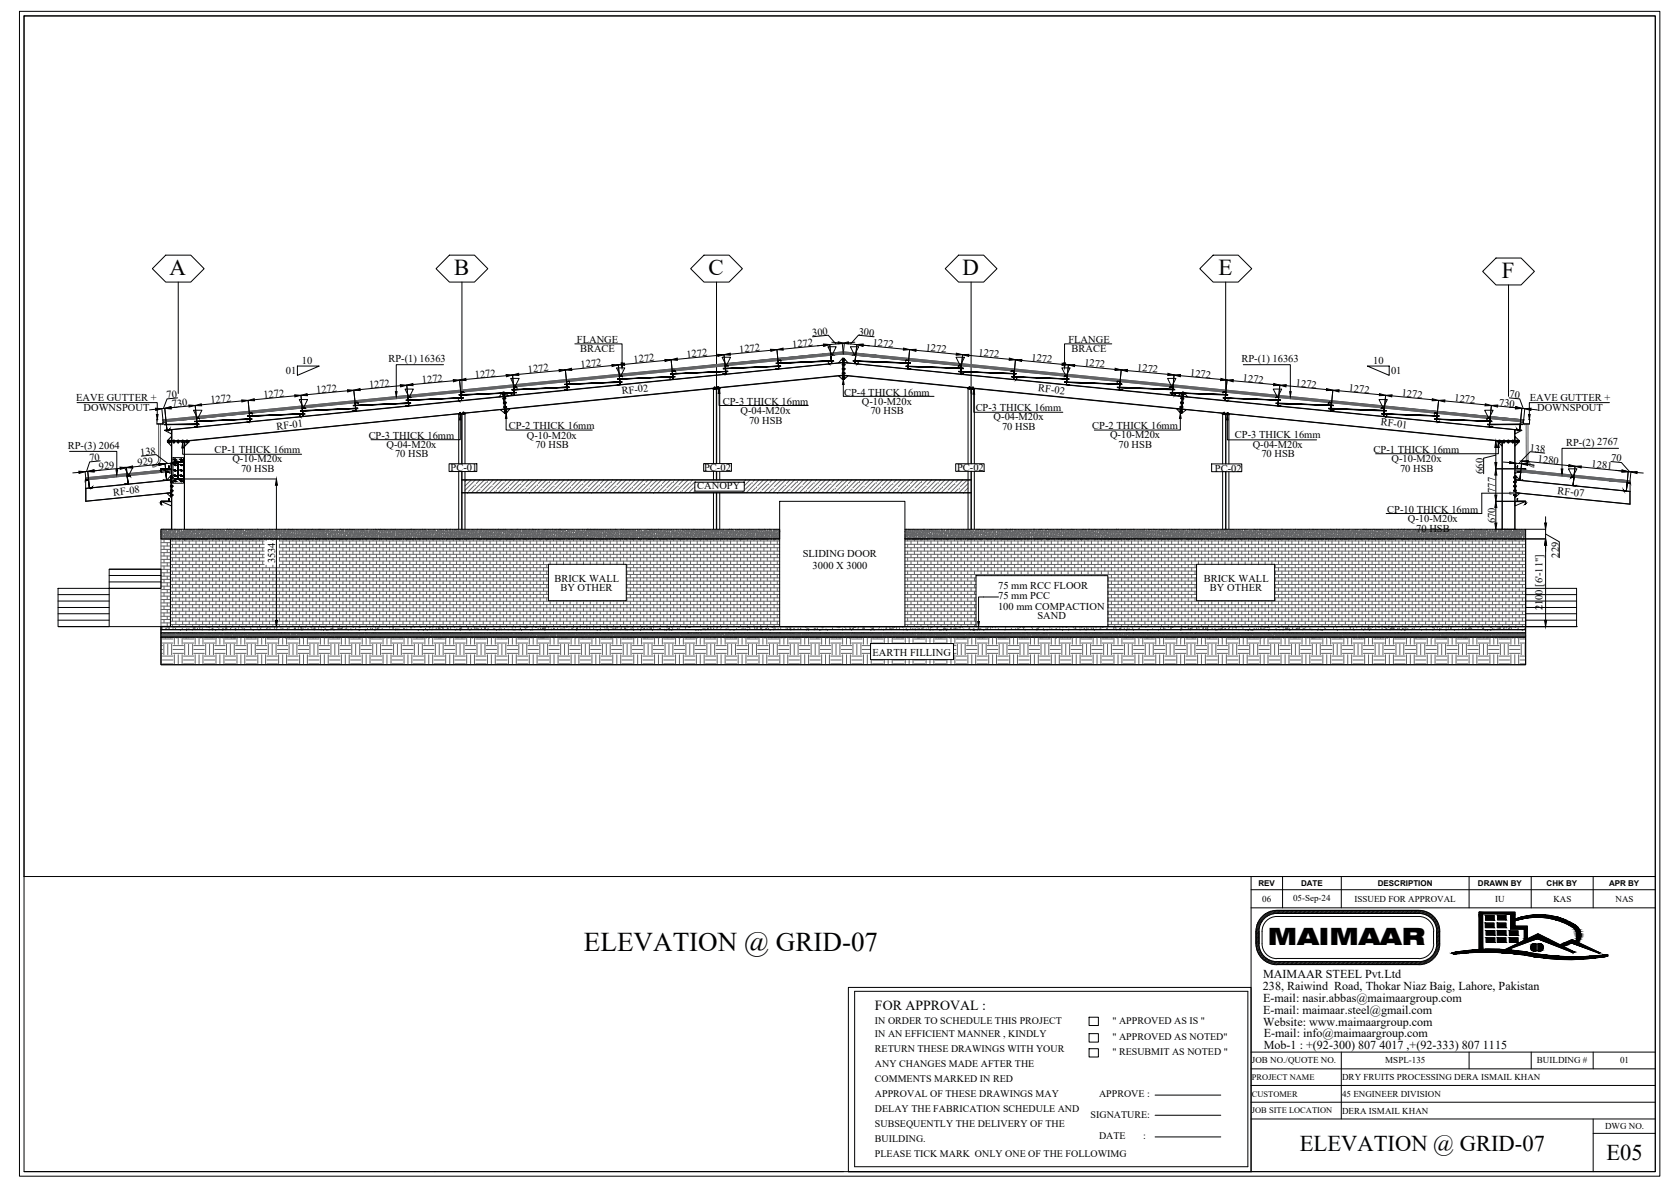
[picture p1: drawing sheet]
<svg xmlns="http://www.w3.org/2000/svg" width="420mm" height="297mm" viewBox="0 0 420 297" stroke-linecap="round" stroke-linejoin="round" font-family="sans-serif">
<defs><g id="words">
<text font-size="6.8" x="146" y="237.9">ELEVATION @ GRID-07</text>
<text font-size="6" x="317.1" y="236.4">MAIMAAR</text>
<g font-size="5.7">
<text x="42.4" y="68.7">A</text>
<text x="113.6" y="68.7">B</text>
<text x="177.2" y="68.7">C</text>
<text x="240.7" y="68.7">D</text>
<text x="304.7" y="68.7">E</text>
<text x="375.6" y="69.4">F</text>
</g>
<g font-size="5.6">
<text x="325.1" y="287.7">ELEVATION @ GRID-07</text>
<text x="401.8" y="290">E05</text>
</g>
<text font-size="3.5" x="218.8" y="252.4">FOR APPROVAL :</text>
<g font-size="3">
<text x="315.9" y="244.5">MAIMAAR STEEL Pvt.Ltd</text>
<text x="315.8" y="247.6">238, Raiwind Road, Thokar Niaz Baig, Lahore, Pakistan</text>
<text x="315.9" y="250.6">E-mail: nasir.abbas@maimaargroup.com</text>
<text x="315.9" y="253.6">E-mail: maimaar.steel@gmail.com</text>
<text x="315.9" y="256.5">Website: www.maimaargroup.com</text>
<text x="316.1" y="259.2">E-mail: info@maimaargroup.com</text>
<text x="316.1" y="262.2">Mob-1 : +(92-300) 807 4017 ,+(92-333) 807 1115</text>
</g>
<g font-size="2.6">
<text x="214.7" y="83.7" transform="rotate(6 214.7 83.7)">300</text>
<text x="144.3" y="85.7">FLANGE</text>
<text x="145.1" y="88.1">BRACE</text>
<text x="171.7" y="89.5" transform="rotate(-5 171.7 89.5)">1272</text>
<text x="185" y="88.2" transform="rotate(-5 185 88.2)">1272</text>
<text x="198.2" y="86.9" transform="rotate(-5 198.2 86.9)">1272</text>
<text x="203.2" y="84.1" transform="rotate(-6 203.2 84.1)">300</text>
<text x="218.2" y="86.4" transform="rotate(6 218.2 86.4)">1272</text>
<text x="231.4" y="87.7" transform="rotate(6 231.4 87.7)">1272</text>
<text x="244.6" y="88.9" transform="rotate(6 244.6 88.9)">1272</text>
<text x="267.2" y="85.7">FLANGE</text>
<text x="268" y="88.1">BRACE</text>
<text x="71.5" y="93.6">01</text>
<text x="75.5" y="91.1">10</text>
<text x="97.2" y="90.6" transform="rotate(-1 97.2 90.6)">RP-(1) 16363</text>
<text x="105.6" y="95.8" transform="rotate(-6 105.6 95.8)">1272</text>
<text x="118.8" y="94.5" transform="rotate(-6 118.8 94.5)">1272</text>
<text x="132.1" y="93.3" transform="rotate(-6 132.1 93.3)">1272</text>
<text x="145.3" y="92" transform="rotate(-6 145.3 92)">1272</text>
<text x="158.5" y="90.7" transform="rotate(-6 158.5 90.7)">1272</text>
<text x="257.9" y="90.2" transform="rotate(6 257.9 90.2)">1272</text>
<text x="271.1" y="91.5" transform="rotate(6 271.1 91.5)">1272</text>
<text x="284.4" y="92.8" transform="rotate(6 284.4 92.8)">1272</text>
<text x="297.6" y="94" transform="rotate(6 297.6 94)">1272</text>
<text x="310.5" y="90.5" transform="rotate(1 310.5 90.5)">RP-(1) 16363</text>
<text x="310.8" y="95.3" transform="rotate(6 310.8 95.3)">1272</text>
<text x="343.5" y="91.1">10</text>
<text x="347.9" y="93.6">01</text>
<text x="19" y="100.3">EAVE GUTTER +</text>
<text x="41.7" y="99.6" transform="rotate(-6 41.7 99.6)">70</text>
<text x="43.1" y="101.8" transform="rotate(-6 43.1 101.8)">730</text>
<text x="52.7" y="100.9" transform="rotate(-6 52.7 100.9)">1272</text>
<text x="66" y="99.6" transform="rotate(-6 66 99.6)">1272</text>
<text x="79.2" y="98.3" transform="rotate(-6 79.2 98.3)">1272</text>
<text x="92.4" y="97.1" transform="rotate(-6 92.4 97.1)">1272</text>
<text x="155.6" y="98.6" transform="rotate(-7 155.6 98.6)">RF-02</text>
<text x="180.8" y="101.2">CP-3 THICK 16mm</text>
<text x="211.1" y="98.9">CP-4 THICK 16mm</text>
<text x="215.6" y="101.3">Q-10-M20x</text>
<text x="259.6" y="97.8" transform="rotate(7 259.6 97.8)">RF-02</text>
<text x="324" y="96.5" transform="rotate(6 324 96.5)">1272</text>
<text x="337.2" y="97.8" transform="rotate(6 337.2 97.8)">1272</text>
<text x="350.5" y="99.1" transform="rotate(6 350.5 99.1)">1272</text>
<text x="363.7" y="100.3" transform="rotate(5 363.7 100.3)">1272</text>
<text x="374.9" y="101.4" transform="rotate(6 374.9 101.4)">730</text>
<text x="377.4" y="99.4" transform="rotate(6 377.4 99.4)">70</text>
<text x="382.6" y="100.3">EAVE GUTTER +</text>
<text x="20.9" y="102.7">DOWNSPOUT</text>
<text x="69.2" y="107.4" transform="rotate(-7 69.2 107.4)">RF-01</text>
<text x="127.3" y="107.3">CP-2 THICK 16mm</text>
<text x="185.2" y="103.5">Q-04-M20x</text>
<text x="187.3" y="105.9">70 HSB</text>
<text x="217.7" y="103.6">70 HSB</text>
<text x="244" y="102.7">CP-3 THICK 16mm</text>
<text x="248.5" y="105.1">Q-04-M20x</text>
<text x="250.6" y="107.4">70 HSB</text>
<text x="273.2" y="107.2">CP-2 THICK 16mm</text>
<text x="345.3" y="106.3" transform="rotate(7 345.3 106.3)">RF-01</text>
<text x="384.4" y="102.7">DOWNSPOUT</text>
<text x="16.9" y="112.1" transform="rotate(1 16.9 112.1)">RP-(3) 2064</text>
<text x="35.1" y="113.9" transform="rotate(-6 35.1 113.9)">138</text>
<text x="53.7" y="113.2">CP-1 THICK 16mm</text>
<text x="92.2" y="109.6">CP-3 THICK 16mm</text>
<text x="96.6" y="112">Q-04-M20x</text>
<text x="131.7" y="109.6">Q-10-M20x</text>
<text x="133.9" y="112">70 HSB</text>
<text x="277.6" y="109.6">Q-10-M20x</text>
<text x="279.7" y="112">70 HSB</text>
<text x="308.9" y="109.6">CP-3 THICK 16mm</text>
<text x="313.3" y="111.9">Q-04-M20x</text>
<text x="343.5" y="113.2">CP-1 THICK 16mm</text>
<text x="382.5" y="112.8" transform="rotate(6 382.5 112.8)">138</text>
<text x="391.7" y="111.5" transform="rotate(-1 391.7 111.5)">RP-(2) 2767</text>
<text x="22.4" y="115.4" transform="rotate(-6 22.4 115.4)">70</text>
<text x="24.8" y="117.5" transform="rotate(-6 24.8 117.5)">929</text>
<text x="34.5" y="116.5" transform="rotate(-6 34.5 116.5)">929</text>
<text x="58.1" y="115.6">Q-10-M20x</text>
<text x="60.3" y="117.9">70 HSB</text>
<text x="98.8" y="114.4">70 HSB</text>
<text x="112.7" y="117.8">PC-01</text>
<text x="176.1" y="117.7">PC-02</text>
<text x="239.4" y="117.8">PC-02</text>
<text x="303.8" y="117.9">PC-02</text>
<text x="315.5" y="114.3">70 HSB</text>
<text x="348" y="115.6">Q-10-M20x</text>
<text x="350.1" y="117.9">70 HSB</text>
<text x="370.9" y="118.5" transform="rotate(-90 370.9 118.5)">660</text>
<text x="384.6" y="115.5" transform="rotate(6 384.6 115.5)">1280</text>
<text x="398" y="116.8" transform="rotate(6 398 116.8)">1281</text>
<text x="402.9" y="115.2" transform="rotate(6 402.9 115.2)">70</text>
<text x="28.4" y="123.9" transform="rotate(-7 28.4 123.9)">RF-08</text>
<text x="174.4" y="122.3">CANOPY</text>
<text x="374" y="123.2" transform="rotate(-90 374 123.2)">777</text>
<text x="389.5" y="123.5" transform="rotate(7 389.5 123.5)">RF-07</text>
<text x="347" y="128.2">CP-10 THICK 16mm</text>
<text x="352.1" y="130.6">Q-10-M20x</text>
<text x="374" y="130.8" transform="rotate(-90 374 130.8)">670</text>
<text x="354.2" y="132.9">70 HSB</text>
<text x="68.8" y="140.8" transform="rotate(-90 68.8 140.8)">3534</text>
<text x="200.7" y="139.2">SLIDING DOOR</text>
<text x="203.2" y="142.2">3000 X 3000</text>
<text x="389.8" y="139.4" transform="rotate(-90 389.8 139.4)">229</text>
<text x="138.6" y="145.5">BRICK WALL</text>
<text x="140.2" y="147.9">BY OTHER</text>
<text x="249.6" y="149.9">75 mm PCC</text>
<text x="249.6" y="147.3">75 mm RCC FLOOR</text>
<text x="301.1" y="145.5">BRICK WALL</text>
<text x="302.6" y="147.9">BY OTHER</text>
<text x="249.6" y="152.4">100 mm COMPACTION</text>
<text x="259.5" y="154.8">SAND</text>
<text x="385.8" y="152.6" transform="rotate(-90 385.8 152.6)">2100 [6'-11&quot;]</text>
<text x="218.2" y="164">EARTH FILLING</text>
</g>
<g font-size="2.5">
<text x="218.8" y="256">IN ORDER TO SCHEDULE THIS PROJECT</text>
<text x="278.2" y="256">&quot; APPROVED AS IS &quot;</text>
<text x="218.8" y="259.3">IN AN EFFICIENT MANNER , KINDLY</text>
<text x="218.8" y="263.1">RETURN THESE DRAWINGS WITH YOUR</text>
<text x="278.2" y="260.1">&quot; APPROVED AS NOTED&quot;</text>
<text x="278.2" y="263.9">&quot; RESUBMIT AS NOTED &quot;</text>
<text x="218.8" y="266.8">ANY CHANGES MADE AFTER THE</text>
<text x="218.8" y="270.6">COMMENTS MARKED IN RED</text>
<text x="218.8" y="274.3">APPROVAL OF THESE DRAWINGS MAY</text>
<text x="274.9" y="274.4">APPROVE :</text>
<text x="218.8" y="278">DELAY THE FABRICATION SCHEDULE AND</text>
<text x="218.8" y="281.8">SUBSEQUENTLY THE DELIVERY OF THE</text>
<text x="272.8" y="279.5">SIGNATURE:</text>
<text x="218.8" y="285.5">BUILDING.</text>
<text x="274.9" y="284.9">DATE</text>
<text x="285.9" y="284.9">:</text>
<text x="218.8" y="289.3">PLEASE TICK MARK ONLY ONE OF THE FOLLOWIMG</text>
</g>
<g font-size="2.3">
<text x="315.7" y="225.5">06</text>
<text x="323.4" y="225.3">05-Sep-24</text>
<text x="338.8" y="225.5">ISSUED FOR APPROVAL</text>
<text x="374" y="225.5">IU</text>
<text x="388.5" y="225.5">KAS</text>
<text x="404" y="225.5">NAS</text>
<text x="313.1" y="265.7">JOB NO./QUOTE NO.</text>
<text x="346.5" y="265.9">MSPL-135</text>
<text x="384.4" y="265.9">BUILDING #</text>
<text x="405.2" y="265.9">01</text>
<text x="335.7" y="270.1">DRY FRUITS PROCESSING DERA ISMAIL KHAN</text>
<text x="335.7" y="274.2">45 ENGINEER DIVISION</text>
<text x="335.7" y="278.4">DERA ISMAIL KHAN</text>
<text x="401.4" y="282.3">DWG NO.</text>
</g>
<g font-size="2.1">
<text x="313.1" y="274.2">CUSTOMER</text>
<text x="313.1" y="270">PROJECT NAME</text>
<text x="313.1" y="278.4">JOB SITE LOCATION</text>
</g>
<g font-size="2">
<text x="314.7" y="221.5">REV</text>
<text x="325.4" y="221.5">DATE</text>
<text x="344.6" y="221.5">DESCRIPTION</text>
<text x="369.6" y="221.5">DRAWN BY</text>
<text x="386.8" y="221.5">CHK BY</text>
<text x="402.4" y="221.5">APR BY</text>
</g>
</g></defs>
<!-- layer: 2 -->
<g fill="none" stroke="#000" stroke-width=".25">
<path d="M178.4 97.1h.1M178.4 97.3v18.6M179.2 97h.1M179.2 97.2v18.7M180 96.9h.1M180 97.1v18.8M242.1 97h.1M242.1 97.2v18.8M242.9 97.1h.1M242.9 97.2v18.8M243.7 97.2h.1M243.7 97.3v18.7"/>
<path d="M42.9 110.5v21.8M43 110.5v21.8M43.5 115.4h2.1l-1 .1v4.2l1 .1h-2.1l1-.1v-4.2zM46.1 110.5v21.8M114.7 103.6v12.4M114.7 117.9v14.4M115.5 103.6v12.4M115.5 117.9v14.4M115.5 103.5v12.5M116.3 103.5v12.5M116.3 117.9v14.4M178.4 117.9v2.1"/>
<path d="M179.2 117.9v2.1M180 117.9v2.1M242.1 117.9v14.4M242.9 117.9v14.4M243.7 117.9v14.4M305.8 103.3h.1M305.8 103.5v12.5M305.8 117.9v14.4M306.5 103.4h.1M306.5 103.6v12.4M306.5 117.9v14.4M307.3 103.5h.1"/>
<path d="M307.3 103.7v12.3M307.3 117.9v14.4M375.7 110.5v21.8M378.8 110.5v21.8M378.9 110.5v21.8M46.1 134.7h.1M178.4 123.2v9.1M179.2 123.2v9.1M180 123.2v9.1M242.1 134.7h.1M242.9 134.7h.1M243.7 134.7h.1"/>
<path d="M305.8 134.7h.1M306.6 134.7h.1M307.3 134.7h.1M378.8 134.7h.1M378.9 134.7h.1"/>
</g>
<!-- layer: COLUMN -->
<g fill="none" stroke="#636466" stroke-width=".25">
<path d="M40.8 105.5l170.1-17 170.1 17M40.8 105l170.1-17 170.1 17M42.9 117.9l-21.5 2.1M42.9 117.3l-21.5 2.2M378.9 117.9l28.8 2.8M378.9 117.3l28.8 2.9M40.3 134.6h.1M40.3 133.2h.1M40.3 132.7h.1M40.3 134h.1M40.3 132.3h2.3v24.4h-2.3zM40.3 134.9h2.3"/>
<path d="M40.3 135.7h2.3M40.3 136.5h2.3M40.3 137.4h2.3M40.3 138.2h2.3M40.3 139h2.3M40.3 139.9h2.3M40.3 133.6h.1M40.3 133.1h.1M40.4 133.8h.1M40.4 133.4h.1M40.4 134.2h.1M40.5 132.6h.1"/>
<path d="M40.6 132.9h.1M40.5 134.2h.1M40.5 133.3h.1M40.6 134.7h.1M40.5 133.2v.1M40.6 133.2l-.1 .1M40.6 133.3h.1M40.6 133.6h.1M40.6 134h.1M40.6 134.4h.1M40.6 132.6h.1M40.6 133h.1"/>
<path d="M40.6 133.7h.1M40.6 132.4h.1M40.6 134.4l.1 .1v-.1M40.7 133h.1M40.7 133.4h.1M40.7 133.1h.1M40.8 133.8h.1M40.9 133.2h.1M40.9 132.6h.1M40.9 133.9h.1M40.9 132.4h.1M40.9 132.3v.1"/>
<path d="M40.9 134.1h.1M40.9 134.5h.1M41 132.6h.1M41 133h.1M41 134.3h.1M41 133.1h.1M41 132.7h.1M41 134.9v.8M41 136.5v.9M41 138.2v.8M41 139.9v.8M41.1 133.3h.1"/>
<path d="M41.1 133.9h.1M41.1 134.3h.1M41.1 134.6h.1M41.1 132.9h.1M41.1 133.2h.1M41.1 133.6h.1M41.2 132.5h.1M41.2 134.1h.1M41.2 134.5h.1M41.2 133.7h.1M41.2 133.9h.1M41.2 132.6h.1"/>
<path d="M41.2 133.6h.1M41.3 133h.1M41.3 134.3h.1M41.3 134.7h.1M41.4 132.9h.1M41.4 132.6h.1M41.4 133.2h.1M41.4 133.7h.1M41.4 134.1h.1M41.4 134.5h.1M41.5 132.5h.1M41.5 133.8h.1"/>
<path d="M41.5 134.3h.1M41.5 133.5h.2M41.6 134.4h.1M41.6 134.6h.1M41.6 132.5h.1M41.6 132.7h.1M41.6 133.3h.1M41.7 132.4h.1M41.6 133.4l.1 .1M41.7 133.5h.1M41.7 133.9h.1M41.7 134.2h.1"/>
<path d="M41.7 133.4l-.1 .1M41.7 132.5h.1M41.7 132.8h.1M41.7 133.2h.1M41.8 133.8h.1M41.8 134.6h.1M41.7 133.3h.1M41.7 133.6h.1M41.7 133.8h.1M41.8 134.5h.1M41.8 133.2h-.1M41.8 133.5h.1"/>
<path d="M41.8 134.7v.2M41.8 135.7v.8M41.8 137.4v.8M41.8 139v.9M41.9 134h.1M41.9 132.8h.1M41.9 134.2h.1M42 133.2h.1M42 133h.1M42 132.8h.1M42.1 134.3h.1M42.1 132.4h.1"/>
<path d="M42.1 133.7h.1M42.1 133.6h.1M42.2 134.2h.1M42.2 134.5h.1M42.2 132.7h.1M42.2 133.4h.1M42.2 133.1h.1M42.2 133.8h.1M42.2 134.7h.1M42.2 132.4h.1M42.2 132.8h.1M42.2 134.3h.1"/>
<path d="M42.3 132.5h.1M42.3 132.8h.1M42.3 133.8h.1M42.3 134.5h.1M42.4 134.2h.1M42.4 132.5h.1M42.4 133.2h.1M42.5 133.4h.1M42.5 134.7h.1M42.5 133.9h.1M42.5 134.3h.1M42.5 133.3h.1"/>
<path d="M42.5 132.8h.1M42.5 134.1h.1M42.5 132.4h.1M42.6 132.4h.1M42.6 133.4h.1M42.6 134.7h.1M42.6 135.3h23.5M42.6 136.1h23.5M42.6 136.9h23.5M42.6 137.8h23.5M42.6 138.6h23.5M42.6 139.4h23.5"/>
<path d="M42.6 134.1h.1M42.7 132.8h.1M42.7 134.4h.1M42.7 134l-.1 .1M42.7 133.7h.1M42.7 134.1h.1M42.7 132.7h.1M42.7 133.4h.1M42.7 133.6h.1M42.8 132.7h.1M42.8 133h.1M42.8 133.3h.1"/>
<path d="M42.8 133.9h.1M42.8 133.6v.1zM42.8 133.5h.1M42.8 133.8h.1M42.9 132.6h.1M42.9 134.2h.1M42.9 134.5h.1M42.9 132.4h.1M43.1 134.6h.1M43.1 133.1h.1M43.1 133.5h.1M43.1 133.3h.1"/>
<path d="M43.1 132.6h.1M43.1 134h.1M43.1 132.5h.1M43.1 134.7v.6M43.1 136.1v.8M43.1 137.8v.8M43.1 139.4v.9M43.2 133.8h.1M43.2 134.4h.1M43.2 134.7h.1M43.2 133.3h.1M43.3 133.8h.1"/>
<path d="M43.3 133.3h.1M43.3 133.6h.1M43.3 134h.1M43.3 134.6h.1M43.3 132.8h.1M43.3 132.6h.1M43.3 133h.1M43.3 133.1h.1M43.3 133.4h.1M43.3 133.5h.1M43.3 132.7h.1M43.4 133.4h.1"/>
<path d="M43.4 133.8h.1M43.4 134.5h.1M43.4 134.2h.1M43.6 133.1h.1M43.5 134.5h.1M43.6 134.2h.1M43.6 132.6h.1M43.6 133.3h.1M43.6 133.2h.1M43.6 134.5h.1M43.7 132.5h.1M43.7 133.9h.1"/>
<path d="M43.7 132.3h.1M43.7 133h.1M43.7 132.3l.1 .1M43.8 133.9h.1M43.8 134.3h.1M43.8 134.6h.1M43.8 134.4h.1M43.8 132.3v.1M43.8 132.9h.1M43.8 133.2h.1M43.8 133.6h.1M43.8 133.7h.1"/>
<path d="M43.8 134.1h.1M43.8 132.8h.1M43.9 132.5h.1M43.9 133.4h.1M43.9 132.6h.1M43.9 134.2h.1M43.9 133.7l-.1 .1M43.9 134.7h.1M43.9 134.5h.1M44 132.6h.1M44 133.9h.1M44 134.5h.1"/>
<path d="M44 135.3v.8M44 136.9v.9M44 138.6v.8M44 133.4h.1M44.1 133.7h.1M44.1 133.3h.1M44.1 134.2h.1M44.1 133.5l.1 .1M44.2 133.5h-.1M44.2 134.1h.1M44.2 133.3h.1M44.2 134.2h.1"/>
<path d="M44.2 132.4h.1M44.3 134.5h.1M44.3 133.1h.1M44.3 134.4h.1M44.3 133.5h.1M44.3 133.9h.1M44.3 134.2h.1M44.3 132.4h.1M44.3 133.8h.1M44.4 132.5h.1M44.4 132.8h.1M44.4 133.1h.1"/>
<path d="M44.4 132.9h.1M44.4 133.3h.1M44.4 133.5h.1M44.4 132.7v.1M44.5 134.7h.1M44.5 133.6h.1M44.5 133.9h.1M44.5 134.6h.1M44.5 133.3h.1M44.6 134.4h.1M44.6 132.9h.1M44.6 132.7h.1"/>
<path d="M44.7 132.5h.1M44.8 133.9h.1M44.7 133.3h.1M44.7 133.5h.1M44.8 133.4l-.1 .1M44.8 134.1h.1M44.8 134.5h.1M44.8 132.4h.1M44.8 132.7v.1l.1-.1M44.8 134.7v.6M44.8 136.1v.8M44.8 137.8v.8"/>
<path d="M44.8 139.4v.9M44.9 132.8h.1M44.9 133.1h.1M44.9 133.4h.1M44.9 133.8h.1M44.9 134h.1M44.9 134.4h.1M44.9 134.5h.1M44.9 133h.1M44.9 134.3h.1M44.9 132.4h.1M44.9 132.5h.1"/>
<path d="M44.9 133.6h.1M45 134.7h.1M45 132.8h.1M45 133.5h.1M45 133.9l-.1 .1M45 133.1h.1M45.1 133.9h.1M45.1 133.6h.1M45.1 134.6h.1M45.1 133.2h.1M45.1 134.5h.1M45.3 132.4h.1"/>
<path d="M45.3 134.3h.1M45.3 133.4h.1M45.3 132.8h.1M45.4 134.4h.1M45.4 133.7h.1M45.4 134.1h.1M45.4 133.5h.1M45.4 132.4h.1M45.4 132.7v.1M45.4 132.7h.1M45.4 133h.1M45.4 133.3h.1"/>
<path d="M45.4 133.2h.1M45.5 134.5h.1M45.6 133.6h.1M45.5 133.9h.1M45.5 132.8h.1M45.5 133.5h.1M45.5 134.2h.1M45.7 133.6h.1M45.6 134.6h.1M45.6 133.9h.1M45.6 134.3h.1M45.7 132.8h.1"/>
<path d="M45.7 133.1h.1M45.7 134.6h.1M45.7 134.3h.1M45.7 135.3v.8M45.7 136.9v.9M45.7 138.6v.8M45.7 134.4h.1M45.8 133.1h.1M45.8 133.5h.1M45.8 133.4h.1M45.9 132.8h.1M45.9 134.3h.1"/>
<path d="M45.9 134.7h.1M45.9 134.2h.1M45.9 134.6h.1M46 132.9h.1M45.9 133.3h.1M45.9 133.6h.1M45.9 134h.1M45.9 132.7h.1M45.9 132.5h.1M46 132.6h.1M46 134.5h.1M46.1 133.1h.1"/>
<path d="M46.1 132.9h.1M46.1 133.5h.1M46.1 132.8h.1M46.1 134.1h.1M46.1 133.4h.1M46.2 133.8h.1M46.2 134.2h.1M46.2 133.9h.1M46.2 134.6h.1M46.3 134h.1M46.3 134.5h.1M46.2 133.6h.1"/>
<path d="M46.4 132.7h.1M46.4 133h.1M46.4 134.3h.1M46.4 133.4h.1M46.4 133.9h.1M46.4 134.2h.1M46.4 134.6h.1M46.4 133.8h.1M46.5 132.5h.1M46.5 132.9h.1M46.5 133.2h.1M46.5 133.6h.1"/>
<path d="M46.5 134.7v.6M46.5 136.1v.8M46.5 137.8v.8M46.5 139.4v.9M46.5 133.3h.1M46.6 134.2h.1M46.6 134.5h.1M46.6 132.9h.1M46.7 133.6h.1M46.7 132.6h.1M46.7 134h.1M46.7 133h.1"/>
<path d="M46.7 133.3h.1M46.7 134.7h.1M46.8 132.5h.1M46.8 134h.1M46.8 134.7h.1M46.8 133.7h.1M46.8 132.4h.1M46.8 132.9h.1M46.9 132.8v.1M46.9 134.4v.1M46.9 134.5h.1M46.9 132.9h.1"/>
<path d="M46.9 134.2h.1M47 133.5h.1M47 133.8h.1M47 134.2h.1M47 132.6h.1M47 133h.1M47 133.4h.1M47 133.7h.1M47 132.4h.1M47 132.8h.1M47 133.1h.1M47 132.5h.1"/>
<path d="M47 133.6v.1M47.1 133.1v.1zM47.1 133.3h.1M47.1 134.5h.1M47.1 133.7h.1M47.2 132.9h.1M47.2 134.4l-.1 .1M47.2 133.6l-.1 .1M47.2 134.4h.1M47.2 133.6h.1M47.2 134.3l-.1 .1M47.2 134.1h.1"/>
<path d="M47.2 134.2v.1M47.3 132.5h.1M47.3 134h.1M47.3 134.7h.1M47.3 133.9h.1M47.3 135.3v.8M47.3 136.9v.9M47.3 138.6v.8M47.4 132.9h.1M47.4 132.4h.1M47.4 133.2h.1M47.4 134.6h.1"/>
<path d="M47.5 134.1h.1M47.5 134.5h.1M47.5 133.6h.1M47.5 134h.1M47.5 133.1h.1M47.5 133.4h.1M47.5 133.8h.1M47.5 133.5h.1M47.6 132.4h.1M47.6 132.7h.1M47.6 132.5h.1M47.6 134.1h.1"/>
<path d="M47.6 134.4h.1M47.6 133h.1M47.7 132.5h.1M47.7 134.6h.1M47.8 134.1h.1M47.8 133.6h.1M47.8 132.9h.1M47.8 133.7h.1M47.8 133.2h.1M47.9 134h.1M47.9 134.7h.1M47.9 134.5h.1"/>
<path d="M47.9 132.4h.1M47.9 133.8h.1M48 133.1h.1M48 134.5h.1M48 133.4h.1M48 134.7h.1M48 133.3h.1M48 133.7h.1M48 134h.1M48 134.4h.1M48 132.8h.1M48 133.2h.1"/>
<path d="M48.1 132.6h.1M48.1 133h.1M48.1 133.5h.1M48.1 133.3h.1M48.2 133.6h.1M48.2 132.5h.1M48.2 132.7h.1M48.2 134h.1M48.2 134.7v.6M48.2 136.1v.8M48.2 137.8v.8M48.2 139.4v.9"/>
<path d="M48.2 134.6h.1M48.2 134.5h.1M48.3 132.5h.1M48.3 134.3h.1M48.3 134.7h.1M48.3 134.5h.1M48.3 132.8h.1M48.3 133h.1M48.3 133.6h.1M48.3 132.4h.1M48.4 133h.1M48.4 133.1h.1"/>
<path d="M48.4 134.1h.1M48.5 134.7h.1M48.5 134.2h.1M48.5 132.4h.1M48.6 133.8h.1M48.6 134.3h.1M48.6 134.7h.1M48.6 133.9h.1M48.6 133.6h.1M48.6 134.4h.1M48.6 133.3h.1M48.6 132.4h.1"/>
<path d="M48.6 133h.1M48.6 132.6h.1M48.6 132.9h.1M48.6 134.6h.1M48.6 133.5h.1M48.7 134.5h.1M48.7 132.7h.1M48.7 132.6h.1M48.8 132.5h.1M48.8 133.9h.1M48.8 133.5h.1M48.8 134.6h.1"/>
<path d="M48.9 133h.1M48.9 133.6h.1M48.9 134.2h.1M49 134.1h.1M49 135.3v.8M49 136.9v.9M49 138.6v.8M49.1 133.4h.1M49.1 132.5h.1M49.1 133.9h.1M49.1 134.2h.1M49.1 134.6h.1"/>
<path d="M49.1 133.1h.1M49.1 132.8h.1M49.1 133.2h.1M49.1 133.5h.1M49.2 132.5h.1M49.2 133.8h.1M49.2 133.6h.1M49.2 132.9h.1M49.2 134.2h.1M49.3 133.8h.1M49.3 132.6h.1M49.3 133.4l-.1 .1"/>
<path d="M49.3 134.2h.1M49.3 134.5h.1M49.4 132.6h.1M49.4 133h.1M49.4 134.6h.1M49.4 134.7h.1M49.4 133.7h.1M49.4 132.5h.1M49.4 133.8h.1M49.4 134.6v.1M49.5 133.4h.1M49.6 134.1h.1"/>
<path d="M49.6 134.5h.1M49.6 132.6h.1M49.6 132.5h.1M49.7 133.1h.1M49.7 133.5h.1M49.7 133.8h.1M49.7 134.2h.1M49.7 132.4h.1M49.7 132.8h.1M49.7 132.3v.1M49.7 133h.1M49.7 133.6h.1"/>
<path d="M49.7 133.4h.1M49.8 132.6h.1M49.8 132.8h.1M49.8 134.2h.1M49.8 134.1h.1M49.8 134.7v.6M49.8 136.1v.8M49.8 137.8v.8M49.8 139.4v.9M49.9 133.1h.1M49.9 133.7h.1M49.9 134.7h.1"/>
<path d="M50 134.5h.1M50 133h.1M50 133.7h.1M50 132.3h.1M50 133.9h.1M50 132.5h.1M50.1 133.3h.1M50.1 133.7h.1M50.1 134.1h.1M50.1 134.7h.1M50.2 133.8h.1M50.2 134.1h.1"/>
<path d="M50.2 134.5h.1M50.2 132.5h.1M50.2 133.1h.1M50.2 133.4h.1M50.2 133.7h.1M50.2 132.3h.1M50.2 132.7h.1M50.2 134h.1M50.3 132.4h.1M50.3 133.6h.1M50.4 133.3h.1M50.4 132.6h.1"/>
<path d="M50.4 134.7h.1M50.4 133.1h.1M50.4 132.9h.1M50.4 132.7h.1M50.4 134h.1M50.4 133.6h.1M50.5 132.4h.1M50.5 134.7h.1M50.5 133.6h.1M50.5 133.1h.1M50.5 133.7h.1M50.6 132.3h.1"/>
<path d="M50.6 134.4h.1M50.6 133.6h.1M50.6 133.2h.1M50.7 134.7h.1M50.7 132.5h.1M50.7 132.8h.1M50.7 134.2h.1M50.7 135.3v.8M50.7 136.9v.9M50.7 138.6v.8M50.7 133.6h.1M50.7 134h.1"/>
<path d="M50.7 134.4h.1M50.8 134.2h.1M50.8 132.6h.1M50.8 133h.1M50.8 133.3h.1M50.8 133.2h.1M50.9 133.9h.1M50.9 134.3h.1M50.9 133.6h.1M50.9 132.4h.1M51 132.7h.1M51 133.2h.1"/>
<path d="M51 134.5h.1M51.1 133.5h.1M51 134.7h.1M51 132.6h.1M51 133.9h.1M51.1 132.8h.1M51.1 133.1h.1M51.1 133.8h.1M51.2 133.5h.1M51.2 132.5h.1M51.2 133.9h.1M51.2 134.3h.1"/>
<path d="M51.2 134.7h.1M51.2 134.2h.1M51.3 132.7h.1M51.3 132.9h.1M51.3 133.3h.1M51.3 133.6h.1M51.3 134.3h.1M51.3 132.5h.1M51.4 132.4h.1M51.4 134.7h.1M51.4 132.6l-.1 .1M51.4 133.3h.1"/>
<path d="M51.4 132.5l-.1 .1M51.4 133.1h.1M51.4 133.5h.1M51.4 133.6h.1M51.5 132.7h.1M51.5 133.8l-.1 .1M51.5 134v.1M51.5 134.7v.6M51.5 136.1v.8M51.5 137.8v.8M51.5 139.4v.9M51.5 134l.1 .1"/>
<path d="M51.6 133.9h.1M51.6 134.7h.1M51.6 133.1h.1M51.6 134.5h.1M51.6 133.7l-.1 .1M51.6 132.5h.1M51.6 133.8h.1M51.7 133.9h.1M51.7 134.6h.1M51.7 132.7h.1M51.7 133.1h.1M51.8 133.9h.1"/>
<path d="M51.8 134.2h.1M51.8 134.6h.1M51.8 132.5h.1M51.8 132.8h.1M51.8 133.2h.1M51.8 133.5h.1M51.8 133.4h.1M51.8 133.3h.1M51.8 134.7h.1M51.9 132.6h.1M51.9 133.2h.1M51.9 134.2h.1"/>
<path d="M51.9 134.6h.1M52 132.7h.1M52 133.6h.1M52 132.5l-.1 .1M52.1 132.7h.1M52.1 133.1h.1M52.1 133.3h.1M52.2 132.4h.1M52.2 133.8h.1M52.2 134.2h.1M52.2 133.1h.1M52.2 133h.1"/>
<path d="M52.2 134.4h.1M52.2 133.7h.1M52.3 134.5h.1M52.3 134.1l-.1 .1M52.3 134.3h.1M52.3 133.4h.1M52.3 133.8h.1M52.3 134.2h.1M52.4 132.4h.1M52.4 132.8h.1M52.4 133.1h.1M52.4 132.6h.1"/>
<path d="M52.4 135.3v.8M52.4 136.9v.9M52.4 138.6v.8M52.5 133.3h.1M52.5 134.6h.1M52.5 132.8h-.1M52.5 133.7h.1M52.5 133.6h.1M52.6 134h.1M52.6 134.1h.1M52.6 132.7h.1M52.7 132.6h.1"/>
<path d="M52.7 132.9h.1M52.7 133.3h.1M52.7 133.1h.1M52.7 133.8h.1M52.7 132.8l.1 .1M52.8 134.2h.1M52.8 132.8v.1M52.8 133.7h.1M52.8 134.1h.1M52.8 134.4h.1M52.8 133.6h.1M52.9 132.7h.1"/>
<path d="M52.9 133.1h.1M52.9 133.4h.1M52.9 133.7h.1M52.9 133.3h.1M52.9 134.2h.1M53 132.6h.1M53 134.2h.1M53 134.4h.1M53 132.5h.1M53 132.9h.1M53 133.1h.1M53.1 133.7h.1"/>
<path d="M53.2 134h.1M53.1 133.3h.1M53.2 132.8h.1M53.2 134.7v.6M53.2 136.1v.8M53.2 137.8v.8M53.2 139.4v.9M53.3 134h.1M53.3 134.4h.1M53.3 132.5h.1M53.3 133.2h.1M53.3 134.7h.1"/>
<path d="M53.3 133.9h.1M53.4 133.3h.1M53.4 133.6h.1M53.4 134h.1M53.4 134.4h.1M53.4 132.6h.1M53.4 133h.1M53.4 132.8h.1M53.4 134.2h.1M53.5 134.3h.1M53.5 133.5h.1M53.4 132.7h.1"/>
<path d="M53.5 134h.1M53.5 132.6h.1M53.6 133.6h.1M53.7 132.5h.1M53.6 134.3h.1M53.6 134.4h.1M53.6 132.9h.1M53.6 133.5h.1M53.7 133.7h.1M53.7 133.1h.1M53.7 132.8h.1M53.8 134.4h.1"/>
<path d="M53.8 134.1v.1M53.8 134.2h.1M53.8 133.2h.1M53.8 133.6h.1M53.9 134.3h.1M53.9 134.6h.1M53.9 133.9h.1M53.9 132.9h.1M53.9 133.2h.1M53.9 133.6h.1M54 132.5h.1M54.1 133.6h.1"/>
<path d="M54 134.7h.1M54 134.3h.1M54 132.7h.1M54 134h.1M54 135.3v.8M54 136.9v.9M54 138.6v.8M54.1 133.1h.1M54.1 132.7h.1M54.1 133.4h.1M54.1 132.8h.1M54.2 133.5h.1"/>
<path d="M54.2 132.8h.1M54.2 133.8h.1M54.3 132.9h.1M54.3 134.6h.1M54.3 134.3h.1M54.3 134.2h.1M54.3 132.8h.1M54.3 133.6h.1M54.4 132.4h.1M54.4 132.8h.1M54.4 134.5h.1M54.4 133.5h.1"/>
<path d="M54.4 133.9h.1M54.4 134.2h.1M54.4 133.2h.1M54.5 132.5h.1M54.5 132.8h.1M54.5 133.2h.1M54.5 133.1h.1M54.5 134.3h.1M54.6 133.8h.1M54.6 134.2h.1M54.6 134.3h.1M54.6 132.6h.1"/>
<path d="M54.6 133.9h.1M54.7 134.1h.1M54.7 132.7h.1M54.7 133.3h.1M54.7 134.6h.1M54.7 133.1v.1M54.7 133.1h.1M54.8 133.8h.1M54.8 134.4h.1M54.9 133.4h.1M54.9 132.8h.1M54.9 134.2h.1"/>
<path d="M54.9 134.3v.1M54.9 134.7v.6M54.9 136.1v.8M54.9 137.8v.8M54.9 139.4v.9M54.9 133.3h.1M54.9 134.3l-.1 .1M54.9 134.5h.1M55 133.1h.1M55 133.4h.1M55 133.8h.1M55 134.1h.1"/>
<path d="M55 133.2h.1M55 133.9h.1M55 132.8h.1M55 132.4h.1M55.1 133h.1M55.1 133.4h.1M55.1 134.3h.1M55.1 133.6h.1M55.1 132.6h.1M55.2 132.7h.1M55.2 132.5l-.1 .1M55.2 133.7h.1"/>
<path d="M55.2 132.5h.1M55.2 133.8h.1M55.2 134.4h.1M55.3 133.2h.1M55.3 134.5h.1M55.3 134.3l-.1 .1M55.3 134.5v.1M55.3 133.8h.1M55.4 133h.1M55.4 132.6h.1M55.4 132.8h.1M55.5 134.1h.1"/>
<path d="M55.5 134.4h.1M55.5 132.7h.1M55.5 133.8h.1M55.5 133h.1M55.5 133.3h.1M55.5 133.7h.1M55.5 133.9h.1M55.5 133.7v.1M55.6 134.1h.1M55.6 134.5h.1M55.7 132.5h.1M55.7 134.4h.1"/>
<path d="M55.7 135.3v.8M55.7 136.9v.9M55.7 138.6v.8M55.7 132.9h.1M55.8 132.7h.1M55.8 132.8v.1M55.8 132.9h.1M55.8 133h.1M55.8 133v.1M55.8 132.4h.1M55.8 133.7h.1M55.8 133.3h.1"/>
<path d="M55.9 133.6h.1M55.9 134h.1M55.9 133.8h.1M55.9 133.1h.1M55.9 134.4h.1M55.9 133.7h.1M55.9 133.2l-.1 .1M56 132.9h.1M56 134.5h.1M56 134.3h.1M56 134.7h.1M56 134.4h.1"/>
<path d="M56 134.4v.1M56 133.3h.1M56 133.6h.1M56 134h.1M56 132.5h.1M56.1 132.6h.1M56.1 132.9h.1M56.1 133.3h.1M56.1 133.9h.1M56.2 134.2h.1M56.1 133.6h.1M56.1 134h.1"/>
<path d="M56.2 133.3h.1M56.3 134h.1M56.3 134.4h.1M56.3 132.8h.1M56.4 133.4h.1M56.4 134.7h.1M56.4 132.8h.1M56.4 133.2h.1M56.4 133.9h.1M56.5 133.6h.1M56.5 134.3h.1M56.5 132.9v.1"/>
<path d="M56.5 132.9h.1M56.5 133h.1M56.5 134.7v.6M56.5 136.1v.8M56.5 137.8v.8M56.5 139.4v.9M56.6 134.2h.1M56.6 134.6h.1M56.6 132.9h.1M56.6 133.2h.1M56.6 133.6h.1M56.6 133.9h.1"/>
<path d="M56.6 132.7h.1M56.6 132.5h.1M56.6 134.3h.1M56.6 134.7h.1M56.6 133.3h.1M56.6 133.7v.1M56.7 132.8h.1M56.7 134h.1M56.7 132.5h.1M56.7 133.9h.1M56.7 132.4h.1M56.8 134.6h.1"/>
<path d="M56.8 132.3h.1M56.8 134.5h.1M56.8 133.2h.1M56.8 134.4h.1M56.9 132.8h.1M56.9 133.9h.1M56.9 134.3h.1M57 132.4h.1M56.9 133.5h.1M57.1 133.8h.1M57 134.6h.1M57 133.9h.1"/>
<path d="M57.1 134.6h.1M57.1 132.9h.1M57.1 133.5h.1M57.1 134.2h.1M57.1 134.5h.1M57.1 132.8h.1M57.1 132.5h.1M57.1 133.1h.1M57.2 133.5h.1M57.2 133.9h.1M57.2 133.3h.1M57.2 133h.1"/>
<path d="M57.2 134h.1M57.3 133.1h.1M57.3 134.2h.1M57.3 132.4h.1M57.3 133.7h.1M57.4 132.3h.1M57.4 134.4h.1M57.4 135.3v.8M57.4 136.9v.9M57.4 138.6v.8M57.4 133.7v.1M57.4 132.8h.1"/>
<path d="M57.5 133.1h.1M57.5 133.4h.1M57.5 132.3h.1M57.5 134.5h.1M57.6 133.8h.1M57.6 133.9h.1M57.6 134.1h.1M57.6 134.5h.1M57.6 134.3h.1M57.7 133.1h.1M57.7 133.4h.1M57.7 133.8h.1"/>
<path d="M57.7 132.9h.1M57.7 134.7h.1M57.7 132.4h.1M57.7 132.7h.1M57.7 134.5h.1M57.7 132.8h.1M57.7 134.1h.1M57.7 134.2l-.1 .1M57.8 133.3h.1M57.8 134h.1M57.9 133.4h.1M57.9 132.5h.1"/>
<path d="M57.9 133.5v.1M57.9 134.5h.1M57.9 133.6h.1M58 134.5h.1M58 133.5h-.1M58 134.2h.1M58 132.8h.1M57.9 133.1h.1M58.1 133.6h.1M58 132.6h.1M58.1 133.9h.1M58.1 133h.1"/>
<path d="M58.2 132.7h.1M58.2 133.7h.1M58.2 134h.1M58.2 134.4h.1M58.2 132.6h.1M58.2 133h.1M58.2 133.3h.1M58.2 134.7v.6M58.2 136.1v.8M58.2 137.8v.8M58.2 139.4v.9M58.3 133.7h.1"/>
<path d="M58.3 134.1h.1M58.3 134.6v.1M58.3 134.7h.1M58.3 133.3h.1M58.3 134.6h.1M58.3 133.4h.1M58.3 132.7h.1M58.3 134h.1M58.4 134.5h.1M58.4 132.6h.1M58.5 134.5h.1M58.5 133.7h.1"/>
<path d="M58.5 133.3h.1M58.5 132.8h.1M58.5 133.5h.1M58.5 132.4h.1M58.5 132.3v.1M58.5 133.9v.1M58.5 133.9h.1M58.6 132.3v.1M58.6 134.1h.1M58.7 134.7h.1M58.7 133.9h.1M58.8 133.2h.1"/>
<path d="M58.7 133.3h.1M58.7 133.6h.1M58.7 134h.1M58.7 134.3h.1M58.8 132.6h.1M58.8 132.9h.1M58.8 133h.1M58.8 133.3h.1M58.8 133.9h.1M58.9 133.4h.1M58.9 134.1h.1M58.9 133.2h.1"/>
<path d="M58.9 134.5h.1M58.9 133.6h.1M58.9 132.6h.1M58.9 133.9h.1M59 132.7h.1M59 134.4h.1M59 134.5h.1M59 134.7h.1M59 135.3v.8M59 136.9v.9M59 138.6v.8M59.1 132.5h.1"/>
<path d="M59.1 132.9h.1M59.1 133.9h.1M59.1 133.4h.1M59.1 134.4h.1M59.2 133.2h.1M59.2 133.9h.1M59.2 134.2h.1M59.2 134.6h.1M59.2 134h.1M59.3 132.5h.1M59.3 132.8h.1M59.3 133.2h.1"/>
<path d="M59.3 133.6h.1M59.3 134.3h.1M59.3 134h.1M59.3 132.3h.1M59.3 133h.1M59.4 132.5h.1M59.4 132.4v.1M59.4 134.7h.1M59.4 133.6h.1M59.4 133.4h.1M59.4 133.2h.1M59.5 132.8h.1"/>
<path d="M59.5 134.1h.1M59.5 133.1h.1M59.5 134.4h.1M59.5 133.2h-.1M59.5 132.5h.1M59.5 133.8h.1M59.6 133.6h.1M59.6 133.9h.1M59.6 134.5h.1M59.7 132.8h.1M59.6 132.9h.1M59.7 134.3h.1"/>
<path d="M59.7 132.4h.1M59.7 133.3h.1M59.7 134.7h.1M59.8 133.5h.1M59.8 133.8h.1M59.8 134.2h.1M59.8 134.5h.1M59.8 132.4h.1M59.8 132.8h.1M59.8 133.1h.1M59.8 134h.1M59.9 132.4h.1"/>
<path d="M59.9 133.1h.1M59.9 134.7v.6M59.9 136.1v.8M59.9 137.8v.8M59.9 139.4v.9M59.9 133.9h.1M60 133.4h.1M60.1 134h.1M60 134.1h.1M60 132.5h.1M60.1 134.6h.1M60.1 132.5h.1"/>
<path d="M60.1 132.7h.1M60.1 133.1h.1M60.1 133h.1M60.1 134.3h.1M60.2 134.5h.1M60.2 132.4h.1M60.2 133.7h.1M60.2 132.8v.1v-.1M60.2 132.9h.1M60.2 133.3h.1M60.2 133.5h.1M60.2 133.2v.1"/>
<path d="M60.3 134.1h.1M60.3 134.5h.1M60.3 133.1h.1M60.3 133.4h.1M60.3 133.7h.1M60.3 134.2h.1M60.3 134.6h.1M60.4 132.3h.1M60.4 132.7h.1M60.4 134h.1M60.4 133.2h.1M60.4 134.5h.1"/>
<path d="M60.4 133.1h.1M60.5 133.1h.1M60.6 132.5h.1M60.5 133.5h.1M60.6 134.2h.1M60.6 133.8h.1M60.6 134.5h.1M60.7 134.4l-.1 .1M60.7 134.5h.1M60.7 132.9h.1M60.7 134.2h.1M60.7 135.3v.8"/>
<path d="M60.7 136.9v.9M60.7 138.6v.8M60.7 133.6h.1M60.8 134.7h.1M60.8 132.6h.1M60.8 133.7h.1M60.8 134h.1M60.8 134.4h.1M60.9 132.6h.1M60.9 133h.1M60.9 133.3h.1M60.9 133.8h.1"/>
<path d="M60.9 133.7h.1M60.9 134h.1M60.9 133.6v.1M61 132.4h.1M61 133.1h.1M61 134.5h.1M61 134.1h.1M61.1 133.3h.1M61.1 133.5h.1M61.1 134.2h.1M61.2 133h.1M61.3 133.7h.1"/>
<path d="M61.3 134.6h.1M61.3 132.9v.2zM61.3 134.3h.1M61.3 134.7h.1M61.3 133h.1M61.3 132.8h.1M61.3 134.1h.1M61.4 134.1h.1M61.4 133.3h.1M61.4 133.6h.1M61.4 133.9h.1M61.4 134.5h.1"/>
<path d="M61.4 133.5h.1M61.4 132.5h.1M61.4 132.9h.1M61.5 134.1h.1M61.6 134.1h.1M61.5 132.4h.1M61.6 133.3h.1M61.6 133.1h.1M61.6 134.3h.1M61.6 134.7v.6M61.6 136.1v.8M61.6 137.8v.8"/>
<path d="M61.6 139.4v.9M61.6 132.6h.1M61.6 133h.1M61.6 134h.1M61.6 134.4h.1M61.7 132.5h.1M61.7 133.5h.1M61.7 134.2h.1M61.7 133.4h.1M61.7 133.3v.1M61.7 133.3h.1M61.8 132.9h.1"/>
<path d="M61.8 134.6h.1M61.8 134.2h.1M61.9 133.9h.1M61.9 134.2h.1M61.9 134.6h.1M61.9 133h.1M61.9 132.8h.1M61.9 133.2h.1M61.9 133.5h.1M61.9 133.6h.1M61.9 134h.1M61.9 132.7h.1"/>
<path d="M62 132.5h.1M62 133.4h.1M62 134.7h.1M62.1 132.5h.1M62 134.4h.1M62 134.1h.1M62.1 133.1h.1M62.1 134.5h.1M62.2 133.2h.1M62.2 133.6h.1M62.2 132.9h.1M62.2 134.2h.1"/>
<path d="M62.3 133.9h.1M62.3 132.7h.1M62.4 134.6h.1M62.4 135.3v.8M62.4 136.9v.9M62.4 138.6v.8M62.4 133.7h.1M62.4 134.5h.1M62.4 134.7h.1M62.4 133.1v.1zM62.4 133.1h.1M62.4 133.5h.1"/>
<path d="M62.4 133.8h.1M62.4 134.2h.1M62.4 133h.1M62.5 132.4h.1M62.5 132.8h.1M62.5 133.2h.1M62.5 133.4l-.1 .1M62.5 132.6h.1M62.5 133.9h.1M62.5 134.3l-.1 .1M62.6 133.5h.1M62.6 134.1h.1"/>
<path d="M62.6 133.3h.1M62.6 134.6h.1M62.6 134.3l-.1 .1M62.6 134.3h.1M62.7 133h.1M62.7 132.5h.1M62.7 133.1h.1M62.7 134.3h.1M62.7 134.7h.1M62.7 132.4h.1M62.7 132.8h.1M62.8 133.6h.1"/>
<path d="M62.8 132.8h.1M62.8 134.1h.1M62.8 134.2h.1M62.9 133.1h.1M62.9 134.1h.1M62.9 134.4h.1M62.9 133.9h.1M62.9 134.2h.1M62.9 134.7h.1M63 133.1h.1M63 133.4h.1M63 133.7h.1"/>
<path d="M63.1 134.2h.1M63 132.7h.1M63 132.3h.1M63 132.8h.1M63.1 134.6h.1M63.1 132.7v.1M63.1 132.7h.1M63.2 134.1h.1M63.2 132.5h.1M63.2 133.8h.1M63.2 133.5h.1M63.2 133.2h.1"/>
<path d="M63.2 134.5h.1M63.2 134.7v.6M63.2 136.1v.8M63.2 137.8v.8M63.2 139.4v.9M63.2 133.4h.1M63.2 133.4l.1 .1M63.3 133.6h.1M63.3 134.3h.1M63.4 134.2h.1M63.4 134.3h.1M63.4 132.7h.1"/>
<path d="M63.4 134h.1M63.4 133.4h.1M63.5 134.7h.1M63.5 133.3v.1M63.5 133.6h.1M63.5 134h.1M63.5 134.4h.1M63.5 133.1h.1M63.5 133.4h.1M63.6 132.6h.1M63.5 132.6h.1M63.5 133h.1"/>
<path d="M63.5 133.3h.1M63.6 133.8h.1M63.7 134.5v.2v-.2M63.7 134.2h.1M63.8 134.5h.1M63.8 132.5h.1M63.8 133.2h.1M63.8 132.4h.1M63.8 133.7h.1M63.8 132.6h.1M63.8 133h.1M63.8 133.1h.1"/>
<path d="M63.8 134.4h.1M63.8 132.8h.1M63.9 133.3h.1M63.9 133.8h.1M63.9 133.6h.1M63.9 134.3h.1M64 134.3h.1M64 134.6h.1M64 134.1h.1M64 134.5h.1M64.1 132.9h.1M64.1 133.2h.1"/>
<path d="M64.1 133.6h.1M64.1 133.9h.1M64.1 132.6h.1M64.1 134.7h.1M64.1 135.3v.8M64.1 136.9v.9M64.1 138.6v.8M64.1 132.5h.1M64.1 133.1h.1M64.1 134.4h.1M64.2 132.9h.1M64.2 133.1h.1"/>
<path d="M64.3 134.1h.1M64.3 134.2h.1M64.3 133.7h.1M64.3 132.5h.1M64.3 133.2h.1M64.4 134.4h.1M64.4 133.6h.1M64.4 134.3h.1M64.4 132.5h.1M64.4 133h.1M64.4 132.4h.1M64.4 132.3v.1"/>
<path d="M64.5 133.6h.1M64.5 134.3h.1M64.5 132.9h.1M64.5 132.3v.1M64.6 133.9h.1M64.6 134.2h.1M64.6 134.5h.1M64.6 133.3h.1M64.6 133.6h.1M64.6 132.8h.1M64.6 133.2h.1M64.6 133.5h.1"/>
<path d="M64.6 132.5h.1M64.6 133.8h.1M64.6 132.8v.1M64.6 133.5v.1M64.6 133.4v.1M64.7 134h.1M64.7 133.1h.1M64.7 133.7h.1M64.7 133.6v.1M64.8 133.5h.1M64.8 134.6l-.1 .1M64.8 134.7h.1"/>
<path d="M64.8 133.2h.1M64.8 134.2h.1M64.8 134.5h.1M64.9 132.8h.1M64.9 132.6h.1M64.9 134.4l-.1 .1M64.9 133.3h.1M64.9 134.7v.6M64.9 136.1v.8M64.9 137.8v.8M64.9 139.4v.9M64.9 133.6h.1"/>
<path d="M65 133.5h.1M65.1 132.7h.1M65 134.7h.1M65 133.6h.1M65 134.3h.1M65 132.8h.1M65 134.2h.1M65.1 134.5h.1M65.1 134.3h.1M65.1 133.4h.1M65.1 133.8h.1M65.1 134.1h.1"/>
<path d="M65.1 132.5h.1M65.1 132.8h.1M65.1 134.7h.1M65.2 132.4h.1M65.2 132.8h.1M65.2 133.1h.1M65.2 133.2h.1M65.2 133.7h.1M65.3 133.9h.1M65.3 134.3h.1M65.3 133h.1M65.4 132.4h.1"/>
<path d="M65.4 134.2h.1M65.4 133.9h.1M65.5 133.7h.1M65.4 134.7h.1M65.4 132.6h.1M65.4 133.3h.1M65.5 132.8h.1M65.6 133.9h.1M65.6 133.7h.1M65.6 134.4h.1M65.6 133.3h.1M65.6 134.7h.1"/>
<path d="M65.6 134.5h.1M65.6 134.1h.1M65.6 133.5h.1M65.6 132.8h.1M65.6 132.5h-.1M65.6 133.2h.1M65.6 132.4l-.1 .1M65.7 132.7h.1M65.7 133h.1M65.7 133.3h.1M65.7 134.2h.1M65.7 135.3v.8"/>
<path d="M65.7 136.9v.9M65.7 138.6v.8M65.7 133.6v.1M65.8 132.4h.1M65.8 133.2h.1M65.8 133.6h.1M65.9 133.1h.1M65.9 133.5h.1M66 132.4h.1M65.9 134.2h.1M66 133.8h.1M66 132.6h.1"/>
<path d="M66 133.3h.1M66.1 134.3h.1M66 133l.1 .1M66.1 134.6h.1M66.1 134.7h.1M66.1 133.1h.1M66.1 133.7h.1M66.2 133.6h.1M66.2 134h.1M66.2 134.3h.1M66.2 132.7h.1M66.2 134.4h.1"/>
<path d="M66.2 132.6h.1M66.2 132.9h.1M66.2 133.3h.1M66.2 134.6h.1M66.2 133.8h.1M66.3 133.4h.1M66.3 132.6h.1M66.3 134h.1M66.3 133.6h.1M66.3 134.5h.1M66.3 133.2h.1M66.4 134.2h.1"/>
<path d="M66.3 134.6h.1M66.4 132.7h.1M66.5 133.5h.1M66.5 134.3h.1M66.5 132.8v.1M66.5 133h.1M66.5 132.6h.1M66.5 133.3h.1M66.5 134.7v.5M66.6 132.8h-.1M66.6 133.7h.1M66.6 134.1h.1"/>
<path d="M66.7 134.3h.1M66.7 134.6h.1M66.7 133.2h.1M66.7 133.6h.1M66.7 133.9h.1M66.7 134.4h.1M66.7 132.6l-.1 .1M66.8 132.5h.1M66.8 132.9h.1M66.8 134.5h.1M66.8 132.6l-.1 .1M66.8 132.6h.1"/>
<path d="M66.8 133.2h.1M66.8 133.9h.1M66.8 133v.1M66.8 133.8v.1M66.9 133.7h.1M66.9 133.2h.1M66.9 133.8l-.1 .1M66.9 134v.1M66.9 133.3h.1M66.9 134h.1M67 133.8h.1M67 134.1h.1"/>
<path d="M67.1 134.3h.1M67.1 133.4h.1M67.1 134.7h.1M67.1 132.7h.1M67.1 133.3h.1M67.2 133.3h.1M67.2 132.9h.1M67.2 133.5h.1M67.2 133.9h.1M67.2 134.2h.1M67.2 134.5h.1M67.3 132.5h.1"/>
<path d="M67.3 132.8h.1M67.3 133.1h.1M67.3 133.8h.1M67.3 134.5h.1M67.3 133.6h.1M67.4 134.4h.1M67.4 133.1h.1M67.4 132.3v.1M67.4 132.4h.1M67.4 132.9h.1M67.4 133.2h.1M67.4 133.8h.1"/>
<path d="M67.4 132.5h.1M67.5 132.5h.1M67.6 134.4h.1M67.6 133.1h.1M67.6 133.3h.1M67.6 134.3h.1M67.6 132.7h.1M67.6 134.6h.1M67.7 134h.1M67.7 134.4h.1M67.7 133.3h.1M67.7 133.9h.1"/>
<path d="M67.7 134.5h.1M67.7 132.5h.1M67.7 132.9h.2M67.8 133.6h.1M67.8 133.4h.1M67.8 133.8h.1M67.8 134.1h.1M67.8 134.7h.1M67.8 132.4h.1M67.8 132.7h.1M67.8 133.1h.1M67.8 134.5h.1"/>
<path d="M67.8 132.8l.1 .1M67.9 132.8h.1M67.9 132.8h-.1M67.9 134.7h-.1M67.9 133.6h.1M67.9 133.9h.1M68 133.9v.1M68.1 132.9h.1M68 133.3h.1M68 133h.1M68 134.3h.1M68.1 134.3h.1"/>
<path d="M68.1 133.6h.1M68.1 132.4h.1M68.2 134.3h.1M68.2 132.7h.1M68.2 133.2h.1M68.2 133.6h.1M68.2 133.4h.1M68.2 134.7v.5M68.3 134h.1M68.3 134.4h.1M68.3 133.2h.1M68.3 134.5h.1"/>
<path d="M68.3 133h.1M68.3 133.3h.1M68.3 133.7h.1M68.3 133.9h.1M68.4 132.7h.1M68.4 133.8h.1M68.4 134.5h.1M68.4 134l.1 .1M68.5 134.6h.1M68.5 132.8h.1M68.5 133.1h.1M68.6 133.3h.1"/>
<path d="M68.6 133.5h.1M68.6 132.8h.1M68.6 134.2h.1M68.6 133.3l.1 .1M68.7 133.6h.1M68.7 134.6h.1M68.7 134.4h.1M68.7 133.3h-.1M68.7 134.2h.1M68.8 134.3h.1M68.8 134.7h.1M68.8 132.3h.1"/>
<path d="M68.8 132.7h.1M68.8 133.4h.1M68.8 133.3h.1M68.8 133.6h.1M68.8 134h.1M68.9 132.6h.1M68.9 132.9h.1M68.9 133.1h.1M68.9 134.4h.1M68.9 132.5h.1M68.9 133.8h.1M68.9 134.5h.1"/>
<path d="M69 133l-.1 .1M69 132.9l-.1 .1M69 132.5l-.1 .1M69 133.8h.1M69 134.2h.1M69 134.5h.1M69 133.3h.1M69.1 134.2h-.1M69.1 134.1l-.1 .1M69.1 134.5h-.1M69.1 134.5h.1M69.1 133.3h.1"/>
<path d="M69.2 132.7h.1M69.2 134.1h.1M69.2 132.3h.1M69.2 134v.1M69.3 133.8h.1M69.3 134.4h.1M69.3 132.8h.1M69.3 134.1h.1M69.3 133.4h.1M69.3 133.7v.1M69.3 134.2h.1M69.3 134.6h.1"/>
<path d="M69.4 132.8h.1M69.4 133.2h.1M69.4 133.6h.1M69.4 133.9h.1M69.4 134.2h.1M69.4 132.5h.1M69.5 133.9h.1M69.5 134.3h.1M69.5 134.5h.1M69.5 133l.1 .1M69.6 133h.1M69.6 133.3h.1"/>
<path d="M69.6 133h-.1M69.6 132.6h.1M69.7 133.7h.1M69.7 133.3h.1M69.7 132.5l-.1 .1M69.8 134.5h.1M69.8 132.4h.1M69.8 132.6h.1M69.8 133h.1M69.8 133.3h.1M69.8 134.4h.1M69.8 133.9h.1"/>
<path d="M69.8 135.3h125.2M69.8 136.1h125.2M69.8 136.9h125.2M69.8 137.8h125.2M69.8 138.6h125.2M69.8 139.4h125.2M69.9 133.8h.1M69.9 134.2h.1M69.9 134.5h.1M69.9 132.8h.1M69.9 133.5h.1M69.9 133.3h.1"/>
<path d="M69.9 134.7h.1M69.9 134.7v.6M69.9 136.1v.8M69.9 137.8v.8M69.9 139.4v.9M69.9 132.4h.1M69.9 133.1h.1M70 134.5h.1M70 133.9h.1M70 133.2h.1M70.1 134.1h.1M70.1 134.5h.1"/>
<path d="M70.1 132.5h.1M70.1 132.9h.1M70.1 134.2h.1M70.1 134.4h.1M70.2 133.4h.1M70.2 132.9h.1M70.2 133.3h.1M70.3 133.6h.1M70.3 134h.1M70.3 132.4h.1M70.4 132.6h.1M70.4 134.1h.1"/>
<path d="M70.4 134.5h.1M70.4 133.1h.1M70.4 133.4h.1M70.4 133.8h.1M70.4 134.4h.1M70.4 132.8h.1M70.4 132.5h.1M70.4 133.9h.1M70.4 132.6v.1M70.5 132.4h.1M70.5 132.7h.1M70.5 132.5h.1"/>
<path d="M70.5 133.5h.1M70.5 133.2h.1M70.5 134.5h.1M70.6 134.6h.1M70.6 133.6h.1M70.5 133.4h.1M70.6 133.2h.1M70.6 133.9h.1M70.7 134.2h.1M70.7 134h.1M70.7 132.8h.1M70.7 134.1h.1"/>
<path d="M70.7 135.3v.8M70.7 136.9v.9M70.7 138.6v.8M70.8 133.8h.1M70.8 134.7h.1M70.8 133.4h.1M70.9 132.8h.1M70.9 133.2h.1M70.9 132.4h.1M71 134h.1M71 134.4h.1M71 134.7h.1"/>
<path d="M71 134.5h.1M71 132.6h.1M71 133h.1M71 133.3h.1M71 133.7h.1M71 133.6h.1M71 132.8h.1M71.1 133.1h.1M71 133.5h.1M71.1 134.3h.1M71.1 134.7h.1M71.1 132.4h.1"/>
<path d="M71.1 133.7h.1M71.1 132.8h.1M71.1 134.5h.1M71.2 132.4h.1M71.2 133.9h.1M71.2 134.6h.1M71.1 132.7h.1M71.2 133.3h.1M71.2 133.1h.1M71.2 132.3l.1 .1M71.3 134.2h.1M71.3 132.7h.1"/>
<path d="M71.3 134h.1M71.3 133.5h.1M71.3 132.3v.1M71.4 133.9h.1M71.4 133.4h.1M71.4 134.3h.1M71.4 132.4h.1M71.4 132.5h.1M71.5 134.7h.1M71.5 134.6h.1M71.5 134.2l-.1 .1M71.5 133.6h.1"/>
<path d="M71.5 133.9h.1M71.5 134.3h.1M71.5 134.5h.1M71.5 132.5h.1M71.5 132.9h.1M71.5 133.3h.1M71.5 132.7h.1M71.5 132.8h.1M71.6 133.5h.1M71.6 134.7v.6M71.6 136.1v.8M71.6 137.8v.8"/>
<path d="M71.6 139.4v.9M71.6 133.9h.1M71.6 133.5l.1 .1M71.7 133.6h.1M71.7 133.9h.1M71.7 134.6h.1M71.7 133h.1M71.7 134.4h.1M71.7 133.5h-.1M71.8 134.2h.1M71.9 133.4h.1M71.9 132.8h.1"/>
<path d="M71.9 133.1h.1M71.9 132.5h.1M71.9 133.9h.1M72 133.9h.1M72 134.2h.1M72 134.6h.1M72 133.8h.1M72 132.5h.1M72 134.7h.1M72.1 132.8h.1M72.1 133.2h.1M72.1 133.5h.1"/>
<path d="M72.1 134.5h.1M72.1 132.4h.1M72.1 133.5l-.1 .1M72.1 132.3h.1M72.1 132.5h.1M72.1 132.9h.1M72.1 133.6h.1M72.2 132.6h.1M72.2 133h.1M72.2 134.3h.1M72.2 132.3v.1M72.3 133.6h.1"/>
<path d="M72.3 134h.1M72.3 133.4h.1M72.3 134.7h.1M72.3 134.2h.1M72.3 133.9h.1M72.3 133.9v.1M72.3 132.3h.1M72.3 132.9h.1M72.4 134.1h.1M72.4 134.5h.1M72.4 135.3v.8M72.4 136.9v.9"/>
<path d="M72.4 138.6v.8M72.4 132.6h.1M72.4 134.7h.1M72.5 133.4h.1M72.5 132.5h.1M72.5 133.8h.1M72.6 133.5h.1M72.6 133.8h.1M72.6 134.2h.1M72.6 134.5h.1M72.6 133h.1M72.6 132.5h.1"/>
<path d="M72.6 133.1h.1M72.6 132.4h.1M72.6 132.8h.1M72.7 133.7h.1M72.7 134.1h.1M72.7 132.9h.1M72.7 133.6h.1M72.8 134.5h.1M72.8 134h.1M72.8 133.6h.1M72.8 132.4h.1M72.9 132.5h.1"/>
<path d="M72.9 134.7h.1M72.9 132.4h.1M72.9 133.4h.1M73 134.3h.1M72.9 133.3h.1M72.9 133.7h.1M72.9 132.8h.1M72.9 134.2h.1M72.9 134.3v.1M73 133.5h.1M73.1 134.5h.1M73.1 133.1h.1"/>
<path d="M73.1 133.4h.1M73.1 133.7h.1M73.1 134.1h.1M73.1 132.5h.1M73.2 133.6h.1M73.2 132.3h.1M73.2 132.7h.1M73.2 134.5h.1M73.2 132.9h.1M73.2 133.3h.1M73.2 134.7v.6M73.2 136.1v.8"/>
<path d="M73.2 137.8v.8M73.2 139.4v.9M73.3 132.5h-.1M73.3 132.4l-.1 .1M73.3 133.6h.1M73.4 134h.1M73.4 132.9h.1M73.4 132.8v.1M73.4 134.7h.1M73.4 133.6h.1M73.4 134.4h.1M73.4 132.4h.1"/>
<path d="M73.5 132.5h.1M73.5 132.8h.1M73.5 133.3h.1M73.5 134.7h.1M73.5 132.7h.1M73.5 134h.1M73.6 134.7h.1M73.6 133.5h.1M73.6 133.7h.1M73.6 134h.1M73.6 134.4h.1M73.6 133.2h.1"/>
<path d="M73.7 132.6h.1M73.7 133h.1M73.7 133.3h.1M73.7 132.5h.1M73.7 133.9h.1M73.7 134.3h.1M73.7 134.4h.1M73.7 132.4h.1M73.7 134.6h.1M73.7 133.6h.1M73.8 134h.1M73.8 133h.1"/>
<path d="M73.8 134.7h.1M73.8 133.6h.1M73.9 132.8h.1M74 134h.1M74 134.7h.1M74 133.5h.1M74 133.9h.1M74 132.4h.1M74.1 133.2h.1M74.1 134.3h.1M74.1 135.3v.8M74.1 136.9v.9"/>
<path d="M74.1 138.6v.8M74.1 134.6h.1M74.1 134.5h.1M74.1 133h.1M74.2 133.2h.1M74.2 133.6h.1M74.2 133.9h.1M74.2 134.3h.1M74.2 132.4h.1M74.2 133.5h.1M74.2 132.6h.1M74.2 132.9l-.1 .1"/>
<path d="M74.2 132.5h.1M74.2 132.9h.1M74.3 133.1h.1M74.3 133.5h.1M74.3 133.7h.1M74.3 132.5h.1M74.3 134.6h.1M74.3 132.7h.1M74.3 133h.1M74.4 133.9h.1M74.4 133.6h.1M74.4 133.5h.1"/>
<path d="M74.4 134.5h.1M74.5 134.4l-.1 .1M74.5 134.6h.1M74.5 134.1h.1M74.5 132.7h.1M74.5 133.1h.1M74.5 132.5h.1M74.6 133.4h.1M74.7 133.6h.1M74.7 134.2h.1M74.7 134.6h.1M74.7 132.8h.1"/>
<path d="M74.7 133.2h.1M74.7 133.5h.1M74.7 133.9h.1M74.7 133.1h.1M74.7 134.5h.1M74.8 132.5h.1M74.8 134.2h.1M74.8 134.6h.1M74.8 132.6h.1M74.8 133.8h.1M74.8 132.7h.1M74.9 134.7v.6"/>
<path d="M74.9 136.1v.8M74.9 137.8v.8M74.9 139.4v.9M74.9 133h.1M74.9 133.1h.1M74.9 133.7h.1M74.9 133v.1M75 133.3h.1M75 134.7h.1M75 134.2h.1M75 133.8h.1M75.1 133.8h.1"/>
<path d="M75.1 134.1h.1M75.1 132.5h.1M75.2 134.5h.1M75.2 132.6h.1M75.2 133.4h.1M75.2 133.8h.1M75.2 134.2h.1M75.2 134.6h.1M75.3 132.4h.1M75.3 132.8h.1M75.3 133.1h.1M75.3 133.6h.1"/>
<path d="M75.3 133.3h.1M75.3 133.7h.1M75.3 133h.1M75.3 134.3h.1M75.3 134.1h.1M75.4 132.6h.1M75.4 132.4h.1M75.4 134.7h.1M75.4 134.1h.1M75.5 133h.1M75.5 133.7h.1M75.5 132.8l-.1 .1"/>
<path d="M75.6 133.3h.1M75.6 134.6h.1M75.6 134h.1M75.6 133h.1M75.6 134.1h.1M75.7 133.1h.1M75.7 133.7h.1M75.7 132.5h.1M75.7 134.1h.1M75.7 134.4h.1M75.7 135.3v.8M75.7 136.9v.9"/>
<path d="M75.7 138.6v.8M75.8 133h.1M75.8 133.3h.1M75.8 133.7h.1M75.8 133.8h.1M75.8 132.7h.1M75.8 134.4h.1M75.8 133.6h.1M75.8 132.5h.1M75.9 132.5h.1M75.9 132.9h.1M75.9 134.5h.1"/>
<path d="M75.9 132.6h.1M76 134.7h.1M75.9 134.2h.1M76 133.3h.1M76 133.6h.1M76 133.1h.1M76 133.7h.1M76.1 134h.1M76.1 134.4h.1M76.1 132.5h.1M76.2 133.7h.1M76.2 134.2h.1"/>
<path d="M76.2 133.1h.1M76.2 134.5h.1M76.2 132.8h.1M76.2 132.5h.1M76.2 132.4h.1M76.2 132.3v.1M76.3 133.6h.1M76.3 134h.1M76.3 134.3h.1M76.3 134.7h.1M76.3 132.3v.1M76.3 132.6h.1"/>
<path d="M76.3 133h.1M76.3 133.3h.1M76.4 133.6h.1M76.4 133.1h.1M76.4 133h.1M76.5 134.3h.1M76.5 132.7h.1M76.5 132.5h.1M76.5 134.7h.1M76.5 132.8h.1M76.5 134.1h.1M76.5 133.9h.1"/>
<path d="M76.6 133h.1M76.6 133.1h.1M76.6 133.7h.1M76.6 133.5h.1M76.6 133.9h.1M76.6 134.7v.6M76.6 136.1v.8M76.6 137.8v.8M76.6 139.4v.9M76.6 133.2h.1M76.6 133.6h.1M76.7 134.7h.1"/>
<path d="M76.7 134.2l.1 .1M76.7 134.2h.1M76.8 133.9h.1M76.8 134.2h.1M76.8 134.2h-.1M76.8 134.2v.1M76.8 134.3h.1M76.8 134.6h.1M76.8 132.5h.1M76.8 133.1h.1M76.8 134.4h.1M76.8 133.2h.1"/>
<path d="M76.8 133.6h.1M76.8 134.7h.1M76.9 132.5h.1M76.9 132.9h.1M76.9 133.1h.1M76.9 132.8h.1M76.9 133.6h.1M77 132.4h.1M77 133.5h.1M77 132.7h.1M77.1 133.4h.1M77.1 134.6h.1"/>
<path d="M77.1 134.7h.1M77.1 134.2h.1M77.1 133.1h.1M77.1 133.2h.1M77.2 132.4h.1M77.2 132.8h.1M77.2 133.8h.1M77.2 134h.1M77.2 134.7h.1M77.2 133.2h-.1M77.2 133.4h.1M77.3 132.6h.1"/>
<path d="M77.3 133.1h.1M77.3 134.2h.1M77.3 134h.1M77.3 133.9h.1M77.3 134.5h.1M77.3 132.5h.1M77.4 132.8h.1M77.4 133.1h.1M77.4 133.5h.1M77.4 133.9h.1M77.4 134.2h.1M77.4 134.6h.1"/>
<path d="M77.4 132.5h.1M77.4 132.9h.1M77.4 135.3v.8M77.4 136.9v.9M77.4 138.6v.8M77.5 134.6h-.1M77.5 134.6h.1M77.5 133.6h.1M77.6 132.7h.1M77.6 133.8h.1M77.7 133.8h.1M77.7 133.4h.1"/>
<path d="M77.7 133.1h.1M77.7 132.5h.1M77.7 133.1v.2l.1-.2M77.8 134.2h.1M77.8 132.6h.1M77.8 133.9h.1M77.8 132.5h.1M77.8 133.3h.1M77.8 134.6h.1M77.9 134.2h.1M77.9 134.3v.2M77.9 133.4h.1"/>
<path d="M77.9 133.8h.1M77.9 134.1h.1M77.9 134.5h.1M77.9 132.6h.1M77.9 133.1h.1M77.9 132.4h.1M77.9 132.7h.1M77.9 133h.1M77.9 133.3h.1M78 132.8h.1M78 134.2h.1M78 134.1h.1"/>
<path d="M78.1 133.7h.1M78.1 134v.1M78.1 132.7h.1M78.1 134.5h.1M78.1 132.3l.1 .1M78.2 133h.1M78.2 132.3v.1M78.2 132.6h.1M78.2 134.7v.6M78.2 136.1v.8M78.2 137.8v.8M78.2 139.4v.9"/>
<path d="M78.3 133.1h.1M78.3 133.8h.1M78.3 133.3h.1M78.3 134.3h.1M78.4 132.5h.1M78.4 133.8h.1M78.4 134.1h.1M78.4 134.4h.1M78.4 134.2h.1M78.4 133.2h.1M78.4 134.5h.1M78.4 132.7h.1"/>
<path d="M78.4 133h.1M78.4 133.3h.1M78.4 133.7h.1M78.5 132.6h.1M78.6 133.5h.1M78.6 132.9h.1M78.6 133.7h.1M78.6 132.7h.1M78.6 134h.1M78.7 133.3h.1M78.7 133.6h.1M78.7 134h.1"/>
<path d="M78.7 132.8h.1M78.7 133.4h.1M78.8 134.4h.1M78.8 133.2h.1M78.8 133.9h.1M78.8 134.2h.1M78.8 132.7h.1M78.9 132.5h.1M78.9 134.7h.1M79 133.6h.1M79 134h.1M79 134.3h.1"/>
<path d="M79 134.2h.1M79 132.6h.1M79 132.9h.1M79 133.3h.1M79 132.4h.1M79 133.7h.1M79 134.5l-.1 .1M79 133.1h.1M79 134.4h.1M79.1 134h.1M79.1 135.3v.8M79.1 136.9v.9"/>
<path d="M79.1 138.6v.8M79.2 133.7h.1M79.2 134.7h.1M79.2 132.6h.1M79.2 133.9v.1M79.2 132.8h.1M79.2 133.2h.1M79.2 133.9h.1M79.3 132.6h.1M79.4 133.6h.1M79.4 133.2h.1M79.4 133.9h.1"/>
<path d="M79.4 133.4h.1M79.4 133.3v.1M79.5 134.2h.1M79.5 134.6h.1M79.5 134.7h.1M79.5 133.2h.1M79.5 133.6h.1M79.5 133.9h.1M79.5 134.3h.1M79.5 132.5h.1M79.5 132.8h.1M79.5 132.4h.1"/>
<path d="M79.6 132.7h.1M79.6 133.6h.1M79.6 133.2h.1M79.6 133h.1M79.6 134.3h.1M79.7 132.4h.1M79.7 133.7h.1M79.8 133.9h.1M79.8 134.3h.1M79.8 134.4h.1M79.8 132.4h.1M79.8 132.8h.1"/>
<path d="M79.8 132.5h.1M79.8 132.3v.1M79.8 134.3v.1M79.9 134.6h.1M79.9 132.8h.1M79.9 133.2h.1M79.9 133.9h.1M79.9 134.7v.6M79.9 136.1v.8M79.9 137.8v.8M79.9 139.4v.9M80 133.5l-.1 .1"/>
<path d="M80 133.8h.1M80 134.2h.1M80 134.5h.1M80 133.9h.1M80 132.7h.1M80.1 133.6h.1M80.1 132.5h.1M80.1 132.8h.1M80.1 133.1h.1M80.1 133.5h.1M80.1 134.3h.1M80.1 134.7h.1"/>
<path d="M80.1 134.2h.1M80.1 132.7h.1M80.2 132.3h.1M80.2 133.4l-.1 .1M80.2 133.5h.1M80.2 134.2h.1M80.3 133.8h.1M80.3 132.9h.1M80.3 134.3h.1M80.3 133.1h.1M80.3 133.5h.1M80.3 134.2v.1"/>
<path d="M80.3 132.8h.1M80.4 133.8h.1M80.4 132.4h.1M80.4 133.7h.1M80.5 133.2h.1M80.5 134.5h.1M80.5 133.9h.1M80.6 133.4h.1M80.6 133.8h.1M80.6 134.1h.1M80.6 132.7h.1M80.6 133.1h.1"/>
<path d="M80.6 132.4h.1M80.6 134.3h.1M80.7 133.4h.1M80.7 132.7h.1M80.6 134h.1M80.7 132.8h.1M80.8 134.5h.1M80.8 132.7v.1M80.8 135.3v.8M80.8 136.9v.9M80.8 138.6v.8M80.8 134.2h.1"/>
<path d="M80.8 133.4h.1M80.8 134.7h.1M80.9 132.6h.1M80.9 133.8h.1M80.9 132.8h.1M80.9 134.1h.1M80.9 132.5h.1M80.9 133.6h.1M80.9 133.2h.1M81 133h.1M81 133.3h.1M81 134.3h.1"/>
<path d="M81.1 134h.1M81.1 134.4h.1M81.1 134.7h.1M81.1 133.7h.1M81.1 134.1h.1M81.1 133.9h.1M81.1 133.7l-.1 .1M81.1 134.3h.1M81.1 133h.1M81.1 133.3h.1M81.1 133.6l-.1 .1M81.2 132.6h.1"/>
<path d="M81.2 132.5h.1M81.2 134.5h.1M81.2 134.4h.1M81.2 132.7h.1M81.3 133.7h.1M81.3 134.4v.1M81.4 133.3h.1M81.4 133.8h.1M81.4 134.6h.1M81.4 134.1h.1M81.4 132.7h.1M81.4 134h.1"/>
<path d="M81.5 132.9h.1M81.6 133.6h.1M81.5 132.8h.1M81.6 134.7h.1M81.6 134.7v.6M81.6 136.1v.8M81.6 137.8v.8M81.6 139.4v.9M81.6 133.3h.1M81.6 134h.1M81.6 134.3h.1M81.6 132.9h.1"/>
<path d="M81.6 133.9h.1M81.7 132.6h.1M81.7 132.9h.1M81.7 133.5h.1M81.7 133.6h-.1M81.7 133.6h.1M81.7 134.4h.1M81.8 132.9h.1M81.8 132.8h.1M81.8 134.4h.1M81.9 132.9h.1M81.9 132.5h.1"/>
<path d="M82 133.9h.1M82 132.8h.1M82 133.2h.1M82 132.9h.1M82 134.5h.1M82 132.7v.1M82.1 134.4h.1M82.1 132.6h.1M82.1 133.9h.1M82.1 132.6l-.1 .1M82.1 134.2h.1M82.1 134.6h.1"/>
<path d="M82.1 134h.1M82.1 134.1h.1M82.2 133.2h.1M82.2 133.5h.1M82.2 133.9h.1M82.2 132.5h.1M82.2 133.3h.1M82.2 133.9h-.1M82.2 132.8h.1M82.2 134.7h.1M82.2 132.9h.1M82.2 133.8l-.1 .1"/>
<path d="M82.2 134.1h-.1M82.3 132.8v.1M82.3 132.8h.1M82.3 134.4h.1M82.3 133.4h.1M82.4 133.6h.1M82.4 133.9h.1M82.4 132.8h.1M82.4 133.7h.1M82.4 133.3v.1M82.4 133.6v.1M82.4 135.3v.8"/>
<path d="M82.4 136.9v.9M82.4 138.6v.8M82.5 133.3h-.1M82.5 134.3h.1M82.5 133.9h.1M82.5 134.5h.1M82.5 132.4h.1M82.5 134.4v.1M82.6 132.9h.1M82.6 133.5h.1M82.6 134.4h.1M82.6 132.6h.1"/>
<path d="M82.7 133.8h.1M82.7 134.2h.1M82.7 134.5h.1M82.7 133.1h.1M82.7 132.5h.1M82.7 132.8h.1M82.7 133.5h.1M82.7 133.3h.1M82.7 134h.1M82.7 132.5l-.1 .1M82.8 132.4h.1M82.8 133.9h.1"/>
<path d="M82.8 134.5h.1M82.8 134.4h.1M82.9 134.6h.1M82.9 133.3h.1M82.9 132.7h.1M82.9 133.1h.1M82.9 132.8h.1M83 133h.1M83 133.8h.1M83.1 133.5h.1M83.1 133.9h.1M83.1 133.8l.1-.1z"/>
<path d="M83.1 132.9h.1M83.1 134.2h.1M83.1 134.6h.1M83.1 132.8l.1 .1M83.2 134.5h.1M83.2 132.7h.1M83.2 132.8l-.1 .1M83.2 133.1h.1M83.2 133.4h.1M83.2 133.7h.1M83.2 134.1h.1M83.2 133h.1"/>
<path d="M83.2 134.3h.1M83.3 132.4h.1M83.3 132.7h.1M83.3 133.3h.1M83.3 134h.1M83.3 133.7h.1M83.3 134.7v.6M83.3 136.1v.8M83.3 137.8v.8M83.3 139.4v.9M83.3 134.5h.1M83.3 133.1h.1"/>
<path d="M83.3 134l-.1 .1M83.4 133.8h.1M83.4 134.2h.1M83.4 134.5h.1M83.5 132.8h.1M83.5 133.2h.1M83.5 134.5h.1M83.6 132.6h.1M83.6 133.9h.1M83.7 134.2h.1M83.7 133.4h.1M83.7 133.8h.1"/>
<path d="M83.7 133h.1M83.7 134h.1M83.7 134.4h.1M83.7 134.7h.1M83.8 133h.1M83.8 133.3h.1M83.8 133.7h.1M83.8 133h-.1M83.8 132.6h.1M83.8 134.1h.1M83.8 133.4h.1M83.9 134.1h.1"/>
<path d="M83.9 132.9h.1M83.9 134.2h.1M83.9 133.6h.1M83.9 133.8h.1M83.9 133.4h.1M83.9 133.3h.1M84 133h.1M84 134.5h.1M84 132.8h.1M84.1 133.7h.1M84.1 134.5h.1M84.1 133.1h.1"/>
<path d="M84.1 134.4h.1M84.1 135.3v.8M84.1 136.9v.9M84.1 138.6v.8M84.2 132.6h.1M84.2 134.5h.1M84.2 133.9h.1M84.2 133.1h.1M84.2 134.6h.1M84.2 132.5h.1M84.2 132.9h.1M84.2 133h.1"/>
<path d="M84.3 133.6h.1M84.3 133.9h.1M84.3 134.3h.1M84.3 132.5h.1M84.3 132.9h.1M84.3 133.3h.1M84.4 133.3h.1M84.4 133.4h.1M84.4 134.1h.1M84.4 134.2l-.1 .1M84.5 134h.1M84.5 134.4h.1"/>
<path d="M84.5 132.8h.1M84.5 134.1h.1M84.5 133.1h.1M84.5 134.2h-.1M84.5 132.5h.1M84.5 133.5h.1M84.5 133.9h.1M84.5 134.5h.1M84.6 132.9h.1M84.6 133.9h.1M84.7 133h.1M84.7 134.3h.1"/>
<path d="M84.8 133.6h.1M84.8 134h.1M84.8 133.9h.1M84.8 133.1h.1M84.8 134.2h.1M84.8 134.6h.1M84.8 134.7h.1M84.8 132.8h.1M84.8 133.2h.1M84.8 133.5h.1M84.8 134.4h.1M84.8 133h.1"/>
<path d="M84.9 132.5h.1M84.9 134.7v.6M84.9 136.1v.8M84.9 137.8v.8M84.9 139.4v.9M85 133.4h.1M85 134.1h.1M85 133.2h.1M85 133.6h.1M85 132.3l.1 .1M85.1 134.5h.1M85.1 132.7h.1"/>
<path d="M85.1 134h.1M85.1 134.7h.1M85.1 132.4h.1M85.1 132.3v.1M85.1 133.9h.1M85.1 133.3h.1M85.1 134.3h.1M85.2 132.9h.1M85.2 134.2l-.1 .1M85.3 134.7h.1M85.3 133.2h.1M85.3 132.8h.1"/>
<path d="M85.3 134h.1M85.3 134.2h.1M85.3 133.8h.1M85.3 134.5h.1M85.3 132.4h.1M85.3 132.9h.1M85.3 133.9h.1M85.4 132.4h.1M85.4 132.8h.1M85.4 133.1h.1M85.4 133.4h.1M85.4 133.5h.1"/>
<path d="M85.4 133.2l-.1 .1M85.4 133.1l-.1 .1M85.4 133.9h.1M85.5 133.5h-.1M85.5 134.7h.1M85.5 134.3h.1M85.5 133.4h.1M85.5 134.1h.1M85.5 134.4l-.1 .1M85.6 132.4h.1M85.6 132.8h.1M85.6 134.7h-.1"/>
<path d="M85.6 134.3l-.1 .1M85.6 134.5h.1M85.7 132.7h.1M85.7 133.1h.1M85.7 132.5h.1M85.7 133.9h.1M85.7 132.9h.1M85.7 133.3h.1M85.7 134.6h.1M85.8 134.2h.1M85.8 135.3v.8M85.8 136.9v.9"/>
<path d="M85.8 138.6v.8M85.8 134.7h.1M85.8 133.9h.1M85.9 134.4h.1M85.9 132.3h.1M85.9 134h.1M85.9 132.4h.1M85.9 134.7h-.1M85.9 133.4h.1M85.9 133.7h.1M85.9 134.1h.1M85.9 134.6h.1"/>
<path d="M85.9 132.7h.1M85.9 133h.1M85.9 133.1h.1M85.9 132.8h.1M86 133.2h.1M86 133.9h.1M86.1 133.4h.1M86.1 133.8h.1M86.1 133.5h.1M86.1 134.2h.1M86.1 133.9h.1M86.1 134h.1"/>
<path d="M86.2 134.2h.1M86.2 134.6h.1M86.3 132.9h.1M86.3 132.5h.1M86.3 133.8h.1M86.4 133.1h.1M86.3 133.4h.1M86.3 133.1h.1M86.3 134.5h.1M86.4 133.6h.1M86.4 134h.1M86.4 134.4h.1"/>
<path d="M86.4 134.7h.1M86.4 132.6h.1M86.4 133h.1M86.4 133.3h.1M86.4 133.8h.1M86.5 132.4h.1M86.5 133.1h.1M86.5 132.7h.1M86.5 134h.1M86.5 133.3l-.1 .1M86.6 132.5h.1M86.6 134.5h.1"/>
<path d="M86.6 132.6h.1M86.6 133h.1M86.6 133.5h.1M86.6 134.7v.6M86.6 136.1v.8M86.6 137.8v.8M86.6 139.4v.9M86.7 134.2h.1M86.7 134.5l-.1 .1M86.7 134.4h.1M86.7 133.3h.1M86.8 134.6h.1"/>
<path d="M86.8 134.1h.1M86.8 134.5h.1M86.8 133h.1M86.9 132.6h.1M86.9 134.1h.1M86.9 134.6h.1M86.9 132.3h.1M86.9 133.7h.1M87 133.6h.1M86.9 134v.1M87 133.9h.1M87 134.3h.1"/>
<path d="M87 134.1h.1M87 133.1h.1M87 134.4h.1M87 132.5h.1M87 132.9h.1M87 133.2h.1M87 133h.1M87 132.4h.1M87.1 134.1h.1M87.1 133.7h.1M87.2 133.5h.1M87.2 132.6h.1"/>
<path d="M87.2 133.9h.1M87.2 134.4h.1M87.2 134.2h.1M87.2 132.8h.1M87.3 132.5h.1M87.3 134.6h.1M87.3 132.6h.1M87.4 133.3h.1M87.4 133.6h.1M87.4 133h.1M87.4 132.5l-.1 .1M87.5 134.2h.1"/>
<path d="M87.5 134.5h.1M87.5 135.3v.8M87.5 136.9v.9M87.5 138.6v.8M87.5 132.3l-.1 .1M87.5 132.8h.1M87.5 133.1h.1M87.5 133.5h.1M87.5 133.9h.1M87.5 134h.1M87.5 133.3h.1M87.5 132.5h.1"/>
<path d="M87.5 133h.1M87.5 134.3h.1M87.6 132.5h.1M87.6 133.1h.1M87.6 133.2h.1M87.6 134.2h.1M87.6 133.5l-.1 .1M87.7 132.8h.1M87.7 134.1l-.1 .1M87.7 133.6h.1M87.8 133.6h.1M87.8 134.2h.1"/>
<path d="M87.8 132.5h.1M87.8 133.8h.1M87.8 133.2h.1M87.8 134.7h.1M87.9 134.3h.1M87.9 134.6h.1M87.9 132.5h.1M87.9 132.8h.1M87.9 133h.1M88 134.5h.1M88 133.4h.1M88 133.8h.1"/>
<path d="M88 134.1h.1M88.1 132.5h.1M88.1 132.4h.1M88.1 132.8h.1M88.1 133.1h.1M88.1 133.2h.1M88.1 132.6h.1M88.1 134.1h.1M88.1 133.5h.1M88.1 133.9h.1M88.1 134.3h.1M88.1 134.2h.1"/>
<path d="M88.1 134.5h.1M88.2 132.4h.1M88.2 133.1h.1M88.2 132.8h.1M88.2 134.4l-.1 .1M88.3 134.7h.1M88.3 133.3h.1M88.3 134.7v.6M88.3 136.1v.8M88.3 137.8v.8M88.3 139.4v.9M88.3 132.8h.1"/>
<path d="M88.3 133.6h.1M88.3 134.2h.1M88.3 132.4h.1M88.3 133.7h.1M88.4 133.9h.1M88.4 133.7h.1M88.4 134.2h.1M88.4 133.5h.1M88.4 134.7h.1M88.5 133.6l-.1 .1M88.5 134.4h.1M88.5 134.2h.1"/>
<path d="M88.5 133.1h.1M88.5 132.5v.1M88.6 133h.1M88.6 133.3h.1M88.6 133.7h.1M88.6 134.1h.1M88.6 132.7h.1M88.6 132.4h.1M88.7 132.9h.1M88.7 133.1h.1M88.7 133.5h.1M88.7 132.5h.1"/>
<path d="M88.7 133.2h.1M88.7 133.3h.1M88.7 134.7h.1M88.7 133.7h.1M88.8 132.8h.1M88.8 134.1h.1M88.8 133.9h.1M88.9 133.6h.1M88.9 134.3h.1M88.8 132.7h.1M88.9 134.6h.1M88.9 133.1h.1"/>
<path d="M89 132.7h.1M89 134.7h.1M89 133.6h.1M89 133.5h.1M89.1 134h.1M89.1 134.3h.1M89.1 134.7h.1M89.1 133.4h.1M89.1 133.1h.1M89.1 134.1h.1M89.1 132.6h.1M89.1 132.9h.1"/>
<path d="M89.1 133.3h.1M89.1 133.6h.1M89.1 135.3v.8M89.1 136.9v.9M89.1 138.6v.8M89.2 134.2h.1M89.2 134.5h.1M89.2 132.7h.1M89.3 132.5h.1M89.3 133.2h.1M89.4 133.3h.1M89.3 133.3h.1"/>
<path d="M89.3 134.6h.1M89.4 133h.1M89.4 132.6h.1M89.4 133.9h.1M89.4 133.6h.1M89.4 134.3h.1M89.5 133.7h.1M89.5 134.1h.1M89.5 134.7h.1M89.6 132.6h.1M89.6 134.3h.1M89.6 134.6h.1"/>
<path d="M89.6 134.5h.1M89.6 133.5h.1M89.6 133.2h.1M89.6 133.6h.1M89.6 133.9h.1M89.6 133.1h.1M89.6 132.7v.1M89.7 132.5h.1M89.7 132.9h.1M89.7 132.7l-.1 .1M89.7 134.5h.1M89.7 133.3h.1"/>
<path d="M89.7 133.7h.1M89.7 134.2h.1M89.7 133.6h.1M89.7 132.6v.2M89.8 134.1h.1M89.8 132.5h.1M89.8 133.2h.1M89.9 134.3v.1M89.9 133.9v.1zM90 133.6h.1M90 133.1h.1M90 134.5h.1"/>
<path d="M90 133.7h.1M90 134.7v.6M90 136.1v.8M90 137.8v.8M90 139.4v.9M90 132.9h.1M90 133.3h.1M90 134.3h.1M90 132.5h.1M90 133.9h.1M90.1 134.2h.1M90.1 134.5h.1"/>
<path d="M90.1 133.6h.1M90.1 134.7h.1M90.2 132.8h.1M90.2 133.1h.1M90.2 133.5h.1M90.2 133.8h.1M90.2 132.5h.1M90.2 133.4h.1M90.2 134.7h.1M90.2 133h.1M90.3 134.4h.1M90.3 132.5h.1"/>
<path d="M90.3 132.9h.1M90.3 134.2h.1M90.4 133.3h.1M90.4 132.6h.1M90.3 132.8h.1M90.5 133.6h.1M90.5 134h.1M90.5 134.4h.1M90.5 134.2h.1M90.6 132.5h.1M90.6 134.3h.1M90.6 133.1h.1"/>
<path d="M90.6 132.4h.1M90.6 133.7h.1M90.6 134.2h-.1M90.6 134.7h.1M90.7 133.4h.1M90.7 133.8h.1M90.7 134.1h.1M90.7 134.5h.1M90.7 132.8h.1M90.7 134.3v.1M90.7 134.4h.1M90.7 132.4h.1"/>
<path d="M90.7 132.7h.1M90.7 133.1h.1M90.8 133.6h.1M90.8 133.9h.1M90.8 132.9h.1M90.8 133.4h.1M90.8 133.3h.1M90.8 134.6h.1M90.8 135.3v.8M90.8 136.9v.9M90.8 138.6v.8M90.9 134.3h.1"/>
<path d="M90.9 134.2h.1M90.9 132.4h.1M90.9 132.6h.1M90.9 133.3h.1M91 134v.2zM91.1 132.6h.1M91.1 133.2h.1M91.1 133.6h.1M91.1 133.7h.1M91.1 134.4h.1M91.1 132.9h.1M91.1 134.3h.1"/>
<path d="M91.1 134.6h.1M91.2 134h.1M91.2 134.4h.1M91.2 133.9h.1M91.2 133.6h.1M91.2 133h.1M91.2 133.3h.1M91.2 133.7h.1M91.3 132.7h.1M91.3 134.6h.1M91.3 132.8h.1M91.3 133.1h.1"/>
<path d="M91.4 134.5h.1M91.4 133.2h.1M91.4 133.9h.1M91.4 133.5h.1M91.4 134.2h.1M91.5 132.6h.1M91.5 133.8l-.1 .1M91.5 134.6h.1M91.5 133.3h.1M91.6 134.2h.1M91.6 132.3h.1M91.6 132.7h.1"/>
<path d="M91.6 134.7v.6M91.6 136.1v.8M91.6 137.8v.8M91.6 139.4v.9M91.7 133.7h.1M91.7 134.4h.1M91.7 133.1h.1M91.7 133.6h.1M91.7 134h.1M91.7 134.3h.1M91.7 134.7h.1M91.8 132.6h.1"/>
<path d="M91.8 132.9h.1M91.8 133.3h.1M91.8 132.8h.1M91.8 134.2h.1M91.8 133.8h.1M91.8 133.5h.1M91.8 133h.1M91.9 133.2h.1M91.9 132.9l-.1 .1M91.9 133h.1M91.9 132.3v.1M91.9 134.5h.1"/>
<path d="M92 132.7h.1M92 134.3h.1M92 133.7h.1M92 132.6h.1M92 133.1h.1M92 134.4h.1M92.1 133.8h.1M92.1 133.3h.1M92.1 133.4h.1M92.1 134.5h.1M92.1 134.2v.1zM92.2 134.2h.1"/>
<path d="M92.2 133.7h.1M92.2 134.4h.1M92.2 134.6h.1M92.3 133.2h.1M92.3 133.6h.1M92.3 133.9h.1M92.3 134.2h.1M92.3 132.5h.1M92.3 132.8h.1M92.3 133.5h.1M92.4 133h.1M92.4 133.3h.1"/>
<path d="M92.4 132.8h.1M92.4 134.1h.1M92.4 133.2h.1M92.4 133.4h.1M92.5 135.3v.8M92.5 136.9v.9M92.5 138.6v.8M92.5 133.7h.1M92.5 134.3h.1M92.6 134.5h.1M92.6 133v.1M92.6 132.7h.1"/>
<path d="M92.6 133h.1M92.6 133.3h.1M92.6 134.3h.1M92.6 134.7h.1M92.7 132.6h.1M92.7 134.7h.1M92.8 133.3h.1M92.8 133.8h.1M92.8 134.5h.1M92.8 134.2h.1M92.8 132.8h.1M92.8 133.1h.1"/>
<path d="M92.8 133.5h.1M92.9 132.4h.1M92.9 134.1h.1M92.9 133.9h.1M92.9 132.5h.1M92.8 134.6h.1M93 133.2h.1M93 133.9h.1M93 132.6h.1M93 134.7h.1M93 132.9h.1M93 133.3h.1"/>
<path d="M93 133.2v.1M93.1 134.3h.1M93.1 133.2l-.1 .1M93.1 133.6h.1M93.1 134h.1M93.2 133.1h.1M93.2 132.7h.1M93.2 133.3h.1M93.2 134.4v.1v-.1M93.2 134.2h.1M93.3 134.4h.1M93.3 132.8h.1"/>
<path d="M93.3 132.5h.1M93.3 133.8h.1M93.3 134.7v.6M93.3 136.1v.8M93.3 137.8v.8M93.3 139.4v.9M93.3 133.4h.1M93.3 133.7h.1M93.3 134.1h.1M93.3 134.5h.1M93.3 133.1h.1M93.4 132.4h.1"/>
<path d="M93.4 132.7h.1M93.4 133.1h.1M93.4 133.6h.1M93.5 132.4h.1M93.4 133.2h.1M93.5 134h.1M93.5 133.3h.1M93.5 133.9h.1M93.5 134.4h.1M93.6 132.5h.1M93.6 133.9h.1M93.7 134.7h.1"/>
<path d="M93.6 134.3v.1M93.6 134.7h.1M93.6 133.2h.1M93.6 134.5h.1M93.7 132.8h.1M93.7 133.2h.1M93.7 134.3h.1M93.7 132.7h.1M93.7 133.4h.1M93.8 133.6h.1M93.9 134h.1M93.9 134.4h.1"/>
<path d="M93.9 134.7h.1M93.9 133.8h.1M93.9 132.8h.1M93.9 133.6h-.1M93.9 133h.1M93.9 133.3h.1M93.9 133.7h.1M93.9 134.3h.1M93.9 134.5h.1M93.9 132.6h.1M93.9 132.4h.1M93.9 132.3v.1"/>
<path d="M94 132.4h.1M94 132.3v.1M94 132.8l.1 .1M94.1 133.1h.1M94.1 133.3h.1M94.2 133.3h.1M94.1 133.2h.1M94.1 132.8h-.1M94.1 135.3v.8M94.1 136.9v.9M94.1 138.6v.8M94.2 133.9h.1"/>
<path d="M94.2 134.2h.1M94.2 132.4h.1M94.2 133.7h.1M94.2 134.4h.1M94.2 133.1h.1M94.2 134.5h.1M94.2 134.7h.1M94.2 134.6l.1 .1M94.3 134.6h.1M94.3 132.8h.1M94.3 133.4h.1M94.3 133.9h.1"/>
<path d="M94.4 134.7h.1M94.4 132.7h.1M94.4 133.6h.1M94.4 133.9h.1M94.4 134.3h.1M94.5 134h.1M94.4 132.5h.1M94.4 132.9h.1M94.4 133.3h.1M94.4 133.5h.1M94.4 133.8h.1M94.4 134.5h.1"/>
<path d="M94.4 134h.1M94.6 134.2h.1M94.6 133.3h.1M94.7 133.3h.1M94.7 133.4h.1M94.7 132.3h.1M94.7 132.4h.1M94.7 133.1h.1M94.7 133.2v.1M94.8 134.4h.1M94.8 133.8h.1M94.8 132.8h.1"/>
<path d="M94.8 133.6h.1M94.8 133.2h.1M94.9 133.4h.1M94.9 133h.1M94.9 134.3h.1M94.9 133.2h-.1M94.9 134.2h.1M94.9 134.6h.1M95 132.5h.1M95 133.2h.1M95 133.5h.1M95 133.9h.1"/>
<path d="M95 134.5h.1M95 134.7v.6M95 136.1v.8M95 137.8v.8M95 139.4v.9M95 132.8h.1M95 132.6h.1M95 133h.1M95 134h.1M95 134.4h.1M95.1 132.5h.1M95.1 133.9h.1"/>
<path d="M95.1 134.4v.1M95.1 133.4h.1M95.2 132.3v.2zM95.2 134.1h.1M95.2 134.5h.1M95.2 133.3h.1M95.3 133.6h.1M95.2 132.6h.1M95.2 132.4h.1M95.3 133.7h.1M95.3 134.4h.1M95.3 133.6v.1"/>
<path d="M95.4 133h.1M95.4 132.8h.1M95.4 134.7h.1M95.4 133.5h.1M95.4 132.5h.1M95.5 133.8h.1M95.5 134.2h.1M95.5 134.5h.1M95.5 132.9h.1M95.5 132.5h.1M95.5 134.7h-.1M95.5 132.8h.1"/>
<path d="M95.5 133.1h.1M95.5 133.4h.1M95.5 133.7h.1M95.5 134.1h.1M95.5 132.4h.1M95.5 133.9h.1M95.6 132.9h.1M95.6 134.5h.1M95.5 133.3h.1M95.7 132.5h.1M95.7 133.8h.1M95.7 134.1h.1"/>
<path d="M95.8 133.3h.1M95.8 133.7h.1M95.8 134v.1M95.8 135.3v.8M95.8 136.9v.9M95.8 138.6v.8M95.8 132.4h.1M95.9 134h.1M95.9 134.5h.1M95.9 134.1h.1M96 134.5h.1M96 132.8h.1"/>
<path d="M96 133.5h.1M96 133.4h.1M96 133.7h.1M96 134.1h.1M96.1 132.3h.1M96.1 132.7h.1M96.1 133.1h.1M96.1 132.9h.1M96.1 133.3h.1M96.1 134.1h.1M96.1 133.9h.1M96.1 134.6h.1"/>
<path d="M96.1 132.8h.1M96.1 133.6h.1M96.2 132.6h.1M96.3 134.4h.1M96.3 133.6h.1M96.3 132.5l-.1 .1M96.3 132.5h.1M96.3 132.8h.1M96.3 133.3h.1M96.4 132.4h.1M96.4 133.7l-.1 .1M96.5 132.5h.1"/>
<path d="M96.4 133.2h.1M96.4 134.5h.1M96.4 133.7v.1M96.5 134h.1M96.5 134.4h.1M96.5 134.7h.1M96.5 134.3h.1M96.5 132.8h.1M96.5 133.5h.1M96.5 134.2h.1M96.5 134.5h.1M96.6 133h.1"/>
<path d="M96.6 133.3h.1M96.6 133.6h.1M96.6 133.9h.1M96.6 132.6h.1M96.6 132.4h.1M96.6 134.7h.1M96.6 134.7v.6M96.6 136.1v.8M96.6 137.8v.8M96.6 139.4v.9M96.7 132.8h.1M96.7 134.6h.1"/>
<path d="M96.7 132.7h.1M96.7 134h.1M96.8 133.8h.1M96.8 133.5h.1M96.8 133.9h.1M96.9 133.4h.1M96.9 133.7l-.1 .1M96.9 133.6h.1M96.9 132.6h.1M96.9 134.3h.1M96.9 132.5h.1M97 132.4h.1"/>
<path d="M97 132.6h.1M97 134.6h.1M97 134.5h.1M97 133h.1M97.1 133.6h.1M97.1 133.9h.1M97.1 134.3h.1M97.1 133.5h.1M97.1 133.4h.1M97.1 132.5h.1M97.1 132.9h.1M97.1 133.2h.1"/>
<path d="M97.1 133.1h.1M97.1 133.3v.1M97.1 133h.1M97.2 133.9h.1M97.2 134.2h.1M97.2 134.6h.1M97.2 133.2h.1M97.2 134.5h.1M97.3 132.6h.1M97.3 133.9h.1M97.3 134.6h.1M97.4 132.7h.1"/>
<path d="M97.4 133.1h.1M97.4 132.7l-.1 .1M97.4 133.4h.1M97.4 134.2h.1M97.5 135.3v.8M97.5 136.9v.9M97.5 138.6v.8M97.5 133.4h.1M97.5 132.5h.1M97.5 134.2h.1M97.5 133.9v.1M97.5 133.9h.1"/>
<path d="M97.6 134.2h.1M97.6 134.6h.1M97.6 134.5h.1M97.6 132.8h.1M97.6 133.2h.1M97.6 133.5h.1M97.6 133.9h.1M97.6 132.7h.1M97.6 132.9h.1M97.7 132.5h.1M97.7 133.6h.1M97.7 133.4h.1"/>
<path d="M97.7 132.7h.1M97.7 133.1h.1M97.8 134h.1M97.8 134.7h.1M97.8 133.5h.1M97.8 134.2h.1M97.8 132.3h.1M97.9 133.8h.1M97.9 133.1h.1M97.9 134.5h.1M97.9 132.5h.1M98 132.6h.1"/>
<path d="M98 134.5h.1M98 133.4h.1M98 134.3h.1M98 134.2v.1M98 132.5h.1M98.1 134.6h.1M98.1 133.8h.1M98.1 134.2h.1M98.1 134.5h.1M98.1 133.3h.1M98.1 133.7h.1M98.1 134.7h.1"/>
<path d="M98.2 132.8h.1M98.2 133.1h.1M98.2 133.4h.1M98.2 132.9h.1M98.2 132.4h.1M98.2 133.6h.1M98.3 134.1h.1M98.3 134.7v.6M98.3 136.1v.8M98.3 137.8v.8M98.3 139.4v.9M98.3 134h.1"/>
<path d="M98.3 134.7h.1M98.3 133.9h.1M98.4 133.3h.1M98.4 132.4h.1M98.4 133h.1M98.4 132.8h.1M98.4 132.9v.1M98.5 133h.1M98.5 134.3h.1M98.5 132.7v.1M98.5 133.7h.1M98.5 132.4h.1"/>
<path d="M98.6 133.5h.1M98.6 133.1h.1M98.6 132.5h.1M98.6 133.6h.1M98.6 134.4h.1M98.6 134.1v.1M98.6 134v.1M98.7 133.3h.1M98.7 133.7h.1M98.7 134.1h.1M98.7 132.5h.1M98.7 132.9h.1"/>
<path d="M98.7 134.5h.1M98.7 132.7h.1M98.7 133h.1M98.7 133.2h.1M98.7 134.6h.1M98.8 134.3h.1M98.8 133.6h.1M98.8 133.3h.1M98.8 132.3v.1M98.9 134h.1M98.9 134.4h.1M98.9 134.7h.1"/>
<path d="M98.9 132.5h.1M98.9 132.4h.1M98.9 134.3h.1M99.1 132.9h.1M99.1 134.2h.1M99.1 133.5h.1M99.1 133.6h.1M99.1 135.3v.8M99.1 136.9v.9M99.1 138.6v.8M99.2 133.6h.1M99.2 134h.1"/>
<path d="M99.2 134.3h.1M99.2 134.7h.1M99.2 132.5h.1M99.2 132.6h.1M99.2 133h.1M99.2 133.3h.1M99.2 134.6h.1M99.2 133.5h.1M99.1 132.8h.1M99.3 134.3h.1M99.3 133h.1M99.3 133.6h.1"/>
<path d="M99.3 133.1h.1M99.3 134.5h.1M99.4 132.5h.1M99.4 133.6h.1M99.5 132.7h.1M99.4 133.2h.1M99.4 134h.1M99.4 134.7h.1M99.4 134.4h.1M99.5 132.4h.1M99.5 134.7h.1M99.6 133.9h.1"/>
<path d="M99.6 133v.1M99.7 134.7h.1M99.7 133.5h.1M99.7 134.3h.1M99.7 134.6h.1M99.7 133.1h.1M99.7 132.8h.1M99.7 134.1h.1M99.7 133.6h.1M99.7 133.9h.1M99.7 132.5h.1M99.7 134.2v.1"/>
<path d="M99.8 132.5h.1M99.8 132.9h.1M99.8 133.2h.1M99.8 134.6h.1M99.8 133.9h.1M99.8 134.2l-.1 .1M99.8 133.5h.1M99.9 133h.1M99.9 133.6h.1M99.9 133.9h-.1M99.9 132.9h.1M99.9 134.2h.1"/>
<path d="M99.9 134.6h.1M99.9 133.1h.1M99.9 134.4h.1M100 132.4h.1M100 132.8h.1M100 134.1h.1M100 134.7v.6M100 136.1v.8M100 137.8v.8M100 139.4v.9M100.1 133.1h.1M100.1 132.5h.1"/>
<path d="M100.1 133.7h.1M100.1 133.6v.1M100.2 133.9h.1M100.2 133.5h.1M100.2 134.5h.1M100.2 134.2h.1M100.2 134.4v.1M100.3 133.1h.1M100.3 133.5h.1M100.3 133.9h.1M100.3 132.6h.1M100.3 132.7h.1"/>
<path d="M100.3 134h.1M100.3 132.5h.1M100.3 132.8h.1M100.3 134.6h.1M100.3 133.4h.1M100.3 134.7h.1M100.4 132.7h.1M100.4 134.6h.1M100.4 133h.1M100.4 133.7h.1M100.4 134.3h.1M100.5 133.4h.1"/>
<path d="M100.5 133.8h.1M100.5 134.1h.1M100.5 132.9h.1M100.5 134.2h.1M100.6 134.2h.1M100.6 132.5h.1M100.7 133.6h.1M100.7 132.9v.1M100.7 133.2l-.1 .1M100.8 133h.1M100.8 133.4h.1M100.8 133.6h.1"/>
<path d="M100.8 133.2l-.1 .1M100.8 133.8h.1M100.8 134.1h.1M100.8 134.5h.1M100.8 135.3v.8M100.8 136.9v.9M100.8 138.6v.8M100.9 133.8h.1M100.8 132.4h.1M100.8 132.7h.1M100.8 133.1h.1M100.8 132.6h.1"/>
<path d="M100.9 134.4l-.1 .1M100.9 134.7h.1M100.9 132.6h.1M100.9 133.9h.1M100.9 134.6h.1M101 134.5h.1M101 133h.1M101 133.3h.1M100.9 132.8h.1M101 133.7h.1M101 132.6h.1M101.1 133.3h.1"/>
<path d="M101.1 134.1h.1M101.1 134.2h.1M101.2 132.5h.1M101.2 132.8h.1M101.3 134.1h.1M101.3 134h.1M101.3 134.4h.1M101.3 132.6h.1M101.3 133.3h.1M101.3 133.7h.1M101.3 133.6h.1M101.4 132.7h.1"/>
<path d="M101.4 133h.1M101.4 132.6h.1M101.4 132.9h.1M101.5 134.7h.1M101.5 133.6h.1M101.5 134h.1M101.5 133.1h.1M101.5 132.5h.1M101.5 133.8h.1M101.5 133.3h.1M101.6 133.7h.1M101.6 133.2h.1"/>
<path d="M101.6 134.5h.1M101.6 133.8h.1M101.6 133.2v.1M101.6 134.4h.1M101.6 134.7v.6M101.6 136.1v.8M101.6 137.8v.8M101.6 139.4v.9M101.7 132.5h.1M101.7 134.2h.1M101.8 132.7h.1M101.8 134h.1"/>
<path d="M101.7 134.6h.1M101.8 133.4v.1M101.9 132.5h.1M101.8 133.3h.1M101.8 133.6h.1M101.9 134h.1M101.9 134.3h.1M101.9 134.7h.1M101.9 132.9h.1M101.9 133.3h.1M101.9 133.6h.1M101.9 134.4h.1"/>
<path d="M101.9 134.6v.1M101.9 134.4v.1M101.9 132.6h.1M101.9 132.7h.1M102 134.7h.1M102.1 132.8h.1M102.1 133.2h.1M102.1 133.1h.1M102.1 133.7h.1M102.1 132.4h.1M102.2 133.1h.1M102.2 134.4h.1"/>
<path d="M102.2 133.7h.1M102.2 133.6h.1M102.2 134.2h.1M102.2 133.6v.1M102.3 134.7h.1M102.3 132.5h.1M102.3 134.3h.1M102.4 134.2h.1M102.4 134.6h.1M102.4 132.4h.1M102.4 132.8h.1M102.4 132.6h.1"/>
<path d="M102.4 133.9h.1M102.4 133.2h.1M102.4 133.6h.1M102.5 132.9h.1M102.4 132.5h.1M102.4 134.7h.1M102.5 135.3v.8M102.5 136.9v.9M102.5 138.6v.8M102.5 132.7h.1M102.6 133.9h.1M102.6 134.3h.1"/>
<path d="M102.6 134.7h.1M102.6 132.4h.1M102.7 133.1h.1M102.7 133.8h.1M102.7 134.7h.1M102.7 132.8h.1M102.7 133.6h.1M102.8 134.2h.1M102.8 133h.1M102.8 134.3h.1M102.8 132.4h.1M102.8 134.1h.1"/>
<path d="M102.8 132.3v.1M102.8 133.9h.1M102.8 132.3l-.1 .2M102.8 132.3l-.1 .1M102.9 133.5h.1M102.9 132.5h.1M102.9 133.6h.1M102.9 134.2h.1M102.9 134.5h.1M103 133.1h.1M103 133.5h.1M103 133.8h.1"/>
<path d="M103 134.2h.1M103 132.4h.1M103 132.8h.1M103 132.3h.1M103 133.6h.1M103 132.5h.1M103 133.3h.1M103 133.9h.1M103.1 132.7h.1M103.1 134.7h.1M103.1 133.1h.1M103.1 133.5h.1"/>
<path d="M103.1 133.9h.1M103.2 133.1h.1M103.3 133.8h.1M103.3 134.7h-.1M103.4 132.5h.1M103.3 134.5h.1M103.3 134.2h.1M103.3 133.5h.1M103.3 134.7v.6M103.3 136.1v.8M103.3 137.8v.8M103.3 139.4v.9"/>
<path d="M103.4 133.1h.1M103.4 132.9h.1M103.4 132.7h.1M103.4 132.6h.1M103.4 134.5h.1M103.5 133.7h.1M103.5 134.1h.1M103.5 134.5h.1M103.5 132.4h.1M103.5 132.7h.1M103.5 133.1h.1M103.5 133.4h.1"/>
<path d="M103.5 132.5h.1M103.6 134.5h.1M103.6 132.4h.1M103.6 133.7h.1M103.6 134.2h.1M103.6 132.7h.1M103.7 132.6h.1M103.7 133.2h.1M103.7 133.8h.1M103.8 133.1h.1M103.8 133.8h.1M103.8 133h.1"/>
<path d="M103.8 132.6h.1M103.8 134h.1M103.9 133.7h.1M103.9 134.1h.1M103.9 134.2h.1M103.9 133.4h.1M103.9 134.7h.1M103.9 133h.1M103.9 132.5v.1M104 134h.1M104 134.4h.1M104 134.7h.1"/>
<path d="M104 132.6h.1M104 134.1h.1M104 132.5l-.1 .1M104 133h.1M104 133.3h.1M104 133.7h.1M104 134.5h.1M104 132.8h.1M104.1 132.6h.1M104.1 133.7l-.1 .1M104.1 133.7h.1M104.1 135.3v.8"/>
<path d="M104.1 136.9v.9M104.1 138.6v.8M104.2 133.3h.1M104.2 132.8h.1M104.2 133.6h.1M104.3 134.1h.1M104.3 132.5h.1M104.3 134.2h.1M104.3 133.2h.1M104.4 133.9h.1M104.4 134.2h.1M104.4 132.9h.1"/>
<path d="M104.4 133.3h.1M104.5 134.2h.1M104.5 133.9h.1M104.5 134.3h.1M104.5 134.7h.1M104.5 132.6h.1M104.5 133.4h.1M104.6 132.5h.1M104.6 132.9h.1M104.6 133.3h.1M104.6 133.6h.1M104.6 134.6h.1"/>
<path d="M104.6 134.1h.1M104.6 132.7h.1M104.6 134h.1M104.6 134v.1M104.6 134.4h.1M104.7 132.9h.1M104.7 133.7h.1M104.7 132.5h.1M104.7 132.8h.1M104.8 132.7h.1M104.8 133.2h.1M104.8 133.5h.1"/>
<path d="M104.9 133.2h.1M104.9 134.4h.1M104.9 133.9h.1M104.9 134.6h.1M104.9 134h.1M104.9 132.8h.2M105 132.5h.1M105 134.7v.6M105 136.1v.8M105 137.8v.8M105 139.4v.9M105 134.6h.1"/>
<path d="M105 134.7h.1M105 134.3h.1M105 132.7l.1 .1M105.1 133.5h.1M105.1 133.9h.1M105.1 134.2h.1M105.1 132.7h.1M105.1 132.5h.1M105.1 132.7l-.1 .1M105.1 132.8h.1M105.1 133.2h.1M105.2 133.2h.1"/>
<path d="M105.2 134.5h.1M105.2 133.6h.1M105.2 133.9h.1M105.2 132.5h.1M105.2 133.3h.1M105.2 133.7h.1M105.3 132.8h.1M105.3 134.3h.1M105.4 132.4h.1M105.3 134.2h.1M105.4 133.4h.1M105.5 133.1h.1"/>
<path d="M105.5 133.5h.1M105.5 133.2h.1M105.5 133.9h.1M105.6 133.8h.1M105.6 134.2h.1M105.6 134.5h.1M105.6 133.9h.1M105.6 134.3h.1M105.6 132.8h.1M105.6 133.1h.1M105.6 133.5h.1M105.6 132.7h.1"/>
<path d="M105.7 132.4h.1M105.7 134.6h.1M105.7 132.3v.1M105.7 132.7h.1M105.7 133.1h.1M105.8 133.8h.1M105.8 133.1h.1M105.8 134.4h.1M105.8 132.6h-.1M105.8 134.2h.1M105.8 132.5h.1M105.8 135.3v.8"/>
<path d="M105.8 136.9v.9M105.8 138.6v.8M105.9 133.5h.1M105.9 132.8h.1M106 134.2h.1M106 134.6h.1M105.9 133.4h.1M106 132.7h.1M106 133.2h.1M106 133.9h.1M106 133.3h.1M106 133.5h.1"/>
<path d="M106.1 133h.1M106.1 134.2h.1M106.1 133.7h.1M106.1 134.1h.1M106.1 134.5h.1M106.1 133.1h.1M106.1 134.3h.1M106.2 132.3h.1M106.2 132.7h.1M106.2 133.1h.1M106.2 133.4h.1M106.3 133.8h.1"/>
<path d="M106.3 134.2h.1M106.3 132.8h.1M106.3 134.1v.1zM106.3 134.5h.1M106.4 133h.1M106.4 134.3h.1M106.4 132.7l-.1 .1M106.4 132.6h.1M106.4 132.8h.1M106.4 132.3h.1M106.4 133.7h.1M106.4 134.7h.1"/>
<path d="M106.5 134.7h.1M106.5 133.4h.1M106.5 133.8h.1M106.5 132.7h.1M106.6 133.3h.1M106.6 133.9h.1M106.6 132.6l-.1 .1M106.6 134.4h.1M106.6 134.7h.1M106.6 134.1h.1M106.6 133.2h.1M106.6 134.5h.1"/>
<path d="M106.6 133.5h.1M106.7 133h.1M106.7 133.3h.1M106.7 133.6h.1M106.7 134h.1M106.7 134.7v.6M106.7 136.1v.8M106.7 137.8v.8M106.7 139.4v.9M106.7 133.9h.1M106.7 132.6h.1M106.8 132.7h.1"/>
<path d="M106.8 133h.1M106.8 133.3h.1M106.8 134.3h.1M106.9 133.7h.1M106.9 133.8h.1M107 132.9h.1M107 134.2h.1M106.9 133.2h.1M107 134.5h.1M107 133.6h.1M107.1 132.5h.1M107.1 132.9h.1"/>
<path d="M107.1 133.3h.1M107.1 133.9h.1M107.1 134.6h.1M107.2 133.6h.1M107.2 133.9h.1M107.2 134.3h.1M107.2 133.3h.1M107.2 133.1h.1M107.2 132.4h.1M107.2 132.5h.1M107.2 132.9h.1M107.2 134.4h.1"/>
<path d="M107.3 134.4h.1M107.3 134.3h.1M107.3 134h.1M107.3 132.8h.1M107.4 132.5h.1M107.4 132.9h.1M107.4 133.9h.1M107.4 133.6h.1M107.5 135.3v.8M107.5 136.9v.9M107.5 138.6v.8M107.5 132.9h.1"/>
<path d="M107.5 133.6h.1M107.6 133.6h.1M107.6 134h.1M107.6 134.3h.1M107.6 132.8h.1M107.6 134.1h.1M107.7 133.3h.1M107.7 133.5h.1M107.7 134.6h.1M107.7 134.4h.1M107.7 134h.1M107.7 133.2h.1"/>
<path d="M107.7 133.9h.1M107.7 134.2h.1M107.7 132.5h.1M107.8 132.5h.1M107.8 132.8h.1M107.8 133.6h.1M107.8 134.4h.1M107.9 133.2h.1M107.9 132.8h.1M107.9 133h.1M107.9 134.3h.1M107.9 133.9h.1"/>
<path d="M108 133.9h.1M108.1 134.7h.1M108.1 132.9h.1M108 132.8h.1M108.1 132.8h.1M108.1 133.2h.1M108.2 134h.1M108.2 133.6h.1M108.2 133.3h.1M108.2 132.7h.1M108.2 134.2h.1M108.2 134.5h.1"/>
<path d="M108.2 133.5h.1M108.2 134.7h.1M108.3 132.8h.1M108.3 133.1h.1M108.3 133.4h.1M108.3 133.8h.1M108.4 134.4h.1M108.3 132.4h.1M108.3 134.3h.1M108.3 134.7h.1M108.3 134.7v.6M108.3 136.1v.8"/>
<path d="M108.3 137.8v.8M108.3 139.4v.9M108.4 132.4h.1M108.4 132.8h.1M108.4 133.2l-.1 .1M108.5 132.9h.1M108.5 134.2h.1M108.5 133.3h-.2M108.5 134.4h.1M108.5 133.1h.1M108.5 133.2v.1M108.6 134.2h.1"/>
<path d="M108.6 133.9h.1M108.6 132.9h.1M108.7 132.3h.1M108.7 132.5h.1M108.7 134.6h.1M108.8 134.4h.1M108.8 132.8h.1M108.8 132.5h-.1M108.8 133.4h.1M108.8 133.7h.1M108.8 134.1h.1M108.8 132.7h.1"/>
<path d="M108.8 133h.1M108.8 132.5h.1M108.8 133.9h.1M108.8 134.6h.1M108.8 134.4v.1M108.9 133.4h.1M108.9 133.8h.1M108.9 133.3h.1M108.9 134.5h.1M108.9 133.7h.1M109 132.8h.1M109 133.6v.1"/>
<path d="M109 134.2h.1M109.1 134.1h.1M109.1 132.8h.1M109.1 134.4h.1M109.1 133.6v.1M109.1 133.4h.1M109.1 133.9h.1M109.2 133.1h.1M109.2 135.3v.8M109.2 136.9v.9M109.2 138.6v.8M109.2 133h.1"/>
<path d="M109.3 133.8h.1M109.3 134.3h.1M109.3 134.7h.1M109.3 133h.1M109.3 133.3h.1M109.3 133.6h.1M109.3 134h.1M109.3 133.4h.1M109.3 134.1h.1M109.3 132.9h.1M109.4 132.6h.1M109.4 134.5h.1"/>
<path d="M109.4 133h.1M109.4 132.5h.1M109.4 133.8h.1M109.5 134.5h.1M109.5 133.1h.1M109.5 133h.1M109.5 133.4v.1zM109.6 133.3h.1M109.6 132.8h.1M109.6 132.9l-.1 .1M109.6 134.7h.1M109.6 134.1h.1"/>
<path d="M109.6 134.5h.1M109.7 133.7h.1M109.7 132.6h.1M109.7 133.9h.1M109.7 132.7h.1M109.7 134h.1M109.7 134.1h.1M109.8 133h.1M109.8 134.5h.1M109.9 133.6h.1M109.9 133.9h.1M109.9 134.3h.1"/>
<path d="M109.9 134.6h.1M109.9 132.5h.1M109.9 132.9h.1M109.9 133.2h.1M109.9 134.1h.1M109.9 133.4h.1M109.9 133.7h.1M109.9 133.3h.1M110 134.4h.1M110 134.5h.1M110 132.3h.1M110 133.7h.1"/>
<path d="M110 134.7v.6M110 136.1v.8M110 137.8v.8M110 139.4v.9M110.1 133.1h.1M110.1 134.4h.1M110.1 132.5h.1M110.1 132.9h.1M110.2 133.3h.1M110.2 133.6h.1M110.2 133.9h.1M110.2 132.6h.1"/>
<path d="M110.3 132.6h.1M110.3 133.9h.1M110.3 134.5h.1M110.3 133v.1M110.3 134h.1M110.3 133h.1M110.4 134.2h.1M110.4 134.5h.1M110.4 133.1h.1M110.4 133.5h.1M110.4 133.9h.1M110.4 133.8h.1"/>
<path d="M110.4 132.5h.1M110.4 132.8h.1M110.4 133.2h.1M110.4 133.4h.1M110.4 134.1h.1M110.5 132.9h.1M110.5 132.4v.1zM110.5 133.7h.1M110.5 133.6l.1 .1M110.6 133.6h.1M110.6 134.5h.1M110.5 134.6h.1"/>
<path d="M110.6 133.6v.1M110.7 132.9h.1M110.7 133.6h.1M110.7 133.6h-.1M110.7 134.3h.1M110.7 134.7h.1M110.7 132.5h.1M110.7 132.8h.1M110.8 134h.1M110.8 133h.1M110.8 135.3v.8M110.8 136.9v.9"/>
<path d="M110.8 138.6v.8M110.9 133.2h.1M110.9 132.4h.1M110.9 133h.1M110.9 133.8h.1M110.9 134.1h.1M110.9 134.5h.1M110.9 132.5h.1M111 132.7h.1M111 133.1h.1M111 133.4h.1M111 133.9h.1"/>
<path d="M111 134.3h.1M111 132.4h.1M111 134.1h.1M111.1 134.7h.1M111.1 132.8h.1M111.2 134.5h.1M111.2 134.2h.1M111.2 132.9h.1M111.2 133.9h.1M111.3 133.5h.1M111.3 133.9h.1M111.3 134.2h-.1"/>
<path d="M111.3 132.8h.1M111.3 134.2h.1M111.3 134.7h.1M111.4 134h.1M111.4 132.4h.1M111.4 133.1h.1M111.5 133.4h.1M111.5 133.3h.1M111.5 133.7h.1M111.5 134.1h.1M111.5 134.4h.1M111.5 132.7h.1"/>
<path d="M111.5 133h.1M111.5 133.1h.1M111.5 133.5h.1M111.5 132.4h.1M111.5 132.6h.1M111.6 134.2h.1M111.6 132.4h.1M111.6 133.9h.1M111.6 132.3v.1M111.6 133.8h.1M111.8 132.6h.1M111.7 132.3v.1"/>
<path d="M111.7 134.7v.6M111.7 136.1v.8M111.7 137.8v.8M111.7 139.4v.9M111.7 134.6h.1M111.8 132.9h.1M111.8 132.7h.1M111.8 133.1h.1M111.8 133.2h.1M111.8 134.6h.1M111.8 133.3h.1M111.8 134.7h.1"/>
<path d="M111.9 133.4h.1M111.9 133.9h.1M111.9 134h.1M111.9 132.7h.1M112 134h.1M112 134.3h.1M112 134.7h.1M112 132.4h.1M112 133.9h.1M112 132.6h.1M112 132.9h.1M112 133.3h.1"/>
<path d="M112 133.6h.1M112 134.2h.1M112 134.5h.1M112 133.1h.1M112.1 132.7h.1M112.1 133.8h.1M112.1 134.7h.1M112.1 133.6h.1M112.1 133.5h.1M112.1 134.2h.1M112.2 133h.1M112.3 133.8h.1"/>
<path d="M112.3 134.1h.1M112.3 134.6h.1M112.3 133h.1M112.3 133.1h.1M112.4 134.5h.1M112.4 132.5h.1M112.4 132.6h.1M112.5 134.1h.1M112.5 133.3h.1M112.5 134.6h.1M112.5 133.6h.1M112.5 133.9h.1"/>
<path d="M112.5 134.2h.1M112.5 132.4h.1M112.5 132.6h.1M112.5 135.3v.8M112.5 136.9v.9M112.5 138.6v.8M112.6 132.5h.1M112.6 132.8h.1M112.6 133.2h.1M112.6 133.3h.1M112.6 133.7h.1M112.6 133.1h.1"/>
<path d="M112.6 132.3h.1M112.6 134.1h.1M112.6 134.2h.1M112.7 133.5h.1M112.7 134.2h.1M112.7 133.9l-.1 .1M112.7 132.7l-.1 .1M112.8 134h-.2M112.8 132.9h.1M112.8 133.3h.1M112.8 134.6h.1M112.9 133h.1"/>
<path d="M112.9 133.5h.1M112.9 133.6h.1M113 134.2h.1M113 134.5h.1M113 134.1h.1M113.1 133.1h.1M113.1 133.5h.1M113.1 133.8h.1M113.1 134.4h.1M113.1 132.5h.1M113.1 134.5h.1M113.1 132.4h.1"/>
<path d="M113.1 132.8h.1M113.1 132.9h.1M113.1 133.9h.1M113.2 132.8h.1M113.2 132.5h.1M113.2 133.3h.1M113.2 133.5h.1M113.2 134.2h.1M113.2 132.7v.1M113.3 134.7h.1M113.3 134h.1M113.3 134.4h.1"/>
<path d="M113.3 133.4h.1M113.4 132.5h.1M113.4 134.6h.1M113.4 134.7v.6M113.4 136.1v.8M113.4 137.8v.8M113.4 139.4v.9M113.4 134.1h.1M113.5 134.7h.1M113.5 133h.1M113.5 134v.1M113.5 132.8h.1"/>
<path d="M113.5 133.9h.1M113.6 133.8h.1M113.6 134.1h.1M113.6 134.5h.1M113.6 133.9h.1M113.6 132.4h.1M113.6 132.7h.1M113.6 133.1h.1M113.6 133.4h.1M113.6 133.6h.1M113.7 132.5h.1M113.7 133.1h.1"/>
<path d="M113.7 134.3h.1M113.7 134.4h.1M113.7 132.4h.1M113.7 133.7h.1M113.8 133.6h.1M113.8 134.2h.1M113.8 133.2h.1M113.8 132.9h.1M113.9 133.2h.1M113.9 133.6h.1M113.9 132.6h.1M114 134.7h.1"/>
<path d="M114 133.3h.1M114 134.6h.1M114 134.1l-.1 .1M114 133.9h.1M114 133.1h.1M114 132.4h.1M114.1 134.4h.1M114.1 134.7h.1M114.1 133.3h.1M114.1 133.7h.1M114.1 134h.1M114.1 133.1h.1"/>
<path d="M114.1 134.1h.1M114.2 132.6h.1M114.2 133h.1M114.2 132.8h.1M114.2 135.3v.8M114.2 136.9v.9M114.2 138.6v.8M114.2 134.3h.1M114.2 132.5h.1M114.2 133.2h.1M114.1 134.2h.1M114.3 133.5h.1"/>
<path d="M114.3 132.9h.1M114.3 134.3h.1M114.3 134.6h.1M114.3 133.6h.1M114.4 134.2h.1M114.4 134.3h.1M114.4 132.3h.1M114.4 132.7h.1M114.4 133.6h.1M114.5 134.7h.1M114.6 133.1h.1M114.6 133.2h.1"/>
<path d="M114.6 134.5h.1M114.6 132.6h.1M114.6 133.9h.1M114.6 134.3h.1M114.6 134.7h.1M114.6 133.8h.1M114.6 134.2h.1M114.7 132.9h.1M114.7 133.3h.1M114.7 133.6h.1M114.7 132.8h.1M114.7 132.6h.1"/>
<path d="M114.7 134.2h.1M114.8 134.5h.1M114.8 132.5h.1M114.8 133.2h.1M114.8 133.4h.1M114.8 132.7h.1M114.8 133.3v.1M114.9 134.7h.1M114.9 133.8h.1M114.9 133.6h.1M114.9 132.8h.1M114.9 134.2h.1"/>
<path d="M114.9 133.4h.1M114.9 134.3h.1M114.9 133.5h.1M115 133.1l-.1 .1M115 134.2h.1M115 134.7v.6M115 136.1v.8M115 137.8v.8M115 139.4v.9M115.1 134.7h.1M115.1 134h.1M115.1 133.1h.1"/>
<path d="M115.1 134.2l-.1 .2M115.1 134.6h.1M115.1 134.4h.1M115.2 133.2h.1M115.2 133.6h.1M115.2 133.9h.1M115.2 134.2h.1M115.2 133h.1M115.2 133.4h.1M115.2 132.5h.1M115.2 132.8h.1M115.3 134.2h.1"/>
<path d="M115.3 133.7h.1M115.3 132.5h.1M115.3 133.2h.1M115.4 133.2h.1M115.4 134.5h.1M115.4 132.7h.1M115.4 133h.1M115.5 132.6h.1M115.5 133.6h.1M115.5 134.3h.1M115.6 133.4h.1M115.5 132.7h.1"/>
<path d="M115.5 134.1h.1M115.6 133.3h.1M115.6 132.5h.1M115.6 134.7h.1M115.7 134.5h.1M115.7 134.4h.1M115.7 134.3h.1M115.7 134.2h.1M115.7 134.1h.1M115.7 133.1h.1M115.7 134.2v.1M115.7 133.5h.1"/>
<path d="M115.7 133.8h.1M115.7 132.5h.1M115.7 134.4v.1M115.8 132.4h.1M115.8 132.8h.1M115.8 133h.1M115.8 134.3h.1M115.8 134.2h.1M115.9 132.9h.1M115.9 132.6h.1M115.9 135.3v.8M115.9 136.9v.9"/>
<path d="M115.9 138.6v.8M115.9 133.2h.1M115.9 133.6h.1M116 133.6h.1M116 134h.1M116 134.3h.1M116 133.3h.1M116.1 134.4h.1M116.1 133.2l-.1 .1M116.1 132.5h.1M116.1 132.6h.1M116.1 133.9h.1"/>
<path d="M116.2 133.3h.1M116.2 134.7h.1M116.2 132.7l-.1 .1M116.2 132.9h.1M116.2 132.7v.1M116.2 133.6h.1M116.2 134.5h-.1M116.2 134.4l-.1 .1M116.2 133.7h.1M116.2 134.1h.1M116.2 134.5h.1M116.2 133.2h.1"/>
<path d="M116.2 133.1h.1M116.3 132.7h.1M116.3 133.1h.1M116.3 133.4h.1M116.3 132.3h.1M116.3 134h.1M116.4 134.2h.1M116.4 132.8h.1M116.4 132.6h.1M116.5 134.3h.1M116.5 134.7h.1M116.5 133.3h.1"/>
<path d="M116.5 132.8h.1M116.5 133.2h.1M116.5 134.1h.1M116.6 133.7h.1M116.6 134.4h.1M116.6 133.6h.1M116.7 120l-.4 .4M116.7 134.7v.6M116.7 136.1v.8M116.7 137.8v.8M116.7 139.4v.9M116.7 134.3h.1"/>
<path d="M116.8 134.4h.1M116.8 134.7h.1M116.8 132.8h.1M116.8 132.5h.1M116.8 133.9h.1M116.8 134.5h.1M116.8 133h.1M116.8 133.3h.1M116.8 133.7h.1M116.8 134h.1M116.8 132.4h.1M116.8 133.1h.1"/>
<path d="M116.8 133.2h.1M116.8 132.6h.1M116.9 133.1h.1M116.9 123.1h.1M116.9 134.2h.1M117 134.1h.1M117 133.9h.1M117 134.3h.1M117 132.6h.1M117 133.3h.1M117 132.8h.1M117.1 133.6h.1"/>
<path d="M117.1 132.4h.1M117.1 132.6h.1M117.1 134.6h.1M117.1 133.7h.1M117.2 134.4h.1M117.2 132.7h.1M117.2 133.4l-.1 .1M117.2 134.5h.1M117.2 134.7h.1M117.3 133.5h.1M117.3 133.9h.1M117.3 134.3h.1"/>
<path d="M117.3 134.6h.1M117.3 134.6v.1M117.3 132.9h.1M117.3 133.3h.1M117.3 133.6h.1M117.3 133.2h.1M117.3 132.4h.1M117.3 133.7h.1M117.4 132.5h.1M117.4 134.2h.1M117.4 133.1h.1M117.4 134.5h.1"/>
<path d="M117.4 133.7h.1M117.5 134.3h.1M117.5 120.4l-1.2 1.1M117.5 135.3v.8M117.5 136.9v.9M117.5 138.6v.8M117.6 133.1h.1M117.6 133.4h.1M117.6 132.6h.1M117.6 133.3h.1M117.6 134h.1M117.6 132.8h.1"/>
<path d="M117.6 133.8h.1M117.7 133.7h.1M117.8 133h.1M117.7 120.1h.1M117.7 134.4h.1M117.8 134.6h.1M117.8 132.6h.1M117.8 133.6v.1M117.9 133.5h.1M117.9 133.9h.1M117.9 134.2h.1M117.9 132.5h.1"/>
<path d="M117.9 132.8h.1M117.9 133.2h.1M117.9 134.5h.1M117.9 133.4h.1M117.9 133.6h.1M117.9 134.4v.1M118 133h.1M118 134.3h.1M118 134.5h.1M118.1 134.1h.1M118.1 134.3h.1M118.1 134.2h.1"/>
<path d="M118.1 132.6h.1M118.1 132.7h.1M118.1 133.3h.1M118.2 132.4h.1M118.2 133h.1M118.2 132.5h.1M118.2 133.9h.1M118.2 133.8h.1M118.3 134.4h.1M118.3 133.6l-.1 .1M118.3 133.7h.1M118.3 134.1h.1"/>
<path d="M118.4 133.4h.1M118.3 133.6h-.1M118.4 133.8h.1M118.4 134.2h.1M118.4 134.5h.1M118.4 134.7v.6M118.4 136.1v.8M118.4 137.8v.8M118.4 139.4v.9M118.4 132.8h.1M118.4 133.1h.1M118.4 133h.1"/>
<path d="M118.4 132.4h.1M118.4 133.2h.1M118.5 132.5h.1M118.5 133.7v.1M118.5 133.7h.1M118.6 133.3h.1M118.6 133.7h.1M118.6 133.5h.1M118.6 121.5l-1.4 1.4M118.6 134.3h.1M118.6 132.9h.1M118.6 134.2h.1"/>
<path d="M118.6 132.7h.1M118.7 132.7h.1M118.7 134.6h.1M118.7 134.5v.1M118.7 134.5h.1M118.7 134h.1M118.7 133.3h.1M118.8 121.2h.1M118.8 133.8h.1M118.8 134.5h.1M118.8 132.4h.1M118.9 132.9h.1"/>
<path d="M118.9 133.3h.1M118.9 120l-2.6 2.6M118.9 133.7h.1M118.9 134.1h.1M118.9 134.4h.1M118.9 133.8h.1M119 132.7h.1M119 133h.1M119 133.4h.1M119 133.6h.1M119 133.3h.1M119.1 134.4h.1"/>
<path d="M119.1 133l.2 .1zM119.1 132.5h.1M119.1 132.8h.1M119.2 134.3h.1M119.2 133.4h.1M119.2 132.7h.1M119.2 132.8h.1M119.2 134.1h.1M119.2 135.3v.8M119.2 136.9v.9M119.2 138.6v.8M119.3 133.2h.1"/>
<path d="M119.3 133.4h.1M119.3 133.8h.1M119.3 132.5l-.1 .2M119.3 134.3h.1M119.4 133.9h.1M119.4 133.8h.1M119.4 134.5h.1M119.4 133.8l-.1 .1M119.4 134.4h.1M119.4 134.7h.1M119.4 132.5h.1M119.4 133.6h.1"/>
<path d="M119.4 133.7l-.1 .1M119.5 133.3h.1M119.5 133.6h.1M119.5 134h.1M119.5 134.7h.1M119.5 132.3h.1M119.5 132.6h.1M119.5 133h.1M119.5 132.8h.1M119.5 134.2h.1M119.6 133.3h.1M119.6 133.5h.1"/>
<path d="M119.6 133.9h.1M119.7 122.6l-.7 .6M119.7 134.4h.1M119.8 134.3h.1M119.8 133.3h.1M119.8 134.7h.1M119.8 132.4h.1M119.8 132.7h.1M119.8 133.4h.1M119.8 134h.1M119.8 133.5h.1M119.9 133.1h.1"/>
<path d="M119.9 133.5h.1M119.9 133.8h.1M119.9 134.5h.1M120 122.3h.1M120 133.6h.1M120 133.9h.1M120 134.3h.1M120 134.6h.1M120 120l-.9 .9M120 132.5h.1M120 132.9h.1M120 133.2h.1"/>
<path d="M120 134.7v.6M120 136.1v.8M120 137.8v.8M120 139.4v.9M120.1 133.8v.1M120.1 132.7h.1M120.1 134.6h.1M120.1 133.3h.1M120.2 132.7h.1M120.2 133.1h.1M120.2 134.6v.1M120.2 132.3h.1"/>
<path d="M120.2 134.7h.1M120.3 134.4h.1M120.3 133.4h.1M120.4 132.8h.1M120.4 133.4h.1M120.4 132.8h-.1M120.4 134.2h.1M120.4 134.6h.1M120.4 133.2h.1M120.4 132.7l-.1 .1M120.4 132.7h.1M120.4 132.6h.1"/>
<path d="M120.4 133.9h.1M120.4 134h.1M120.5 134.5h.1M120.5 133.9h.1M120.5 132.3v.1M120.5 133.5h.1M120.5 134.2h.1M120.6 132.5h.1M120.6 132.8h.1M120.6 133.1h.1M120.6 134.2h.1M120.6 133.4h.1"/>
<path d="M120.7 133.8h.1M120.7 133.3h.1M120.7 133.1h.1M120.7 133.9h.1M120.8 134.5h.1M120.8 132.4h.1M120.8 133.9h.1M120.9 132.6h.1M120.9 134.4h.1M120.9 135.3v.8M120.9 136.9v.9M120.9 138.6v.8"/>
<path d="M120.9 132.8h.1M120.9 133.5h.1M120.9 133.3h.1M120.9 133.7h.1M121 132.4h.1M120.9 134.7h.1M121 133.1h.1M121 134.5h.1M121 134.1h.1M121 133.9h.1M121 132.5h.1M121 134.3h.1"/>
<path d="M121.1 133.1h.1M121.1 133.4h.1M121.1 133.8h.1M121.1 134.5h.1M121.1 132.4h.1M121.1 132.7h.1M121.1 120l-3.2 3.2M121.2 133.3h.1M121.2 133h.1M121.2 134.7h.1M121.2 132.5h.1M121.3 133.6h.1"/>
<path d="M121.3 133.7h.1M121.3 132.4h.1M121.4 134.4h.1M121.4 133.2h.1M121.5 134.4h.1M121.5 132.8h.1M121.5 133.5h.1M121.5 132.5h.1M121.5 132.9h.1M121.5 134h.1M121.5 134.2h.1M121.6 133.3h.1"/>
<path d="M121.6 133.7h.1M121.6 134.1h.1M121.6 132.7h.1M121.6 133h.1M121.6 133.9h.1M121.6 134.6h.1M121.6 134.3h.1M121.6 120.6l-1.4 1.4M121.6 134.1v.1M121.7 132.4h.1M121.7 133.7h.1M121.7 134.1l-.1 .1"/>
<path d="M121.7 134h.1M121.7 134.4h.1M121.7 134.7v.6M121.7 136.1v.8M121.7 137.8v.8M121.7 139.4v.9M121.8 134.7h.1M121.8 132.5h.1M121.8 133.3h.1M121.9 120.4h.1M121.9 132.9h.1M121.9 132.4h.1"/>
<path d="M121.9 133.2h.1M121.9 134.6h.1M122 134h.1M122 134.5h.1M122 132.5h.1M122 133.6h.1M122 132.8h.1M122 133.5h.1M122.1 134.3h.1M122.1 134.7h.1M122.1 132.9h.1M122.1 133.3h.1"/>
<path d="M122.1 133.6h.1M122.1 134h.1M122.1 133.2h.1M122.2 132.6h.1M122.2 132.5h.1M122.2 133.9h.1M122.2 134.6h.1M122.2 133.2h.1M122.2 132.9h.1M122.2 134.2h.1M122.2 120v.1M122.3 133.2h.1"/>
<path d="M122.3 133.6h.1M122.3 134.1h.1M122.3 133.2l-.1 .1M122.3 134v.1M122.4 133.9h.1M122.4 133.4h.1M122.4 132.4h.1M122.4 132.5h.1M122.5 134.7h.1M122.5 134.5h.1M122.5 133.1h.1M122.5 133.2h.1"/>
<path d="M122.5 132.5h.1M122.6 132.8h.1M122.6 135.3v.8M122.6 136.9v.9M122.6 138.6v.8M122.6 133.9h.1M122.6 134.2h.1M122.6 134.6h.1M122.6 133.5h.1M122.7 132.5h.1M122.7 132.9h.1M122.7 133.2h.1"/>
<path d="M122.7 133.6h.1M122.7 133.9h.1M122.7 134.6h.1M122.7 121.7l-1.4 1.4M122.7 134.3l-.1 .1M122.8 134.2h.1M122.8 134.6h.1M122.7 132.6h.1M122.8 134.3l-.2 .1M122.8 132.4h.1M122.8 132.8h.1M122.8 134.1h.1"/>
<path d="M122.8 133.6h.1M122.9 133.5h.1M122.9 133.3h.1M122.9 133.1h.1M122.9 133.4h.1M123 121.5h.1M123 133.9h.1M123 134.2h.1M123 132.5h.1M123.1 134.5h.1M123.1 133h.1M123.1 134.4h.1"/>
<path d="M123.1 132.9h.1M123.1 134.2h.1M123.1 133.6h.1M123.2 133.1h.1M123.2 133.5h.1M123.2 133.9h.1M123.2 132.7h.1M123.2 132.5h.1M123.2 132.8h.1M123.3 134h.1M123.3 134.6h.1M123.3 133.4h.1"/>
<path d="M123.3 133.8h.1M123.3 132.3h.1M123.3 120l-3.1 3.2M123.4 134.7v.6M123.4 136.1v.8M123.4 137.8v.8M123.4 139.4v.9M123.4 134.2h.1M123.4 132.7h.1M123.4 134h.1M123.4 134.1h.1M123.5 133.4h.1"/>
<path d="M123.5 134.7h.1M123.4 132.6h.1M123.6 133h.1M123.6 133.4h.1M123.6 132.5h.1M123.6 134.5h.1M123.7 133.3h.1M123.7 133.3v.1M123.7 134.1h.1M123.7 134.5h.1M123.7 133.8h.1M123.7 132.9h.1"/>
<path d="M123.7 133.6h.1M123.7 134.2h.1M123.7 132.7h.1M123.7 133.1h.1M123.7 133.4h.1M123.8 132.4h.1M123.8 134.2h.1M123.9 134.5h.1M123.8 134.5h.1M123.8 134h.1M123.8 122.9l-.3 .3M123.9 132.6h.1"/>
<path d="M123.9 133h.1M123.9 134.7h.1M123.9 132.4h.1M124 133.3h.1M124 132.6h.1M124 133.5h.1M124 133.9h.1M124 134.5h.1M124.1 134.1h.1M124.1 134.5h.1M124.1 133.3h.1M124.1 134.6h.1"/>
<path d="M124.1 122.6h.1M124.1 132.6h.1M124.1 132.5h.1M124.2 134.5h.1M124.2 135.3v.8M124.2 136.9v.9M124.2 138.6v.8M124.2 132.7h.1M124.2 133.7h.1M124.2 134h.1M124.2 134.4h.1M124.2 132.9h.1"/>
<path d="M124.2 133.6h.1M124.2 132.6v.1M124.3 132.6h.1M124.3 133h.1M124.3 133.3h.1M124.3 132.8h.1M124.3 134.2h.1M124.3 133.7h.1M124.3 134h.1M124.3 133.5h.1M124.4 133.7h.1M124.4 134.7h.1"/>
<path d="M124.4 120l-1.1 1.2M124.5 134.4h.1M124.5 132.4h.1M124.5 132.5h.1M124.5 133h.1M124.5 134.3h.1M124.6 133.5h.1M124.6 133.3h.1M124.6 133.6h.1M124.6 132.3h.1M124.6 133h.1M124.7 132.5h.1"/>
<path d="M124.7 133.8h.1M124.7 134.5h.1M124.7 132.3h.1M124.7 133.2h.1M124.8 134h.1M124.8 134.3h.1M124.8 134.7h.1M124.8 134.6h.1M124.8 133.4h.1M124.8 132.9h.1M124.8 133.3h.1M124.8 133.6h.1"/>
<path d="M124.8 132.6h.1M124.9 133.2h.1M124.9 134h.1M124.9 134.7h.1M124.9 132.8h.1M124.9 132.7h.1M124.9 134.2h.1M125 134h.1M125 134.7h.1M125 133.6h.1M125 132.4h.1M125 132.7v.1"/>
<path d="M125 134.2h.1M125.1 134.7v.6M125.1 136.1v.8M125.1 137.8v.8M125.1 139.4v.9M125.1 134.7h.1M125.1 134.3h.1M125.1 133.5h.1M125.1 133.6h.1M125.2 132.4h.1M125.2 132.8h.1M125.2 133.4h.1"/>
<path d="M125.2 132.5h.1M125.3 134.3h.1M125.3 132.4h.1M125.3 133.7h.1M125.3 133.6h.1M125.3 133.9h.1M125.3 134.2h.1M125.3 134.6h.1M125.3 133.2h.1M125.3 133.1h.1M125.3 134.4h.1M125.3 132.5h.1"/>
<path d="M125.3 132.8h.1M125.3 133h.1M125.4 133.9h.1M125.4 134.3h.1M125.4 133.6h.1M125.4 132.4h.1M125.5 132.6h.1M125.5 134.7h.1M125.5 134.1h.1M125.5 133.9h.1M125.5 120l-3.1 3.2M125.6 132.8h.1"/>
<path d="M125.6 132.4h.1M125.6 134.6h.1M125.6 133.9h.1M125.7 133.5h.1M125.8 134.2h.1M125.8 132.6h.1M125.8 120.9l-1.4 1.4M125.7 132.8h.1M125.8 134.5h.1M125.8 133.8h.1M125.8 132.4v.1zM125.9 133.1h.1"/>
<path d="M125.9 133.5h.1M125.9 133.8h.1M125.9 134.2h.1M125.9 132.3h.1M125.9 134.6h.1M125.9 133.6h.1M125.9 133.6v.1M125.9 132.4h.1M125.9 132.8h.1M125.9 133h.1M125.9 134.3h.1M125.9 135.3v.8"/>
<path d="M125.9 136.9v.9M125.9 138.6v.8M125.9 133.7h.1M126 133.6l-.1 .1M126 120.6h.1M126 134.4h.1M126.1 133.8h.1M126.1 134.1h.1M126.2 133.1h.1M126.1 132.5h.1M126.2 134.6h.1M126.2 132.7h.1"/>
<path d="M126.3 133.6h.1M126.3 133.4h.1M126.4 132.3h.1M126.4 133.7h.1M126.4 134.1h.1M126.4 134.5h.1M126.4 132.6h.1M126.4 132.7h.1M126.4 133.1h.1M126.4 133.4h.1M126.4 134.6h.1M126.4 132.4h.1"/>
<path d="M126.4 134.2h.1M126.5 132.6h.1M126.5 133h.1M126.5 133.7h.1M126.5 133.5h.1M126.5 132.9h.1M126.5 134.2h.1M126.6 133.7h.1M126.6 133h.1M126.6 134.1h.1M126.6 120l-.3 .4M126.7 133.6v.1"/>
<path d="M126.7 133.7h.1M126.7 134.1h.1M126.7 132.5h.1M126.7 134.7v.6M126.7 136.1v.8M126.7 137.8v.8M126.7 139.4v.9M126.7 133.5h.1M126.7 132.4h.1M126.7 134.5h.1M126.8 134.5h.1M126.8 133.6h.1"/>
<path d="M126.9 134.7h.1M126.9 132.6h.1M126.9 122l-1.2 1.2M126.9 133.3h.1M126.9 133.7h.1M126.9 134h.1M126.9 134.4h.1M126.9 132.6v.1l.1-.1M127 132.6h.1M127 133h.1M127 133.7h.1M127 134.7h.1"/>
<path d="M127 132.7h.1M127 133.3h.1M127 133.1h.1M127 133.8l.1 .1v-.1M127.1 134.1h.1M127.1 133.4h.1M127.1 134.7h.1M127.1 132.8h.1M127.2 121.7h.1M127.2 134.1h.1M127.2 133h.1M127.3 132.9h.1"/>
<path d="M127.3 133.3h.1M127.3 132.5h.1M127.3 132.9l-.1 .1M127.3 133.9h.1M127.4 133.6h.1M127.4 133.7h.1M127.4 133.9h.1M127.4 134.3h.1M127.4 134.7h.1M127.5 132.9h.1M127.5 133.3h.1M127.5 133.6h.1"/>
<path d="M127.5 133.9h.1M127.5 134.4h.1M127.5 132.6h.1M127.5 132.5h.1M127.6 132.5h.1M127.6 134.7h.1M127.6 134.5h.1M127.6 135.3v.8M127.6 136.9v.9M127.6 138.6v.8M127.6 133.1h.1M127.6 133.7h.1"/>
<path d="M127.6 133.2h.1M127.7 133.3h.1M127.7 134.6h.1M127.7 134.2h.1M127.8 134h.1M127.8 134.4h.1M127.8 132.7h.1M127.8 120l-3.2 3.2M127.8 132.5h.1M127.8 132.4h.1M127.8 134.7h.1M127.9 134.6h.1"/>
<path d="M127.9 132.8h.1M127.9 133.6h.1M127.9 133.5h.1M127.9 134.3h.1M128 133.5h.1M128 133.9h.1M128 134.2h.1M128 123.1l-.1 .1M128 132.5h.1M128 132.8h.1M128 133.2h.1M128 132.7h.1"/>
<path d="M127.9 133.1h.1M128.1 132.8v.1zM128.1 134.7h.1M128.1 133.8h.1M128.1 134.3h.1M128.1 133.1h.1M128.2 132.4h.1M128.2 133.8h.1M128.2 133.9v.1M128.3 133.6h.1M128.3 122.9h.1M128.2 134.6h.1"/>
<path d="M128.3 133.1h.1M128.3 133.5h.1M128.3 134.2h.1M128.3 133.2h.1M128.3 134.5h.1M128.4 132.5h.1M128.4 133.9h.1M128.4 134.7v.6M128.4 136.1v.8M128.4 137.8v.8M128.4 139.4v.9M128.4 132.8h.1"/>
<path d="M128.5 134.2h.1M128.5 134.5h.1M128.5 133.6h.1M128.5 133.1h.1M128.5 133.4h.1M128.5 133.8h.1M128.5 134.6h.1M128.6 132.4h.1M128.6 132.8h.1M128.6 133.4h.1M128.6 134.7h.1M128.7 133.5h.1"/>
<path d="M128.7 133.1h.1M128.7 133.8h.1M128.8 134.2h.1M128.8 134.6h.1M128.8 120.1l-1.4 1.4M128.9 132.7h.1M128.9 134.2h.1M128.9 134h.1M128.9 132.6h.1M128.9 133.1h.1M128.9 134.4h.1M128.9 133.8h.1"/>
<path d="M128.9 132.5h.1M129 133.7h.1M129 134.1h.1M129 134.4h.1M129 134.7h.1M129.1 132.7h.1M129.1 133.1h.1M129.1 133.4h.1M129.1 133.8h.1M129.1 134.2h.1M129.1 133.7h.1M129.1 133.2v.1"/>
<path d="M129.2 133.3h.1M129.2 134.6h.1M129.2 133.2l-.1 .1M129.2 132.9v.2zM129.2 134.5h.1M129.2 132.6h.1M129.2 133.1h.1M129.2 135.3v.8M129.2 136.9v.9M129.2 138.6v.8M129.3 132.4h.1M129.3 134.2h-.1"/>
<path d="M129.3 133.4h.1M129.3 133.8h.1M129.3 132.5h.1M129.3 132.3v.1M129.3 134.1l-.1 .1M129.4 132.3v.1M129.4 134.2h.1M129.5 134.1h.1M129.5 132.6h.1M129.5 133.2h.1M129.5 134.4h.1M129.5 133.1v.1"/>
<path d="M129.5 134.7h.1M129.5 133h.1M129.5 134.3h.1M129.6 133.3h.1M129.6 133.6h.1M129.6 134h.1M129.6 132.3h.1M129.6 133.9h.1M129.6 132.6h.1M129.6 133h.1M129.7 132.8h.1M129.7 133.6h.1"/>
<path d="M129.8 133.7h.1M129.8 134.7h.1M129.8 133.2h.1M129.8 134.5h.1M129.8 133.1h.1M129.8 133.8h.1M129.9 132.5h.1M129.9 132.9h.1M129.9 121.2l-1.4 1.4M130 134.2h.1M130 120l-3.2 3.2M130 132.9h.1"/>
<path d="M130 133.3h.1M130 132.6h.1M130 134.7v.6M130 136.1v.8M130 137.8v.8M130 139.4v.9M130.1 133.9h.1M130.1 134.3h.1M130.1 134.6h.1M130.1 134.4h.1M130 132.5h.1M130.1 132.9h.1"/>
<path d="M130.1 133.2h.1M130.1 133.6h.1M130.1 134h.1M130.1 134.2h.1M130.2 132.5h.1M130.2 133.7h.1M130.2 133.6h.1M130.2 133.2h.1M130.2 120.9h.1M130.3 132.9h.1M130.3 132.8h.1M130.3 133.1v.1"/>
<path d="M130.4 134.1h.1M130.3 133.1l-.1 .1M130.4 133.6h.1M130.4 134h.1M130.4 133.2h.1M130.4 133.9h.1M130.4 133.1h.1M130.4 134.4h.1M130.4 134.3l-.1 .1M130.4 133.9l-.1 .1M130.5 134.4h.1M130.5 134.3h.1"/>
<path d="M130.6 132.5h.1M130.6 133.3h.1M130.6 132.6h.1M130.6 133.5h.1M130.6 133.9h.1M130.6 134.2h.1M130.6 134.5h.1M130.6 133.6h.1M130.7 132.5h.1M130.7 132.8h.1M130.7 133.2h.1M130.7 133.7h.1"/>
<path d="M130.7 134.1h.1M130.8 133.9h.1M130.8 133.5h.1M130.8 132.8h.1M130.8 132.5h.1M130.9 132.5h.1M130.9 134.7h.1M130.9 135.3v.8M130.9 136.9v.9M130.9 138.6v.8M130.9 132.8h.1M130.9 133.2h.1"/>
<path d="M130.9 133.9h.1M130.9 134.5h.1M131 133h.1M131 134.3h.1M130.9 133.3h.1M131 122.3l-.9 .9M131.1 133.5h.1M131.1 134.3h.1M131.1 120l-.6 .6M131.1 134.1h.1M131.1 134.2h.1M131.1 134.5h.1"/>
<path d="M131.1 134.7h.1M131.1 132.7h.1M131.1 134v.1M131.2 132.8h.1M131.2 133.1h.1M131.2 133.4h.1M131.2 133.8h.1M131.2 133.7h.1M131.2 132.4h.1M131.3 133.8h.1M131.3 122h.1M131.3 133.1h.1"/>
<path d="M131.4 132.8h.1M131.4 132.7h.1M131.4 134h.1M131.4 134.2h.1M131.4 133.3h.1M131.4 134.7h.1M131.4 133.3v.1M131.4 133.9h.1M131.4 133h.1M131.5 132.3h.1M131.5 133.2h.1M131.5 134.6h.1"/>
<path d="M131.5 133.9h.1M131.5 134.5h.1M131.6 132.7h.1M131.6 132.9h.1M131.6 134.2h.1M131.5 132.6h.1M131.7 134.3h.1M131.7 133.7h.1M131.7 134.1h.1M131.7 134.4h.1M131.7 133.4h.1M131.7 133.8h.1"/>
<path d="M131.7 132.7h.1M131.7 133.3h.1M131.7 133h.1M131.7 134.7v.6M131.7 136.1v.8M131.7 137.8v.8M131.7 139.4v.9M131.8 134.2h.1M131.9 133.8h.1M131.9 134.2h.1M131.9 132.8h.1M132 133.4h.1"/>
<path d="M132 132.5h.1M132 133.9h.1M132 133.1h.1M132 133.3h.1M132 134.6h.1M132.1 133.8h.1M132.1 133.9h.1M132.1 133.4h.1M132.2 120l-3.2 3.2M132.2 134.3h.1M132.2 134.7h.1M132.2 134.5h.1"/>
<path d="M132.2 132.8h.1M132.2 134.1h.1M132.2 133.3h.1M132.2 133.6h.1M132.2 134h.1M132.2 132.6h.1M132.2 133h.1M132.2 132.7h.1M132.3 132.6h.1M132.3 132.9h.1M132.3 132.4h.1M132.4 133.3h.1"/>
<path d="M132.4 132.3v.1M132.4 132.6v.1M132.4 123.1h.1M132.4 133.8h.1M132.5 134.5h.1M132.5 134.1h.1M132.5 132.8h.1M132.5 133.4h.1M132.5 132.6h.1M132.5 133.3l-.1 .3zM132.6 133.3h.1M132.6 132.5h.1"/>
<path d="M132.6 133.8h.1M132.6 134.5h.1M132.6 135.3v.8M132.6 136.9v.9M132.6 138.6v.8M132.6 134.2h.1M132.6 133h.1M132.6 133.9h.1M132.6 133.1h.1M132.7 134.6l-.1 .1M132.7 133.8h.1M132.8 133.9h.1"/>
<path d="M132.8 134.3h.1M132.8 134.6h.1M132.8 133.7h.1M132.8 134.1h.1M132.8 134.4h.1M132.8 132.5h.1M132.8 132.9h.1M132.8 133.2h.1M132.8 133.6h.1M132.8 132.8h.1M132.8 134h.1M132.8 132.7h.1"/>
<path d="M132.9 132.5h.1M132.9 133.1h.1M133 133.8h.1M133 120.4l-1.4 1.3M133 133.3h.1M133 133.6h.1M133.1 132.9h.1M133.1 132.7h.1M133.1 134h.1M133.2 133.3h.1M133.2 134h.1M133.2 132.3h.1"/>
<path d="M133.2 133.6h.1M133.2 133.1h.1M133.2 134.4h.1M133.2 133.5h.1M133.3 120.1h.1M133.3 132.3h.1M133.3 134.5h.1M133.3 133.2h.1M133.3 133.5h.1M133.3 133.9h.1M133.3 134.2h.1M133.3 132.9h.1"/>
<path d="M133.3 134.4h.1M133.3 134.3h.1M133.3 132.5h.1M133.3 132.8h.1M133.3 133.1h.1M133.4 133.6h.1M133.4 132.8h.1M133.4 134.7v.6M133.4 136.1v.8M133.4 137.8v.8M133.4 139.4v.9M133.4 134.2l-.1 .1"/>
<path d="M133.4 132.6h.1M133.4 133.9h.1M133.5 132.5h-.1M133.5 132.4l-.1 .1M133.5 134.3h.1M133.5 134.7h.1M133.5 133.9h.1M133.6 132.5h.1M133.6 132.8h.1M133.6 133.5h.1M133.6 132.9h.1M133.6 133.6l-.1 .1"/>
<path d="M133.6 133.6v.1M133.7 133.2h.1M133.7 133.3h.1M133.7 134h.1M133.8 133.9h.1M133.8 134.3h.1M133.8 133.6h.1M133.8 134.1h.1M133.8 134.5h.1M133.8 132.4h.1M133.8 132.9h.1M133.9 133.1h.1"/>
<path d="M133.9 133.4h.1M133.9 133.8h.1M133.9 134.4h.1M133.9 132.7v.1M133.9 132.4h.1M133.9 132.7h.1M133.9 134.7h.1M133.9 132.8h.1M133.9 133.6h.1M134 132.5h.1M134 133.8h.1M134.1 133.5h.1"/>
<path d="M134.1 133.9h.1M134.1 121.5l-1.4 1.4M134.2 134.3h.1M134.2 134.2h.1M134.2 132.9h.1M134.2 133.9h.1M134.2 132.4h.1M134.2 135.3v.8M134.2 136.9v.9M134.2 138.6v.8M134.3 133.3h.1M134.3 134h.1"/>
<path d="M134.3 133.1h.1M134.3 133.5h.1M134.4 121.2h.1M134.4 133.3h.1M134.4 133.7h.1M134.4 134.1h.1M134.4 134.4h.1M134.4 132.7h.1M134.4 133h.1M134.4 134.5h.1M134.4 133.5h.1M134.4 120l-3.2 3.2"/>
<path d="M134.5 133.9h.1M134.5 132.8h.1M134.5 134.2h.1M134.5 133.1h.1M134.6 134.6h.1M134.6 132.6l-.1 .1M134.6 132.7h.1M134.6 133.1h.1M134.6 133.9h.1M134.7 132.4h.1M134.7 133.7h.1M134.7 133.9h.1"/>
<path d="M134.7 133.4h.1M134.7 133h.1M134.7 133.6h.1M134.8 134.2h.1M134.8 134.5h.1M134.8 133.3h.1M134.9 134.3h.1M134.9 134.7h.1M134.9 132.7h.1M134.9 134h.1M134.9 133.3h.1M134.9 133.6h.1"/>
<path d="M135 132.6h.1M135 132.9h.1M135 133h.1M135 134.5h.1M135 133.3h.1M135 134.7h.1M135 132.8h.1M135 132.7h.1M135 134.1h.1M135.1 134.2h.1M135.1 134.7v.6M135.1 136.1v.8"/>
<path d="M135.1 137.8v.8M135.1 139.4v.9M135.1 133.6h.1M135.1 133.8h.1M135.2 122.6l-.6 .6M135.2 134.5h.1M135.2 133.9h.1M135.3 132.6h.1M135.3 133h.1M135.3 133.6h.1M135.3 132.8h.1M135.3 132.8v.1z"/>
<path d="M135.4 133.3h.1M135.4 133.7h.1M135.4 133.9h.1M135.4 134.2h.1M135.4 134.6h.1M135.4 134.1h.1M135.5 122.3h.1M135.5 132.8h.1M135.5 133.2h.1M135.5 133.6h.1M135.5 132.5h.1M135.5 134.1h.1"/>
<path d="M135.5 120l-.9 .9M135.5 133.6v.1M135.5 134.7h.1M135.6 134.5h.1M135.6 132.9h.1M135.6 133.3h.1M135.6 134.6h.1M135.6 133.9h.1M135.6 134.4v.1M135.7 132.9h.1M135.7 132.6h.1M135.8 134h.1"/>
<path d="M135.7 132.8l-.1 .1M135.7 132.8h-.1M135.8 133.7h.1M135.8 133.9h.1M135.8 133h.1M135.8 133.5h.1M135.8 134v.1M135.8 133.9v.1M135.9 134.4h.1M135.9 134.5h.1M135.9 132.5h.1M135.9 132.9h.1"/>
<path d="M135.9 135.3v.8M135.9 136.9v.9M135.9 138.6v.8M135.9 133.2h.1M136 133.1h.1M136 133.5h.1M136 133.8h.1M136 134.2h.1M136 133.4h.1M136 134.1h.1M136 132.4h.1M136 132.8h.1"/>
<path d="M136 133.2v.1M136.1 133.3h.1M136.1 134.5h.1M136.1 133h.1M136.1 134h.1M136.1 134.4h.1M136.1 132.9h.1M136.2 132.5h.1M136.2 133.1h.1M136.2 134.5h.1M136.2 133.8h.1M136.3 132.5h.1"/>
<path d="M136.3 133.9h.1M136.3 132.8h.1M136.3 134h.1M136.4 134.4h.1M136.4 132.3h.1M136.4 133.9h.1M136.4 133h.1M136.4 134.5h.1M136.4 133.6h.1M136.5 134.1h.1M136.5 134.5h.1M136.5 133.4h.1"/>
<path d="M136.5 134.7h.1M136.5 133.1h.1M136.5 133.7h.1M136.5 134.3h.1M136.6 132.4h.1M136.6 132.7h.1M136.6 133.6h.1M136.6 120l-3.1 3.2M136.7 134.5h.1M136.7 133.2h.1M136.7 133.6h.1M136.7 132.9h.1"/>
<path d="M136.7 134.7v.6M136.7 136.1v.8M136.7 137.8v.8M136.7 139.4v.9M136.7 133.1h.1M136.8 133.9h.1M136.8 133.1h.1M136.8 134.4h.1M136.8 132.9h.1M136.8 132.9v.2M136.9 134h.1M136.9 132.4h.1"/>
<path d="M136.9 133.7h.1M136.9 134.2h.1M136.9 134.7h.1M136.9 133.1h.1M136.9 133.8h.1M137 134.7h.1M137 132.8h.1M137 133.8h.1M137 134.2h-.1M137 133.7h.1M137 134h.1M137 134.4h.1"/>
<path d="M137.1 132.6h.1M137.1 133h.1M137.1 133.3h.1M137.1 133.5h.1M137.1 134.2h.1M137.1 134.6h.1M137.1 120.6l-1.4 1.4M137.2 134.6h.1M137.2 134.2h.1M137.2 134.5h.1M137.2 134.1h.1M137.2 132.3h.1"/>
<path d="M137.2 132.7h.1M137.3 132.9h.1M137.4 133.1h.1M137.4 120.4h.1M137.4 134h.1M137.5 133.8h.1M137.5 134.2h.1M137.5 132.9h.1M137.5 133.3h.1M137.5 132.4h.1M137.5 133.1h.1M137.5 133.6h.1"/>
<path d="M137.5 133.9h.1M137.5 134.3h.1M137.5 134.7h.1M137.6 132.9h.1M137.6 133.3h.1M137.6 133.6h.1M137.6 134.6h.1M137.6 135.3v.8M137.6 136.9v.9M137.6 138.6v.8M137.6 132.6h.1M137.6 132.7h.1"/>
<path d="M137.6 133.5h.1M137.6 134.2h.1M137.7 134.5h.1M137.7 133.8h.1M137.7 133.2h.1M137.7 120v.1M137.7 132.5h.1M137.7 133.9h.1M137.8 133.4h.1M137.8 134.6h.1M137.8 133.8l-.1 .1M137.8 134.2h.1"/>
<path d="M137.8 133h.1M137.8 134.7h.1M137.9 134.5h.1M137.9 134.6l-.1 .1M137.9 133.1l-.1 .1M138 134h.1M138 133.1l-.1 .1M138 133h.1M138 133.4h.1M138 132.4h.1M138 133.1h.1M138 132.8h.1"/>
<path d="M138 134.2h.1M138.1 133.9h.1M138.1 134.2h.1M138.1 134.6h.1M138 134.4h.1M138.1 132.5h.1M138.1 132.8h.1M138.1 133.2h.1M138.1 133.5h.1M138.1 133.7h.1M138.1 133.7v.1M138.2 133.5h.1"/>
<path d="M138.2 132.3v.1M138.2 134.5h.1M138.2 134.2h.1M138.2 121.7l-1.3 1.4M138.3 133h.1M138.3 132.6h.1M138.3 133.1h.1M138.3 134.4h.1M138.3 134.6h.1M138.3 133.2h.1M138.4 133.3h.1M138.4 133h.1"/>
<path d="M138.4 134.7v.6M138.4 136.1v.8M138.4 137.8v.8M138.4 139.4v.9M138.4 133.9h.1M138.5 133.9h.1M138.5 121.5h.1M138.5 134.1h.1M138.5 134.5h.1M138.6 132.5h.1M138.6 134.1h.1M138.6 134.5h.1"/>
<path d="M138.6 133.1h.1M138.6 133.5h.1M138.6 133.8h.1M138.6 134.2h.1M138.6 132.7h.1M138.6 134h.1M138.6 134.7h.1M138.7 132.4h.1M138.7 132.8h.1M138.7 133.1h.1M138.7 132.9h.1M138.7 133.4h.1"/>
<path d="M138.7 134.2h.1M138.7 133.5h.1M138.8 133.6h.1M138.8 134h.1M138.8 134.2h.1M138.8 120l-3.1 3.2M138.9 134.4h.1M138.9 134.6h.1M138.9 133h.1M138.9 134.3h.1M138.9 132.5h.1M139 133.4h.1"/>
<path d="M139 133.2h.1M139.1 133.2h.1M139.1 133.6h.1M139.1 133.4h-.1M139.1 134.1h.1M139.2 134.5h.1M139.1 133.7h.1M139.1 134.5h.1M139.1 134h.1M139.1 132.5h.1M139.1 133.1h.1M139.2 132.7h.1"/>
<path d="M139.2 133.1h.1M139.2 133.4h.1M139.2 132.3h.1M139.2 134h.1M139.2 135.3v.8M139.2 136.9v.9M139.2 138.6v.8M139.3 134.7h.1M139.3 132.6h.1M139.3 133.9h.1M139.3 132.6v.1M139.3 132.6l-.1 .1"/>
<path d="M139.3 132.8h.1M139.3 133.2h.1M139.3 133.6h.1M139.3 134.2h.1M139.3 133.3h.1M139.4 134.5h.1M139.4 122.9l-.4 .3M139.4 133.6h.1M139.4 134.7h.1M139.5 133h.1M139.5 134.3h.1M139.5 134.7h.1"/>
<path d="M139.5 132.8h.1M139.5 134.2h.1M139.6 133.8h.1M139.6 122.6h.1M139.6 132.4h.1M139.6 132.8h.1M139.7 134.7h.1M139.7 134.1h.1M139.7 133.6h.1M139.7 134h.1M139.7 134.4h.1M139.7 133.1h.1"/>
<path d="M139.7 132.5h.1M139.7 132.6h.1M139.7 133h.1M139.7 133.3h.1M139.7 133.2h.1M139.8 133.9h.1M139.8 134.3h.1M139.8 133.1h.1M139.8 133.3h.1M139.9 132.4h.1M139.9 133.6h.1M139.9 134.2h.1"/>
<path d="M139.9 132.5h.1M139.9 133.9h.1M139.9 133.2h.1M139.9 134.5h.1M140 134.6h.1M140 120l-1.2 1.2M140 134.1h.1M140 132.8h.1M140 134.7h.1M140 132.3v.1M140 134v.1M140.1 133.5h.1"/>
<path d="M140.1 133.9h.1M140.1 133.1h.1M140.1 134.7v.6M140.1 136.1v.8M140.1 137.8v.8M140.1 139.4v.9M140.1 133.6h.1M140.1 132.3h.1M140.1 132.8h.1M140.1 134.1h.1M140.2 134.3h.1M140.2 134.6h.1"/>
<path d="M140.2 134.2h.1M140.3 134.2h.1M140.3 132.9h.1M140.3 133.2h.1M140.3 133.6h.1M140.3 133.9h.1M140.3 132.5h.1M140.3 134.7h.1M140.4 133.1h.1M140.4 133.4h.1M140.4 133.6h.1M140.4 134.3h.1"/>
<path d="M140.5 133.8h.1M140.4 132.6h.1M140.5 133.5h.1M140.5 132.4h.1M140.5 133.7h.1M140.5 134.5h.1M140.5 134.7h.1M140.5 133.1h.1M140.6 134.5h.1M140.5 133.3h.1M140.6 132.6h.1M140.6 133h.1"/>
<path d="M140.6 133.1h.1M140.7 134.6h.1M140.7 134h.1M140.7 132.7h.1M140.8 134.2h.1M140.8 133.5h.1M140.8 133.9h.1M140.8 133.4h.1M140.8 132.6h.1M140.8 132.5h.1M140.8 132.8h.1M140.8 133.2h.1"/>
<path d="M140.9 134.6h.1M140.8 134.5h.1M140.9 134.1h.1M140.9 132.6h.1M140.9 135.3v.8M140.9 136.9v.9M140.9 138.6v.8M141 133.6h.1M141 134.3h.1M141 133h.1M141.1 120l-3.2 3.2M141.1 133.9h.1"/>
<path d="M141.1 132.5v.1M141.1 133.6h.1M141.1 133.7h.1M141.1 134.1h.1M141.1 134.7h.1M141.1 133h.1M141.1 134.3h.1M141.1 132.5h.1M141.2 133.1h.1M141.1 132.6h.1M141.2 133.7l.1 .1M141.3 134.5h.1"/>
<path d="M141.3 120.9l-1.4 1.4M141.3 133.6v.2M141.3 133.1h.1M141.3 133.4h.1M141.3 133.8h.1M141.3 134.2h.1M141.3 132.5h.1M141.3 133.6l-.1 .1M141.4 132.4h.1M141.4 132.8h.1M141.4 133.9h.1M141.4 133.7h.1"/>
<path d="M141.4 132.5h.1M141.4 133.2h.1M141.4 133.3h.1M141.5 134.2h.1M141.5 134h.1M141.5 133.6h.1M141.6 120.6h.1M141.6 134.3h.1M141.6 132.4h.1M141.7 132.9h.1M141.7 133.3h.1M141.7 133.5h.1"/>
<path d="M141.8 134.3h.1M141.7 133.1h.1M141.7 134.2h.1M141.8 134.7v.6M141.8 136.1v.8M141.8 137.8v.8M141.8 139.4v.9M141.8 134.1h.1M141.8 134.4h.1M141.8 133.6h.1M141.9 132.7h.1M141.9 133h.1"/>
<path d="M141.9 133.3h.1M141.9 133.7h.1M141.9 134.4h.1M141.9 134.2h.1M141.9 132.8h.1M141.9 132.6h.1M141.9 132.4h.1M141.9 133.8h.1M141.9 133.6h.1M141.9 132.6v.1M142 132.5h.1M142.1 133.2h.1"/>
<path d="M142.1 133.7h.1M142.1 134.4h.1M142.1 133.5h.1M142.2 134.3h.1M142.2 120l-.4 .4M142.2 133.9h.1M142.2 132.8h.1M142.2 132.5h.1M142.2 132.6l.1 .2v-.2M142.3 133.1h.1M142.3 134.4h.1M142.3 134.7h.1"/>
<path d="M142.3 133.4h.1M142.4 133.9h.1M142.4 133.3h.1M142.4 133.6h.1M142.4 134h.1M142.4 132.8h.1M142.4 134.1h.1M142.4 134.7h.1M142.4 132.6h.1M142.4 133h.1M142.4 122l-1.2 1.2M142.5 133.5h.1"/>
<path d="M142.5 133.9h.1M142.5 134.2h.1M142.5 132.6h.1M142.5 133.3h.1M142.6 134.3h.1M142.6 133.6h.1M142.6 135.3v.8M142.6 136.9v.9M142.6 138.6v.8M142.6 134h.1M142.6 132.4h.1M142.7 121.7h.1"/>
<path d="M142.7 133.7h.1M142.7 134.4h.1M142.7 133.5h.1M142.7 132.7v.1M142.7 133.1h.1M142.8 133.6h.1M142.8 133.9h.1M142.8 133.2h.1M142.9 133.2h.1M142.8 133.5v.1M142.9 134.3h.1M142.9 134.6h.1"/>
<path d="M142.9 132.9h.1M142.9 133.6h.1M142.9 133.9h.1M142.9 133.3h.1M143 134.3h.1M143 132.5h.1M143 134.6h.1M143 132.7h.1M143 134h.1M143 133.1h.1M143 134.2h.1M143 132.6h.1"/>
<path d="M143.1 133.3h.1M143.1 132.5h.1M143.1 133.4h.1M143.2 133.6h.1M143.2 134.2h.1M143.2 134.6h.1M143.2 133.7h.1M143.2 134.4h.1M143.3 132.7h.1M143.3 120l-3.2 3.2M143.3 134.4h-.1M143.4 132.8h.1"/>
<path d="M143.4 133.1h.1M143.4 133.5h.1M143.4 133.9h.1M143.4 134.2h.1M143.4 134.5h.1M143.4 133.2h.1M143.4 134.7v.6M143.4 136.1v.8M143.4 137.8v.8M143.4 139.4v.9M143.4 134.1h.1M143.5 132.5h.1"/>
<path d="M143.5 132.8h.1M143.5 133.1h.1M143.5 134.2h.1M143.5 133.6h.1M143.5 133.8h.1M143.5 133.2h.1M143.5 134.5h.1M143.5 123.1l-.1 .1M143.6 134.3h.1M143.6 133.9h.1M143.6 133.6h.1M143.6 134.5h.1"/>
<path d="M143.6 132.7h.1M143.6 132.6h.1M143.6 133.3h.1M143.7 132.6h.1M143.8 134.4h.1M143.7 132.9h.1M143.8 122.9h.1M143.8 133.3h.1M143.8 133.7h.1M143.8 133.4h.1M143.9 134.1h.1M143.9 134.5h.1"/>
<path d="M144 133.1h.1M144 133.4h.1M144 133.8h.1M144 133.2h.1M144 132.4h.1M144 132.8h.1M144 133.3h.1M144.1 133h.1M144.1 134.1h.1M144.1 134.3h.1M144.1 133.7h.1M144.1 133.1h.1"/>
<path d="M144.1 134.5h.1M144.2 132.8h.1M144.2 132.7h.1M144.2 133.3h.1M144.2 132.5h.1M144.2 133.8h.1M144.3 134.4h.1M144.3 135.3v.8M144.3 136.9v.9M144.3 138.6v.8M144.3 133.7h.1M144.3 132.5h.1"/>
<path d="M144.3 132.9h.1M144.3 133.8h.1M144.3 134.5h.1M144.3 120.1l-1.3 1.4M144.4 133.3h.1M144.4 133.6v.1M144.4 134.7h.1M144.5 133.7h.1M144.5 134.1h.1M144.5 134.4h.1M144.5 133v.1v-.1M144.5 132.7h.1"/>
<path d="M144.5 133h.1M144.5 133.3h.1M144.5 134h.1M144.5 133.2h.1M144.5 134.3h.2M144.6 132.5h.1M144.6 134.2l.1 .1M144.7 134.3h.1M144.7 134.2h-.1M144.7 132.9h.1M144.8 134.5h.1M144.7 132.7h.1"/>
<path d="M144.7 133.4h.1M144.7 133h.1M144.8 132.4h.1M144.8 133.7h.1M144.8 133.6h.1M144.8 134h.1M144.9 133.8h.1M144.9 134.3h.1M144.9 134.5h.1M144.9 133h.1M144.9 133.7h.1M144.9 132.9v.1"/>
<path d="M145 134.7h.1M145 132.5h.1M145 133.2h.1M145 134.5h.1M145 133.3h.1M145 133.6h.1M145 134h.1M145 134.3h.1M145.1 132.6h.1M145.1 132.9h.1M145.1 133.2h.1M145.1 133.6h.1"/>
<path d="M145.1 133.7h.1M145.1 134.7v.6M145.1 136.1v.8M145.1 137.8v.8M145.1 139.4v.9M145.2 134.5h.1M145.2 133.9h.1M145.2 133h.1M145.2 134.4h.1M145.3 132.7h.1M145.3 133.4h.1M145.3 134.7h.1"/>
<path d="M145.4 132.8h.1M145.4 133.1h.1M145.4 132.9h.1M145.4 134.2h.1M145.4 133.8h.1M145.4 133.6h.1M145.4 121.2l-1.3 1.4M145.5 133.5h.1M145.5 134.5h.1M145.5 120l-3.2 3.2M145.5 133.9h.1M145.5 134.2h.1"/>
<path d="M145.5 134.6h.1M145.6 132.5h.1M145.6 132.9h.1M145.6 133.2h.1M145.6 133.6h.1M145.6 134.5h.1M145.6 133.1l-.1 .2M145.7 134.1h.1M145.6 132.4h.1M145.6 132.8h.1M145.6 133.3h.1M145.6 133.1h.1"/>
<path d="M145.6 133.1l-.1 .1M145.7 120.9h.1M145.7 132.3h.1M145.8 133.1h.1M145.8 134.3v.1M145.8 134.4h.1M145.8 133.8h.1M145.8 134.2h.1M145.8 132.8h.1M145.9 133.4h.1M145.9 133.9h.1M145.9 135.3v.8"/>
<path d="M145.9 136.9v.9M145.9 138.6v.8M146 134.6h.1M146 132.8h.1M146 134.1h.1M146 134.5h.1M146 132.7h.1M146 133.9h.1M146 133.5h.1M146.1 133.5h.1M146.1 133.8h.1M146.1 134.2h.1"/>
<path d="M146.1 134.5h.1M146.1 132.6h.1M146.1 132.4h.1M146.1 132.8h.1M146.1 133.1h.1M146.1 133.4h.1M146.2 133.3h.1M146.2 133h.1M146.2 134.4h.1M146.2 134.6h.1M146.3 134.2h.1M146.3 132.4h.1"/>
<path d="M146.3 134.5l-.1 .1M146.3 134.4h.1M146.4 133.4h.1M146.4 132.8h.1M146.4 133h.1M146.4 133.1h.1M146.5 133.8v.1M146.5 133.8h.1M146.6 133.8h.1M146.6 133.9h.1M146.6 134.5h.1M146.6 132.7h.1"/>
<path d="M146.6 134h.1M146.6 122.3l-.9 .9M146.6 134.1h.1M146.6 134.7h.1M146.6 120l-.6 .6M146.6 133.1h.1M146.6 133.4h.1M146.7 132.4h.1M146.7 132.7h.1M146.7 132.6h.1M146.7 133h.1M146.7 133.3l-.1 .1"/>
<path d="M146.7 134.6h.1M146.7 133.1h.1M146.8 133.3h.1M146.8 133.1h.1M146.8 134.7v.6M146.8 136.1v.8M146.8 137.8v.8M146.8 139.4v.9M146.8 122h.1M146.8 132.4h.1M146.8 132.9h.1M146.8 134.2h.1"/>
<path d="M146.9 134.5l-.1 .1M146.9 134.1h.1M146.9 134.5h.1M146.9 132.6h.1M147 132.8h.1M147 133.5h.1M147 132.4h.1M147 132.3h.1M147.1 132.9h.1M147.2 134.2h.1M147.1 132.3v.1M147.1 133.9h.1"/>
<path d="M147.1 134.6h.1M147.2 133.7h.1M147.2 134h.1M147.2 134.4h.1M147.2 133.2h.1M147.2 132.6h.1M147.2 133h.1M147.2 133.3h.1M147.2 133.9h.1M147.2 133.1v.1M147.2 134.6h.1M147.3 134.4h.1"/>
<path d="M147.3 133.9h.1M147.3 133.3h.1M147.3 133.5h.1M147.4 132.5h.1M147.4 132.4h.1M147.4 133.3h.1M147.4 133.6h.1M147.4 134.5h.1M147.4 132.8h.1M147.4 134.2h.1M147.4 134.7h.1M147.5 132.8h.1"/>
<path d="M147.5 133.5h.1M147.6 134h.1M147.6 132.7h.1M147.6 135.3v.8M147.6 136.9v.9M147.6 138.6v.8M147.6 132.4h.1M147.7 134.3h.1M147.7 134.7h.1M147.7 132.7v.1M147.7 133.3h.1M147.7 133.6h.1"/>
<path d="M147.7 133.9h.1M147.7 134.6h.1M147.7 120l-3.2 3.2M147.7 132.6h.1M147.7 132.9h.1M147.7 132.8h.1M147.8 132.5h.1M147.8 133.8h.1M147.8 133.6h.1M147.8 133.2h.1M147.8 134.5h.1M147.9 133.4h.1"/>
<path d="M147.9 133.2h.1M147.9 133.5l-.1 .1M147.9 123.1h.1M147.9 134.7h.1M148 134.3h.1M148 132.4h.1M148 133.9h.1M148 132.8h.1M148 134.5h.1M148 134.7h.1M148 132.7h.1M148 134h.1"/>
<path d="M148.1 132.8h.1M148.1 133.5h.1M148.1 133.9l-.1 .1M148.1 133.2h.1M148.2 133.9h.1M148.2 134.2h.1M148.2 134.6h.1M148.2 134.3h.1M148.3 133.2h.1M148.3 132.8h.1M148.3 133.5h.1M148.3 132.4h.1"/>
<path d="M148.3 134.6h.1M148.3 132.5h.1M148.3 134.7h.1M148.4 132.8h.1M148.4 133.4h.1M148.4 132.4h.1M148.4 133.7h.1M148.4 134.4h.1M148.5 133.9h.1M148.5 133.1h.1M148.5 120.4l-1.4 1.3M148.5 134.7v.6"/>
<path d="M148.5 136.1v.8M148.5 137.8v.8M148.5 139.4v.9M148.5 132.4h.1M148.5 133.5h.1M148.5 132.5h.1M148.6 134.2h.1M148.6 134.5h.1M148.6 132.9h.1M148.6 133.6h.1M148.6 133.9h.1M148.7 132.3h.1"/>
<path d="M148.7 132.6h.1M148.6 133.3h.1M148.7 134.3l-.1 .1M148.7 134.5h.1M148.8 120.1h.1M148.8 133.1h.1M148.8 133.5h.1M148.8 133.8h.1M148.8 134.2h.1M148.8 133.9h.1M148.8 132.4h.1M148.8 132.8h.1"/>
<path d="M148.8 134.6h.1M148.8 132.5l-.1 .1M148.8 134.1h.1M148.8 132.3h.1M148.8 134v.1M148.8 132.5h.1M148.9 133.8h.1M148.9 133.6h.1M148.9 133.7l-.1 .1M149 134.6h.1M149 133.4h.1M149 133.6l-.1 .1"/>
<path d="M149 133.1h.1M149 133.6h.1M149.1 132.7h.1M149.1 132.5h.1M149.1 133h.1M149.1 134.3h.1M149.1 133.4h.1M149.1 134.5h.1M149.2 132.9h.1M149.2 132.8h-.1M149.2 133.6h.1M149.3 134.1h.1"/>
<path d="M149.3 134.5h.1M149.3 134.2h.1M149.3 132.5h.1M149.3 133.8h.1M149.3 134.7h.1M149.3 135.3v.8M149.3 136.9v.9M149.3 138.6v.8M149.3 133.1h.1M149.3 133.4h.1M149.3 133.7h.1M149.3 132.6h.1"/>
<path d="M149.4 132.3h.1M149.4 132.7h.1M149.4 134h.1M149.4 134.7h.1M149.4 133h.1M149.4 133.3h.1M149.5 133.9h.1M149.5 133.7h.1M149.5 134.1h.1M149.6 133.4h.1M149.6 134.2h.1M149.6 132.5h.1"/>
<path d="M149.6 133.5h.1M149.6 121.5l-1.4 1.4M149.6 134.5h.1M149.6 132.9h.1M149.7 132.6h.1M149.7 134.5h.1M149.7 132.9h.1M149.7 133.2h.1M149.8 134.7h.1M149.8 133.6h.1M149.8 133.2v.1M149.8 134h.1"/>
<path d="M149.8 134.4h.1M149.8 133.3h.1M149.9 121.2h.1M149.9 132.6h.1M149.9 133h.1M149.9 133.3h.1M149.9 132.4h.1M149.9 133.7h.1M149.9 134.1h.1M149.9 134.7h.1M149.9 120l-3.1 3.2M149.9 132.7l-.1 .1"/>
<path d="M150 132.5h.1M150 132.6h.1M150 132.6l-.1 .1M150.1 132.9h.1M150.1 133.3h.1M150.1 133.8v.1M150.2 134.4h.1M150.1 133.5h.1M150.1 134.7v.6M150.1 136.1v.8M150.1 137.8v.8M150.1 139.4v.9"/>
<path d="M150.2 132.5h.1M150.2 133.4h.1M150.2 133.6h.1M150.2 133.3v.1M150.2 134.6h.1M150.2 134.7h.1M150.3 134.4h.1M150.3 132.8h.1M150.3 134.1h.1M150.3 134.2h.1M150.3 134.3h.1M150.3 134.7h.1"/>
<path d="M150.3 132.9h.1M150.3 133.6h.1M150.4 133.6h.1M150.4 132.9h.1M150.4 133.3h.1M150.4 133.9h.1M150.4 132.5h.1M150.5 133.2h.1M150.5 134h.1M150.5 134.7h.1M150.5 132.4h.1M150.5 133.6h.1"/>
<path d="M150.6 134h.1M150.6 134.4h.1M150.6 132.9h.1M150.6 132.5h.1M150.7 133.5h.1M150.7 134.7h.1M150.7 122.6l-.6 .6M150.7 132.8h.1M150.7 132.5h.1M150.8 134.6h.1M150.7 132.7h.1M150.8 133.6h.1"/>
<path d="M150.8 133.9h.1M150.8 133.3h.1M150.9 133.9h.1M150.9 134.2h.1M150.9 134.6h.1M150.9 133h.1M150.9 133.6h.1M150.9 132.7h.1M150.9 134h.1M150.9 132.8h.1M150.9 133.2h.1M150.9 133.5h.1"/>
<path d="M151 133.5h.1M151 122.3h.1M151 132.5h.1M151 134.3h.1M151 135.3v.8M151 136.9v.9M151 138.6v.8M151 134h.1M151 132.4h.1M151 134.1h.1M151 120l-.8 .9M151 134.7h.1"/>
<path d="M151 132.8v.1M151.1 132.4h.1M151.1 133.5h.1M151.1 134.2l-.1 .1M151.1 133.1h.1M151.2 134l-.1 .1M151.2 133.9h.1M151.2 133.5h.1M151.2 133.3h.1M151.3 132.6h.1M151.3 134.6h.1M151.4 134.5h.1"/>
<path d="M151.4 132.8h.1M151.4 133.1h.1M151.4 133.4h.1M151.4 133.8h.1M151.4 134.2h.1M151.4 133h.1M151.4 133.6h.1M151.4 133.2h.1M151.5 132.4h.1M151.5 132.8h.1M151.5 133.1h.1M151.5 133.9h.1"/>
<path d="M151.5 132.5h.1M151.5 133.5h.1M151.6 134.1h.1M151.6 134.6h.1M151.6 134.5h.1M151.6 134.2h.1M151.6 132.5h.1M151.6 133.6h.1M151.7 132.7h.1M151.7 133.4h.1M151.7 134.7h.1M151.7 133.5v.1"/>
<path d="M151.8 133.1h.1M151.8 133.6h.1M151.8 134.3h.1M151.8 134.7v.6M151.8 136.1v.8M151.8 137.8v.8M151.8 139.4v.9M151.8 132.6h.1M151.9 133.8h.1M151.9 134.2h.1M151.9 133.7h.1M151.9 134.1h.1"/>
<path d="M151.9 134.4h.1M151.9 134.6h.1M152 132.7h.1M152 133.1h.1M152 133.4h.1M152 133h.1M152 133.7h.1M152 134.5h.1M152.1 132.7h.1M152.1 133.1h.1M152.1 134.4h.1M152.1 132.5h.1"/>
<path d="M152.1 120l-3.1 3.2M152.1 133h.1M152.1 133.8h.1M152.1 134.1h.1M152.1 133v.1M152.2 133.4h.1M152.2 132.5h.1M152.2 133l-.1 .1M152.3 134.1h.1M152.2 132.8h.1M152.3 134.2l-.1 .1M152.3 133.6h.1"/>
<path d="M152.3 133.3h.1M152.3 134.6h.1M152.3 134.2h-.1M152.4 132.6h.1M152.4 133.6h.1M152.4 134.7h.1M152.4 133h.1M152.4 133.3h.1M152.5 134.1h.1M152.5 133.6h.1M152.5 134h.1M152.5 134.4h.1"/>
<path d="M152.5 134.7h.1M152.5 132.6h.1M152.5 133h.1M152.5 133.3h.1M152.5 133.1h.1M152.6 133.7h.1M152.6 135.3v.8M152.6 136.9v.9M152.6 138.6v.8M152.7 134.5h.1M152.7 133h.1M152.7 134.3h.1"/>
<path d="M152.7 120.6l-1.4 1.4M152.7 132.9h.1M152.7 134.1h.1M152.7 132.3h.1M152.7 133.6h.1M152.7 133.4h.1M152.7 132.5h.1M152.8 133.3h.1M152.9 120.4h.1M152.9 134.4h.1M152.9 133.6h.1M152.9 133.2h.1"/>
<path d="M152.9 134.5h.1M153 134h.1M153 132.6h.1M153 134.3h.1M153 134.6h.1M153 132.5h.1M153 132.8h.1M153 133.2h.1M153 133.6h.1M153 133.9h.1M153 134.7h.1M153.1 132.5h.1"/>
<path d="M153.1 132.9h.1M153.1 133.1h.1M153.2 134.5h.1M153.1 133.7h.1M153.2 133.6h.1M153.2 134h.1M153.2 134.2h.1M153.2 120v.1M153.3 132.5h.1M153.3 132.8h.1M153.3 134.2h.1M153.3 133.1l-.1 .1"/>
<path d="M153.3 134.5h.1M153.3 134.4h.1M153.3 133.6h.1M153.3 134.4v.1M153.3 133.8h.1M153.4 132.5h.1M153.5 133.6h.1M153.5 134.7v.6M153.5 136.1v.8M153.5 137.8v.8M153.5 139.4v.9M153.5 133.2h.1"/>
<path d="M153.5 134.4h.1M153.5 133.5h.1M153.5 133.9h.1M153.5 134.2h.1M153.5 134.5h.1M153.5 132.7h.1M153.5 133.1h.1M153.6 132.5h.1M153.6 132.8h.1M153.6 133.2h.1M153.6 133.9h.1M153.6 134.7h.1"/>
<path d="M153.6 133.1h.1M153.7 133.1h.1M153.7 133.8h.1M153.7 134.7h.1M153.8 132.8h.1M153.8 133.2h.1M153.8 121.7l-1.4 1.4M153.8 133h.1M153.8 134.2h.1M153.8 132.5h.1M153.9 132.3h.1M153.9 133.6h.1"/>
<path d="M153.9 132.8h.1M153.9 134.1h.1M153.9 133.5h.1M153.9 133.8h.1M154 134.3h.1M154 134.7h.1M154 121.5h.1M154 132.8h.1M154 133.6h.1M154 134.5h.1M154.1 134.5h.1M154.1 132.4h.1"/>
<path d="M154.1 133.4h.1M154.1 133.8h.1M154.1 134.1h.1M154.1 132.7h.1M154.1 132.8h.1M154.1 133.1h.1M154.1 134.7h.1M154.1 133h.1M154.1 134.3h.1M154.2 134.2h.1M154.2 133.1h.1M154.2 133.8h.1"/>
<path d="M154.3 133.4h.1M154.3 133.9h.1M154.3 132.4h.1M154.3 135.3v.8M154.3 136.9v.9M154.3 138.6v.8M154.3 134.6h.1M154.3 134.2h.1M154.3 120l-3.1 3.2M154.4 133.3l-.1 .1M154.4 132.7h.1M154.4 132.6h.1"/>
<path d="M154.4 134.6l.1 .1M154.5 132.7h.1M154.5 134h.1M154.5 132.7v.1M154.5 133.4h.1M154.5 133.8h.1M154.5 133.3h.1M154.5 134.7h.1M154.5 133.1h.1M154.5 134.5v.2M154.6 133.6h.1M154.6 134.5l-.1 .1"/>
<path d="M154.6 134.1h.1M154.6 134.4h.1M154.6 134.7h.1M154.6 133h.1M154.6 133.3h.1M154.6 133.7h.1M154.6 134.2h.1M154.6 132.7h.1M154.6 133.8h.1M154.6 134.6v.1M154.7 132.7h.1M154.7 133.8h.1"/>
<path d="M154.7 132.9h.1M154.7 134.2h.1M154.8 133.4h.1M154.8 133.1h.1M154.8 133.8h.1M154.8 134.6h.1M154.9 122.9l-.4 .3M154.9 133.9h.1M154.9 133.8h.1M154.9 134.2h.1M155 132.6h.1M155 134.5h.1"/>
<path d="M155.1 132.6h.1M155.1 133h.1M155.1 122.6h.1M155.1 134.3h.1M155.1 134.7h.1M155.1 132.5h.1M155.1 133.9h.1M155.1 133.1h.1M155.2 133.3h.1M155.2 133.6h.1M155.2 134h.1M155.2 134.6h.1"/>
<path d="M155.2 133.1v.1M155.2 134.7v.6M155.2 136.1v.8M155.2 137.8v.8M155.2 139.4v.9M155.2 132.6h.1M155.2 132.9h.1M155.2 132.8h.1M155.3 133.1h.1M155.3 134.1h.1M155.3 134.5h.1M155.3 132.6h.1"/>
<path d="M155.3 133.8h.1M155.4 132.8h.1M155.4 134.1h.1M155.4 132.4h.1M155.4 132.3l-.1 .1M155.4 133.9h.1M155.4 133h.1M155.4 120l-1.1 1.2M155.5 134.3h.1M155.5 134.2h.1M155.5 133.5h.1M155.5 132.6h.1"/>
<path d="M155.5 134.7h.1M155.6 133.7h.1M155.6 134.1h.1M155.6 134.6l-.1 .1M155.6 134.7h.1M155.7 134.2h.1M155.7 134.6h.1M155.7 134.5h.1M155.7 133.7h.1M155.7 133.2h.1M155.7 133.6h.1M155.7 133.9h.1"/>
<path d="M155.7 132.5h.1M155.7 133.8h.1M155.7 132.9h.1M155.7 132.8h.1M155.7 133.1h.1M155.8 133.3h.1M155.8 133.6h.1M155.9 133.2h.1M155.9 132.3v.1M155.9 133.9h.1M156 134h.1M156 132.7h.1"/>
<path d="M156 135.3v.8M156 136.9v.9M156 138.6v.8M156 132.8h.1M156 134.3h.1M156 133.2h.1M156.1 132.6h.1M156.1 132.9h.1M156.1 133.3h.1M156.1 133.9h.1M156.1 134.7h.1M156.2 133.9h.1"/>
<path d="M156.2 133.8h.1M156.2 134.2h.1M156.2 134.5h.1M156.2 133.6h.1M156.3 132.5h.1M156.3 132.8h.1M156.3 133.1h.1M156.3 133.5h.1M156.3 133.7h.1M156.3 134.3h.1M156.3 134.7h.1M156.3 133.6h.1"/>
<path d="M156.3 134.4h.1M156.4 133.9h.1M156.4 132.5h.1M156.4 132.8h.1M156.4 133.1h.1M156.4 132.6h.1M156.4 133.2h.1M156.5 133.9h.1M156.5 132.5v.1M156.5 133.2h.1M156.5 132.5l-.1 .1M156.5 133.8h.1"/>
<path d="M156.5 120l-3.1 3.2M156.6 134.3h.1M156.6 132.6h.1M156.6 133.2h.1M156.6 132.5h.1M156.6 133.2v.1M156.6 133.9h.1M156.6 132.7h.1M156.6 132.4v.1M156.7 132.4h.1M156.7 133.2l-.1 .1M156.7 134.1h.1"/>
<path d="M156.7 134.5h.1M156.7 134.7h.1M156.8 133.1h.1M156.8 133.4h.1M156.8 133.8h.1M156.8 132.8h.1M156.8 132.4h.1M156.8 132.7h.1M156.8 120.9l-1.4 1.4M156.8 134.7v.6M156.8 136.1v.8M156.8 137.8v.8"/>
<path d="M156.8 139.4v.9M156.8 132.5h.1M156.9 133.5h.1M156.9 133.9h.1M156.9 132.8h.1M156.9 133.6h.1M156.9 134h.1M157 132.9h.1M157 134.4v.1M157 134.2h.1M157 133.2h.1M157 133.9h.1"/>
<path d="M157.1 120.6h.1M157.1 132.4h.1M157.1 134.4h-.1M157.1 133.1h.1M157.1 133.5h.1M157.1 134.3h.1M157.2 132.5h.1M157.2 133.8h.1M157.2 132.7h.1M157.2 133.6l.1 .1M157.3 134h.1M157.3 134.4h.1"/>
<path d="M157.3 133.9h.1M157.3 132.6h.1M157.3 133h.1M157.3 133.3h.1M157.3 133.7h.1M157.3 133.6h-.1M157.4 133.8h.1M157.4 132.5h.1M157.4 134.6h.1M157.4 132.7h.1M157.4 133.1h.1M157.4 132.8h.1"/>
<path d="M157.6 132.9h.1M157.5 133.4h.1M157.5 133.3h.1M157.6 133.4h.1M157.6 133.3h.1M157.6 133.9h.1M157.6 132.8h.1M157.6 134.2h.1M157.6 132.7v.1v-.1M157.6 134.5h.1M157.6 120l-.2 .4M157.6 135.3v.8"/>
<path d="M157.6 136.9v.9M157.6 138.6v.8M157.6 134.1h.1M157.7 133.9h.1M157.7 132.7h.1M157.7 134.3h.1M157.7 134v.1M157.8 134.7h.1M157.8 132.7h.1M157.8 132.4h.1M157.8 133.7h.1M157.8 133.6h.1"/>
<path d="M157.8 134h.1M157.8 134.3h.1M157.8 133h.1M157.9 132.6h.1M157.9 132.9h.1M157.9 133.3h.1M157.9 134h.1M157.9 134.2h.1M157.9 122l-1.2 1.2M157.9 133.8h.1M158 132.8h.1M158 134.5h.1"/>
<path d="M158.1 132.6h.1M158.1 133.3h.1M158.1 133.9h.1M158.2 133.3h.1M158.2 121.7h.1M158.2 134.7h.1M158.2 133.7h.1M158.2 132.7h.1M158.2 134h.1M158.2 134.4h.1M158.3 133.9h.1M158.3 134.2h.1"/>
<path d="M158.3 134.6h.1M158.3 134.1h.1M158.3 132.8h.1M158.4 132.8h.1M158.4 133.2h.1M158.4 133.6h.1M158.4 132.5h.1M158.4 134.2h.1M158.5 133.3h.1M158.5 133.8h.1M158.5 134.7v.6M158.5 136.1v.8"/>
<path d="M158.5 137.8v.8M158.5 139.4v.9M158.5 132.9h.1M158.5 134.5h.1M158.6 133.7h.1M158.7 133.3h.1M158.7 134.4h.1M158.7 134h.1M158.7 132.8v.2zM158.7 132.5h.1M158.7 132.9h.1M158.7 133.2h.1"/>
<path d="M158.7 134.6h.1M158.7 120l-3.1 3.2M158.7 133.8h.1M158.8 132.6h.1M158.8 133.9h.1M158.8 134.4h.1M158.8 134l-.1 .1M158.9 133.8h.1M158.9 134.2h.1M158.9 134.5h.1M158.9 133.3h.1M158.9 132.8h.1"/>
<path d="M158.9 134l-.1 .1M158.9 132.4h.1M158.9 133.1h.1M158.9 133.5h.1M159 134h.1M159 134.4h.1M159 133h.1M159 133.4h.1M159 132.5h.1M159 133.9h.1M159 133.5h.1M159 123.1v.1"/>
<path d="M159.1 132.9h.1M159.1 132.8h.1M159.2 134.2h.1M159.2 133.9h.1M159.2 133.3h.1M159.3 133.6h.1M159.3 134h.1M159.3 122.9h.1M159.3 135.3v.8M159.3 136.9v.9M159.3 138.6v.8M159.3 134.3h.1"/>
<path d="M159.3 133.1h.1M159.3 134.2h.1M159.4 134.5h.1M159.4 133.9h.1M159.4 133.1h.1M159.4 133.4h.1M159.4 133.7h.1M159.4 134.1h.1M159.4 132.4h.1M159.4 132.8h.1M159.4 132.5h.1M159.4 134.1l-.1 .1"/>
<path d="M159.5 132.3h.1M159.5 132.7h.1M159.5 133.2h.1M159.5 133.6h.1M159.6 133.9h.1M159.6 133.3h.1M159.6 134.7h.1M159.6 132.7h.1M159.6 133.4h.1M159.6 132.9h.1M159.6 132.6v.1M159.7 134.7h.1"/>
<path d="M159.8 133.1h.1M159.8 133.3h.1M159.8 133.4h.1M159.8 132.8h.1M159.8 134h.1M159.8 133l-.1 .1M159.9 120.1l-1.4 1.4M159.9 132.6h.1M159.9 133l-.1 .1M159.9 134.7h.1M159.9 133.5h.1M159.9 133.7h.1"/>
<path d="M159.9 134h.1M159.9 134.4h.1M159.9 134.5h.1M159.9 134.2v.1M160 132.6h.1M160 133h.1M160 133.3h.1M160 132.8h.1M160 133.1h.1M160 134.4h.1M160 134.2l-.1 .1M160 134.6h.1"/>
<path d="M160 134.2h.1M160 132.4h.1M160 133.7h.1M160 134.5v.1M160.1 132.3h.1M160.1 132.7h.1M160.1 133.9h.1M160.1 134.7v.6M160.1 136.1v.8M160.1 137.8v.8M160.1 139.4v.9M160.2 133.1h.1"/>
<path d="M160.2 133h.1M160.2 133.3h.1M160.2 134.6h.1M160.2 133.8l.1 .1M160.3 133.8h.1M160.3 134.2h.1M160.4 132.7h.1M160.4 133.3h.1M160.4 134h.1M160.4 134.6h.1M160.4 134.7h.1M160.5 133.3h.1"/>
<path d="M160.5 133.6h.1M160.5 133.9h.1M160.5 134.3h.1M160.5 134.5h.1M160.5 132.5h.1M160.5 132.9h.1M160.5 133h.1M160.6 133.4h.1M160.6 133.8h.1M160.6 132.8h.1M160.6 132.9h.1M160.6 134.2h.1"/>
<path d="M160.6 133.6h.1M160.7 134.2h.1M160.6 134.4h.1M160.7 133.9h.1M160.8 133h.1M160.8 133.4h.1M160.8 133.1h.1M160.8 134.5h.1M160.9 134.2h.1M161 133.2h.1M160.9 133.4h.1M160.9 134.1h.1"/>
<path d="M161 133.7h.1M161 121.2l-1.4 1.4M161 134.2h.1M161 134.6h.1M161 120l-3.2 3.2M161 135.3v.8M161 136.9v.9M161 138.6v.8M161 134.5h.1M161 132.8h.1M161 133.5h.1M161 133.9h.1"/>
<path d="M161.1 132.5h.1M161.1 133h.1M161.1 132.8h.1M161.1 134.4l-.1 .1M161.1 134.4v.1M161.2 133.4h.1M161.1 132.6h.1M161.2 120.9h.1M161.2 133.3h.1M161.2 132.8h.1M161.2 134.2h.1M161.2 133.9h.1"/>
<path d="M161.2 133.5h.1M161.2 133.6h.1M161.3 134.1h.1M161.3 134.5h.1M161.3 133h.1M161.3 132.7h.1M161.4 132.5h.1M161.4 134.4h.1M161.4 132.7v.1M161.5 133.4h.1M161.5 134.1h.1M161.5 133.1h.1"/>
<path d="M161.5 134.6h.1M161.5 134.5h.1M161.5 132.9h.1M161.5 133.5h.1M161.5 133.8h.1M161.5 134.2h.1M161.6 132.4h.1M161.6 132.8h.1M161.6 133.1h.1M161.6 133.6h.1M161.6 134h.1M161.6 134.5h.1"/>
<path d="M161.7 132.9h.1M161.7 134.4h.1M161.8 133.9h.1M161.8 132.5h.1M161.8 134h.1M161.8 132.7h.1M161.8 134.7v.6M161.8 136.1v.8M161.8 137.8v.8M161.8 139.4v.9M161.8 133.4h.1M161.9 132.8h.1"/>
<path d="M161.9 133.2h.1M161.9 133.6h.1M161.9 132.3h.1M161.9 133h.1M162 134h.1M162 133.7h.1M162 133.4v.1M162.1 133.1h.1M162 133.4h.1M162 133.6v.1M162.1 134.1h.1M162.1 134.4h.1"/>
<path d="M162.1 133h.1M162.1 134.3h.1M162.1 122.3l-.9 .9M162.1 133.4h.1M162.1 133.7h.1M162.1 134.7h.1M162.1 120l-.6 .6M162.1 132.7h.1M162.1 132.8h.1M162.1 133.2h.1M162.2 134.5h.1M162.1 134.5h.1"/>
<path d="M162.2 134.6l-.1 .1M162.2 132.9h.1M162.2 132.4h.1M162.2 134.5l-.1 .1M162.3 133.6h.1M162.3 122h.1M162.3 134.7h.1M162.3 134.3h.1M162.4 134.3h.1M162.4 134h.1M162.4 132.6h.1M162.4 133.9h.1"/>
<path d="M162.4 132.4h.1M162.4 132.8h.1M162.4 133.1h.1M162.4 133.3h.1M162.4 134.6h.1M162.5 133.1h.1M162.6 133.5h.1M162.6 133.6h.1M162.6 134h.1M162.6 134.4h.1M162.6 134.7h.1M162.6 134.2h.1"/>
<path d="M162.7 133.5h.1M162.6 132.6h.1M162.6 133h.1M162.6 133.3h.1M162.6 133.9h.1M162.6 134.3h.1M162.6 132.8h.1M162.6 132.9v.1M162.6 135.3v.8M162.6 136.9v.9M162.6 138.6v.8M162.7 132.4h.1"/>
<path d="M162.7 134.5h.1M162.7 133.8h.1M162.8 134.6h.1M162.8 132.9h.1M162.8 133.7l-.1 .1M162.8 132.8h.1M162.9 132.8h.1M162.9 134.5h.1M162.9 133.9h.1M162.9 133.5h.1M162.9 134h.1M163 132.4h.1"/>
<path d="M163 133.1h.1M163 134.2h.1M163 132.5h.1M163 133.8h.1M163 132.3v.2M163 134.7h.1M163.1 133.2h.1M163.1 134.5h.1M163.1 134.3h.1M163.1 134.6h.1M163.1 133.5h.1M163.2 133.2h.1"/>
<path d="M163.2 133.6h.1M163.2 133.9h.1M163.2 134.2h.1M163.2 133.6h-.1M163.2 132.5h.1M163.2 132.9h.1M163.2 133.1h.1M163.2 133.4h.1M163.2 120l-3.1 3.2M163.2 133.5l-.1 .1M163.3 134h.1M163.3 134.6h.1"/>
<path d="M163.3 132.8h.1M163.3 134.1h.1M163.3 133.8h.1M163.3 133h.1M163.3 134.7h.1M163.3 133.1h.1M163.4 134.5h.1M163.4 123.1h.1M163.4 133h.1M163.5 132.7h.1M163.5 134h.1M163.5 134.7v.6"/>
<path d="M163.5 136.1v.8M163.5 137.8v.8M163.5 139.4v.9M163.5 133.8h.1M163.5 132.4h.1M163.5 133.2h.1M163.6 133.4h.1M163.6 133.1h.1M163.6 132.4h.1M163.6 133.7h.1M163.7 133.9h.1M163.7 134.2h.1"/>
<path d="M163.7 134.5h.1M163.7 133.1h.1M163.7 134.4h.1M163.7 132.8h.1M163.7 133.2h.1M163.7 133.5h.1M163.7 134.1h.1M163.7 132.5h.1M163.7 132.6h.1M163.8 132.5h.1M163.8 134.6h.1M163.9 134.4h.1"/>
<path d="M163.9 133h.1M163.9 132.6h.1M163.9 133.9h.1M164 133.7h.1M164 134.1h.1M164 120.4l-1.4 1.3M164.1 134.5h.1M164.1 132.5h.1M164.1 133.1h.1M164.2 133.7h.1M164.2 132.5h-.1M164.2 133.4h.1"/>
<path d="M164.2 133.8h.1M164.2 134.1h.1M164.2 134.5h.1M164.3 133.8h.1M164.3 120.1h.1M164.3 132.4h.1M164.3 132.8h.1M164.3 133.1h.1M164.3 133.3h.1M164.3 133.5h.1M164.3 134.2h.1M164.3 133.6h.1"/>
<path d="M164.3 134.3h.1M164.3 133.7v.1M164.3 133h.1M164.3 133.7l-.1 .1M164.3 134h.1M164.3 135.3v.8M164.3 136.9v.9M164.3 138.6v.8M164.4 132.8h.1M164.4 134.6h.1M164.4 134.7h.1M164.5 133h.1"/>
<path d="M164.5 133.9h.1M164.5 132.9h.1M164.5 133.3h.1M164.5 132.5h.1M164.6 134.1h.1M164.6 133.6h.1M164.7 132.5h.1M164.7 133.1h.1M164.7 132.4h.1M164.7 134.1h.1M164.7 134.4h.1M164.7 132.3l.1 .1"/>
<path d="M164.8 132.7h.1M164.8 133h.1M164.8 133.3h.1M164.8 133.7h.1M164.8 132.8h.1M164.8 132.5h.1M164.8 133.6h.1M164.8 134.2h.1M164.8 133.5h.1M164.8 133.2h.1M164.9 133.2h.1M164.9 132.9h.1"/>
<path d="M164.9 134.2h.1M164.9 133.1l-.1 .1M164.9 134.7h.1M165 134.3h.1M165 133.9h.1M165.1 133.3h.1M165 133h.1M165.1 132.5h.1M165.1 134.7h.1M165.1 132.4h.1M165.1 133.7h.1M165.1 121.5l-1.4 1.4"/>
<path d="M165.1 134.1h.1M165.1 136.1v.8M165.1 137.8v.8M165.1 139.4v.9M165.2 132.8h.1M165.2 134.7l-.1 .6M165.2 134.7h.1M165.2 132.5h.1M165.2 133.2h.1M165.3 133.6h.1M165.3 134h.1M165.3 134.3h.1"/>
<path d="M165.3 133.9h.1M165.3 132.7l-.1 .1M165.3 132.6h.1M165.3 132.9h.1M165.3 133.3h.1M165.4 133.6h.1M165.4 134.5h.1M165.4 121.2h.1M165.4 134.3h.1M165.4 134.2h.1M165.4 120l-3.1 3.2M165.4 133.9l-.1 .1"/>
<path d="M165.4 133.9h-.1M165.4 132.4h.1M165.4 133.4h.1M165.5 132.8h.1M165.5 134.1h.1M165.4 132.5h.1M165.5 133.5h.1M165.5 134.7h.1M165.6 133.1h.1M165.6 133.2h.1M165.7 133.7h.1M165.7 133.9h.1"/>
<path d="M165.7 133.6h.1M165.7 134.2h.1M165.7 134h.1M165.8 134.3h.1M165.8 134.6h.1M165.8 132.5h.1M165.8 133.2h.1M165.8 133.9l-.1 .1M165.8 133.6h.1M165.8 133.9h.1M165.8 132.7h.1M165.8 133.1h.1"/>
<path d="M165.9 132.5h.1M165.9 132.9h.1M165.9 133h.1M165.9 133.6h.1M165.9 133.4h.1M165.9 134.3h.1M165.9 132.9v.1M166 135.3v.8M166 136.9v.9M166 138.6v.8M166 134.2h.1M166 134.6h.1"/>
<path d="M166.1 132.7h.1M166.1 134.7h.1M166.1 133.3h.1M166.1 134.6h.1M166.1 133.1h.1M166.1 134h.1M166.2 133.1h.1M166.2 122.6l-.6 .6M166.2 132.5h.1M166.3 134.2h.1M166.3 132.9v.1M166.3 133.9h.1"/>
<path d="M166.3 134.5h.1M166.3 133.8h.1M166.3 132.5h.1M166.3 133.2h.1M166.3 133.5h.1M166.4 132.5h.1M166.4 132.8h.1M166.4 133.1h.1M166.4 133.5h.1M166.3 133.3h.1M166.4 134.5h.1M166.5 134.1h.1"/>
<path d="M166.5 122.3h.1M166.5 132.6h.1M166.5 133.6h.1M166.5 134.3h.1M166.5 134.1l-.1 .1M166.5 120l-.8 .9M166.5 133.3h.1M166.5 134v.1M166.6 133.3h.1M166.6 133.7h.1M166.6 134.7h.1M166.7 133.1h.1"/>
<path d="M166.7 133.2h.1M166.7 134.5h.1M166.7 134.1h.1M166.7 132.6h.1M166.7 133.9h.1M166.8 132.6h.1M166.8 134.5h.1M166.8 134.2h.1M166.8 134.7v.6M166.8 136.1v.8M166.8 137.8v.8M166.8 139.4v.9"/>
<path d="M166.9 134.5h.1M166.9 133.4h.1M166.9 133.8h.1M166.9 134.1h.1M166.9 133h.1M166.9 133.3h.1M166.9 132.5h.1M166.9 132.4h.1M166.9 132.7h.1M166.9 133.1h.1M166.9 133.2h.1M167 133.7h.1"/>
<path d="M167 132.5h.1M167 133.6h.1M167 134.3h.1M167.1 134.5h.1M167.2 133.8h.1M167.1 132.5h.1M167.1 132.9h.1M167.1 133.3h.1M167.3 133.3h.1M167.3 133.1h.1M167.3 134.4h.1M167.2 134.2h.1"/>
<path d="M167.3 133.8h.1M167.3 134h.1M167.3 132.5h.1M167.4 134h.1M167.4 134.4h.1M167.4 134.2h.1M167.4 133h.1M167.4 133.3h.1M167.4 133.7h.1M167.4 132.5h.1M167.4 132.6h.1M167.4 133v.1"/>
<path d="M167.5 132.7h.1M167.5 133.3h.1M167.5 133.1h-.1M167.5 132.9h.1M167.5 134.7h.1M167.5 133l-.1 .1M167.6 133.7h.1M167.6 134.4h.1M167.6 133.6h.1M167.6 134h.1M167.6 120l-3.1 3.2M167.6 134.2h.1"/>
<path d="M167.7 135.3v.8M167.7 136.9v.9M167.7 138.6v.8M167.7 132.6h.1M167.8 134.3h.1M167.8 132.5h.1M167.8 133.1h.1M167.9 134.7h.1M167.9 133.2h.1M167.9 133.6h.1M167.9 133h.1M167.9 134.3h.1"/>
<path d="M167.8 133.4h.1M167.9 133.3h.1M167.9 134h.1M167.9 134.2h.1M167.9 132.4h.1M168 132.6h.1M168 132.9h.1M168.1 133.4h.1M168 134.2h.1M168 133.9h.1M168 133.3h.1M168.1 134.7h.1"/>
<path d="M168.1 133.7h.1M168.1 134.4h.1M168.1 133.2h.1M168.1 134.5h.1M168.1 120.6l-1.3 1.4M168.2 132.8h.1M168.2 133.2h.1M168.2 132.7l.1 .1M168.3 133.5h.1M168.3 132.7h-.1M168.4 133.2h.1M168.4 134.7h.1"/>
<path d="M168.4 134.2h.1M168.4 134.6h.1M168.4 134.6v.1M168.4 120.4h.1M168.4 132.4h.1M168.4 132.8h.1M168.5 133.2h.1M168.5 133.6h.1M168.5 133.9h.1M168.5 134.2h.1M168.4 132.7h.1M168.5 134.7v.6"/>
<path d="M168.5 136.1v.8M168.5 137.8v.8M168.5 139.4v.9M168.5 132.5h.1M168.5 132.8h.1M168.6 133.1h.1M168.6 132.6h.1M168.6 133.3h.1M168.6 133.2l-.1 .1M168.6 133.4h.1M168.6 133.9h.1M168.7 134.2h.1"/>
<path d="M168.7 133.9h.1M168.7 133.7h.1M168.7 133.9h-.1M168.7 134.4h.1M168.7 133.1h.1M168.7 120v.1M168.7 134.4v.1M168.8 134.6h.1M168.7 134.3h.1M168.8 132.7h.1M168.9 133.2h.1M169 133.4h.1"/>
<path d="M169 133.8h.1M169 134.2h.1M169 134.5h.1M169 132.8h.1M169 133.1h.1M169 133.5h.1M169.1 132.4h.1M169.1 134.2h.1M169.1 134.3h.1M169.1 132.7h.1M169.1 133.3h.1M169.1 132.8h.1"/>
<path d="M169.1 134.1h.1M169.2 133.5h.1M169.2 132.7h.1M169.2 133.4h.1M169.2 133h.1M169.2 133.7h.1M169.2 121.7l-1.3 1.4M169.3 134.4h.1M169.3 134.3h.1M169.3 133.8h.1M169.3 135.3v.8M169.3 136.9v.9"/>
<path d="M169.3 138.6v.8M169.3 133.6h.1M169.4 133h.1M169.4 133.5v.1M169.5 134.5h.1M169.5 133.2h.1M169.5 132.6h.1M169.5 133h.1M169.5 134.4h.1M169.5 133.5h.1M169.5 121.5h.1M169.5 133.1h.1"/>
<path d="M169.5 133.4h.1M169.5 133.8h.1M169.5 134.1h.1M169.6 132.4h.1M169.6 132.7h.1M169.6 133.3h.1M169.6 134.3h.1M169.7 132.7h.1M169.7 133.3h.1M169.7 134.1h.1M169.7 134.5h.1M169.7 133.4l-.1 .1"/>
<path d="M169.7 133.3l-.1 .1M169.8 132.6h.1M169.8 133.4h.1M169.8 134.7h.1M169.8 132.8h.1M169.8 133.8h.1M169.8 134.5h.1M169.8 120l-3.1 3.2M169.8 134.6v.1M169.9 132.9h.1M169.9 134.7h.1M169.9 134.6l-.1 .1"/>
<path d="M170 134.1h.1M170 132.9h.1M170 134.2h.1M169.9 132.8h.1M170 133.7h.1M170 133.2h.1M170.1 134h.1M170.1 134.4h.1M170.1 134.7h.1M170.1 133h.1M170.1 133.3h.1M170.1 133.7h.1"/>
<path d="M170.2 133.9h.1M170.1 132.6h.1M170.1 133.6h.1M170.2 132.5h.1M170.2 134.3h.1M170.2 134.7v.6M170.2 136.1v.8M170.2 137.8v.8M170.2 139.4v.9M170.2 132.7h.1M170.2 134.4h.1M170.3 133.3h.1"/>
<path d="M170.3 133.6h.1M170.3 133.4h.1M170.3 134.4h-.1M170.3 132.6h.1M170.3 133.9h.1M170.3 134.6h.1M170.3 122.9l-.3 .3M170.4 134h.1M170.4 133.8h.1M170.4 134.5h.1M170.4 133.2h-.1M170.5 133.2h.1"/>
<path d="M170.6 134.7h.1M170.6 132.8h.1M170.6 134.1h.1M170.6 133.6h.1M170.6 133.9h.1M170.6 134.3h.1M170.6 132.5h.1M170.6 122.6h.1M170.6 132.9h.1M170.6 133.3h.1M170.6 132.4v.1M170.7 134.4h.1"/>
<path d="M170.7 132.9h.1M170.7 134.4l.1 .1M170.8 134.3h.1M170.8 134.7h.1M170.8 132.7h.1M170.8 132.4h.1M170.8 132.8h.1M170.8 133.4h.1M170.8 133.6h.1M170.8 134.4h-.1M170.9 133.6h-.2l.2 .1M170.9 133.6v.1"/>
<path d="M170.9 133.2h.1M170.9 133.8h.1M170.9 134.5h.1M170.9 132.5h.1M170.9 120l-1.1 1.2M171 133.2h.1M171 134.5h.1M171 133.6v.1M171 133.9h.1M171 134.3h.1M171 134.4v.1M171 135.3v.8"/>
<path d="M171 136.9v.9M171 138.6v.8M171.1 132.4h.1M171.1 133.6h-.1M171.1 133.9h.1M171.1 134.2h.1M171.1 134.6h.1M171.2 132.8h.1M171.2 133.2h.1M171.2 133.5h.1M171.2 134.7h.1M171.2 133.3h.1"/>
<path d="M171.2 132.5h.1M171.2 134h.1M171.3 132.8h.1M171.3 134.4h.1M171.3 133.5h.1M171.3 133.9h.1M171.4 132.8h.1M171.4 133.4h.1M171.4 134.2h.1M171.5 132.3h.1M171.5 133.9h.1M171.5 134.5h.1"/>
<path d="M171.4 133h.1M171.5 132.4h.1M171.5 133.7h.1M171.6 133.1h.1M171.6 133.5h.1M171.6 134.4h.1M171.6 133.8h.1M171.7 134h.1M171.7 133.8h.1M171.7 134.2h.1M171.7 134.5h.1M171.7 132.4h.1"/>
<path d="M171.7 132.8h.1M171.7 133.1h.1M171.7 133.5h.1M171.7 133.3h.1M171.8 134.5h.1M171.7 132.6h.1M171.8 134.6h.1M171.8 132.4h.1M171.8 132.6h.1M171.8 133.9h.1M171.8 132.5v.1M171.8 133.1h.1"/>
<path d="M171.8 134.4h.1M171.8 134.7v.6M171.8 136.1v.8M171.8 137.8v.8M171.8 139.4v.9M171.8 132.5l-.1 .1M171.9 132.7h.1M171.9 133.3h.1M171.9 132.8h.1M171.9 133.4h.1M172 133.4h.1M172 133.8v.1"/>
<path d="M172 133.9h.1M172.1 134.2h.1M172.1 134.5h.1M172.1 120l-3.2 3.2M172.1 132.6h.1M172.2 134.5h.1M172.2 133.6h.1M172.2 134.3h.1M172.2 132.5h.1M172.2 133.4h.1M172.2 133.7h.1M172.2 134.1h.1"/>
<path d="M172.2 133h.1M172.2 133l.1 .1M172.3 134.5h.1M172.3 132.3h.1M172.3 132.7h.1M172.3 133.1h.1M172.3 133h.1M172.3 133.3h.1M172.3 120.9l-1.4 1.4M172.3 133.7h.1M172.3 134.1h.1M172.3 132.4h.1"/>
<path d="M172.3 133.8h.1M172.4 133.8h.1M172.4 134.4h.1M172.4 132.5h.1M172.5 134.5h.1M172.5 132.8h.1M172.5 133.5h.1M172.5 133.7h.1M172.5 132.6h.1M172.5 134.6h.1M172.6 120.6h.1M172.6 133.9h.1"/>
<path d="M172.6 133.3h.1M172.6 133.7h.1M172.6 134.6h.1M172.7 135.3v.8M172.7 136.9v.9M172.7 138.6v.8M172.7 133.6h.1M172.7 134h.1M172.7 134.4h.1M172.7 134.7h.1M172.8 132.9h.1M172.8 132.6h.1"/>
<path d="M172.8 133h.1M172.8 133.3h.1M172.8 133.5h.1M172.8 132.8h.1M172.8 134.2h.1M172.9 132.9h.1M172.9 133.3h.1M172.9 132.4h.1M173 134.5h.1M172.9 133.1h.1M173 134l.1-.2zM173 133.6h.1"/>
<path d="M173 132.8h.1M173 132.4h.1M173 133.7h.1M173.1 133.5h.1M173.1 134.2h.1M173.1 134.4h.1M173.2 132.5h.1M173.2 132.9h.1M173.2 133.9h.1M173.2 134.6h.1M173.2 120l-.4 .4M173.2 134.1l-.1 .1"/>
<path d="M173.2 134.7h.1M173.3 133.6h.1M173.3 133.9h.1M173.3 134.3h.1M173.3 133.2h.1M173.3 134.6l-.1 .1M173.3 132.5h.1M173.3 132.9h.1M173.4 133.4h.1M173.4 134.7h.1M173.4 134h.1M173.4 134.4h.1"/>
<path d="M173.4 132.8h.1M173.4 134.1h.1M173.4 122l-1.1 1.2M173.4 132.5h.1M173.4 132.4h.1M173.5 134.7h.1M173.5 134.5h.1M173.5 134.7v.6M173.5 136.1v.8M173.5 137.8v.8M173.5 139.4v.9M173.6 132.8h.1"/>
<path d="M173.5 132.4h.1M173.6 133.5h.1M173.6 133.6h.1M173.7 132.6h.1M173.7 133.9h.1M173.7 121.7h.1M173.7 133.6h.1M173.7 134.6h.1M173.7 133.2h.1M173.8 134.2h.1M173.8 134.6h.1M173.8 134.3h.1"/>
<path d="M173.8 122.8l-.4 .4M173.8 133.2h.1M173.8 133.5h.1M173.8 133.9h.1M173.8 132.4h.1M173.9 132.5h.1M173.9 132.8h.1M173.9 133.9h.1M173.9 133.1h.1M173.9 133.5h.1M173.9 133.4h.1M173.9 120.4l-2.8 2.8"/>
<path d="M174 132.5h.1M174 133.3h.1M174 134.6h.1M174.1 133.8h.1M174 132.6h.1M174 134h.1M174 134.7h.1M174 132.9l-.1 .1M174.1 133.9h.1M174.1 134.5h.1M174.1 134.2h.1M174.1 132.9h.1"/>
<path d="M174.2 134.6h.1M174.2 133.6h.1M174.2 134.1v.1M174.2 133.1h.1M174.2 134.1l-.1 .1M174.2 132.8h.1M174.2 133.5h.1M174.3 134.5h.1M174.3 133.9h.1M174.3 134.6h.1M174.3 132.5h.1M174.3 133.4h.1"/>
<path d="M174.3 133.8h.1M174.3 134.2h.1M174.3 133.5h.1M174.3 132.4v.1M174.4 132.4h.1M174.4 132.8h.1M174.4 133.1h.1M174.4 135.3v.8M174.4 136.9v.9M174.4 138.6v.8M174.4 134.6h.1M174.5 133.2h.1"/>
<path d="M174.5 134.2h.1M174.5 132.7h.1M174.5 133.4h.1M174.6 132.5h.1M174.6 133.2h.1M174.6 134.5h.1M174.6 133.1h.1M174.6 133.9h.1M174.6 134h.1M174.7 134.2h.1M174.7 133.8h.1M174.7 132.9h.1"/>
<path d="M174.7 133.6h.1M174.8 134.4h.1M174.8 134.5h.1M174.8 134h.1M174.8 133.4h.1M174.8 134.7h.1M174.9 133h.1M174.9 133.3h.1M174.9 133.7h.1M174.9 134.1h.1M174.9 132.7h.1M174.9 134.7h.1"/>
<path d="M174.9 133.4h.1M174.9 132.4h.1M175 133.8h.1M175 133.4h.1M175 132.5h.1M175.1 134.1h.1M175.1 132.5h.1M175.1 133.1l.1 .1v-.1M175.2 134.5h.1M175.2 133.1h.1M175.2 134.4h.1M175.2 132.7h.1"/>
<path d="M175.2 134.7v.6M175.2 136.1v.8M175.2 137.8v.8M175.2 139.4v.9M175.2 133.3h.1M175.2 132.5h.1M175.2 133.8h.1M175.2 133.2v.1M175.3 134.2h.1M175.3 134.6h.1M175.3 133h.1M175.3 133.3h.1"/>
<path d="M175.3 132.9h.1M175.3 133.6h.1M175.3 134.1h.1M175.4 134h.1M175.4 134.3h.1M175.4 134.7h.1M175.4 133.7h.1M175.4 132.6h.1M175.4 133h.1M175.4 133.3h.1M175.4 133.6h.1M175.4 134.6h.1"/>
<path d="M175.5 134.5h.1M175.5 132.4h.1M175.6 133.9h.1M175.5 132.9h.1M175.6 132.5h.1M175.6 133.5h.1M175.6 133.3h.1M175.7 132.5h.1M175.7 134.4h.1M175.7 133.1h.1M175.8 134h.1M175.8 134.6h.1"/>
<path d="M175.8 132.5h.1M175.8 132.9h.1M175.8 133.6h.1M175.8 133h.1M175.8 134.3h.1M175.8 132.6h.1M175.9 133.6h.1M175.9 134.3h.1M175.9 134.6h.1M175.9 133.2h.1M175.9 133.9h.1M175.9 132.9h.1"/>
<path d="M175.9 134h.1M176 132.5h.1M176 132.9h.1M176 134.7h.1M176 133.3h.1M176.1 132.3h.1M176 133.6h.1M176 134h.1M176 132.4h.1M176 135.3v.8M176 136.9v.9M176 138.6v.8"/>
<path d="M176.1 133.2h.1M176.1 134.5h.1M176.1 134.1h.1M176.1 134.4h.1M176.1 133.5h.1M176.2 132.5h.1M176.3 133.6h.1M176.3 133.2v.1zM176.3 133.2h.1M176.3 134.6h.1M176.4 134.4h.1M176.4 133h.1"/>
<path d="M176.4 133.5h.1M176.4 133.9h.1M176.4 133.6h.1M176.4 132.8h.1M176.4 134.2h.1M176.4 134.5h.1M176.5 132.8h.1M176.5 133.1h.1M176.5 133.5h.1M176.5 133.9h.1M176.5 132.5h.1M176.5 134.7h.1"/>
<path d="M176.5 134.1h.1M176.5 132.6h.1M176.6 132.8h.1M176.6 133.2h.1M176.6 132.4h.1M176.6 132.6h.1M176.7 132.8h.1M176.7 133.1h.1M176.7 134.4h.1M176.7 133.4h.1M176.7 133.6h.1M176.7 133.5h.1"/>
<path d="M176.8 134.3h.1M176.8 134.7h.1M176.8 132.6h.1M176.8 132.8h.1M176.8 134.7h-.1M176.9 132.4h.1M176.9 134.6h.1M176.9 134.2h.1M176.9 134.7v.6M176.9 136.1v.8M176.9 137.8v.8M176.9 139.4v.9"/>
<path d="M176.9 133h.1M177 133.1h.1M177 133.6h.1M177 133.8h.1M177 134.1h.1M177 134.5h.1M177 134h.1M177 132.4h.1M177 132.7h.1M177 133.4h.1M177.1 133.9h.1M177.1 134.2h.1"/>
<path d="M177.1 134.1h.1M177.1 132.4h.1M177.1 132.5h.1M177.2 134.6h.1M177.2 132.7h.1M177.2 134.3h.1M177.3 133.2h.1M177.3 133.6h.1M177.3 133h.1M177.3 132.7h.1M177.3 133.5h.1M177.3 133.8h.1"/>
<path d="M177.3 132.6h.1M177.3 132.6v.1M177.4 133.4v.1zM177.4 134.6h.1M177.5 133.4h.1M177.5 134.2h.1M177.5 134.1h.1M177.5 134.4h.1M177.5 133h.1M177.5 133.7h.1M177.6 132.4h.1M177.5 133.3h.1"/>
<path d="M177.5 134.6h.1M177.6 132.7h.1M177.6 133.1h.1M177.6 133.4h.1M177.6 134.1h.1M177.6 132.6h.1M177.6 134h.1M177.7 134.4h.1M177.6 134.3h.1M177.7 132.5h.1M177.7 133.3h.1M177.7 134.7h.1"/>
<path d="M177.7 133.8h.1M177.7 135.3v.8M177.7 136.9v.9M177.7 138.6v.8M177.8 134.5h.1M177.8 133.6h.1M177.9 132.6h.1M177.9 133h.1M177.9 132.9h.1M177.9 134.2h.1M177.9 133.6h.1M178 134.7h.1"/>
<path d="M178 133.3h.1M178.1 132.7h.1M178.1 133.6h.1M178.1 134h.1M178.1 134.3h.1M178.1 134.7h.1M178.1 133h.1M178.1 132.6h.1M178.1 132.9h.1M178.1 133.3h.1M178.1 134.1h.1M178.1 134.5h.1"/>
<path d="M178.2 132.8h.1M178.2 132.6h.1M178.2 134.1h.1M178.2 133.6h.1M178.2 132.5h.1M178.2 133.9h.1M178.3 133h.1M178.3 132.5h.1M178.3 133.2h.1M178.3 134.6h.1M178.3 134.4h.1M178.4 133.7h.1"/>
<path d="M178.4 134.1h.1M178.4 133.6h.1M178.5 132.6h.1M178.5 132.8h.1M178.5 134.1h.1M178.5 133.6l-.1 .1M178.5 134.5h.1M178.5 134.7v.6M178.5 136.1v.8M178.5 137.8v.8M178.5 139.4v.9M178.5 133.6h-.1"/>
<path d="M178.6 134.6h.1M178.6 132.5h.1M178.6 134.7h.1M178.6 133.2h.1M178.6 133.6h.1M178.6 133.9h.1M178.6 134.2h.1M178.6 133.1h.1M178.6 133.7h.1M178.6 132.8h.1M178.7 134.2h.1M178.8 134h.1"/>
<path d="M178.8 133.3h.1M178.8 132.5h.1M178.8 132.8h.1M178.9 132.4h.1M178.9 133.8h.1M178.9 133.1h.1M178.9 134.5h.1M178.9 132.9h.1M178.9 133.3h.1M178.9 133.6h.1M179 133.6h.1M179 132.7h.1"/>
<path d="M179 132.6h.1M179.1 134.4h.1M179.1 133.8h.1M179.1 134.2h.1M179.1 134.5h.1M179.1 132.7h.1M179.1 134h.1M179.2 134.5h.1M179.2 132.8h.1M179.2 133.1h.1M179.2 133.5h.1M179.2 134.4h.1"/>
<path d="M179.2 134.7h.1M179.2 132.5h.1M179.3 134.2h.1M179.3 133.2h.1M179.4 132.5h.1M179.4 135.3v.8M179.4 136.9v.9M179.4 138.6v.8M179.5 133.7h.1M179.4 134.3h.1M179.5 133.9h.1M179.5 133.6h.1"/>
<path d="M179.5 132.5l-.1 .2M179.5 132.4h.1M179.5 133.1h.1M179.5 134.4h.1M179.5 132.5l-.1 .1M179.5 134.7h.1M179.6 132.8h.1M179.6 132.7h.1M179.5 132.9h.1M179.6 133.8l-.1 .1M179.7 132.9h.1M179.7 133.4h.1"/>
<path d="M179.7 133.8h.1M179.7 134.1h.1M179.7 134.5h.1M179.7 134.7h.1M179.7 132.4h.1M179.7 132.7h.1M179.7 133.1h.1M179.7 133.5h.1M179.7 133.9h.1M179.7 132.5h.1M179.7 133.7l-.2 .1M179.8 134.2h.1"/>
<path d="M179.9 132.4h.1M179.9 134.2h.1M179.8 134.5h.1M179.9 132.6h.1M180 133.5h.1M180 133.1h.1M180 134.1h.1M180.1 133.9h.1M180.1 133.6h.1M180.1 134.2h.1M180.1 132.7h.1M180.1 132.9h.1"/>
<path d="M180.2 134h.1M180.2 134.4h.1M180.2 134.7h.1M180.2 133h.1M180.2 133.3h.1M180.2 133.7h.1M180.2 134.6h.1M180.2 134.7v.6M180.2 136.1v.8M180.2 137.8v.8M180.2 139.4v.9M180.3 132.6h.1"/>
<path d="M180.3 132.7h.1M180.3 133.1h.1M180.3 133h.1M180.3 133.8h.1M180.3 133.3h.1M180.3 132.5h.1M180.4 133.4h.1M180.4 133.8h.1M180.5 134.2h.1M180.5 134.5h.1M180.5 132.6h.1M180.5 133.7l-.1 .1"/>
<path d="M180.5 132.7h.1M180.6 132.6h.1M180.5 132.8h.1M180.6 134.5h.1M180.6 134.6h.1M180.6 133h.1M180.6 133.7h.1M180.7 134.7h.1M180.7 132.7h.1M180.7 133.4h.1M180.7 134h-.1M180.7 133.6h.1"/>
<path d="M180.7 134h.1M180.7 134.3h.1M180.7 134.2h.1M180.7 132.8h.1M180.8 132.6h.1M180.8 132.9h.1M180.8 133.3h.1M180.8 133.8h.1M180.8 134.5h.1M180.8 133.1h.1M180.9 132.6h.1M180.9 132.3h.1"/>
<path d="M180.9 133.7h.1M181 134.2h.1M181 133.3h.1M181 133.7h.1M181 132.6h.1M181 135.3v.8M181 136.9v.9M181 138.6v.8M181.1 133.1h.1M181.1 134.1h.1M181.2 133.7h.1M181.2 133.8h.1"/>
<path d="M181.2 134.2h.1M181.2 134.6h.1M181.3 133.2h.1M181.3 133.5h.1M181.3 133.9h.1M181.3 133.3h.1M181.3 132.8h.1M181.3 134.7h.1M181.3 132.5h.1M181.3 132.9h.1M181.3 132.7h.1M181.3 134h.1"/>
<path d="M181.3 134.6h.1M181.4 133.7h.1M181.4 133.2h.1M181.4 133.9h.1M181.5 134.3h.1M181.5 134.4h.1M181.5 133.6h.1M181.6 132.5h.1M181.6 132.9h.1M181.6 132.6h.1M181.7 133.3h.1M181.7 133.7h.1"/>
<path d="M181.7 132.9h.1M181.8 133.4h.1M181.8 133.8h.1M181.8 134.2h.1M181.8 134.5h.1M181.8 134h.1M181.8 134.4h.1M181.8 133.1h.1M181.8 132.8h.1M181.8 133.5h.1M181.8 132.5h.1M181.8 134.1l-.1 .1"/>
<path d="M181.9 132.4h.1M181.9 134.7v.6M181.9 136.1v.8M181.9 137.8v.8M181.9 139.4v.9M181.9 134.1l-.1 .1M181.9 133.2h.1M181.9 134.6h.1M181.9 132.8h.1M181.9 133.9h.1M181.9 132.6h.1M182 132.7v.1"/>
<path d="M182 134h.1M182.1 133.6h.1M182.1 134.3h.1M182.1 134.7h.1M182.1 132.7h-.1M182.2 134.3h.1M182.2 132.7h.1M182.2 133.5h.1M182.2 134.6l-.1 .1M182.2 132.4h.1M182.3 134.5h.1M182.3 133.8h.1"/>
<path d="M182.3 133.4h.1M182.3 133.7h.1M182.3 134.1h.1M182.3 133.2h.1M182.3 133.6h.1M182.4 132.3h.1M182.4 132.7h.1M182.4 133.1h.1M182.4 132.8h.1M182.4 132.4h.1M182.4 133.9h.1M182.4 132.3l.1 .1"/>
<path d="M182.5 133.9h.1M182.5 133.2h.1M182.5 133.1h.1M182.5 134.5h.1M182.5 134.7h.1M182.5 132.5h.1M182.5 133.8h.1M182.6 133.1h.1M182.6 133.1l-.1 .1M182.6 132.8h.1M182.7 133.2h.1M182.7 134.3h.1"/>
<path d="M182.7 133.5h.1M182.7 132.7h.1M182.7 133.9h.1M182.7 135.3v.8M182.7 136.9v.9M182.7 138.6v.8M182.8 133.3h.1M182.8 134.7h.1M182.8 133.1l-.1 .1M182.8 134h.1M182.8 134.4h.1M182.8 134.2h.1"/>
<path d="M182.8 134.6h.1M182.8 133.8h.1M182.8 133.1h.1M182.9 133h.1M182.9 133.3h.1M182.9 133.7h.1M182.9 132.3h.1M182.9 132.7h.1M182.9 132.4h.1M182.9 132.6h.1M182.9 132.8h.1M183 134.3l-.1 .1"/>
<path d="M183 134.2l-.1 .1M183 133.1h.1M183 134.4h.1M183 133.2h.1M183.1 133.8h.1M183.1 134.2h.1M183.1 133.9h.1M183.1 133h.1M183.1 134.4h.1M183.1 132.4h.1M183.1 133.7h.1M183.1 132.5h.1"/>
<path d="M183.2 134.6h.1M183.2 134.3h.1M183.3 132.7h.1M183.3 133.2h.1M183.3 133.5h.1M183.3 134.6h.1M183.3 133.3h.1M183.4 133.6h.1M183.4 133.9h.1M183.4 134.3h.1M183.4 133.4h.1M183.4 133.8h.1"/>
<path d="M183.4 132.5h.1M183.4 132.9h.1M183.4 133.3h.1M183.4 134h.1M183.5 134.2h.1M183.5 133.9l-.1 .1M183.6 132.8h.1M183.6 134.7v.6M183.6 136.1v.8M183.6 137.8v.8M183.6 139.4v.9M183.6 133.3h.1"/>
<path d="M183.6 133h.1M183.6 133.4h.1M183.6 133.9h.1M183.6 134.7h.1M183.7 132.9h.1M183.7 134.2h.1M183.8 133.7h.1M183.8 134.4h.1M183.8 133.6h.1M183.8 132.8h.1M183.9 133.3h.1M183.9 133.9h.1"/>
<path d="M183.9 134.2h.1M183.9 134.6h.1M183.9 134.5h.1M183.9 132.5h.1M183.9 132.8h.1M183.9 133.2h.1M183.9 133.5h.1M183.9 132.6h.1M183.9 133h.1M184 132.5h.1M184 133.8h.1M184 133.1h.1"/>
<path d="M184 134.5h.1M184 133.3h.1M184.1 132.9h.1M184.2 133.2h.1M184.1 134.1h.1M184.1 134.5h.1M184.2 132.5h.1M184.2 133.3h.1M184.2 134h.1M184.3 132.9h.1M184.3 134.4h.1M184.3 132.8h.1"/>
<path d="M184.3 134.2h.1M184.4 132.8h.1M184.4 133.5h.1M184.4 135.3v.8M184.4 136.9v.9M184.4 138.6v.8M184.4 132.4h.1M184.4 134h.1M184.4 133.8h.1M184.4 134.2h.1M184.4 134.5h.1M184.4 133.6h.1"/>
<path d="M184.5 132.8h.1M184.5 133.1h.1M184.5 133.4h.1M184.5 132.4h.1M184.5 134.4h.1M184.5 133.9h.1M184.6 132.5h.1M184.6 133.1h.1M184.6 134.4h.1M184.6 134.4h-.1M184.6 132.9h.1M184.6 132.6h.1"/>
<path d="M184.7 133.2h.1M184.7 133.6h.1M184.7 133.3h.1M184.7 134h.1M184.7 133.6l.1 .1M184.8 133.3h.1M184.8 134h.1M184.8 133.6h-.1M184.9 134.4h.1M184.9 132.3h.1M184.9 134.7h.1M185 134.4h.1"/>
<path d="M185 133.2h.1M185 132.8h.1M185 132.7h.1M185 134h.1M185 133.5h.1M184.9 134.2h.1M185 133.4h.1M185 133.7h.1M185 134.1h.1M185 132.9h.1M185 133h.1M185 133.4v.1"/>
<path d="M185.1 133.6h.1M185.1 133.9h.1M185.1 134.7h.1M185.1 133.4l-.1 .1M185.2 134.7h.1M185.2 132.9h.1M185.2 134.6v.1M185.2 134.3h.1M185.2 134.6l-.1 .1M185.2 134.7v.6M185.2 136.1v.8M185.2 137.8v.8"/>
<path d="M185.2 139.4v.9M185.3 132.4h.1M185.3 132.8h.1M185.3 133.3h.1M185.3 134h.1M185.4 133.1h.1M185.4 132.6v.1M185.5 134h.1M185.4 134.4h.1M185.5 133.9h.1M185.5 134.3h.1M185.5 134.4h.1"/>
<path d="M185.5 134.7h.1M185.5 132.4h.1M185.5 132.8h.1M185.5 133.4h.1M185.5 132.6h.1M185.5 133h.1M185.5 133.3h.1M185.5 133.6h.1M185.6 134.6h.1M185.6 132.8h.1M185.6 133.9h.1M185.7 133.3h.1"/>
<path d="M185.7 134.2h.1M185.7 133.9h.1M185.7 132.9h.1M185.8 133.5h.1M185.8 132.8h.1M185.8 134.2h.1M185.8 133.3h.1M185.8 134h.1M185.9 122.9l-.3 .2M186 132.5h.1M186 134.6h.1M186 133.1h.1"/>
<path d="M186 133.4h.1M186 134.5h.1M186.1 134.5h.1M186 132.4l-.1 .1M186.1 133.6h.1M186.1 133.9h.1M186.1 134.3h.1M186.1 135.3v.8M186.1 136.9v.9M186.1 138.6v.8M186.1 132.4l-.1 .1M186.1 132.5h.1"/>
<path d="M186.1 132.9h.1M186.1 133.2h.1M186.1 133.8h.1M186.2 133.9h.1M186.2 133.2h.1M186.2 132.6v.1M186.2 133.6h-.1M186.2 134.5h.1M186.3 133h.1M186.3 133.7h.1M186.3 132.7h.1M186.3 133.4h.1"/>
<path d="M186.4 133.4h.1M186.4 132.7h.1M186.4 134.1h.1M186.4 134.3h.1M186.5 134.5h.1M186.5 120l-.6 .6M186.5 134.1h.1M186.6 132.9h.1M186.6 134.2h.1M186.6 134.5h.1M186.6 132.6h.1M186.6 133.1h.1"/>
<path d="M186.6 133.5h.1M186.6 133.9h.1M186.6 132.8h.1M186.6 132.5h.1M186.7 133h.1M186.8 133.7h.1M186.8 134.1h.1M186.8 133.9h.1M186.8 132.4h.1M186.8 133h.1M186.8 133.1h.1M186.8 134.4h.1"/>
<path d="M186.9 132.7h.1M186.9 134.1h.1M186.9 134.5h.1M186.9 134.7v.6M186.9 136.1v.8M186.9 137.8v.8M186.9 139.4v.9M186.9 132.6h.1M186.9 133.4h.1M187 134.1h.1M187 133.7h.1M187 132.6h.1"/>
<path d="M187 133.9h.1M187 133.6h.1M187.1 133.3h.1M187.1 133.5v.1M187.1 133.4h.1M187.1 133.8h.1M187.1 134.1h.1M187.1 134.5h.1M187.1 132.6l-.1 .1M187.2 132.4h.1M187.2 132.8h.1M187.2 133.1h.1"/>
<path d="M187.2 134h.1M187.2 132.9h.1M187.2 132.5l-.1 .1M187.2 134.4h.1M187.2 133.9h.1M187.3 132.9h.1M187.3 133.3h.1M187.3 134h.1M187.4 132.3h.1M187.4 133.6h.1M187.5 132.6h.1M187.4 133h.1"/>
<path d="M187.4 134.3h.1M187.5 133.6h.1M187.6 134.5h.1M187.5 134.4h.1M187.5 133.4h.1M187.5 134.1h.1M187.6 132.8h.1M187.6 120l-1.5 1.5M187.6 134.4h.1M187.6 132.5h.1M187.6 133.9h.1M187.7 133.3h.1"/>
<path d="M187.7 133.7h.1M187.7 134.1h.1M187.7 134.5h.1M187.7 132.8h-.1M187.7 132.7h.1M187.7 133h.1M187.7 133.2h.1M187.7 135.3v.8M187.7 136.9v.9M187.7 138.6v.8M187.7 132.9h.1M187.8 133.8h.1"/>
<path d="M187.8 133.9h.1M187.8 134.3h.1M187.8 120.9l-1.4 1.4M187.7 133.6h.1M187.9 132.5h.1M187.9 134h.1M187.9 134.7h.1M187.9 132.4h.1M187.9 134.4h.1M188 133.1h.1M188 134.4h-.1M188 132.8h.1"/>
<path d="M188 133.5h.1M188 134.2h.1M188 132.9h.1M188.1 120.6h.1M188.1 133.6h.1M188.1 133.9h.1M188.1 133.5h.1M188.1 134.1h.1M188.2 134h.1M188.2 134.3h.1M188.2 134.7h.1M188.2 132.9h.1"/>
<path d="M188.2 133.3h.1M188.2 133.6h.1M188.2 134.5h.1M188.2 133.7h.1M188.3 132.6h.1M188.3 132.4h.1M188.2 132.8h.1M188.3 132.9h.1M188.4 133.1h.1M188.4 133.5h.1M188.4 133.9v.2v-.2M188.4 134h.1"/>
<path d="M188.4 132.9h.1M188.4 134.2h.1M188.5 133.9h.1M188.5 132.4h.1M188.5 133.1h.1M188.5 133.7h.1M188.6 134.7v.6M188.6 136.1v.8M188.6 137.8v.8M188.6 139.4v.9M188.6 133.6v.1M188.6 134.6h.1"/>
<path d="M188.6 133.4h.1M188.6 132.7h.1M188.6 133.1h.1M188.6 133.5h.1M188.6 134.2h.1M188.6 132.8h.1M188.6 134.1h.1M188.7 134.6h.1M188.7 120l-.3 .4M188.7 134.5h.1M188.7 133.2h.1M188.7 133.6h.1"/>
<path d="M188.7 133.9h.1M188.7 134.3h.1M188.7 134.4v.1M188.8 132.5h.1M188.8 132.9h.1M188.8 133.5h.1M188.8 134.6h.1M188.8 134.2h.1M188.8 133h.1M188.8 133.6h.1M189 132.7h.1M188.9 132.7h.1"/>
<path d="M188.9 122l-1.2 1.2M189 134h.1M189 133.1h.1M189.1 134.6h.1M189.1 132.4h.1M189.1 133.1h.1M189.1 133h.1M189.1 133.8h.1M189.1 134.2h.1M189.2 121.7h.1M189.2 133.5h.1M189.2 133.3h.1"/>
<path d="M189.2 134.6h.1M189.2 134.2h.1M189.2 134.5h.1M189.2 132.7h.1M189.2 134h.1M189.3 133.1h.1M189.3 133.5h.1M189.3 133.8h.1M189.3 133h.1M189.3 132.5h.1M189.3 132.8h.1M189.3 132.6h.1"/>
<path d="M189.3 133.9h.1M189.4 134.6h.1M189.4 133.3h.1M189.4 133.7h.1M189.4 133h.1M189.4 135.3v.8M189.4 136.9v.9M189.4 138.6v.8M189.4 133.5h.1M189.4 134.5h.1M189.5 134.1l-.1 .1M189.5 134.1h.1"/>
<path d="M189.6 133.1h.1M189.6 132.4h.1M189.7 133h.1M189.7 133.3h.1M189.7 133.5h.1M189.8 133.8h.1M189.8 134.1h.1M189.8 134.5h.1M189.8 133.7h.1M189.8 134.2h.1M189.8 120l-3.2 3.2M189.8 132.3h.1"/>
<path d="M189.8 132.4h.1M189.8 132.7h.1M189.8 133.1h.1M189.8 133.4h.1M189.8 133.2h.1M189.9 132.6h.1M189.9 133.9h.1M189.9 134.3h.1M189.9 134.5h.1M189.9 134.6h.1M189.9 133.1h.1M189.9 132.5h.1"/>
<path d="M189.9 132.9h.1M189.9 133h.1M190 123.1l-.1 .1M190 133.8h.1M190.1 133.3h.1M190.1 133.4h.1M190.1 133.8h.1M190.1 134.1h.1M190.2 133.5h.1M190.2 134.4h.1M190.2 132.5h.1M190.2 133.1h.1"/>
<path d="M190.2 134h.1M190.2 134.6h.1M190.2 134.7v.6M190.2 136.1v.8M190.2 137.8v.8M190.2 139.4v.9M190.3 122.9h.1M190.3 134h.1M190.3 134.4h.1M190.3 133.6h.1M190.3 133h.1M190.3 133.3h.1"/>
<path d="M190.3 133.7h.1M190.3 132.9h.1M190.3 134.2h.1M190.4 132.7h.1M190.5 132.8h.1M190.4 133.1h.1M190.4 134.4h.1M190.5 133.6h.1M190.5 134h.1M190.5 134.6h.1M190.5 132.5h.1M190.5 133.8h.1"/>
<path d="M190.5 133.1v.1v-.1M190.5 133h.1M190.5 134.7h.1M190.5 134.4h.1M190.6 134.4h.1M190.6 132.5h.1M190.7 134.1h.1M190.7 133.3h.1M190.7 134.7h.1M190.6 133.1h.1M190.7 133.6h.1M190.7 132.5h.1"/>
<path d="M190.8 133.2h.1M190.8 133.9h.1M190.8 134h.1M190.8 134.3h.1M190.8 134.7h.1M190.9 132.6h.1M190.9 132.9h.1M190.9 133.3h.1M190.9 133.6h.1M190.9 134.2h.1M190.9 120.1l-1.4 1.4M191 134.7h.1"/>
<path d="M191 134.6l-.1 .1M191 132.8h.1M191 133.2h.1M191 133h.1M191 134.3h.1M191.1 133.2h.1M191.1 132.4h.1M191.1 133.7h.1M191.1 135.3v.8M191.1 136.9v.9M191.1 138.6v.8M191.1 133.1h.1"/>
<path d="M191.1 133.5h.1M191.2 134.2h.1M191.2 134.6h.1M191.2 134.1h.1M191.3 132.4h.1M191.3 132.8h.1M191.3 132.5h.1M191.3 133.2h.1M191.3 134.5h.1M191.3 134.6h.1M191.4 133.6h.1M191.4 133.9h.1"/>
<path d="M191.4 134.2h.1M191.4 133.1h.1M191.4 132.5h.1M191.4 132.8h.1M191.4 133.2h.1M191.4 134.3h.1M191.4 134.4h.1M191.5 134.2h.1M191.5 133.9h.1M191.6 134.7h.1M191.6 133.9h.1M191.6 134.6h.1"/>
<path d="M191.6 133.3v.1zM191.6 133.1h.1M191.6 132.9h.1M191.6 134.2h.1M191.7 133.6h.1M191.6 134.5l.1 .1M191.7 132.7h.1M191.7 134.7h.1M191.7 134.5v.1M191.8 133.4h.1M191.8 133.8h.1M191.8 134.2h.1"/>
<path d="M191.8 134.5h-.1M191.9 132.5h.1M191.9 133.2h.1M191.9 133.8h.1M191.9 134.2h.1M191.9 134.5h.1M191.9 133.1h.1M191.9 134.7v.6M191.9 136.1v.8M191.9 137.8v.8M191.9 139.4v.9M191.9 132.8h.1"/>
<path d="M191.9 133.5h.1M191.9 132.9h.1M192 132.4h.1M192 133.6h.1M192 134.3h.1M192 121.2l-1.4 1.4M192 132.5h.1M192 133.4h.1M192 120l-3.2 3.2M192 132.4v.1M192.1 133h.1M192.1 134.7h.1"/>
<path d="M192.2 133.8h.1M192.1 133.2h.1M192.2 133.1h.1M192.2 120.9h.1M192.2 132.8h.1M192.2 134.1h.1M192.3 134.5h.1M192.3 133.5h.1M192.3 134h.1M192.3 132.6h.1M192.3 133h.1M192.3 134.2h.1"/>
<path d="M192.3 133.9v.2zM192.4 132.5h.1M192.4 133.2h.1M192.4 133.7h.1M192.4 134.1h.1M192.4 134.5h.1M192.4 133.3h.1M192.5 132.3h.1M192.5 132.7h.1M192.5 133.1h.1M192.5 133.4h.1M192.5 133h.1"/>
<path d="M192.5 134.3h.1M192.6 133.3h.1M192.5 132.3l.1 .1M192.5 134.1h.1M192.5 134.5h.1M192.5 133.6h.1M192.6 132.6h.1M192.6 134.3h.1M192.6 132.3v.1M192.7 132.9h.1M192.7 132.5h.1M192.7 133.4v.2v-.2"/>
<path d="M192.7 133.1h.1M192.7 135.3v.8M192.7 136.9v.9M192.7 138.6v.8M192.7 134.7h.1M192.8 132.5h.1M192.8 134.1h.1M192.8 133.7h.1M192.8 134.7h.1M192.9 132.7h.1M192.9 134h.1M192.9 133.3h.1"/>
<path d="M192.9 134.6l-.1 .1M193 134.5h.1M192.9 134.4h.1M192.9 134.2h.1M192.9 133.4h.1M192.9 134.7h.1M192.9 133.2v.1M193 134.4h.1M193 134.7h.1M193 132.6h.1M193 133.3h.1M193 133h.1"/>
<path d="M193 133.7h.1M193 134h.1M193 132.5h.1M193 134.1h.1M193.1 133.3h.1M193.1 133.6h.1M193.1 134.2h.1M193.1 122.3l-.9 .9M193.1 134.3h.1M193.1 132.9h.1M193.1 120l-.6 .6M193.2 133.7h.1"/>
<path d="M193.2 134h.1M193.3 133.1h.1M193.3 122h.1M193.3 133.2h.1M193.4 132.8h.1M193.5 132.9h.1M193.5 134.7h.1M193.5 133.6h.1M193.5 134.2h.1M193.5 132.6h.1M193.5 133.9h.1M193.5 134.3h.1"/>
<path d="M193.5 133.3h.1M193.5 134.6h.1M193.5 132.5h.1M193.6 134.3h.1M193.6 134.7h.1M193.6 134.7v.6M193.6 136.1v.8M193.6 137.8v.8M193.6 139.4v.9M193.6 132.5h.1M193.6 132.4h.1M193.6 132.8h.1"/>
<path d="M193.6 133.7h.1M193.7 133.3h.1M193.7 134.4h.1M193.7 132.8h.1M193.7 134.1h.1M193.7 133.7h.1M193.8 133.2h.1M193.8 134.2h.1M193.8 133.9h.1M193.8 134.3h.1M193.9 132.4h.1M194 134.7h.1"/>
<path d="M194 134.6h.1M194 132.8h.1M194 134.2h.1M194.1 133.3h.1M194.1 133.2h.1M194.1 133.5h.1M194.1 133.9h.1M194.1 134.2h.1M194.1 132.6h.1M194.1 133.8h.1M194.1 132.5h.1M194.1 132.8h.1"/>
<path d="M194.1 134.5h.1M194.2 134.2h.1M194.2 133.7h.1M194.2 134.4h.1M194.2 120l-3.1 3.2M194.3 132.6h.1M194.3 132.3h.1M194.3 132.7h.1M194.3 134h.1M194.4 133.1h.1M194.4 133.5h.1M194.4 135.3v.8"/>
<path d="M194.4 136.9v.9M194.4 138.6v.8M194.4 133.4h.1M194.4 134.5h.1M194.4 133.2h.1M194.5 123.1h.1M194.5 133.8h.1M194.6 134.2h.1M194.6 134.5h.1M194.6 134.3h.1M194.6 132.8h.1M194.6 133.1h.1"/>
<path d="M194.6 133.4h.1M194.6 133.8h.1M194.6 132.6h.1M194.6 132.4h.1M194.6 134.6h.1M194.6 133.3h.1M194.7 132.7h.1M194.7 133.1h.1M194.7 132.4h.1M194.7 133.7h.1M194.7 134.4h.1M194.8 133.4h.1"/>
<path d="M194.8 133.7h.1M194.8 134.4h.1M194.8 132.6v.1v-.1M194.9 133.9h.1M194.9 134.2h.1M194.9 134.5h.1M194.9 133h.1M194.9 132.6h.1M195 132.7h.1M195 120.4l-1.4 1.3M195.3 120.1h.1M196.1 121.5l-1.4 1.4"/>
<path d="M196.4 121.2h.1M196.4 120l-3.1 3.2M197.2 122.6l-.6 .6M197.5 122.3h.1M197.5 120l-.8 .9M198.7 120l-3.2 3.2M199.2 120.6l-1.4 1.4M199.4 120.4h.1M199.8 120l-.1 .1M200.3 121.7l-1.4 1.4M200.6 121.5h.1M200.9 120l-3.2 3.2"/>
<path d="M201.4 122.9l-.4 .3M201.7 122.6h.1M202 120l-1.2 1.2M203.1 120l-3.2 3.2M203.3 120.9l-1.4 1.4M203.6 120.6h.1M204.2 120l-.3 .4M204.4 122l-1.2 1.2M204.7 121.7h.1M205.3 120l-3.2 3.2M205.5 123.1v.1M205.8 122.9h.1"/>
<path d="M206.4 120.1l-1.4 1.4M207.5 121.2l-1.4 1.4M207.5 120l-3.1 3.2M207.8 120.9h.1M208.6 122.3l-.9 .9M208.6 120l-.6 .6M208.9 122h.1M209.7 120l-3.1 3.2M210 123.1h.1M210.5 120.4l-1.4 1.3M210.8 120.1h.1M211.6 121.5l-1.3 1.4"/>
<path d="M211.9 121.2h.1M212 120l-3.2 3.2M212.7 122.6l-.6 .6M213 122.3h.1M213.1 120l-.9 .9M214.2 120l-3.2 3.2M214.7 120.6l-1.4 1.4M215 120.4h.1M215.3 120l-.1 .1M215.8 121.7l-1.4 1.4M216.1 121.5h.1M216.4 120l-3.2 3.2"/>
<path d="M216.9 122.9l-.4 .3M217.2 122.6h.1M217.5 120l-1.2 1.2M218.6 120l-3.2 3.2M218.8 120.9l-1.3 1.4M219.1 120.6h.1M219.7 120l-.3 .4M220 122l-1.2 1.2M220.2 121.7h.1M220.8 120l-3.1 3.2M221.1 123.1l-.1 .1M221.3 122.9h.1"/>
<path d="M221.9 120.1l-1.4 1.4M223 121.2l-1.4 1.4M223 120l-3.1 3.2M223.3 120.9h.1M224.1 122.3l-.9 .9M224.2 120l-.6 .6M224.4 122h.1M225.3 120l-3.2 3.2M225.5 123.1h.1M226 120.4l-1.3 1.3M226.3 120.1h.1M226.3 134.7h.1"/>
<path d="M226.3 135.3h155.3M226.3 136.1h155.3M226.3 136.9h155.3M226.3 137.8h155.3M226.3 138.6h155.3M226.3 139.4h155.3M226.3 132.9h.1M226.4 133.6h.1M226.4 132.8v.1M226.4 133.8h.1M226.4 134.2h.1M226.4 134h.1"/>
<path d="M226.4 132.9h.1M226.4 134.7h.1M226.5 134.5h.1M226.5 132.4h.1M226.5 134.3h.1M226.5 134.7h.1M226.6 133.3h.1M226.6 133.6h.1M226.6 133.9h.1M226.6 132.6h.1M226.6 132.8l-.1 .1M226.6 132.5h.1"/>
<path d="M226.6 132.9h.1M226.6 133.5h.1M226.6 133.8h.1M226.7 133.3h.1M226.7 133.7h.1M226.7 132.3l-.1 .1M226.7 134h.1M226.7 132.3v.1M226.7 132.5h.1M226.7 134.1l-.1 .1M226.7 134v.1M226.8 134.1h.1"/>
<path d="M226.8 134.5h.1M226.8 132.9h.1M226.8 133.6h.1M226.8 133.1h.1M226.9 133.9h.1M227 133.3h.1M226.9 132.9h.1M226.9 133.3h.1M226.9 134h.1M226.9 133.4h.1M227 134.7h.1M227 132.8h.1"/>
<path d="M227 134.2h.1M227 134.7v.6M227 136.1v.8M227 137.8v.8M227 139.4v.9M227 134.6h.1M227 133.7h.1M227 132.4h.1M227.1 133.5h.1M227.1 133.9h.1M227.1 134.2h.1M227.1 132.5h.1"/>
<path d="M227.1 132.8h.1M227.1 133.2h.1M227.2 134.4h.1M227.2 133.5h.1M227.2 121.5l-1.4 1.4M227.2 132.5h.1M227.2 132.9h.1M227.2 132.3h.1M227.2 133.6h.1M227.4 134.5h.1M227.3 133.3h.1M227.3 134.6h.1"/>
<path d="M227.4 133h.1M227.4 133.6h.1M227.4 132.5h.1M227.4 121.2h.1M227.4 134h.1M227.4 134.4h.1M227.4 132.4v.1M227.5 120l-3.2 3.2M227.5 132.5h.1M227.5 133.2h.1M227.5 134h.1M227.5 134.7h.1"/>
<path d="M227.5 133.7h.1M227.6 134.5h.1M227.6 132.8h.1M227.6 132.4h.1M227.6 133.3h.1M227.6 134h.1M227.6 133.1h.1M227.6 133.4h.1M227.6 133.8h.1M227.6 134.2h.1M227.7 134h.1M227.7 132.4h.1"/>
<path d="M227.7 132.8h.1M227.7 133l-.1 .1M227.7 133.6h.1M227.7 133.5h.1M227.8 132.5h.1M227.8 133.6h.1M227.9 132.9h.1M227.8 134.3h.1M227.8 134.2v.1M227.8 135.3v.8M227.8 136.9v.9M227.8 138.6v.8"/>
<path d="M227.9 132.5h.1M227.9 134.6h.1M227.9 133h.1M228 133.2h.1M228 133.6h.1M228.1 133.9h.1M228.1 134.1h.1M228.1 134.4h.1M228.1 132.5h.1M228.2 132.7h.1M228.2 133.1h.1M228.2 133.4h.1"/>
<path d="M228.2 133.7h.1M228.2 133.2h.1M228.2 134.5h.1M228.2 132.5h-.1M228.2 134.7h.1M228.2 132.6h.1M228.2 133.9h.1M228.2 134.1h.1M228.3 132.8h.1M228.3 133.1h.1M228.3 122.6l-.7 .6M228.3 133.3h.1"/>
<path d="M228.3 133.5h.1M228.3 132.6h.1M228.4 134h.1M228.4 133.5h.1M228.4 133.4h.1M228.5 134.2h.1M228.5 134.6h.1M228.5 133h.1M228.5 122.3h.1M228.5 132.3h.1M228.5 132.7h.1M228.5 133.7h.1"/>
<path d="M228.5 133.3l-.1 .1M228.6 120l-.9 .9M228.6 134.4h.1M228.6 134.7h.1M228.6 133.1h.1M228.6 134.1h.1M228.7 133.3h.1M228.7 133.6h.1M228.7 134h.1M228.7 132.5h.1M228.7 132.6v.1M228.7 134.7v.6"/>
<path d="M228.7 136.1v.8M228.7 137.8v.8M228.7 139.4v.9M228.7 132.6h.1M228.7 133h.1M228.7 134.2h.1M228.8 133.8h.1M228.8 133.1h.1M228.8 134.5h.1M228.8 132.6h-.1M228.8 132.5h.1M228.8 133.2l-.1 .1"/>
<path d="M228.9 134.6h.1M228.9 133.6h.1M228.9 132.5h.1M228.9 132.7h.1M228.9 132.6h.1M228.9 134.4v.1M229 134.7h.1M229.1 133.3h.1M229 134.4l-.1 .1M229 133.4h.1M229 133.8h.1M229 133.3h.1"/>
<path d="M229.1 133h.1M229.1 133.7h.1M229.1 133.8h.1M229.2 134.2h.1M229.2 134.3h.1M229.2 134.6h.1M229.2 134.1h.1M229.2 134.1v.1M229.2 132.9h.1M229.2 133.2h.1M229.2 133.6h.1M229.2 133.9h.1"/>
<path d="M229.2 132.5h.1M229.3 132.5h.1M229.3 133.4h.1M229.3 133h.1M229.3 133.1h.1M229.4 133l-.1 .1M229.4 133.7h.1M229.4 133.6h.1M229.4 133h.1M229.4 134.3h.1M229.4 132.4h.1M229.5 132.6h.1"/>
<path d="M229.5 135.3v.8M229.5 136.9v.9M229.5 138.6v.8M229.5 134.5h.1M229.5 134.7h.1M229.6 132.6h.1M229.6 133h.1M229.6 133.1h.1M229.6 133.7h.1M229.7 133.3h.1M229.7 134.6h.1M229.7 120l-3.2 3.2"/>
<path d="M229.7 134.2h.1M229.7 133.5h.1M229.7 133.9h.1M229.7 134.5h.1M229.8 133.4h.1M229.8 132.5h.1M229.8 132.8h.1M229.8 133.2h.1M229.8 134.1h.1M229.8 134.5h.1M229.9 133.4l-.1 .1M230 132.9h.1"/>
<path d="M230 133.6h.1M230 133.3l-.1 .1M230 134.2h.1M230 134h.1M230 132.7h.1M230 134.6v.1M230.1 133.6h.1M230.1 134.5l-.1 .1M230.1 134.7h.1M230.2 134.4h.1M230.2 133.1h.1M230.2 133.7h.1"/>
<path d="M230.2 132.7h.1M230.2 120.6l-1.4 1.4M230.3 134.2h.1M230.3 134.5h.1M230.3 132.5h.1M230.3 133.1h.1M230.3 133.4h.1M230.3 133.8h.1M230.3 134.6h.1M230.3 132.4h.1M230.3 132.8h.1M230.3 133.2h.1"/>
<path d="M230.3 133.6h.1M230.3 132.7h.1M230.3 134.7v.6M230.3 136.1v.8M230.3 137.8v.8M230.3 139.4v.9M230.4 132.5h.1M230.5 120.4h.1M230.5 134h.1M230.5 133.6h.1M230.5 133.5h.1M230.5 134.7h.1"/>
<path d="M230.5 133.4v.1M230.5 133.9h.1M230.6 133.2h.1M230.6 132.7h.1M230.6 132.8h.1M230.6 134.1h.1M230.6 133.5h.1M230.7 134.2h.1M230.7 134.7h.1M230.7 133.6h.1M230.7 133.1h.1M230.8 133.8h.1"/>
<path d="M230.8 133.7h.1M230.8 134.1h.1M230.8 134.4h.1M230.8 134.7h.1M230.8 120v.1M230.8 133.1h.1M230.8 132.7h.1M230.8 133h.1M230.8 133.3h.1M230.8 134.3h.1M230.8 132.4v.1M230.9 132.4h.1"/>
<path d="M230.9 132.8h.1M230.9 134.2h.1M230.9 132.5h.1M230.9 133.6h.2M231 133.6h.1M231 133.1h.1M231.1 133.6h.1M231.1 133.9h.1M231.1 134.3h.1M231.1 132.3h.1M231.1 132.4h.1M231.1 132.7h.1"/>
<path d="M231.2 134.3h.1M231.2 134.7h.1M231.2 135.3v.8M231.2 136.9v.9M231.2 138.6v.8M231.2 134.6h.1M231.2 132.7h.1M231.2 134h.1M231.3 132.8h.1M231.3 133.1h.1M231.3 133.4h.1M231.3 134.7h.1"/>
<path d="M231.3 133.8h.1M231.3 121.7l-1.4 1.4M231.3 133.5v.1M231.4 133.3h.1M231.4 133.6h.1M231.4 134h.1M231.4 134.3h.1M231.4 133.9h.1M231.4 132.6h.1M231.4 132.9h.1M231.4 133.5h.1M231.4 134.2h.1"/>
<path d="M231.5 134.2h.1M231.5 132.6h.1M231.5 132.9h.1M231.6 121.5h.1M231.6 133.1h.1M231.6 133.4h.1M231.6 133.7h.1M231.7 132.7h.1M231.7 132.8h.1M231.8 133.8h.1M231.8 134.7h.1M231.8 133.1h.1"/>
<path d="M231.8 132.6h.1M231.9 133.9h.1M231.9 134.3h.1M231.9 134.6h.1M231.9 134.5h.1M231.9 133.8h.1M231.9 133.3h.1M231.9 132.8h.1M231.9 132.9h.1M231.9 133.2h.1M231.9 133.6h.1M231.9 133.1h.1"/>
<path d="M231.9 120l-3.2 3.2M231.9 132.5h.1M231.9 132.7h.1M232 134.2h.1M232 132.5v.1M232 133.4h.1M232 132.6h.1M232 133.6h.1M232 133.9h.1M232 134.7v.6M232 136.1v.8M232 137.8v.8"/>
<path d="M232 139.4v.9M232.1 132.8h.1M232.1 134.2h.1M232.2 134.2h.1M232.2 134.5h.1M232.2 134.4h.1M232.2 133.7h.1M232.2 132.6h.1M232.3 132.8h.1M232.3 133.2h.1M232.3 133h.1M232.4 133.5h.1"/>
<path d="M232.4 133.9h.1M232.4 134.2h.1M232.4 134.5h.1M232.4 133.7h.1M232.4 134.1h.1M232.4 133.2h.1M232.4 122.9l-.3 .3M232.5 132.5h.1M232.5 132.8h.1M232.5 133.1h.1M232.5 133.8h.1M232.5 133.2h.1"/>
<path d="M232.5 134.5h.1M232.5 134.2h.1M232.6 132.4h.1M232.6 132.6h.1M232.6 132.9h.1M232.7 134h.1M232.7 132.8l-.1 .1M232.7 134.4h.1M232.7 122.6h.1M232.7 133.3h.1M232.7 133.7h.1M232.7 132.7h.1"/>
<path d="M232.8 134h.1M232.8 133.6l-.1 .1M232.8 132.8h.1M232.8 135.3v.8M232.8 136.9v.9M232.8 138.6v.8M232.9 134.1h.1M232.9 134.5h.1M233 133.6h.1M233 133.1h.1M233 133.4h.1M233 133.8h.1"/>
<path d="M233 132.9h.1M233 133.3h.1M233 133.2h.1M233 133.9h.1M233 134.4h.1M233 132.4h.1M233 132.7h.1M233 120l-1.1 1.2M233 133.7h.1M233.1 133.6h.1M233.1 134.3h.1M233.1 133.1h.1"/>
<path d="M233.1 134.4h.1M233.1 132.7l-.1 .1M233.2 132.7h.1M233.3 132.8h.1M233.2 134.4h.1M233.3 132.5h.1M233.3 133.9l-.1 .1M233.3 133.7h.1M233.3 132.6h.1M233.3 133.9h.1M233.3 133.9h-.1M233.3 133.2h.1"/>
<path d="M233.4 132.9h.1M233.4 132.8h.1M233.5 133.7h.1M233.5 134.1h.1M233.5 134.4h.1M233.5 133.9h.1M233.5 134.3h.1M233.5 132.7h.1M233.5 133h.1M233.5 133.3h.1M233.5 132.5h.1M233.5 133.2h.1"/>
<path d="M233.5 133.8h.1M233.6 133.7l-.1 .1M233.6 134h.1M233.6 134.7h.1M233.6 132.8h.1M233.6 134.3h.1M233.6 133.6h.1M233.7 134.5h.1M233.7 133h.1M233.7 134.7v.6M233.7 136.1v.8M233.7 137.8v.8"/>
<path d="M233.7 139.4v.9M233.7 133.9h.1M233.7 132.7h.1M233.8 133.6h.1M233.8 133.3h.1M233.8 134.3h.1M233.8 133.8h.1M233.9 132.4h.1M233.9 132.5h.1M233.9 133.9h.1M233.9 133.3h-.1M233.9 132.8h.1"/>
<path d="M234 134.3h.1M234 134.7h.1M234 133.3h.1M234 133.6h.1M234 134h.1M234 133.1h.1M234 133.5h.1M234.1 132.6h.1M234.1 132.9h.1M234.1 133.2h.1M234.1 132.5h.1M234.1 133.9h.1"/>
<path d="M234.1 120l-3.1 3.2M234.1 133h.1M234.2 134.5h.1M234.2 134.6h.1M234.2 134.3h.1M234.2 132.9l-.1 .1M234.3 132.7h.1M234.3 133.1h.1M234.3 133.5h.1M234.3 132.8l-.1 .1M234.3 132.9h.1M234.3 134.2h.1"/>
<path d="M234.3 133.8h-.1M234.3 133.8h.1M234.4 120.9l-1.4 1.4M234.4 134.1l-.1 .1M234.4 133.5h.1M234.4 134l-.1 .1M234.4 133.8h.1M234.4 134.5h.1M234.4 133.7h.1M234.5 134.6h.1M234.5 132.8h.1M234.5 133.7h.1"/>
<path d="M234.5 133.9h.1M234.5 134.2h.1M234.5 132.4h.1M234.5 135.3v.8M234.5 136.9v.9M234.5 138.6v.8M234.6 132.8h.1M234.6 133.2h.1M234.6 133.6h.1M234.6 132.7h.1M234.6 120.6h.1M234.6 132.5h.1"/>
<path d="M234.6 133.3h.1M234.7 133.9h.1M234.7 133.1h.1M234.7 133h.1M234.7 132.9v.1M234.8 133.8h.1M234.8 134.2h.1M234.8 134.4h.1M234.8 132.7h.1M234.9 133.4h.1M234.9 134.7h.1M234.9 133.1h.1"/>
<path d="M234.9 134.5h.1M234.9 132.8h.1M234.9 134.1h.1M234.9 132.6h.1M235 133.8h.1M235 134.5h.1M235 133.7h.1M235 132.9h.1M235.1 134.2h.1M235.1 133.5h.1M235.1 133.8h.1M235.1 133.4h.1"/>
<path d="M235.1 132.4h.1M235.1 132.8h.1M235.1 133.1h.1M235.1 133.6h.1M235.2 134.6h.1M235.2 134.1h.1M235.2 133.3h.1M235.2 133.9h.1M235.2 120l-.3 .4M235.3 133.4h.1M235.3 133h.1M235.3 133.3h.1"/>
<path d="M235.3 134.4h.1M235.4 132.8h.1M235.4 133l-.1 .1M235.4 133.3v.1M235.4 134.7v.6M235.4 136.1v.8M235.4 137.8v.8M235.4 139.4v.9M235.5 133.7h.1M235.5 134.6h.1M235.5 122l-1.2 1.2M235.5 133.3h.1"/>
<path d="M235.5 134h.1M235.5 132.3v.1M235.4 134.3h.1M235.5 134.5h.1M235.5 133.9h.1M235.5 132.7h.1M235.5 132.6h.1M235.6 134.1h.1M235.6 134.5h.1M235.6 132.9h.1M235.6 133.1h.1M235.6 133.4h.1"/>
<path d="M235.6 133.7h.1M235.6 132.5h.1M235.6 132.6h.1M235.7 132.4h.1M235.7 132.7h.1M235.8 134.5h.1M235.7 121.7h.1M235.7 133.3h.1M235.7 133.5h.1M235.8 133.3h.1M235.8 134h.1M235.8 133.9v.1"/>
<path d="M235.8 134.4h.1M235.8 133.9h.1M235.9 132.5h.1M235.9 134.4h.1M235.9 134.7h.1M235.9 133.8h.1M236 132.8h.1M236 132.9h.1M236.1 134.7h.1M236.1 133.6h.1M236.1 134h.1M236.1 133.9h.1"/>
<path d="M236.1 133.2h.1M236.1 134.5h.1M236.1 133.7h.1M236.1 134.4h.1M236.2 132.6h.1M236.2 133h.1M236.2 133.3h.1M236.2 132.9h.1M236.2 133.1h.1M236.2 135.3v.8M236.2 136.9v.9M236.2 138.6v.8"/>
<path d="M236.2 134.4h.1M236.3 132.5h.1M236.3 133.3h.1M236.3 134h.1M236.3 120l-3.1 3.2M236.3 133.6h.1M236.3 133.4h.1M236.4 133.2h.1M236.4 133.2v.1M236.4 134.4h.1M236.5 133.9h.1M236.6 134h.1"/>
<path d="M236.5 133.2l-.1 .1M236.5 132.8h.1M236.5 134.5h.1M236.6 123.1l-.1 .1M236.6 134.2h.1M236.6 134.7h.1M236.6 134.4h.1M236.6 134.3h.1M236.6 132.8h.1M236.6 133.2h.1M236.6 133.9h.1M236.7 132.9h.1"/>
<path d="M236.7 133.3h.1M236.7 133.6h.1M236.7 133.9h.1M236.7 133.1h.1M236.7 134.4h.1M236.7 132.6h.1M236.7 132.5h.1M236.7 133.8h.1M236.8 133.5h.1M236.9 122.9h.1M236.9 134.3h.1M236.9 134.7h.1"/>
<path d="M236.9 133.3h.1M236.9 134h.1M236.9 132.8h.1M236.9 133.4v.1M236.9 132.4h.1M236.9 134.6h.1M236.9 132.5h.1M237 134.5h.1M237 132.5h-.1M237 133.1h.1M237 134.7v.6M237 136.1v.8"/>
<path d="M237 137.8v.8M237 139.4v.9M237.1 132.8h.1M237.1 132.7h.1M237.2 133.3h.1M237.2 133.9h.1M237.2 134.2h.1M237.2 132.7h-.1M237.2 134.6h.1M237.2 132.3h.1M237.2 134.6v.1M237.2 132.8h.1"/>
<path d="M237.2 133.2h.1M237.2 133.5h.1M237.3 132.5h.1M237.3 133h.1M237.3 134h.1M237.3 132.7h.1M237.3 134.3h.1M237.4 132.4h.1M237.4 133.7h.1M237.4 133.4h.1M237.4 133.8h.1M237.4 120.1l-1.4 1.4"/>
<path d="M237.4 134.1h.1M237.4 133.9h.1M237.5 133.5h.1M237.5 134.2h.1M237.6 134.5h.1M237.6 133.2h.1M237.6 132.8h.1M237.6 134.7h.1M237.7 134.5h.1M237.7 133h.1M237.7 133.4h.1M237.7 132.6h.1"/>
<path d="M237.7 133.1h.1M237.7 133.5h.1M237.7 133.8h.1M237.7 134.2h.1M237.7 132.5v.1M237.8 132.4h.1M237.8 132.8h.1M237.8 133.1h.1M237.8 133.8h.1M237.8 133.9h.1M237.8 133h.1M237.9 133.3h.1"/>
<path d="M237.9 135.3v.8M237.9 136.9v.9M237.9 138.6v.8M237.9 134.5h.1M237.9 132.9h.1M237.9 134.2h.1M238 132.6h.1M238 133h.1M238 133.4h.1M238 133.6h.1M238 134.1h.1M238 132.3v.1"/>
<path d="M238 134.2h.1M238 134.1v.1M238 134.3h.1M238.1 133.3h.1M238.1 134.5h.1M238.2 134.1h.1M238.2 134.5h.1M238.2 132.9h.1M238.2 133.1h.1M238.2 132.6h.1M238.3 134.1h.1M238.3 134.5h.1"/>
<path d="M238.3 132.7h.1M238.3 133.1h.1M238.3 133.4h.1M238.3 133.7h.1M238.3 133.5v.1M238.3 132.3h.1M238.3 132.9h.1M238.3 133.9h.1M238.4 133h.1M238.5 133.7h.1M238.5 134.1h.1M238.5 132.6h.1"/>
<path d="M238.5 132.5h.1M238.5 132.8h.1M238.5 121.2l-1.4 1.4M238.5 134.4h.1M238.5 133.4h.1M238.5 133.5h.1M238.5 120l-3.1 3.2M238.5 132.4v.1M238.6 133.4h.1M238.6 132.8h.1M238.6 132.4l-.1 .1M238.6 132.5h.1"/>
<path d="M238.7 134.5h.1M238.7 133.6v.1M238.7 133.3h.1M238.7 133.6h.1M238.7 132.9h.1M238.7 134.7v.6M238.7 136.1v.8M238.7 137.8v.8M238.7 139.4v.9M238.8 120.9h.1M238.8 134.7h.1M238.8 133h.1"/>
<path d="M238.8 134.3h.1M238.8 134.2h.1M238.8 134.7h-.1M238.8 133.6h.1M238.8 134h.1M238.8 134.4h.1M238.8 132.6h.1M238.8 133.3h.1M238.9 134h.1M238.9 132.4h.1M238.9 133.9h.1M239 133.1h.1"/>
<path d="M239 132.8h.1M239 133.2h.1M239.1 133.6h.1M239.1 133.4h.1M239.1 134.1h.1M239.1 132.7h.1M239.1 134h.1M239.2 133.3h.1M239.2 134.7h.1M239.3 132.7h.1M239.2 133.2h.1M239.2 134.3h.1"/>
<path d="M239.2 134.5h.1M239.3 132.5h.1M239.3 132.8h.1M239.3 134.3h.1M239.3 134.6h.1M239.3 132.9h.1M239.4 133.2h.1M239.4 133.6h.1M239.4 133.9h.1M239.4 132.5h.1M239.4 132.9h.1M239.4 134.2h.1"/>
<path d="M239.4 133.4h.1M239.4 134h.1M239.5 134.3h.1M239.5 132.4h.1M239.5 133.9h.1M239.5 133.1h.1M239.5 132.4l-.1 .1M239.5 135.3v.8M239.5 136.9v.9M239.5 138.6v.8M239.6 132.4h.1M239.6 134.4h.1"/>
<path d="M239.6 134.7h.1M239.6 122.3l-.9 .9M239.7 132.5h.1M239.6 132.8h.1M239.6 133.5h.1M239.6 134.2h.1M239.6 120l-.5 .6M239.7 133.9h.1M239.8 133.9h.1M239.8 133.5h.1M239.8 134.6h.1M239.8 133.3h.1"/>
<path d="M239.8 133.6h.1M239.9 133.5h.1M239.9 133.9h.1M239.9 134.2h.1M239.9 134.6h.1M239.9 132.9h.1M239.9 133.6h.1M239.9 122h.1M239.9 132.5h.1M239.9 132.8h.1M239.9 133.2h.1M239.9 132.4h.1"/>
<path d="M240 134h.1M240 132.8h.1M240 134.1h.1M240 133.5h.1M240.1 133.1h.1M240.1 132.4h.1M240.1 132.9h.1M240.2 133.8h.1M240.2 133.5l-.1 .1M240.2 133.5v.1M240.2 133.5h.1M240.2 134.2h.1"/>
<path d="M240.3 134.6h.1M240.3 134.3h.1M240.3 132.7h.1M240.3 133.1h.1M240.4 134.5h.1M240.4 132.5h.1M240.4 133.8h.1M240.4 134.7v.6M240.4 136.1v.8M240.4 137.8v.8M240.4 139.4v.9M240.4 133.4h.1"/>
<path d="M240.4 134.2h.1M240.4 133h.1M240.4 133.1h.1M240.4 134h.1M240.5 132.4h.1M240.5 132.8h.1M240.5 133.1h.1M240.5 133.4h.1M240.5 134v.1M240.5 134.2h.1M240.5 134.5h.1M240.5 134.1h.1"/>
<path d="M240.6 132.6h.1M240.6 134h.1M240.6 132.4h.1M240.6 133.1h.1M240.6 132.7h.1M240.7 133.3h.1M240.7 133h.1M240.8 132.8h.1M240.7 133.5h.1M240.7 120l-3.1 3.2M240.7 132.8h.1M240.8 134.1h.1"/>
<path d="M240.8 134.2h.1M240.8 133.7h.1M240.8 134h.1M240.9 133.6h.1M240.9 134.1h.1M240.9 134.4h.1M240.9 134.5h.1M240.9 134.6h.1M240.9 132.5h.1M240.9 133.9v.1M241 133h.1M241 133.3h.1"/>
<path d="M241 133.7h.1M241 132.3h.1M241 133.9l-.1 .1M241 123.1h.1M241 132.7h.1M241 132.6h.1M241 133.1h.1M241 134.4h.1M241 134.4l.1 .1zM241.1 133.3h.1M241.1 133.7h.1M241.1 134.1h.1"/>
<path d="M241.2 132.5h.1M241.2 133.1h.1M241.2 134.1h.1M241.2 132.6h.1M241.2 133.9h.1M241.2 135.3v.8M241.2 136.9v.9M241.2 138.6v.8M241.3 133.6h.1M241.3 133.7h.1M241.3 133.3h.1M241.3 134.2h.1"/>
<path d="M241.4 132.9h.1M241.4 134.4h.1M241.4 134.7h.1M241.5 133.3h.1M241.5 133.6h.1M241.5 134h.1M241.5 134.6h.1M241.5 132.6h.1M241.5 133h.1M241.6 133.6h.1M241.6 120.4l-1.4 1.3M241.6 133h.1"/>
<path d="M241.6 134.4h.1M241.6 134.3h.1M241.6 132.5h.1M241.6 132.9h.1M241.6 133.6v.1M241.7 134.1h.1M241.7 132.5h.1M241.7 133.1h.1M241.8 133.3h.1M241.8 134.4h.1M241.8 120.1h.1M241.8 132.5h.1"/>
<path d="M241.8 133.8h.1M241.9 134h.1M241.9 134.4h.1M241.9 132.5h.1M241.9 133.6h.1M241.9 134.2h.1M241.9 132.9l-.1 .1M241.9 132.9v.1M242 134.3h.1M242 134.6h.1M242 134.7h.1M242 133.2h.1"/>
<path d="M242 133.6h.1M242 133.9h.1M242 132.8h.1M242 134.1v.1M242 134.7v.6M242 136.1v.8M242 137.8v.8M242 139.4v.9M242.1 132.5h.1M242.1 132.9h.1M242.1 133.1h.1M242.1 134.1l-.1 .1"/>
<path d="M242.1 133.9h.1M242.1 120.9l-2.3 2.3M242.1 123.1l-.1 .1M242.1 122l-.8 .9M242.1 133.6h.1M242.2 133.5h.1M242.2 132.9h.1M242.2 133.3h.1M242.2 133.3v.1M242.2 134.3h.1M242.2 134.1h.1M242.2 132.8h.1"/>
<path d="M242.2 134.2h.1M242.3 132.5h.1M242.3 132.4h.1M242.3 133.2h.1M242.4 133.1h.1M242.4 133.5h.1M242.4 133.7h.1M242.4 133.6h.1M242.4 134.3h.1M242.4 132.4h.1M242.4 132.6h.1M242.5 133.9h.1"/>
<path d="M242.5 134.2h.1M242.5 134.5h.1M242.5 132.6h.1M242.6 132.5h.1M242.6 132.8h.1M242.6 133.1h.1M242.6 133.5h.1M242.6 134.7h.1M242.6 134.5v.1M242.6 134.6h.1M242.7 133.1h.1M242.7 132.8h.1"/>
<path d="M242.8 133.5h.1M242.8 134.2h.1M242.8 133.3h.1M242.8 134.7h.1M242.8 132.5h.1M242.8 132.8h.1M242.8 134.1h.1M242.8 133.8h.1M242.9 133.2h.1M242.9 135.3v.8M242.9 136.9v.9M242.9 138.6v.8"/>
<path d="M242.9 134.2h.1M242.9 134.6h.1M243 132.7h.1M243 133.1h.1M243 133.6h.1M243 134.3h.1M243 133v.1M243 134.1h.1M243 134.5h.1M243 133.1v.1l.1-.1M243.1 133.1h.1M243.1 133.4h.1"/>
<path d="M243.1 133.8h.1M243.1 132.4h.1M243.1 132.8h.1M243.1 134.7h.1M243.2 133.8h.1M243.2 134.2h.1M243.2 134.3l-.1 .1M243.2 134.2l-.1 .1M243.2 133.1h.1M243.3 134.5h.1M243.3 132.7h.1M243.3 134.2h.1"/>
<path d="M243.4 134.6h.1M243.4 132.5h.1M243.4 133.2h.1M243.4 133.9h.1M243.5 134.2h.1M243.5 133.4h.1M243.5 133.8h.1M243.5 132.6h.1M243.5 133.6h.1M243.5 134.3h.1M243.6 134.1h.1M243.6 134.4h.1"/>
<path d="M243.6 132.7h.1M243.6 133h.1M243.6 133.3h.1M243.6 133.7h.1M243.6 133.5h.1M243.7 133.4h.1M243.7 133h.1M243.7 133.3h.1M243.7 134.7h.1M243.8 133.1h.1M243.7 134.7v.6M243.7 136.1v.8"/>
<path d="M243.7 137.8v.8M243.7 139.4v.9M243.8 133.7h.1M243.9 134.2h.1M243.9 133.8h.1M243.9 132.7h.1M244 134.5h.1M244 132.6h.1M244 133.3h.1M244.1 134.6h.1M244 133h.1M244 133.1h.1"/>
<path d="M244.1 132.5h.1M244.1 133.9h.1M244.1 134.6v.1M244.1 134.7h.1M244.1 133.3h.1M244.1 133.6h.1M244.1 134h.1M244.1 134.3h.1M244.1 133.2v.1M244.2 132.6h.1M244.2 132.9h.1M244.2 133.3h.1"/>
<path d="M244.2 134h.1M244.2 134.4h.1M244.2 134.5h.1M244.3 132.5h.1M244.3 133.4h.1M244.3 134.7h.1M244.3 133.1h.1M244.3 133.9h.1M244.3 132.3v.1M244.4 132.9h.1M244.5 133.6h.1M244.5 134h.1"/>
<path d="M244.5 134.2h.1M244.5 133.1h.1M244.5 132.6h.1M244.5 133.3h.1M244.6 133.1h.1M244.6 135.3v.8M244.6 136.9v.9M244.6 138.6v.8M244.6 134.4h.1M244.6 133.9h.1M244.6 134.2h.1M244.6 134.6h.1"/>
<path d="M244.6 132.5h.1M244.6 133.7h.1M244.6 132.4h.1M244.7 132.9h.1M244.7 133.2h.1M244.7 133.6h.1M244.7 134.4h.1M244.7 132.5h.1M244.7 134.7h.1M244.8 133.2h.1M244.8 133.6h.1M244.8 132.4h.1"/>
<path d="M244.9 133.1h.1M244.9 133.3h.1M244.9 134.6h.1M244.9 133.9h.1M244.9 132.3v.1M244.9 134.3h.1M245 134.7h.1M245 132.8h.1M245 133.2h.1M245 134.2h.1M245 134.3h.1M245.1 132.6h.1"/>
<path d="M245.1 132.5h.1M245.1 133.3h.1M245.1 132.4v.1M245.2 133.6h.1M245.2 133.5v.1M245.2 133.8h.1M245.2 134.2h.1M245.2 134.5h.1M245.2 133.2v.1M245.2 132.4h.1M245.2 132.8h.1M245.2 133.1h.1"/>
<path d="M245.2 133.5h.1M245.2 134.7h.1M245.2 133.7h.1M245.2 134.4h.1M245.2 132.9h.1M245.2 134.3h.1M245.2 133.2h.1M245.2 133.4v.1M245.3 134.3h.1M245.3 133.6h.1M245.3 133.4l-.1 .1M245.3 132.4h.1"/>
<path d="M245.3 132.8h.1M245.4 134h.1M245.4 134.7v.6M245.4 136.1v.8M245.4 137.8v.8M245.4 139.4v.9M245.4 133.2h.1M245.4 134.6h.1M245.4 133.1h.1M245.4 132.8h.1M245.5 133.2h.1M245.5 134.5h.1"/>
<path d="M245.5 133.9h.1M245.5 134.2h.1M245.5 132.8h.1M245.6 132.4h.1M245.6 134.3h.1M245.6 134.7h.1M245.6 132.6h.1M245.7 134.6h.1M245.7 133.3h.1M245.7 134.5h.1M245.7 132.7h.1M245.7 133.1h.1"/>
<path d="M245.7 133.4h.1M245.7 133.8h.1M245.7 134.1h.1M245.8 132.4h.1M245.8 132.7h.1M245.8 133.9h.1M245.8 133.7h.1M245.8 134.4h.1M245.8 132.5h.1M245.8 133.5h.1M245.8 132.8h.1M245.8 134.2h.1"/>
<path d="M245.8 133.9l.1 .1M245.9 133.5h.1M245.9 134.2h.1M246 133.3h.1M246 133.2h.1M246.1 133.1h.1M246.1 133.4h.1M246.1 134.4h.1M246.1 133.2h.1M246.1 134.3h.1M246.1 134h.1M246.2 132.7h.1"/>
<path d="M246.2 133.8h.1M246.2 133.3h.1M246.2 135.3v.8M246.2 136.9v.9M246.2 138.6v.8M246.3 133.7h.1M246.3 134h.1M246.3 134.4h.1M246.3 132.4h-.1M246.3 132.6h.1M246.3 133h.1M246.3 133.3h.1"/>
<path d="M246.3 134.5h.1M246.3 133.8h.1M246.3 132.5h.1M246.4 132.6h.1M246.4 133.6l-.1 .1M246.4 133.6h-.1M246.4 132.7h.1M246.4 134.1h.1M246.4 134.4h.1M246.5 133.4h.1M246.5 134.5h.1M246.5 133.2h.1"/>
<path d="M246.6 132.5h.1M246.6 134.1h.1M246.6 132.6h.1M246.7 134.3h.1M246.7 133h.1M246.8 133.4h.1M246.8 133.6h.1M246.8 134.7h.1M246.8 133h.1M246.8 132.7h.1M246.8 133.3h.1M246.8 133.9h.1"/>
<path d="M246.8 134.3h.1M246.8 132.6h.1M246.8 132.9h.1M246.8 133.7h.1M246.8 134.1h.1M246.9 134.1h.1M246.9 133.8h.1M246.9 134.5h.1M246.9 132.9h.1M247 134.5h.1M247 132.5h.1M247 132.8v.1"/>
<path d="M247.1 132.6h.1M247.1 133.9h.1M247.1 134.7v.6M247.1 136.1v.8M247.1 137.8v.8M247.1 139.4v.9M247.1 133.6h.1M247.1 133.3h.1M247.1 134.7h.1M247.2 134h.1M247.2 134.3h.1M247.3 134.2h.1"/>
<path d="M247.3 134.6h.1M247.3 132.7h.1M247.3 133.4h.1M247.3 132.8h.1M247.3 134h.1M247.4 132.8h.1M247.4 133.2h.1M247.4 133.5h.1M247.4 133.9h.1M247.4 132.6h.1M247.4 132.5l-.1 .1M247.4 132.5h.1"/>
<path d="M247.4 132.9h.1M247.4 133.3h.1M247.4 133.8h.1M247.5 133.4h.1M247.5 134.5h.1M247.5 133.8l-.1 .1M247.5 133.7l-.1 .1M247.5 133.6h.1M247.6 133.3h.1M247.6 134.2h.1M247.6 134.4h.1M247.6 134.7h.1"/>
<path d="M247.6 132.8h.1M247.6 132.5h.1M247.6 133.9h.1M247.7 132.5h.1M247.7 133.2h.1M247.7 134.5h.1M247.8 133.2h.1M247.8 134.5h.1M247.8 134.4h.1M247.8 132.5h.1M247.9 133.5h.1M247.9 133.8h.1"/>
<path d="M247.9 134.2h.1M247.9 132.7h.1M247.9 133.4h.1M247.9 132.4h.1M247.9 132.8h.1M247.9 133.1h.1M247.9 133.9h.1M247.9 134.3h.1M247.9 134.1h.1M247.9 132.5h-.1M247.9 135.3v.8M247.9 136.9v.9"/>
<path d="M247.9 138.6v.8M248 134.7h.1M248 133.8h.1M248 134.5h.1M248.1 132.7h.1M248.1 132.8h.1M248.2 133.5h.1M248.2 133.9h.1M248.2 133.3h.1M248.2 133.4v.1M248.3 134.3h.1M248.3 132.3h.1"/>
<path d="M248.3 132.4h.1M248.3 133.7h.1M248.3 133.7h-.1M248.3 133.1h.1M248.4 134.5h.1M248.4 134.4h.1M248.4 134.2h.1M248.4 133.1h.1M248.4 133.4h.1M248.4 133.7h.1M248.4 134.1h.1M248.4 133.5h.1"/>
<path d="M248.4 132.8h.1M248.5 132.3h.1M248.5 132.7h.1M248.5 133.1h.1M248.5 133.4h.1M248.5 132.8h-.1M248.5 132.7l-.1 .1M248.5 134h.1M248.5 133.9h.1M248.5 132.6h.1M248.5 132.9v.1M248.6 133.9h.1"/>
<path d="M248.6 134.5h.1M248.7 134.6h.1M248.7 132.7h.1M248.7 133.1h.1M248.7 134.7v.6M248.7 136.1v.8M248.7 137.8v.8M248.7 139.4v.9M248.8 133.3h.1M248.8 133.4h.1M248.8 132.4h.1M248.8 132.7h.1"/>
<path d="M248.9 134.2h.1M248.9 133.6h.1M248.9 134h.1M248.9 134.4h.1M248.9 134.7h.1M248.9 134.5h.1M248.9 133h.1M248.9 134.3h.1M249 132.6h.1M249 133h.1M249 133.3h.1M249 132.7h.1"/>
<path d="M249 132.8h.1M249 133.5h.1M249 133.5l-.1 .1M249 133.5v.1M249.1 133h.1M249.1 133.3h.1M249.1 133.9h.1M249.1 134.5h.1M249.1 132.5h.1M249.1 134.3h.1M249.1 133.3v.1M249.2 133.8h.1"/>
<path d="M249.2 134.2h.1M249.3 134.5h.1M249.3 133.3h.1M249.3 132.6h.1M249.4 132.6h.1M249.4 132.4h.1M249.4 134.3h.1M249.4 134.7h.1M249.4 134.5h.1M249.5 133.3h.1M249.5 133.6h.1M249.5 133.9h.1"/>
<path d="M249.5 133.7h.1M249.5 134.4h.1M249.5 133.5h.1M249.5 132.5h.1M249.5 132.9h.1M249.5 132.8h.1M249.5 134.2h.1M249.6 133.5h.1M249.6 132.8h.1M249.6 132.9l-.1 .1M249.6 135.3v.8M249.6 136.9v.9"/>
<path d="M249.6 138.6v.8M249.6 134.1h.1M249.7 133.9h.1M249.7 134.6h.1M249.7 133.8h.1M249.7 132.5h.1M249.7 133.6h.1M249.7 134.1h.1M249.8 132.9h.1M249.8 133.3h.1M249.9 133.7h.1M249.9 134.4h.1"/>
<path d="M249.9 133.3h.1M249.9 133h.1M250 133.9h.1M250 134.2h.1M250 134.6h.1M250 134.4h.1M250 132.4h.1M250 132.8h.1M250 133.2h.1M250 133.5h.1M250 132.5h.1M250 132.9h.1"/>
<path d="M250 134.5h.1M250.1 132.5h.1M250.1 132.8h.1M250.1 133.5h.1M250.1 133.4h.1M250.1 133.3h.1M250.1 134.1h.1M250.2 134.4h.1M250.2 133.9h.1M250.3 134h.1M250.3 134.6h.1M250.4 132.8h.1"/>
<path d="M250.3 132.5h.1M250.3 134.2h.1M250.4 133.6h.1M250.4 134.7v.6M250.4 136.1v.8M250.4 137.8v.8M250.4 139.4v.9M250.4 133.4h.1M250.5 133.6l-.1 .1M250.5 133.4h.1M250.5 133.8h.1M250.5 134.2h.1"/>
<path d="M250.5 134.5h.1M250.5 133.6h.1M250.5 134h.1M250.5 132.4h.1M250.6 132.4h.1M250.6 132.8h.1M250.6 133.1h.1M250.6 134.5h.1M250.6 133.4h.1M250.7 134.3h.1M250.7 132.8h.1M250.7 133.5h.1"/>
<path d="M250.7 132.5h.1M250.7 133.3h.1M250.7 134.7h.1M250.7 133.1l-.1 .1M250.7 133.1h-.1M250.7 132.7h.1M250.7 134h.1M250.8 133.6h.1M250.8 133.9h.1M250.8 133.2h.1M250.8 134.6h.1M250.8 132.7h.1"/>
<path d="M250.8 134.3l-.1 .1M250.8 134.2l-.1 .1M250.9 133.9h.1M250.9 132.7h-.1M251 133.6h.1M251 134.6h.1M251 134.6v.1M251 133.4h.1M251 134.1h.1M251 134.4h.1M251 134.7h.1M251.1 132.9h.1"/>
<path d="M251.1 132.7h.1M251.1 133.1h.1M251.1 133.4h.1M251.1 133.7h.1M251.1 132.8h.1M251.1 132.5h.1M251.2 134.5h.1M251.2 133.5h.1M251.2 132.9h.1M251.2 133.8h.1M251.2 133.9h.1M251.2 133.7v.1"/>
<path d="M251.2 135.3v.8M251.2 136.9v.9M251.2 138.6v.8M251.3 134.2h.1M251.3 134.6h.1M251.3 134.5h.1M251.3 132.7h.1M251.3 134h.1M251.3 133.2h.1M251.3 133.9h.1M251.4 132.4h.1M251.4 134.6h.1"/>
<path d="M251.4 132.6h.1M251.4 134.5h-.1M251.4 132.3h.1M251.5 133.1h.1M251.5 134.2h.1M251.5 133.4h.1M251.6 133.6h.1M251.6 134h.1M251.6 134.4h.1M251.6 134.7h.1M251.6 133.8h.1M251.6 132.6h.1"/>
<path d="M251.6 133h.1M251.6 133.3h.1M251.6 132.5h.1M251.7 134.6h.1M251.7 134.5h.1M251.7 132.4h.1M251.8 132.7h.1M251.8 132.9h.1M251.8 133.3h-.1M251.8 132.3v.1M251.8 133.6h.1M251.8 134.3h.1"/>
<path d="M251.8 133.4h.1M251.8 133.8h.1M251.8 133h.1M251.8 134.5h.1M251.9 134.3h.1M251.9 134h.1M251.9 134.7h.1M251.9 133.1h.1M251.9 134.5h.1M252 134.2h.1M252 132.4h.1M252 132.5h.1"/>
<path d="M252 133.8h.1M252 133.8v.1M252 134.5h-.1M252.1 133.5h.1M252.1 134.7v.6M252.1 136.1v.8M252.1 137.8v.8M252.1 139.4v.9M252.1 134.3h.1M252.1 134.6h.1M252.1 133.4h.1M252.1 133.2h.1"/>
<path d="M252.1 133.6h.1M252.1 133.9h.1M252.1 133h.1M252.2 132.5h.1M252.2 132.9h.1M252.2 133.3h.1M252.2 134.7h.1M252.2 133.7h.1M252.3 134.5h.1M252.3 132.9h.1M252.3 132.8h.1M252.3 133.6h.1"/>
<path d="M252.4 132.6h.1M252.4 133h.1M252.5 134h.1M252.5 134.7h.1M252.5 133.3h.1M252.5 132.4h.1M252.5 133h.1M252.5 134.3h.1M252.6 133.7h.1M252.6 133.1h.1M252.6 134.1h.1M252.6 134.5h.1"/>
<path d="M252.6 133.9h.1M252.6 134.2h.1M252.6 132.5h.1M252.7 132.5h.1M252.7 132.8h.1M252.7 133.2h.1M252.7 133.5h.1M252.7 133.9h.1M252.7 133.8v.1M252.7 132.3h.1M252.8 132.3h.1M252.8 132.9h.1"/>
<path d="M252.8 133.2h.1M252.8 134.6h.1M252.9 134.6h.1M252.9 134h.1M252.9 133.6h.1M252.9 132.9h.1M252.9 133.4h.1M252.9 135.3v.8M252.9 136.9v.9M252.9 138.6v.8M252.9 133.2h.1M253 134.4h.1"/>
<path d="M253 134.7h.1M253 134h.1M253.1 132.5h.1M253.1 132.4h.1M253.2 134.5h.1M253.2 133.3h.1M253.2 133.6h.1M253.2 132.9h.1M253.2 134.2h.1M253.2 133.4h.1M253.2 133.8h.1M253.2 134.1h.1"/>
<path d="M253.2 132.3v.1M253.2 132.5h.1M253.2 132.4h.1M253.2 132.8h.1M253.2 133.1h.1M253.2 133.5h.1M253.3 134h.1M253.3 132.4l-.1 .1M253.3 132.5h.1M253.3 133.1h.1M253.3 134.4h.1M253.4 134.7h.1"/>
<path d="M253.4 134.6h.1M253.4 133.2h.1M253.4 133.1h.1M253.4 134.5h.1M253.4 132.8h.1M253.4 133h.1M253.4 133.6h.1M253.4 133.9l.1 .1M253.5 133.9h-.1M253.5 133.6h.1M253.6 134.1h.1M253.7 133.6h.1"/>
<path d="M253.6 134.7h.1M253.7 134.3h.1M253.7 134.7h.1M253.7 132.5h.1M253.7 134.1h.1M253.7 134.4h.1M253.7 132.4h.1M253.7 132.8h.1M253.7 133h.1M253.7 133.3h.1M253.7 133.7h.1M253.7 134.7v.6"/>
<path d="M253.7 136.1v.8M253.7 137.8v.8M253.7 139.4v.9M253.8 132.7h.1M253.8 133.5h.1M253.8 133.2h.1M253.8 132.8h.1M253.8 132.8l.1 .1M253.9 132.6h.1M253.9 132.4v.1M253.9 133.9h.1M253.9 134.3h.1"/>
<path d="M254 132.4h.1M254 134.6h.1M254 132.4l-.2 .1M254 133h.1M254 133.7h.1M254 133.1h.1M254 134.4h.1M254.1 133.2h.1M254.1 132.8h.1M254.1 134.1h.1M254.2 134.7h.1M254.2 133.5h.1"/>
<path d="M254.2 133.9h.1M254.2 132.5h.1M254.2 134l.1 .1M254.3 133.3h.1M254.3 133.6h.1M254.3 134h.1M254.3 134.3h.1M254.3 134v.1M254.3 132.6h.1M254.3 132.9h.1M254.3 134.2h.1M254.3 132.7h.1"/>
<path d="M254.4 133.4h.1M254.4 134.7h.1M254.4 132.6h.1M254.5 133.1h.1M254.5 133.4h.1M254.5 133.3h.1M254.5 134.6h.1M254.6 133h.1M254.6 133.7h.1M254.6 133.8h.1M254.6 132.9h.1M254.6 134.2h.1"/>
<path d="M254.6 135.3v.8M254.6 136.9v.9M254.6 138.6v.8M254.6 132.5h.1M254.7 132.5h-.1M254.7 134.5h.1M254.7 134.1h.1M254.8 132.5h.1M254.8 134.2h.1M254.8 134.6h.1M254.8 132.7h.1M254.8 133.1h.1"/>
<path d="M254.8 133.2h.1M254.8 133.6h.1M254.8 133.9h.1M254.8 133.3h.1M254.8 134.5h.1M254.8 132.9h.1M254.8 133.4h.1M254.9 133.6h.1M255 132.6h.1M255 134.2h.1M255 134.5h.1M255 133.9h.1"/>
<path d="M255 134.1h.1M255 133.3h.1M255 134.6h.1M255.1 134.7h.1M255.1 133.1h.1M255.1 133h.1M255.1 133.7h.1M255.1 133.7v.2M255.1 133.8v.1M255.2 133.7h.1M255.2 134.1h.1M255.2 132.8h.1"/>
<path d="M255.2 134.2h.1M255.3 134.1h.1M255.3 133.8h.1M255.3 134.2h.1M255.3 134.5h.1M255.3 132.5h.1M255.3 132.9h.1M255.4 132.8h.1M255.4 133.1h.1M255.4 133.5h.1M255.4 134.5h.1M255.4 132.5h.1"/>
<path d="M255.4 132.6h.1M255.4 134.7v.6M255.4 136.1v.8M255.4 137.8v.8M255.4 139.4v.9M255.4 132.5v.1M255.5 133.6h.1M255.5 133.3h.1M255.5 133.7h.1M255.5 132.6h.1M255.6 132.5h.1M255.6 133.8h.1"/>
<path d="M255.6 133.3h.1M255.6 134.7h.1M255.6 133.2h.1M255.6 134.5h.1M255.7 134.1h.1M255.7 133.1h.1M255.7 133.7h.1M255.7 134.2h.1M255.8 132.9h.1M255.8 133.3h.1M255.8 134.5h.1M255.8 134.2h.1"/>
<path d="M255.8 132.7h.1M255.8 134h.1M255.9 133.1h.1M255.9 133.4h.1M255.9 133.8h.1M255.9 134.1h.1M255.9 132.5h.1M255.9 132.4h.1M255.9 132.7h.1M255.9 133.6h.1M255.9 133.3h.1M255.9 133.3l.1 .1"/>
<path d="M256 134.4h.1M256 133.6h.1M256 132.8l.1 .1M256.1 132.5h.1M256.1 132.9h.1M256.1 132.7h.1M256.1 132.8v.1M256.2 133.2h.1M256.2 134.7h.1M256.2 132.8h-.1M256.2 132.4h.1M256.2 133.7h.1"/>
<path d="M256.2 132.6h.1M256.2 133.1h.1M256.2 133.8h.1M256.2 134.4h.1M256.2 135.3v.8M256.2 136.9v.9M256.2 138.6v.8M256.2 133.9v.1M256.3 133.9h.1M256.3 134.3h.1M256.3 133.4h.1M256.3 133.9l-.1 .1"/>
<path d="M256.3 132.5h.1M256.3 134.5h.1M256.3 134.5l.1 .1M256.4 134h.1M256.4 134.4h.1M256.4 134.2h.1M256.4 133h.1M256.4 133.3h.1M256.4 133.7h.1M256.4 134.7h.1M256.4 132.5h.1M256.4 133.9h.1"/>
<path d="M256.5 134.2h.1M256.5 132.6h.1M256.5 132.8h.1M256.5 133.9h.1M256.6 133.6h.1M256.6 133.8h.1M256.7 134.3h.1M256.7 132.7h.1M256.7 132.4h.1M256.8 133.1h.1M256.8 133.8h.1M256.8 133.6h.1"/>
<path d="M256.8 133.5h.1M256.8 133h.1M256.8 134.3h.1M256.9 134.7h.1M256.9 132.7h.1M256.9 133.6h.1M256.9 134h.1M256.9 134.3h.1M256.9 134.2h.1M257 132.6h.1M257 132.9h.1M257 133.3h.1"/>
<path d="M257 133.9h.1M257 134.6h.1M257 132.5h.1M257 133.8h.1M257.1 133.1h.1M257.1 133.4h.1M257.1 134.7v.6M257.1 136.1v.8M257.1 137.8v.8M257.1 139.4v.9M257.1 132.7h.1M257.1 133.7h.1"/>
<path d="M257.2 133.5h.1M257.2 132.7h.1M257.2 132.9l.1 .2v-.2M257.3 134.2h-.1M257.3 134.2h.1M257.3 134.6h.1M257.3 133.1h.1M257.3 133.8h.1M257.4 132.7h.1M257.4 133.5h.1M257.4 133.9h.1M257.4 134.2h.1"/>
<path d="M257.4 134.6h.1M257.4 132.9h.1M257.5 132.8h.1M257.5 133.2h.1M257.5 133.6h.1M257.5 134.2h.1M257.5 133.4h.1M257.5 132.5h.1M257.5 133.1h.1M257.6 132.6h.1M257.6 133.8h.1M257.6 134.2h.1"/>
<path d="M257.6 132.4h.1M257.6 133.7h.1M257.6 132.8h.1M257.7 133.7h.1M257.7 132.7l-.1 .1M257.7 134.5h.1M257.8 132.7h.1M257.8 132.6h.1M257.8 132.8h.1M257.9 133.8h.1M257.9 133.5l-.1 .1M257.9 134.7h.1"/>
<path d="M257.9 133.5v.1M257.9 133.4h.1M257.9 133.2h.1M257.9 135.3v.8M257.9 136.9v.9M257.9 138.6v.8M258 133.8h.1M258 134.2h.1M258 134.5h.1M258 134.1h.1M258 134.3h.1M258 132.4h.1"/>
<path d="M258 132.8h.1M258 133.1h.1M258 133.5h.1M258 133.4h.1M258 134.7h.1M258.1 134.2h.1M258.1 134.1h.1M258.1 132.6h.1M258.1 133.9h.1M258.1 133h.1M258.1 133.3h.1M258.2 133.7h.1"/>
<path d="M258.3 133.7h.1M258.3 133.6h.1M258.4 133.1h.1M258.3 132.8h.1M258.3 133.1h.1M258.4 134.5h.1M258.4 132.9h.1M258.4 132.8h.1M258.4 134.4h.1M258.4 132.5h.1M258.4 133.2h.1M258.5 134.5h.1"/>
<path d="M258.5 133.9h.1M258.5 133.4h.1M258.5 133.7h.1M258.5 134.1h.1M258.5 133.3h.1M258.6 132.3h.1M258.6 132.7h.1M258.6 133.1h.1M258.6 133.6h.1M258.6 132.3l.1 .1M258.6 134.3h.1M258.6 133.3h.1"/>
<path d="M258.6 134.6h.1M258.7 134h.1M258.7 134.4h.1M258.7 132.7h.1M258.7 132.5h.1M258.7 134.3v.1M258.7 134.3h.1M258.7 134.7v.6M258.7 136.1v.8M258.7 137.8v.8M258.7 139.4v.9M258.8 132.9h.1"/>
<path d="M258.8 133.7h.1M258.9 132.8h.1M258.9 133.5h.1M258.9 133.6h.1M258.9 134h.1M259 133.5h.1M259 133.5v.1M259 133.2h.1M259 133.7h.1M259 134h.1M259 134.4h.1M259 134.7h.1"/>
<path d="M259 133.9h.1M259.1 132.6h.1M259.1 133h.1M259.1 133.3h.1M259.1 132.5h.1M259.2 133.6h.1M259.2 134.3h.1M259.2 133.2h.1M259.2 132.7h.1M259.2 134.5h.1M259.2 133.9h.1M259.2 132.8h.1"/>
<path d="M259.3 133.9h.1M259.3 132.5h.1M259.3 133.6v.1M259.4 133.8h.1M259.4 134.7h.1M259.4 133.3h.1M259.4 134.7h-.1M259.5 132.8h.1M259.5 133.2h.1M259.5 133.4h.1M259.5 134.4h.1M259.5 134.7h.1"/>
<path d="M259.6 133.6h.1M259.6 133.9h.1M259.6 134.3h.1M259.6 133.5h.1M259.6 133.2h.1M259.6 134.5l-.1 .1M259.6 135.3v.8M259.6 136.9v.9M259.6 138.6v.8M259.6 132.5h.1M259.6 132.9h.1M259.6 133.3h.1"/>
<path d="M259.6 134.5h-.1M259.7 134.3h.1M259.7 134.7h.1M259.7 132.8h.1M259.8 132.4h.1M259.8 132.7h.1M259.8 133.1h.1M259.8 134.4h.1M259.8 133.2h.1M259.9 132.5h.1M259.9 132.9h.1M259.9 133.8h.1"/>
<path d="M260 133.9h.1M260 134.2h.1M260 132.3h.1M260 132.8h.1M260.1 133.7h.1M260.1 134.6h.1M260.1 134.2h.1M260.1 133.3h.1M260.1 132.5h.1M260.1 133.2h.1M260.1 133.5h.1M260.1 133.9h.1"/>
<path d="M260.1 132.7h.1M260.2 132.5h.1M260.2 132.8h.1M260.2 134.5h.1M260.2 134.4h.1M260.2 133.4h.1M260.2 133.8h.1M260.3 134.3h.1M260.3 134.2h.1M260.3 132.7h.1M260.3 132.3l.1 .1M260.4 133h.1"/>
<path d="M260.4 134.3h.1M260.4 133.6h.1M260.4 132.3v.1M260.4 134.7v.6M260.4 136.1v.8M260.4 137.8v.8M260.4 139.4v.9M260.5 133.8h.1M260.5 132.3h.1M260.5 133.7h.1M260.5 133h.1M260.5 133.4h.1"/>
<path d="M260.6 132.9h.1M260.6 133.5l-.1 .1M260.6 134.5h.1M260.6 133.8h.1M260.6 133.4l-.1 .1M260.6 133.5h.1M260.6 134.2h.1M260.6 133.1h.1M260.7 132.4h.1M260.7 132.8h.1M260.7 133.1h.1M260.7 133.3h.1"/>
<path d="M260.7 133.9h.1M260.7 134.5h.1M260.7 133l-.1 .1M260.7 134.6l-.1 .1M260.7 134.7h.1M260.8 132.6h.1M260.8 133h.1M260.8 133.8l.1 .1M260.8 132.8v.1M260.8 134.4h.1M260.8 133.8h.1M260.9 133.3h.1"/>
<path d="M260.9 132.8h.1M260.9 134.6h.1M261 134.5h.1M261 134.6h-.1M261 134.1h.1M261 133.8h.1M261.1 132.6h.1M261.1 134.2h.1M261.1 134v.1M261.1 132.9h.1M261.1 133.6h.1M261.2 134.4h.1"/>
<path d="M261.2 132.9h.1M261.2 134l-.1 .1M261.2 133.1h.1M261.2 133.4h.1M261.2 133.7h.1M261.2 134.1h.1M261.2 132.7h.1M261.2 133.3h.1M261.3 133.7h.1M261.3 134.1h.1M261.3 134h.1M261.3 135.3v.8"/>
<path d="M261.3 136.9v.9M261.3 138.6v.8M261.3 133.1h.1M261.3 134.4h.1M261.4 133.3h.1M261.4 133.1h.1M261.4 134.4h.1M261.5 132.5h.1M261.5 132.8h.1M261.5 133.6h.1M261.6 133.9h.1M261.5 132.4l.1 .1"/>
<path d="M261.6 133.3h.1M261.6 132.5h.1M261.6 132.4v.1M261.7 134h.1M261.7 132.9h.1M261.7 132.8h.1M261.7 134.1h.1M261.7 134.7h.1M261.7 134.4h.1M261.7 133.5h.1M261.8 134.5h.1M261.7 133.6l-.1 .1"/>
<path d="M261.7 132.6h.1M261.7 133h.1M261.7 133.3h.1M261.7 133.6h.1M261.8 133.3h.1M261.8 132.8h.1M261.8 133.2h.1M261.8 134h.1M261.9 133h.1M261.9 134.3h.1M262 133.6h.1M262 134.4h.1"/>
<path d="M262 133.7h.1M262 132.8h.1M262 132.4h.1M262 134.3h.1M262 134.7h.1M262.1 132.8h.1M262.1 134.7v.6M262.1 136.1v.8M262.1 137.8v.8M262.1 139.4v.9M262.1 132.5h.1M262.2 133.9h.1"/>
<path d="M262.2 133.2h.1M262.2 134.3h.1M262.2 134.6h.1M262.2 132.9h.1M262.3 133.2h.1M262.3 133.6h.1M262.3 133.9h.1M262.3 132.7h.1M262.3 134h.1M262.3 132.5h.1M262.3 132.9h.1M262.3 134.3h.1"/>
<path d="M262.3 133.3h.1M262.3 134.7h.1M262.4 132.4h.1M262.4 134h.1M262.4 134.7h.1M262.5 132.8h.1M262.5 134.5h.1M262.5 132.9h.1M262.5 134.2h.1M262.6 132.8h.1M262.6 133.5h.1M262.6 133.9h.1"/>
<path d="M262.6 132.7h.1M262.6 134.1h.1M262.7 134.2h.1M262.7 133.9h.1M262.8 134.2h.1M262.8 134.5h.1M262.8 132.4h.1M262.8 132.8h.1M262.8 133.2h.1M262.8 133.5h.1M262.8 133.9h.1M262.8 133h.1"/>
<path d="M262.8 133.8l-.1 .1M262.8 132.5h.1M262.8 133.3h.1M262.8 133.8v.1M262.9 133.1h.1M262.9 132.5h.1M262.9 133.9h.1M262.9 133.4h.1M262.9 134h.1M262.9 133.3h.1M262.9 134.6h.1M262.9 133.2h.1"/>
<path d="M262.9 135.3v.8M262.9 136.9v.9M262.9 138.6v.8M263 133.8h.1M263.1 134h.1M263.1 134.5h.1M263.1 134.6h.1M263.1 132.6h.1M263.1 132.7h.1M263.1 133.1h.1M263.1 132.8h.1M263.1 134.1h.1"/>
<path d="M263.3 134.5h.1M263.3 133.4h.1M263.3 133.9h.1M263.3 133.8h.1M263.3 134.1h.1M263.4 132.4h.1M263.4 132.8h.1M263.4 133.1h.1M263.4 133.4h.1M263.4 134.2h.1M263.4 134.5h.1M263.4 133h.1"/>
<path d="M263.4 132.6h.1M263.4 133.8h.1M263.5 133.4h.1M263.5 134.1h.1M263.5 132.5h.1M263.5 133.8h.1M263.5 133h.1M263.5 133.1h.1M263.5 134.5h.1M263.6 134.1h.1M263.6 134.5h.1M263.7 133.7h.1"/>
<path d="M263.7 133.3h.1M263.7 132.9h.1M263.7 133h.1M263.7 134.5h.1M263.7 132.7h.1M263.7 134h.1M263.8 132.8l-.1 .1M263.8 134.7v.6M263.8 136.1v.8M263.8 137.8v.8M263.8 139.4v.9M263.8 134.1h.1"/>
<path d="M263.8 134.4h.1M263.8 132.6h.1M263.8 133.9h.1M263.8 134h.1M263.8 132.8h-.1M263.9 133h.1M263.9 133.3h.1M263.9 133.7h.1M263.9 132.7h.1M263.9 134l-.1 .1M263.9 133.9v.1M264 134.1h.1"/>
<path d="M264 133.4h.1M264.1 134.2h.1M264.1 132.3h.1M264.1 133.7h.1M264.2 133.3h.1M264.2 134.5h.1M264.2 133.1h.1M264.2 134.4h.1M264.2 132.9h.1M264.3 132.5h.1M264.3 133.6h.1M264.3 133.9h.1"/>
<path d="M264.3 133.4h.1M264.4 133.6h.1M264.4 134h.1M264.4 134.3h.1M264.4 134.7h.1M264.4 132.6h.1M264.4 132.9h.1M264.4 133.3h.1M264.4 134.4h.1M264.5 132.5h.1M264.5 132.9h.1M264.5 132.3h.1"/>
<path d="M264.5 133h.1M264.6 134.1h.1M264.6 133.3h.1M264.6 133.4h.1M264.6 132.7h.1M264.6 135.3v.8M264.6 136.9v.9M264.6 138.6v.8M264.7 134h.1M264.7 134.4h.1M264.7 132.5h.1M264.7 133.6h.1"/>
<path d="M264.8 134.6h.1M264.8 134.5h.1M264.8 132.9h.1M264.8 134.3h.1M264.8 134.7h.1M264.8 132.8h.1M264.9 134.6h.1M264.9 133.2h.1M264.9 133.6h.1M264.9 133.9h.1M264.9 134.3h.1M264.9 132.9l-.1 .2"/>
<path d="M265 132.5h.1M265 132.9h.1M265 133.6h.1M265 133.9h.1M265 134h.1M265 133.8h.1M265 132.4h.1M265 133.1h.1M265 132.7h.1M265 134.3h.1M265 132.6v.1M265 134.2h.1"/>
<path d="M265 134.1v.1M265.1 132.4h.1M265.1 133.5h.1M265.1 133.4h.1M265.2 134.2h.1M265.2 133.4h-.1M265.2 133.2h.1M265.2 133.5h.1M265.2 133.1h.1M265.3 134.2h.1M265.3 134.5h.1M265.3 133.5h.1"/>
<path d="M265.3 133.1h.1M265.3 133.9h.1M265.3 132.9h.1M265.3 132.8h.1M265.4 133.9h.1M265.4 134.2h.1M265.4 134.5h.1M265.4 134.6h.1M265.4 134.7v.6M265.4 136.1v.8M265.4 137.8v.8M265.4 139.4v.9"/>
<path d="M265.5 132.8h.1M265.5 133.1h.1M265.5 133.5h.1M265.5 132.3h.1M265.5 132.5h.1M265.5 134h.1M265.6 132.4h.1M265.6 133.7h.1M265.6 133.5h.1M265.6 134.2h.1M265.7 133.5h.1M265.7 134.2h.1"/>
<path d="M265.7 134.6h.1M265.8 132.7h.1M265.9 134.6h.1M265.9 133.1h.1M265.9 133h.1M265.9 133.3h.1M265.9 134.7h.1M265.9 133.4v.1M265.9 133.2h.1M266 133.4h.1M266 133.8h.1M266 134.1h.1"/>
<path d="M266 134.5h.1M266 134.2h.1M266 132.7h.1M266 132.4h.1M266 133.1h.1M266.1 134h.1M266.1 134.2h.1M266.1 134.5h.1M266.1 132.4h.1M266.1 132.8h.1M266.1 134.4h.1M266.1 132.7h.1"/>
<path d="M266.1 133.1h.1M266.2 133.6h.1M266.2 134.7h.1M266.3 133.4h.1M266.3 133.8h.1M266.3 133.5h.1M266.3 134.2h.1M266.3 135.3v.8M266.3 136.9v.9M266.3 138.6v.8M266.4 134.2h.1M266.4 134.6h.1"/>
<path d="M266.4 133.9h.1M266.5 134.4h.1M266.5 133h.1M266.5 133.3h.1M266.5 133.7h.1M266.5 134h.1M266.5 134.6h.1M266.5 132.7h.1M266.6 132.7h.1M266.6 132.6h.1M266.6 133.9h.1M266.6 134.1h.1"/>
<path d="M266.7 133.7h.1M266.7 132.5h.1M266.7 133.1h.1M266.7 133.5l-.1 .1M266.7 133.2h.1M266.7 133.5v.1M266.8 134.5h.1M266.8 133.5h.1M266.8 132.6h.1M266.8 133h.1M266.8 134.2h.1M266.8 134.3h.1"/>
<path d="M266.9 133.3h.1M267 134.6h.1M267 132.4h.1M267 134.7h.1M267 133.6h.1M267 134h.1M267 134.3h.1M267 134.1h.1M267 134.4h.1M267 133h.1M267 133.4h.1M267.1 132.6h.1"/>
<path d="M267.1 132.9h.1M267.1 133.3h.1M267.1 132.5h.1M267.1 134.4h.1M267.1 134.5h.1M267.1 133.3v.1M267.1 134.7v.6M267.1 136.1v.8M267.1 137.8v.8M267.1 139.4v.9M267.2 134.1h.1M267.2 133.1h.1"/>
<path d="M267.2 133.9h.1M267.2 133.3h-.1M267.2 132.9h.1M267.2 132.5h.1M267.3 132.5h.1M267.3 133.1h.1M267.3 134.5l-.1 .1M267.3 134h.1M267.3 132.8h.1M267.3 134.5h-.1M267.3 133.6h.1M267.4 133.6h.1"/>
<path d="M267.4 134.2h.1M267.4 133.4h.1M267.4 134.7h.1M267.4 134.4h.1M267.5 132.5h.1M267.5 134.7h.1M267.6 134.4h.1M267.5 134.2h.1M267.5 134.6h.1M267.6 133.2h.1M267.6 133.6h.1M267.6 133.9h.1"/>
<path d="M267.6 133h.1M267.6 132.8h.1M267.6 132.5h.1M267.7 133.9h.1M267.7 134.1h.1M267.8 133.1h.1M267.8 134.4h.1M267.8 134.7h.1M267.8 132.5h.1M267.8 133.2h.1M267.8 132.4h.1M267.8 133.7h.1"/>
<path d="M267.9 132.8h.1M267.9 133.6h.1M267.9 135.3v.8M267.9 136.9v.9M267.9 138.6v.8M268 133.6h.1M268 134.2h.1M268.1 132.8h.1M268 134h.1M268 133.3h.1M268 134.6h.1M268 132.4h.1"/>
<path d="M268 134v.1M268.1 132.3h.1M268.1 134.7h.1M268.1 133.8h.1M268.1 134.2h.1M268.1 134.5h.1M268.1 134.3h.1M268.1 132.3v.1M268.1 133.1h.1M268.1 133.5h.1M268.2 132.4h.1M268.2 133.6l-.1 .1"/>
<path d="M268.2 133.3h.1M268.3 133.1h.1M268.3 133.4l-.1 .1M268.3 134.2h.1M268.3 134.4h.1M268.3 134.7h.1M268.4 133.9h.1M268.4 134.2h.1M268.4 132.5h.1M268.4 133.2h.1M268.4 132.9h.1M268.4 134.3h.1"/>
<path d="M268.4 132.4h.1M268.4 133.6h.1M268.5 134.6h.1M268.5 133.6h.1M268.5 132.5h.1M268.5 132.7h.1M268.5 134.3h.1M268.6 134.5h.1M268.6 133.9h.1M268.6 133.2h.1M268.6 133.4h.1M268.6 133.8h.1"/>
<path d="M268.6 134.1h.1M268.6 133.5h.1M268.6 134.7h.1M268.7 132.4h.1M268.7 132.7h.1M268.7 133.1h.1M268.7 134.2h.1M268.8 132.9h.1M268.8 134.7v.6M268.8 136.1v.8M268.8 137.8v.8M268.8 139.4v.9"/>
<path d="M268.9 134.2h.1M268.9 133.7h.1M268.9 133.1h.1M268.9 133.4h.1M268.9 132.5h.1M268.9 133.2h.1M269 132.8h.1M269 134.2h.1M269 133.8h.1M269 133.5h.1M269.1 134.6h.1M269.1 133.6h.1"/>
<path d="M269.1 134.3h.1M269.1 134.5h.1M269.2 133h.1M269.2 134h.1M269.2 134.4h.1M269.2 134.7h.1M269.2 133.3h.1M269.2 133.7h.1M269.2 132.5h.1M269.2 132.6h.1M269.2 133.1h.1M269.2 132.4v.1"/>
<path d="M269.3 133.4h.1M269.4 134.5h.1M269.3 133.7h.1M269.4 134.1h.1M269.4 134.2h.1M269.5 132.6h.1M269.5 132.5h.1M269.5 134.1h.1M269.5 133.2h.1M269.5 133h.1M269.6 133h.1M269.6 132.7h.1"/>
<path d="M269.6 134.1h.1M269.6 133.6h.1M269.6 134.3h.1M269.6 133.4h.1M269.7 133.8h.1M269.6 135.3v.8M269.6 136.9v.9M269.6 138.6v.8M269.7 133.7h.1M269.7 134.1h.1M269.7 133.6h.1M269.7 133.9h.1"/>
<path d="M269.7 134.3h.1M269.7 134.7h.1M269.7 133.3h.1M269.7 133.3v.1M269.7 132.5h.1M269.7 132.9h.1M269.8 134.5h.1M269.8 134.6h.1M269.8 132.5h.1M269.8 133.1h.1M269.8 133h.1M269.8 134.3h.1"/>
<path d="M269.9 133.7h.1M270 133.3h.1M270 134.2h.1M270 132.6h.1M270 134h.1M270.1 134.5v.1M270.2 133.7h.1M270.2 134.4h.1M270.2 132.6h.1M270.2 133.9h.1M270.2 134.5h-.1M270.2 134.2h.1"/>
<path d="M270.2 134.6h.1M270.2 133.3h.1M270.2 134.7h.1M270.3 133.1h.1M270.3 132.8h.1M270.3 133.2h.1M270.3 133.5h.1M270.3 133.9h.1M270.3 132.7h.1M270.3 132.5h.1M270.3 133.6h.1M270.3 133.8h.1"/>
<path d="M270.4 133.1h.1M270.4 134.4h.1M270.4 134.7h.1M270.4 132.8h.1M270.4 134.2h.1M270.4 133.9h.1M270.5 132.8h.1M270.5 133.8l-.1 .1M270.5 134.7v.6M270.5 136.1v.8M270.5 137.8v.8M270.5 139.4v.9"/>
<path d="M270.5 132.5h.1M270.5 134.2h.1M270.6 134.6h.1M270.6 133.2h.1M270.6 132.6h.1M270.6 133.3h.1M270.6 133h.1M270.7 133.9h.1M270.7 134.3h.1M270.7 133.7h.1M270.7 134.4h.1M270.8 133.8h.1"/>
<path d="M270.8 134.2h.1M270.8 134.5h.1M270.8 132.4h.1M270.8 132.8h.1M270.8 133.1h.1M270.8 133.5h.1M270.8 134.7h.1M270.8 132.5h.1M270.8 133.9h.1M270.8 133.2h.1M270.9 132.3h.1M270.9 132.8h.1"/>
<path d="M270.9 133.2h.1M271 133.5h.1M271 133.9h.1M271 133.1h.1M271 134.2h.1M271.1 134.2h.1M271.1 132.8h.1M271.1 134.1h.1M271.1 134.3h.1M271.1 132.4h.1M271.1 132.6h.1M271.1 133.3h.1"/>
<path d="M271.1 133.9l.1 .1M271.2 133.9h-.1M271.3 133.5h.1M271.3 134.4h.1M271.3 133.1h.1M271.3 135.3v.8M271.3 136.9v.9M271.3 138.6v.8M271.3 133.4h.1M271.3 133.7h.1M271.3 134.1h.1M271.3 134.7h.1"/>
<path d="M271.4 132.3h.1M271.4 132.7h.1M271.4 133.1h.1M271.4 133.9h.1M271.4 132.9h.1M271.4 132.4h.1M271.4 133.7h.1M271.4 134.5h.1M271.4 132.8v.1M271.5 134.6h.1M271.5 133.2h.1M271.5 132.8l-.1 .1"/>
<path d="M271.5 132.7h.1M271.5 133.1h.1M271.7 132.4h.1M271.7 134.6h.1M271.6 134l-.1 .1M271.7 133.4h.1M271.7 134.3h.1M271.7 132.6h.1M271.7 134h.1M271.7 132.7h.1M271.7 133.3h.1M271.8 133.2h.1"/>
<path d="M271.8 134.2h.1M271.8 134h.1M271.8 134.4h.1M271.8 134.7h.1M271.8 132.7h.1M271.8 133.7h.1M271.8 133.9h.1M271.9 132.6h.1M271.9 133h.1M271.9 133.3h.1M271.9 133.6h.1M271.9 134.4h.1"/>
<path d="M271.9 134h.1M272 133.8h.1M272 134.2h.1M272 133.2h.1M272 133.6h.1M272.1 133h.1M272.1 134.3h.1M272.1 133.1h.1M272.1 134.7v.6M272.1 136.1v.8M272.1 137.8v.8M272.1 139.4v.9"/>
<path d="M272.2 134.5h.1M272.2 133.1h.1M272.2 132.6h.1M272.2 134.3h.1M272.2 132.7h.1M272.2 133.3h.1M272.2 133.9h.1M272.3 133.7h.1M272.3 132.5h.1M272.3 134.6h.1M272.3 133.3h.1M272.3 132.3h.1"/>
<path d="M272.3 132.3l.1 .1M272.4 133.6h.1M272.4 133.9h.1M272.4 134.3h.1M272.4 132.5h-.1M272.4 132.5h.1M272.4 132.9h.1M272.4 133.2h.1M272.4 134.1h.1M272.4 133.8h.1M272.4 134.5h.1M272.4 132.3v.1"/>
<path d="M272.5 134.3h.1M272.5 133.3h.1M272.5 134.2v.1M272.5 133l.1 .1v-.1M272.6 132.9h.1M272.6 133.3h.1M272.6 133.2h.1M272.6 133.5h.1M272.7 134.3h.1M272.7 132.9h.1M272.7 134.2h.1M272.7 134h.1"/>
<path d="M272.7 133.7h.1M272.7 133.5h.1M272.7 133.5l.1 .1M272.8 134.3h.1M272.8 134.4h.1M272.8 132.7h.1M272.8 132.5h.1M272.8 132.9h.1M272.8 133.4h.1M272.9 134.2h.1M272.9 134.6h.1M272.9 132.4h.1"/>
<path d="M272.9 133.8h.1M272.9 133.2h.1M272.9 133.5h.1M272.9 133.9h.1M273 132.5h.1M273 132.8h.1M273 133.3h.1M273 133.8h.1M273 134.5h.1M273 135.3v.8M273 136.9v.9M273 138.6v.8"/>
<path d="M273 134.4h.1M273.1 134h.1M273.1 132.5h.1M273.2 134.7h.1M273.2 133.3h.1M273.2 133.4h.1M273.3 132.8h.1M273.3 134.1h.1M273.3 133.3h.1M273.3 134.4h.1M273.3 133.6h.1M273.3 134h.1"/>
<path d="M273.3 132.7h.1M273.4 133.9h.1M273.4 133.4h.1M273.4 133.8h.1M273.4 134.2h.1M273.4 134.5h.1M273.4 134.1v.1M273.5 132.4h.1M273.5 132.8h.1M273.5 133.1h.1M273.5 134.3h.1M273.5 133.6h.1"/>
<path d="M273.5 132.5h.1M273.5 133.8h.1M273.5 134.5h.1M273.6 133.6h.1M273.6 133.2h.1M273.7 133.2h-.1M273.7 133.1v.2zM273.7 133.9h.1M273.7 133.3h.1M273.7 134.4l.1 .1M273.8 132.3h.1M273.9 132.6h.1"/>
<path d="M273.8 134.3v.2M273.8 134.7v.6M273.8 136.1v.8M273.8 137.8v.8M273.8 139.4v.9M273.9 134.7h.1M273.9 134.4h.1M273.9 133.3h.1M273.9 132.4h.1M273.9 134.3l-.1 .1M273.9 132.8h.1M273.9 133.1h.1"/>
<path d="M273.9 134h.1M273.9 133.4h.1M274 133.3h.1M274 133.7h.1M274 134.1h.1M274 133.4h.1M274 134.3h.1M274 132.7h.1M274 133h.1M274 133.5h.1M274.1 133.9h.1M274.1 134.5h.1"/>
<path d="M274.1 134.2h.1M274.1 134.6h.1M274.1 133.6h.1M274.2 132.8h.1M274.2 132.4h.1M274.2 133.6h.1M274.3 133.1h.1M274.3 133.3h.1M274.4 134.2h.1M274.4 132.4h.1M274.4 133.8h.1M274.4 134.4h.1"/>
<path d="M274.4 133.2h.1M274.4 134.5h.1M274.5 134h.1M274.5 134.3h.1M274.5 134.7h.1M274.5 134.6h.1M274.5 132.8h.1M274.5 133.4h.1M274.5 132.6h.1M274.5 133.9h.1M274.5 133h.1M274.5 133.3h.1"/>
<path d="M274.5 133.6h.1M274.5 132.8v.1M274.6 132.6h.1M274.6 132.7h.1M274.6 133.9h.1M274.6 135.3v.8M274.6 136.9v.9M274.6 138.6v.8M274.7 133.4h.1M274.7 133.8h.1M274.7 134.5h.1M274.8 134.2h.1"/>
<path d="M274.8 133.3l-.1 .2 .1-.2M274.8 133.3h.1M274.8 134.6h.2M274.9 134h.1M274.9 133.4h.1M274.9 132.4h.1M274.9 134.2h.1M274.9 134.5l.1 .1M275 133h.1M275 134.5l-.1 .1M275 134.6h.1M275 134.4h.1"/>
<path d="M275 133.2h.1M275 133.6h.1M275 133.9h.1M275 134.3h.1M275 133.7h.1M275 132.8h.1M275 133.5h.1M275 134.5h.1M275.1 132.5h.1M275.1 132.9h.1M275.1 133.1h.1M275.1 133.8h.1"/>
<path d="M275.1 133.3h.1M275.2 134.5h.1M275.2 133.9h.1M275.2 132.6h.1M275.2 133h.1M275.2 134.6h.1M275.3 133.3h.1M275.3 134.7h.1M275.3 132.5h.1M275.3 132.8h.1M275.4 132.7l-.1 .1M275.4 134.1h.1"/>
<path d="M275.4 134.5h.1M275.5 132.5h.1M275.5 132.4h.1M275.5 134.4h.1M275.5 134.7v.6M275.5 136.1v.8M275.5 137.8v.8M275.5 139.4v.9M275.5 134.2h.1M275.5 134.5h.1M275.5 133.5v.1M275.6 133.1h.1"/>
<path d="M275.6 133.5h.1M275.6 133.9h.1M275.6 132.9h.1M275.6 132.8h.1M275.6 132.5h.1M275.7 133h.1M275.7 134.3h.1M275.7 133.6h.1M275.7 134h.1M275.7 132.4h.1M275.7 132.3v.1M275.7 133.7h.1"/>
<path d="M275.8 133.9h.1M275.8 134.6h.1M275.8 134.4h.1M275.9 133.5h.1M275.9 132.5h.1M275.9 133.4h.1M275.9 133.2h.1M275.9 134.6h.1M276 133.3h.1M276 133.6h.1M276 132.9h.1M276 132.4h.1"/>
<path d="M276.1 134.7h-.1M276.1 133.8h.1M276.1 134.1h.1M276.1 134.5h.1M276.1 134h.1M276.1 132.8h.1M276.1 132.4h.1M276.1 132.7h.1M276.1 133.1h.1M276.1 133.4h.1M276.2 134.7h.1M276.2 133.5h.1"/>
<path d="M276.3 132.8h.1M276.3 133.2h.1M276.3 134.2h.1M276.3 133.6h.1M276.3 133.9h.1M276.3 134.6h.1M276.3 135.3v.8M276.3 136.9v.9M276.3 138.6v.8M276.4 133.6h.1M276.4 134.4h.1M276.4 134.1h.1"/>
<path d="M276.5 134.3h.1M276.5 134.7h.1M276.5 132.4h.1M276.5 132.8h.1M276.5 133.4h.1M276.5 133.1h.1M276.5 134.5h.1M276.6 132.5h.1M276.6 134.1h.1M276.6 134.4h.1M276.6 133.3h.1M276.6 133h.1"/>
<path d="M276.6 133.7h.1M276.6 133.2h.1M276.6 134.5h.1M276.7 132.7h.1M276.7 132.9h.1M276.7 133.9h.1M276.7 134.3h.1M276.7 133.6h.1M276.8 132.4h.1M276.9 134.6h.1M276.9 133.9h.1M276.9 132.8h.1"/>
<path d="M276.9 132.6h.1M276.9 132.3h.1M276.9 134.1h.1M276.9 132.5v.1zM276.9 133.5h.1M277 134.5h.1M277 133.7h.1M277 133.5h.1M277 133.9h.1M277 133.6l-.1 .1M277 133.6l-.1 .2M277.1 133.4h.1"/>
<path d="M277.1 134.2h.1M277.2 134h.1M277.2 134.3h.1M277.2 134.7h.1M277.2 132.5h.1M277.2 133h.1M277.2 134.4h.1M277.2 134.7v.6M277.2 136.1v.8M277.2 137.8v.8M277.2 139.4v.9M277.2 132.6h.1"/>
<path d="M277.2 132.9h.1M277.2 133.3h.1M277.2 133.6h.1M277.2 134.5h.1M277.3 133.7h.1M277.3 133.1h.1M277.3 133.4h.1M277.3 132.9h.1M277.3 133.6h.1M277.4 133.8h.1M277.4 134h.1M277.4 134.7h.1"/>
<path d="M277.5 132.4h.1M277.5 132.7h.1M277.5 134h.1M277.5 134.5h.1M277.5 133.4h.1M277.5 134.7h.1M277.6 132.7h.1M277.6 133.1h.1M277.6 133.4h.1M277.6 132.9l-.1 .1M277.7 134.6h.1M277.7 133.4h.1"/>
<path d="M277.7 133.6h.1M277.7 133.9h.1M277.7 134.2h.1M277.8 133.7h.1M277.7 132.5h.1M277.7 132.8h.1M277.7 133.2h.1M277.7 134.5h.1M277.7 132.9h.1M277.8 134.2h.1M277.8 134.5h.1M277.8 132.6h.1"/>
<path d="M277.8 132.9h.1M277.8 133.6h.1M277.9 134.5h.1M277.9 134.2h.1M278 133h.1M278 134h.1M278 135.3v.8M278 136.9v.9M278 138.6v.8M278 134.7h.1M278 132.6v.1M278 134.1h.1"/>
<path d="M278 132.4h.1M278 133.9h.1M278.1 133.7h.1M278.1 132.6h.1M278.1 133.9h.1M278.1 133.3h.1M278.1 134.6h.1M278.1 133.5h.1M278.2 134.5h.1M278.2 133.5h.1M278.2 133.8l-.1 .1M278.2 133.8h.1"/>
<path d="M278.2 134.2h.1M278.2 132.6h.1M278.3 132.8h.1M278.3 133.1h.1M278.3 133.5h.1M278.3 132.5h.1M278.3 133.3h.1M278.3 133.7h.1M278.3 134.6h.1M278.3 134.2h.1M278.4 132.9h.1M278.4 133.6h.1"/>
<path d="M278.4 133l-.1 .1M278.4 132.7h.1M278.5 134.1h.1M278.5 133.8l.1 .1M278.6 134.6h.1M278.5 133.8h.1M278.6 134.7h.1M278.6 133.3h.1M278.6 132.4h.1M278.6 132.9h.1M278.7 134.6h-.1M278.7 133.6h.1"/>
<path d="M278.7 133.5h.1M278.7 132.5h.1M278.7 133.8h.1M278.8 133.8h.1M278.8 134.1h.1M278.8 134.5h.1M278.8 133.2h.1M278.8 132.4h.1M278.8 132.7h.1M278.8 133.1h.1M278.8 133.4h.1M278.8 132.5h.1"/>
<path d="M278.8 134.7v.6M278.8 136.1v.8M278.8 137.8v.8M278.8 139.4v.9M278.8 134.4h.1M278.9 132.5h.1M278.9 132.9h.1M278.9 134.6h.1M278.9 133h.1M279 133.6h.1M279 132.7h.1M279 134h.1"/>
<path d="M279 133.1h.1M279 133.2h.1M279.1 133.1h.1M279.1 133.1h-.1M279.1 134h.1M279.1 134.3h.1M279.1 134.1h.1M279.1 134.7h.1M279.1 132.8l-.1 .1M279.1 132.5h.1M279.1 132.4h.1M279.1 132.8v.1"/>
<path d="M279.2 134.7h.1M279.3 133.9h.1M279.2 132.3h.1M279.2 134v.1M279.3 134.4h.1M279.3 134.7h.1M279.3 132.8h.1M279.3 134l-.1 .1M279.3 133h.1M279.3 133.3h.1M279.3 133.7h.1M279.3 134h.1"/>
<path d="M279.3 133.5h.1M279.3 132.4h.1M279.4 132.6h.1M279.4 133.9h.1M279.4 133.1h.1M279.4 134.4h.1M279.4 133.6h.1M279.4 134.6h.1M279.4 134.2h.1M279.5 134.3h.1M279.5 133h.1M279.5 133.6h.1"/>
<path d="M279.6 132.4h.1M279.6 132.6h.1M279.6 133.9h.1M279.7 133.6h.1M279.7 133.1h.1M279.7 133.5h.1M279.7 134.1h.1M279.7 135.3v.8M279.7 136.9v.9M279.7 138.6v.8M279.7 132.5h.1M279.7 132.3h.1"/>
<path d="M279.8 134.7h.1M279.8 133.9h.1M279.8 133.6h.1M279.8 134h.1M279.8 134.3h.1M279.9 133.1h.1M279.9 132.6h.1M279.9 132.9h.1M279.9 133.3h.1M279.9 134.6h.1M279.9 133.6h.1M279.9 132.8h.1"/>
<path d="M280 132.7h.1M280 133.6h.1M280 134.6h.1M280 133h.1M280 134.3h.1M280 134.7h.1M280 133.5h.1M280 133.9h.1M280.1 133h.1M280.1 133.7h.1M280.1 134.6h.1M280.1 134.7h.1"/>
<path d="M280.2 134.2h.1M280.2 133.8h.1M280.2 133.1h.1M280.2 132.7h.1M280.2 134.1h.1M280.3 133.9h.1M280.2 132.5h.1M280.3 134.2v.1M280.3 134.6h.1M280.3 133.1h.1M280.4 133.2h.1M280.4 133.5h.1"/>
<path d="M280.4 133.9h.1M280.4 134.2h.1M280.4 132.5h.1M280.4 132.8h.1M280.4 133.8h.1M280.4 133.6h.1M280.5 133.2h.1M280.5 132.6h.1M280.5 134.7v.6M280.5 136.1v.8M280.5 137.8v.8M280.5 139.4v.9"/>
<path d="M280.5 134.5h.1M280.5 134.7h.1M280.5 133.5h.1M280.6 132.6h.1M280.6 132.9h.1M280.6 134.2h.1M280.6 133.3h.1M280.6 133.1h.1M280.6 133.7h.1M280.6 133.2v.1M280.7 133.8h.1M280.7 133.4h.1"/>
<path d="M280.8 134h.1M280.8 132.4h.1M280.8 134.1h.1M280.8 133.7h.1M280.8 132.5h.1M280.9 134.3h.1M280.9 134.2h.1M280.9 134.5h.1M280.9 132.8h.1M280.9 133.1h.1M280.9 133.5h.1M280.9 133.8h.1"/>
<path d="M281 132.4h.1M281 133h.1M281 133.3h.1M281 133.6h.1M281.1 132.6h.1M281.1 133.7h.1M281.1 134.7h.1M281.1 133.6h.1M281.1 133.4h.1M281.2 134.5h.1M281.2 133.1h.1M281.2 133.7h.1"/>
<path d="M281.2 132.8h.1M281.2 134.1h.1M281.3 132.5h.1M281.2 132.9h.1M281.3 134.2h.1M281.4 133.3h.1M281.3 135.3v.8M281.3 136.9v.9M281.3 138.6v.8M281.3 133.3h.1M281.3 133.1v.1M281.3 132.8h.1"/>
<path d="M281.4 134.5h.1M281.4 132.5h.1M281.4 133.6h.1M281.4 133.4h.1M281.4 133.7h.1M281.4 134.1h.1M281.4 132.8v.1M281.5 132.3h.1M281.5 132.7h.1M281.5 133.1h.1M281.5 134h.1M281.5 134.4h.1"/>
<path d="M281.5 134.4v.1M281.5 132.5h.1M281.5 133.6h.1M281.5 134.3l-.1 .1M281.6 132.7h.1M281.6 132.9h.1M281.7 134.7h.1M281.7 133.6h.1M281.7 134h.1M281.7 133.1h.1M281.7 133.8h.1M281.8 134h.1"/>
<path d="M281.8 133.3h.1M281.8 134.6h.1M281.8 132.7h.1M281.9 134.4h.1M281.9 134.2h.1M281.9 132.5h.1M281.9 134.7h.1M282 132.5h.1M282 133h.1M282 133.3h.1M282 133.6h.1M282 134h.1"/>
<path d="M282.1 133.3h.1M282 132.6h.1M282 133.2h.1M282 133.5h.1M282.1 133.6h.1M282.1 133.9h.1M282.2 132.7h.1M282.2 134.7v.6M282.2 136.1v.8M282.2 137.8v.8M282.2 139.4v.9M282.2 134.7h.1"/>
<path d="M282.3 132.5h.1M282.3 134.1h.1M282.3 132.8h.1M282.3 133.2h.1M282.3 133.1h.1M282.3 133.8h.1M282.4 133.2h.1M282.4 134.5h.1M282.4 133.5h.1M282.4 132.5h.1M282.4 133.9h.1M282.4 134.4h.1"/>
<path d="M282.4 134.2h.1M282.5 133.6h.1M282.5 133.9h.1M282.5 134.3h.1M282.5 134.6h.1M282.5 134.7h.1M282.5 132.6h.1M282.5 133.3l-.1 .1M282.5 132.5h.1M282.5 132.9h.1M282.5 133.3h.1M282.6 132.4h.1"/>
<path d="M282.6 132.8h.1M282.6 133.4h.1M282.7 133.6h.1M282.6 134.5l-.1 .1M282.7 133.1h.1M282.7 132.6h.1M282.7 132.7h.1M282.8 133.9h.1M282.8 134.2h.1M282.8 132.3h.1M282.8 133.1h.1M282.8 133.4h.1"/>
<path d="M282.9 133.8h.1M282.9 133.4h-.1M282.9 132.9h.1M282.9 134.6h.1M283 132.7h.1M283 134.4h.1M283 134.2h.1M283 134.6h.1M283 133.1h.1M283 133.8h.1M283 135.3v.8M283 136.9v.9"/>
<path d="M283 138.6v.8M283 133.2h.1M283 133.5h.1M283 133.9h.1M283 133.4h.1M283 132.6h.1M283 132.5h.1M283.1 132.5h.1M283.1 132.8h.1M283.2 134.2h.1M283.2 133.7h.1M283.2 133.3h.1"/>
<path d="M283.2 134.6h.1M283.3 134.1h.1M283.3 132.8h.1M283.3 133h.1M283.3 133.4h.1M283.4 132.4h-.1M283.4 133.1h.1M283.4 133.8h.1M283.5 132.7h.1M283.5 133.8h.1M283.5 133.3h.1M283.5 134.2h.1"/>
<path d="M283.5 134.5h.1M283.6 132.8h.1M283.6 133.1h.1M283.6 133.4h.1M283.6 132.6h.1M283.6 133h.1M283.6 134.3h.1M283.6 133.5h.1M283.6 133.5l-.1 .1M283.6 132.4h.1M283.6 132.3h.1M283.6 133.7h.1"/>
<path d="M283.6 133.4v.1M283.6 133.4l-.1 .2M283.7 134.7h.1M283.7 133.3h.1M283.7 132.6h.1M283.7 134.3h.1M283.8 133.7h.1M283.8 134.2l-.1 .1M283.8 134.5h.1M283.8 132.6h.1M283.8 134.7v.6M283.8 136.1v.8"/>
<path d="M283.8 137.8v.8M283.8 139.4v.9M283.8 134.1h.1M283.8 132.8h.1M283.8 133.2h.1M283.9 132.6h.1M283.9 134.5h-.1M284 133.2h.1M284 133.9h.1M284 132.9h.1M284.1 133.4h.1M284.1 133.7h.1"/>
<path d="M284.1 134.1h.1M284.1 134.4h.1M284.1 134.3h.1M284.2 133.7h.1M284.1 132.7h.1M284.1 133h.1M284.2 132.6h.1M284.2 132.9h.1M284.2 134.2h.1M284.2 134.4h.1M284.2 133.6h.1M284.2 132.7h.1"/>
<path d="M284.3 132.5h.1M284.3 133.7h.1M284.4 133.5h.1M284.4 133.6h.1M284.4 133h.1M284.4 133.3h.1M284.4 132.8h.1M284.4 133.1h.1M284.4 134.4h.1M284.5 134h.1M284.5 132.5v.1M284.5 133.2h.1"/>
<path d="M284.5 133.9h.1M284.5 134.3h.1M284.6 134h.1M284.6 134.4h.1M284.6 134.7h.1M284.6 133h.1M284.6 133.3h.1M284.6 133.6h.1M284.6 132.8h.1M284.6 133.2h.1M284.6 134.3h.1M284.6 135.3v.8"/>
<path d="M284.6 136.9v.9M284.6 138.6v.8M284.7 132.6h.1M284.7 133.7l-.1 .1M284.7 133.6l-.1 .1M284.7 132.7h.1M284.8 134.2h.1M284.8 133.6h.1M284.8 132.8h.1M284.8 134.1h.1M284.9 134.3h.1M284.9 134.7h.1"/>
<path d="M284.9 133.8h.1M284.9 133.5h.1M284.9 132.8h.1M284.9 132.5h.1M285 133.4h.1M285 133.2h.1M285.1 133.2h.1M285.1 133.9h.1M285.1 133h.1M285.1 134.3h.1M285.1 133.6h.1M285.2 133.6h.1"/>
<path d="M285.2 133.9h.1M285.2 134.3h.1M285.2 134.6h.1M285.2 132.5h.1M285.2 132.9h.1M285.2 133.2h.1M285.2 132.4h.1M285.3 134.4h.1M285.2 134.7h.1M285.3 132.7h.1M285.3 132.8h.1M285.4 134.6h.1"/>
<path d="M285.4 133.5h.1M285.4 133.9h.1M285.4 133.8h.1M285.4 132.7h.1M285.4 134h.1M285.5 133.3h.1M285.5 134.7h.1M285.5 132.8h.1M285.5 134.7v.6M285.5 136.1v.8M285.5 137.8v.8M285.5 139.4v.9"/>
<path d="M285.5 134.2h.1M285.6 132.4h.1M285.6 133.3h.1M285.7 133.9h.1M285.7 134.2h.1M285.7 134.5h.1M285.7 133.5h.1M285.7 132.9h.1M285.7 132.6v.1M285.7 133.1h.1M285.7 132.8h.1M285.7 132.5h.1"/>
<path d="M285.8 133.8h.1M285.8 134.3h.1M285.8 133.9h.1M285.8 132.7h.1M285.9 133.6l-.1 .1M285.9 133.1h.1M285.9 134.6h.1M286 132.7h.1M286 133.1h.1M286 133.8h.1M286 132.5h.1M286 133.9h.1"/>
<path d="M286 134.4h.1M286 132.8h.1M286 133.3h.1M286 134.6h.1M286.1 133.4h.1M286.1 132.3h.1M286.1 132.3l.1 .1M286.2 134.2h.1M286.2 134.5h.1M286.2 133.3h.1M286.2 132.3v.1M286.2 133.8h.1"/>
<path d="M286.2 134.1h.1M286.2 132.6h.1M286.2 133.9h.1M286.3 134.2h.1M286.3 132.4h.1M286.3 132.8h.1M286.3 133.1h.1M286.3 133.4h.1M286.3 133h.1M286.3 134.4h.1M286.3 135.3v.8M286.3 136.9v.9"/>
<path d="M286.3 138.6v.8M286.4 132.8h.1M286.5 132.9h.1M286.5 133.7h.1M286.5 134.1h.1M286.6 133.5h.1M286.6 134.5h.1M286.6 133.8h.1M286.6 132.6h.1M286.6 132.9h.1M286.6 132.5h.1M286.7 133.1h.1"/>
<path d="M286.7 134.5h.1M286.7 132.9h.1M286.7 134.4h.1M286.7 133.3h.1M286.7 133.7h.1M286.8 134.5h.1M286.7 132.8h.1M286.8 133.3h.1M286.8 133.7h.1M286.8 134.1h.1M286.8 134h.1M286.8 132.7h.1"/>
<path d="M286.8 133h.1M286.9 134.1h.1M286.9 134h.1M286.9 134.7h.1M286.9 134.4h.1M286.9 132.7h.1M286.9 132.8h.1M287 133.3h.1M287 132.9h.1M287.1 133.6h.1M287.1 133.9h.1M287.2 133.9h.1"/>
<path d="M287.1 134.7v.6M287.1 136.1v.8M287.1 137.8v.8M287.1 139.4v.9M287.2 132.9h.1M287.2 134.4h.1M287.2 132.3h.1M287.2 133.6h.1M287.2 133h.1M287.3 134h.1M287.3 134.3h.1M287.3 134.7h.1"/>
<path d="M287.3 132.5h.1M287.3 132.9h.1M287.3 133.1h.1M287.3 134.4h.1M287.3 133.3h.1M287.3 133.6h.1M287.4 133.8h.1M287.4 132.6h.1M287.4 133.2h.1M287.4 133.3h.1M287.4 134.4h.1M287.5 134.6h.1"/>
<path d="M287.5 134h.1M287.5 134.4h.1M287.5 132.6h.1M287.5 133.9h.1M287.5 132.5h.1M287.5 132.8h.1M287.6 134.7h.1M287.6 132.4h.1M287.7 132.8h.1M287.7 133.9h.1M287.7 132.9h.1M287.8 134.3h.1"/>
<path d="M287.8 134.6h.1M287.8 133.2h.1M287.8 133.6h.1M287.8 133.9h.1M287.9 133.1h.1M287.9 132.5h.1M287.9 132.9h.1M287.9 134.3h.1M287.9 133.3h.1M287.9 134h.1M287.9 133.6h.1M288 132.4h.1"/>
<path d="M288 134.5h.1M288 135.3v.8M288 136.9v.9M288 138.6v.8M288 133.2h.1M288 133.5h.1M288 134.2v.1zM288 133.6h.1M288.1 132.8h.1M288.1 133.8h.1M288.1 133.9h.1M288.1 132.5h.1"/>
<path d="M288.2 133.9h.1M288.2 134.6h.1M288.3 134.6h.1M288.3 133h.1M288.3 132.8v.1M288.3 134.2h.1M288.3 134.5h.1M288.3 132.8h.1M288.4 133.1h.1M288.4 133.5h.1M288.4 133.8h.1M288.4 132.5h.1"/>
<path d="M288.4 132.8h.1M288.4 133.3h.1M288.4 134h.1M288.5 133.5h.1M288.5 132.8h.1M288.5 134.2h.1M288.5 134.6h.1M288.6 132.3h.1M288.6 132.7h.1M288.6 134.5h.1M288.6 132.8h.1M288.7 134h.1"/>
<path d="M288.7 133.1h.1M288.7 132.4h.1M288.7 133.7h.1M288.8 133.9h.1M288.8 134.2h.1M288.9 133.9h.1M288.8 133h.1M288.8 134.7v.6M288.8 136.1v.8M288.8 137.8v.8M288.8 139.4v.9M288.9 133.8h.1"/>
<path d="M288.9 134.1h.1M288.9 134.5h.1M288.9 133.2h.1M288.9 132.7h.1M288.9 133.1h.1M288.9 133.4h.1M288.9 133.3h.1M289 132.4h.1M289 132.7h.1M289 133.4h.1M289 134.1h.1M289 134.7h.1"/>
<path d="M289.1 133.3h.1M289.1 134.7h.1M289.1 134.5h.1M289.1 133.4h.1M289.1 133.8h.1M289.1 132.7h.1M289.1 134.1h.1M289.1 132.5h.1M289.1 134.4v.1M289.2 132.8h.1M289.2 134.4l-.1 .1M289.2 134.2h.1"/>
<path d="M289.3 134.4h.1M289.3 133.6h.1M289.3 132.4h.1M289.3 133.3h.1M289.3 133.9h.1M289.4 134.4h.1M289.4 133h.1M289.4 133.3h.1M289.4 133.7h.1M289.4 134h.1M289.5 132.7h.1M289.5 133.7h.1"/>
<path d="M289.5 133.2h.1M289.6 133.6h.1M289.5 133.4h.1M289.6 134.1h.1M289.6 134.5h.1M289.6 134h.1M289.6 132.6h.1M289.6 133h.1M289.7 134.5h.1M289.7 133.3h.1M289.7 134.6h.1M289.7 135.3v.8"/>
<path d="M289.7 136.9v.9M289.7 138.6v.8M289.7 132.9h.1M289.7 132.6h.1M289.7 133.9h.1M289.8 133.3h.1M289.8 132.9h.1M289.9 134.1h.1M289.9 134.4h.1M289.9 132.5h.1M289.9 134h.1M289.9 134.3h.1"/>
<path d="M289.9 134.7h.1M289.9 132.3h.1M289.9 133.5h.1M290 132.9h.1M290 133.3h.1M290 133.6h.1M290 133h.1M290 132.6h.1M290 132.5h.1M290.1 132.5h-.1M290.1 134h.1M290.1 133.4h.1"/>
<path d="M290.1 134.1h.1M290.1 133.3l.1 .2v-.2M290.2 133.6h.1M290.2 133.3h.1M290.3 134.5h.1M290.2 134.4h.1M290.2 134.5h.1M290.3 133.1h.1M290.3 132.5h.1M290.3 132.9h.1M290.3 133.9h.1M290.4 134h.1"/>
<path d="M290.4 133.3h.1M290.4 133.2h.1M290.4 133.6h.1M290.4 134.6h.1M290.5 133.6h.1M290.5 133.9h.1M290.5 134.2h.1M290.5 132.4h.1M290.5 134.7v.6M290.5 136.1v.8M290.5 137.8v.8M290.5 139.4v.9"/>
<path d="M290.5 132.5h.1M290.5 132.8h.1M290.5 133.2h.1M290.5 134h.1M290.5 133.1h.1M290.5 133.4h.1M290.5 134.7h.1M290.6 134.7h.1M290.6 132.6h.2M290.7 133.2h.1M290.7 133.5h.1M290.7 134.2h.1"/>
<path d="M290.7 132.8h.1M290.8 134.6h.1M290.8 133.6h.1M290.8 134.5h.1M290.9 134.7h.1M290.9 132.9h.1M290.9 134.4h.1M290.9 134.3h.1M290.9 133.1h.1M290.9 133.7h.1M291 132.4h.1M291 132.8h.1"/>
<path d="M291 133.3h.1M291 133.8h.1M291 134.2h.1M291 134.5h.1M291 134h.1M291 133.1h.1M291 133.5h.1M291.1 132.4h.1M291.1 133.1h.1M291.1 134.2h.1M291.1 133.3h.1M291.1 134.6h.1"/>
<path d="M291.1 134.1v.1M291.2 133.9h.1M291.2 134.2h.1M291.3 133.5h.1M291.2 132.4h.1M291.2 133.5h.1M291.3 133h.1M291.3 134.6h.1M291.3 132.7h.1M291.3 135.3v.8M291.3 136.9v.9M291.3 138.6v.8"/>
<path d="M291.4 134.7h.1M291.4 133.9h.1M291.4 133h.1M291.5 133.5h.1M291.5 132.9h.1M291.5 134.2h.1M291.6 132.6h.1M291.5 133.7h.1M291.5 134.1h.1M291.5 134.5h.1M291.5 134h.1M291.5 133.6h.1"/>
<path d="M291.6 132.7h.1M291.6 133.1h.1M291.6 133.4h.1M291.7 134.2h.1M291.6 132.3h.1M291.6 132.4h.1M291.7 133.4h.1M291.7 133.1h.1M291.8 133.5h.1M291.8 133.2h.1M291.8 134.5h.1M291.8 134.2h.1"/>
<path d="M291.8 133.8h.1M291.9 133.4h.1M291.9 134.5h.1M292 133h.1M292 132.6h.1M292.1 134.4h.1M292.1 134.7h.1M292.1 133.3h.1M292.1 133.7h.1M292.1 134h.1M292.1 133.4h.1M292.1 132.8h.1"/>
<path d="M292.1 134.2h.1M292.1 132.7h.1M292.1 132.6h.1M292.1 133h.1M292.1 133.5h.1M292.2 132.5h.1M292.2 133.1h.1M292.2 134.7v.6M292.2 136.1v.8M292.2 137.8v.8M292.2 139.4v.9M292.2 134.1h.1"/>
<path d="M292.2 134.5h.1M292.2 132.5v.1zM292.3 134.6h.1M292.3 132.6h.1M292.3 132.7h.1M292.3 133.5h.1M292.4 134.2h.1M292.4 133.1h.1M292.4 134.4h.1M292.4 133.7v.1zM292.4 133h.1M292.5 133.7h.1"/>
<path d="M292.5 134.1h.1M292.5 134.6h.1M292.5 133.4h.1M292.6 133.8h.1M292.5 133h.1M292.6 134.3h.1M292.6 133.6h.1M292.6 133.9h.1M292.6 134.7h.1M292.6 134.5h.1M292.7 132.5h.1M292.7 132.9h.1"/>
<path d="M292.7 133.3h.1M292.7 134.1h.1M292.7 133.1h.1M292.7 132.7h.1M292.7 134h.1M292.8 133.3h.1M292.8 133.7h.1M292.8 133.4h.1M292.9 134h.1M292.9 133.6h.1M292.9 134.2h.1M293 132.3h.1"/>
<path d="M293 133h.1M293 134.3h.1M293 132.3v.1M293 132.9h.1M293 133.3h.1M293 134.7h.1M293 132.8h.1M293 135.3v.8M293 136.9v.9M293 138.6v.8M293.1 133h.1M293.1 132.7l-.1 .1"/>
<path d="M293.1 132.3l-.1 .1M293.1 134.6h.1M293.2 134.2h.1M293.2 133.5h.1M293.2 133.9h.1M293.2 133.6h.1M293.2 132.5h.1M293.2 132.8h.1M293.2 133.2h.1M293.2 134.1h.1M293.3 134.4h.1M293.3 132.5h.1"/>
<path d="M293.3 132.8h.1M293.3 133.2h.1M293.3 132.6h.1M293.3 133.9h.1M293.3 132.7l-.1 .1M293.4 133.3h.1M293.4 134.7h.1M293.4 132.7l-.1 .1M293.5 133.5h.1M293.4 133.2h.1M293.5 133.6h.1M293.5 134.2h.1"/>
<path d="M293.5 133.9l-.1 .1M293.5 133.9h-.1M293.5 133.9h.1M293.5 134.3h.1M293.6 132.4h.1M293.6 134.7h.1M293.6 132.8h.1M293.6 134.2h.1M293.7 132.7h.1M293.7 134.2h.1M293.7 134.5h.1M293.7 134.7h.1"/>
<path d="M293.7 133.1h.1M293.7 133.4h.1M293.7 133.8h.1M293.7 132.8h.1M293.8 132.4h.1M293.8 132.8h.1M293.8 134.7h.1M293.8 133.5h.1M293.8 133.9h.1M293.8 134.2h.1M293.8 132.5h.1M293.8 134.7v.6"/>
<path d="M293.8 136.1v.8M293.8 137.8v.8M293.8 139.4v.9M293.9 133.2h.1M293.9 134.3h.1M293.9 132.5h.1M293.9 133.9h.1M294 132.4h.1M294 133.2h.1M294 134.5h.1M294 133.6h.1M294 134.3h.1"/>
<path d="M294 133.9h.1M294.1 134.4h.1M294.1 133.1h.1M294.1 133.5h.1M294.1 134.7h.1M294.2 134.5h.1M294.2 132.8h.1M294.2 134.1h.1M294.2 133.4h.1M294.2 133.7h.1M294.2 133.9h.1M294.3 132.3h.1"/>
<path d="M294.3 132.7h.1M294.3 133.1h.1M294.3 134.6h.1M294.3 134.2h.1M294.4 132.5h.1M294.4 133.2h.1M294.4 132.9l-.1 .1M294.5 133.4h.1M294.5 132.8l-.1 .1M294.6 132.4h.1M294.5 134.2h.1M294.5 134.1l.1 .1"/>
<path d="M294.6 134.6h.1M294.6 133.6h.1M294.6 134.3h.1M294.6 133.7h.1M294.6 132.8h.1M294.6 134.2h.1M294.6 133.1h.1M294.6 134.5h.1M294.7 134.3h.1M294.6 132.7h.1M294.7 134.7h.1M294.7 135.3v.8"/>
<path d="M294.7 136.9v.9M294.7 138.6v.8M294.7 134.4h.1M294.7 133.1h.1M294.7 133.6v.1M294.8 133.3h.1M294.8 133.6h.1M294.8 134h.1M294.8 133.1h.1M294.8 132.6h.1M294.8 133h.1M294.8 133.9h.1"/>
<path d="M294.9 134.5h.1M294.9 133.8h.1M294.9 134.2h.1M294.9 133.6h.1M295 134.5h.1M295 132.5h.1M295 133.2h.1M295 132.6h.1M295.1 133.7h.1M295.1 133.6h.1M295.2 132.8h.1M295.1 133.3h.1"/>
<path d="M295.1 134.3h.1M295.2 133h.1M295.2 134.1h.1M295.3 133.9h.1M295.3 134.3h.1M295.3 134.6h.1M295.3 133h.1M295.3 132.5h.1M295.3 132.9h.1M295.3 133.2h.1M295.3 133.6h.1M295.3 133.1h.1"/>
<path d="M295.3 132.9v.1M295.4 132.9h.1M295.4 133.3h.1M295.4 132.5h.1M295.4 133.9h.1M295.5 134.2h.1M295.5 133.7h-.1M295.6 134h.1M295.5 133.7h.1M295.5 132.6h.1M295.5 133.3h.1M295.5 134.7v.6"/>
<path d="M295.5 136.1v.8M295.5 137.8v.8M295.5 139.4v.9M295.6 134.5h.1M295.6 133v.1M295.6 134.4h.1M295.6 134.3h.1M295.7 132.9h.1M295.7 133.7h.1M295.7 132.5h.1M295.7 134.4h.1M295.7 134.2v.1"/>
<path d="M295.8 133.2h.1M295.8 134.2h.1M295.8 134.6h.1M295.8 133.3h.1M295.8 133.5h.1M295.8 133.9h.1M295.8 132.9h.1M295.9 132.5h.1M295.9 132.8h.1M295.9 134.4h.1M295.9 133.1h.1M295.9 134h.1"/>
<path d="M296 132.5h.1M296 133.8h.1M296 134.2h.1M296 132.4h.1M296 133.1h.1M296.1 132.8h.1M296.1 132.6h.1M296.1 133.3h.1M296.1 133l-.1 .1M296.1 134.5h.1M296.2 133.6h.1M296.2 134h.1"/>
<path d="M296.2 133.8h.1M296.2 133.7h.1M296.2 134.4h.1M296.3 134.3h.1M296.4 134.6h.1M296.3 134.1h.1M296.3 134.5h.1M296.3 132.5h.1M296.4 132.8h.1M296.4 133.1h.1M296.4 133.4h.1M296.4 133.8h.1"/>
<path d="M296.4 135.3v.8M296.4 136.9v.9M296.4 138.6v.8M296.5 133.6h.1M296.4 132.4h.1M296.4 133.6h.1M296.4 133.2h.1M296.4 134.1h.1M296.5 133.2h.1M296.5 133.9h.1M296.6 134.2h.1M296.6 133.3h.1"/>
<path d="M296.6 132.6h.1M296.6 133.6h.1M296.7 132.9h.1M296.7 134.7h.1M296.7 133.3h.1M296.7 133.2v.1M296.7 132.8h.1M296.7 133.1h.1M296.7 133.2l-.1 .1M296.8 133.1h.1M296.8 133.7h.1M296.8 134.4h.1"/>
<path d="M296.8 134.4l-.1 .1M296.8 133.5h.1M296.8 134.4v.1M296.9 133.7h.1M296.9 134.1h.1M296.9 134.4h.1M296.9 132.7h.1M296.9 133h.1M296.9 133.3h.1M296.9 134.2h.1M296.9 134.6h.1M297 133.9h.1"/>
<path d="M297 132.8h.1M297 133.3h.1M297 134.6h.1M297 132.4h.1M297 133.2h.1M297 132.7h.1M297 134h.1M297.1 134.1h.1M297.1 133.1h.1M297.1 134.6h.1M297.1 134.3h.1M297.2 132.7h.1"/>
<path d="M297.2 134.7v.6M297.2 136.1v.8M297.2 137.8v.8M297.2 139.4v.9M297.2 133.8h.1M297.2 134.2h.1M297.2 133.3h.1M297.2 133.6h.1M297.3 134.6h.1M297.3 133.3h.1M297.3 133.7h.1M297.3 134.4h.1"/>
<path d="M297.4 134h.1M297.4 134.3h.1M297.4 134.7h.1M297.4 132.7h.1M297.4 132.3h.1M297.4 133h.1M297.4 133.3h.1M297.4 133.6h.1M297.5 132.6h.1M297.5 133.4h.1M297.5 133.8h.1M297.5 133.2h.1"/>
<path d="M297.6 133.2h.1M297.6 132.5l-.1 .1M297.6 133.1l-.1 .1M297.6 134.2h.1M297.6 134.5h.1M297.6 132.6h.1M297.6 133.9h.1M297.7 133.9h.1M297.7 134.3h.1M297.7 133.4h.1M297.8 133h.1M297.8 132.7h.1"/>
<path d="M297.8 133.3h.1M297.8 133.4l-.1 .1M297.8 133.3l-.1 .1M297.9 133.7h.1M297.9 133.4h.1M297.9 133.8h.1M297.9 134.7h-.1M297.9 134.6v.1M297.9 134.7h.1M297.9 134.5h.1M297.9 133.9h.1M297.9 134.3h.1"/>
<path d="M297.9 134.6h.1M298 132.5h.1M298 132.9h.1M298 133.2h.1M298 133.6h.1M298 134.5h.1M298 132.6h.1M298 133h.1M298 135.3v.8M298 136.9v.9M298 138.6v.8M298.1 133.2h.1"/>
<path d="M298.2 132.4h.1M298.2 133h.1M298.2 133.3h.1M298.2 133.1h.1M298.2 134.4h.1M298.2 134.1h.1M298.2 134.5h.1M298.2 134.3h.1M298.2 132.5h.1M298.2 133.8h.1M298.3 132.5h.1M298.3 133.3h.1"/>
<path d="M298.3 132.7h.1M298.3 133.4h.1M298.3 133.2v.1M298.4 132.9h.1M298.4 134h.1M298.4 134.5h.1M298.4 133.8h.1M298.4 133.3h.1M298.4 134.7h.1M298.5 133.1h.1M298.5 133.5h.1M298.5 133.9h.1"/>
<path d="M298.5 134.2h.1M298.5 134.5h.1M298.5 132.5h.1M298.5 132.8h.1M298.5 133.6h.1M298.5 134h.1M298.6 134.4h.1M298.7 133.3h.1M298.7 132.5h.1M298.8 133.4h.1M298.7 132.4v.1M298.8 133.3h.1"/>
<path d="M298.8 133.6h.1M298.8 134.3h.1M298.8 132.3l-.1 .1M298.8 134.4h.1M298.8 133h.1M298.9 132.7h.1M298.9 133.4h.1M298.9 132.4h.1M298.9 134.7v.6M298.9 136.1v.8M298.9 137.8v.8M298.9 139.4v.9"/>
<path d="M298.9 134h.1M298.9 132.5h.1M299 133.8h.1M299 134.1h.1M299 134.5h.1M299.1 133.3h.1M299 132.7h.1M299 133.1h.1M299 133.4h.1M299 134.7h.1M299 133.2h.1M299.1 132.4h.1"/>
<path d="M299.1 132.8h.1M299.1 133.2h.1M299.2 134.6h.1M299.2 133.6h.1M299.2 133.3h.1M299.2 134h.1M299.3 134.3h.1M299.3 134.7h.1M299.3 132.4h.1M299.3 132.8h.1M299.4 134.4h.1M299.4 133.8h.1"/>
<path d="M299.4 132.8h.1M299.4 133.4h.1M299.4 132.9h.1M299.4 134.2h.1M299.5 133.2h.1M299.5 133.6h.1M299.6 133.3h.1M299.6 133.7h.1M299.6 134h.1M299.6 134.4h.1M299.6 134.3h.1M299.6 132.7h.1"/>
<path d="M299.6 133h.1M299.6 133.9h.1M299.6 134.5h.1M299.6 132.4h.1M299.7 132.5h.1M299.7 133.1h.1M299.7 134.6h.1M299.7 134.5h.1M299.7 132.8h.1M299.7 135.3v.8M299.7 136.9v.9M299.7 138.6v.8"/>
<path d="M299.8 133.3h.1M299.8 133.5h.1M299.8 133.9h.1M299.9 132.3h.1M299.9 132.5h.1M299.9 132.3v.1M299.9 134.4h.1M300 134.1h.1M299.9 133.8h.1M300 134.2h.1M300 132.8h.1M300.1 134.3h.1"/>
<path d="M300 133.4h.1M300 133.7v.1M300.1 134.7h.1M300.1 133.5h.1M300.1 133.7l-.1 .1M300.1 132.9h.1M300.1 133.3h.1M300.1 133.6h.1M300.1 134h.1M300.1 133.4h.1M300.1 132.6h.1M300.1 133.1h.1"/>
<path d="M300.1 133.9h.1M300.1 134.5h.1M300.2 133.8h.1M300.3 133.5h.1M300.3 133h.1M300.3 134.3h.1M300.4 134.5h.1M300.4 133.3h.1M300.4 132.7h.1M300.4 133.1h.1M300.4 132.4h.1M300.5 134.4h.1"/>
<path d="M300.6 132.8h.1M300.5 133.4h.1M300.5 132.8h.1M300.5 134.7v.6M300.5 136.1v.8M300.5 137.8v.8M300.5 139.4v.9M300.6 134.6h.1M300.6 133.5h.1M300.6 133.4h-.1M300.6 133.6h.1M300.6 133.9h.1"/>
<path d="M300.6 134.2h.1M300.6 134.5h.1M300.7 134.7h.1M300.7 132.5h.1M300.7 132.8h.1M300.7 133.2h.1M300.7 132.6h.1M300.7 132.7h.1M300.7 134h.1M300.7 133.9h.1M300.7 134.6h.1M300.7 133.4h.1"/>
<path d="M300.7 134.2h.1M300.8 133h.1M300.9 134.1h.1M300.9 133.9h.1M300.9 133.7h.1M300.9 133.3h.1M300.9 132.9h.1M300.9 134.2h.1M301 134.5h.1M301 132.4h.1M301 132.7l-.1 .1M301.1 132.6h.1"/>
<path d="M301.1 134.5h.1M301.1 132.8h.1M301.1 133.5h.1M301.2 132.7h.1M301.2 133.1h.1M301.1 133.9l-.1 .1M301.2 133.5h.1M301.2 133.8h.1M301.2 134.2h.1M301.2 133.3h.1M301.2 133.7h.1M301.2 133.9h-.1"/>
<path d="M301.2 132.4h.1M301.2 132.8h.1M301.2 133.9h.1M301.2 134.6h.1M301.2 132.6h.1M301.3 134.1h.1M301.3 133.3h.1M301.3 134.6h.1M301.3 133.4h.1M301.5 132.4h.1M301.4 135.3v.8M301.4 136.9v.9"/>
<path d="M301.4 138.6v.8M301.4 133.3h.1M301.4 134.3h.1M301.5 132.9h.1M301.5 133.4h.1M301.5 134.2l-.1 .1M301.5 132.8h.1M301.5 134.2h.1M301.6 134.3h.1M301.5 133.6h.1M301.6 134.5h.1M301.7 133.7h.1"/>
<path d="M301.7 134.1h.1M301.7 134.5h.1M301.7 134.4h.1M301.7 132.8h.1M301.7 133.5h.1M301.7 132.7h.1M301.7 133.1h.1M301.7 133.4h.1M301.7 132.5h.1M301.7 132.9h.1M301.8 132.4h.1M301.8 133.6h.1"/>
<path d="M301.8 133.9h.1M301.8 133.2h.1M301.8 134.6h.1M301.8 132.5h.1M301.8 133.8h.1M301.9 133.2h.1M301.9 134.5h.1M301.9 134h.1M301.9 134.3h.1M301.9 132.7h.1M302 132.5h.1M302 133.4h.1"/>
<path d="M302 133.5h.1M302.1 132.8h.1M302 134.7h.1M302 132.9v.1M302.1 132.5h.1M302.1 132.7h.1M302.1 134h.1M302.2 134.4h.1M302.2 134.7h.1M302.2 133.9h.1M302.2 134.5h.1M302.3 134.1h.1"/>
<path d="M302.2 133.3h.1M302.2 133.7h.1M302.2 134h.1M302.2 133.6h.1M302.2 132.9h.1M302.2 134.7v.6M302.2 136.1v.8M302.2 137.8v.8M302.2 139.4v.9M302.3 132.6h.1M302.3 133h.1M302.3 134.3h.1"/>
<path d="M302.3 133.9h.1M302.4 132.4h.1M302.4 134.6h.1M302.4 134h.1M302.5 133.1h.1M302.5 133.5h.1M302.5 132.4h.1M302.5 133.7h.1M302.5 134.4h.1M302.6 133.4h.1M302.6 133.9h.1M302.7 132.8h.1"/>
<path d="M302.6 132.5h.1M302.7 134.6h.1M302.7 133.2h.1M302.7 133.9h.1M302.7 134.3h.1M302.7 134.7h.1M302.7 133.1h.1M302.7 134.5h.1M302.7 132.6h.1M302.8 132.9h.1M302.8 133.3h.1M302.8 133.6h.1"/>
<path d="M302.8 132.7h.1M302.8 132.5h.1M302.9 133.5h.1M302.9 134.4l.2 .1zM302.9 132.5h.1M302.9 134h.1M302.9 134.7h.1M303 134.2h.1M303 134.6h.1M303 132.4h.1M303 132.7h.1M303.1 133.6h.1"/>
<path d="M303.1 135.3v.8M303.1 136.9v.9M303.1 138.6v.8M303.1 133.4h.1M303.1 133h.1M303.1 134.3h.1M303.1 133.1h.1M303.2 132.5h.1M303.2 133.8h.1M303.2 134.2h.1M303.3 133.6h.1M303.3 133.5h.1"/>
<path d="M303.3 133.9h.1M303.3 134.2h.1M303.3 134.6h.1M303.3 132.5h.1M303.3 132.8h.1M303.3 133.2h.1M303.3 132.9h.1M303.3 133.8h.1M303.4 134.5h.1M303.4 133.6h.1M303.4 134.2v.2v-.2M303.4 132.6h.1"/>
<path d="M303.4 132.8h.1M303.5 134h.1M303.5 134.7h.1M303.6 132.9h.1M303.5 133.4h.1M303.5 133.8h.1M303.5 132.4h.1M303.5 133.7h.1M303.6 133.6l-.1 .1M303.6 134.1h.1M303.7 134.5h.1M303.7 133.5h.1"/>
<path d="M303.7 134.2h.1M303.7 132.5h.1M303.7 132.9h.1M303.8 134.2h.1M303.8 134.5h.1M303.8 133h.1M303.8 133.3h.1M303.8 132.8h.1M303.8 133.1h.1M303.8 133.5h.1M303.8 133.8h.1M303.8 134.6h.1"/>
<path d="M303.9 132.4h.1M303.9 132.9h.1M304 134.1h.1M303.9 134.7v.6M303.9 136.1v.8M303.9 137.8v.8M303.9 139.4v.9M303.9 133.7h.1M303.9 133.6h.1M304 132.4h.1M304 134.5h.1M304 134h.1"/>
<path d="M304 134.7h.1M304.1 132.5h.1M304.1 132.9h.1M304.1 132.4h.1M304.2 132.9h.1M304.2 133.3h.1M304.2 133.5h.1M304.3 133.7h.1M304.3 134h.1M304.3 134.4h.1M304.3 133.4h.1M304.3 134.7h.1"/>
<path d="M304.3 133.3h.1M304.3 134.1h.1M304.3 134.5h.1M304.3 132.5h.1M304.3 132.8h.1M304.4 132.7h.1M304.4 133.1h.1M304.4 133.4h.1M304.4 134.6h.1M304.4 134.5h.1M304.5 132.5h.1M304.4 132.3h.1"/>
<path d="M304.5 134.6h.1M304.5 132.9h.1M304.5 133h.1M304.5 133.6h.1M304.5 134.5h.1M304.5 134h.1M304.6 134.1h.1M304.6 134.7h.1M304.7 134.4h.1M304.7 132.4h.1M304.7 132.5h.1M304.7 135.3v.8"/>
<path d="M304.7 136.9v.9M304.7 138.6v.8M304.8 133.7h.1M304.8 133.5h.1M304.8 134.4h.1M304.8 134.7h.1M304.8 133.2h.1M304.8 133.6h.1M304.9 133.3h.1M304.9 133.6h.1M304.9 134h.1M304.9 132.6h.1"/>
<path d="M304.9 134.6h.1M304.9 133h.1M304.9 132.7h.1M305 133.9h.1M305 133h.1M305 133.6h.1M305.1 133.8h.1M305.1 134.7h.1M305.1 132.8h.1M305.1 133.2h.1M305.1 134.1h.1M305.1 133.5h.1"/>
<path d="M305.2 134.6h.1M305.2 133.5h.1M305.2 132.5h.1M305.3 134.7h.1M305.4 133.6h.1M305.4 133.9h.1M305.4 134.3h.1M305.4 134.6h.1M305.4 132.4h.1M305.4 132.8h.1M305.4 132.5h.1M305.4 132.9h.1"/>
<path d="M305.4 133.3h.1M305.4 132.6h.1M305.4 134.2h.1M305.4 133.4l.1 .1v-.1M305.5 133.1h.1M305.5 134.6h.1M305.5 133.2h.1M305.5 134.5h.1M305.6 134.6h.1M305.6 133h.1M305.6 133.7h.1M305.6 132.5h.1"/>
<path d="M305.6 133.9h.1M305.6 134.7v.6M305.6 136.1v.8M305.6 137.8v.8M305.6 139.4v.9M305.6 134.2h.1M305.6 133.1h.1M305.6 132.3h.1M305.7 133.4h.1M305.7 134.1h.1M305.7 134.6h.1M305.8 132.7h.1"/>
<path d="M305.8 132.5h.1M305.8 133.4h.1M305.8 134.7h.1M305.8 133.9h.1M305.9 133.8h.1M305.9 134.6h.1M305.9 133.4h.1M305.9 133.5h.1M305.9 133.9h.1M305.9 134.2h.1M305.9 132.6h.1M306 132.5h.1"/>
<path d="M306 132.8h.1M306 133.2h.1M306 134.2h.1M306 132.6h.1M306.1 134.7h.1M306.1 133.1h.1M306.1 134.4h.1M306.2 133.1h.1M306.2 133.4h.1M306.2 133.7h.1M306.2 132.5h.1M306.2 133.8h.1"/>
<path d="M306.3 133.8h.1M306.3 134.1h.1M306.3 132.3h.1M306.3 132.5h.1M306.4 134.5h.1M306.4 133.3h.1M306.4 134.6h.1M306.5 132.4h.1M306.4 133.1h.1M306.4 135.3v.8M306.4 136.9v.9M306.4 138.6v.8"/>
<path d="M306.4 133h.1M306.5 134.2h.1M306.5 134.5h.1M306.5 132.6h.1M306.5 133.6h.1M306.5 133.1h.1M306.5 133.4h.1M306.5 133.8h.1M306.5 132.8h.1M306.5 133.3h.1M306.6 133.9h.1M306.6 133.6v.1z"/>
<path d="M306.6 134.5h.1M306.6 134.7h.1M306.7 134.1h.1M306.7 133.1h.1M306.7 132.6h.1M306.7 133.7h.1M306.7 134.3h.1M306.7 134.7h.1M306.7 133h.1M306.7 133.6h.1M306.7 132.3l.1 .1M306.8 132.3h.1"/>
<path d="M306.8 132.9h.1M306.8 134.2h.1M306.9 132.5h.1M307 134.2h.1M306.9 133.7h.1M306.9 134.1h.1M307 133.2h.1M307 134.5h.1M307 132.4h.1M307 133.4h.1M307 133.7h.1M307 134.1h.1"/>
<path d="M307 134.4h.1M307 132.7h.1M307 133h.1M307 133.6h.1M307.1 132.5h.1M307.1 132.7h.1M307.2 133.5h.1M307.2 133.6h.1M307.2 134.7h.1M307.2 133.2h.1M307.2 133.3h.1M307.2 133.1h.1"/>
<path d="M307.2 134.7v.6M307.2 136.1v.8M307.2 137.8v.8M307.2 139.4v.9M307.3 133.8h.1M307.3 134h.1M307.3 132.8h.1M307.4 134.2h.1M307.4 133.6h.1M307.5 132.7h.1M307.4 132.5h.1M307.5 132.8h.1"/>
<path d="M307.5 133.2h.1M307.6 132.5h.1M307.5 134.3h.1M307.5 134.7h.1M307.6 133.3h.1M307.6 133.6h.1M307.6 134h.1M307.6 134.7h-.1M307.6 132.6h.1M307.6 133h.1M307.6 133.1h.1M307.6 134.4h.1"/>
<path d="M307.7 134.3h.1M307.7 134.7h.1M307.7 132.7h.1M307.7 133.7v.2v-.2M307.7 132.8h.1M307.7 132.5h.1M307.8 132.5h.1M307.8 132.5h-.1M307.8 133.1h.1M307.8 133.8h.1M307.8 133.9h.1M307.8 133.2h.1"/>
<path d="M307.9 133.3h.1M307.9 134.3h.1M307.9 134.2h.1M307.9 132.8h.1M307.9 134.1h.1M308 133.9h.1M308 133.4h.1M308 132.4h.1M308 132.6h.1M308.1 133.9h.1M308.1 134.3h.1M308.1 134.6h.1"/>
<path d="M308.1 134.7h.1M308.1 133.1h.1M308.1 134h.1M308.1 135.3v.8M308.1 136.9v.9M308.1 138.6v.8M308.1 132.9h.1M308.1 133.2h.1M308.1 133.6h.1M308.1 132.5h.1M308.1 132.8h.1M308.2 133h.1"/>
<path d="M308.2 134.3h.1M308.2 133.5h.1M308.2 133.9h.1M308.2 132.7h.1M308.3 132.4h.1M308.4 134.2h.1M308.4 133.1h.1M308.4 133.8h.1M308.4 132.4h.1M308.4 134.3h.1M308.5 133.5h.1M308.5 134.2h.1"/>
<path d="M308.5 132.6h.1M308.5 133.1h.1M308.6 134.5h.1M308.6 132.6h.1M308.6 132.7h.1M308.6 134h.1M308.6 132.8h.1M308.6 133.1h.1M308.6 133.5h.1M308.6 133.9h.1M308.6 134.2h.1M308.6 133.8h.1"/>
<path d="M308.6 133.3h.1M308.6 134.7h.1M308.7 132.5h.1M308.7 132.8h.1M308.6 133.4h.1M308.7 133.6h.1M308.7 133.7h.1M308.7 134.6h.1M308.8 134.2h.1M308.7 134h.1M308.8 132.7h.1M308.8 133.1h.1"/>
<path d="M308.8 132.8h.1M308.8 132.9h.1M308.9 133.4h.1M308.9 133.1h.1M308.9 133.8h.1M308.9 132.8v.1M308.9 134.7v.6M308.9 136.1v.8M308.9 137.8v.8M308.9 139.4v.9M308.9 132.8h.1M309 134.2h.1"/>
<path d="M309 134.5h.1M309 132.7h.1M309.1 134.1h.1M309.1 134.5h.1M309.1 132.6h.1M309.2 133.1h.1M309.2 133.4h.1M309.2 133.8h.1M309.2 133h.1M309.2 132.5h.1M309.2 133.9h.1M309.2 132.4h.1"/>
<path d="M309.2 132.7h.1M309.2 133.3h.1M309.2 134.6h.1M309.2 133.7h.1M309.2 132.6h.1M309.3 134h.1M309.3 133.7h.1M309.3 134.1h.1M309.3 132.8h.1M309.4 134.5h.1M309.4 133.4h.1M309.4 132.8h.1"/>
<path d="M309.4 134.1h.1M309.5 132.6h.1M309.5 133.2h.1M309.5 133.9h.1M309.6 133.2h.1M309.5 133.3h.1M309.5 133.7h.1M309.5 134.2h.1M309.6 134.3h.1M309.7 133.7h.1M309.7 134h.1M309.7 134.4h.1"/>
<path d="M309.7 132.6h.1M309.7 132.7h.1M309.7 133h.1M309.7 133.3h.1M309.7 135.3v.8M309.7 136.9v.9M309.7 138.6v.8M309.8 132.5h.1M309.8 133.8h.1M309.8 132.9l-.1 .1M309.8 133.1h.1M309.8 134.5h.1"/>
<path d="M309.8 132.9h.1M309.8 133.3h.1M309.8 133.7h.1M309.9 132.8h.1M310 134.4h.1M309.9 133.6h.1M309.9 134.1h.1M310 132.7h.1M310 133.2h.1M310 134h.1M310 133.9h.1M310.1 132.5h.1"/>
<path d="M310.1 132.9h.1M310.2 133.4h.1M310.2 133.6h.1M310.2 134h.1M310.2 134.3h.1M310.2 134.7h.1M310.2 132.9h.1M310.2 133.3h.1M310.2 132.7h.1M310.3 132.6h.1M310.3 134.2h.1M310.3 134.4h.1"/>
<path d="M310.3 134h.1M310.4 132.5h.1M310.4 133.8h.1M310.4 133.6h.1M310.5 132.9h.1M310.4 134.7h.1M310.4 132.8h.1M310.4 133.1h.1M310.4 134.4h.1M310.5 132.8h.1M310.6 134.7v.6M310.6 136.1v.8"/>
<path d="M310.6 137.8v.8M310.6 139.4v.9M310.6 133.6h.1M310.6 133.9h.1M310.6 133.2h.1M310.6 132.6h.1M310.7 133.9h.1M310.7 134.2h.1M310.7 134.6h.1M310.7 134.3h.1M310.7 132.8h.1M310.8 132.5h.1"/>
<path d="M310.8 132.8h.1M310.8 133.2h.1M310.8 133.6h.1M310.8 132.4h.1M310.8 132.7h.1M310.8 132.7l-.1 .1M310.8 134.1h.1M310.9 133.6h.1M310.9 133.2h.1M310.9 133.1h-.1M310.9 133.1v.1M310.9 133.8h.1"/>
<path d="M311 133.9h.1M311 133.6h.1M311 132.8h.1M311 132.9h.1M311 134.2h.1M311.1 133.3h.1M311.1 134.2l-.2 .2M311.1 134.6h.1M311.1 132.8h.1M311.1 133.1h.1M311.1 133.9h.1M311.2 134.5h.1"/>
<path d="M311.2 132.5h.1M311.2 133.8h.1M311.3 133.5h.1M311.3 133.8h.1M311.3 134.2h.1M311.3 134.3h.1M311.3 132.6h.1M311.3 132.4h.1M311.3 132.8h.1M311.3 133.1h.1M311.3 132.5v.1M311.4 134.2h.1"/>
<path d="M311.4 134.6h.1M311.4 132.7h.1M311.4 134.5h.1M311.4 132.3h.1M311.4 135.3v.8M311.4 136.9v.9M311.4 138.6v.8M311.5 132.8h.1M311.5 133.8h.1M311.5 133.1h.1M311.6 132.8h.1M311.6 134.2h.1"/>
<path d="M311.6 133.4h.1M311.7 133.8h.1M311.7 132.8h.1M311.7 133.6h.1M311.7 133.3h.1M311.7 133.9h.1M311.7 134.5h.1M311.8 133.8h.1M311.8 134.1h.1M311.8 134.5h.1M311.8 134.4v.1M311.8 132.7h.1"/>
<path d="M311.8 133.1h.1M311.8 133.4h.1M311.8 134.4h.1M311.8 133.7h.1M311.9 132.4h.1M312 133h.1M311.9 133.4h.1M311.9 133.8h.1M311.9 132.8h.1M312 133.3h-.1M312 134.2h.1M312 133.8h.1"/>
<path d="M312 133.2v.1M312.1 132.9h.1M312.1 134.5h.1M312.2 133.3h.1M312.2 134.4l-.1 .1M312.2 133h.1M312.2 134.7h.1M312.3 133.3h.1M312.3 134h.1M312.3 132.7h.1M312.3 132.8h.1M312.3 134.2h.1"/>
<path d="M312.3 134.7v.6M312.3 136.1v.8M312.3 137.8v.8M312.3 139.4v.9M312.3 134.7h.1M312.3 133.7h.1M312.3 134.4h.1M312.4 132.6h.1M312.4 133h.1M312.4 133.3h.1M312.4 134.4h.1M312.4 133.6h.1"/>
<path d="M312.4 134.5h.1M312.5 132.6h.1M312.5 133h.1M312.5 132.8h.1M312.5 133.6h.1M312.5 134.5h.1M312.6 133.4h.1M312.6 133.3h.1M312.6 133.9h.1M312.7 134.1h.1M312.7 134.5h.1M312.7 132.9h.1"/>
<path d="M312.7 132.5h.1M312.8 132.6h.1M312.8 133.3h.1M312.8 133.2h.1M312.8 134.6h.1M312.8 134.3h.1M312.8 134.7h.1M312.8 132.9h.1M312.8 134h.1M312.9 133.3h.1M312.9 133.6h.1M312.9 133.9h.1"/>
<path d="M313 134.6h.1M312.9 132.6h.1M312.9 132.9h.1M312.9 134h.1M313 133.6h.1M313 134.4h.1M313 133h.1M313 132.8h.1M313 132.9v.1M313.1 134.4h.1M313.1 133.5h.1M313.1 135.3v.8"/>
<path d="M313.1 136.9v.9M313.1 138.6v.8M313.1 133.7h.1M313.1 133.4v.1M313.1 132.5h.1M313.2 133.8h.1M313.2 133.9h.1M313.2 133.2h.1M313.2 133.6h.1M313.2 132.9h.1M313.3 134.6h.1M313.4 134.6h.1"/>
<path d="M313.4 134h.1M313.4 133.3h.1M313.4 133.6h.1M313.4 133.9h.1M313.4 134.2h.1M313.4 133.1h.1M313.4 132.5h.1M313.4 132.8h.1M313.4 133.2h.1M313.4 134.7h.1M313.4 134.5h.1M313.5 133.2h.1"/>
<path d="M313.5 132.5h.1M313.5 133.9h.1M313.5 132.8h.1M313.5 134.4h.1M313.6 132.8h.1M313.6 133.6h.1M313.6 132.3l.1 .1M313.7 133.3h.1M313.7 134.7h.1M313.7 132.3v.1M313.7 134.3h.1M313.7 133.9h.1"/>
<path d="M313.8 133h.1M313.8 132.4h.1M313.8 132.8h.1M313.8 134.3h.1M313.8 134.2v.1M313.9 134.5h.1M313.9 133.8h.1M313.9 134.7v.6M313.9 136.1v.8M313.9 137.8v.8M313.9 139.4v.9M313.9 133.1h.1"/>
<path d="M313.9 133.5h.1M313.9 134.2h.1M313.9 133.3h.1M313.9 134h.1M314 132.4h.1M314 132.8h.1M314 133.9h.1M314 134.2h.1M314.1 134.6h.1M314 133.1h.1M314 134.4h.1M314 133.5l.1 .1"/>
<path d="M314.1 134.5h.1M314.1 132.4h.1M314.1 133.7h.1M314.1 133.5h-.1M314.1 132.8h.1M314.2 132.7h.1M314.2 133.6h.1M314.3 133.5h.1M314.3 133.9h.1M314.3 133.3h.1M314.3 134.6h.1M314.3 132.8h.1"/>
<path d="M314.3 132.7v.1M314.4 134.2h.1M314.4 133h.1M314.5 134.7h.1M314.5 134.1h.1M314.5 134.5h.1M314.5 133.1h.1M314.5 132.7h.1M314.5 133.4h.1M314.5 133.7h.1M314.5 132.3h.1M314.6 134.5h.1"/>
<path d="M314.6 134.2h.1M314.6 133.9h.1M314.7 133.8h.1M314.7 132.9h.1M314.7 133.6h.1M314.7 133.9v.1zM314.7 132.8h.1M314.7 134.5h.1M314.7 135.3v.8M314.7 136.9v.9M314.7 138.6v.8M314.8 134.6h.1"/>
<path d="M314.8 132.6h.1M314.8 133h.1M314.8 133.9h.1M314.9 133.1h.1M314.9 134.5h.1M315 133.1h.1M314.9 133.4h.1M314.9 133h.1M315 134.4h.1M315 134.7h.1M315 133.3h.1M315 133.7h.1"/>
<path d="M315 134h.1M315 132.6h.1M315 133h.1M315 134.1h.1M315 134.5h.1M315 133.4h.1M315 132.4l.2 .1zM315.2 134.5h.1M315.2 133h.1M315.2 132.6l-.1 .1M315.2 133.2h.1M315.2 132.5l-.1 .1"/>
<path d="M315.3 132.9h.1M315.3 134.2h.1M315.3 133.1l-.1 .1M315.3 134.3h.1M315.3 133.7h.1M315.3 134.1h.1M315.3 133.5h.1M315.3 133.8v.1M315.4 134h.1M315.4 133.7l-.1 .1M315.4 134.5h.1M315.3 134h.1"/>
<path d="M315.5 132.5h.1M315.5 132.3h.1M315.5 133h.1M315.5 134.3h.1M315.5 134.6h.1M315.5 133.1h.1M315.5 134.4h.1M315.5 134.7h.1M315.6 133.6h.1M315.6 132.9h.1M315.6 133.3h.1M315.6 133.9h.1"/>
<path d="M315.6 132.5h.1M315.6 133.7h.1M315.6 133.4h.1M315.6 134.1h.1M315.6 134.7v.6M315.6 136.1v.8M315.6 137.8v.8M315.6 139.4v.9M315.7 134h.1M315.8 134.5h.1M315.8 132.9h.1M315.8 132.4h.1"/>
<path d="M315.8 133.3h.1M315.8 132.7h.1M315.8 134h.1M315.9 133.4h.1M315.9 134h.1M316 133.6h.1M316 133.3h.1M316 132.4h.1M316 133.1h.1M316 133.2v.1M316.1 133.9h.1M316.1 134.2h.1"/>
<path d="M316.1 134.6h.1M316.1 132.5h.1M316.1 132.8h.1M316.1 133.2h.1M316.1 133.5h.1M316.1 134.4h.1M316.1 133h.1M316.1 134.3h.1M316.1 134h.1zM316.1 134h.1M316.2 134.1h.1M316.2 133.2h.1"/>
<path d="M316.3 134.5h.1M316.3 132.8h-.1M316.4 133.9h.1M316.4 134.3h.1M316.4 132.9h.1M316.4 132.7l-.1 .1M316.4 132.4h.1M316.5 133.2h.1M316.4 135.3v.8M316.4 136.9v.9M316.4 138.6v.8M316.4 133.9v.1"/>
<path d="M316.5 134.7h.1M316.5 132.6h.1M316.5 133.9h.1M316.5 133.9l-.1 .1M316.5 132.8h.1M316.5 134h.1M316.5 133.3h.1M316.5 134.6h.1M316.6 134.2h.1M316.6 134.5h.1M316.6 132.4h.1M316.6 133.1h.1"/>
<path d="M316.6 133.4h.1M316.6 133.8h.1M316.6 133.9h.1M316.6 132.5h.1M316.7 132.4h.1M316.7 132.8h.1M316.7 133.5h.1M316.7 132.5h.1M316.7 134.3h.1M316.7 134.2h.1M316.7 133.3h.1M316.8 132.4h.1"/>
<path d="M316.8 134.5h.1M316.8 134.4v.1M316.9 134.6h.1M316.9 133.1h.1M316.9 133.5h.1M316.9 133h.1M316.9 134h.1M317 133.9h.1M317 133.7h.1M317.1 134h.1M317.1 132.5h.1M317.1 133.8h.1"/>
<path d="M317.1 133.6l-.1 .1M317.1 133.7h.1M317.1 134.1h.1M317.1 134.4h.1M317.1 134.6h.1M317.1 132.4h.1M317.1 133.2h.1M317.2 132.7h.1M317.2 133h.1M317.2 133.4h.1M317.2 133.1h.1M317.2 134.7v.6"/>
<path d="M317.2 136.1v.8M317.2 137.8v.8M317.2 139.4v.9M317.3 133.4h.1M317.3 133.5h.1M317.3 134.2h.1M317.3 132.9h.1M317.3 132.8h.1M317.3 134.1h.1M317.4 132.5h.1M317.4 134.6h.1M317.4 134.2h.1"/>
<path d="M317.5 132.7h.1M317.5 133h.1M317.5 132.9v.1M317.5 133.3h.1M317.5 134.2l.2-.1zM317.6 133.1h.1M317.6 134.7h.1M317.6 134.1h.1M317.7 134.2h.1M317.7 133.3h.1M317.7 133.6h.1M317.7 134h.1"/>
<path d="M317.7 134.4h.1M317.7 133.8h.1M317.7 132.4h.1M317.7 133.7h.1M317.7 132.6h.1M317.7 133h.1M317.7 133.1h.1M317.8 134.5h.1M317.8 132.6h.1M317.8 133.5h.1M317.8 134.2h.1M317.9 133.7h.1"/>
<path d="M317.9 132.6h.1M317.9 133.9h.1M317.9 133.4h.1M318 133.3h.1M318 134.6h.1M318.1 134.1h.1M318.1 133h.1M318.1 132.6h.1M318.1 135.3v.8M318.1 136.9v.9M318.1 138.6v.8M318.2 133.9h.1"/>
<path d="M318.2 134.3h.1M318.2 134.6h.1M318.2 134.1h.1M318.2 132.9h.1M318.2 133.2h.1M318.2 133.6h.1M318.2 133h.1M318.2 133.3h.1M318.2 132.5h.1M318.2 132.5l-.1 .1M318.2 133.4h.1M318.2 132.5v.1"/>
<path d="M318.3 132.5h.1M318.3 133.1h.1M318.3 133.4h-.1M318.3 134.5h.1M318.3 133.6h.1M318.3 133.7h.1M318.3 133h.1M318.3 134.3h.1M318.4 133.6h.1M318.4 134.2h.1M318.3 134.2h.1M318.4 134.4h.1"/>
<path d="M318.5 132.9h.1M318.5 132.5h.1M318.5 134.6h.1M318.6 133.7h.1M318.6 132.5h.1M318.6 133.9h.1M318.6 133.1h-.1M318.6 133.1l-.1 .1M318.6 133.3h.1M318.6 133h.1M318.7 134.4h.1M318.7 134.3h.1"/>
<path d="M318.7 133.5h.1M318.7 133.9h.1M318.7 134.2h.1M318.7 134.5h.1M318.7 134h.1M318.7 134.1h.1M318.8 132.5h.1M318.8 132.8h.1M318.8 133.1h.1M318.9 133h.1M318.8 133.2h.1M318.9 132.7h.1"/>
<path d="M318.9 132.8h.1M318.9 133.5h.1M318.9 133.6h.1M318.9 134.2h.1M318.9 132.9h.1M318.9 134.7v.6M318.9 136.1v.8M318.9 137.8v.8M318.9 139.4v.9M319 133.6h.1M319 134h.1M319.1 134.3h.1"/>
<path d="M319.1 134.7h.1M319.2 132.5h.1M319.2 133.1h.1M319.2 132.4h.1M319.2 133.7h.1M319.2 134.2l-.1 .1M319.2 134.2v.1M319.2 134.5h.1M319.2 133.6h.1M319.3 133.1h.1M319.3 133.4h.1M319.3 133.8h.1"/>
<path d="M319.3 134.1h.1M319.3 133.2h.1M319.3 132.4h.1M319.3 132.7h.1M319.4 133.9h.1M319.4 132.5h.1M319.4 133.2h.1M319.4 133.4h.1M319.5 134.7h.1M319.5 133.6h.1M319.5 132.8h.1M319.5 133.1h.1"/>
<path d="M319.5 134.3h.1M319.5 133.4h.1M319.5 134.1h.1M319.6 132.8h.1M319.6 133.3h.1M319.7 133.5h.1M319.7 134.7h.1M319.7 133.1h.1M319.7 132.6h.1M319.7 134.2h.1M319.7 134.6h.1M319.7 133.6h.1"/>
<path d="M319.7 135.3v.8M319.7 136.9v.9M319.7 138.6v.8M319.8 133.7h.1M319.8 134.1h.1M319.8 134.4h.1M319.8 132.8h.1M319.8 134.5v.1M319.8 132.7h.1M319.8 133h.1M319.8 133.3h.1M319.8 132.4h.1"/>
<path d="M319.8 134.6h-.1M319.9 134.2h.1M319.9 133.1h.1M319.9 132.5h.1M319.9 133.2h.1M319.9 134.3h.1M320.1 133.8h.1M320 133.9h.1M320 134.2h.1M320 133.6h.1M320.1 134.3h.1M320.1 134.6h.1"/>
<path d="M320.1 133.3h.1M320.2 134h.1M320.2 132.7h.1M320.2 134.7h.1M320.3 133.1h.1M320.3 134.3h.1M320.3 134.7h.1M320.3 133.4h.1M320.3 133.8h.1M320.4 132.8h.1M320.3 133.3h.1M320.3 133.6h.1"/>
<path d="M320.3 134h.1M320.4 132.6h.1M320.4 132.9h.1M320.4 133.5h.1M320.4 134.2h.1M320.5 132.5h.1M320.5 133.2h.1M320.5 133.6h.1M320.5 132.3l.1 .1M320.6 133h.1M320.6 133.4h.1M320.6 134.4h.1"/>
<path d="M320.6 132.3h.1M320.6 132.3v.1M320.6 134.7v.6M320.6 136.1v.8M320.6 137.8v.8M320.6 139.4v.9M320.6 133.6h.1M320.6 134.3h.1M320.7 132.3h.1M320.7 133.7h.1M320.7 133.2h.1M320.7 134.5h.1"/>
<path d="M320.8 133.4h.1M320.8 132.6h.1M320.8 133.9h.1M320.8 134.5h.1M320.8 134.2h.1M320.8 134.6h.1M320.8 133h.1M320.8 133.1h.1M320.9 134.6h.1M320.9 132.9h.1M320.9 133.2h.1M320.9 133.6h.1"/>
<path d="M320.9 133.5h.1M320.9 132.5h.1M321 133.3h.1M321 134.2h.1M321 133.4h.1M321 132.6h.1M321.1 134.5h.1M321.1 133.3h.1M321.1 134.1h.1M321.1 132.8h.1M321.1 132.6h.1M321.2 132.7h.1"/>
<path d="M321.2 133.7h.1M321.2 134.3h.1M321.2 132.9h.1M321.3 134.7h.1M321.4 134.5h.1M321.4 133.6h.1M321.4 134h.1M321.4 134.4h.1M321.4 133.5h.1M321.4 133.9h.1M321.4 134.2h.1M321.4 133.1h.1"/>
<path d="M321.4 132.5h.1M321.4 133.8h.1M321.4 132.8h.1M321.4 135.3v.8M321.4 136.9v.9M321.4 138.6v.8M321.5 134.4h.1M321.5 132.5h.1M321.5 134.2h.1M321.6 133.9h.1M321.6 132.6h.1M321.6 133.3h.1"/>
<path d="M321.6 133.6h.1M321.6 134.7h.1M321.7 134h.1M321.7 133.7h.1M321.7 134.4h.1M321.8 132.5h.1M321.9 133.1h.1M321.9 132.9h.1M321.9 133.6h.1M321.9 134.7h.1M321.9 134.1h.1M321.9 134.5h.1"/>
<path d="M321.9 132.8h.1M321.9 133.2h.1M321.9 133.4h.1M321.9 133.8h.1M321.9 133h.1M321.9 134.3h.1M322 132.4h.1M322 132.7h.1M322 133.7h.1M322 133.6h.1M322.1 132.4h.1M322.1 134.2h.1"/>
<path d="M322.1 134.3h.1M322.1 134.7h.1M322.2 132.4h.1M322.2 132.8h.1M322.2 132.6h.1M322.2 133.3h.1M322.2 134.6h.1M322.2 134.3h.1M322.2 133.2h.1M322.2 134.5h.1M322.3 133.2h.1M322.3 133.7h.1"/>
<path d="M322.3 134.7v.6M322.3 136.1v.8M322.3 137.8v.8M322.3 139.4v.9M322.3 134.4h.1M322.4 134.3h.1M322.4 133.9h.1M322.5 133.6h.1M322.5 133.7h.1M322.5 134h.1M322.5 134.4h.1M322.5 132.4h.1"/>
<path d="M322.5 132.6h.1M322.5 133h.1M322.5 133.3h.1M322.5 134.6h.1M322.5 133.2h.1M322.5 132.9h.1M322.5 134.2h.1M322.6 133h.1M322.6 132.8h.1M322.6 133.6h.1M322.6 134.3h.1M322.7 133.5h.1"/>
<path d="M322.7 133.9h.1M322.7 132.8v.1M322.7 132.6h.1M322.7 133.3h.1M322.7 132.8h.1M322.8 134.2h.1M322.8 133.1h.1M322.8 134.5h.1M322.8 132.3h.1M322.8 133.7h.1M322.9 134.4h.1M322.9 134.6h.1"/>
<path d="M322.9 132.6v.1zM322.9 133.5h.1M323 134.3h.1M323 134.7h.1M323 133.1h.1M323 132.9h.1M323 133.3h.1M323 133.6h.1M323 134h.1M323 133.8v.1v-.1M323.1 134h.1M323 132.6h.1"/>
<path d="M323 133.8h.1M323 133.2h.1M323.1 135.3v.8M323.1 136.9v.9M323.1 138.6v.8M323.2 134.5h.1M323.2 132.8h.1M323.2 134.1h.1M323.2 132.7h.1M323.2 133.1h.1M323.2 134.3h.1M323.2 133.5h.1"/>
<path d="M323.3 132.7h.1M323.3 133.3h.1M323.3 133.2h.1M323.3 133.4h.1M323.3 133.1h.1M323.4 133.8h.1M323.4 134.2h.1M323.4 134.5h.1M323.4 133h.1M323.4 134.3h.1M323.5 132.6h.1M323.5 133.9h.1"/>
<path d="M323.5 134.2h.1M323.5 134.6h.1M323.6 132.5h.1M323.6 132.8h.1M323.6 133.2h.1M323.6 133.6h.1M323.6 133h.1M323.6 134.7h.1M323.7 134.4h.1M323.6 134.6v.1M323.7 134.1h.1M323.7 133.7h.1"/>
<path d="M323.8 134.3h.1M323.8 132.7h.1M323.8 134h.1M323.8 134.5h.1M323.8 133.4h.1M323.8 134.7h.1M323.9 132.6h.1M324 132.3h.1M323.9 132.8h.1M324 133.6h.1M323.9 134.7v.6M323.9 136.1v.8"/>
<path d="M323.9 137.8v.8M323.9 139.4v.9M324 133.3h.1M324 133.7h.1M324 133.8h.1M324 134.5h.1M324 132.9h.1M324 134.2h.1M324.1 133.5h.1M324.1 133.8h.1M324.1 134.2h.1M324.1 133.1h.1"/>
<path d="M324.1 134.1h.1M324.1 132.4h.1M324.1 132.8h.1M324.2 132.9h.1M324.2 133.3h.1M324.2 133.9h.1M324.3 132.9h.1M324.3 134.3h.1M324.4 133.6h.1M324.4 132.7h.1M324.4 133.4h.1M324.4 132.6h.1"/>
<path d="M324.4 133.9h.1M324.4 134.7h.1M324.4 133.3h.1M324.4 134.6h.1M324.5 134.4h.1M324.5 132.5h.1M324.5 132.9h.1M324.5 133.8h.1M324.5 134.5h.1M324.6 134.1h.1M324.6 134.5h.1M324.6 132.7h.1"/>
<path d="M324.6 133.1h.1M324.6 133.4h.1M324.6 133.7h.1M324.7 132.4h.1M324.7 133.2h.1M324.7 132.8h.1M324.7 134.1h.1M324.7 134h.1M324.7 134.4h.1M324.7 133.3h.1M324.8 132.5h.1M324.8 133.3v.1"/>
<path d="M324.8 135.3v.8M324.8 136.9v.9M324.8 138.6v.8M324.9 134.7h.1M324.9 134.4h.1M324.9 133.2h.1M324.9 133.3h-.1M324.9 132.8h.1M325 132.8h.1M325 133.4h.1M325 134h.1M325 132.5h.1"/>
<path d="M325 133.8h.1M325 133.6h.1M325 133.9h.1M325 133.2h.1M325.1 132.9h.1M325 132.6h.1M325.1 134.7h.1M325.1 133.8h.1M325.1 134.5h.1M325.1 133.7h.1M325.1 134h.1M325.1 134.4h.1"/>
<path d="M325.1 134.3h.1M325.1 132.5l-.1 .1M325.2 132.6h.1M325.2 133h.1M325.2 133.3h.1M325.2 134.5h.1M325.2 132.4h.1M325.2 132.7h.1M325.2 134h.1M325.2 134.2h.1M325.2 134.1v.1M325.3 133.1h.1"/>
<path d="M325.3 133.5h.1M325.3 133.3h.1M325.4 132.3h.1M325.4 133.9h.1M325.4 134.4h.1M325.4 132.5h.1M325.4 133.8h.1M325.5 132.5h-.1M325.5 133.7v.1M325.5 134.6h.1M325.5 132.8h.1M325.5 133.4h.1"/>
<path d="M325.5 133.1h.1M325.6 132.7h.1M325.6 132.4h.1M325.6 133.7h.1M325.6 133.3h.1M325.6 134.7v.6M325.6 136.1v.8M325.6 137.8v.8M325.6 139.4v.9M325.6 134.3h.1M325.6 134.7h.1M325.6 133.9h.1"/>
<path d="M325.6 133.1h.1M325.6 134.4h.1M325.7 133.3h.1M325.7 133.6h.1M325.7 133.9h.1M325.7 133.5h.1M325.7 134.5h.1M325.7 133v.1M325.7 132.5h.1M325.7 132.9h.1M325.7 133h.1M325.8 134h.1"/>
<path d="M325.8 134.2h.1M325.8 134.6h.1M325.8 132.7h.1M325.8 133.3h.1M325.8 132.6h.1M325.8 133.9h.1M325.9 132.4h.1M326 133.1h.1M326 134.4h.1M326.1 134.2h.1M326.1 133.8h.1M326.1 132.8h.1"/>
<path d="M326.1 133.5h.1M326.2 133.5h.1M326.2 133.9h.1M326.2 134.2h.1M326.2 134.6h.1M326.2 132.6h.1M326.2 133.2h-.1M326.2 132.5h.1M326.2 132.8h.1M326.2 133.2h.1M326.2 134.5h.1M326.2 133.6h.1"/>
<path d="M326.3 133h.1M326.3 134.3h.1M326.3 134.4h.1M326.3 133.4h.1M326.3 133.8h.1M326.3 133.3v.2zM326.4 134.1h.1M326.5 134.1h.1M326.4 135.3v.8M326.4 136.9v.9M326.4 138.6v.8M326.5 132.4h.1"/>
<path d="M326.5 132.5h.1M326.5 133.8h.1M326.6 132.6h.1M326.6 134.5h.1M326.6 133h.1M326.6 133.3h.1M326.6 132.8h.1M326.6 133.5h.1M326.7 134.6h.1M326.7 134.5h.1M326.7 133.4h.1M326.7 133.8h.1"/>
<path d="M326.7 134.2h.1M326.7 133.7h.1M326.7 133.9h.1M326.8 132.4h.1M326.8 132.8h.1M326.8 133.1h.1M326.8 134.6h.1M326.8 133.5h.1M326.9 134.5h.1M326.9 132.8h.1M326.9 134.2h.1M326.9 132.5h.1"/>
<path d="M326.9 132.9h.1M327 133.8h.1M326.9 133.4h.1M326.9 132.6h.1M327 133.3h.1M327 132.4h.1M327.1 132.4h.1M327.1 133.7h.1M327.1 133.4h.1M327.1 134h.1M327.1 134.4h.1M327.2 132.5h.1"/>
<path d="M327.2 132.8h.1M327.2 133.1h.1M327.2 133.5h.1M327.2 134.1h.1M327.2 134.4h.1M327.2 134.2h.1M327.3 133.1h.1M327.3 133.4h.1M327.3 133.7h.1M327.3 132.9h.1M327.3 134.7v.6M327.3 136.1v.8"/>
<path d="M327.3 137.8v.8M327.3 139.4v.9M327.3 132.7h.1M327.3 133.9h.1M327.3 134.6h.1M327.3 133.3l-.1 .1M327.4 134h.1M327.4 133.3h-.1M327.4 133.6h.1M327.4 134.7h.1M327.4 132.3v.1M327.4 133.4h.1"/>
<path d="M327.4 134.1h.1M327.5 134.4h.1M327.5 132.8h.1M327.5 134.5h.1M327.5 132.5h.1M327.5 133.4h.1M327.5 134.3h.1M327.6 134.2v.1M327.6 134.2l-.1 .1M327.7 133.2h.1M327.7 133.6h.1M327.7 134.5h.1"/>
<path d="M327.7 132.7h.1M327.7 132.9h.1M327.7 134.7h.1M327.7 133.5h.1M327.8 133.3h.1M327.8 133.6h.1M327.8 134h.1M327.8 134.4h.1M327.8 133.9h.1M327.8 133.5v.1M327.8 132.6h.1M327.8 133h.1"/>
<path d="M327.9 134.7h.1M327.9 133.9h.1M327.9 134.6h.1M327.8 133.5h.1M327.9 133.5h-.1M327.9 133.2h.1M328 132.8h.1M328 134.2h.1M328 133.5h.1M328 133.3h.1M328 134.6h.1M328.1 133.4h.1"/>
<path d="M328.1 132.6h.1M328.1 134h.1M328.1 134.7h.1M328.1 132.5h.1M328.1 132.7v.1M328.1 135.3v.8M328.1 136.9v.9M328.1 138.6v.8M328.2 134.3h.1M328.2 134.7h.1M328.2 132.4h.1M328.2 132.8h.1"/>
<path d="M328.2 134.5h.1M328.3 134.3h.1M328.3 134.6h.1M328.3 132.9h.1M328.3 133.6h.1M328.3 133.2h.1M328.3 133.9h.1M328.3 133.1h.1M328.3 132.3v.1M328.4 132.5h.1M328.4 132.9h.1M328.4 133.9h.1"/>
<path d="M328.4 134.2h.1M328.4 134h.1M328.4 134.7h.1M328.4 132.8h.1M328.5 132.3h.1M328.5 132.7l-.1 .1M328.5 133.4v.1M328.5 133.9v.1M328.5 133.9h-.1M328.5 134.6h.1M328.5 133.6h.1M328.6 132.7h.1"/>
<path d="M328.6 133.5l-.1 .1M328.6 134.6l-.1 .1M328.6 134.7h.1M328.6 133.4h.1M328.6 133.2h.1M328.6 134.5h.1M328.7 133.8h.1M328.7 132.5h.1M328.7 133.9h.1M328.8 134.3h.1M328.7 133.4h.1M328.7 133.1h.1"/>
<path d="M328.8 134.5h.1M328.8 134.2h.1M328.8 133.9h.1M328.8 132.9h.1M328.8 133.6h.1M328.9 132.5h.1M328.9 132.8h.1M328.9 133.2h.1M328.9 133.5h.1M328.9 133.4h.1M328.9 134.7h.1M329 132.4h.1"/>
<path d="M328.9 134.7v.6M328.9 136.1v.8M328.9 137.8v.8M328.9 139.4v.9M329 133.1h.1M329 133.4h.1M329 134h.1M329 134.7h.1M329 134.4h.1M329.1 132.4h.1M329.1 133.8h.1M329.2 132.8h.1"/>
<path d="M329.2 134.5h.1M329.2 133.5h.1M329.2 133h.1M329.3 132.6h.1M329.3 132.5h.1M329.3 133.1h.1M329.3 134.4h.1M329.3 133.6h.1M329.3 133.8h.1M329.4 134.2h.1M329.4 134.5h.1M329.4 133.3h.1"/>
<path d="M329.4 133.6h-.1M329.4 133.1h.1M329.4 133.4h.1M329.4 133.8h.1M329.4 132.9h.1M329.4 133.6h.1M329.4 132.4h.1M329.4 132.8h.1M329.5 134.4h.1M329.4 132.5h.1M329.4 132.4v.1M329.5 134.1h.1"/>
<path d="M329.5 132.6h.1M329.5 134h.1M329.5 133.3h.1M329.5 134.6h.1M329.6 132.8h.1M329.6 134.7h.1M329.6 133.6l-.1 .1M329.6 132.4h.1M329.6 133h.1M329.7 133.7h.1M329.7 134.1h.1M329.7 133.5h.1"/>
<path d="M329.8 135.3v.8M329.8 136.9v.9M329.8 138.6v.8M329.8 132.5h.1M329.9 133h.1M329.9 134.3h.1M329.9 134.1h.1M329.9 134.4h.1M329.9 132.5h.1M329.9 134.6h.1M329.9 133.6h.1M329.9 134h.1"/>
<path d="M329.9 132.7h.1M329.9 133.3h.1M329.9 133.7h.1M329.9 132.9h.1M330 133.6h.1M330 133.3h.1M330.1 133.6h.1M330.1 134h.1M330.1 134.7h.1M330.1 133.2h.1M330.1 134.5h.1M330.2 132.4h.1"/>
<path d="M330.2 133.2h.1M330.2 134.5h.1M330.3 132.8h.1M330.3 133.2h.1M330.3 133.5h.1M330.4 132.6h.1M330.4 134.7h.1M330.4 133.6h.1M330.5 132.5h.1M330.5 133.6h.1M330.5 134h.1M330.5 134.3h.1"/>
<path d="M330.5 134.6h.1M330.5 132.8h.1M330.5 134.2h.1M330.5 132.6h.1M330.5 132.9h.1M330.5 133.3h.1M330.5 134.7h.1M330.5 133h.1M330.5 132.7h.1M330.5 134.5h.1M330.6 132.5h.1M330.6 133.9h.1"/>
<path d="M330.6 134.7v.6M330.6 136.1v.8M330.6 137.8v.8M330.6 139.4v.9M330.7 133.2h.1M330.7 134.1h.1M330.7 133h.1M330.7 132.5h.1M330.7 133.1h.1M330.7 134.4h.1M330.7 132.9v.1M330.8 133.9h.1"/>
<path d="M330.8 134.3h.1M330.8 132.4h.1M330.8 133.6l.1 .2zM330.8 133.6v.1M330.9 134.7h.1M330.9 133.5h.1M330.9 132.6h.1M331 133.9h.1M331 134.3h.1M331 134.6h.1M331 132.8h.1M331 132.9h.1"/>
<path d="M331 133.2h.1M331 133.6h.1M331 134.5h.1M331 132.5h.1M331 133.5h.1M331 133h.1M331.1 133h.1M331.1 133.7h.1M331.1 132.8h.1M331.1 134.1h.1M331.1 133.4h.1M331.2 134.2h.1"/>
<path d="M331.2 132.4h.1M331.2 134.1h.1M331.3 132.5h.1M331.3 133.1h.1M331.3 133.5h.1M331.3 133h.1M331.3 134.3h.1M331.5 133h.1M331.4 134.1h.1M331.4 133.9h.1M331.4 133.6h.1M331.5 135.3v.8"/>
<path d="M331.5 136.9v.9M331.5 138.6v.8M331.5 133.9h.1M331.5 134.2h.1M331.5 134.5h.1M331.5 132.6h.1M331.6 132.5h.1M331.6 132.8h.1M331.6 133.1h.1M331.6 133.5h.1M331.6 134.6h.1M331.6 134.7h.1"/>
<path d="M331.6 132.7h.1M331.6 133.8h.1M331.6 133h.1M331.6 133.7h.1M331.6 132.8v.1M331.7 133.4h.1M331.7 132.6h.1M331.7 134h.1M331.7 134.6h.1M331.7 132.8h-.1M331.7 133.3h.1M331.7 134.7h.1"/>
<path d="M331.8 134.1h.1M331.8 134.2h.1M331.8 134.5h.1M331.8 132.5h.1M331.8 133.9v.1M331.9 132.7h.1M332 132.5h.1M331.9 132.9h.1M331.9 134.2h.1M332 133h.1M332 133.6h.1M332 134.5h.1"/>
<path d="M332.1 133.1h.1M332.1 133.4h.1M332.1 133.8h.1M332.1 134.1h.1M332.1 132.6h.1M332.1 132.4h.1M332.1 132.7h.1M332.1 133.7h.1M332.1 134.7h.1M332.2 133.1h.1M332.2 133.7h.1M332.2 134.5h.1"/>
<path d="M332.3 132.6h.1M332.4 133.7h.1M332.3 134.7v.6M332.3 136.1v.8M332.3 137.8v.8M332.3 139.4v.9M332.3 134.2h.1M332.3 132.5h.1M332.3 133.9h.1M332.4 133.9h.1M332.4 133.3h.1M332.4 133.2h.1"/>
<path d="M332.4 134.6h.1M332.4 132.5h.1M332.5 134.1h.1M332.5 134.6h.1M332.5 133.6h.1M332.6 133h.1M332.6 133.7h.1M332.6 134h.1M332.6 134.4h.1M332.6 132.8h.1M332.6 134.1h.1M332.6 132.7h.1"/>
<path d="M332.6 133.3h.1M332.7 132.9h.1M332.7 133.3h.1M332.7 134.7h.1M332.7 133.1h.1M332.7 133.7h.1M332.8 133.6h.1M332.8 133l-.1 .1M332.8 132.9l-.1 .1M332.8 132.3h.1M332.9 134.4h.1M332.9 134.2h.1"/>
<path d="M332.9 132.5h.1M332.9 132.9h.1M332.9 132.4h.1M332.9 133.8h.1M332.9 133.2h.1M332.9 134.2h-.1M332.9 134.1v.1M333 132.5h.1M333 133.1h.1M333 134.5h.1M333 133.1l-.1 .1M333 134.2h.1"/>
<path d="M333 133.3h.1M333.1 134.7h.1M333.1 133.6h.1M333.1 134h.1M333.1 133.3h.1M333.1 134.3h.1M333.1 134.4h.1M333.1 135.3v.8M333.1 136.9v.9M333.1 138.6v.8M333.2 132.6h.1M333.2 132.9h.1"/>
<path d="M333.2 134h.1M333.2 132.7h.1M333.2 133.4h.1M333.2 132.5h.1M333.2 134.7h.1M333.3 132.8h.1M333.3 133.1h.1M333.3 133.8h.1M333.4 133.6h.1M333.4 133.9h.1M333.5 132.6h.1M333.5 134.2h.1"/>
<path d="M333.5 133.6h.1M333.5 132.4h.1M333.5 134.3h.1M333.5 133h.1M333.5 134.4h.1M333.5 134.6h.1M333.6 132.4h.1M333.6 134.6h-.1M333.6 134.2h.1M333.6 134.6h.1M333.6 133.6h.1M333.7 132.8h.1"/>
<path d="M333.7 133.2h.1M333.7 133.6h.1M333.7 133.9h.1M333.7 133.3h.1M333.7 132.5h.1M333.7 132.7h.1M333.7 133.2v.1M333.8 132.5h.1M333.8 133.9h.1M333.8 134h.1M333.8 133.1h.1M333.9 133.8h.1"/>
<path d="M333.9 133.1l-.1 .1M333.9 134.7h.1M334 132.8h.1M334 133.1h.1M334 134.7v.6M334 136.1v.8M334 137.8v.8M334 139.4v.9M334 134.2h.1M334 134.3h.1M334.1 132.6h.1M334.1 133.1h.1"/>
<path d="M334.1 133.5h.1M334.1 134.5h.1M334.1 133.6h.1M334.2 133.5h.1M334.2 133.8h.1M334.2 134.2h.1M334.2 134.6h.1M334.2 132.9h.1M334.2 132.4h.1M334.2 132.8h.1M334.2 133.1h.1M334.2 132.7h.1"/>
<path d="M334.2 133.7h.1M334.3 132.3h.1M334.3 132.5h.1M334.3 132.3v.1M334.3 133.1h.1M334.4 132.5h.1M334.4 133.8h.1M334.4 134.3h.1M334.4 134.2h.1M334.4 133.3h.1M334.5 133.8h.1M334.6 134.5h.1"/>
<path d="M334.6 134.2h.1M334.6 132.6h.1M334.6 134h.1M334.6 132.7h.1M334.7 133.5h.1M334.7 134.5h.1M334.7 133.1h.1M334.7 133.4h.1M334.7 133.7h.1M334.7 134.1h.1M334.7 133.8h.1M334.8 132.4h.1"/>
<path d="M334.8 132.7h.1M334.8 133.7h.1M334.8 132.8h.1M334.8 134.2h.1M334.8 135.3v.8M334.8 136.9v.9M334.8 138.6v.8M334.9 134.2h.1M334.9 132.8h.1M334.9 133.4h.1M335 133.3h.1M335 133.2h.1"/>
<path d="M335 133.9h.1M335 132.3h.1M335 133.7h.1M335.1 132.5h.1M335 133.3v.1M335 133h.1M335 134.7h.1M335 133.3l-.1 .1M335.1 133.7h.1M335.1 134.2h.1M335.2 134.5v.1zM335.2 132.6h.1"/>
<path d="M335.2 133.3h.1M335.2 133.7h.1M335.2 134h.1M335.2 134.4h.1M335.2 134.7h.1M335.2 134.5h.1M335.3 132.6h.1M335.3 133h.1M335.3 133.3h.1M335.4 134.1h.1M335.3 133.9h.1M335.3 133.7h.1"/>
<path d="M335.3 134.7h.1M335.4 133.3h.1M335.4 134h.1M335.4 132.8h.1M335.4 132.7h.1M335.5 134.1h.1M335.5 134.5h.1M335.5 132.5h.1M335.5 133.2h.1M335.5 133.9h.1M335.6 133.6h.1M335.6 134.7v.6"/>
<path d="M335.6 136.1v.8M335.6 137.8v.8M335.6 139.4v.9M335.7 132.9h.1M335.7 134.3h.1M335.7 134.7h.1M335.7 132.7h.1M335.8 133.3h.1M335.8 133.6h.1M335.8 133.9h.1M335.8 134h.1M335.9 132.4h.1"/>
<path d="M335.8 132.6l-.1 .1M335.8 132.6h.1M335.8 132.9h.1M335.9 134.4h.1M335.9 133.7h.1M335.9 132.3h.1M335.9 133.4h.1M336 132.5h.1M336 132.8h.1M336 133.2h.1M336 134.6h.1M336 133.4h-.1"/>
<path d="M336 132.6h.1M336 133.9h.1M336 132.3v.1M336 134.3v.1M336 133.6h.1M336.1 133.9h.1M336.1 134.2h.1M336.2 134h.1M336.2 133.6h.1M336.2 134.3h.1M336.2 133.5h.1M336.3 134.7h.1"/>
<path d="M336.3 134.7h-.1M336.3 133.9h.1M336.3 134.2h.1M336.3 134.6h.1M336.3 132.7h.1M336.3 132.8h.1M336.3 133.2h.1M336.3 133.5h.1M336.4 132.5h.1M336.4 133.6h.1M336.4 133.8h.1M336.4 132.8l.1 .1"/>
<path d="M336.5 135.3v.8M336.5 136.9v.9M336.5 138.6v.8M336.5 132.8h.1M336.5 132.7h.1M336.5 132.8h-.1M336.5 134.3h.1M336.5 134.7h.1M336.5 133.1h.1M336.5 134.5h.1M336.6 132.4h.1M336.6 132.8h.1"/>
<path d="M336.6 132.5h.1M336.6 133.8h.1M336.6 133.2h.1M336.7 133.4h.1M336.7 133.9h.1M336.7 133.1h.1M336.8 133.9h.1M336.8 134.2h.1M336.8 134.3h.1M336.8 133.3h.1M336.8 134.7h.1M336.8 134h.1"/>
<path d="M336.8 133.5h.1M336.8 133.8h.1M336.8 134.5h.1M336.8 132.4h.1M336.9 132.4h.1M336.9 132.8h.1M336.9 133.1h.1M336.9 134.6h.1M337 132.7h.1M337 133.8h.1M337.1 132.8h.1M337.1 133.5h.1"/>
<path d="M337.1 133.9h.1M337 132.5h.1M337.1 133.2h.1M337.1 133.7h.1M337.2 134.2h.1M337.2 133.3h.1M337.2 133h.1M337.2 134.4h.1M337.2 133.9h.1M337.2 132.4h.1M337.2 133.7h.1M337.3 132.7h.1"/>
<path d="M337.3 134.7v.6M337.3 136.1v.8M337.3 137.8v.8M337.3 139.4v.9M337.4 132.5h.1M337.4 134.1h.1M337.4 134.5h.1M337.4 133.4h.1M337.4 134.4h.1M337.4 132.7h.1M337.4 133.1h.1M337.4 133.7h.1"/>
<path d="M337.4 133.6h.1M337.4 132.3h.1M337.4 133.3h.1M337.4 134.6h.1M337.5 133.8h.1M337.5 134.4l-.1 .1M337.6 133.8h.1M337.6 134.5h.1M337.6 132.9h.1M337.7 132.6h.1M337.7 133h.1M337.7 133.7h.1"/>
<path d="M337.7 133.4h.1M337.7 133.3h.1M337.8 133.9h.1M337.8 132.9h.1M337.8 134.2h.1M337.8 133.6h.1M337.9 134.1h.1M337.9 134.5h.1M337.9 133.6h.1M337.9 134h.1M337.9 134.4h.1M337.9 134.7h.1"/>
<path d="M337.9 132.6h.1M337.9 133h.1M337.9 133.3h.1M337.9 132.8h.1M338 132.9v.1M338 132.9l-.1 .1M338 133h.1M338 133.1h.1M338 134.5h.1M338 132.8h.1M338.1 134.1h.1M338.1 133.9h.1"/>
<path d="M338.2 133.7h.1M338.2 135.3v.8M338.2 136.9v.9M338.2 138.6v.8M338.2 132.9h.1M338.2 133.6h.1M338.2 132.6v.2v-.2M338.2 134.5h.1M338.3 132.5h.1M338.3 134.4h.1M338.3 134.1h.1M338.3 133.3h.1"/>
<path d="M338.3 134h.1M338.3 133.8l-.1 .1M338.4 132.8h.1M338.4 134.2h.1M338.4 133.8l-.1 .1M338.4 134.1h-.1M338.4 134.3h.1M338.4 134.6h.1M338.4 133.3h.1M338.4 133.7h.1M338.4 133.5h.1M338.5 133.2h.1"/>
<path d="M338.5 133.6h.1M338.5 133.9h.1M338.5 134.4h.1M338.5 132.5h.1M338.5 132.9h.1M338.5 134h.1M338.5 132.8h.1M338.5 133.3l.1 .1M338.6 133.1h.1M338.6 134.4h.1M338.6 133.3h-.1M338.7 133.3h.1"/>
<path d="M338.7 133.9h.1M338.7 132.9h.1M338.8 132.9h.1M338.8 133.6h.1M338.8 132.6h.1M338.9 133.3h.1M338.9 134h.1M339 133.6h.1M338.9 132.5l-.1 .1M338.9 134.4h.1M339 133.9h.1M339 134.2h.1"/>
<path d="M339 134.6h.1M339 132.5h.1M339 132.8h.1M339 134.5h.1M339 134.7v.6M339 136.1v.8M339 137.8v.8M339 139.4v.9M339 133.2h.1M339 133.5h.1M339 134.4h.1M339 132.7h.1"/>
<path d="M339 134h.1M339 133.4h.1M339.1 133.2h.1M339.1 132.8h.1M339.1 134.5h-.1M339.2 133.9h.1M339.2 134.3h.1M339.2 133.8h.1M339.2 132.4h.1M339.2 132.9h.1M339.2 133.7v.1M339.3 132.9h.1"/>
<path d="M339.3 134.3h.1M339.3 134.7h.1M339.3 132.8v.1M339.3 132.8h.1M339.5 134h.1M339.4 133.9h.1M339.4 133.3h.1M339.4 134h.1M339.5 134.5h.1M339.5 133.5h.1M339.5 133v.1M339.5 133h-.1"/>
<path d="M339.5 133.4h.1M339.5 133.8h.1M339.5 134.2h.1M339.6 132.9h.1M339.6 132.4h.1M339.6 132.8h.1M339.6 133.1h.1M339.6 134.3h.1M339.6 134.5h.1M339.6 132.6h.1M339.6 133.9h.1M339.6 133.3h.1"/>
<path d="M339.6 134.6h.1M339.7 133.7h.1M339.7 133.1h.1M339.7 133.5h.1M339.8 133.9h.1M339.8 134.2h.1M339.8 135.3v.8M339.8 136.9v.9M339.8 138.6v.8M339.9 133.9h.1M339.9 133h.1M339.9 132.8h.1"/>
<path d="M339.9 134.2h.1M339.9 134.5h.1M339.9 134.6h.1M340 133.1h.1M340 133.4h.1M340 134.1h.1M340 134.4h.1M340 132.7h.1M340.1 133.4h.1M340.1 133h.1M340.1 133.3h.1M340.1 133.7h.1"/>
<path d="M340.1 132.7h.1M340.1 134.5h.1M340.2 134.6h.1M340.2 132.8h.1M340.2 134.2h.1M340.2 132.5h.1M340.2 133.8h.1M340.3 133h.1M340.3 132.7h.1M340.3 133.2h.1M340.3 134.5h.1M340.4 133.9h.1"/>
<path d="M340.4 133.1h.1M340.4 133h.1M340.5 134.6h.1M340.4 133.8h.1M340.4 133v.1zM340.5 133.8h.1M340.5 134.2h.1M340.5 132.7h.1M340.5 134.1h.1M340.5 134.7h.1M340.5 133.4h.1M340.6 134.6h.1"/>
<path d="M340.6 133.3h.1M340.6 133.6h.1M340.6 134h.1M340.6 134.4h.1M340.6 134.1h.1M340.6 134.2v.1v-.1M340.6 132.6h.1M340.6 133h.1M340.6 134.5h.1M340.7 133.9h.1M340.7 134.7v.6M340.7 136.1v.8"/>
<path d="M340.7 137.8v.8M340.7 139.4v.9M340.7 134.5h.1M340.7 133.7h.1M340.7 132.9h.1M340.8 133.3h.1M340.8 132.4h.1M340.8 133.7h.1M340.9 134.1h.1M340.9 133.1h.1M340.9 134.4h.1M340.9 132.3h.1"/>
<path d="M340.9 133.9h.1M341 133h.1M341 133.1h-.1M341 133.3h.1M341 133.1h.1M341.1 134.3h.1M341.1 134.6h.1M341.1 132.6h.1M341.1 133.9h.1M341.1 133.2h.1M341.1 133.6h.1M341.1 133.4h.1"/>
<path d="M341.1 134.1h.1M341.2 132.5h.1M341.2 132.9h.1M341.2 133.7h.1M341.2 133.9h.1M341.2 132.3v.1M341.2 134.4h.1M341.2 134.5h.1M341.3 132.9h.1M341.3 134.7h.1M341.3 134.3h.1M341.3 132.5h.1"/>
<path d="M341.3 134.6v.1M341.4 134.2l-.1 .1M341.4 133.3h.1M341.4 133.6h.1M341.5 134h.1M341.5 133h.1M341.5 134.3h.1M341.5 133.2h.1M341.5 132.4h.1M341.5 135.3v.8M341.5 136.9v.9M341.5 138.6v.8"/>
<path d="M341.5 134.4h.1M341.5 133.1h.1M341.5 133.5h.1M341.6 132.5h.1M341.6 133.9h.1M341.6 134.2h.1M341.6 134.5h.1M341.6 133.5h-.1M341.7 132.8h.1M341.7 133.1h.1M341.7 133.5h.1M341.7 133.4h.1"/>
<path d="M341.7 134.1h.1M341.7 132.5h.1M341.7 133.9h.1M341.7 132.3h.1M341.7 134.4l-.1 .1M341.7 132.9h.1M341.7 134.3l-.1 .1M341.8 133.6h.1M341.8 134h.1M341.8 134.5h.1M341.8 133.1h.1M341.9 132.7h.1"/>
<path d="M341.9 132.9h.1M341.9 134.3h.1M341.9 133.9h.1M341.9 134.7h.1M342 132.5h.1M342 134h.1M342.1 132.4h.1M342.1 133.2h.1M342.1 133.6h.1M342.1 133.1h.1M342.1 132.9h.1M342.1 134.2h.1"/>
<path d="M342.1 134.7h.1M342.1 134.5h.1M342.2 133.1h.1M342.2 133.4h.1M342.2 133.8h.1M342.2 134.1h.1M342.2 133.9h.1M342.2 132.4h.1M342.2 132.7h.1M342.2 133.5h.1M342.2 134.2h.1M342.3 134.7h.1"/>
<path d="M342.3 132.4h.1M342.3 133.7h.1M342.3 134.7v.6M342.3 136.1v.8M342.3 137.8v.8M342.3 139.4v.9M342.3 132.8h.1M342.3 133.1h.1M342.3 134.6h.1M342.4 132.4h.1M342.4 132.9h.1M342.5 133.5h.1"/>
<path d="M342.5 133.2h.1M342.6 134.2h.1M342.6 134.6h.1M342.6 134h.1M342.5 133.3h.1M342.6 132.4h.1M342.6 132.8h.1M342.6 133.1h.1M342.6 133.4h.1M342.7 134h.1M342.6 133.3v.1M342.7 134.4h.1"/>
<path d="M342.7 132.8h.1M342.7 134.1h.1M342.7 132.4h.1M342.7 133.3l-.1 .1M342.7 133h.1M342.7 133.3h.1M342.7 133.7h.1M342.7 133.1h.1M342.8 132.7h.1M342.8 133.5h.1M342.8 134.2h.1M342.8 134.4h.1"/>
<path d="M342.8 134.5l-.1 .1M342.9 133.9h.1M342.9 134.2h.1M342.9 134.6h.1M342.9 133.6h.1M343 134.6h.1M343 133h.1M343 132.7h.1M343.1 133.6h.1M343.1 133.4h.1M343.1 133.8h.1M343.1 134.1h.1"/>
<path d="M343.1 132.5h.1M343.2 132.5h-.1M343.2 135.3v.8M343.2 136.9v.9M343.2 138.6v.8M343.2 134.7h.1M343.2 132.4h.1M343.2 133.1h.1M343.2 133.6h.1M343.2 134h.1M343.2 134.3h.1M343.2 134.2h.1"/>
<path d="M343.2 134.6h.1M343.3 132.6h.1M343.3 132.9h.1M343.3 133.3h.1M343.3 133.3h-.1M343.4 132.8h.1M343.3 133.5h.1M343.3 132.7h.1M343.4 134.2h.1M343.4 133h.1M343.4 133.4h.1M343.5 134h.1"/>
<path d="M343.5 133.8h.1M343.5 134.6h.1M343.5 133.5h.1M343.5 133h.1M343.6 134.5h.1M343.6 132.3h.1M343.7 132.6h.1M343.7 133h.1M343.7 134.1h.1M343.7 133.9h.1M343.7 134.2h.1M343.7 134.6h.1"/>
<path d="M343.7 132.5h.1M343.7 133.1h.1M343.7 134h.1M343.8 132.9h.1M343.8 133.2h.1M343.8 133.6h.1M343.8 133.3h.1M343.8 133.5l-.1 .1M343.8 132.5h.1M343.9 132.6h.1M343.9 134.5h.1M343.9 133.6h.1"/>
<path d="M343.9 133.2h.1M343.9 134.7h.1M343.9 134.1h.1M343.9 134.2h.1M343.9 133.9h.1M344 133.2h.1M344 132.6h.1M344 134.7v.6M344 136.1v.8M344 137.8v.8M344 139.4v.9M344 132.9h.1"/>
<path d="M344 134.6h.1M344 133.3h.1M344.1 133h.1M344.1 133.4h.1M344.2 134.1h.1M344.2 133.6h.1M344.2 134h.1M344.3 132.5h.1M344.3 134.1h.1M344.3 133.8h.1M344.3 134.2h.1M344.3 134.5h.1"/>
<path d="M344.3 134.4h.1M344.3 132.8h.1M344.3 133.1h.1M344.3 133.5h.1M344.4 132.4h.1M344.4 134.4l-.1 .1M344.4 133.6h.1M344.5 133.3h.1M344.5 133.6h.1M344.5 134.2h.1M344.5 133.1h.1M344.5 134.4h.1"/>
<path d="M344.5 132.5h.1M344.5 133.8h.1M344.6 134h.1M344.6 133.7h.1M344.6 134.7h.1M344.6 133.1h.1M344.6 132.6h.1M344.6 133.6v.1M344.7 134.7h.1M344.7 132.5v.1M344.7 132.8h.1M344.7 133.2h.1"/>
<path d="M344.7 133.3h.1M344.8 133.4h.1M344.8 134.5h.1M344.9 132.9h.1M344.8 133.8h.1M344.8 134.1h.1M344.8 133.6h.1M344.8 132.5h.1M344.8 135.3v.8M344.8 136.9v.9M344.8 138.6v.8M344.9 132.4h.1"/>
<path d="M344.9 132.7h.1M344.9 133.1h.1M344.9 133.2h.1M344.9 133.7l-.1 .1M344.9 134.3h.1M344.9 134.7h.1M344.9 134.2h.1M344.9 133.6l-.1 .1M345 132.8h.1M345 132.4h.1M345 133.6h.1M345 134.3h.1"/>
<path d="M345.1 133.2h.1M345.1 133h.1M345.1 134.3h.1M345.1 134.7h.1M345.1 132.4h.1M345.1 133.7h.1M345.2 134.3h.1M345.2 133.9h.1M345.2 133.1h.1M345.2 134.1h.1M345.3 132.4h.1M345.3 134.7h.1"/>
<path d="M345.4 133.7h.1M345.4 134h.1M345.4 134.4h.1M345.4 134.2h.1M345.4 133.2h.1M345.4 134.5h.1M345.4 132.6h.1M345.4 133h.1M345.4 133.3h.1M345.4 132.8h.1M345.4 132.5h.1M345.4 132.7h.1"/>
<path d="M345.5 133.5h.1M345.5 133.9h.1M345.5 133.4h.1M345.6 133.6h.1M345.6 134.3h.1M345.6 134.2h.1M345.7 132.3h.1M345.7 134.2h.1M345.7 134.7v.6M345.7 136.1v.8M345.7 137.8v.8M345.7 139.4v.9"/>
<path d="M345.7 134.7h.1M345.7 132.9h.1M345.7 132.5h.1M345.7 133.5h.1M345.7 133.6h.1M345.8 133.1h.1M345.8 134.5h.1M345.9 134.7h.1M345.9 133.8h.1M345.9 132.7l-.1 .1M345.9 133.6h.1M345.9 133.9h.1"/>
<path d="M345.9 134.3h.1M345.9 134.2h.1M345.9 132.6l-.1 .1M345.9 132.6h.1M345.9 132.9h.1M345.9 133.3h.1M345.9 133.1h.1M345.9 134.5h.1M346 134.5h.1M346 132.5h.1M346 133.2h.1M346 132.7h.1"/>
<path d="M346 133.1h.1M346 133.8v.1M346 133.8h.1M346.1 133.6h.1M346.1 134.3h.1M346.1 132.8h.1M346.2 133.4h.1M346.2 132.7l-.1 .1M346.2 134.2h.1M346.2 134.5h.1M346.2 133.6h.1M346.3 132.6h.1"/>
<path d="M346.3 134.7h.1M346.3 132.8h.1M346.3 134.1h.1M346.3 133.5l-.1 .1M346.4 133h.1M346.3 133.1h.1M346.3 133.5h.1M346.5 134.3h.1M346.4 134.2h.1M346.4 134.6h.1M346.5 133.2h.1M346.5 133.5h.1"/>
<path d="M346.5 133.9h.1M346.5 134.2h.1M346.5 132.5h.1M346.5 132.8h.1M346.5 134.1h.1M346.5 135.3v.8M346.5 136.9v.9M346.5 138.6v.8M346.5 133.7h.1M346.5 132.6h.1M346.5 133.3h.1M346.5 133h.1"/>
<path d="M346.6 134.5h.1M346.7 133.6h.1M346.7 134.2h.1M346.7 132.6h.1M346.7 134.3h.1M346.8 134.2h-.1M346.8 133.3h.1M346.8 133.7h.1M346.9 132.9h.1M346.9 133.1h.1M346.9 134.5h.1M346.9 134.1h.1"/>
<path d="M346.9 132.7h.1M346.9 134h.1M346.9 133.4h.1M347 133.5h.1M347 133.8h.1M347 134.2h.1M347 133.4h.1M347 134.7h.1M347 132.8l-.1 .1M347 132.4h.1M347 132.8h.1M347 133.1h.1"/>
<path d="M347 133.6h.1M347 133.4h-.1M347 133.3h.1M347.1 132.9h.1M347.1 132.6h.1M347.2 134.4h.1M347.1 134l-.1 .1M347.2 133.6h.1M347.2 132.9h.1M347.2 134.2h.1M347.3 132.6h.1M347.3 134.4h.1"/>
<path d="M347.3 132.5h.1M347.3 132.9h.1M347.3 134.7v.6M347.3 136.1v.8M347.3 137.8v.8M347.3 139.4v.9M347.4 134.6h-.1M347.4 133.1h.1M347.5 134.5h.1M347.5 133.2h.1M347.5 133.4h.1M347.5 133.7h.1"/>
<path d="M347.5 134.1h.1M347.5 132.6h.1M347.5 133.9h.1M347.6 132.3h.1M347.6 132.7h.1M347.6 133.1h.1M347.6 134h.1M347.6 134.4h.1M347.6 133.3h.1M347.6 134.6h.1M347.6 133.9h.1M347.6 132.5h.1"/>
<path d="M347.6 134.2h.1M347.6 132.9h.1M347.6 133.8v.1M347.6 132.6h.1M347.7 134.7h.1M347.7 133.3h.1M347.7 132.8h.1M347.8 133.7h.1M347.8 132.8h.1M347.8 134.1h.1M347.8 134.4h.1M347.9 133.1h.1"/>
<path d="M347.9 133.6h.1M347.9 133.9h.1M347.9 134.5h.1M347.9 134.3h.1M348 133.2h.1M348 134h.1M348 134.4h.1M348 134.7h.1M348 132.4h.1M348 133.1h.1M348.1 132.6h.1M348.1 133h.1"/>
<path d="M348.1 133.3h.1M348.1 133.6h.1M348.1 132.3v.1M348.1 133.1h.1M348.1 133.5h.1M348.1 134.3h.1M348.1 132.5h.1M348.1 133.8h.1M348.1 135.3v.8M348.1 136.9v.9M348.1 138.6v.8M348.2 132.6h.1"/>
<path d="M348.2 133.2h.1M348.2 134.5h.1M348.2 134.2l-.1 .1M348.2 133.9h.1M348.2 133.3h.1M348.2 134.2v.1M348.4 134.6h.1M348.4 133.7h.1M348.4 134.4h.1M348.4 133h.1M348.4 132.7h.1M348.4 133.1h.1"/>
<path d="M348.4 134h.1M348.4 132.9v.1M348.5 133.5h.1M348.5 133.7h.1M348.5 134.3h.1M348.5 134.7h.1M348.6 133.3h.1M348.6 133.6h.1M348.6 133.9h.1M348.6 132.5h.1M348.6 132.9h.1M348.6 134.2h.1"/>
<path d="M348.6 134.6h.1M348.7 132.7h.1M348.7 134.3h.1M348.7 132.4h.1M348.7 133.7h.1M348.8 133.1h.1M348.8 133.3h.1M348.8 134.4h.1M348.8 134.7h.1M348.9 134.2h.1M348.9 133.8h.1M348.9 134.5h.1"/>
<path d="M349 134.5h.1M349 132.6h.1M349 133.9h.1M349 134.7v.6M349 136.1v.8M349 137.8v.8M349 139.4v.9M349.1 134.2h.1M349.1 134.6h.1M349.2 133h.1M349.1 132.8h.1M349.1 133.2h.1"/>
<path d="M349.1 133.5h.1M349.1 133.9h.1M349.1 133.3h.1M349.1 133.9h-.1M349.2 132.5h.1M349.2 133.4h.1M349.2 133.8h.1M349.2 133.2v.1M349.2 134.3h.1M349.2 133.1v.1M349.3 134.1h.1M349.3 133.8h.1"/>
<path d="M349.3 133.2h.1M349.3 132.7h.1M349.3 133.3h.1M349.3 133.6h.1M349.4 133h.1M349.4 134.3h.1M349.4 134.6h.1M349.4 134.3l-.1 .1M349.4 133.1l-.1 .1M349.4 133.3h.1M349.5 133h.1M349.5 133.8h.1"/>
<path d="M349.5 134.5h.1M349.5 133.7h.1M349.6 132.5h.1M349.6 133.8h.1M349.6 134.2h.1M349.6 134.5h.1M349.7 132.4h.1M349.7 132.8h.1M349.7 133.1h.1M349.7 133.4h.1M349.7 134.5h.1M349.7 133.3h.1"/>
<path d="M349.7 134.3h.1M349.7 132.5h.1M349.7 132.9h.1M349.8 132.3h.1M349.8 134.3h.1M349.8 133.3h.1M349.8 135.3v.8M349.8 136.9v.9M349.8 138.6v.8M349.9 132.7h.1M349.9 133.4h.1M349.9 133.1h.1"/>
<path d="M349.9 134h.1M349.9 134.4h.1M349.9 133.6h.1M350 132.5h.1M350 133.5h.1M350.1 133.9h.1M350 133.8h.1M350 132.8h.1M350 134.2h.1M350 133.6h.1M350.1 134.5h.1M350.1 132.9h.1"/>
<path d="M350.1 134.1h.1M350.1 134.4h.1M350.2 133.1h.1M350.2 133.4h.1M350.2 133.7h.1M350.2 134h.1M350.2 134.6h.1M350.2 132.8v.1M350.2 132.7h.1M350.2 133.6h.1M350.2 133.3h.1M350.2 132.4h.1"/>
<path d="M350.3 132.8h-.1M350.3 134.4h.1M350.3 133.3v.1M350.4 133.3l-.1 .1M350.4 132.5h.1M350.4 134.4h.1M350.4 134.6h.1M350.4 132.8h.1M350.4 133.4h.1M350.5 133.2h.1M350.5 133.6h.1M350.5 132.3h.1"/>
<path d="M350.6 133.8h.1M350.6 133.4h.1M350.6 134.7h.1M350.6 134h.1M350.6 133.9h.1M350.6 134.5h.1M350.6 132.8h.1M350.6 134.1h.1M350.6 133.2h.1M350.6 133.1v.1M350.7 133.6h.1M350.7 134h.1"/>
<path d="M350.7 134.4h.1M350.7 134.7h.1M350.7 134.7v.6M350.7 136.1v.8M350.7 137.8v.8M350.7 139.4v.9M350.7 132.6h.1M350.7 133h.1M350.7 133.3h.1M350.7 133.2h.1M350.8 132.8h.1M350.8 133.9h.1"/>
<path d="M350.8 133.6h.1M350.8 133.3h.1M350.9 133.5h.1M350.9 132.3h.1M350.9 133.2v.1M350.9 134.7h.1M350.9 134.4h.1M351 134.3h.1M351 132.4h.1M351 132.8h.1M351 133.4h.1M351.1 132.5h.1"/>
<path d="M351.2 133.1h.1M351.2 133.9h.1M351.2 134.5h.1M351.2 134.4h.1M351.2 134.6h.1M351.2 133.3h.1M351.2 134h.1M351.2 133.2h.1M351.2 133.6h.1M351.2 134.3h.1M351.2 134.2h.1M351.2 132.6h.1"/>
<path d="M351.2 134.4v.1M351.3 132.5h.1M351.3 132.9h.1M351.3 132.3h.1M351.3 132.3l-.1 .2 .1-.2M351.4 133.2h.1M351.4 134.6h.1M351.4 133.3h.1M351.5 133.5h.1M351.4 132.7h.1M351.4 132.4h.1M351.4 133.5h.1"/>
<path d="M351.4 133.7h.1M351.5 133.8h.1M351.5 134.4h.1M351.5 134h.1M351.5 133.6v.1M351.5 135.3v.8M351.5 136.9v.9M351.5 138.6v.8M351.5 133.4h.1M351.5 132.8h.1M351.6 133.5h.1M351.6 134.7h.1"/>
<path d="M351.6 134.2h.1M351.7 132.9h.1M351.7 133.9h.1M351.7 134.5h.1M351.7 134.2h.1M351.8 132.8h.1M351.8 133.2h.1M351.8 133.5h.1M351.8 133.1h.1M351.8 133.4h.1M351.8 134.5h.1M351.8 132.5h.1"/>
<path d="M351.8 133.9h.1M351.9 133.8h.1M351.9 133.3h.1M352 132.4h.1M352 134.5h.1M352 132.5h.1M352 133h.1M352 133.4h.1M352 134.7h.1M352 134.1h.1M352.1 132.6h.1M352.1 132.8h.1"/>
<path d="M352.1 133.5h.1M352.1 133.3h.1M352.1 134.1h-.1M352.2 133.3h.1M352.3 133.9h.1M352.3 134.6h.1M352.3 133.4h.1M352.3 133.8h.1M352.3 134.1h.1M352.3 134.5h.1M352.3 133.3h.1M352.3 132.4h.1"/>
<path d="M352.3 132.7h.1M352.3 133.1h.1M352.3 132.6h.1M352.3 132.5v.1M352.3 134.7v.6M352.3 136.1v.8M352.3 137.8v.8M352.3 139.4v.9M352.4 133.1h.1M352.4 134.4h.1M352.4 133.3h-.1M352.4 132.4h.1"/>
<path d="M352.4 133.8h.1M352.5 133h.1M352.5 133.3h.1M352.6 133.7h.1M352.6 134.1h.1M352.6 132.4h.1M352.6 133.7l-.1 .1M352.6 132.6h.1M352.6 134.5h.1M352.6 133.3h.1M352.6 134.6h.1M352.6 132.5v.1"/>
<path d="M352.7 134.4h.1M352.7 132.8h.1M352.7 133.5h.1M352.8 132.5h.1M352.7 134.5h.1M352.7 132.5h.1M352.8 134.4h.1M352.8 133.9h.1M352.8 133h.1M352.8 133.3h.1M352.8 133.7h.1M352.8 134.1h.1"/>
<path d="M352.8 134.6h.1M352.9 132.7h.1M352.8 133.4h.1M352.9 134h.1M352.9 133.8h.1M353 134.1h.1M353 133.4h.1M353 133h.1M353 134.3h.1M353 133.7v.1M353.1 133.6h.1M353.1 132.9h.1"/>
<path d="M353.1 133.2h.1M353.1 132.5h.1M353.1 134.5h.1M353.2 133h.1M353.2 135.3v.8M353.2 136.9v.9M353.2 138.6v.8M353.2 133.6h.1M353.2 132.8h.1M353.2 133.5h.1M353.3 133.2h.1M353.3 134.5h.1"/>
<path d="M353.3 133h-.1M353.3 134.7h.1M353.3 134.3h.1M353.4 133.6h.1M353.4 134h.1M353.4 134.3h.1M353.4 133.9h.1M353.4 132.6h.1M353.4 132.9h.1M353.4 133.3h.1M353.4 132.5h.1M353.4 132.8h.1"/>
<path d="M353.4 134.6h.1M353.5 133.2h.1M353.5 132.7h.1M353.5 132.7v.1M353.6 133.4h.1M353.6 134.2h.1M353.6 132.7l-.1 .1M353.6 133.9h.1M353.6 134.3h.1M353.6 132.8h.1M353.7 132.4h.1M353.7 132.5h.1"/>
<path d="M353.7 133.6h.1M353.7 133.4h-.1M353.7 133.9h-.1M353.7 134.7h.1M353.7 134.5h.1M353.7 134.2h.1M353.8 132.8h.1M353.8 132.9h.1M353.8 133.6h.1M353.8 134.2h-.1M353.9 134.2h.1M353.9 134.6h.1"/>
<path d="M353.9 133.1h.1M353.9 134.4h.1M353.8 133.4h.1M353.9 133.2h.1M353.9 133.6h.1M353.9 133.9h.1M353.9 134h.1M353.9 132.5h.1M353.9 132.9h.1M353.9 134.7h.1M354 134.2h.1M354 132.4h.1"/>
<path d="M354 134.7v.6M354 136.1v.8M354 137.8v.8M354 139.4v.9M354.1 133.4h.1M354.1 132.6h.1M354.2 133.1h.1M354.2 133.5h.1M354.2 134.6h.1M354.2 132.5h.1M354.2 132.8h.1M354.2 134.1h.1"/>
<path d="M354.2 133.9h.1M354.2 133.4h.1M354.2 132.7h.1M354.3 134.5h.1M354.3 132.9h.1M354.4 133.6h.1M354.4 133.5h.1M354.4 133.8h.1M354.4 134.2h.1M354.4 134.5h.1M354.4 132.7h.1M354.4 133.1h.1"/>
<path d="M354.4 133.9h.1M354.5 132.8h.1M354.5 133.1h.1M354.5 133.5h.1M354.5 133h.1M354.5 134.3h.1M354.5 132.5h.1M354.5 134h.1M354.5 134.7h.1M354.5 133.4h.1M354.5 132.4h.1M354.5 134.2h.1"/>
<path d="M354.7 132.8h.1M354.6 134.5h.1M354.7 134.2h.1M354.7 133.1h.1M354.7 132.7h.1M354.7 133.5h.1M354.8 132.5h.1M354.8 133h.1M354.8 134v.2zM354.8 134.5h.1M354.8 132.6h.1M354.8 133.9h.1"/>
<path d="M354.8 135.3v.8M354.8 136.9v.9M354.8 138.6v.8M354.9 132.9h.1M354.9 133.3h.1M354.9 134.7h.1M354.9 134.5h.1M354.9 133.6h.1M355 133.4h.1M355 133.8h.1M355 134.1h.1M355 132.3v.1"/>
<path d="M355 132.4h.1M355 132.7h.1M355 133.1h.1M355 134.5h.1M355 134h.1M355 134.7h.1M355.1 134.2h.1M355.1 132.6h.1M355.1 132.4h.1M355.1 132.9h.1M355.1 133.5h.1M355.2 133.7h.1"/>
<path d="M355.2 133.3h.1M355.3 134.3h.1M355.3 133.5h.1M355.3 134.1h.1M355.3 132.5h.1M355.4 134.6h.1M355.4 133.5h-.1M355.4 132.5h.1M355.4 133.9h.1M355.5 134h.1M355.5 134.4h.1M355.5 132.9h.1"/>
<path d="M355.5 133.3h.1M355.5 133h.1M355.5 133.6h.1M355.5 133.2h.1M355.5 134.6h.1M355.5 133.7h.1M355.6 132.6h.1M355.6 132.8h.1M355.6 133.7h.1M355.6 134h.1M355.6 134.7h.1M355.6 132.4h.1"/>
<path d="M355.7 134.4h.1M355.7 132.8h.1M355.7 134.1h.1M355.8 133h.1M355.7 134.7h.1M355.7 134.7v.6M355.7 136.1v.8M355.7 137.8v.8M355.7 139.4v.9M355.7 132.9h.1M355.8 132.5h.1M355.8 133.5h.1"/>
<path d="M355.8 134.3h.1M355.9 133.3h.1M355.9 133.6h.1M355.9 132.5h.1M355.9 134.2v.1M355.9 134.4h.1M355.9 134.6h.1M355.9 133.9h.1M356 134h.1M356 133.6h.1M356 133.9h.1M356 134.3h.1"/>
<path d="M356 134.7h.1M356 132.5h.1M356 133h.1M356 134.4h.1M356.1 132.6h.1M356.1 132.9h.1M356.1 133.3h.1M356.1 132.4h.1M356.1 133.8h.1M356.1 133.1h.1M356.1 134.5h.1M356.2 132.8h.1"/>
<path d="M356.2 134.1h.1M356.3 133.1h.1M356.2 133.6h.1M356.2 133.9h.1M356.2 132.5h.1M356.3 132.7h.1M356.3 134h.1M356.4 134.3h.1M356.4 133.5h.1M356.4 132.4h.1M356.4 132.6h.1M356.5 132.9h.1"/>
<path d="M356.5 132.4h.1M356.5 133.6h.1M356.5 134.2h.1M356.5 134.6h.1M356.5 133.2h.1M356.5 135.3v.8M356.5 136.9v.9M356.5 138.6v.8M356.6 132.8h.1M356.6 133.2h.1M356.6 133.6h.1M356.6 133.9h.1"/>
<path d="M356.6 133h.1M356.6 133.7h.1M356.7 133.6h.1M356.6 134.3h.1M356.6 132.5h.1M356.7 134.1h.1M356.7 133h.1M356.7 134.4h.1M356.7 134.7h.1M356.7 134.5h.1M356.8 132.8h.1M356.8 133.1h.1"/>
<path d="M356.8 132.5h.1M356.8 134.5h-.1M356.8 133.3h.1M356.9 133.6h.1M356.9 133.5h.1M356.9 132.5h.1M356.9 133.9h.1M357 134.2h.1M357 134.6h.1M357 132.6h.1M357 132.7h.1M357 134.4v.1z"/>
<path d="M357.1 133.8h.1M357.1 134.2h.1M357.1 134.5h.1M357.1 132.3h.1M357.1 134.7h.1M357.1 132.8h.1M357.1 133.1h.1M357.1 133.5h.1M357.1 133h.1M357.1 133.7h.1M357.2 132.4h.1M357.2 133.1h.1"/>
<path d="M357.3 132.9h.1M357.3 134.2h.1M357.3 133.6h.1M357.3 133.8h.1M357.3 134.1h.1M357.3 132.5h.1M357.4 134.6h.1M357.4 134.7v.6M357.4 136.1v.8M357.4 137.8v.8M357.4 139.4v.9M357.5 132.7h.1"/>
<path d="M357.5 133.6h.1M357.5 134.5h.1M357.5 134h.1M357.5 132.5h.1M357.5 133.8h.1M357.5 133.4h.1M357.5 132.6h.1M357.6 134.5h.1M357.6 133.4h.1M357.6 133.7h.1M357.6 134.1h.1M357.6 134.7h.1"/>
<path d="M357.7 132.3h.1M357.7 132.7h.1M357.7 133.1h.1M357.7 134.2h.1M357.7 133.7h.1M357.8 133.2l-.1 .1M357.8 133.4h.1M357.8 133h.1M357.8 134.2h.1M357.9 132.5h.1M357.9 133.4h.1M357.9 133.7h.1"/>
<path d="M357.9 132.8h.1M357.9 134.2h.1M358 133h.1M358 133.3h.1M358 132.5h.1M358.1 134.5h.1M358.1 133.6h.1M358.1 134.6v.1M358.1 134.4h.1M358.1 134.7h.1M358.1 132.6h.1M358.1 133h.1"/>
<path d="M358.1 132.7h.1M358.1 134h.1M358.1 132.3h.1M358.1 133.7h.1M358.1 133.8h.1M358.2 132.6h.1M358.2 133h.1M358.2 133.3h.1M358.2 133.7h.1M358.2 134.7h.1M358.2 135.3v.8M358.2 136.9v.9"/>
<path d="M358.2 138.6v.8M358.2 133.1h.1M358.3 134.6h.1M358.3 133.7h.1M358.3 134.1h.1M358.3 134.5h.1M358.4 132.5h.1M358.4 134.2h.1M358.4 133.6v.1M358.5 132.9h.1M358.5 133.3h.1M358.5 134.7h.1"/>
<path d="M358.5 132.7h.1M358.5 134h.1M358.6 132.9h.1M358.6 132.3h.1M358.6 133.6h.1M358.6 134h.1M358.6 134.7h.1M358.6 132.7h.1M358.7 133.6h.1M358.7 133.9h.1M358.7 134.3h.1M358.7 134.4h.1"/>
<path d="M358.7 132.5h.1M358.7 132.9h.1M358.7 133.3h.1M358.7 134.7h.1M358.7 133.1h.1M358.8 132.5h.1M358.8 133.1h.1M358.8 133.8h.1M358.9 133.9h.1M358.9 133.2h.1M358.9 133.6h.1M358.9 134.2h.1"/>
<path d="M358.9 134.1h.1M359 134h.1M359 132.5h.1M359 134.7v.6M359 134.7h.1M359 132.3v.2zM359 133.6h.1M359 136.1v.8M359 137.8v.8M359 139.4v.9M359.1 134.5h.1M359.1 134.7h.1"/>
<path d="M359.1 133.2h.1M359.1 133.9h.1M359.2 132.8h.1M359.2 133.2h.1M359.2 133.6h.1M359.2 132.6h.1M359.2 134.2h.1M359.2 134.6h.1M359.2 133.5h.1M359.2 133.9h.1M359.2 132.7h.1M359.2 133.3h.1"/>
<path d="M359.3 132.5h.1M359.3 132.8h.1M359.3 134.7h-.1M359.3 133.5h.1M359.4 132.4h.1M359.4 134.3h.1M359.4 134.7h.1M359.4 133.1h.1M359.4 133.8h.1M359.4 132.8h.1M359.5 132.5h.1M359.5 134.2h.1"/>
<path d="M359.5 133.1h.1M359.5 134.5h.1M359.6 132.6h.1M359.6 134.3h.1M359.6 133.9h.1M359.7 133.9h.1M359.7 132.4h.1M359.7 133.7h.1M359.7 133.1h.1M359.7 134.5h.1M359.7 133.5h.1M359.7 133.8h.1"/>
<path d="M359.7 134.2h.1M359.7 134.6h.1M359.7 132.5h.1M359.8 132.4h.1M359.8 132.8h.1M359.8 133.1h.1M359.8 134.7h-.1M359.8 133.7h.1M359.9 135.3v.8M359.9 136.9v.9M359.9 138.6v.8M359.9 133.5h.1"/>
<path d="M359.9 133.9h.1M359.9 133.1h.1M359.9 133.8h.1M360 133.3h.1M360 134.7h.1M360 132.6h.1M360 134.2h.1M360 132.5l.1 .1M360 132.5h.1M360 133h.1M360.1 132.5l-.1 .1M360.1 132.6h.1"/>
<path d="M360.1 133.8h.1M360.1 133h.1M360.2 133.1h.1M360.2 133.4h.1M360.3 133.2h.1M360.2 133.7v.1M360.3 134.4h.1M360.3 133.7h.1M360.3 133.7l-.1 .1M360.3 133.4h.1M360.3 134.1h.1M360.3 133.8h.1"/>
<path d="M360.3 133h.1M360.3 132.7h.1M360.3 133.1h.1M360.3 132.8h.1M360.3 132.4h.1M360.3 134h.1M360.4 134.5h.1M360.4 134.2h.1M360.5 132.6h.1M360.5 133h.1M360.5 133.2h.1M360.5 133.9h.1"/>
<path d="M360.6 133.3h.1M360.6 134.6h.1M360.6 133.4h.1M360.6 134.2h.1M360.7 134.1h.1M360.7 134.5h.1M360.7 133.4h.1M360.7 132.6h.1M360.7 134.7v.6M360.7 136.1v.8M360.7 137.8v.8M360.7 139.4v.9"/>
<path d="M360.8 133.4h-.1M360.8 134h.1M360.8 134.4h.1M360.8 134.7h.1M360.8 133.7h.1M360.8 132.5h.1M360.8 133h.1M360.8 133.3h.1M360.8 133.6h.1M360.9 132.6h.1M360.9 132.8h.1M360.9 134.1h.1"/>
<path d="M360.9 132.9h.1M360.9 134.2h.1M360.9 132.7h.1M361 133.7h.1M361 133.6h.1M361 133.3h.1M361 133.2h.1M361 132.6l-.1 .1M361.1 134.5h.1M361.1 133.9h.1M361.1 134.6h.1M361.1 132.5h.1"/>
<path d="M361.1 134h.1M361.2 134.3h.1M361.2 133.1h.1M361.2 134.5h.1M361.2 132.7l-.1 .1M361.2 133.3h.1M361.2 133.7h.1M361.2 132.7h.1M361.3 134.6h.1M361.4 133.2h.1M361.4 133.6h.1M361.4 133.9h.1"/>
<path d="M361.4 134.3h.1M361.4 134h.1M361.4 133.9h-.1M361.4 133.9l-.1 .1M361.4 132.5h.1M361.4 132.9h.1M361.4 133.7h.1M361.4 132.8h.1M361.5 133.3h.1M361.5 132.9h.1M361.5 132.8h.1M361.5 134.2h.1"/>
<path d="M361.6 132.5h.1M361.5 135.3v.8M361.5 136.9v.9M361.5 138.6v.8M361.6 133.2h.1M361.6 133.5h.1M361.6 133.1h.1M361.6 133.6h.1M361.6 133.9h.1M361.7 134.4h.1M361.7 134.3h.1M361.7 133.3h.1"/>
<path d="M361.8 132.5h.1M361.8 132.8h.1M361.8 132.7h.1M361.8 133.1h.1M361.9 134.2h.1M361.9 134.5h.1M361.9 132.3v.1M361.9 133.2h.1M361.9 133.5h.1M361.9 133.9h.1M361.9 132.5h.1M361.9 132.8h.1"/>
<path d="M361.9 133.8h.1M362 134.3h.1M362 133.9h.1M362 132.5h.1M362 132.8h.1M362.1 134.7h.1M362.1 132.7h.1M362.1 134h.1M362.2 132.8h.1M362.2 133.2h.1M362.2 133.9h.1M362.2 133.4h.1"/>
<path d="M362.2 133.5h.1M362.2 132.9v.1M362.3 133.5h.1M362.3 134.3h.1M362.3 132.7h.1M362.3 132.6h.1M362.4 134.3h.1M362.4 132.9h.1M362.4 134.1v.1M362.4 134.7v.6M362.4 136.1v.8M362.4 137.8v.8"/>
<path d="M362.4 139.4v.9M362.4 133.8h.1M362.4 134.1h.1M362.4 134.5h.1M362.5 133.4h.1M362.5 132.8h.1M362.5 133.1h.1M362.5 132.4h.1M362.5 133.8h.1M362.5 132.7v.1M362.5 133.5h.1M362.5 134.7h.1"/>
<path d="M362.6 132.8h.1M362.6 134.2h.1M362.6 134.7h.1M362.7 133.9h.1M362.7 133.3h.1M362.8 134.6h.1M362.8 132.6h.1M362.8 133.9h.1M362.8 133.1h.1M362.8 133.3h.1M362.8 132.7h.1M362.8 134.4h.1"/>
<path d="M362.9 133.9h.1M362.9 134.1h.1M362.9 134.4h.1M362.9 133.4h.1M362.9 132.7h.1M363 133h.1M363 133.3h.1M363 133.7h.1M363 132.7h.1M363 132.8h.1M363 134.2h.1M363.1 134.2h.1"/>
<path d="M363.1 134.6h.1M363.1 133.8h.1M363.1 132.7h.1M363.1 133.2h.1M363.1 132.9h.1M363.2 133.1h.1M363.2 133.4h.1M363.2 135.3v.8M363.2 136.9v.9M363.2 138.6v.8M363.3 133.3h.1M363.3 133.9h.1"/>
<path d="M363.3 133.8h.1M363.3 134.2h.1M363.3 132.4h.1M363.3 132.5h.1M363.4 134.4h.1M363.4 133.2h.1M363.4 134.5h.1M363.4 133v.1M363.4 133.1h-.1M363.5 134h.1M363.5 134.3h.1M363.5 134.7h.1"/>
<path d="M363.5 132.6h.1M363.5 132.8h.1M363.5 132.9h.1M363.5 133.3h.1M363.5 133.6h.1M363.6 134.2l-.2 .1M363.6 133.3h.1M363.6 133.7h.1M363.6 133.9h.1M363.6 132.7h.1M363.6 134.1h.1M363.7 134.1h.1"/>
<path d="M363.7 132.9h.1M363.7 133.6h.1M363.9 132.7h.1M363.8 133.3h.1M363.9 133h.1M363.9 133.3h.1M363.9 134h.1M364 133.5h.1M363.9 132.8h.1M364 134.6h.1M364 133.7h.1M364 134.4h.1"/>
<path d="M364 132.4h.1M364 133.6h.1M364 133.9h.1M364 134.3h.1M364 132.8h.1M364 133.1h.1M364.1 132.5h.1M364.1 132.9h.1M364.1 133.2h.1M364.1 134.4h.1M364.1 134.3h.1M364.1 134.7v.6"/>
<path d="M364.1 136.1v.8M364.1 137.8v.8M364.1 139.4v.9M364.2 132.5h.1M364.2 133.9h.1M364.2 133.3h.1M364.2 132.9h.1M364.2 132.6h.1M364.4 134h.1M364.4 134.4h.1M364.4 133.3h.1M364.4 132.5h.1"/>
<path d="M364.5 133.9h.1M364.5 134.2h.1M364.5 134.5h.1M364.5 132.9h.1M364.5 134.4h.1M364.6 132.8h.1M364.6 133.1h.1M364.6 133.5h.1M364.6 133.6h.1M364.6 132.8h-.1M364.6 133.3h.1M364.6 133.2l-.2 .1"/>
<path d="M364.6 132.5h.1M364.6 134h.1M364.6 133h.1M364.6 134.3h.1M364.7 133.2l-.1 .1M364.7 133.6h.1M364.7 134.4l-.1 .1M364.7 134.3h.1M364.7 133.9h.1M364.8 132.5h.1M364.8 132.9h.1M364.8 133.9h.1"/>
<path d="M364.9 134.4h.1M364.9 135.3v.8M364.9 136.9v.9M364.9 138.6v.8M364.9 133.2h.1M364.9 133.6h.1M364.9 133.3h.1M364.9 132.5h.1M365 134h.1M365 134.4h.1M365 133.9h.1M365 134.4v.1"/>
<path d="M365.1 133.8h.1M365.1 134.1h.1M365.1 134.5h.1M365.1 132.4h.1M365.1 132.7h.1M365.1 133.1h.1M365.1 133.4h.1M365.1 134.7h.1M365.1 132.8h.1M365.2 132.8h.1M365.2 133.1h.1M365.2 133.5h.1"/>
<path d="M365.2 132.9h.1M365.2 134.2h.1M365.2 133.6h.1M365.3 133.6v.1M365.3 133.5h.1M365.3 133.9h.1M365.3 132.9h.1M365.4 134.6h.1M365.4 133h.1M365.4 134.2h.1M365.4 132.4h.1M365.4 133.7h.1"/>
<path d="M365.5 132.4h.1M365.5 132.8h.1M365.5 132.9h.1M365.5 133.4h.1M365.5 134.1h.1M365.5 133.1h.1M365.6 134.4h.1M365.6 134.5h.1M365.6 133.4v.1M365.6 133.3h.1M365.6 133.7h.1M365.6 134h.1"/>
<path d="M365.7 132.6h.1M365.7 133h.1M365.7 133.9h.1M365.7 134.2h.1M365.7 132.8h.1M365.7 134.7v.6M365.7 136.1v.8M365.7 137.8v.8M365.7 139.4v.9M365.8 134.6h.1M365.8 133.4h.1M365.8 134.7h.1"/>
<path d="M365.8 134.1h.1M365.8 134.6l-.1 .1M365.8 134.5l-.1 .1M365.8 132.7h.1M365.8 133.9h.1M365.8 132.8h.1M365.9 133.8h.1M365.9 133h.1M366 133.4h.1M366.1 134.2h.1M366.1 133.4h.1M366.1 134.1h.1"/>
<path d="M366.1 133.6h.1M366.1 133h.1M366.1 133.3h.1M366.1 134.7h.1M366.1 132.9v.1M366.1 134h.1M366.1 134.3h.1M366.2 132.6h.1M366.2 132.9h.1M366.2 133.3h.1M366.2 134.5h.1M366.2 133.8h.1"/>
<path d="M366.2 133h.1M366.2 133.4h.1M366.2 133.7v.1M366.3 132.9h.1M366.4 134.5h.1M366.3 132.6h.1M366.4 133.8h.1M366.4 133.9h.1M366.4 133.3h.1M366.4 134.6h.1M366.4 132.7h.1M366.4 134h.1"/>
<path d="M366.5 133h.1M366.5 132.6h.1M366.6 132.4v.1M366.6 135.3v.8M366.6 136.9v.9M366.6 138.6v.8M366.6 133.3h.1M366.6 133.4h.1M366.6 134.1h.1M366.6 134.6h.1M366.6 133.5h.1M366.7 133.2h.1"/>
<path d="M366.7 133.6h.1M366.7 133.9h.1M366.7 134.2h.1M366.7 134.5h.1M366.7 133.7h.1M366.7 132.5h.1M366.7 132.8h.1M366.7 134.1h.1M366.8 132.6h.1M366.8 133h.1M366.8 132.9h.1M366.9 132.9h.1"/>
<path d="M366.9 134.7h.1M366.9 134h.1M366.9 133h.1M367 133.7h.1M367 134h.1M367 134.5h.1M367 133.8h.1M367 132.4h.1M367 133.1h.1M367 133.2h.1M367 133.9h.1M367 133h.1"/>
<path d="M367.1 132.6h.1M367.1 134.6h.1M367.1 134.4h.1M367.2 132.5h.1M367.2 133.4h.1M367.2 134.2h.1M367.2 134.5h.1M367.2 134.1h.1M367.2 132.8h.1M367.2 133.1h.1M367.2 133.5h.1M367.2 133.8h.1"/>
<path d="M367.2 133.6h.1M367.3 132.4h.1M367.3 133.3h.1M367.3 134.5h.1M367.3 134.2h.1M367.4 134h.1M367.4 132.9h.1M367.4 134.2h.1M367.4 134.7v.6M367.4 136.1v.8M367.4 137.8v.8M367.4 139.4v.9"/>
<path d="M367.5 132.3h.1M367.5 132.8h.1M367.5 133.2h.1M367.5 134h.1M367.6 132.4h.1M367.6 133.1h.1M367.6 133.4h.1M367.6 134.4h.1M367.7 133.6h.1M367.7 132.5h.1M367.7 133.8h.1M367.7 133.9h.1"/>
<path d="M367.7 134.5h.1M367.7 133.5h.1M367.7 133.4h.1M367.7 134.1h.1M367.7 134.3h.1M367.7 134.7h.1M367.7 134.2h.1M367.7 132.5v.1M367.8 132.4h.1M367.8 132.7h.1M367.8 133.1h.1M367.8 132.8h.1"/>
<path d="M367.8 133.8h.1M367.8 132.5l-.1 .1M367.9 134.6h.1M367.9 133.3h.1M367.9 134.7h.1M367.9 133.2h.1M367.9 132.9h.1M368 134.6h.1M368 134.3h.1M368 133.9h.1M368.1 132.4h.1M368.1 134h.1"/>
<path d="M368.1 134.7h.1M368.1 133.1h.1M368.2 132.8h.1M368.2 133h.1M368.2 134.3h.1M368.2 133.8h.1M368.2 135.3v.8M368.2 136.9v.9M368.2 138.6v.8M368.3 134.4h.1M368.3 134.7h.1M368.3 133.5h.1"/>
<path d="M368.3 132.4h.1M368.3 133.7h.1M368.3 133h.1M368.3 133.3h.1M368.3 134h.1M368.3 133.9h.1M368.3 134.2h.1M368.3 133.2h.1M368.3 132.6h.1M368.3 133.1v.1M368.4 134.2h.1M368.4 134.6h.1"/>
<path d="M368.5 132.3h.1M368.5 133h.1M368.5 133.2h.1M368.5 133.9h.1M368.5 133.1h.1M368.6 133.5h.1M368.6 133.1h.1M368.6 134.7h.1M368.6 134.1h.1M368.7 133.8h.1M368.7 132.4h.1M368.7 133.1h.1"/>
<path d="M368.7 132.3h.1M368.8 132.3h.1M368.8 133.6h.1M368.8 133.9h.1M368.8 134.3h.1M368.8 134.7h.1M368.8 134.6h.1M368.9 134.3h.1M368.9 132.5h.1M368.9 132.9h.1M368.9 133.3h.1M368.9 132.7h.1"/>
<path d="M368.9 133.1h.1M368.9 133.5h.1M368.9 134.2h.1M368.9 132.7l-.1 .1M368.9 133.6h.1M368.9 132.4h.1M369 133.9h.1M369 133.4h.1M369 134.6h.1M369.1 133.2h.1M369.1 134.2h.1M369.1 134.5h.1"/>
<path d="M369.1 133h.1M369.1 134.7v.6M369.1 136.1v.8M369.1 137.8v.8M369.1 139.4v.9M369.1 133.5h.1M369.1 132.6h.1M369.1 133.1h.1M369.2 134.1h.1M369.2 133h.1M369.2 132.5h.1M369.2 134h.1"/>
<path d="M369.3 133.1h.1M369.3 134.2h.1M369.3 134.6h.1M369.3 132.8h.1M369.4 133.2h.1M369.4 133.5h.1M369.4 133.9h.1M369.4 133.7h.1M369.4 134.1h.1M369.4 132.5h.1M369.4 132.8h.1M369.4 134.2h.1"/>
<path d="M369.4 132.7v.1M369.4 134.5h.1M369.4 134.7h.1M369.5 133.5h.1M369.5 132.6h.1M369.5 134.6h.1M369.5 134.7h.1M369.6 133.3h.1M369.6 133.7h.1M369.6 133h.1M369.7 133h.1M369.7 134.3h.1"/>
<path d="M369.7 132.5h.1M369.7 133.9h.1M369.7 134.1h.1M369.9 133.3h.1M369.8 133.9h-.1M369.8 132.5h.1M369.8 133.1h.1M369.9 133.8h.1M369.9 134.2h.1M369.9 134.5h.1M369.9 132.8h.1M369.9 133.1h.1"/>
<path d="M369.9 133.5h.1M369.9 132.9h.1M369.9 135.3v.8M369.9 136.9v.9M369.9 138.6v.8M370 132.4h.1M370 133.6h.1M370 134.2h.1M370 133.1h.1M370 134h.1M369.9 133h.1M370 132.7h.1"/>
<path d="M370.1 134.7h.1M370.1 133.4h.1M370.1 134.4h.1M370.2 132.5h.1M370.2 132.9h.1M370.2 133.1h.1M370.2 132.4h.1M370.3 133.2h.1M370.3 134.1h.1M370.3 132.9h.1M370.3 134.2h.1M370.4 134.4h.1"/>
<path d="M370.4 134h.1M370.4 132.5h.1M370.4 133.2h.1M370.4 133.4h.1M370.4 133.7h.1M370.4 134.1h.1M370.5 132.3h.1M370.5 132.7h.1M370.5 133.1h.1M370.5 132.5h.1M370.5 134.7h.1M370.5 133.6h.1"/>
<path d="M370.5 132.8h.1M370.5 134.3h.1M370.6 133.3h.1M370.6 133.6h.1M370.7 133.6h.1M370.7 133.9h.1M370.7 134.7h.1M370.7 132.6h.1M370.7 134.1h.1M370.7 133.1h.1M370.7 133.3h.1M370.7 134.6h.1"/>
<path d="M370.7 134.7v.6M370.7 136.1v.8M370.7 137.8v.8M370.7 139.4v.9M370.8 134.3h.1M370.8 132.4h.1M370.9 134.2h.1M370.8 132.8h.1M370.9 134h.1M370.9 134.4h.1M370.9 134.7h.1M370.9 133.1h.1"/>
<path d="M370.9 133.5h.1M370.9 132.5h.1M370.9 133.2h.1M370.9 132.8h.1M370.9 134.1h.1M371 133h.1M371 133.3h.1M371 133.6h.1M371 132.6h.1M371.1 133.9h.1M371.1 133.6h.1M371.1 134.3h.1"/>
<path d="M371.1 133.1h-.1M371.1 133.1h.1M371.2 134.6h.1M371.2 132.6h.1M371.2 134h.1M371.2 132.8h.1M371.2 133.1h.1M371.2 134.7h.1M371.2 134.2l-.1 .1M371.3 133.1h.1M371.3 132.5h.1M371.3 133.8h.1"/>
<path d="M371.3 134.2l-.1 .1M371.3 133.2h.1M371.3 134.5h.1M371.3 133.5h.1M371.3 133.4v.1M371.4 134.2h.1M371.4 134.6h.1M371.4 133.2h.1M371.5 133.6h.1M371.5 133.9h.1M371.5 134.3h.1M371.5 134.6h.1"/>
<path d="M371.5 132.7h.1M371.5 132.5h.1M371.5 133.2h.1M371.5 134.2h-.1M371.5 132.9h.1M371.5 134h.1M371.6 135.3v.8M371.6 136.9v.9M371.6 138.6v.8M371.6 133.1h.1M371.6 133.6h.1M371.6 134.3h.1"/>
<path d="M371.7 134.2h.1M371.7 132.5h.1M371.7 133.8h.1M371.8 134.7h.1M371.8 132.5h.1M371.8 134.5h.1M371.8 133.1h.1M371.8 134.4l.1 .1M371.9 132.6h.1M371.9 132.4h.1M371.9 133.7h.1M371.9 132.7h.1"/>
<path d="M371.9 134.4v.1M371.9 133.1h.1M371.9 134.4h.1M372 134.2h.1M372 134.6h.1M372 133.4h.1M372 133.8h.1M372 133.2h.1M372 133.5h.1M372 133.9h.1M372 132.6h.1M372.1 132.5h.1"/>
<path d="M372.1 132.8h.1M372.1 133.3h.1M372.1 133.4l-.1 .1M372.1 133.5h-.1M372.1 133.6h.1M372.1 134.1h.1M372.1 133.9h.1M372.2 132.6h.1M372.2 133.6l-.1 .1M372.2 133.6h.1M372.2 134.3h.1M372.2 133.2v.1"/>
<path d="M372.2 133.3h.1M372.3 133h.1M372.4 134.4h.1M372.4 132.9h.1M372.4 133.7h.1M372.4 133.1h.1M372.4 134.7v.6M372.4 136.1v.8M372.4 137.8v.8M372.4 139.4v.9M372.5 134.5h.1M372.5 133.6h.1"/>
<path d="M372.5 133.8h.1M372.5 134.2h.1M372.5 132.5h.1M372.5 132.9h.1M372.5 133h.1M372.5 134.3h.1M372.6 132.4h.1M372.6 132.8h.1M372.6 133.1h.1M372.6 133.4h.1M372.6 132.6h.1M372.6 133.3h.1"/>
<path d="M372.7 132.7h.1M372.7 133.3h.1M372.8 134.1h.1M372.7 134h.1M372.7 134.4h.1M372.7 133.7h.1M372.7 132.5h.1M372.7 133.8h.1M372.8 132.5h.1M372.8 133.5h.1M372.9 132.9h.1M373 134.3h.1"/>
<path d="M373 133.1h.1M373 133.3h.1M373 134h.1M373 134.4h.1M373 133.6h.1M373.1 133.3h.1M373.1 133.7h.1M373.1 134.1h.1M373.1 134.2h.1M373.1 133.5h.1M373.1 132.7h.1M373.1 133h.1"/>
<path d="M373.1 134.4h.1M373.1 132.8h.1M373.2 132.6h.1M373.2 133.3h.1M373.2 132.5h.1M373.3 133.4h.1M373.3 135.3v.8M373.3 136.9v.9M373.3 138.6v.8M373.3 133.2h.1M373.3 133.6h.1M373.3 133.7h.1"/>
<path d="M373.3 134.4h.1M373.3 132.4h.1M373.3 134.5h.1M373.4 132.8h.1M373.4 134.7h.1M373.4 133.9h.1M373.5 134.6l-.1 .1M373.5 134.6v.1M373.5 134.7h.1M373.5 133.2h.1M373.5 133.6h.1M373.6 134h.1"/>
<path d="M373.6 134.3h.1M373.6 134.7h.1M373.6 132.8h.1M373.6 133.6h-.1M373.6 133.7h.1M373.6 133h.1M373.6 133.3h.1M373.6 133.6h.1M373.7 132.6h.1M373.7 133.5h.1M373.7 134.5h.1M373.7 133.3h.1"/>
<path d="M373.7 134.7h.1M373.7 134.4v.1M373.8 132.8h.1M373.8 134.1h.1M373.8 134.3h.1M373.8 134.7h.1M373.8 132.4h.1M373.8 133.7h.1M373.8 133h.1M373.9 134.4h.1M373.9 133h.1M374 133.1h.1"/>
<path d="M374 133.6h.1M374.1 133.9h.1M374.1 134.2h.1M374.1 133.2h.1M374.1 134.7v.6M374.1 136.1v.8M374.1 137.8v.8M374.1 139.4v.9M374.1 134.6h.1M374.1 132.4h.1M374.1 133.6h.1M374.1 134.3h.1"/>
<path d="M374.2 132.9h.1M374.2 132.5h.1M374.2 133.2h.1M374.2 134.6h.1M374.2 134.2h.1M374.2 132.7h.1M374.2 134.3h.1M374.3 132.4h.1M374.3 132.7h.1M374.3 133.3h.1M374.3 134.2h.1M374.3 134.6h.1"/>
<path d="M374.3 133.6h.1M374.4 133.4h.1M374.4 133.8h.1M374.4 132.6h.1M374.4 133.9h.1M374.4 133.6h.1M374.4 134.2h.1M374.4 134.4h.1M374.4 134.5h.1M374.5 134.5h-.1M374.6 133.5h.1M374.6 133.1h.1"/>
<path d="M374.6 133.4h.1M374.6 133.2h.1M374.6 134.2h.1M374.6 134.5h.1M374.7 133.1h.1M374.7 133.5h.1M374.7 133.9h.1M374.7 132.7h.1M374.7 132.5h.1M374.7 132.8h.1M374.7 133.8h.1M374.8 134.3h.1"/>
<path d="M374.8 134.5h.1M374.8 132.7h.1M374.8 133.3h.1M374.8 134.6h.1M374.9 133h.1M374.9 132.6h.1M374.9 134.5h.1M374.9 135.3v.8M374.9 136.9v.9M374.9 138.6v.8M374.9 133.1h.1M374.9 133.9h.1"/>
<path d="M375 133.3h.1M375 133.8h.1M375 134.5h.1M375 132.5h.1M375 133.8h.2zM375.1 134.1h.1M375.1 134.5h.1M375.2 132.6h.1M375.2 133.3h.1M375.2 133.4h.1M375.2 134.7h.1M375.2 134.5h.1"/>
<path d="M375.2 133.8h.1M375.2 134.1h.1M375.2 132.7h.1M375.2 133.1h.1M375.3 132.4h.1M375.3 133h.1M375.3 134.3h.1M375.3 133.1h.1M375.4 133.7h.1M375.4 134.1h.1M375.4 132.7h.1M375.4 133.4h.1"/>
<path d="M375.4 132.5l-.1 .1M375.5 132.5l-.1 .1M375.5 134.4h.1M375.5 132.5h.1M375.5 133.8h.1M375.5 134.5h.1M375.5 133.1h.1M375.5 133.8v.1M375.6 132.4h.1M375.6 133.8h.1M375.6 133.7l-.1 .1M375.6 132.3h.1"/>
<path d="M375.7 133h.1M375.7 133.3h.1M375.7 133.6h.1M375.7 134.4h.1M375.7 134.2h.1M375.8 133h.1M375.8 133.3h.1M375.8 133.7h.1M375.8 134.1h.1M375.8 134.7v.6M375.8 136.1v.8M375.8 137.8v.8"/>
<path d="M375.8 139.4v.9M375.8 132.7h.1M375.8 134.6h.1M375.8 133.8h.1M375.9 134.4h.1M375.9 132.9h.1M375.9 133.3h.1M375.9 132.8h.1M376 134.6h.1M376 133.4h.1M376 133.5h.1M376 133.6h.1"/>
<path d="M376.1 133.8h.1M376.1 134.5h.1M376.1 134.7h.1M376.1 133h.1M376.1 134.3h.1M376.2 134.3h.1M376.2 133.6h.1M376.2 132.5h.1M376.2 132.8h.1M376.3 134h.1M376.3 134.3h.1M376.3 134.7h.1"/>
<path d="M376.3 132.3h.1M376.3 132.9h.1M376.3 133.3h.1M376.3 133.6h.1M376.3 133.2h.1M376.3 132.6h.1M376.4 132.3h.1M376.4 133.2h.1M376.4 134.5h.1M376.4 134.7h.1M376.4 133.9h.1M376.4 134.3h.1"/>
<path d="M376.4 134.4h.1M376.4 133.1h.1M376.5 132.4h.1M376.5 132.8h.1M376.5 133.4h.1M376.5 133.9h.1zM376.5 132.8h-.1M376.6 134.7h.1M376.6 132.7l-.1 .1M376.6 132.8h.1M376.6 135.3v.8M376.6 136.9v.9"/>
<path d="M376.6 138.6v.8M376.6 133.9h.1M376.6 134.5h.1M376.7 133.9h.1M376.7 133.9l-.1 .1M376.7 134.7h.1M376.7 133.5h.1M376.7 134.6v.1M376.8 134.6h.1M376.8 132.8h.1M376.8 134.2h.1M376.8 133.6h.1"/>
<path d="M376.8 133.9h.1M376.9 132.5h.1M376.9 132.8h.1M376.9 133.2h.1M376.9 132.4h.1M376.9 133.3h.1M376.9 133.1h.1M377 133.1h.1M377 133.5h.1M377 134.4h.1M377 132.3l.1 .1zM377.1 132.8h.1"/>
<path d="M377.1 133.5h.1M377.1 133.9h.1M377.2 134.6h.1M377.2 133.9h.1M377.2 133.1h.1M377.2 134.4h.1M377.3 132.7h.1M377.3 134.2h.1M377.3 134.5h.1M377.3 133.9h.1M377.4 132.8h.1M377.4 133.1h.1"/>
<path d="M377.4 133.5h.1M377.4 133.8h.1M377.4 133.4h.1M377.4 134.1h.1M377.4 132.5h.1M377.4 133.3h.1M377.4 134.7v.6M377.4 136.1v.8M377.4 137.8v.8M377.4 139.4v.9M377.4 134.5h.1M377.4 134.7h.1"/>
<path d="M377.4 133.6h.1M377.5 134.2h.1M377.5 132.4h.1M377.5 132.7h.1M377.6 134.4h.1M377.6 132.8h.1M377.6 133.5h.1M377.6 134.3h.1M377.7 133h.1M377.7 123.1l1.2 .2-1.2 .2zM377.7 132.9v.1M377.7 132.8h.1"/>
<path d="M377.7 134.2h.1M377.7 133.8h.1M377.7 133.9h.1M377.7 132.5h.1M377.8 134.6h.1M377.8 132.4l-.1 .1M377.8 134.1v.1M377.8 134.1l-.1 .1M377.9 133.8h.1M377.9 134.1h.1M377.9 134.5h.1M377.9 134.7h.1"/>
<path d="M377.9 132.7h.1M377.9 133.1h.1M377.9 133.4h.1M377.9 132.6h.1M377.9 133.2h.1M378 132.4h.1M378 133.3h.1M378 132.6h.1M378 133.9h.1M378 133.7h.1M378 134.7h.1M378.1 134h.1"/>
<path d="M378.1 134.1h.1M378.1 134.5h.1M378.2 132.8h.1M378.2 133.5h.1M378.2 132.9h.1M378.2 134.2h.1M378.2 135.3v.8M378.2 136.9v.9M378.2 138.6v.8M378.3 132.9h.1M378.3 133.3h.1M378.3 133.9h.1"/>
<path d="M378.3 134.6h.1M378.3 133.2h.1M378.4 134.4h.1M378.4 134.7h.1M378.4 133.3h.1M378.4 133.7h.1M378.4 134h.1M378.4 133.2v.1M378.5 132.6h.1M378.5 133h.1M378.5 134.4h.1M378.5 133.4h.1"/>
<path d="M378.5 132.5h.1M378.5 132.9h.1M378.6 132.5h.1M378.6 133.9h.1M378.6 134.5h.1M378.6 133.3h.1M378.7 133.3h.1M378.7 134.5h.1M378.7 133.3h-.1M378.7 132.5h-.1M378.7 132.8h.1M378.7 134.4h.1"/>
<path d="M378.8 134.4h.1M378.8 133.5h.1M378.8 133.1l-.1 .1M378.8 134.4v.1M378.8 134h.1M378.8 133.1h-.1M378.8 132.5h.1M378.8 132.8h.1M378.8 134.1h.1M378.9 133.9h.1M378.9 134.6h.1M378.9 134.3l-.1 .1"/>
<path d="M378.9 133.6h.1M378.9 134h.1M378.9 134.3h.1M378.9 134.7h.1M378.9 134.2l-.1 .1M379 132.6h.1M379 132.9h.1M379 133.3h.1M379 132.8h.1M379 133.6h.1M379 133.6v.1M379.1 133.6h.1"/>
<path d="M379.1 133.9h.1M379.1 133.4h.1M379.1 134.7v.6M379.1 136.1v.8M379.1 137.8v.8M379.1 139.4v.9M379.1 132.5h.1M379.2 134.3h.1M379.2 133.7h.1M379.2 132.4h.1M379.2 134.5h.1M379.2 133.1h.1"/>
<path d="M379.3 132.5h.1M379.3 132.9h.1M379.3 133.6h.1M379.3 133.2h.1M379.4 134.6h.1M379.4 134h.1M379.4 132.7h.1M379.4 133.3h.1M379.5 133.5h.1M379.5 133.9h.1M379.5 134.2h.1M379.5 132.3h.1"/>
<path d="M379.5 132.5h.1M379.5 132.8h.1M379.5 133.2h.1M379.6 134.1h.1M379.6 134.7h.1M379.6 132.8h.1M379.6 133.1h.1M379.6 133.4h.1M379.7 133.5h.1M379.7 132.5h.1M379.8 134.5h.1M379.8 134.2h.1"/>
<path d="M379.8 134.6h.1M379.8 133.6h.1M379.8 133.3h.1M379.9 132.7h.1M379.9 132.9h.1M379.9 133.6h.1M379.9 133h.1M379.9 134.3h.1M379.9 133.3h.1M379.9 132.3h.1M379.9 133.2l-.1 .1M379.9 134.5h.1"/>
<path d="M379.9 135.3v.8M379.9 136.9v.9M379.9 138.6v.8M380 134.2h.1M380 134.5h.1M380 133.1h.1M380 134h.1M380 134.7h.1M380 133.5h.1M380 133.8h.1M380 133.9h.1M380 132.6h.1"/>
<path d="M380.1 132.4h.1M380.1 132.8h.1M380.1 132.5h.1M380.1 132.6h.1M380.1 133.8h.1M380.1 134.2h.1M380.2 133.5h.1M380.2 134.6h.1M380.2 134.5h.1M380.3 132.7h.1M380.3 132.5h.1M380.3 134.2h.1"/>
<path d="M380.3 134.5h.1M380.4 133.4h.1M380.4 133.8h.1M380.4 132.9h.1M380.4 133.6h.1M380.4 133.5h.1M380.4 134.2h.1M380.5 133.7h.1M380.5 134.2h.1M380.5 133.4h.1M380.5 134.1h.1M380.5 134.5h.1"/>
<path d="M380.5 134h.1M380.6 132.3h.1M380.6 132.7h.1M380.6 133.1h.1M380.6 134.7h.1M380.6 132.4h.1M380.7 133h.1M380.7 133.4h.1M380.7 132.5h.1M380.7 133.8h.1M380.7 133.7h.1M380.7 133.5h.1"/>
<path d="M380.7 132.7h.1M380.7 134.7v.6M380.7 136.1v.8M380.7 137.8v.8M380.7 139.4v.9M380.8 132.7h-.1M380.8 133h-.1M380.8 132.5h.1M380.9 134.5h.1M380.9 132.6h.1M380.9 133h.1M380.9 134.6h.1"/>
<path d="M380.9 133.5h.1M381 133h.1M381 133.6h.1M381 133.4h.1M381 133.4l-.1 .1 .1-.1M381 134.4h.1M381 134.7h.1M381 133.3h.1M381 132.8h.1M381 134.2h.1M381.1 133.3h.1M381.1 133.6h.1"/>
<path d="M381.1 134h.1M381.1 134.2h.1M381.1 132.6h.1M381.1 133h.1M381.1 134.1h.1M381.1 134.5h.1M381.1 134.7h.1M381.1 134.6v.1M381.2 132.4h.1M381.2 134.6l-.1 .1M381.2 132.5h.1M381.3 132.3h.1"/>
<path d="M381.3 133.6h.1M381.3 132.9h.1M381.3 133.5h.1M381.3 133.4h.1M381.4 132.5h.1M381.4 133.6h.1M381.4 134h.1M381.5 134.6h.1M381.6 132.7h.1M381.5 133h.1M381.6 134.4h.1M381.6 133.6h.1"/>
<path d="M40.3 159.1h.1M40.3 158.7h.1M40.3 140.7h2.3M40.3 141.5h2.3M40.3 142.4h2.3M40.3 143.2h2.3M40.3 144.1h2.3M40.3 144.9h2.3M40.3 145.7h2.3M40.3 146.6h2.3M40.3 147.4h2.3M40.3 148.2h2.3"/>
<path d="M40.3 149.1h2.3M40.3 149.9h2.3M40.3 150.7h2.3M40.3 151.6h2.3M40.3 152.4h2.3M40.3 153.2h2.3M40.3 154.1h2.3M40.3 154.9h2.3M40.3 155.7h2.3M40.3 156.6h2.3M40.3 158.6h.1M40.3 158.5h.1"/>
<path d="M40.3 158.4h.1M40.3 159.3v1.8M40.3 158.3h.1M40.4 157h.1M40.4 158.3h.1M40.4 158.2l-.1 .1M40.4 158.9l-.1 .1M40.4 158.5h.1M40.4 159h.1M40.6 156.9h.1M40.6 158.7h.1M40.6 159h.1"/>
<path d="M40.6 158.6h.1M40.6 159.8h2.7M40.7 159h.1M40.7 158.7h.1M40.7 158.8h.1M40.7 159.3h.1M40.8 159h.1M40.8 158.6h.1M40.9 158.3h.1M40.9 158.7h.1M41 158.7h.1M41 159h-.1"/>
<path d="M41 158.6h.1M41 158.9h.1M41 158.5h.1M41 158.8v.2h-.1l.1-.2M41 141.5v.9M41 143.2v.9M41 144.9v.8M41 146.6v.8M41 148.2v.9M41 149.9v.8M41 151.6v.8M41 153.2v.9"/>
<path d="M41 154.9v.8M41 156.6v.1M41.1 158.5h.1M41.1 159h.1M41.1 158.7h.1M41.2 158.5h.1M41.2 158.6h.1M41.3 159.3h.1M41.3 159h.1M41.4 158.6h.1M41.4 158.9h.1M41.4 159.3h.1"/>
<path d="M41.4 159.2h.1M41.4 158.2h.1M41.4 157.2h.1M41.4 158.7h.1M41.4 159.2h.2zM41.4 159.1l.1 .1M41.5 158.5h.1M41.6 157h.1M41.6 158.8h.1M41.6 158.5h.1M41.6 159.1h.1M41.7 158.7h.1"/>
<path d="M41.7 159.2h.1M41.8 140.7v.8M41.8 142.4v.8M41.8 144.1v.8M41.8 145.7v.9M41.8 147.4v.8M41.8 149.1v.8M41.8 150.7v.9M41.8 152.4v.8M41.8 154.1v.8M41.8 155.7v.9M41.9 158.3h.1"/>
<path d="M41.9 159.2h.1M41.9 159.1h.1M41.9 158.9h.1M41.9 158.5h.1M42 158.5h.1M42 159h.1M42 156.8h.1M42 159.2h.1M42 158.4h.1M42 158.8h.1M42.1 158.3h.1M42.1 158.5h.1"/>
<path d="M42.2 158.8h.1M42.2 158.5h.1zM42.2 159.3h.1M42.2 156.9h.1M42.3 159.1h.1M42.3 158.7h.1M42.3 158.4h.1M42.3 156.9h.1M42.4 158.5h.1M42.4 158.8h.1M42.4 159.1h.1M42.5 158.7h.1"/>
<path d="M42.5 158.4h.1M42.5 159h.1M42.5 159.3h.2M42.6 158.3h.1M42.6 159.3h.1M42.6 140.3h23.5M42.6 141.1h23.5M42.6 141.9h94.6M42.6 142.8h94.6M42.6 143.6h94.6M42.6 144.5h94.6M42.6 145.3h94.6"/>
<path d="M42.6 146.1h94.6M42.6 147h94.6M42.6 147.8h94.6M42.6 148.6h94.6M42.6 149.5h94.6M42.6 150.3h152.4M42.6 151.2h152.4M42.6 152h152.4M42.6 152.8h152.4M42.6 153.7h152.4M42.6 154.5h152.4M42.6 155.3h152.4"/>
<path d="M42.6 156.2h152.4M42.7 158.7h.1M42.7 159.3h.1M42.7 158.5h.1M42.7 159.1h.1M42.7 159.1v.2M42.7 158.2h.1M42.7 159.1l-.1 .1M42.8 158.6h.1M42.8 159.2h.1M42.8 158.7h.1M42.9 158.9v.1"/>
<path d="M42.9 158.9l.1 .1M43 158.4h.1M43 158.7h.1M43 159h.1M43 158.3h.1M43 159.1h.1M43.1 159.2h.1M43.1 159h.1M43.1 158.5h.1M43.1 158.8h.1M43.1 141.1v.8M43.1 142.8v.8"/>
<path d="M43.1 144.5v.8M43.1 146.1v.9M43.1 147.8v.8M43.1 149.5v.8M43.1 151.2v.8M43.1 152.8v.9M43.1 154.5v.8M43.1 156.2v.5M43.2 158.6h.1M43.2 158.8h.1M43.2 159.2h-.1M43.3 156.9h.1"/>
<path d="M43.3 159h.1M43.4 158.4h.1M43.3 158.6h.1M43.4 158.5h.1M43.4 158.7h.1M43.4 159.1h.1M43.5 158.2h.1M43.5 159.2h.1M43.5 159h.1M43.5 156.7h.1M43.5 158.6h.1M43.5 158.3h.1"/>
<path d="M43.6 159.1h.1M43.6 158.2h.1M43.6 158.6h.1M43.6 158.2l-.1 .1M43.6 159.3v1.8M43.7 158.4h.1M43.7 159h.1M43.8 158.6h.1M43.8 158.7h.1M43.9 157h.1M44 158.8h.1M44 159.1h.1"/>
<path d="M44 158.5h.1M44 158.7h.1M44 140.3v.8M44 141.9v.9M44 143.6v.9M44 145.3v.8M44 147v.8M44 148.6v.9M44 150.3v.9M44 152v.8M44 153.7v.8M44 155.3v.9"/>
<path d="M44 158.6h.1M44 158.9h.1M44 159.3h.1M44.1 156.7h.1M44.1 159.3h.1M44.1 159.2h.1M44.2 158.9h.1M44.3 158.2h.1M44.3 159h.1M44.3 158.4h.1M44.3 158.5h.1M44.3 158.6h.1"/>
<path d="M44.4 158.9h.1M44.4 159.3h.1M44.4 158.6h.1M44.4 158.6l.1 .1M44.4 159v.1M44.5 158.7h.1M44.5 159.2h.1M44.5 158.8h.1M44.6 158.5h.1M44.6 158.8h.1M44.6 159.3v1.8M44.7 158.3h.1"/>
<path d="M44.7 158.5h.1M44.7 159.2h.1M44.7 158.9h.1M44.6 158.3h.1M44.7 158.4v.1M44.8 158.9h.1M44.8 141.1v.8M44.8 142.8v.8M44.8 144.5v.8M44.8 146.1v.9M44.8 147.8v.8M44.8 149.5v.8"/>
<path d="M44.8 151.2v.8M44.8 152.8v.9M44.8 154.5v.8M44.8 156.2v.5M44.9 158.5h.1M44.9 158.9h.1M44.9 158.7h.1M44.9 158.4h.1M45 158.5h.1M45 158.4h.1M45 158.8h.1M45 159.2h.1"/>
<path d="M45 158.3v.1M45.1 158.5h.1M45.1 159h.1M45.1 158.8h.1M45.1 159.1h.1M45.1 157.4h.1M45.1 158.4h.1M45.2 159.2h.1M45.2 158.7h.1M45.3 158.7h.1M45.3 158.4h.1M45.4 159.3h.1"/>
<path d="M45.4 159.1h.1M45.4 158.7h.1M45.5 158.9h.1M45.6 159.3v1.8M45.6 157.1h.1M45.6 159h.1M45.6 158.4h.1M45.6 158.9h.1M45.6 158.7h.1M45.6 158.8h.1M45.6 159.1h.1M45.7 158.7h.1"/>
<path d="M45.7 159.1h.1M45.7 140.3v.8M45.7 141.9v.9M45.7 143.6v.9M45.7 145.3v.8M45.7 147v.8M45.7 148.6v.9M45.7 150.3v.9M45.7 152v.8M45.7 153.7v.8M45.7 155.3v.9M45.7 158.5l.1-.2v.2"/>
<path d="M45.7 158.5h.1M45.8 159.3h.1M45.8 158.7h.1M45.9 158.8h.1M45.9 159.2h.1M45.9 159.8h2.6M45.9 158.3h.1M46 158.7h.1M46.1 159h.1M46.1 158.7h.1M46.2 159.2h.1M46.2 158.3h.1"/>
<path d="M46.2 158.6h.1M46.2 158.2h.1M46.2 158.8h.1M46.3 159h.1M46.3 158.6h.1M46.4 158.6h.1M46.4 159.3h.1M46.5 158.9h.1M46.5 158.5h.1M46.5 141.1v.8M46.5 142.8v.8M46.5 144.5v.8"/>
<path d="M46.5 146.1v.9M46.5 147.8v.8M46.5 149.5v.8M46.5 151.2v.8M46.5 152.8v.9M46.5 154.5v.8M46.5 156.2v.5M46.5 158.7h.1M46.6 158.6h.1M46.7 157.4h.1M46.7 159.3h.1M46.7 158.7h.1"/>
<path d="M46.7 158.9h.1M46.8 158.7h.1M46.7 157.1h.1M46.7 158.6h.1M46.8 159.1h.1M46.8 158.9h.1M46.9 158.9h.1M46.9 158.5h.1M46.9 158.7v.2l.1-.2M47 158.7h.1M47 158.5h.1M47 158.9h.1"/>
<path d="M47 159h.1M47.1 158.5h.1M47.1 159.3h.1M47.1 158.7h.1M47.2 158.5h.1M47.2 158.8h.1M47.2 159.2h.1M47.2 157.1h.1M47.2 158.6h.1M47.2 158.2h.1M47.3 158.5l-.1 .1M47.3 159h.1"/>
<path d="M47.3 158.9h.1M47.3 140.3v.8M47.3 141.9v.9M47.3 143.6v.9M47.3 145.3v.8M47.3 147v.8M47.3 148.6v.9M47.3 150.3v.9M47.3 152v.8M47.3 153.7v.8M47.3 155.3v.9M47.4 158.8h.1"/>
<path d="M47.4 158.2h.1M47.5 159.1h.1M47.5 158.8h.1M47.5 158.2h.1M47.5 158.6h.1M47.6 158.5h.1M47.7 158.8h.1M47.7 158.3h.1M47.8 158.7h.1M47.8 159.1h.1M47.8 159h.1M47.8 158.4h.1"/>
<path d="M47.8 159.2h.1M47.9 158.7h.1M47.8 158.8h.1M47.9 158.2h.1M47.9 158.9h.1M48 158.2h.1M48 158.7h.1M48 159.1h.1M48 158.6h.1M48 158.9l.1 .1v-.1M48.1 157.4h.1M48.1 158.7h.1"/>
<path d="M48.1 159h.1M48.2 158.4h.1M48.2 158.9h.1M48.2 141.1v.8M48.2 142.8v.8M48.2 144.5v.8M48.2 146.1v.9M48.2 147.8v.8M48.2 149.5v.8M48.2 151.2v.8M48.2 152.8v.9M48.2 154.5v.8"/>
<path d="M48.2 156.2v.5M48.2 158.8h.1M48.3 158.5h.1M48.3 159h.1M48.3 158.3h.1M48.3 158.7h.1M48.3 157h.1M48.4 159.1h.1M48.4 158.3h.1M48.4 159h.1M48.5 159.2h.1M48.5 156.9l.3-.1-.1 .2z"/>
<path d="M48.6 158.3h.1M48.6 157.2h.1M48.6 158.8h.1M48.6 159.2h.1M48.7 158.6h.1M48.8 158.3h.1M48.7 158.7h.1M48.8 158.8h.1M48.8 158.6h.1M48.8 159h.1M48.8 159.3v1.8M48.9 158.3h.1"/>
<path d="M48.9 157.2h.1M49 158.8h.1M49 159h.1M49 158.2h.1M49 158.3h.1M49 140.3v.8M49 141.9v.9M49 143.6v.9M49 145.3v.8M49 147v.8M49 148.6v.9M49 150.3v.9"/>
<path d="M49 152v.8M49 153.7v.8M49 155.3v.9M49 158.5h.2M49.1 158.4h.1M49.1 158.9h.1M49.1 159h.1M49.2 159.1h.1M49.1 158.4v.1M49.2 158.6l-.1 .1zM49.2 158.3l-.1 .2M49.3 159.1h.1"/>
<path d="M49.3 158.8h.1M49.3 158.5h.1M49.4 158.5h.1M49.4 158.9h.1M49.4 159.2h.1M49.4 159h.1M49.4 157.1h.1M49.4 158.7l-.1 .1M49.5 158.9h.1M49.5 158.7h.1M49.5 158.3h.1M49.6 159h.1"/>
<path d="M49.6 158.5h.1M49.7 158.7h.1M49.7 158.9h.1M49.8 159.3v1.8M49.8 159.1h.1M49.8 141.1v.8M49.8 142.8v.8M49.8 144.5v.8M49.8 146.1v.9M49.8 147.8v.8M49.8 149.5v.8M49.8 151.2v.8"/>
<path d="M49.8 152.8v.9M49.8 154.5v.8M49.8 156.2v.5M49.9 158.8h.1M49.9 159.2h.1M49.9 159h.1M49.9 158.3h.1M49.9 158.5h.1M49.9 158.9h.1M49.9 158.4h.1M50 156.7h.1M50 157.1h.1"/>
<path d="M50 159.2h.1M50 158.5h.1M50.1 158.3h.1M50.1 159.2h.1M50.1 159h.1M50.1 159.3h.1M50.2 158.7h.1M50.2 158.4h.1M50.3 158.3h.1M50.3 158.9h.1M50.3 158.7h.1M50.3 159.3h.1"/>
<path d="M50.3 159.2h.1M50.4 159.2h.1M50.4 158.4h.1M50.4 158.7h.1M50.4 159.1h.1M50.4 158.8h.1M50.5 158.9h.1M50.5 158.3h.1M50.6 156.9h.1M50.6 157.3h.1M50.6 158.4h.1M50.7 159.2h.1"/>
<path d="M50.7 159.1h.1M50.7 159.3h.1M50.7 158.4h.1M50.7 158.8h.1M50.7 140.3v.8M50.7 141.9v.9M50.7 143.6v.9M50.7 145.3v.8M50.7 147v.8M50.7 148.6v.9M50.7 150.3v.9M50.7 152v.8"/>
<path d="M50.7 153.7v.8M50.7 155.3v.9M50.7 158.7h.1M50.8 158.6h.1M50.8 159.3v1.8M50.8 159.1h.1M50.9 158.8h.1M50.8 158.6l-.1 .1M50.9 158.4h.1M51 158.3h.1M51 158.7h.1M51 159h.1"/>
<path d="M51.1 158.8h.1M51 158.9h.1M51.1 158.7h.1M51.1 159.8h2.6M51.2 158.9h.1M51.2 159h.1zM51.2 158.7h.1M51.2 158.4h.1M51.2 159h.1M51.3 158.2v.2v-.2M51.3 159.1h.1M51.4 158.3h.1"/>
<path d="M51.4 158.9h.1M51.4 159h.1M51.5 159.1h.1M51.5 158.9h.1M51.5 159.3h.1M51.5 158.6h.1M51.5 158.2h.1M51.5 141.1v.8M51.5 142.8v.8M51.5 144.5v.8M51.5 146.1v.9M51.5 147.8v.8"/>
<path d="M51.5 149.5v.8M51.5 151.2v.8M51.5 152.8v.9M51.5 154.5v.8M51.5 156.2v.5M51.6 159h.1M51.6 159.1h.1M51.7 158.5v.1M51.7 158.5h.1M51.7 159h.1M51.7 158.7h.1M51.8 156.7h.1"/>
<path d="M51.8 158.4h.1M51.8 159.1h.1M51.8 158.5h-.1M51.8 158.9v.1M52 159h.1M52 159.2h.1M52 158.6h.1M52 158.5h.1M52 158.9h.1M52.1 156.7h.1M52.1 158.4h.1M52.1 159h.1"/>
<path d="M52.2 158.6h.1M52.2 156.9l.3 .1-.1-.3-.2 .2M52.2 156.7h.1M52.3 157.4h.1M52.3 158.5h.1M52.3 159h.1M52.3 159.2h.1M52.3 158.2h.1M52.3 159.1h.1M52.3 158.6h.1M52.4 158.5h.1M52.4 158.6h.1"/>
<path d="M52.4 140.3v.8M52.4 141.9v.9M52.4 143.6v.9M52.4 145.3v.8M52.4 147v.8M52.4 148.6v.9M52.4 150.3v.9M52.4 152v.8M52.4 153.7v.8M52.4 155.3v.9M52.4 159h.1M52.4 158.2h.1"/>
<path d="M52.4 159l.1-.1v.1M52.5 158.9h.1M52.5 158.5h.1zM52.5 158.8h.1M52.5 159.1h.1M52.5 159h.1M52.6 158.5h.1M52.6 158.8h.1M52.6 158.9l-.1 .1zM52.7 159h.1M52.7 158.3h.1M52.7 159.3h.1"/>
<path d="M52.8 158.9h.1M52.8 159h.1M52.9 158.5h.1M52.9 159.1h.1M53 159.2h.1M53 158.5h.1M53 158.8h.1M53 157.1h.3l-.1 .1zM53.1 158.4h.1M53.1 158.9h.1M53.1 158.7h.1M53.1 159.1h.1"/>
<path d="M53.1 157.4h.1M53.1 158.2h.1M53.2 159.2h.1M53.2 158.7h.1M53.2 141.1v.8M53.2 142.8v.8M53.2 144.5v.8M53.2 146.1v.9M53.2 147.8v.8M53.2 149.5v.8M53.2 151.2v.8M53.2 152.8v.9"/>
<path d="M53.2 154.5v.8M53.2 156.2v.5M53.2 159.1h.1M53.3 159h.1M53.3 158.6h.1M53.3 158.8h.1M53.3 158.5h.1M53.3 159v.1M53.4 158.8h.1M53.4 158.5h.1M53.4 159.1h.2zM53.5 159.2h.1"/>
<path d="M53.5 158.4h.1M53.5 158.6h.1M53.6 159.1h.1M53.6 159h.1M53.6 158.3h.1M53.6 158.7h.1M53.7 158.7h.1M53.7 159h.1M53.7 158.4h.1M53.8 158.6h.1M53.8 159.1h.1M53.8 159h.1"/>
<path d="M53.9 158.3h.1M53.9 158.8h.1M53.9 157.4h.1M54 158.2h.1M54 158.3h.1M54 159.3h.1M54 158.5h.1M54 159.2h.1M54 140.3v.8M54 141.9v.9M54 143.6v.9M54 145.3v.8"/>
<path d="M54 147v.8M54 148.6v.9M54 150.3v.9M54 152v.8M54 153.7v.8M54 155.3v.9M54 159.3v1.8M54 159.1h.1M54.1 159.1h.1M54.1 158.3h.1M54.1 158.7h.1M54.1 158.6h.1"/>
<path d="M54.1 158.9h.1M54.1 159.3h.1M54.1 159.3l.1-.2v.2M54.2 159h.1M54.3 158.7h.1M54.4 158.6h.1M54.4 158.3h.1M54.4 158.7h.1M54.4 159h.1M54.4 158.5h.1M54.4 156.7l.1 .2-.2-.1zM54.5 159h.1"/>
<path d="M54.5 159.1h.1M54.6 158.5h.1M54.6 159.2h.1M54.6 158.3h.1M54.7 159.2h.1M54.7 158.7l-.2 .2M54.7 158.7h.1M54.7 158.5h.1M54.7 158.8h.1M54.7 157.1h.1M54.7 158.6h.1M54.7 158.6h.2z"/>
<path d="M54.8 158.9h.1M54.8 159.2h.1M54.8 158.3h.1M54.9 159.2h.1M54.9 141.1v.8M54.9 142.8v.8M54.9 144.5v.8M54.9 146.1v.9M54.9 147.8v.8M54.9 149.5v.8M54.9 151.2v.8M54.9 152.8v.9"/>
<path d="M54.9 154.5v.8M54.9 156.2v.5M54.9 159.1h.1M55 158.4h.1M55 159.3v1.8M55.1 159h.1M55.1 158.5h.1M55.1 159.2h.1M55.2 158.8h.1M55.2 159.1h.1M55.2 158.5h.1M55.3 158.5h.1"/>
<path d="M55.3 159.1h.1M55.4 159.1h.1M55.4 158.9h.1M55.4 158.8h.1M55.4 158.5h.1M55.5 159.1h.1M55.5 158.6h.1M55.5 159.3h.1M55.5 157.4h.2M55.5 159.2v.1M55.6 158.3h.1M55.7 158.5h.1"/>
<path d="M55.7 158.3h.1M55.7 158.6h.1M55.7 159.3h.1M55.7 140.3v.8M55.7 141.9v.9M55.7 143.6v.9M55.7 145.3v.8M55.7 147v.8M55.7 148.6v.9M55.7 150.3v.9M55.7 152v.8M55.7 153.7v.8"/>
<path d="M55.7 155.3v.9M55.7 159h.1M55.7 157.4h.1M55.8 158.4h.1M55.8 158.7h.1M55.8 159h.1M55.8 158.9l-.1 .1M55.8 157.2v.2M55.8 158.9h.1M55.8 157.1l-.3 .3M55.9 159.2v.1M56 159.1h.1"/>
<path d="M56 158.7h.1M56 159.3v1.8M56 158.5h.1M56.1 158.5h.1M56.2 159.1h.1M56.2 158.3h.1M56.2 159.2h.1M56.3 158.7h.1M56.2 158.6h.1M56.3 159h.1M56.3 158.4h.1M56.3 159.3h.1"/>
<path d="M56.3 158.5h.1M56.3 158.3h.1M56.3 158.6h.1M56.3 159.8h2.6M56.3 156.9h.1M56.4 158.8h.1M56.4 159.2h.1M56.5 157.3h.1M56.5 158.3h.1M56.5 141.1v.8M56.5 142.8v.8M56.5 144.5v.8"/>
<path d="M56.5 146.1v.9M56.5 147.8v.8M56.5 149.5v.8M56.5 151.2v.8M56.5 152.8v.9M56.5 154.5v.8M56.5 156.2v.5M56.6 159.2h.1M56.6 158.6h.1M56.7 156.9v.2h-.1zM56.7 158.4h.1M56.7 158.7h.1"/>
<path d="M56.8 158.2h.1M56.8 158.9h.1M56.8 158.6h.1M56.8 159.3h.1M56.8 159.1h.1M56.8 159.2l.1 .1M56.9 158.2h.1M56.9 158.9h.1M56.9 159.1v.1M57 158.3h.1M57 158.7h.1zM57 159.2h.1"/>
<path d="M57.1 158.9h.1M57.1 158.4h.1M57.1 158.7h.1M57.1 159.2h.1M57.2 159.1h.1M57.2 158.3h.1M57.2 158.9h.1M57.2 158.5h.1M57.3 158.4h.1M57.3 159.2h.1M57.4 158.5h.1M57.4 158.8h.1"/>
<path d="M57.4 158.3h.1M57.4 158.7h.1M57.4 140.3v.8M57.4 141.9v.9M57.4 143.6v.9M57.4 145.3v.8M57.4 147v.8M57.4 148.6v.9M57.4 150.3v.9M57.4 152v.8M57.4 153.7v.8M57.4 155.3v.9"/>
<path d="M57.5 159h.1M57.6 158.6h.1M57.7 157.1h.1M57.7 158.2h.1M57.7 157.4h-.2l.2-.1v.1M57.7 158.7h.1M57.7 159.2h.1M57.7 158.9h.1M57.7 158.6h.1M57.7 159h.1M57.8 158.2h.1M57.8 159h.1"/>
<path d="M57.8 158.8h.1M57.8 158.4h.1M57.9 158.7h.1M57.9 159.3h.1M57.9 159.2h.1M57.9 159.1h.1M57.9 158.2h.1M57.9 158.4h.1M58 156.7h.1M58 159.3h.1M58 158.3h-.1l.1 .1M58 158.6h.1"/>
<path d="M58 159.2h.1M58.1 158.9h.1M58.2 158.4h.1M58.2 141.1v.8M58.2 142.8v.8M58.2 144.5v.8M58.2 146.1v.9M58.2 147.8v.8M58.2 149.5v.8M58.2 151.2v.8M58.2 152.8v.9M58.2 154.5v.8"/>
<path d="M58.2 156.2v.5M58.3 159.2h.1M58.3 158.2h.1M58.3 158.3h.1M58.3 158.2l.1 .1M58.4 159.3h.1M58.4 158.9h.1M58.4 158.7h.1M58.4 158.7v.1M58.4 159.3h-.1M58.4 158.3h.1M58.4 159h.1"/>
<path d="M58.4 158.5h.1M58.4 158.2h.1M58.4 158.2v.1M58.5 158.7h.1M58.5 159.3h.1M58.6 158.5h.1M58.6 159.1h.1M58.7 158.7h.1M58.7 159.2h.1M58.7 159.3h.1M58.8 158.7h.1M58.8 159.2h.1"/>
<path d="M58.8 158.8h.1M58.8 159.3h.1M58.8 158.2l.2 .1h-.1M58.9 158.3h.1M58.9 157.4h.1M58.9 159h.1M58.9 157.1l.1 .2h-.2zM58.9 158.3l-.1 .1M59 158.3h.1M59 158.6h.1M59 158.5h.1M59 158.7h.1"/>
<path d="M59 140.3v.8M59 141.9v.9M59 143.6v.9M59 145.3v.8M59 147v.8M59 148.6v.9M59 150.3v.9M59 152v.8M59 153.7v.8M59 155.3v.9M59.1 158.8h.1M59.1 158.5h.1"/>
<path d="M59.1 158.4v.1M59.1 158.3l-.1 .2M59.1 158.7v.1M59.2 158.6h.1M59.2 159.2h.1M59.3 159h.1M59.4 158.8h.1M59.3 159.3v1.8M59.4 158.4h.1M59.4 159.3h.1M59.4 159.1h.1M59.4 158.3h.1"/>
<path d="M59.5 158.5h.1M59.5 159.1h.1M59.5 158.9h.1M59.5 159.2h.1M59.5 158.7h.1M59.5 158.4h.1M59.6 158.7h.1M59.6 156.8h.1M59.7 158.3h.1M59.8 158.5h.1M59.9 159.1h.1M59.9 158.9h.1"/>
<path d="M59.9 141.1v.8M59.9 142.8v.8M59.9 144.5v.8M59.9 146.1v.9M59.9 147.8v.8M59.9 149.5v.8M59.9 151.2v.8M59.9 152.8v.9M59.9 154.5v.8M59.9 156.2v.5M59.8 158.9h.1M60 159.2h.1"/>
<path d="M60 158.4h.1M60 158.5h.2M60 158.5h.1M60 158.8h.1M60.1 158.7h.1M60.1 159h.1M60.2 158.5h.1M60.2 159.3v1.8M60.3 158.5h.1M60.3 159h.1M60.3 159.3h.1M60.4 159h.1"/>
<path d="M60.4 159.2h.1M60.4 158.6h.1M60.4 158.2h.1M60.5 156.8h.1M60.5 158.8h.1M60.5 159h.1M60.5 158.7h.1M60.5 159.1h.1M60.5 158.5h.2M60.6 158.4h.1M60.6 158.4l.1 .1M60.6 159h.1"/>
<path d="M60.6 158.9v.1M60.7 158.5h.1M60.7 158.4l-.2 .1M60.7 158.8h.1M60.7 140.3v.8M60.7 141.9v.9M60.7 143.6v.9M60.7 145.3v.8M60.7 147v.8M60.7 148.6v.9M60.7 150.3v.9M60.7 152v.8"/>
<path d="M60.7 153.7v.8M60.7 155.3v.9M60.8 159h.1M60.7 157h.1M60.7 159h.1M60.8 158.4h.1M60.8 158.6h.1M60.8 158.5h.1M60.9 158.2h.1M60.9 159.2h.1M61 158.2h.1M61.1 158.3h.1"/>
<path d="M61.1 158.8h.1M61.1 158.7h.1M61.1 159h.1M61.1 157.3h.1M61.1 158.4h.1M61.2 158.3h.1M61.2 158.2h.1M61.2 158.9h.1M61.2 158.6v.1M61.2 157.3l-.2 .1M61.2 157.3v.1M61.2 158.6l-.1 .1"/>
<path d="M61.2 159.3v1.8M61.3 159h.1M61.3 158.2h.1M61.3 158.8h.1M61.3 158.9h.1M61.3 158.5h.1M61.4 159h.1M61.4 158.5h.1M61.4 158.9h.1M61.4 158.4h.1M61.5 158.3h.1M61.5 159h.1"/>
<path d="M61.5 158.5h.1M61.6 159h.1M61.6 159.2h.1M61.6 141.1v.8M61.6 142.8v.8M61.6 144.5v.8M61.6 146.1v.9M61.6 147.8v.8M61.6 149.5v.8M61.6 151.2v.8M61.6 152.8v.9M61.6 154.5v.8"/>
<path d="M61.6 156.2v.5M61.6 159.8h2.5M61.6 158.6h.1M61.6 158.7h.1M61.6 158.2h.1M61.7 158.5h.1M61.7 158.6h.1M61.8 158.3h.1M61.8 158.8h.1M61.8 159.3h.1M61.9 158.7h.1M61.9 158.3h.1"/>
<path d="M62 158.2l-.1 .1M62 158.3h.1M62.1 158.2h.1M62.1 159.1h.1M62.1 158.4h.1M62.1 159h.1M62.1 158.5h.1M62.1 158.9h.1M62.1 159.2h.1M62.1 159v.1M62.2 158.8h.1M62.2 159.1h.1"/>
<path d="M62.2 158.8h.2M62.2 158.5h.1M62.3 158.8v.1M62.3 158.5h.1M62.3 158.7l.1 .1M62.4 158.7h.1M62.4 158.6h.1M62.4 158.9h.1M62.4 140.3v.8M62.4 141.9v.9M62.4 143.6v.9M62.4 145.3v.8"/>
<path d="M62.4 147v.8M62.4 148.6v.9M62.4 150.3v.9M62.4 152v.8M62.4 153.7v.8M62.4 155.3v.9M62.4 158.6l-.2 .1M62.5 158.3h.1M62.4 158.6l.1 .1zM62.5 158.7h.1M62.5 159.1h.1M62.6 159.2h.1"/>
<path d="M62.6 158.3h.1M62.6 156.7h.1M62.7 159.1h.1M62.7 158.6h.1M62.7 158.5h.1M62.7 158.8h.1M62.7 158.4h.1M62.7 157.1h.1M62.7 158.7h.1M62.7 158.3h.1M62.7 158.3v.1M62.8 158.5h.1"/>
<path d="M62.8 158.5h.1zM62.9 159h.1M62.9 159.1h.1M62.9 159.3h.1M62.9 158.9h.1M62.9 158.4h.1M63 158.3h.1M63.2 158.7h.1M63.1 158.7h.1M63.1 158.4h.1M63.2 158.6h.1M63.2 158.4h.1"/>
<path d="M63.2 159.1h.1M63.2 141.1v.8M63.2 142.8v.8M63.2 144.5v.8M63.2 146.1v.9M63.2 147.8v.8M63.2 149.5v.8M63.2 151.2v.8M63.2 152.8v.9M63.2 154.5v.8M63.2 156.2v.5M63.3 158.7h.1"/>
<path d="M63.3 157.4h.1M63.3 158.6h.1M63.3 158.5h.1M63.4 158.2h.1M63.4 159v.1zM63.5 159h.1M63.5 158.9h.1M63.5 158.5h.1M63.5 158.3h.1M63.6 158.7h.1M63.4 158.5h.1M63.6 159.2h.1"/>
<path d="M63.7 158.4h.1M63.7 159.2h.1M63.8 158.3h.1M63.8 158.7h.1M63.8 159h.1M63.8 159.1h.1zM63.8 158.6h.1M63.8 159.2h.1M63.9 159.3h.1M63.9 159.1h.1M63.9 158.5h.1M63.9 158.6h.1"/>
<path d="M64.1 158.4h.1M64 158.7h.1M64 158.5h.1M64 158.9l-.1 .1M64.1 158.9h.1M64.1 140.3v.8M64.1 141.9v.9M64.1 143.6v.9M64.1 145.3v.8M64.1 147v.8M64.1 148.6v.9M64.1 150.3v.9"/>
<path d="M64.1 152v.8M64.1 153.7v.8M64.1 155.3v.9M64.2 158.9h.1M64.3 158.5h.1M64.3 158.4h.1M64.3 158.9h.1M64.3 159.3h.1M64.3 159h.1M64.3 158.6h.1M64.3 156.8h.1M64.4 158.9h.1"/>
<path d="M64.5 158.5h.1M64.5 159.1h.1M64.5 159.3v1.8M64.5 159.1v.2zM64.6 159.2h.1M64.6 159h.1M64.6 158.9h.1M64.7 158.5h.1M64.8 157.3h.1M64.8 159.2h.1M64.8 156.7h.1M64.8 158.5h.1"/>
<path d="M64.8 158.9h.1M64.8 158.4h.1M64.9 158.7h.1M64.9 158.8h.1M64.9 159h.1M64.9 141.1v.8M64.9 142.8v.8M64.9 144.5v.8M64.9 146.1v.9M64.9 147.8v.8M64.9 149.5v.8M64.9 151.2v.8"/>
<path d="M64.9 152.8v.9M64.9 154.5v.8M64.9 156.2v.5M64.9 158.4h.1M64.9 158.6h.1M65 158.5l-.1 .1M65 158.6h.1M65.1 158.8h.1M65.1 158.6h.1zM65.1 158.3h.1M65.1 158.4h.1M65.1 158.7h.1"/>
<path d="M65.1 159h.1M65.2 159h.1M65.2 158.4h.1M65.2 157.1h.1M65.2 159.3h.1M65.2 159.1h.1M65.3 156.7h.1M65.3 158.4h.1M65.3 158.7h.1M65.3 159.1h.1M65.4 158.5h.1M65.4 158.8h.1"/>
<path d="M65.4 159.3h.1M65.4 159.3v1.8M65.4 158.5l.1 .1M65.5 158.7h.1M65.5 158.5h-.1M65.6 158.6h.1M65.7 158.6h.1M65.7 159.2v.1M65.7 158.7h.1M65.7 159h.1M65.7 158.9h.1M65.7 140.3v.8"/>
<path d="M65.7 141.9v.9M65.7 143.6v.9M65.7 145.3v.8M65.7 147v.8M65.7 148.6v.9M65.7 150.3v.9M65.7 152v.8M65.7 153.7v.8M65.7 155.3v.9M65.7 159.1l-.1 .2M65.8 158.3h.1M65.8 158.9l-.1 .1z"/>
<path d="M65.9 158.7h.1M65.9 159.2h.1M65.9 158.8h.1M65.9 159h.1M65.9 159.3h.1M65.9 158.4h.1M65.9 158.5h.1M66 159.2h.1M66 159.3h.1M66.1 159h.1M66.2 158.6h.1M66.3 159h.1"/>
<path d="M66.3 158.8h.1M66.4 159h.1M66.4 158.3h.1M66.4 158.6h.1M66.4 159.3v1.8M66.5 158.5h.1M66.4 158.7h.1M66.5 158.7h.1M66.5 159h.1M66.5 141.3v.6M66.5 142.8v.8M66.5 144.5v.8"/>
<path d="M66.5 146.1v.9M66.5 147.8v.8M66.5 149.5v.8M66.5 151.2v.8M66.5 152.8v.9M66.5 154.5v.8M66.5 156.2v.5M66.6 158.3v.1v-.1M66.6 159.1h.1M66.7 158.6h.1M66.7 157.1h.1M66.8 159.8h2.6"/>
<path d="M66.8 159.1h.1M66.8 158.5h.1M66.8 159h.1M66.9 158.7h.1M66.9 156.8h.1M66.9 158.9h.1M66.9 159.3h.1M66.9 159h.1M67 158.6h.1M67 156.8h.1M67 158.5h.1M67.1 158.4h.1"/>
<path d="M67.2 158.9h.1M67.2 159.3h.1M67.2 159h.1M67.2 158.7h.1M67.3 158.7h.1M67.3 158.7h.1zM67.4 158.8h.1M67.4 159.1h.1M67.4 141.9v.9M67.4 143.6v.9M67.4 145.3v.8M67.4 147v.8"/>
<path d="M67.4 148.6v.9M67.4 150.3v.9M67.4 152v.8M67.4 153.7v.8M67.4 155.3v.9M67.4 159.2h.1M67.5 158.5h.1M67.5 159h.1M67.5 158.8h.1M67.5 156.9h.1M67.5 158.6h.1M67.6 159.2h.1"/>
<path d="M67.6 159h.1M67.6 158.5h.1M67.7 159h.1M67.7 158.4h.1M67.7 158.5v.1zM67.8 158.8h.1M67.8 158.7h.1M67.9 158.2h.1M67.9 158.6h.1M67.9 159.2h.1M67.9 158.8h.1M67.9 159.1h.1"/>
<path d="M68 158.8h.1M68 159.1h.1M68 158.2h.1M68 158.4h.1M68.1 159.1h.1M68.1 158.4h.1M68.2 158.6h.1M68.2 158.8h.1M68.2 159.2h.1M68.2 158.5h.1M68.2 159.1h.1M68.2 141.3v.6"/>
<path d="M68.2 142.8v.8M68.2 144.5v.8M68.2 146.1v.9M68.2 147.8v.8M68.2 149.5v.8M68.2 151.2v.8M68.2 152.8v.9M68.2 154.5v.8M68.2 156.2v.5M68.3 158.4h.1M68.3 158.9h.1M68.4 158.7h.1"/>
<path d="M68.5 159.1h.1M68.5 158.7h.1M68.5 158.3h.1M68.5 159h.1M68.6 156.8h.1M68.6 158.8h.1M68.6 158.2h.1M68.7 156.8h.1M68.7 158.6h.1M68.7 158.8h.1M68.7 158.4h.1M68.8 158.3h.1"/>
<path d="M68.8 158.7h.1M68.8 159.1h.1M68.8 158.7h-.1M68.8 158.5h.1M68.8 158.2h.1M68.9 159h.1M68.9 158.7h.1M69 158.7h.1M69 158.8h.1M69 158.9h.1M69 158.2h.1M69 159.1h.1"/>
<path d="M69 141.9v.9M69 143.6v.9M69 145.3v.8M69 147v.8M69 148.6v.9M69 150.3v.9M69 152v.8M69 153.7v.8M69 155.3v.9M69.1 158.3h.1M69.1 158.6h.1M69.1 159h.1"/>
<path d="M69.2 159.1h.1M69.1 157.2h.1M69.2 158.6h.1M69.2 159.3h.1M69.2 156.9l.2-.1-.1 .2zM69.3 158.6h.1M69.3 158.3h.1M69.3 158.4h.1M69.4 159h.1M69.5 158.7h.1M69.5 158.9v.1M69.6 158.7h.1"/>
<path d="M69.6 158.9h.1M69.6 158.5h.1M69.6 159.3h.1M69.6 159.2h.1M69.7 158.8h.1M69.7 158.3h.1M69.7 159.3v1.8M69.8 158.9h.1M69.8 158.6h.1M69.8 159.2h.1M69.8 158.3h.1M69.8 158.5h.1"/>
<path d="M69.8 140.3h125.2M69.8 141.1h67.4M69.9 158.7h.1M69.9 158.9h.1M69.9 141.1v.8M69.9 142.8v.8M69.9 144.5v.8M69.9 146.1v.9M69.9 147.8v.8M69.9 149.5v.8M69.9 151.2v.8M69.9 152.8v.9"/>
<path d="M69.9 154.5v.8M69.9 156.2v.5M69.9 159.3h.1M70 158.2h.1M70 158.8h.1M70 158.9h.1M70 158.8l-.2 .1M70 158.8l-.1 .1M70.1 158.2h.1M70.1 158.5h.1M70.1 158.8h.1M70.1 159.2h.1"/>
<path d="M70.2 159.2h.1M70.2 159h.1M70.2 158.3h.1M70.2 158.8h.1M70.2 158.5h.1M70.3 156.9h.1M70.4 158.7h.1M70.4 158.8h.1M70.4 158.2h.1M70.5 158.5h.1M70.5 158.3h.1M70.6 159.2h.1"/>
<path d="M70.6 158.8h.1M70.7 159.1h.1M70.7 158.7h.1M70.7 159.2h.1M70.7 158.6h.1M70.7 159h.1M70.7 158.4h.1M70.7 159.3v1.8M70.7 157h.1M70.7 140.3v.8M70.7 141.9v.9M70.7 143.6v.9"/>
<path d="M70.7 145.3v.8M70.7 147v.8M70.7 148.6v.9M70.7 150.3v.9M70.7 152v.8M70.7 153.7v.8M70.7 155.3v.9M70.8 158.3h.1M70.9 158.4h.1M70.9 158.7h.1M70.9 159.1h.1M71 158.7h.1"/>
<path d="M71 159v.1M71.1 159h-.1M71.1 158.7h.1M71.2 158.3h.1M71.2 158.8h.1M71.2 158.7h.1M71.2 159h.1M71.2 159.1h.1M71.3 159.2h.1M71.3 159.3h.1M71.4 159.3h.1M71.4 158.4h.1"/>
<path d="M71.4 158.3h.1M71.4 158.7h.1M71.5 158.5h.1M71.5 159h.1M71.5 158.9h.1M71.5 158.7h.1M71.6 141.1v.8M71.6 142.8v.8M71.6 144.5v.8M71.6 146.1v.9M71.6 147.8v.8M71.6 149.5v.8"/>
<path d="M71.6 151.2v.8M71.6 152.8v.9M71.6 154.5v.8M71.6 156.2v.5M71.6 158.3h.1M71.7 159.3v1.8M71.7 159h.1M71.7 158.8h.1M71.8 159.2h.1M71.8 158.2h.1M71.8 158.6h.1M71.8 157.2h.1"/>
<path d="M71.8 159.3h.1M71.9 159h.1M72 157h.1M72 159.2h.1M72 159.8h2.6M72.1 158.7h.1M72.1 159.3h.1M72.1 158.4l.1 .2M72.2 158.4h.1M72.2 158.6h.1M72.2 159h.1M72.2 159.1v.2"/>
<path d="M72.2 159.3h-.1M72.2 158.4l-.1 .1 .1 .1M72.2 159.1h.1M72.3 158.9h.1M72.3 158.5h.1M72.3 159.2h.1M72.3 156.8h.1M72.3 158.4h.1M72.3 158.4v.1M72.4 158.6h.1M72.4 159h.1M72.4 159.3h.1"/>
<path d="M72.4 159.1h.1M72.4 140.3v.8M72.4 141.9v.9M72.4 143.6v.9M72.4 145.3v.8M72.4 147v.8M72.4 148.6v.9M72.4 150.3v.9M72.4 152v.8M72.4 153.7v.8M72.4 155.3v.9M72.4 158.5h.1"/>
<path d="M72.4 158.5v.1M72.5 159.2h-.1M72.5 159.2h.1M72.6 158.9h.1M72.6 158.7h.1M72.8 159.2h.1M72.8 158.5h.1M72.8 158.8h.1M72.8 158.9h.1M72.9 158.5h.1M72.9 159.2h.1M73 159h.1"/>
<path d="M73 158.4h.1M73 158.9v.1M73.1 158.7h.1M73.1 158.4h.1M73 158.5h.1M73.1 158.2h.1M73.2 159h.1M73.2 158.2h.1M73.2 158.8h.1M73.2 158.5h.1M73.2 159.2h.1M73.2 141.1v.8"/>
<path d="M73.2 142.8v.8M73.2 144.5v.8M73.2 146.1v.9M73.2 147.8v.8M73.2 149.5v.8M73.2 151.2v.8M73.2 152.8v.9M73.2 154.5v.8M73.2 156.2v.5M73.2 159.2v.1M73.3 159.3h.1M73.3 158.7h.1"/>
<path d="M73.3 159.1h.1M73.4 158.4h.1M73.4 159h.1M73.4 158.2h.1M73.4 158.9h.1M73.5 158.5h.1M73.5 158.4h.1M73.5 158.8h.1M73.5 158.2h.1M73.6 157.1h.1M73.6 159.1h.1M73.6 158.9h.1"/>
<path d="M73.7 158.3h.1M73.7 156.9h.1M73.7 158.8h.1M73.7 157.1l.2-.1-.1 .2zM73.8 157.2h.1M73.8 158.4h.1M73.8 159.2h.1M73.8 158.6h.1M73.8 158.7l-.1 .1zM73.9 158.7h.1M73.9 158.5h.1M73.9 158.3h.1"/>
<path d="M73.9 159h.1M73.9 159.1h.1M74 158.9h.1M74 159.1h.1M74 158.8h.1M74.1 140.3v.8M74.1 141.9v.9M74.1 143.6v.9M74.1 145.3v.8M74.1 147v.8M74.1 148.6v.9M74.1 150.3v.9"/>
<path d="M74.1 152v.8M74.1 153.7v.8M74.1 155.3v.9M74.2 159.1h.1M74.2 158.3h.1M74.2 158.8h.1M74.2 158.4h.1M74.3 159h.1M74.3 158.8h.1M74.4 158.3h.1M74.4 158.9h.1M74.4 159.1h.1"/>
<path d="M74.4 158.2h.1M74.4 158.6h.1M74.5 158.3h.1M74.5 159h.1M74.5 158.7h.1M74.6 157.1h.1M74.6 158.5v.1M74.6 158.5v.2M74.6 158.6h.1M74.6 156.7h.1M74.7 158.5h.1M74.7 159.1h.1"/>
<path d="M74.8 158.2h.1M74.8 158.6h.1M74.8 158.8h.1M74.8 158.7h.1M74.9 159.1h.1M74.9 141.1v.8M74.9 142.8v.8M74.9 144.5v.8M74.9 146.1v.9M74.9 147.8v.8M74.9 149.5v.8M74.9 151.2v.8"/>
<path d="M74.9 152.8v.9M74.9 154.5v.8M74.9 156.2v.5M74.9 158.8h.1M74.9 158.5h.1M74.9 158.9h.1M74.9 159.2h.1M74.9 159h.1M74.9 159.3v1.8M75 158.6h.1M75.1 158.3h.1M75.1 159h.1"/>
<path d="M75.1 158.9h.1M75.2 158.3h.1M75.2 158.6h.1M75.3 157.1h.1M75.3 158.7h.1M75.4 158.7h.1M75.4 159h.1M75.4 158.9h.1M75.4 158.5h.1M75.4 156.7v.3h-.2M75.4 158.6h.1zM75.4 159.1h.1"/>
<path d="M75.4 158.6h.1M75.4 156.7l-.2 .2M75.5 158.5h.1M75.5 159h.1M75.5 158.8h.1M75.5 158.9v.2l-.1-.1M75.5 157.4h.1M75.5 159.3h.1M75.5 158.9l-.1 .1M75.6 159.3h.1M75.6 158.9h.1M75.6 158.3h.1"/>
<path d="M75.6 159h.1M75.7 158.8h.1M75.7 159.2h.1M75.7 140.3v.8M75.7 141.9v.9M75.7 143.6v.9M75.7 145.3v.8M75.7 147v.8M75.7 148.6v.9M75.7 150.3v.9M75.7 152v.8M75.7 153.7v.8"/>
<path d="M75.7 155.3v.9M75.7 158.6v.1M75.8 157h.1M75.9 158.5h.1M75.9 158.8h.1M75.9 158.7h.1M75.9 159.3v1.8M75.9 158.9h.1M76 159.1h.1M76 158.4h.1M76 158.7h.1M76 159.2h.1"/>
<path d="M76.1 158.5h.1M76.1 158.7h.1M76.1 159.2h.1M76.2 158.4h.1M76.2 159h.1M76.3 158.3h.1M76.2 158.9h.1M76.2 158.8h.1M76.3 158.7h.1M76.3 156.8h.1M76.4 158.6h.1M76.4 159.3h.1"/>
<path d="M76.5 159.1h.1M76.5 158.9h.1M76.5 158.3h.1M76.5 158.6h.1M76.5 159h.1M76.5 158.4h.1M76.5 158.6l-.1 .1M76.6 159.2h.1M76.6 141.1v.8M76.6 142.8v.8M76.6 144.5v.8M76.6 146.1v.9"/>
<path d="M76.6 147.8v.8M76.6 149.5v.8M76.6 151.2v.8M76.6 152.8v.9M76.6 154.5v.8M76.6 156.2v.5M76.6 159.1h.1M76.7 158.4h.1M76.7 159.1h.1M76.8 159h.1M76.8 158.3h.1M76.8 158.8h.1"/>
<path d="M76.9 159.1h.1M76.9 158.4h.1M76.9 159.3v1.8M76.9 158.5h.1M76.9 158.7h.1M76.9 158.6h.1M77 157.2h.1M77 158.7h.1M77 159.3h.1M77 158.9h.1M77.1 157.2h.1M77.1 158.6h.1"/>
<path d="M77.1 159.3h.1M77.2 158.7h.1M77.2 158.3h.1M77.2 158.6h.1M77.2 159.8h2.6M77.3 158.4h.1M77.3 158.3h.1M77.3 158.5h.1M77.3 159h.1M77.4 159.2h.1M77.4 158.3h.1M77.4 140.3v.8"/>
<path d="M77.4 141.9v.9M77.4 143.6v.9M77.4 145.3v.8M77.4 147v.8M77.4 148.6v.9M77.4 150.3v.9M77.4 152v.8M77.4 153.7v.8M77.4 155.3v.9M77.5 159h.1M77.5 159.2h.1M77.5 158.5h.1"/>
<path d="M77.6 158.6h.1M77.6 159.2h-.1M77.6 158.5h.1M77.6 158.8h.1M77.6 159.2h.1M77.6 158.9h.1M77.6 159h.1M77.6 158.8v.1M77.6 158.7h.2zM77.7 158.4h.1M77.7 158.5h.1M77.8 156.7h.1"/>
<path d="M77.8 159.2h.1M77.8 158.4h.1M77.9 159.2h.1M77.9 159.1h.1M77.9 158.6h.1M77.9 158.4h.1M77.9 159h.1M77.9 158.9h.1M78 156.8h.1M78 158.9h.1M78.1 158.6h.1M78.1 158.5h.1"/>
<path d="M78.1 159.1h.1M78.1 158.4h.1M78.1 158.8h.1M78.2 159h.1M78.2 157.4l.2-.1-.1 .1zM78.2 159.3h.1M78.2 158.5h.1M78.2 158.9h.1M78.2 141.1v.8M78.2 142.8v.8M78.2 144.5v.8M78.2 146.1v.9"/>
<path d="M78.2 147.8v.8M78.2 149.5v.8M78.2 151.2v.8M78.2 152.8v.9M78.2 154.5v.8M78.2 156.2v.5M78.3 159.3h.1M78.3 158.9v.1M78.4 158.9l-.1 .1M78.4 158.5h.1M78.4 159.1h.1M78.5 158.9h.1"/>
<path d="M78.5 158.5h.1M78.5 158.7h.1M78.6 156.7h.1M78.6 158.5h.1M78.6 156.7h.2M78.6 158.9h.1M78.7 157.3h.1M78.7 158.5h.1M78.7 159h.1M78.7 158.7h.1M78.7 159.1h.1M78.7 158.4h.1"/>
<path d="M78.7 157h.1M78.7 158.3h.1M78.7 159v.1M78.7 157.2l.1 .2M78.8 156.7h.1M78.8 157.2l-.3 .2M78.9 158.8h.1M78.9 158.7h.1M78.9 158.2h.1M78.9 158.5h.1M78.9 158.3h.1M79 158.2h.1"/>
<path d="M79 159.3h.1M79 158.5h.1M79 159.1h.1M79 158.4h.1M79 159.2h.1M79.1 140.3v.8M79.1 141.9v.9M79.1 143.6v.9M79.1 145.3v.8M79.1 147v.8M79.1 148.6v.9M79.1 150.3v.9"/>
<path d="M79.1 152v.8M79.1 153.7v.8M79.1 155.3v.9M79.1 159h.1M79.1 158.7h.1M79.2 159h.1M79.2 158.3h.1M79.2 158.6h.1M79.3 158.5h.1M79.2 158.8h.1M79.2 159.2h.1M79.3 159h.1"/>
<path d="M79.4 158.5h.1M79.5 158.4h.1M79.5 158.9h.1M79.5 158.7h.1M79.5 158.5h.1M79.5 159.2h.1M79.6 158.9h.1M79.6 159.1h.1M79.6 158.3h.1M79.7 156.9h.1M79.7 158.2l-.1 .1M79.7 158.7h.1"/>
<path d="M79.7 158.9h.1M79.7 159.3h.1M79.7 159.2h.1M79.8 158.5h.1M79.8 158.3h.1M79.8 159v.1M79.8 159h.1M79.8 159.2v.1l.1-.1M79.9 158.9l.1-.1zM79.9 158.7h.1M79.9 141.1v.8M79.9 142.8v.8"/>
<path d="M79.9 144.5v.8M79.9 146.1v.9M79.9 147.8v.8M79.9 149.5v.8M79.9 151.2v.8M79.9 152.8v.9M79.9 154.5v.8M79.9 156.2v.5M79.9 158.9v.1M80.1 159.3h.1M80.1 158.5h.1M80.1 159.2h.1"/>
<path d="M80.1 159.3v1.8M80.2 159h.1M80.2 158.3h.1M80.2 158.5h.1M80.3 158.3h.1M80.3 158.8h.1M80.3 158.5h.1M80.3 159.2h.1M80.3 157.3h.1M80.3 159h.1M80.3 159.1h.1M80.3 156.8h.1"/>
<path d="M80.4 158.4h.1M80.4 158.6h.1M80.4 159.2h.1M80.4 159.1h.1M80.4 158.3v.1M80.5 159.2h.1M80.6 158.7h.1M80.6 159h.1M80.6 159.1l-.1 .1M80.6 158.6h.1M80.6 158.5h.1M80.6 159.2h.1"/>
<path d="M80.8 158.6h.1M80.7 158.2h.1M80.8 158.7h.1M80.8 159.1h.1M80.8 140.3v.8M80.8 141.9v.9M80.8 143.6v.9M80.8 145.3v.8M80.8 147v.8M80.8 148.6v.9M80.8 150.3v.9M80.8 152v.8"/>
<path d="M80.8 153.7v.8M80.8 155.3v.9M80.8 158.4h.1M80.9 158.6h.1M80.9 157.4h.1M81 158.9h.1M81 159.1h.1M81 158.3h.1M81 156.7v.2h-.2zM81 159.3h.1M81.1 158.7h.1M81.1 158.6h.1"/>
<path d="M81.1 159.3v1.8M81.2 158.6h.1M81.1 158.5h.1M81.2 159.3h.1M81.2 159.2h.1M81.2 158.4l.1-.1zM81.2 158.5h.1M81.3 157h.1M81.3 158.7h.1M81.3 159h.1M81.3 159.2h.1M81.4 159.2h.1"/>
<path d="M81.4 158.3h.1M81.4 159.3h.1M81.4 158.8h.1M81.4 159h.1M81.4 158.5h.1M81.4 158.6h.1M81.5 159.1h.1M81.5 158.9h.1M81.6 158.2h.1M81.6 141.1v.8M81.6 142.8v.8M81.6 144.5v.8"/>
<path d="M81.6 146.1v.9M81.6 147.8v.8M81.6 149.5v.8M81.6 151.2v.8M81.6 152.8v.9M81.6 154.5v.8M81.6 156.2v.5M81.6 158.8h.1M81.6 159.2h.1M81.7 158.2h.1M81.7 157.4h.1M81.7 158.6h.1"/>
<path d="M81.7 159.3h.1M81.8 159.1h.1M81.9 158.6h.1M81.9 158.2h.1M81.9 159h.1M81.9 158.8h.1M81.9 158.5h.1M81.9 158.3l.1 .2v-.2M82 157.4h.1M82 159h.1M82 159.2h.1M82 159.3l.1 1.8"/>
<path d="M82.1 159.1h.1M82.1 158.7h.1M82.2 158.4h.1M82.3 159h.1M82.2 158.8h.1M82.2 158.7h.1M82.3 158.7h.1M82.3 158.6h.1M82.3 158.5h.1M82.4 158.5h.1M82.4 158.9h.1M82.4 159.3h.1"/>
<path d="M82.4 159h.1M82.4 158.4h.1M82.4 140.3v.8M82.4 141.9v.9M82.4 143.6v.9M82.4 145.3v.8M82.4 147v.8M82.4 148.6v.9M82.4 150.3v.9M82.4 152v.8M82.4 153.7v.8M82.4 155.3v.9"/>
<path d="M82.4 159.8h2.6M82.5 158.4h.1M82.6 159h.1M82.6 159.2h.1M82.6 158.6h.1M82.7 157.2h.1M82.7 158.5h.1M82.7 159.1h.1M82.7 158.5l-.1 .1M82.7 158.6h.1M82.8 158.7h.1M82.8 158.3h.1"/>
<path d="M82.8 157.2h.1M82.8 158.6h.1M82.9 159.1h.1M82.9 158.5h.1M82.9 158.8h.1M82.9 159.2h.1M82.9 158.7h.1M82.9 159h.1M83 157.1h.1M83 158.8h.1M83 158.9h.1M83.1 158.5v.1z"/>
<path d="M83.1 158.4h.1M83.2 159.2h.1M83.2 158.6h.1M83.2 158.2h.1M83.2 156.9l.1 .2h-.2zM83.3 158.3h.1M83.3 141.1v.8M83.3 142.8v.8M83.3 144.5v.8M83.3 146.1v.9M83.3 147.8v.8M83.3 149.5v.8"/>
<path d="M83.3 151.2v.8M83.3 152.8v.9M83.3 154.5v.8M83.3 156.2v.5M83.3 158.2h.1M83.3 159h.1M83.4 158.5h.1M83.4 158.6h.1M83.4 158.2h.1M83.4 158.7h.1M83.4 159.3h.1M83.4 158.9h.1"/>
<path d="M83.4 159.1h.1M83.5 158.4h.1M83.5 158.7h.1M83.5 158.5l.2 .1zM83.5 157.4h.1M83.6 158.7h.1M83.6 158.6h.1M83.6 158.8h.1M83.7 158.8h.1M83.8 159.2h.1M83.8 158.3h.1M83.9 158.9h.1"/>
<path d="M84 158.7h.1M84 158.3h.1M84 159h.1M84 158.9h.1M84 158.5h.1M84 159.1h.1M84.1 159h.1M84.1 140.3v.8M84.1 141.9v.9M84.1 143.6v.9M84.1 145.3v.8M84.1 147v.8"/>
<path d="M84.1 148.6v.9M84.1 150.3v.9M84.1 152v.8M84.1 153.7v.8M84.1 155.3v.9M84.2 158.7v.1v-.1M84.2 158.7h.1M84.2 158.8h.1M84.2 158.5h.1M84.2 158.9h.1M84.3 158.3h.1M84.4 158.7h.1"/>
<path d="M84.4 159.3h.1M84.4 158.3h.1M84.4 159.2h.1M84.5 158.2h.1M84.5 159.1h.1M84.5 156.9h.1M84.5 158.6h.1M84.5 158.9h.1M84.5 158.5h.1M84.5 158.7h.1M84.6 159.2h.1M84.6 158.3h.1"/>
<path d="M84.6 158.8h.1M84.6 159h.1M84.6 158.5h.1M84.7 157.1h.1M84.7 158.4v.1M84.8 158.9h.1M84.8 156.9h.1M84.8 158.6h.1M84.9 159.3h.1M84.9 158.4h.1M84.9 141.1v.8M84.9 142.8v.8"/>
<path d="M84.9 144.5v.8M84.9 146.1v.9M84.9 147.8v.8M84.9 149.5v.8M84.9 151.2v.8M84.9 152.8v.9M84.9 154.5v.8M84.9 156.2v.5M84.9 158.7h.1M85 158.6h.1M85 158.3h.1M85 158.9h.1"/>
<path d="M85 159.1h.1M85 158.7h.1M85 159.2h.1M85.1 158.5h.1M85.1 158.7h.1M85.1 157.1h.1M85.2 158.2h.1M85.2 158.9h.1M85.2 159h.1M85.3 158.7h.1M85.3 159.1h.1M85.3 158.7v.2l-.1-.1 .1-.1"/>
<path d="M85.4 159.3h.1M85.4 159.3v1.8M85.4 158.5h.1M85.4 156.7h.1M85.5 157.1v.2h-.2zM85.6 159.1h.1M85.6 159h.1M85.6 158.3h.1M85.6 158.7h.1M85.6 158.5h.1M85.6 158.8h.1M85.6 156.8h.1"/>
<path d="M85.6 158.4h.1M85.7 159h.1M85.7 158.8h.1M85.8 158.6h.1M85.8 140.3v.8M85.8 141.9v.9M85.8 143.6v.9M85.8 145.3v.8M85.8 147v.8M85.8 148.6v.9M85.8 150.3v.9M85.8 152v.8"/>
<path d="M85.8 153.7v.8M85.8 155.3v.9M85.9 158.6h.1M85.9 159.1h.1M85.9 158.3h.1M85.9 158.8h.1M85.9 159.3h.1M85.9 159h.1M85.9 158.7h.1M86 158.5h.1M86.1 158.8h.1M86.1 158.4h.1"/>
<path d="M86.1 158.7h.1M86.1 159.1h.1M86.1 158.5h.1M86.2 158.8h.1M86.2 158.2h.1M86.3 159.1h.1M86.4 157.2h.1M86.4 158.4h.1M86.4 159h.1M86.4 159.3v1.8M86.4 158.2h.1M86.4 159l-.1 .1"/>
<path d="M86.4 158.9h.1M86.4 158.7h.1M86.5 159h.1M86.6 158.6h.1M86.6 159h.1M86.6 158.4h.1M86.6 141.1v.8M86.6 142.8v.8M86.6 144.5v.8M86.6 146.1v.9M86.6 147.8v.8M86.6 149.5v.8"/>
<path d="M86.6 151.2v.8M86.6 152.8v.9M86.6 154.5v.8M86.6 156.2v.5M86.7 158.5h.1M86.7 159h.1M86.7 158.3h.1M86.7 158.7h.1M86.7 158.2h.1M86.7 159.3l.1-.1zM86.7 156.9h.1M86.7 158.8h.1"/>
<path d="M86.8 158.9l-.1 .1M86.8 158.9v.1M86.9 158.6h.1M86.9 159.1l.1-.1-.1 .1M86.9 158.8h.1M87 158.3h.1M87 158.9h.1M87 159.3h.1M87 158.6h.1M87.1 157.3h.1M87.1 159h.1M87.2 158.9h.1"/>
<path d="M87.2 159.3h.1M87.2 158.4h.1M87.2 158.6h.1M87.2 159h.1M87.3 158.5h.1M87.3 158.8h.1M87.3 159.3v1.8M87.4 159.2h.1M87.5 158.4h.1M87.5 158.9h.1M87.5 159.3h.1M87.5 140.3v.8"/>
<path d="M87.5 141.9v.9M87.5 143.6v.9M87.5 145.3v.8M87.5 147v.8M87.5 148.6v.9M87.5 150.3v.9M87.5 152v.8M87.5 153.7v.8M87.5 155.3v.9M87.5 158.3h.1M87.5 158.8h.1M87.7 158.6h.1"/>
<path d="M87.6 157.4l.1-.1 .1 .1M87.6 159.2h.1M87.6 159.1h.1M87.7 158.8h.1M87.7 158.5h.1M87.7 159.8h2.6M87.7 158.2h.1M87.7 159.2h.1M87.8 158.8h.1M87.8 158.4h.1M87.8 158.2h.1M87.9 158.5h.1"/>
<path d="M87.9 158.8h.1M87.9 159h.1M87.9 158.7h.1M87.9 158.4h.1M88 158.7h.1zM88 157.3h.1M88.1 159.1h.1M88.1 158.3h.1M88.1 159h.1M88.1 158.8h.1M88.2 158.4h.1M88.2 159h.1"/>
<path d="M88.3 159h.1M88.3 158.3h.1M88.3 158.8h.1M88.3 158.4h.1M88.3 159.1h.1M88.3 141.1v.8M88.3 142.8v.8M88.3 144.5v.8M88.3 146.1v.9M88.3 147.8v.8M88.3 149.5v.8M88.3 151.2v.8"/>
<path d="M88.3 152.8v.9M88.3 154.5v.8M88.3 156.2v.5M88.3 158.7h.1M88.3 156.7h.1M88.4 158.2h.1M88.4 158.9h.1M88.5 159.3h.1M88.5 158.2l-.1 .1M88.5 158.7h.1M88.6 158.9h.1M88.6 158.3h.1"/>
<path d="M88.6 159.3h.1M88.6 159v.1M88.7 158.3h.1M88.7 159h.1M88.8 158.7h.1M88.8 159h.1M88.8 158.4h.1M88.9 158.5h.1M88.9 158.9h.1M88.9 159.1h.1M88.9 158.3h.1M88.9 158.7h.1z"/>
<path d="M88.9 157h.1M88.9 159h.1M89 158.6h.1M89 158.9h.1M89 159.2h.1M89.1 158.7h.1M89.1 158.6h.1M89.1 159.2h.1M89.1 140.3v.8M89.1 141.9v.9M89.1 143.6v.9M89.1 145.3v.8"/>
<path d="M89.1 147v.8M89.1 148.6v.9M89.1 150.3v.9M89.1 152v.8M89.1 153.7v.8M89.1 155.3v.9M89.2 158.4h.1M89.2 158.6h.1M89.3 158.2l.1 .1M89.3 158.3h.1M89.3 158.6h.1M89.3 159h.1"/>
<path d="M89.4 158.2v.1M89.4 158.9h.1M89.4 158.5h.1M89.4 159.2h.1M89.5 158.8h.1M89.5 158.6h.1M89.5 159.1h.1M89.5 158.9h.1M89.6 158.5h.1M89.6 158.3v.1M89.7 159.2h.1M89.7 157.3h.1"/>
<path d="M89.7 159h.1M89.7 159.1h.1M89.7 159.3h.1M89.7 158.4h.1M89.8 159.1h.1M89.8 158.9h.1M89.8 159.3h.1M89.8 156.8h.2v.2zM89.9 158.5h.1M89.9 157.4h.1M90 158.5h.1M90 141.1v.8"/>
<path d="M90 142.8v.8M90 144.5v.8M90 146.1v.9M90 147.8v.8M90 149.5v.8M90 151.2v.8M90 152.8v.9M90 154.5v.8M90 156.2v.5M90 158.9h.1M90 159.3h.1M90 158.4v.1"/>
<path d="M90 158.7h.1M90.1 158.7h.1M90 158.4h.1M90.1 159h.1M90.2 159.2h-.1M90.2 159.2h.1M90.2 158.9l.1-.1zM90.3 159h.1M90.3 158.5h.1M90.3 158.8h.1M90.4 158.5h.1M90.4 158.8h.1"/>
<path d="M90.4 159.2h.1M90.5 158.4h.1M90.5 158.5h.1M90.6 159h.1M90.6 159.2h.1M90.7 158.8h.1M90.6 159.3v1.8M90.6 158.5h.1M90.7 158.6h.1M90.7 158.5l-.1 .1M90.8 140.3v.8M90.8 141.9v.9"/>
<path d="M90.8 143.6v.9M90.8 145.3v.8M90.8 147v.8M90.8 148.6v.9M90.8 150.3v.9M90.8 152v.8M90.8 153.7v.8M90.8 155.3v.9M90.8 158.5h.1M90.9 158.3h.1M90.9 159.1h.1M90.9 158.4h.1"/>
<path d="M90.9 158.7h.1M90.9 158.8h.1M90.9 159.2v.1M91.1 158.9h.1M91.1 159.1h.1M91.1 159h.1M91.1 158.6h.1M91.2 159h.1M91.2 159.2h.1M91.2 158.8h.1M91.3 158.5h.1M91.3 159.1h.1"/>
<path d="M91.3 159.2h.1M91.4 157.4h.1M91.4 158.7h.1M91.4 158.9h.1M91.4 159.2h.1M91.4 159h.1M91.4 158.5h.1M91.5 157.3h.1M91.5 158.3h.1M91.5 158.8h.1M91.6 158.4h.1M91.5 158.7h.1"/>
<path d="M91.5 158.5h.1M91.5 158.4l.2-.1zM91.6 159.3v1.8M91.6 158.3h.1M91.6 158.7h.1M91.6 141.1v.8M91.6 142.8v.8M91.6 144.5v.8M91.6 146.1v.9M91.6 147.8v.8M91.6 149.5v.8M91.6 151.2v.8"/>
<path d="M91.6 152.8v.9M91.6 154.5v.8M91.6 156.2v.5M91.7 158.6h.1M91.7 159h.1M91.8 159h.1M91.8 158.7l-.1 .1M91.9 158.2h.1M91.9 157.1h.1M91.9 158.4h.1M91.9 159h.1M91.9 159.1h.1"/>
<path d="M92 158.3h.1M92 158.6h.1M92 159h.1M92 158.5h.1M92 158.8h.1M92.1 158.6h.1M92.1 158.8h.1M92.2 158.6h.1M92.2 158.7h.1M92.2 159.3h.1M92.3 158.6h-.1M92.3 159h.1"/>
<path d="M92.4 158.7h.1M92.4 158.9h.1M92.4 159h.1M92.4 158.9v.1M92.5 140.3v.8M92.5 141.9v.9M92.5 143.6v.9M92.5 145.3v.8M92.5 147v.8M92.5 148.6v.9M92.5 150.3v.9M92.5 152v.8"/>
<path d="M92.5 153.7v.8M92.5 155.3v.9M92.5 159h.1zM92.5 158.9h.1M92.5 159.3h.1M92.5 158.3h.1M92.5 158.5h.1M92.5 159h.1M92.5 159.3v1.8M92.6 159.3h.1M92.6 158.9h.1M92.7 158.5h.1"/>
<path d="M92.7 157h.1M92.8 159h.1M92.8 159.3h.1M92.8 158.7h.1M92.8 158.5h.1M92.9 159h.1M92.9 159.8h2.6M92.9 158.5h.1M93 158.8l-.1 .1M93 159.2h.1M93 158.7h.1M93 158.5h.1"/>
<path d="M93 158.8h.1M93.1 158.3h.1M93.1 159.3h.1M93.1 158.5h.1M93.1 157.1h.1M93.1 158.9h.1M93.3 158.5h.1M93.3 158.7h.1M93.3 141.1v.8M93.3 142.8v.8M93.3 144.5v.8M93.3 146.1v.9"/>
<path d="M93.3 147.8v.8M93.3 149.5v.8M93.3 151.2v.8M93.3 152.8v.9M93.3 154.5v.8M93.3 156.2v.5M93.3 158.4h.1M93.4 158.3l-.1 .1M93.4 158.6h.1M93.4 159.2h.1M93.4 159.1h.1M93.5 159h.1"/>
<path d="M93.6 159.1h.1M93.6 158.4h.1M93.6 158.7h.1M93.6 158.9h.1M93.6 158.5h.1M93.7 158.7h.1M93.7 159.1h.1M93.7 158.9v.1M93.8 158.8h.1M93.8 157.4h.1M93.9 158.5h.1M93.9 159h.1"/>
<path d="M93.9 158.7h.1M93.9 156.8h.1M93.9 158.3h.1M94 158.4h.1M94 159.1h.1M94 158.3h.1M94 158.5h.1M94.1 159.1h.1M94.1 159l-.1 .1M94.1 158.7h.1M94.1 159h.1M94.1 158.3h.1"/>
<path d="M94.1 140.3v.8M94.1 141.9v.9M94.1 143.6v.9M94.1 145.3v.8M94.1 147v.8M94.1 148.6v.9M94.1 150.3v.9M94.1 152v.8M94.1 153.7v.8M94.1 155.3v.9M94.2 158.6h.1M94.2 158.4h.1"/>
<path d="M94.2 158.3h.1M94.3 157.1l.2-.1v.2zM94.4 158.7h.1M94.4 159.1h.1M94.4 158.8h.1M94.6 158.6h.1M94.6 159.1h.1M94.5 158.8h.1M94.6 159h.1M94.6 158.2h.1M94.7 158.4h.1M94.7 159h.1"/>
<path d="M94.7 158.2h.1M94.7 158.6h.1M94.7 156.8h.1M94.7 158.3h.1M94.8 159.1h.1M94.8 158.6h.1M94.9 159.2h.1M95 141.1v.8M95 142.8v.8M95 144.5v.8M95 146.1v.9M95 147.8v.8"/>
<path d="M95 149.5v.8M95 151.2v.8M95 152.8v.9M95 154.5v.8M95 156.2v.5M95 159h.1M95 158.6h.1M95 158.7h.1M95 158.4h.1M95.1 159.2h.1M95.2 159h.1M95.1 158.5l-.1 .1"/>
<path d="M95.2 158.5h.1M95.2 158.9h.1M95.2 159.2h.1M95.2 159.2v.1M95.2 158.5l-.2 .1M95.2 159.2l-.1 .1M95.3 159.2h.1M95.3 158.5h.1M95.3 158.6h.1M95.4 158.9h.1M95.4 158.8h.1M95.4 158.4h.1"/>
<path d="M95.4 158.3h.1M95.5 158.3h.1M95.5 158.7h.1M95.5 159.1h.1M95.6 157.1h.1M95.6 158.9h.1M95.6 158.4h.1M95.6 158.5h.1M95.7 158.5h.1M95.7 159.2h.1M95.7 158.8h.1M95.7 159.1h.1"/>
<path d="M95.7 159.3l.1 1.8M95.8 159.3h.1M95.8 140.3v.8M95.8 141.9v.9M95.8 143.6v.9M95.8 145.3v.8M95.8 147v.8M95.8 148.6v.9M95.8 150.3v.9M95.8 152v.8M95.8 153.7v.8M95.8 155.3v.9"/>
<path d="M95.9 158.7h.1M96 159h.1M96 158.7h.1M96 158.3h.1M96 158.9v.1M96.1 158.8h.1M96.1 159.2h.1M96.1 158.6h.1M96.1 158.7h.1M96.1 158.2v.1M96.1 159h.1M96.2 158.4h.1"/>
<path d="M96.2 159.3h.1M96.2 159.1h.1M96.2 159.2h.1M96.3 158.7h.1M96.3 158.4h.1M96.3 158.8h.1M96.4 158.4h.1M96.4 159.2h.1M96.4 158.7h.1M96.6 158.2h.1M96.6 158.7h.1M96.6 158.4h.1"/>
<path d="M96.6 158.8h.1M96.6 141.1v.8M96.6 142.8v.8M96.6 144.5v.8M96.6 146.1v.9M96.6 147.8v.8M96.6 149.5v.8M96.6 151.2v.8M96.6 152.8v.9M96.6 154.5v.8M96.6 156.2v.5M96.7 158.7h.1"/>
<path d="M96.7 158.9h.1M96.7 159v.1M96.8 158.3h.1M96.8 158.7h.1M96.8 159h.1M96.8 159.2h.1M96.8 158.9h.1M96.8 159.3v1.8M96.8 158.7v.2M96.9 158.7l-.2 .1M96.9 158.3h.1M96.9 158.8h.1"/>
<path d="M96.9 159.3h.1M97 158.7h.1M97 158.3h.1M97 159.3h.1M97 159.1h.1M97.1 158.6h.1M97.1 159h.1M97.2 159.3h.1M97.2 158.8h.1M97.2 158.5h.1M97.3 159.2h.1M97.3 159.3h.1"/>
<path d="M97.3 158.4v.1zM97.3 158.6h.1M97.3 158.9h.1M97.3 158.3h.1M97.4 158.7h.1M97.4 159h.1M97.4 158.8h.1M97.4 158.2l-.1 .1M97.5 156.8h.1M97.5 140.3v.8M97.5 141.9v.9M97.5 143.6v.9"/>
<path d="M97.5 145.3v.8M97.5 147v.8M97.5 148.6v.9M97.5 150.3v.9M97.5 152v.8M97.5 153.7v.8M97.5 155.3v.9M97.5 159.1h.1M97.6 158.7h.1M97.5 159v.1M97.5 158.7h.1M97.6 158.6h.1"/>
<path d="M97.6 159h.1M97.7 158.2h.1M97.7 159h.1M97.7 158.2l.1 .2zM97.8 159.3h.1M97.8 158.7h.1M97.8 158.9h.1M97.8 159.3v1.8M97.8 158.5h.1M97.8 159h.1M97.8 158.8h.1M97.8 159.2h.1"/>
<path d="M97.9 159.3h.1M98 158.7h.1M98 158.6h.1M98.1 158.3h.1M98.1 158.5h.1M98.1 159.8h2.6M98.1 159.1h.1M98.1 158.7h.1M98.2 159h.1M98.2 157l.2-.2v.3zM98.2 159.2h.1M98.2 158.9h.1"/>
<path d="M98.3 159.1l-.1 .1M98.3 141.1v.8M98.3 142.8v.8M98.3 144.5v.8M98.3 146.1v.9M98.3 147.8v.8M98.3 149.5v.8M98.3 151.2v.8M98.3 152.8v.9M98.3 154.5v.8M98.3 156.2v.5M98.3 158.6l.1 .2"/>
<path d="M98.3 159.1h.1M98.3 158.9h.1M98.4 158.5h.1M98.4 158.8h.1M98.4 159.3h.1M98.4 158.9h.1M98.5 159l-.1 .1M98.6 158.5h.1M98.6 159h.1M98.6 158.6h.1M98.6 158.9h.1M98.7 158.4h.1"/>
<path d="M98.7 158.5h.1M98.7 158.9h.1M98.7 158.7h.1M98.8 159.2h.1M98.8 158.5h.1M98.8 158.8h.1M98.8 157.4l.3-.1-.1 .1zM98.9 159h.1M98.9 158.9h.1M98.9 158.4l-.1 .1M98.9 158.4v.1M98.9 158.5h.1"/>
<path d="M98.9 158.4h.1M98.9 158.7h.1M99 157.3h.1M99.1 158.8h.1M99 159.2h.1M99.1 158.9h.1M99.1 159h.1M99.1 140.3v.8M99.1 141.9v.9M99.1 143.6v.9M99.1 145.3v.8M99.1 147v.8"/>
<path d="M99.1 148.6v.9M99.1 150.3v.9M99.1 152v.8M99.1 153.7v.8M99.1 155.3v.9M99.2 158.5h.1M99.2 158.8h.1M99.2 159.2h.1M99.4 158.4h.1M99.4 158.8h.1M99.4 158.6h.1M99.4 159h.1"/>
<path d="M99.4 159.1h.1M99.4 158.2h.1M99.4 158.9h.1M99.4 158.7h.1M99.5 157.2h.1M99.5 158.3h.1M99.5 158.7l-.1 .1M99.5 158.4h.1M99.6 158.5h.1M99.6 158.2h.1M99.7 158.4h.1M99.7 159.1h.1"/>
<path d="M99.7 159.3h-.1M99.7 158.7h.1M99.7 159.3h.1M99.8 157.2h.1M99.8 158.5h.1M99.8 158.8h.1M99.8 158.4h.1M99.9 159.1h.1M99.9 158.9h.1M99.9 159.3h.1M99.9 158.5h.1M100 158.7h.1"/>
<path d="M100 158.6h.1M100 158.3h.1M100 141.1v.8M100 142.8v.8M100 144.5v.8M100 146.1v.9M100 147.8v.8M100 149.5v.8M100 151.2v.8M100 152.8v.9M100 154.5v.8M100 156.2v.5"/>
<path d="M100.1 158.8h.1M100.1 159h.1M100.2 159.3h.1M100.2 159.2h.1M100.2 159.2l-.1 .1M100.2 158.7h.1M100.2 158.3h.1M100.3 158.8h.1M100.3 158.6h.1M100.4 158.6h.1M100.4 158.5l-.1 .1M100.4 158.3h.1"/>
<path d="M100.5 159h.1M100.5 158.8h.1M100.5 159.2h.1M100.5 158.9h.1M100.5 158.9v.1M100.5 158.5h.1M100.5 158.3h.1M100.5 158.9l.2-.1zM100.6 158.6h.1M100.6 159.3h.1M100.6 158.9v.1zM100.7 158.5h.1"/>
<path d="M100.8 159h.1M100.8 140.3v.8M100.8 141.9v.9M100.8 143.6v.9M100.8 145.3v.8M100.8 147v.8M100.8 148.6v.9M100.8 150.3v.9M100.8 152v.8M100.8 153.7v.8M100.8 155.3v.9M100.9 158.9h.1"/>
<path d="M100.9 158.6h.1M101 157.1h.1M101 158.6h.1M101 159.1h.1M101 158.4h.1M101 158.7h.1M101 158.9h.1M101 159.3v1.8M101 158.6l.1 .1M101.1 157.1h.1M101.1 158.7h.1M101.1 158.3h.1"/>
<path d="M101.1 158.6v.1M101.1 159h.1M101.3 158.4h.1M101.3 158.5h.1M101.4 158.6h.1M101.4 158.9h.1M101.5 158.9h.1M101.5 159.1h.1M101.6 158.7h.1M101.6 159h.1M101.6 158.4h.1M101.6 141.1v.8"/>
<path d="M101.6 142.8v.8M101.6 144.5v.8M101.6 146.1v.9M101.6 147.8v.8M101.6 149.5v.8M101.6 151.2v.8M101.6 152.8v.9M101.6 154.5v.8M101.6 156.2v.5M101.7 159.2h.1M101.7 158.5h.1M101.7 159h.1"/>
<path d="M101.7 158.7h.1M101.7 159.1l-.1 .1M101.7 157.3l.1 .1M101.8 157.3l-.2 .1M101.8 159.2h.1M101.9 158.5h.1M101.9 159h.1M101.9 158.4h.1M101.9 158.7h.1M101.9 158.6v.1M101.9 158.4l.1-.1zM101.9 158.3h.1"/>
<path d="M102 159h.1M102 158.9h.1M102 159.3v1.8M102.1 159.2h.1M102.1 158.6h.1M102.1 158.3h.1M102.1 159h.1M102.1 158.8h.1M102.3 158.7h.1M102.2 158.4h.1M102.2 159h.1M102.2 159.3h.1"/>
<path d="M102.2 158.2h.1M102.4 158.4h.1M102.4 158.7h.1M102.4 159h.1M102.5 158.5h.1M102.5 159.1h.1M102.5 140.3v.8M102.5 141.9v.9M102.5 143.6v.9M102.5 145.3v.8M102.5 147v.8M102.5 148.6v.9"/>
<path d="M102.5 150.3v.9M102.5 152v.8M102.5 153.7v.8M102.5 155.3v.9M102.6 158.9h.1M102.6 159.3h.1M102.6 158.3h.1M102.6 158.7h.1M102.7 158.4h.1M102.7 159.1h.1M102.7 158.5h.1M102.7 158.9h.1"/>
<path d="M102.7 156.8h.1M102.7 158.2h.1M102.7 158.7h.1M102.8 158.4h.1M102.8 159.1h.1M102.8 159h.1zM102.8 159.2h.1M102.8 159.3h.1M102.9 158.5h.1M102.9 159.2l-.1 .1M103 158.7h.1M103 156.8h.1"/>
<path d="M103 159.3v1.8M103 158.3h.1M103.1 158.5h.1M103.1 158.7h.1M103.1 159h.1M103.2 158.5h.1M103.2 158.8h.1M103.2 159.2h.1M103.3 158.8h.1M103.3 158.4h.1M103.3 159.1h.1M103.3 141.1v.8"/>
<path d="M103.3 142.8v.8M103.3 144.5v.8M103.3 146.1v.9M103.3 147.8v.8M103.3 149.5v.8M103.3 151.2v.8M103.3 152.8v.9M103.3 154.5v.8M103.3 156.2v.5M103.3 159.8h2.6M103.4 159h.1M103.4 158.8h-.1"/>
<path d="M103.4 158.8h.1M103.4 158.6h.1M103.5 158.3h.1M103.5 159.1h.1M103.5 158.5h.1M103.7 159h.1M103.7 158.6h.1M103.7 156.7h.1M103.7 158.4h.1M103.7 158.7h.1M103.7 159.1h.1M103.7 158.3h.1"/>
<path d="M103.8 158.9h.1M103.8 158.2v.2zM103.9 158.5h.1M103.9 159.1h.1M103.9 158.7h.1M104.1 158.3h.1M104.1 158.9h.1M104.1 158.5h.1M104.1 158.5h.1zM104.1 140.3v.8M104.1 141.9v.9M104.1 143.6v.9"/>
<path d="M104.1 145.3v.8M104.1 147v.8M104.1 148.6v.9M104.1 150.3v.9M104.1 152v.8M104.1 153.7v.8M104.1 155.3v.9M104.2 159.3h.1M104.2 159.2h.1M104.2 159h.1M104.3 158.7h.1M104.3 158.6h.1"/>
<path d="M104.3 158.3h.1M104.3 159.2h.1M104.4 158.7h.1M104.4 158.7v.1M104.4 158.8h.1M104.4 159.2h.1M104.4 158.5h.1M104.5 158.8h.1M104.5 158.3h.1M104.5 159.1h.1M104.6 157.4h.1M104.6 158.8h.1"/>
<path d="M104.7 158.9h.1M104.7 158.5h.1M104.8 158.7h.1M104.8 158.2h.1M104.8 158.6h.1M104.8 159h.1M104.8 159.2h.1M104.9 158.4l.1-.2zM104.9 158.9v.1M104.9 159.1h.1M104.9 158.4v.1M105 158.4h.1"/>
<path d="M105 158.5h.1M105 141.1v.8M105 142.8v.8M105 144.5v.8M105 146.1v.9M105 147.8v.8M105 149.5v.8M105 151.2v.8M105 152.8v.9M105 154.5v.8M105 156.2v.5M105 158.6h.1"/>
<path d="M105 159.1h.1M105 159.2h.1M105 159.1l.1 .1M105.1 159.2h-.1M105.1 156.7h.1M105.1 158.7h.1M105.1 156.7h.2M105.2 158.5h.1M105.2 158.4h.1M105.3 158.9h.1M105.3 159.2h.1M105.3 158.7h.1"/>
<path d="M105.3 156.7h.1M105.3 158.5h.1M105.4 158.4h.1M105.4 159h.1M105.4 158.2h.1M105.5 159.1h.1M105.5 159h.1M105.5 159h.2zM105.6 158.5h.1M105.6 159.2h.1M105.6 158.7h.1M105.6 159.3h.1"/>
<path d="M105.6 158.8h.1M105.6 159h.1M105.7 158.7h.1M105.7 159h.1M105.8 158.5h.1M105.8 159h.1M105.8 158.8h.1M105.8 159.2h.1M105.8 140.3v.8M105.8 141.9v.9M105.8 143.6v.9M105.8 145.3v.8"/>
<path d="M105.8 147v.8M105.8 148.6v.9M105.8 150.3v.9M105.8 152v.8M105.8 153.7v.8M105.8 155.3v.9M105.9 157.4h.1M105.9 158.7h.1M105.9 158.8h.1M105.9 159.1h.1M106 158.6h.1M106 159.3h.1"/>
<path d="M106 158.3h.1M106 158.6v.1M106.1 158.3h.1M106.1 156.7h.1M106.1 158.5l-.1 .1M106.1 159h.1M106.1 158.5h.1M106.1 159.2h.1M106.1 158.9h.1M106.2 159.2h.1M106.2 158.2h.1M106.3 159.3v1.8"/>
<path d="M106.3 159.1h.1M106.4 158.4h.1M106.4 158.7h.1M106.5 158.6h.1M106.4 157.1h.1M106.4 158.6h.1M106.5 158.8h.1M106.5 159.1h.1M106.5 158.5h.1M106.5 159.3h.1M106.6 159.3h.1M106.6 158.6l.1-.1z"/>
<path d="M106.6 158.3h.1M106.6 158.9h.1M106.6 158.6h.1M106.7 159.3h.1M106.7 141.1v.8M106.7 142.8v.8M106.7 144.5v.8M106.7 146.1v.9M106.7 147.8v.8M106.7 149.5v.8M106.7 151.2v.8M106.7 152.8v.9"/>
<path d="M106.7 154.5v.8M106.7 156.2v.5M106.8 159h.1M106.8 158.8h.1M106.8 158.5h.1M106.8 158.9h.1M106.8 157.4h.1M106.9 158.7h.1M106.9 159h.1M107 158.3h.1M106.9 159.1h.1M106.9 158.3h.1"/>
<path d="M107 159.1h.1M107.1 158.5h.1M107.1 158.9h.1M107.1 158.2h.1M107.1 159.2h.1M107.1 159.1h.1M107.1 158.7v.1M107.2 159h.1M107.2 159.3h.1M107.2 158.7l-.1 .1M107.2 158.6h.1M107.2 159.3v1.8"/>
<path d="M107.3 159.3h.1M107.3 158.9h.1M107.4 158.5h.1M107.4 158.7h.1M107.4 158.9v.1M107.4 159.3v-.1v.1M107.4 159.3h.1M107.4 158.2h.1M107.4 158.6h.1M107.4 158.9h.1M107.4 158.8h.1M107.5 157.2h.1"/>
<path d="M107.5 140.3v.8M107.5 141.9v.9M107.5 143.6v.9M107.5 145.3v.8M107.5 147v.8M107.5 148.6v.9M107.5 150.3v.9M107.5 152v.8M107.5 153.7v.8M107.5 155.3v.9M107.5 156.7l.1 .2h-.2zM107.6 159h.1"/>
<path d="M107.6 159.1h.1M107.6 158.5h.1M107.7 158.5h.1M107.7 158.4h.1M107.7 158.3h.1M107.8 158.6h.1M107.8 159h.1M107.8 159.2l.1 .1M107.8 159.2h.1M107.9 159h.1M107.9 159.2h.1M107.9 158.3h.1"/>
<path d="M107.9 158.9h.1M108 158.4h.1M108 158.5h.1M108 157.3h.1M108.1 158.9h.1M108.1 158.7h.1M108.1 159.1h.1M108.2 158.9h.1M108.2 159.2h.1M108.2 158.9l.1-.2zM108.2 159.3v1.8M108.2 156.8h.1"/>
<path d="M108.2 158.7h.1M108.2 158.6h.1M108.3 158.9l-.1 .1M108.3 158.6h.1M108.3 141.1v.8M108.3 142.8v.8M108.3 144.5v.8M108.3 146.1v.9M108.3 147.8v.8M108.3 149.5v.8M108.3 151.2v.8M108.3 152.8v.9"/>
<path d="M108.3 154.5v.8M108.3 156.2v.5M108.4 158.7h.1M108.4 158.9h.1M108.4 158.3h.1M108.5 158.5h.1M108.5 158.8h.1M108.5 159.1h.1M108.5 159h.1M108.5 159.3h.1M108.5 159.8h2.7M108.6 158.3h.1"/>
<path d="M108.6 158.5h.1M108.7 158.8h.1M108.7 158.3h.1M108.7 159.2h.1M108.8 158.3h.1M108.8 158.8h.1M108.8 158.7h.1M108.8 158.2h.1M108.9 159h.1M108.9 158.7h.1M109 158.9h.1M109 158.8h.1"/>
<path d="M109 159h.1M109 159.2v.1M109.1 158.5h.1M109.1 158.4h.1M109.1 158.7h.1M109.1 158.2h.1M109.1 157h.1M109.1 159.1h.1M109.2 158.8h.1M109.2 159h.1M109.2 158.4h.1M109.2 140.3v.8"/>
<path d="M109.2 141.9v.9M109.2 143.6v.9M109.2 145.3v.8M109.2 147v.8M109.2 148.6v.9M109.2 150.3v.9M109.2 152v.8M109.2 153.7v.8M109.2 155.3v.9M109.2 158.5h.1M109.3 159.2h.1M109.3 158.3h.1"/>
<path d="M109.3 159.1v.1M109.4 158.6h.1M109.4 159h.1M109.5 158.7h.1M109.6 158.7h.1M109.6 159h.1M109.6 158.4h.1M109.6 158.3h.1M109.6 157.1l.2-.2v.2zM109.7 158.6h.1M109.7 158.5h.1M109.7 159.3h.1"/>
<path d="M109.8 158.7h.1M109.8 159h.1M109.8 158.9h.1M109.8 159.3h.1M109.8 158.2h.1M109.9 158.2h.1M109.9 158.5h.1M109.9 158.3h.1M109.9 158.6h.1M110 159l-.1 .2M110 157h.1M110 158.7h.1"/>
<path d="M110 141.1v.8M110 142.8v.8M110 144.5v.8M110 146.1v.9M110 147.8v.8M110 149.5v.8M110 151.2v.8M110 152.8v.9M110 154.5v.8M110 156.2v.5M110 159l-.1 .1M110.1 159h.1"/>
<path d="M110.1 159.3h.1M110.1 158.6h.1M110.1 158.9h.1M110.1 158.5h.1M110.2 158.7h.1M110.2 159.3h.1M110.2 159.2h.1M110.2 158.6h.1M110.4 159.3h.1M110.4 159.1h.1M110.4 158.4h.1M110.4 159.2h.1"/>
<path d="M110.4 158.3h.1M110.5 158.8h.1M110.5 159.3h.1M110.5 156.8h.2l-.1 .2zM110.6 158.7h.1M110.6 158.8h.1M110.6 158.5h.1M110.6 159.2h.1M110.6 158.3h.1M110.7 158.3h.1M110.7 159h.1M110.7 158.5h.1"/>
<path d="M110.7 158.7h.1M110.7 156.8h.1M110.7 159.1h.1M110.7 158.4h.1M110.7 158.8h.1M110.8 156.9h.1M110.8 158.5h.1M110.8 157.2h.1M110.8 140.3v.8M110.8 141.9v.9M110.8 143.6v.9M110.8 145.3v.8"/>
<path d="M110.8 147v.8M110.8 148.6v.9M110.8 150.3v.9M110.8 152v.8M110.8 153.7v.8M110.8 155.3v.9M110.9 159.1h.1M110.9 158.8h.1zM111 158.8h.1M111 158.4h.1M111 158.3h.1M111 158.2v.2z"/>
<path d="M111.1 158.5h.1M111.1 159.1h.1M111.1 158.7h.1M111.2 158.4h.1M111.2 158.8h.1M111.2 159.1h.1M111.3 158.7h.1M111.3 158.4h.1M111.4 159h.1M111.4 158.3h.1M111.4 158.7h.1M111.4 159.3h.1"/>
<path d="M111.4 158.4h.1M111.5 159h.1M111.5 159.3v1.8M111.5 158.3h.1M111.5 158.5h.1M111.5 158.4h.1M111.6 159.3h.1M111.7 159h.1M111.7 141.1v.8M111.7 142.8v.8M111.7 144.5v.8M111.7 146.1v.9"/>
<path d="M111.7 147.8v.8M111.7 149.5v.8M111.7 151.2v.8M111.7 152.8v.9M111.7 154.5v.8M111.7 156.2v.5M111.7 159.3h.1M111.7 158.4h.1M111.7 158.7h.1M111.7 158.8h.1M111.8 158.2h.1M111.8 158.6h.1"/>
<path d="M111.8 159h.1M111.8 157.3l.2-.2 .1 .2zM111.9 158.7h.1M111.9 158.2h.1M111.9 159.2h.1M112 156.7h.1M112 158.9h.1M112 159.2h-.1M112 158.3h.1M112.1 158.6h.1M112.1 158.5h.1M112.1 158.4h.1"/>
<path d="M112.1 158.4v.1M112.1 158.4l.1 .1M112.2 159h.1M112.2 158.6h.1M112.2 159.2h.1M112.2 158.8h-.1M112.2 158.8h.1M112.3 158.3h.1M112.3 158.8h.1M112.3 159.1h.1M112.3 158.3l-.1 .1M112.4 158.5h.1"/>
<path d="M112.5 159.2h.1M112.5 158.3h.1M112.5 159.3v1.8M112.5 140.3v.8M112.5 141.9v.9M112.5 143.6v.9M112.5 145.3v.8M112.5 147v.8M112.5 148.6v.9M112.5 150.3v.9M112.5 152v.8M112.5 153.7v.8"/>
<path d="M112.5 155.3v.9M112.5 158.5h.1M112.6 158.3h.1M112.6 158.8h.1M112.7 156.9h.1M112.7 158.9h.1M112.7 158.4h.1M112.7 159.3h.1M112.8 158.5h.1M112.8 158.9h.1M112.8 158.8v.1M112.8 159.3h.1"/>
<path d="M112.8 158.8h.1M112.9 159h.1M112.9 158.5h.1M112.9 158.8l.1 .1M113 158.5h.1M113 159h.1M113 158.3h.1M113.1 158.3h.1M113.1 158.8h.1M113.1 158.5h.1M113.1 159l.1-.1zM113.2 159.1h.1"/>
<path d="M113.2 158.7h.1M113.3 158.5h.1M113.2 159.2h.1M113.2 158.5h.1M113.3 158.8h.1M113.3 159.2h.1M113.4 158.4h.1M113.4 158.8h.1M113.4 141.1v.8M113.4 142.8v.8M113.4 144.5v.8M113.4 146.1v.9"/>
<path d="M113.4 147.8v.8M113.4 149.5v.8M113.4 151.2v.8M113.4 152.8v.9M113.4 154.5v.8M113.4 156.2v.5M113.4 159h.1M113.4 159.3l.1 1.8M113.5 158.3h.1M113.5 159h.1M113.5 158.8h.1M113.6 158.3h.1"/>
<path d="M113.6 158.7l.1-.2v.2M113.7 159h.1M113.7 156.7h.1M113.7 158.7h.1M113.7 158.4h.1M113.7 158.9v.1M113.7 159.8h2.7M113.8 158.5h.1M113.8 158.4h.1M113.8 158.6h.1M113.8 158.9h.1M113.8 158.7h.1"/>
<path d="M113.8 159.1h.1M113.9 157.4h.1M113.9 159.1h.1M113.9 158.9h.1M114 159.1h.1M114 158.8h.1M114.1 159.1h.1M114.1 158.3h.1M114.1 157.4l.2-.1v.1M114.2 158.7h.1M114.2 140.3v.8M114.2 141.9v.9"/>
<path d="M114.2 143.6v.9M114.2 145.3v.8M114.2 147v.8M114.2 148.6v.9M114.2 150.3v.9M114.2 152v.8M114.2 153.7v.8M114.2 155.3v.9M114.3 159.3h.1M114.3 158.2h.1M114.3 159h.1M114.3 158.4h.1"/>
<path d="M114.3 158.9h.1M114.3 158.7h.1M114.3 158.5h.1M114.4 158.3h.1M114.4 158.5v.2zM114.4 158.7h.1M114.4 158.5h.1M114.4 158.5h.2zM114.5 158.9h.1M114.5 159.2h.1M114.4 159h.1M114.6 159h.1"/>
<path d="M114.6 158.3h.1M114.6 158.8h.1M114.6 158.6h.1M114.7 158.6h.1M114.7 159.2h.1M114.7 158.2h.1M114.7 158.4h.1M114.7 158.7h.1M114.8 159.2h.1M114.8 158.6h.1M114.8 158.7l-.1 .1M114.9 158.7l-.1 .1"/>
<path d="M114.9 158.6h.1M114.9 159h.1M114.9 158.5h.1M114.9 158.2h.1M115 157.1l.2-.1-.1 .2zM115 158.4h.1M115 141.1v.8M115 142.8v.8M115 144.5v.8M115 146.1v.9M115 147.8v.8M115 149.5v.8"/>
<path d="M115 151.2v.8M115 152.8v.9M115 154.5v.8M115 156.2v.5M115 158.3h.1M115.1 158.6h.1M115.1 158.9h.1M115.1 159.1h.1M115.1 158.2v.1M115.1 157.4h.1M115.1 158.4h.1M115.2 158.9h.1"/>
<path d="M115.2 159l-.1 .1M115.2 158.7h.1M115.2 158.4h.1M115.3 159.1h.1M115.3 158.6h.1M115.4 159.1l.1-.1zM115.4 156.8h.1M115.4 159.2h.1M115.4 158.7h.1M115.4 158.6h.1M115.4 158.9h.1M115.5 157.2h.1"/>
<path d="M115.5 158.5h.1M115.5 158.7h.1M115.6 159.3h.1M115.6 159h.1M115.7 158.5h.1M115.7 159.2h.1M115.7 158.3h.1M115.7 159h.1M115.7 158.4h.1M115.8 158.4h.1M115.9 158.8h.1M115.9 158.5h.1"/>
<path d="M115.9 140.3v.8M115.9 141.9v.9M115.9 143.6v.9M115.9 145.3v.8M115.9 147v.8M115.9 148.6v.9M115.9 150.3v.9M115.9 152v.8M115.9 153.7v.8M115.9 155.3v.9M115.9 159l.1 .2zM116 158.4h.1"/>
<path d="M116 158.8h.1M116 159.2h.1M116 158.2h.1M116 158.5h.1M116.1 158.6h.1M116.1 158.5h.1M116.2 159h.1M116.2 159.1h.1M116.2 158.6h.1M116.2 159.2h.1M116.3 158.6h.1M116.3 158.9h.1"/>
<path d="M116.3 158.4l.2 .1M116.4 158.5h.1M116.5 158.3v.1M116.5 159.3h.1M116.5 158.4h.1M116.5 158.7h.1M116.5 159.1h.1M116.5 158.2l-.1 .2M116.6 158.6h.1M116.7 158.7h.1M116.6 158.9h.1M116.7 158.4h.1"/>
<path d="M116.7 141.1v.8M116.7 142.8v.8M116.7 144.5v.8M116.7 146.1v.9M116.7 147.8v.8M116.7 149.5v.8M116.7 151.2v.8M116.7 152.8v.9M116.7 154.5v.8M116.7 156.2v.5M116.7 159.2h.1M116.7 158.6l.1-.1z"/>
<path d="M116.7 159h.1M116.7 159.3v1.8M116.8 158.5h.1M116.8 158.4h.1M116.8 158.7h.1M116.9 159.1h.1M116.9 158.8h.1M116.9 158.5h.1M117 158.5h.1M117 159h.1M117.1 156.8h.1M117.1 158.3h.1"/>
<path d="M117.1 158.4h.1M117.1 158.7h.1M117.1 159.1v.1v-.1M117.1 156.9h.1M117.1 157.2h.1M117.1 158.6h.1M117.2 158.7h.1M117.2 158.9h.1M117.3 159h.1M117.3 159.1h.1M117.3 158.5h.1M117.4 159.3h.1"/>
<path d="M117.4 158.3h.1M117.5 158.5h.1M117.5 157.4h.1M117.5 158.7h.1M117.5 140.3v.8M117.5 141.9v.9M117.5 143.6v.9M117.5 145.3v.8M117.5 147v.8M117.5 148.6v.9M117.5 150.3v.9M117.5 152v.8"/>
<path d="M117.5 153.7v.8M117.5 155.3v.9M117.5 158.3h.1M117.6 158.2h.1M117.6 158.6h.1M117.6 159h.1M117.6 158.5h.1M117.7 159.3h.1M117.7 158.6h.1M117.7 158.9l.1 .1zM117.7 159.3v1.8M117.8 158.9h.1"/>
<path d="M117.8 158.6h.1M117.8 159h.1M117.9 157.1h.1M117.9 158.4h.1M117.9 159.2h.1M118 158.7h.1M118 158.3h.1M118.1 158.5h.1M118 158.5h.1M118 158.7h.2M118.1 159.2h.1M118.1 158.9h.1"/>
<path d="M118.2 159.3h.1M118.2 158.5v.2M118.2 158.5l-.2 .1M118.2 158.7h.1M118.2 158.9h.1M118.3 158.7h.1M118.4 141.1v.8M118.4 142.8v.8M118.4 144.5v.8M118.4 146.1v.9M118.4 147.8v.8M118.4 149.5v.8"/>
<path d="M118.4 151.2v.8M118.4 152.8v.9M118.4 154.5v.8M118.4 156.2v.5M118.4 159h.1M118.5 158.5h.1M118.6 158.5h.1M118.6 158.8h.1M118.6 158.7h.1M118.6 159.1h.1M118.6 159.3h.1M118.7 158.3h.1"/>
<path d="M118.7 158.5h.1M118.7 159.1h.1M118.7 159.3v1.8M118.7 156.7h.1M118.7 156.9h.1M118.7 159.2h.1M118.8 158.7h.1M118.8 159.2h.1M118.8 159h.1M118.9 158.8h.1M118.9 159.2h.1M119 159.1h.1"/>
<path d="M119 158.7h.1M119 158.4h.1M119 159.8h2.6M119.1 156.9h.1M119.1 158.4h.1M119.1 158.4v.1M119.1 159.1h.1M119.1 158.8h.1M119.2 158.4h.1M119.2 158.7h.1M119.2 158.5h.1M119.2 158.2v.2"/>
<path d="M119.2 158.6h.1M119.2 140.3v.8M119.2 141.9v.9M119.2 143.6v.9M119.2 145.3v.8M119.2 147v.8M119.2 148.6v.9M119.2 150.3v.9M119.2 152v.8M119.2 153.7v.8M119.2 155.3v.9M119.3 159.2h.1"/>
<path d="M119.3 158.6h.1M119.3 159h.1M119.3 157h.1M119.3 158.4h.1M119.4 159.2h.1M119.4 158.7h.1M119.4 158.4h.1M119.5 157.4l.2-.1-.1 .1zM119.5 159.1h.1M119.5 158.7h.1M119.5 159.2h.1M119.6 158.8h.1"/>
<path d="M119.7 159h.1M119.7 158.9h.1M119.7 158.3h.1M119.7 158.7h.1M119.7 158.6h.1M119.8 159.1h.1M119.8 158.3h.1M119.8 158.8v.2l-.1-.1M119.8 158.8l-.1 .1M119.9 158.9h.1M119.9 159.1h.1M119.9 158.7h.1"/>
<path d="M119.9 158.3h.1M119.9 159.1h.2zM120 141.1v.8M120 142.8v.8M120 144.5v.8M120 146.1v.9M120 147.8v.8M120 149.5v.8M120 151.2v.8M120 152.8v.9M120 154.5v.8M120 156.2v.5"/>
<path d="M120.1 159.1h.1M120.1 159.2h.1M120.1 158.6h.1M120.2 158.5h.1M120.2 159h.1M120.2 158.7h.1M120.2 158.6h.1M120.2 159.1h.1M120.2 158.9h.1M120.2 159.3h.1M120.3 158.6h.1M120.4 159.3h.1"/>
<path d="M120.3 158.8h.1M120.3 158.2h.1M120.3 158.7v.1M120.4 157h.1M120.4 158.6h.1M120.5 158.8h.1M120.5 158.2h.1M120.5 158.7h.1M120.6 158.5h.1M120.6 159h.1M120.6 158.4h.1M120.6 159.2h.1"/>
<path d="M120.6 158.7h.1M120.7 158.8h.1M120.7 159.2h.1M120.8 159h.1M120.8 158.5h.1M120.8 158.6h.1M120.9 158.6h.1M120.9 140.3v.8M120.9 141.9v.9M120.9 143.6v.9M120.9 145.3v.8M120.9 147v.8"/>
<path d="M120.9 148.6v.9M120.9 150.3v.9M120.9 152v.8M120.9 153.7v.8M120.9 155.3v.9M121 158.6h.1M121 158.8h.1M121 158.5h.1M121 159h.1M121 159.1h.1M121 158.7h.1M121.1 158.7h.1"/>
<path d="M121.2 159.2h.1M121.2 159.1v.2zM121.2 158.9h.1M121.2 156.7h.1M121.2 158.3h.1M121.2 159.3h.1M121.3 158.8h.1M121.3 158.4h.1M121.3 159.1h.1M121.3 158.7h.1M121.4 158.7h.1M121.4 158.9h.1"/>
<path d="M121.4 159.2l.1-.2zM121.4 158.6v.1M121.4 158.6l-.1 .1M121.4 156.8v.3h-.2M121.4 156.8l-.2 .3M121.5 158.5h.1M121.5 158.9h.1M121.5 158.6h.1M121.6 159.2h.1M121.6 158.8h.1M121.7 158.6h.1M121.7 141.1v.8"/>
<path d="M121.7 142.8v.8M121.7 144.5v.8M121.7 146.1v.9M121.7 147.8v.8M121.7 149.5v.8M121.7 151.2v.8M121.7 152.8v.9M121.7 154.5v.8M121.7 156.2v.5M121.8 158.8h.1M121.8 158.5h.1M121.8 159.2h.1"/>
<path d="M121.8 159.3h.1M121.8 158.9h.1M121.8 158.4h.1M121.8 158.7h.1M121.8 159h.1M121.9 157.3h.1M121.9 158.8h.1M121.9 158.9h.1M121.9 159.3v1.8M122 158.7h.1M122 158.8h.1M122 158.6h.1"/>
<path d="M122.1 157.1h.1M122.1 158.8h.1M122.2 158.9h.1M122.2 158.4h.1M122.2 158.8h.1M122.2 159.3h.1M122.3 159.1h.1M122.3 159.2h.1M122.3 158.6h.1M122.3 159h.1M122.3 158.5h.1M122.4 158.3h.1"/>
<path d="M122.4 159.2h.1M122.5 158.4h.1M122.5 158.8l-.1 .1M122.5 158.7h.1M122.5 158.7l-.1 .1M122.5 158.3h.1zM122.6 158.7h.1M122.6 159.1h.1M122.6 140.3v.8M122.6 141.9v.9M122.6 143.6v.9M122.6 145.3v.8"/>
<path d="M122.6 147v.8M122.6 148.6v.9M122.6 150.3v.9M122.6 152v.8M122.6 153.7v.8M122.6 155.3v.9M122.6 158.9v.1M122.6 158.9l-.1 .1M122.6 158.2h.1M122.6 159h.1M122.7 158.7h.1M122.7 158.8h.1"/>
<path d="M122.8 158.7h.1M122.8 158.3h.1M122.9 158.7h.1M122.9 159.3h.1M122.9 158.5h.1M122.9 158.9h.1M122.9 158.2h.1M122.9 159.3v1.8M122.9 159h.1M122.9 158.4h.1M123 158.9h.1M123 159.1h.1"/>
<path d="M123.1 158.7h.1M123.1 158.2h.1M123.1 158.3h.1M123.2 158.2h.1M123.2 158.6h.1M123.3 158.9h.1M123.3 159.2h.1M123.2 159h.1M123.4 141.1v.8M123.4 142.8v.8M123.4 144.5v.8M123.4 146.1v.9"/>
<path d="M123.4 147.8v.8M123.4 149.5v.8M123.4 151.2v.8M123.4 152.8v.9M123.4 154.5v.8M123.4 156.2v.5M123.4 159.2h.1M123.4 158.3h.1M123.4 158.8h.1M123.4 159.3h.1M123.4 158.7h.1M123.4 158.5h.1"/>
<path d="M123.5 157.1h.1M123.5 158.7h.1M123.6 159h.1M123.6 158.3h.1M123.6 158.9l-.1 .1M123.6 158.7h.1M123.6 159h-.1M123.7 159.1h.1M123.7 157.1h.1M123.7 158.6h.1M123.8 158.5h.1M123.8 159h.1"/>
<path d="M123.8 158.9h.1M123.9 158.5h.1M123.9 158.9h.1M123.9 159.3v1.8M123.9 158.2h.1M124 158.4h.1M124 158.7h.1M124 159.1h.1M124.1 158.5h.1M124.2 157.4h.1M124.2 158.7h.1M124.2 159.1h.1"/>
<path d="M124.2 158.5h.1M124.2 140.3v.8M124.2 141.9v.9M124.2 143.6v.9M124.2 145.3v.8M124.2 147v.8M124.2 148.6v.9M124.2 150.3v.9M124.2 152v.8M124.2 153.7v.8M124.2 155.3v.9M124.2 159.8h2.6"/>
<path d="M124.2 158.9h.1M124.3 159h.1M124.3 158.2v.2zM124.3 158.8h.1M124.4 159.2h.1M124.4 158.9h.1M124.4 158.4h.1M124.5 158.3h.1M124.5 159h.1M124.5 158.7h.1M124.5 158.5h.1M124.6 158.4h.1"/>
<path d="M124.6 159.2h.1M124.7 159h.1M124.7 158.5h.1M124.7 158.8h.1M124.7 159.1l-.1 .1M124.8 159.1l-.1 .1M124.8 157.3l-.2 .1M124.8 157.4h.1M124.8 158.5l.1-.1zM124.8 158.7h.1M124.9 159.2h.1M124.9 158.8h.1"/>
<path d="M124.9 158.2h.1M125 157.3h.1M125 159h.1M125 158.6h.1M125 158.3h.1M125.1 158.7h.1M125.1 156.9h.1M125.1 158.5h.1M125.1 158.3h.1M125.1 141.1v.8M125.1 142.8v.8M125.1 144.5v.8"/>
<path d="M125.1 146.1v.9M125.1 147.8v.8M125.1 149.5v.8M125.1 151.2v.8M125.1 152.8v.9M125.1 154.5v.8M125.1 156.2v.5M125.2 158.8h.1M125.2 158.4h.1M125.2 158.7h.1M125.3 159h.1M125.3 158.9h.1"/>
<path d="M125.3 159.1h.1M125.3 158.8h.1M125.4 159.3h.1M125.4 158.4h.1M125.4 157.2h.1M125.4 158.3h.1M125.4 158.7h.1M125.5 158.3h.1M125.5 159h.1M125.5 159.3h.1M125.6 158.5h.1M125.6 158.9h.1"/>
<path d="M125.6 158.7h.1M125.6 159.2h-.1M125.6 159.2h.1M125.6 158.3h.1M125.7 158.9h.1M125.7 159.1l.1-.1zM125.7 158.3h.1M125.8 158.8h.1M125.9 158.3h.1M125.9 158.8h.1M125.9 159.3h.1M125.9 140.3v.8"/>
<path d="M125.9 141.9v.9M125.9 143.6v.9M125.9 145.3v.8M125.9 147v.8M125.9 148.6v.9M125.9 150.3v.9M125.9 152v.8M125.9 153.7v.8M125.9 155.3v.9M125.9 158.4v.1M125.9 159h.1M126 159.2h.1"/>
<path d="M126 158.4l-.1 .1M126 158.8h.1M126 158.5h.1M126.1 159.2h.1M126.1 158.3h.1M126.1 159h.1M126.1 158.2h.1M126.1 158.5h.1M126.2 158.5h.1M126.2 157.1h.1M126.2 158.8h.1M126.2 159h.1"/>
<path d="M126.2 158.6h.1M126.2 159.3h.1M126.3 158.8h.1M126.3 159h.1M126.4 158.9h.1M126.5 158.6h.1M126.5 158.5h.1M126.5 158.8h.1M126.5 158.8l.1 .1M126.6 159.3h.1M126.6 159h.1M126.6 158.7h.1"/>
<path d="M126.6 158.4h.1M126.6 159.1h.1M126.6 158.9h.1M126.6 158.3h.1M126.7 141.1v.8M126.7 142.8v.8M126.7 144.5v.8M126.7 146.1v.9M126.7 147.8v.8M126.7 149.5v.8M126.7 151.2v.8M126.7 152.8v.9"/>
<path d="M126.7 154.5v.8M126.7 156.2v.5M126.7 156.7h.1M126.8 158.9h.1M126.8 158.2l-.1 .1M126.8 158.6h.1M126.8 158.3l-.1 .1M126.9 159.3h.1M126.9 158.5h.1M127 158.9h.1M127 159.3h.1M127 158.6l.1-.1z"/>
<path d="M127.1 157.3h.1M127.1 158.7h.1M127.1 159h.1M127.2 159.1h.1M127.2 158.3h.1M127.2 158.7h.1M127.2 158.4h.1M127.2 159h.1M127.2 159.2v.1M127.2 159.2v1.9M127.3 158.7h.1M127.3 159.2h.1"/>
<path d="M127.3 158.8h.1M127.3 158.3h.1M127.4 158.5h.1M127.4 158.6h.1M127.4 159.2h.1M127.5 159.2h.1M127.5 158.8h.1M127.5 158.9h.1M127.6 158.5h.1M127.6 140.3v.8M127.6 141.9v.9M127.6 143.6v.9"/>
<path d="M127.6 145.3v.8M127.6 147v.8M127.6 148.6v.9M127.6 150.3v.9M127.6 152v.8M127.6 153.7v.8M127.6 155.3v.9M127.6 159.2h.1M127.6 158.6l.1 .1M127.7 158.6h.1M127.7 158.9h.1M127.7 158.5v.2"/>
<path d="M127.7 158.2h.1M127.7 158.4h.1M127.7 159h.1M127.8 158.4h.1M127.8 158.8h.1M127.8 159.1h.1M127.9 158.5h.1M127.9 158.7h.1M127.9 159.2h.2zM128 158.3l-.2 .2zM128 159.1h.1M128 158.5h.1"/>
<path d="M128.1 159h.1M128.1 158.9h.1M128.1 159.1h.1M128.1 156.8h.1M128.1 159.3v1.8M128.2 159.2h.1M128.2 158.4h.1M128.2 158.5h.1M128.2 159h.1M128.2 158.9h.1M128.3 158.5h.1M128.3 158.4h.1"/>
<path d="M128.3 159.1h.1M128.4 157.3h.1M128.4 158.7h.1M128.4 141.1v.8M128.4 142.8v.8M128.4 144.5v.8M128.4 146.1v.9M128.4 147.8v.8M128.4 149.5v.8M128.4 151.2v.8M128.4 152.8v.9M128.4 154.5v.8"/>
<path d="M128.4 156.2v.5M128.5 159h.1M128.6 158.7h.1M128.6 159h.1M128.7 159h.1M128.7 158.5h.1M128.7 158.8h.1M128.7 159.2h.1M128.8 157.4h.1M128.8 158.7h.1M128.8 159h.1M128.8 158.4h.1"/>
<path d="M128.9 159.2h.1M128.9 158.3h.1M128.9 158.6h.1M128.9 159.1h.1M128.9 156.8h.1M128.9 158.4h.1M128.9 159h.1M128.9 158.7h.1M129 159h.1M129 158.4h.1M129 158.7h.1M129.1 159.3v1.8"/>
<path d="M129.2 158.7h.1M129.2 159h.1M129.2 158.4h.1M129.2 158.6h.1M129.2 140.3v.8M129.2 141.9v.9M129.2 143.6v.9M129.2 145.3v.8M129.2 147v.8M129.2 148.6v.9M129.2 150.3v.9M129.2 152v.8"/>
<path d="M129.2 153.7v.8M129.2 155.3v.9M129.3 158.4h.1M129.3 158.7h.1M129.3 159.1h.1M129.3 158.9h.1M129.4 159h.1M129.4 158.5h.1M129.4 159.1h.1M129.5 159.8h2.5M129.5 159h.1M129.6 158.4h.1"/>
<path d="M129.6 158.9h.1M129.6 158.5h.1M129.6 158.6l-.1 .1M129.7 159.2h.1M129.7 159.3h.1M129.7 158.5l-.2 .2M129.8 159h.1M129.8 158.8h.1M129.8 159.1h.1M129.8 158.3h.1M129.8 157.3h.1M129.8 158.9h.1"/>
<path d="M129.8 158.7h.1M129.9 158.8h.1M129.9 158.5h.1M130 158.5h.1M130 159.1h.1M130 159.3h.1M130 141.1v.8M130 142.8v.8M130 144.5v.8M130 146.1v.9M130 147.8v.8M130 149.5v.8"/>
<path d="M130 151.2v.8M130 152.8v.9M130 154.5v.8M130 156.2v.5M130.2 158.8h.1M130.2 157h.1M130.2 159h.1M130.2 158.5h.1M130.2 158.3h.1M130.3 158.5h.1M130.3 158.8h.1M130.3 159h.1"/>
<path d="M130.3 159.1h.1M130.3 158.2h.1M130.3 158.6h.1M130.3 158.9h.1M130.3 159.3h.1M130.4 158.7h.1M130.4 157.4h.1M130.5 159.2h.1M130.5 158.5h.1M130.5 158.7h.1M130.6 158.4h.1M130.6 158.7h.1"/>
<path d="M130.6 159.3h.1M130.6 158.9h.1M130.6 158.2h.1M130.6 158.8v.1M130.7 159h.1M130.7 159.2h.1M130.8 158.7h.1M130.9 159.2h.1M130.9 159h.1M130.9 158.3h.1M130.9 158.5h.1M130.9 158.8h.1"/>
<path d="M130.9 140.3v.8M130.9 141.9v.9M130.9 143.6v.9M130.9 145.3v.8M130.9 147v.8M130.9 148.6v.9M130.9 150.3v.9M130.9 152v.8M130.9 153.7v.8M130.9 155.3v.9M130.9 158.7h.1M130.9 159.1h.1"/>
<path d="M131 159h.1M131 159.1h.1M131.1 158.5h.1M131.1 159.2h.1M131.1 158.8v.2zM131.1 158.6h.1M131.1 156.8h.2v.2zM131.2 158.7h.1M131.2 158.3h.1M131.3 159v.1M131.3 158.3h.1M131.3 158.2h.1"/>
<path d="M131.3 159.1h.1M131.4 159.3h.1M131.4 158.6h.1M131.4 159.1h.1M131.4 158.8h.1M131.4 159l-.2-.1 .1-.1v.3M131.4 158.9v.1M131.4 158.5h.1M131.5 157.1h.1M131.5 158.3h.1M131.5 158.9h.1M131.6 158.8h.1"/>
<path d="M131.6 158.7h.1M131.6 158.5h.1M131.7 156.7h.1M131.7 159.2h.1M131.7 158.5h.1M131.7 141.1v.8M131.7 142.8v.8M131.7 144.5v.8M131.7 146.1v.9M131.7 147.8v.8M131.7 149.5v.8M131.7 151.2v.8"/>
<path d="M131.7 152.8v.9M131.7 154.5v.8M131.7 156.2v.5M131.8 158.6h.1M131.8 156.7h.1M131.9 159.1h.1M131.9 158.2h.1M131.9 159h.1M131.9 158.7h.1M132 158.2h.1M132 158.4h.1M132 158.7h.1"/>
<path d="M132 156.7h.1M132 159.2h.1M132 159h.1M132 159.1h.1M132.1 158.8h.1M132.2 158.3h.1M132.2 158.6h.1M132.2 159h.1M132.2 158.5h.1M132.2 159.2h.1M132.3 159.2l.1 .1M132.3 158.4h.1"/>
<path d="M132.4 159.1h.1M132.4 159.1v2M132.4 159.1l-.1 .1M132.5 159h.1M132.5 158.7h.1M132.5 158.3h.1M132.5 158.6h.1M132.5 158.5h.1M132.5 159.1h.1M132.6 140.3v.8M132.6 141.9v.9M132.6 143.6v.9"/>
<path d="M132.6 145.3v.8M132.6 147v.8M132.6 148.6v.9M132.6 150.3v.9M132.6 152v.8M132.6 153.7v.8M132.6 155.3v.9M132.6 159.1h.1M132.6 158.9h.1M132.7 159.1h.1M132.7 158.7h.1M132.7 158.3h.1"/>
<path d="M132.8 157.4h.1M132.8 159h.1M132.8 158.6h.1M132.8 159.3h.1M132.8 158.2l-.1 .1M132.8 158.5h.1M132.8 158.4h.1M132.9 158.3h.1M132.8 159.1h.1M132.8 158.4v.1M132.9 159h.1M132.9 159l-.1 .1"/>
<path d="M132.9 159.2l.1-.2v.3zM132.9 158.5h.1M132.9 158.2h.1M133 158.4h.1M133 158.9h.1M133 158.3h.1M133 158.6h.1M133 159.3h.1M133 159.2h.1M133.1 156.8h.1M133.1 159.1h.1M133.2 158.5h.1"/>
<path d="M133.2 157.3h.1M133.3 159h.1M133.3 158.8h.1M133.3 159.2h.1M133.3 158.6h.1M133.3 159.3h.1M133.3 159.3v1.8M133.4 141.1v.8M133.4 142.8v.8M133.4 144.5v.8M133.4 146.1v.9M133.4 147.8v.8"/>
<path d="M133.4 149.5v.8M133.4 151.2v.8M133.4 152.8v.9M133.4 154.5v.8M133.4 156.2v.5M133.5 158.8h.1M133.4 158.5h.1M133.5 158.3h.1M133.5 159.2h.1M133.6 158.5h.1M133.6 158.4h.1M133.6 159.2h.1"/>
<path d="M133.7 159.1h.1M133.8 158.4h.1M133.9 158.9h.1M133.8 158.3h.1M133.8 158.8h.1M133.8 158.9h.1M133.9 158.4h.1M133.9 158.6h.1M133.9 159.1h.1M133.9 158.7h.1M133.9 158.5h.1M134.1 159.2h.1"/>
<path d="M134.1 158.7h.1M134.1 159.1h.1M134.1 156.7v.2h-.2zM134.1 158.4h.1M134.2 159.2h.1M134.2 158.3h.1M134.2 140.3v.8M134.2 141.9v.9M134.2 143.6v.9M134.2 145.3v.8M134.2 147v.8M134.2 148.6v.9"/>
<path d="M134.2 150.3v.9M134.2 152v.8M134.2 153.7v.8M134.2 155.3v.9M134.2 158.4h.1M134.3 158.2h.1M134.4 158.5h.1M134.3 159h.1M134.3 159.2l.2 .1M134.3 159.2l.1 .1M134.3 159.3v1.8M134.4 158.9h.1"/>
<path d="M134.4 159.2h.1M134.4 158.4h.1M134.4 158.7h.1M134.5 158.3h.1M134.5 159h.1M134.5 158.4h.1M134.6 157.1h.1M134.6 159.2h.1M134.6 158.7h.1M134.6 158.3h.1M134.6 159h.1M134.6 158.6h.1"/>
<path d="M134.7 158.4h.1M134.7 159.8h2.6M134.7 158.7h.1M134.7 158.2h.1M134.7 158.8h.1M134.7 159.2h.1M134.7 159.3h.1M134.8 158.3h.1M134.9 158.6h.1M135 159h.1M135 158.7h.1M135 158.5h.1"/>
<path d="M135.1 141.1v.8M135.1 142.8v.8M135.1 144.5v.8M135.1 146.1v.9M135.1 147.8v.8M135.1 149.5v.8M135.1 151.2v.8M135.1 152.8v.9M135.1 154.5v.8M135.1 156.2v.5M135.1 158.5l.1-.1zM135.1 158.6h.1"/>
<path d="M135.1 159h.1M135.1 159.2v.1M135.1 159.3h.1M135.2 158.3h.1M135.2 157.1h.1M135.2 159.3h.1M135.3 158.5h.1M135.3 158.7h.1M135.3 159.3h.1M135.4 159.1h.1M135.4 158.3h.1M135.4 159.2h.1"/>
<path d="M135.4 158.6h.1M135.5 158.5h.1M135.5 158.7h.1M135.5 159.3h.1M135.5 158.6h.1M135.6 158.5v.1M135.6 158.5h.1M135.6 159.3h.1M135.6 157.1l.2-.1v.2zM135.7 158.5h.1M135.7 158.9h.1M135.7 159.3h.1"/>
<path d="M135.7 158.6h.1M135.7 158.8h.1M135.8 158.5l-.1 .1M135.8 158.5v.1M135.9 159.3h.1M135.9 159.2h.1M135.9 158.5h.1M135.9 158.8h.1M135.9 140.3v.8M135.9 141.9v.9M135.9 143.6v.9M135.9 145.3v.8"/>
<path d="M135.9 147v.8M135.9 148.6v.9M135.9 150.3v.9M135.9 152v.8M135.9 153.7v.8M135.9 155.3v.9M136 157h.1M136 158.3h.1M136 159h.1M136 159.1l.1-.1zM136.1 159.3h.1M136.1 159.2h.1"/>
<path d="M136.1 158.7h.1M136.1 157.1l.2-.2 .1 .2zM136.2 159h.1M136.2 159.2h.1M136.2 158.4h.1M136.2 158.5h.1M136.2 159.1h.1M136.2 158.8h.1M136.3 157.4h.1M136.3 158.6h.1M136.3 159.2h.1M136.3 158.8h.1"/>
<path d="M136.4 158.5h.1M136.4 158.7h.1M136.4 158.2h.1M136.5 159h.1M136.4 156.8h.1M136.5 158.6h.1M136.5 158.2h.1M136.5 158.3h.1M136.6 158.4h.1M136.6 159h.1M136.6 158.7h.1M136.7 158.7h.1"/>
<path d="M136.7 158.2h.1M136.7 159.1h.1M136.7 158.5h.1M136.7 158.4h.1M136.7 141.1v.8M136.7 142.8v.8M136.7 144.5v.8M136.7 146.1v.9M136.7 147.8v.8M136.7 149.5v.8M136.7 151.2v.8M136.7 152.8v.9"/>
<path d="M136.7 154.5v.8M136.7 156.2v.5M136.7 158.6v.1M136.9 159.1h.1M136.9 158.6h.1M137 158.9h.1M137 158.7h.1M137 158.4h.1M137.2 156.8h.1M137.2 159h.1M137.2 158.5h.1M137.2 158.8h.1"/>
<path d="M137.2 158.7h.1M137.2 158.3h.1M137.3 158.3h.1M137.3 158.7h.1M137.3 159h.1M137.3 158.5h.1M137.3 158.6l.2-.1zM137.4 159h.1M137.4 158.6l-.1 .1M137.5 158.2h.1M137.6 158.4h.1M137.5 158.5h.1"/>
<path d="M137.6 159.2h.1M137.6 140.3v.8M137.6 150.3v.9M137.6 152v.8M137.6 153.7v.8M137.6 155.3v.9M137.6 159.3v1.8M137.6 158.6h.1M137.8 158.8h.1M137.8 158.9h.1M137.8 159h.1M137.8 158.7h.1"/>
<path d="M137.8 158.2h.1M137.8 158.6h.1M137.9 157.2h.1M137.9 159h.1M138 159h.1M138 158.3h.1M138 158.8h.1M138 158.5h.1M138 158.9h.1M138 158.7v.1M138.2 158.4h.1M138.2 158.3h.1"/>
<path d="M138.2 159.1h.1M138.3 158.9h.1M138.3 159.2h.1zM138.3 158.3h.1M138.3 159.2h.1M138.3 158.5h.1M138.3 158.8h.1M138.4 159.3h.1M138.4 157.3l.2-.2v.2zM138.4 158.6h.1M138.4 150.2v.1M138.4 151.2v.8"/>
<path d="M138.4 152.8v.9M138.4 154.5v.8M138.4 156.2v.5M138.5 158.3h.1M138.6 158.5h.1M138.6 159.3v1.8M138.6 158.7h.1M138.6 159.2h.1M138.7 158.3h.1M138.7 158.8h.1M138.7 158.5h.1M138.7 158.4h.1"/>
<path d="M138.8 158.3h.1M138.9 158.8h.1M138.8 159h.1M138.9 158.6h.1M138.9 159.2h.1M138.9 158.5h.1M138.9 159h.1M139 158.6h.1M139 158.5h.1M139.1 159.2h.1M139.1 158.3h.1M139.2 140.3v.8"/>
<path d="M139.2 150.3v.9M139.2 152v.8M139.2 153.7v.8M139.2 155.3v.9M139.3 158.7h.1M139.3 159.1h.1M139.3 158.5h.1M139.4 158.5h.1M139.4 159.1h.1M139.4 158.4h.1M139.4 158.7h.1M139.4 159.2h.1"/>
<path d="M139.4 157h.1M139.4 158.9h.1M139.4 158.3l.1 .2h-.1l.1-.2M139.5 159.1l-.1 .1M139.6 158.7h.1zM139.6 159.3v1.8M139.6 158.4h.1M139.6 158.7h.1M139.7 158.3h.1M139.7 158.4v.1M139.7 158.6h.1M139.7 159.1h.1"/>
<path d="M139.8 158.5h.1M139.8 159.3h.1M139.9 158.7h.1M139.9 158.5h.1M139.9 158.3h.1M139.9 159.8h2.6M139.9 159h.1M140 158.3h.1M140 158.7h.1M140 158.9h.1M140 158.8h.1M140 159.2v.1"/>
<path d="M140.1 150.2v.1M140.1 151.2v.8M140.1 152.8v.9M140.1 154.5v.8M140.1 156.2v.5M140.1 159.1l-.1 .1M140.1 157.4l.2-.1v.1zM140.2 158.5h.1M140.2 159h.1M140.2 158.4h.1M140.3 158.7h.1M140.3 158.3h.1"/>
<path d="M140.3 158.9v.1M140.4 158.8h.1M140.4 159h.1M140.4 159.2h.1M140.4 158.5h.1M140.5 158.6h.1M140.5 158.9h.1M140.5 159.3h.1M140.5 158.2h.1M140.5 158.7h.1M140.6 159h.1M140.6 158.7h.1"/>
<path d="M140.7 158.6h.1M140.7 157.4l.1-.1v.1M140.7 159.3h.1M140.8 158.4h.1M140.8 158.3h.1M140.8 158.2h.1M140.8 158.6h.1M140.9 158.5h.1M140.9 140.3v.8M140.9 150.3v.9M140.9 152v.8M140.9 153.7v.8"/>
<path d="M140.9 155.3v.9M140.9 158.2h.2M140.9 158.5l.1 .2M141 158.5h.1M141 159h.1M141 159.2l-.1 .1M141 159.2v.1M141 158.4h.1M141 158.9h.1M141 159.2h.1M141 158.7l.1-.1v.1M141.1 158.2h.1"/>
<path d="M141.1 158.9h.1M141.1 156.7h.1M141.1 156.8h.1M141.2 158.5h.1M141.2 159.2h.1M141.3 157.2h.1M141.3 158.6h.1M141.3 158.5h.1M141.3 158.4h.1M141.4 158.7h.1M141.4 159h.1M141.4 159.3h.1"/>
<path d="M141.5 158.8h.1M141.5 159.1h.1M141.5 158.5h.1M141.6 158.5h.1M141.6 158.3h.1M141.6 159.1h.1M141.6 159h.1M141.7 158.8h.1M141.7 159.2h.1M141.7 159.1h.1M141.7 159v.1M141.8 156.7h.1"/>
<path d="M141.8 159.3h.1M141.8 150.2v.1M141.8 151.2v.8M141.8 152.8v.9M141.8 154.5v.8M141.8 156.2v.5M141.8 158.7h.1M141.8 159h.1M141.8 159.1h.1M141.9 158.5h.1M141.9 158.8h.1M141.9 158.8v.1"/>
<path d="M142 158.4h.1M142.1 158.7h.1M142.1 158.4h.1M142.1 159h.1M142.1 159.2h.1M142.1 158.6h.1M142.2 158.7h.1M142.2 158.4h.1M142.2 159h.1M142.3 157.3h.1M142.3 158.3h.1M142.4 158.7h.1"/>
<path d="M142.4 158.9h.1M142.4 158.5h.1M142.4 159h.1M142.5 158.4h.1M142.5 159.1h.1M142.6 159.2h.1M142.6 158.9h.1M142.6 159h.1M142.6 140.3v.8M142.6 150.3v.9M142.6 152v.8M142.6 153.7v.8"/>
<path d="M142.6 155.3v.9M142.6 158.6h.1M142.6 158.3h.1M142.7 158.6h.1M142.7 159.2h.1M142.7 159h.1M142.7 159.1h.1M142.8 159h.1M142.8 158.9v.1M142.8 158.3h.1M142.8 159.3v1.8M142.8 158.8l-.1 .2"/>
<path d="M143 158.7h.1M143 159h.1M143 158.5h.1M143 157.1h.1M143 158.9h.1M143.1 156.9h.1M143.1 158.3h.1M143.1 158.6h.1M143.1 158.9h.1M143.1 159.3h.1M143.3 159.2h.1M143.2 158.7h.1"/>
<path d="M143.2 158.6h.1M143.3 158.3h.1M143.3 158.6h.1M143.3 158.5v.1M143.3 158.2h.1M143.3 159.1h.1M143.3 158.5h-.1M143.3 159h.1M143.4 158.5h.1M143.4 159h.1M143.4 158.8h.1M143.4 156.8h.1"/>
<path d="M143.4 150.2v.1M143.4 151.2v.8M143.4 152.8v.9M143.4 154.5v.8M143.4 156.2v.5M143.5 158.8h.1M143.6 158.2h.1M143.6 158.5h.1M143.6 159.2h.1M143.6 158.8h.1M143.7 158.5h.1M143.7 158.8h.1"/>
<path d="M143.7 158.6h.1M143.8 158.6h.1M143.8 158.7h.1M143.8 159.3v1.8M143.8 159.1h.1M143.8 158.5h.1M143.9 158.8h.1M143.9 159h.1M143.9 159.3h.1M144 159.3h.1M144.1 158.9h.1M144.1 159.3h.1"/>
<path d="M144.1 158.5h.1M144.2 158.9h.1M144.1 157.1l.3 .1v-.3l-.2 .2M144.2 159h.1M144.2 158.7h.1M144.2 159.1h.1M144.2 157.4h.1M144.2 157h.1M144.2 158.4h.1M144.3 158.8h.1M144.3 158.7h.1M144.3 140.3v.8"/>
<path d="M144.3 150.3v.9M144.3 152v.8M144.3 153.7v.8M144.3 155.3v.9M144.3 158.5h.1M144.3 158.9h.1M144.4 158.7h-.1M144.4 158.7h.1M144.4 158.6h.1M144.4 159.2h.1M144.4 159.1h.1M144.5 159.1l-.1 .2"/>
<path d="M144.5 159.1l-.1 .1M144.5 158.9h.1M144.5 158.6h.1M144.6 158.5h.1M144.6 158.5v.1M144.7 158.5h.1M144.7 158.8h.1M144.7 158.4h.1M144.7 158.7h.1M144.7 159h.1M144.8 159h.1M144.9 159h.1"/>
<path d="M144.8 159.3v1.8M144.9 158.7h.1M144.9 158.6h.1M144.9 159.3h.1M144.9 159.1h.1M145 158.8h.1M145 158.4h.1M145 159.1h.1M145 158.3h.1M145.1 159.1h.1M145.1 156.8h.1M145.1 158.8h.1"/>
<path d="M145.1 150.2v.1M145.1 151.2v.8M145.1 152.8v.9M145.1 154.5v.8M145.1 156.2v.5M145.1 159.8h2.6M145.2 158.6h.1M145.2 159h.1M145.3 158.5h.1M145.3 158.3h.1M145.3 158.6h.1M145.3 158.6l.1 .1"/>
<path d="M145.4 158.5h.1M145.4 159.1h.1M145.4 158.2h.1M145.4 158.7h.1M145.5 158.5h.1M145.5 159h-.1M145.5 159.2h.1M145.5 158.8v.2zM145.5 158.9h.1M145.6 159.1h.1M145.6 158.3h.1M145.6 158.7h.1"/>
<path d="M145.7 158.8h.1M145.8 158.7h.1M145.7 158.7h.1M145.8 159.3h.1M145.8 158.5h.1M145.8 159h.1M145.8 158.6h.1M145.8 158.9h.1M145.8 157.2h.1M145.9 158.3h.1M145.9 140.3v.8M145.9 150.3v.9"/>
<path d="M145.9 152v.8M145.9 153.7v.8M145.9 155.3v.9M146 159h.1M146 158.6h.1M146 158.7h.1M146.1 158.4h.1M146.1 158.7h.1M146.1 159.1h.1M146.1 159h.1M146.2 158.3h.1M146.2 156.7h.1"/>
<path d="M146.3 159.2h.1M146.3 158.4h.1M146.3 158.5h.1M146.3 158.8h.1M146.3 158.6h.1M146.3 159.1l.2-.1zM146.4 158.9h.1M146.4 159h.1M146.5 159.1h.1M146.6 158.7h.1M146.6 159.1h.1M146.6 159v.1"/>
<path d="M146.6 158.6h.1M146.6 158.4h.1M146.7 158.5h.1M146.7 158.9h.1M146.7 159.2h.1M146.7 158.2h.1M146.7 159h.1M146.8 156.9h.1M146.8 150.2v.1M146.8 151.2v.8M146.8 152.8v.9M146.8 154.5v.8"/>
<path d="M146.8 156.2v.5M146.9 158.7h.1M146.9 159.1h.1M146.9 158.4h.1M146.9 158.6h.1M146.9 158.9h.1M146.9 158.5h.1M147 158.3h.1M147.1 158.9h.1M147.1 158.8h.1M147.2 158.8h.1M147.2 159.2h.1"/>
<path d="M147.2 158.9h.1M147.3 158.8h.1M147.4 158.3h.1M147.4 158.5h.1M147.4 158.8h.1M147.4 156.7h.1M147.4 159h.1M147.4 158.7h.1M147.4 159.2h.1M147.5 156.9h.1M147.5 158.5h.1M147.5 158.4h.1"/>
<path d="M147.5 158.8h.1M147.6 158.8h-.1M147.6 140.3v.8M147.6 150.3v.9M147.6 152v.8M147.6 153.7v.8M147.6 155.3v.9M147.7 158.8h.1M147.7 158.6l.1-.1zM147.7 159.2h.1M147.7 157.4h.1M147.7 159.2v.1"/>
<path d="M147.8 159.2h.1M147.9 159.2h.1M147.9 158.3h.1M147.9 158.7h.1M147.9 158.6h.1M147.9 159h.1M148 158.3h.1M148 158.4h.1M148 158.7h.1M148 159h.1M148 159.3v1.8M148.1 158.5h.1"/>
<path d="M148.1 159h.1M148.1 159.1h.1M148.2 158.9h.1M148.2 158.3h.1M148.2 158.4h.1M148.2 158.8h.1M148.3 158.3h.1M148.3 158.9h.1M148.3 159.3h.1M148.3 158.8v.1M148.4 158.7h.1M148.4 158.3h.1"/>
<path d="M148.5 157h.1M148.5 158.5h.1M148.5 158.9h.1M148.5 159.2h.1M148.5 150.2v.1M148.5 151.2v.8M148.5 152.8v.9M148.5 154.5v.8M148.5 156.2v.5M148.5 159.3h.1M148.5 158.7h.1M148.6 159.2h.1z"/>
<path d="M148.6 158.2h.1M148.7 158.3h.1M148.7 158.9h.1M148.7 158.4h.1M148.8 159h.1M148.8 159.3h.1M148.8 158.8h.1M148.9 159.2h.1M148.9 159h.1M148.9 158.6h.1M148.9 159.3h.1M149 159.2h.1"/>
<path d="M149 158.3h.1M149 158.8h.1M149 158.9h.1M149 158.5h.1M149 159h.1M149 159.3v1.8M149.1 156.8h.1M149.1 158.6h.1M149.1 159h.1M149.1 158.7h.1M149.1 158.9v.1M149.1 159.2h.1"/>
<path d="M149.2 158.5h.1M149.2 158.2h.1M149.3 140.3v.8M149.3 150.3v.9M149.3 152v.8M149.3 153.7v.8M149.3 155.3v.9M149.3 158.2h.1M149.3 158.6h.1M149.4 157.4h.1M149.4 158.9h.1M149.5 159.1h.1"/>
<path d="M149.5 158.4h.1M149.5 158.7h.1M149.6 158.6h.1M149.6 158.2h.1M149.7 158.2h.1M149.7 158.5h.1M149.7 158.7h.1M149.7 159h.1M149.8 158.5h.1M149.8 159.2h.1M149.8 158.7h.1M149.8 159.3h.1"/>
<path d="M149.8 159h.1M149.9 158.5h.1M149.9 158.9h.1M149.9 158.7h.1zM149.9 158.7h.1M150 159.3v1.8M150 158.2h.1M150.1 158.3h.1M150.1 158.7h.1M150.1 159h.1M150.1 158.8h.1M150.1 159.2h.1"/>
<path d="M150.1 157.4h.1M150.1 150.2v.1M150.1 151.2v.8M150.1 152.8v.9M150.1 154.5v.8M150.1 156.2v.5M150.2 157h.1M150.2 159h.1M150.2 158.8h.1M150.3 159h.1M150.3 159.8h2.7M150.4 158.5h.1"/>
<path d="M150.4 158.8h.1M150.4 158.3h.1M150.4 158.2h.1M150.5 159.2h.1M150.5 158.2h.1M150.5 158.9h.1M150.5 158.2l-.1 .1M150.5 159h.1M150.6 158.6h.1M150.6 159.1h.1M150.6 158.9h.1M150.6 159.2h.1"/>
<path d="M150.6 158.2h.1M150.6 158.4h.1M150.7 158.7h.1M150.8 158.8h.1M150.8 158.6h.1M150.8 158.2l-.1 .2zM150.8 158.5h.2M150.9 158.4h.1M150.9 158.9h.1M150.9 158.3h.1M151 158.8h.1M151 140.3v.8"/>
<path d="M151 150.3v.9M151 152v.8M151 153.7v.8M151 155.3v.9M151 158.4l-.2 .2M151 158.5l-.1 .1M151 158.4h.1M151 158.3h.1M151 159h.1M151 158.3l-.1 .2M151 158.7h.1M151.1 159.2h.1"/>
<path d="M151.1 156.7h.1M151.1 158.5h.1M151.1 158.9h.1M151.1 159.1h.1M151.2 158.3h.1M151.1 158.6l-.1 .1M151.2 158.5h.1M151.2 159.1h.1M151.3 158.2h.1M151.3 157.2h.1M151.3 158.3h.1M151.3 158.8h.1"/>
<path d="M151.3 159.1h.1M151.4 159h.1M151.4 159.1h.1M151.4 158.7h.1M151.4 158.5h.1M151.5 158.9h.1M151.6 158.3h.1M151.6 159h.1M151.6 158.7h.1M151.6 159.1h.1M151.7 158.5h.1M151.7 158.8h.1"/>
<path d="M151.7 158.3h.1M151.7 158.7h.1M151.8 159h.1M151.8 158.4h.1M151.8 156.8h.2l-.1 .1zM151.8 157.1h.1M151.8 150.2v.1M151.8 151.2v.8M151.8 152.8v.9M151.8 154.5v.8M151.8 156.2v.5M151.9 158.2h.1"/>
<path d="M151.9 158.8h.1M151.9 158.5h.1M152 158.4h.1M152 158.4l-.1 .1M152.1 159.2h.1M152 158.7l-.1 .1M152.1 158.5h.1M152.1 158.7h-.1M152.1 157.2h.1M152.1 158.3h.1M152.1 159h.1M152.1 158.8h.2z"/>
<path d="M152.2 158.9h.1M152.2 158.7h.1M152.2 159.1h.1M152.2 158.6h.1M152.2 157.3h.1M152.2 158.4h.1M152.4 158.7h.1M152.4 158.9h.1M152.5 158.9h.1M152.6 158.3h.1M152.6 158.7h.1M152.6 159.2h.1"/>
<path d="M152.6 140.3v.8M152.6 150.3v.9M152.6 152v.8M152.6 153.7v.8M152.6 155.3v.9M152.6 158.6l.1 .2-.2-.1M152.7 158.6l-.2 .1M152.7 158.5h.1M152.7 158.3h.1M152.7 159h.1M152.7 158.9h.1M152.7 158.7h.1"/>
<path d="M152.8 158.5h.1M152.8 156.8h.1M152.8 159.3h.1M152.8 159.2h.1M152.9 158.7h.1M152.9 158.5h.1M153 158.3h.1M153 158.8h.1M153 158.5h.1M153 158.5h.1zM153 159.2h.1M153 158.9h.1"/>
<path d="M153 158.7h.1M153.1 158.8h.1M153.2 158.9l-.1 .1M153.2 158.8l-.1 .1M153.2 159.1h.1M153.2 158.4h.1M153.2 158.9h.1M153.2 159.3h.1M153.2 159h.1M153.2 159.3v1.8M153.3 156.9h.1M153.3 158.6h.1"/>
<path d="M153.4 158.4h.1M153.4 158.6h.1M153.4 159.1h.1M153.5 158.4h.1M153.5 158.6h.1M153.5 150.2v.1M153.5 151.2v.8M153.5 152.8v.9M153.5 154.5v.8M153.5 156.2v.5M153.5 157.2h.1M153.5 159.2h.1"/>
<path d="M153.6 158.3h.1M153.5 159h.1M153.6 158.9h.1M153.6 158.7h.1M153.7 158.6h.1M153.8 158.7h.1M153.8 159.1h.1M153.8 159.2h.1M153.8 158.5h.1M153.8 158.8h.1M153.8 158.4h.1M153.8 159h.1"/>
<path d="M153.8 157.1h.1M153.9 156.9h.1M153.9 159.2h.1M154 159.1h.1M154 158.7h.1M154 158.3h.1M154.1 158.3h.1M154.1 159h.1M154.1 158.8h.1M154.1 156.8h.1M154.1 159.1h.1M154.2 158.6h-.1"/>
<path d="M154.2 158.4h.1M154.2 158.5l-.1 .1M154.3 158.5h.1M154.3 159.3v1.8M154.3 158.8h.1M154.3 159.1h.1M154.3 158.3h.1M154.3 140.3v.8M154.3 150.3v.9M154.3 152v.8M154.3 153.7v.8M154.3 155.3v.9"/>
<path d="M154.3 158.9l-.1 .1M154.3 159l-.1 .1M154.4 159h.1M154.4 158.5h.1M154.4 158.9h.1M154.4 158.7h.1M154.5 158.9h.1M154.5 156.8h.1M154.6 158.6h.1M154.6 159.1h.1M154.6 158.9h.1M154.7 158.2h.1"/>
<path d="M154.7 159h.1M154.7 159.2h.1M154.8 159.3h.1M154.8 158.4h.1M154.8 159.2h.1M154.8 159h.1M154.9 158.4h.1M154.9 158.7h.1M154.9 159h.1M154.9 158.5h.1M154.9 159.1h.1M155 158.5h.1"/>
<path d="M155 159h.1M155.1 158.5h.1M155.1 158.6h.1M155.1 159h.1M155.2 157.2h.1M155.2 150.2v.1M155.2 151.2v.8M155.2 152.8v.9M155.2 154.5v.8M155.2 156.2v.5M155.2 159h.1M155.2 159.3v1.8"/>
<path d="M155.3 158.8h.1M155.3 158.7h.1M155.4 159h.1M155.4 158.7h.1M155.4 158.5h.1M155.4 159.2v.1M155.4 158.3h.1M155.4 158.6h.1M155.4 159.2l-.1 .1M155.4 156.9h.1M155.4 158.9h.1M155.5 159.1h.1"/>
<path d="M155.6 158.9h.1M155.5 159.8h2.7M155.6 158.8h.1M155.7 159.1h.1M155.7 158.5h.1M155.8 158.4h.1M155.8 159.2h.1M155.8 159h.1M155.9 158.7h.1M155.9 158.5h.1M155.9 158.6h.1M155.9 158.9h.1"/>
<path d="M155.9 159.3h.1M155.9 159.3l.1-.2v.2M156 140.3v.8M156 150.3v.9M156 152v.8M156 153.7v.8M156 155.3v.9M156 158.8h.1M156 158.5h.1M156 159.2h.1M156.1 158.2h.1M156.1 158.8h.1"/>
<path d="M156.1 159.2h.1M156.2 156.9h.1M156.2 158.9h.1M156.2 158.4h.1M156.2 158.7h.1M156.3 158.6h.1M156.3 157.1l.2-.1-.1 .2zM156.3 158.2h.1M156.4 158.8h.1M156.4 158.4h.1M156.4 159h.1M156.4 158.2l-.1 .1"/>
<path d="M156.5 158.6h.1M156.5 158.5h.1M156.5 158.8h.1M156.5 159.2h.1M156.5 157.3h.1M156.5 159.1h.1M156.6 158.5h.1M156.6 159.2h.1M156.6 158.9h.1M156.6 141.1h38.4M156.6 141.9h38.4M156.6 142.8h38.4"/>
<path d="M156.6 143.6h38.4M156.6 144.5h38.4M156.6 145.3h38.4M156.6 146.1h38.4M156.6 147h38.4M156.6 147.8h38.4M156.6 148.6h38.4M156.6 149.5h38.4M156.7 158.4h.1M156.8 159h.1M156.7 158.5h.1M156.8 158.7h.1"/>
<path d="M156.8 141.1v.8M156.8 142.8v.8M156.8 144.5v.8M156.8 146.1v.9M156.8 147.8v.8M156.8 149.5v.8M156.8 151.2v.8M156.8 152.8v.9M156.8 154.5v.8M156.8 156.2v.5M156.8 157.3h.1M156.9 159.1h.1"/>
<path d="M157 158.7h.1M157 159.3h.1M157 159.1h.1M157 158.2h.1M157 158.4h.1M157.1 156.7h.1M157.1 158.7h.1M157.1 158.3h.1M157.1 159.1h.1M157.1 159h.1M157.1 158.5h.1M157.1 159.2h.1"/>
<path d="M157.2 158.4h.1M157.2 159h.1M157.1 158.9h.1M157.3 158.2h.1M157.4 158.6h.1M157.4 159h.1M157.5 158.3v.1M157.5 158.3h.1M157.5 158.7h.1M157.5 159h.1M157.6 159.2h.1M157.6 158.5h.1"/>
<path d="M157.6 158.7h.1M157.6 158.8v.2zM157.6 159h.1M157.6 140.3v.8M157.6 141.9v.9M157.6 143.6v.9M157.6 145.3v.8M157.6 147v.8M157.6 148.6v.9M157.6 150.3v.9M157.6 152v.8M157.6 153.7v.8"/>
<path d="M157.6 155.3v.9M157.7 158.6h.1M157.7 158.5h.1M157.7 159.2h.1M157.7 158.4h.1M157.8 158.7h.1M157.8 159.2h.1M157.8 157h.1M157.8 159h.1M157.9 158.7h.1M157.9 159.3h.1M157.9 159.1h.1"/>
<path d="M158 158.6h.1M157.9 158.9v.1M158 159h.1M158 159.1h.1M158.1 158.2h.1M158.1 158.3h.1M158.1 158.6h.1M158.1 158.5v.1M158.1 158.5h.1M158.1 158.5l-.1 .1M158.2 156.7h.1M158.2 156.7h.2"/>
<path d="M158.2 158.6h.1M158.2 159.3h.1M158.2 158.9h.1M158.3 158.3h.1M158.3 157h.1M158.4 158.5h.1M158.4 157.4h.1M158.4 158.6h.1M158.5 159.3h.1M158.5 141.1v.8M158.5 142.8v.8M158.5 144.5v.8"/>
<path d="M158.5 146.1v.9M158.5 147.8v.8M158.5 149.5v.8M158.5 151.2v.8M158.5 152.8v.9M158.5 154.5v.8M158.5 156.2v.5M158.5 157.4h.1M158.5 158.2h.1M158.5 158.9h.1M158.5 159.1h.1M158.5 159.3v1.8"/>
<path d="M158.6 158.5h.1M158.6 159h.1M158.6 158.9h.1M158.6 159.2h.1M158.6 159.1h.1M158.6 158.5l-.1 .1M158.6 159l-.1 .1M158.7 158.8h.1M158.7 158.5h.1M158.8 158.6h.1M158.8 158.3h.1M158.8 159.3h.1"/>
<path d="M158.9 159.2h.1M158.9 158.8h.1M158.9 159.2h.1zM159 158.5h.1M159 158.4h.1M159.1 159.1h.1M159.1 159.2h.1M159.1 158.5h.1M159.1 158.8h.1M159.1 159h.1M159.2 159.2h.1M159.3 158.6h.1"/>
<path d="M159.3 140.3v.8M159.3 141.9v.9M159.3 143.6v.9M159.3 145.3v.8M159.3 147v.8M159.3 148.6v.9M159.3 150.3v.9M159.3 152v.8M159.3 153.7v.8M159.3 155.3v.9M159.3 158.2h.1M159.4 158.4h.1"/>
<path d="M159.4 159h.1M159.4 159v.1M159.5 158.7h.1M159.5 159.3v1.8M159.5 157h.1M159.5 158.9h.1M159.5 159.1h.1M159.6 158.8h.1M159.6 158.7h.1M159.6 159.1h.1M159.7 158.4h.1M159.7 158.7l-.1 .1"/>
<path d="M159.7 159.2h.1M159.7 158.9h.1M159.7 158.7h-.1M159.8 159.1h.1M159.9 159h.1M159.8 158.7h.1M159.9 158.3h.1M159.9 158.9h.1M159.9 158.7h.1M160 159h.1M160 158.4h.1M160.1 158.7h.1"/>
<path d="M160.1 158.3h.1M160.1 158.6h.1M160.1 141.1v.8M160.1 142.8v.8M160.1 144.5v.8M160.1 146.1v.9M160.1 147.8v.8M160.1 149.5v.8M160.1 151.2v.8M160.1 152.8v.9M160.1 154.5v.8M160.1 156.2v.5"/>
<path d="M160.1 159.1v.1M160.2 157.4h.1M160.2 158.3h.1M160.2 158.8h.1M160.2 158.7h.1M160.2 159h.1M160.2 159.1l-.1 .1M160.2 157.3h.1M160.2 158.7h.2zM160.3 159.2h.1M160.3 158.2h.1M160.3 158.3h.1"/>
<path d="M160.3 158.4h.1M160.4 157.1h.1M160.4 158.2h.1M160.4 158.8h.1M160.4 158.9h.1M160.4 158.6h.1M160.4 159.3v1.8M160.5 158.7h.1M160.5 158.8h.1M160.6 156.7l-.2 .2 .2-.2M160.7 158.2h.1M160.7 159h.1"/>
<path d="M160.7 158.5h.1M160.7 158.6h.1M160.7 159.2h.1M160.8 159h.1M160.8 158.2l-.1 .1M160.8 157.4l.2-.1-.1 .1zM160.8 159.8h2.6M160.8 159.2h.1M160.9 159.2l.1 .1M160.9 158.7h.1M160.9 158.8h.1M160.9 158.3h.1"/>
<path d="M161 159.3h.1M161 158.7h.1M161 159.1v.2zM161 158.8h.1M161 140.3v.8M161 141.9v.9M161 143.6v.9M161 145.3v.8M161 147v.8M161 148.6v.9M161 150.3v.9M161 152v.8"/>
<path d="M161 153.7v.8M161 155.3v.9M161.1 158.5h.1M161.1 158.9h.1M161.2 157h.1M161.2 157.1h.1M161.2 159.3h.1M161.2 158.9h.1M161.2 158.5h.1M161.2 159.2h.1M161.3 158.4h.1M161.3 159.1h.1"/>
<path d="M161.4 158.5h.1M161.4 159.3h.1M161.5 158.3h.1M161.5 158.7h.1M161.5 159.2h.1M161.5 158.8h.1M161.5 158.5h.1M161.5 158.6h.1M161.6 158.7h.1M161.6 158.2h.1M161.6 159.3h.1M161.8 159.1h.1"/>
<path d="M161.8 158.7h.1M161.8 158.5h.1M161.8 158.6h.1M161.8 158.8h.1M161.8 141.1v.8M161.8 142.8v.8M161.8 144.5v.8M161.8 146.1v.9M161.8 147.8v.8M161.8 149.5v.8M161.8 151.2v.8M161.8 152.8v.9"/>
<path d="M161.8 154.5v.8M161.8 156.2v.5M161.9 158.5h.1M161.8 157.1h.1M161.9 158.6h.1M161.9 159.2h.1M161.9 159.3h.1M161.9 158.3h.1M161.9 159l-.1 .1M162 159h.1M162 159l-.1 .1M162 158.3h.1"/>
<path d="M162.1 159.3h.1M162.1 159.2h.1M162.1 159h.1M162.1 158.7h.1M162.1 159.1h.1M162.2 158.5h.1M162.3 158.5l-.1 .1M162.3 158.5v.1M162.3 158.7h.1M162.3 159.1h.1M162.3 156.8h.1M162.3 158.4h.1"/>
<path d="M162.4 158.4h.1M162.4 158.7h.1M162.5 158.9h.1M162.5 158.5h.1M162.5 158.8h.1zM162.5 158.5l-.3 .1M162.5 158.4l-.2 .1M162.5 158.4v.1M162.6 159h.1M162.6 158.4h.1M162.6 158.9h.1M162.6 158.5h.1"/>
<path d="M162.6 158.7h.1M162.6 140.3v.8M162.6 141.9v.9M162.6 143.6v.9M162.6 145.3v.8M162.6 147v.8M162.6 148.6v.9M162.6 150.3v.9M162.6 152v.8M162.6 153.7v.8M162.6 155.3v.9M162.7 158.3h.1"/>
<path d="M162.7 158.7h.1M162.7 157.1l.2-.2v.2zM162.7 158.5h.1M162.8 158.4h.1M162.8 158.7h.1M162.9 157.2h.1M162.9 158.3h.1M162.9 158.7h.1M162.9 159h.1M162.9 158.2h.1M163 158.2h.1M163 158.7h.1"/>
<path d="M163 158.6v.1M163 159.2l.1 .1M163.1 159h.1M163.1 158.3h.1M163.1 159.2l-.1 .1M163.2 158.4h.1M163.2 157.4h.1M163.2 159h.1M163.2 158.8h.1M163.3 158.8h.1M163.4 158.5h.1M163.4 158.9h.1"/>
<path d="M163.4 159.3h.1M163.4 158.3h.1M163.4 158.4h.1M163.4 158.8h.1M163.4 158.6h.1M163.4 156.8h.1M163.4 159h.1M163.4 158.2h.1M163.5 158.4h.1M163.5 158.6h.1M163.5 141.1v.8M163.5 142.8v.8"/>
<path d="M163.5 144.5v.8M163.5 146.1v.9M163.5 147.8v.8M163.5 149.5v.8M163.5 151.2v.8M163.5 152.8v.9M163.5 154.5v.8M163.5 156.2v.5M163.6 158.4h.1M163.7 158.4h.1M163.7 159.3v1.8M163.7 159h.1"/>
<path d="M163.7 158.6h.1M163.7 158.7h.1M163.8 158.7h.1M163.8 156.7h.3M163.8 158.8h.1M163.9 158.4h.1M163.9 158.9h.1M163.9 158.5h.1M163.9 159.2h.1M163.9 158.3v.1M164 158.3h.1M164 159h.1"/>
<path d="M164 158.2v.1M164 158.8h.2M164 158.9h.1M164.1 158.5h.1M164.1 158.2l-.1 .2zM164.1 158.7l.1 .1M164.2 158.8h.1M164.2 158.6l-.2 .1M164.2 158.3h.1M164.2 158.2h.1M164.3 158.8h.1M164.3 159.3h.1"/>
<path d="M164.3 158.4h.1M164.3 159.2h.1M164.3 140.3v.8M164.3 141.9v.9M164.3 143.6v.9M164.3 145.3v.8M164.3 147v.8M164.3 148.6v.9M164.3 150.3v.9M164.3 152v.8M164.3 153.7v.8M164.3 155.3v.9"/>
<path d="M164.4 158.8h.1M164.4 158.6h.1M164.5 158.3h.1M164.5 159.1h.1M164.5 158.5h.1M164.5 158.8h.1M164.5 159.2h.1M164.5 157.2h.1M164.6 159h.1M164.6 158.3h.1M164.7 159.3v1.8M164.7 159l.1-.1z"/>
<path d="M164.8 158.8h.1M164.8 158.4h.1M164.9 158.6h.1M164.9 159.2h.1M164.9 158.9h.1M164.9 157.3l.2-.2v.2zM165 158.7h.1M165 159.3h.1M165 159h.1M165 157.1h.1M165 158.4h.1M165 158.5h.1"/>
<path d="M165.1 158.7h.1M165.1 158.4h.1M165.1 158.9h.1M165.1 158.3h.1M165.1 141.1v.8M165.1 142.8v.8M165.1 144.5v.8M165.1 146.1v.9M165.1 147.8v.8M165.1 149.5v.8M165.1 151.2v.8M165.1 152.8v.9"/>
<path d="M165.1 154.5v.8M165.1 156.2v.5M165.1 158.4v.1zM165.1 158.5h.2zM165.2 158.7h.1M165.2 158.8h.1M165.3 158.8h-.1M165.4 158.5h.1M165.4 159h.1M165.4 158.7h.1M165.4 159.1h.1M165.4 158.3h.1"/>
<path d="M165.5 159h.1M165.5 158.9h.1M165.5 158.3h.1M165.5 158.6h.1M165.6 159.1h.1M165.6 159h.1M165.6 159.3h.1M165.6 158.4h.1M165.7 159.3v1.8M165.7 158.4h.1M165.7 158.3h.1M165.7 159h.1"/>
<path d="M165.8 158.6h.1M165.8 159.1h.1M165.8 158.7h.1M165.8 159h.1M165.8 159.2h.1M165.8 158.9l-.1 .1M165.8 158.9v.1M165.9 158.5h.1M165.9 158.9h.1M166 140.3v.8M166 141.9v.9M166 143.6v.9"/>
<path d="M166 145.3v.8M166 147v.8M166 148.6v.9M166 150.3v.9M166 152v.8M166 153.7v.8M166 155.3v.9M166 159.8h2.6M166 158.6h.1M166 158.9h.1M166 159.3h.1M166.1 158.6h.1"/>
<path d="M166.2 158.4h.1M166.1 158.2h.1M166.2 158.9h.1M166.2 157.3h.1M166.2 159h.1M166.2 158.2h.1M166.2 158.5v.2l.1-.2M166.3 159.1h.1M166.3 158.8h.1M166.4 158.7h.1M166.4 159.1h.1M166.5 158.6h.1"/>
<path d="M166.6 158.5h.1M166.6 159h.1M166.6 158.8h.1M166.6 159.2h.1M166.6 157.4h.1M166.6 159.1h.1M166.6 158.9h.1M166.7 159.2h.1M166.7 159h.1M166.8 159h.1M166.8 158.8h.1M166.8 156.8h.1"/>
<path d="M166.8 158.4h.1M166.8 141.1v.8M166.8 142.8v.8M166.8 144.5v.8M166.8 146.1v.9M166.8 147.8v.8M166.8 149.5v.8M166.8 151.2v.8M166.8 152.8v.9M166.8 154.5v.8M166.8 156.2v.5M166.9 158.9h.1"/>
<path d="M166.9 159.3h.1M167 158.5h.1M167 159.1h.1M167 159h.1M167.1 159.2h.1M167.1 158.8h.1M167.1 159.1h.1M167.1 158.4h.1M167.1 158.5h.1M167.1 158.9h.1M167.2 159h.1M167.3 158.4h.1"/>
<path d="M167.2 158.7h.1M167.2 157.4l.1-.1 .1 .1M167.3 159.2h.1M167.3 158.2h.1M167.4 158.4h.1M167.4 158.9h.1M167.4 158.2h.1M167.4 158.7h.1M167.4 159.3l.1-.1v.1M167.4 157v.3l-.3-.1M167.4 158.5h.1M167.4 156.9l-.2 .3"/>
<path d="M167.5 157.3h.1M167.5 158.5l-.1 .2zM167.5 158.8h.1M167.5 159h.1M167.6 159h.1M167.6 158.6h.1M167.6 158.7h.1M167.6 158.9h.1M167.7 158.3h.1M167.7 140.3v.8M167.7 141.9v.9M167.7 143.6v.9"/>
<path d="M167.7 145.3v.8M167.7 147v.8M167.7 148.6v.9M167.7 150.3v.9M167.7 152v.8M167.7 153.7v.8M167.7 155.3v.9M167.7 159h.1M167.8 158.4h.1M167.9 158.8h.1M167.9 157.4h.1M167.9 159.2h.1"/>
<path d="M167.9 159.1h.1M167.9 158.5h.1M168 158.4h.1M168 158.6h.1M168.1 156.7h.1M168.1 159.3h.1M168.1 158.5h.1M168.1 158.6h.1M168.1 158.3h.1M168.2 158.3h.1M168.2 158.8h.1M168.2 158.6h.1"/>
<path d="M168.2 159h.1M168.2 158.7h.1M168.2 159.1h.1M168.2 157.2h.1M168.3 159h.1M168.3 158.8h.1M168.3 158.6h.1M168.4 159h.1M168.4 158.7h.1M168.5 159.2h.1M168.5 158.3h.1M168.5 158.5h.1"/>
<path d="M168.5 141.1v.8M168.5 142.8v.8M168.5 144.5v.8M168.5 146.1v.9M168.5 147.8v.8M168.5 149.5v.8M168.5 151.2v.8M168.5 152.8v.9M168.5 154.5v.8M168.5 156.2v.5M168.5 158.9l-.1 .1M168.5 158.9h.1"/>
<path d="M168.6 158.9h.1M168.6 159h.1M168.6 158.5h.1M168.6 158.7h.1M168.7 159.2h.1M168.7 158.5h.1M168.7 158.9h.1M168.7 159.3h.1M168.7 158.6h.1M168.8 158.5h.1M168.7 158.3h.1M168.8 159.2h.1"/>
<path d="M168.8 159h.1M168.9 158.6h.1M168.9 158.7h.1M168.8 158.4h.1M169 159.2h.1M169 159.3v1.8M169 158.7h.1M169 158.2h.1M169 158.8h.1M169 158.4h.1M169 158.5h.1M169 159.1h.1"/>
<path d="M169.2 158.4h.1M169.2 158.5h.1M169.2 158.8h.1M169.2 159.2h.1M169.2 159h.1M169.2 158.6h.1M169.3 159h.1M169.3 140.3v.8M169.3 141.9v.9M169.3 143.6v.9M169.3 145.3v.8M169.3 147v.8"/>
<path d="M169.3 148.6v.9M169.3 150.3v.9M169.3 152v.8M169.3 153.7v.8M169.3 155.3v.9M169.4 159h.1M169.4 158.9h.1M169.4 157.1h.1M169.4 158.7h.1M169.5 158.6h.1M169.5 158.5h.1M169.5 158.9h.1"/>
<path d="M169.6 158.7h.1M169.6 158.2h.1M169.6 158.5h.1M169.6 159.1l-.1 .1M169.6 159.3h.1M169.6 159l-.1 .1M169.6 158.4h.1M169.7 158.7h.1M169.8 159.2h.1M169.8 158.6h.1M169.8 159.1h.1M169.8 158.4h.1"/>
<path d="M169.8 158.7h.1M169.8 157h.1M169.8 158.2h.1M169.9 158.9h.1M169.9 159h.1M169.9 159.3v1.8M170 159.1h.1M170 159.3h.1M170.1 158.5h.1M170.1 159.2h.1M170.1 159.1h.1M170.2 158.5h.1"/>
<path d="M170.2 141.1v.8M170.2 142.8v.8M170.2 144.5v.8M170.2 146.1v.9M170.2 147.8v.8M170.2 149.5v.8M170.2 151.2v.8M170.2 152.8v.9M170.2 154.5v.8M170.2 156.2v.5M170.2 158.6h.1M170.3 159.2h.1"/>
<path d="M170.3 158.3h.1M170.3 158.7h.1M170.3 159h.1M170.3 158.5h.1M170.4 158.5h.1M170.4 158.7h.1M170.4 158.3h.1M170.5 158.8h.1M170.5 159.2h.1M170.5 159.1h.1M170.5 159.3h.1M170.6 159h.1"/>
<path d="M170.6 158.6h.1M170.6 158.8h.1M170.6 158.7h.1zM170.6 158.5h.1M170.7 158.4h.1M170.7 158.6h.1M170.7 159.3h.1M170.7 157.4h.1M170.7 159.2v.1M170.9 159h.1M170.8 158.4h.1M170.8 158.7h.1"/>
<path d="M170.9 158.2h.1M170.9 158.6h.1M170.9 159.3v1.8M170.9 158.5h.1M170.9 159.1h.1M170.9 158.7h.1M171 140.3v.8M171 141.9v.9M171 143.6v.9M171 145.3v.8M171 147v.8M171 148.6v.9"/>
<path d="M171 150.3v.9M171 152v.8M171 153.7v.8M171 155.3v.9M171.1 158.2h.1M171.1 158.3h.1M171.1 159.1h.1M171.1 158.6h.1M171.1 158.7h.1M171.1 158.5l.1 .1M171.2 158.7h.1M171.2 158.4h.1"/>
<path d="M171.2 159.8h2.6M171.3 158.3h.1M171.3 158.6h.1M171.4 158.9h.1M171.4 159.2h.1M171.4 156.8h.1M171.4 158.4h.1M171.4 158.5h.1M171.5 158.3h.1M171.5 158.7h.1M171.5 158.5h.1M171.6 159h.1"/>
<path d="M171.6 159.1h.1M171.7 159.3h.1M171.7 158.6h.1M171.7 158.2h.1M171.8 158.6h.1M171.8 159.2h.1M171.8 141.1v.8M171.8 142.8v.8M171.8 144.5v.8M171.8 146.1v.9M171.8 147.8v.8M171.8 149.5v.8"/>
<path d="M171.8 151.2v.8M171.8 152.8v.9M171.8 154.5v.8M171.8 156.2v.5M171.9 158.9h.1M171.9 159.2h.1M171.9 158.6h.1M171.9 159h.1M171.9 158.5h.1M171.9 158.8h.1M172 158.2h.1M172 159h.1"/>
<path d="M172 158.7h.1M172.1 158.4h.1M172.1 159h.1M172.1 158.6h.1M172.2 156.7h.1M172.2 158.2h.1M172.2 158.8h.1M172.2 159.2h.1M172.3 159h.1M172.3 159.2h.1M172.3 158.5h.1M172.4 158.6h.1"/>
<path d="M172.4 159h.1M172.4 159.1h.1M172.4 156.8h.2v.1zM172.5 158.4h.1M172.5 158.7h.1M172.5 158.9h.1M172.5 158.5h.1M172.6 158.3h.1M172.6 158.8h.1M172.6 158.7h.1M172.6 159.2h.1M172.6 159.3h.1"/>
<path d="M172.7 140.3v.8M172.7 141.9v.9M172.7 143.6v.9M172.7 145.3v.8M172.7 147v.8M172.7 148.6v.9M172.7 150.3v.9M172.7 152v.8M172.7 153.7v.8M172.7 155.3v.9M172.8 158.8h.1M172.8 159.2h.1"/>
<path d="M172.8 158.4l-.1 .1M172.8 158.8h.1zM172.8 158.4v.1M172.9 158.8h.1M172.9 159.2h.1M172.9 159h.1M172.9 158.3h.1M172.9 158.4h.1M172.9 158.7h.1M173 158.7h.1M173 159.2h.1M173 158.3h.1"/>
<path d="M173 159h.1M173.1 158.8h.1M173.1 159h.1M173.2 158.5h.1M173.2 158.8h.1M173.3 158.7h.1M173.3 159.2h.1M173.4 158.7h.1M173.4 158.4h.1M173.5 159.2h.1M173.5 158.9h.1M173.5 158.2h.1"/>
<path d="M173.5 158.6h.1M173.5 158.7h.1M173.5 158.3h.1M173.5 141.1v.8M173.5 142.8v.8M173.5 144.5v.8M173.5 146.1v.9M173.5 147.8v.8M173.5 149.5v.8M173.5 151.2v.8M173.5 152.8v.9M173.5 154.5v.8"/>
<path d="M173.5 156.2v.5M173.6 158.7h.1M173.7 158.6h.1M173.7 158.8h.1M173.7 159.2h.1M173.8 158.5h.1M173.8 159.1h.1M173.8 158.4h.1M173.9 159.1h.1M173.9 159.3h.1M173.9 158.4l.1 .2-.2-.1M173.9 158.5v.1"/>
<path d="M174 158.4l-.2 .3M174 157.4h.1M174 158.5h.1M174 158.9h.1M174 159.2h.1M174.1 158.7h.1M174.1 159.3h.1M174.1 158.8h.1M174.2 159.3v1.8M174.2 159.1h.1M174.2 158.4h.1M174.2 159h.1"/>
<path d="M174.2 158.7h.1M174.3 159.3h.1M174.3 158.8h.1M174.3 159.1h.1M174.4 140.3v.8M174.4 141.9v.9M174.4 143.6v.9M174.4 145.3v.8M174.4 147v.8M174.4 148.6v.9M174.4 150.3v.9M174.4 152v.8"/>
<path d="M174.4 153.7v.8M174.4 155.3v.9M174.4 159.3h.1M174.5 158.7h.1M174.5 158.3h.1M174.5 159h.1M174.6 158.5h.1M174.6 158.8h.1M174.6 159.1h.1M174.6 157.4h.1M174.6 159h.1M174.6 158.7h.1"/>
<path d="M174.7 159.2h.1M174.7 158.7h.1M174.8 158.8h.1M174.8 158.9h.1M174.9 158.6h.1M174.9 158.8h.1M175 159h.1M175 158.7h.1M175 159l.2-.1zM175.1 158.6h.1M175.1 158.7h.1M175.1 159.1h.1"/>
<path d="M175.1 158.4h.1M175.1 159.3v1.8M175.2 158.7h.1M175.2 141.1v.8M175.2 142.8v.8M175.2 144.5v.8M175.2 146.1v.9M175.2 147.8v.8M175.2 149.5v.8M175.2 151.2v.8M175.2 152.8v.9M175.2 154.5v.8"/>
<path d="M175.2 156.2v.5M175.3 158.9h.1M175.3 157.4h.1M175.3 158.6h.1M175.3 159.3h.1M175.4 158.3h.1M175.4 158.8h.1M175.4 158.9h.1M175.4 158.5h.1M175.4 159.3h.1M175.5 158.3h.1M175.5 158.9h.1"/>
<path d="M175.6 158.5h.1M175.6 158.9h.1M175.6 159h.1M175.6 158.3h.1M175.6 158.6h.1M175.6 159.3h.1M175.6 158.7l-.1 .1zM175.6 158.9v.1M175.7 158.8h.1M175.8 158.5h.1M175.9 157.1h.1M175.9 158.8h.1"/>
<path d="M175.9 158.2h.1M175.9 158.9h.1M175.9 158.5h.1M176 159.2h.1M176 140.3v.8M176 141.9v.9M176 143.6v.9M176 145.3v.8M176 147v.8M176 148.6v.9M176 150.3v.9M176 152v.8"/>
<path d="M176 153.7v.8M176 155.3v.9M176.1 158.5h.1M176.1 159h.1M176.1 159.3v1.8M176.1 159.3h.1M176.1 158.9h.1M176.1 158.9v.1M176.2 158.2h.1M176.2 158.7h.1M176.2 158.6h.1M176.2 158.4h.1"/>
<path d="M176.3 158.9h.1M176.2 157.2h.1M176.3 158.2h.1M176.3 158.5h.1M176.3 158.8h.1M176.3 159.2h.1M176.4 159.1h.1M176.4 159h.1M176.4 158.5l.1-.1zM176.4 158.4h.1M176.4 159.8h2.7M176.5 157.3h.1"/>
<path d="M176.5 158.3h.1M176.5 159h.1M176.5 158.4h.1M176.6 158.7h.1M176.6 159.1h.1M176.7 158.9h.1M176.7 158.5h.1M176.7 158.8h.1M176.7 159.2h.1M176.8 158.7h.1M176.9 158.3h.1M176.9 158.8h.1"/>
<path d="M176.9 141.1v.8M176.9 142.8v.8M176.9 144.5v.8M176.9 146.1v.9M176.9 147.8v.8M176.9 149.5v.8M176.9 151.2v.8M176.9 152.8v.9M176.9 154.5v.8M176.9 156.2v.5M176.9 157.1l.2-.1v.2zM177 158.6h.1"/>
<path d="M177 159.2h.1M177 159.1h.1M177 158.3h.1M177.1 159h.1M177.2 158.5h.1M177.1 158.6h.1M177.1 158.3h.1M177.2 159h.1M177.2 159.1h.1M177.2 158.4h.1M177.2 158.8h.1M177.2 158.7h.1"/>
<path d="M177.3 158.9h.1M177.3 159v.1M177.3 159.1h.1M177.3 159.1h-.2M177.3 158.9l-.1 .1M177.4 158.5h.1M177.4 158.2l-.1 .2zM177.4 158.8h.1M177.5 158.2h.1M177.6 158.8h.1M177.6 159.3h.1M177.6 159h.1"/>
<path d="M177.6 158.3h.1M177.7 156.8h.1M177.7 140.3v.8M177.7 141.9v.9M177.7 143.6v.9M177.7 145.3v.8M177.7 147v.8M177.7 148.6v.9M177.7 150.3v.9M177.7 152v.8M177.7 153.7v.8M177.7 155.3v.9"/>
<path d="M177.8 159h.1M177.8 158.7h.1M177.8 158.4h.1M177.8 157h.1M177.8 158.5h.1M177.8 158.9h.1M177.9 158.6h.1M177.9 159h.1M177.9 159.1h.1M178 158.6h.1M178 158.9h.1M178 158.2h.1"/>
<path d="M178 158.7h.1M178 158.5h.1M178.2 158.8h.1M178.2 158.5h.1M178.2 158.3h.1M178.2 159h.1M178.3 158.9h.1M178.3 158.3h.1M178.3 158.6h.1M178.3 159h.1M178.4 158.8h.1M178.4 159.3h.1"/>
<path d="M178.5 157h.1M178.5 158.9h.1M178.5 141.1v.8M178.5 142.8v.8M178.5 144.5v.8M178.5 146.1v.9M178.5 147.8v.8M178.5 149.5v.8M178.5 151.2v.8M178.5 152.8v.9M178.5 154.5v.8M178.5 156.2v.5"/>
<path d="M178.5 158.4h.1M178.6 158.9h.1M178.6 159.1h.1M178.6 158.5h.1M178.6 158.7h.1M178.6 159.2h.1M178.6 158.4h.1M178.6 158.3h.1M178.7 158.5h.1M178.7 159.2h.1M178.7 158.4h.1M178.7 159h.1"/>
<path d="M178.8 158.6h.1M178.8 158.9h.1M178.8 159.3h.1M178.9 158.5h.1M178.9 159.3h.1M178.9 158.8h.1M178.9 159.2h.1M179 158.7h.1M179.1 158.9h.1M179.1 158.6h.1M179.2 158.5h.1M179.2 159.2h.1"/>
<path d="M179.2 158.8h.1M179.3 159h.1M179.2 158.4h.1M179.3 156.9h.1M179.3 158.4h.1M179.4 158.2h.1M179.3 159.1h.1M179.3 159.3l.1 1.8M179.4 158.3h.1M179.4 158.8h.1M179.4 158.5h.1M179.4 159.2h.1"/>
<path d="M179.4 140.3v.8M179.4 141.9v.9M179.4 143.6v.9M179.4 145.3v.8M179.4 147v.8M179.4 148.6v.9M179.4 150.3v.9M179.4 152v.8M179.4 153.7v.8M179.4 155.3v.9M179.5 156.8h.1M179.5 158.4h.1"/>
<path d="M179.5 159h.1M179.5 158.5h.2zM179.6 159.1h.1M179.6 159.2h.1M179.6 158.5h.1M179.6 158.7h.1M179.6 159h.1M179.6 158.6h.1M179.8 158.4h.1M179.9 159.1h.1M179.9 158.3h.1M179.9 158.4h.1"/>
<path d="M179.9 158.7h.1M179.9 158.6h.1M180 158.5l-.1 .1M180 158.5h.1M180 159h.1M180.2 158.7h.1M180.2 159.3h.1M180.2 159h.1M180.2 159.1h.1M180.2 158.5h.1M180.2 141.1v.8M180.2 142.8v.8"/>
<path d="M180.2 144.5v.8M180.2 146.1v.9M180.2 147.8v.8M180.2 149.5v.8M180.2 151.2v.8M180.2 152.8v.9M180.2 154.5v.8M180.2 156.2v.5M180.3 157.2h.1M180.3 158.6h.1M180.3 159h.1M180.3 159.3v1.8"/>
<path d="M180.4 158.8h.1M180.4 158.5h.1M180.4 159h.1M180.5 156.7h.1M180.5 158.7h.1M180.5 158.3h.1M180.5 158.4l-.1 .1M180.5 158.6h.1M180.6 158.4h.1M180.6 159h.1M180.7 158.6v.1M180.8 159h.1"/>
<path d="M180.8 158.5l-.1 .2zM180.8 159.1h.1M180.8 158.4h.1M181 158.7h.1M180.9 158.3h.1M180.9 158.5h.1M181 158.6h.1M181 159.1h.1M181 158.2h.1M181 159h.1M181 158.5h.1M181 140.3v.8"/>
<path d="M181 141.9v.9M181 143.6v.9M181 145.3v.8M181 147v.8M181 148.6v.9M181 150.3v.9M181 152v.8M181 153.7v.8M181 155.3v.9M181 158.4v.1M181.1 159.3h.1M181.2 158.9h.1"/>
<path d="M181.3 159.3h.1M181.3 158.7h.1M181.3 158.9h.1M181.3 159h.1M181.4 159.3v1.8M181.4 158.9h.1M181.4 158.3h.1M181.4 157.4l.3-.1-.1 .1zM181.5 158.5h.1M181.5 158.9h.1M181.5 159.2h.1M181.5 158.7h.1"/>
<path d="M181.6 158.3h.1M181.6 158.8h.1M181.6 158.5h.1M181.6 158.6l-.1 .1M181.7 159.1h.1M181.7 159.8h2.6M181.7 159.2h.1M181.7 159h.1M181.8 158.5h.1M181.8 158.7h.1zM181.8 158.4h.1M181.9 159h.1"/>
<path d="M181.9 141.1v.8M181.9 142.8v.8M181.9 144.5v.8M181.9 146.1v.9M181.9 147.8v.8M181.9 149.5v.8M181.9 151.2v.8M181.9 152.8v.9M181.9 154.5v.8M181.9 156.2v.5M181.9 159.2h.1M181.9 158.8h.1"/>
<path d="M182 158.5h.1M182 158.8h.1M182 159.2h.1M182.1 156.8h.1M182.1 158.5h.1M182.1 159.2h.1M182.1 158.8h.1M182.2 158.7h.1M182.2 158.5h.1M182.3 159.2h.1M182.2 158.8h.1M182.2 158.4h.1"/>
<path d="M182.2 159h.1M182.3 158.2h.1M182.3 159.1h.1M182.4 159h.1M182.5 158.5h.1M182.5 158.9h.1M182.5 159.1h.1M182.6 157.4h.1M182.6 158.4h.1M182.6 158.7h.1M182.6 159.1h.1M182.6 158.5h.1"/>
<path d="M182.7 158.7h.1M182.7 159.2h.1M182.7 140.3v.8M182.7 141.9v.9M182.7 143.6v.9M182.7 145.3v.8M182.7 147v.8M182.7 148.6v.9M182.7 150.3v.9M182.7 152v.8M182.7 153.7v.8M182.7 155.3v.9"/>
<path d="M182.8 159.3h.1M182.8 159h.1M182.9 158.3h.1M182.9 158.7h.1M182.9 158.9h.1M183 158.8h.1M183 159h.1M182.9 158.8h.1M183.1 158.3h.1M183.1 158.7h.1M183.1 159h.1M183.2 158.9h.1"/>
<path d="M183.1 158.6h.1M183.1 159.2h.1M183.1 158.8h.2zM183.2 158.2h.1M183.2 158.5h.1M183.2 159.2h.1M183.3 158.6h.1M183.3 158.8h.1M183.4 158.3h.1M183.5 158.8h.1M183.6 157.4h.1M183.6 158.6h.1"/>
<path d="M183.6 159.1h.1M183.6 141.1v.8M183.6 142.8v.8M183.6 144.5v.8M183.6 146.1v.9M183.6 147.8v.8M183.6 149.5v.8M183.6 151.2v.8M183.6 152.8v.9M183.6 154.5v.8M183.6 156.2v.5M183.6 158.2h.1"/>
<path d="M183.6 158.9h.1M183.7 158.3l.1 .1-.2-.1M183.7 159.1h.1M183.7 158.9h.1M183.7 158.6h.1M183.8 159.3h.1M183.8 158.8h.1M183.8 159h-.1M183.9 158.5h.1M183.9 158.9l-.1 .1M183.9 159.2h.1M183.9 158.9h.1"/>
<path d="M184 158.6h.1M184 159.3h.1M184 158.5v.1M184.1 159.1h.1M184.1 158.8v.2zM184.1 158.7h.1M184.1 159.2h.1M184.1 158.5h.1M184.1 158.9h.1M184.2 158.5h.1M184.2 157.1h.1M184.3 158.9h.1"/>
<path d="M184.3 158.6h.1M184.3 159.3h.1M184.4 140.3v.8M184.4 141.9v.9M184.4 143.6v.9M184.4 145.3v.8M184.4 147v.8M184.4 148.6v.9M184.4 150.3v.9M184.4 152v.8M184.4 153.7v.8M184.4 155.3v.9"/>
<path d="M184.4 158.3h.1M184.4 158.4h.1M184.4 158.3h.2zM184.5 159.1h.1M184.5 158.9l-.1 .1M184.5 158.9v.1M184.6 158.5h.1M184.7 159h.1M184.6 159.3v1.8M184.7 158.9h.1M184.7 158.7h.1M184.7 159.1h.1"/>
<path d="M184.7 159.2h.1M184.7 158.5h.1M184.7 158.8h.1M184.7 158.6h.1M184.7 156.7h.1M184.7 156.7h.2M184.8 158.2h.1M184.9 158.6h.1M184.9 159.1l-.1 .1M185 158.6h.1M185 159.1h.1M185 159.1l-.1 .1"/>
<path d="M185 158.7h.1M185 158.2h.1M185 158.3h.1M185.1 159h.1M185.1 158.4h.1M185.2 159h.1M185.2 159.1h.1M185.2 159.2h.1M185.2 141.1v.8M185.2 142.8v.8M185.2 144.5v.8M185.2 146.1v.9"/>
<path d="M185.2 147.8v.8M185.2 149.5v.8M185.2 151.2v.8M185.2 152.8v.9M185.2 154.5v.8M185.2 156.2v.5M185.3 158.4h.1M185.3 158.7h.1M185.3 158.3h.1M185.3 158.5h.1M185.4 159.1h.1M185.4 159l.1-.1z"/>
<path d="M185.4 158.7h.1M185.5 158.9h.1M185.5 158.7h.1M185.5 158.5l-.2 .1zM185.5 158.3h.1M185.5 157.2h.1M185.5 158.6h.1M185.6 159.3v1.8M185.6 158.7h.1M185.7 158.9h.1M185.8 158.5h.1M185.8 159h.1"/>
<path d="M185.8 158.7h.1M185.8 159.2h.1M185.8 158.3h.1M185.8 156.9h.1M185.8 158.2h.1M185.8 158.2v.1M185.9 158.3h.1M185.9 158.4h.1M185.9 159.1h.1M186 158.7h.1M186 159l-.1 .1M186 159h.1"/>
<path d="M186.1 140.3v.8M186.1 141.9v.9M186.1 143.6v.9M186.1 145.3v.8M186.1 147v.8M186.1 148.6v.9M186.1 150.3v.9M186.1 152v.8M186.1 153.7v.8M186.1 155.3v.9M186.1 159.3h.1M186.1 158.2h.1"/>
<path d="M186.1 159h.1M186.1 158.3h.1M186.3 158.9h.1M186.3 159.3h.1M186.3 159h.1M186.3 158.6h.1M186.3 158.8h.1M186.4 157.1h.1M186.4 159.2h.1M186.4 159h.1M186.4 158.3h.1M186.5 158.4h.1"/>
<path d="M186.5 158.7h.1M186.5 158.3h.1M186.6 158.4h.1M186.6 158.9h.1M186.6 158.6h.1M186.6 159.3v1.8M186.6 159.2h.1M186.7 158.7h.1M186.7 158.9h.1M186.7 158.5l.1-.1zM186.8 158.8h.1M186.8 159.2h.1"/>
<path d="M186.9 158.5h.1M186.9 159.3h.1M186.9 141.1v.8M186.9 142.8v.8M186.9 144.5v.8M186.9 146.1v.9M186.9 147.8v.8M186.9 149.5v.8M186.9 151.2v.8M186.9 152.8v.9M186.9 154.5v.8M186.9 156.2l-.1 .5 .3 .1v-.1"/>
<path d="M186.9 159.8h2.6M186.9 157.3h.1M186.9 158.4h.1M186.9 158.3h.1M186.9 158.7h.1M187 158.8h.1M187 158.2l-.1 .1M187 158.3l-.1 .1M187.1 158.7h.1M187.1 159.3h.1M187.1 156.7l.1 .2h-.2zM187.1 158.7l.1 .2-.2-.1"/>
<path d="M187.2 159h.1M187.2 158.7l-.2 .1M187.2 159.2h.1M187.3 158.5h.1M187.3 159.2h.1M187.3 158.8h.1M187.3 158.4v.1M187.4 158.2h.1M187.4 158.8h.1M187.4 158.4h.1M187.4 159.1h.1M187.4 156.7h.1"/>
<path d="M187.5 159.3h.1M187.5 159.2v.1M187.5 159.2h.1M187.5 156.9h.1M187.5 158.3h.1M187.5 158.6h.1M187.6 158.8h.1M187.6 159.2h.1M187.6 158.4h.1M187.6 159.1l.1-.1zM187.7 158.6h.1M187.7 158.7h.1"/>
<path d="M187.7 159.2h.1M187.7 140.3v.8M187.7 141.9v.9M187.7 143.6v.9M187.7 145.3v.8M187.7 147v.8M187.7 148.6v.9M187.7 150.3v.9M187.7 152v.8M187.7 153.7v.8M187.7 155.3v.9M187.8 158.4h.1"/>
<path d="M187.9 158.7h.1M187.9 159h.1M187.9 158.4h.1M187.9 158.4h-.1M188 159h.1M188 158.7h.1M188.1 158.5h.1M188.1 158.4h.1M188.1 159.1h.1M188.1 159.2h.1M188.1 158.5h-.1M188.2 158.7h.1"/>
<path d="M188.2 158.4l-.1 .1M188.2 159h.1M188.2 159.3h.1M188.3 159.1h.1M188.3 158.3h.1M188.4 159.1h.1M188.4 158.3h.1M188.4 158.6h.1M188.4 159h.1M188.6 158.8h.1M188.6 141.1v.8M188.6 142.8v.8"/>
<path d="M188.6 144.5v.8M188.6 146.1v.9M188.6 147.8v.8M188.6 149.5v.8M188.6 151.2v.8M188.6 152.8v.9M188.6 154.5v.8M188.6 156.2v.5M188.6 159.3h.1M188.6 159h.1M188.6 158.5h.1M188.6 158.7h.1"/>
<path d="M188.6 158.4h.1M188.7 158.5h.1M188.7 159.1l.1-.1zM188.7 156.7h.1M188.7 159h.1M188.8 157h.1M188.8 158.8h.1M188.8 158.4h.1M188.8 158.6h.1M188.8 159h.1M188.8 158.5v.1M188.9 159.1h.1"/>
<path d="M188.9 159.3h.1M188.9 158.2h.1M188.9 158.6h.1M189 158.6h.1M189 158.9h.1M189 159.2h.1M189 159h.1M189.1 158.4h.1M189.1 159.3h.1M189.1 158.3h.1M189.1 158.9h.1M189.1 159.2v.1"/>
<path d="M189.2 158.4h.1M189.2 159h.1M189.2 158.6l-.1 .1M189.3 158.6l-.1 .1M189.3 158.6h.1M189.3 158.8h.1M189.3 158.9h.1M189.4 158.2h.1M189.4 140.3v.8M189.4 141.9v.9M189.4 143.6v.9M189.4 145.3v.8"/>
<path d="M189.4 147v.8M189.4 148.6v.9M189.4 150.3v.9M189.4 152v.8M189.4 153.7v.8M189.4 155.3v.9M189.4 156.9v.2h-.2zM189.4 158.5h.1M189.4 158.2l.1 .1M189.5 158.5h.1M189.5 158.8h.1M189.5 159.2h.1"/>
<path d="M189.5 158.3h.1M189.6 159.1h.1M189.6 158.6h.1M189.7 158.3h.1M189.7 159.1h.1M189.7 158.9h.1M189.7 159.3h.1M189.7 159h.1M189.8 158.5h.1M189.8 159.3v1.8M189.9 158.8h.1M189.9 159.2h.1"/>
<path d="M189.9 158.5h.1M189.9 158.9h.1M190 158.9h.1M190 158.3h.1M190 158.4h.1M190 158.7h.1M190 159.1h.1M190.1 158.7h.1M190.1 159.2h.1M190.1 158.3h.1M190.2 159h.1M190.2 157.2l.2-.2v.3z"/>
<path d="M190.2 158.8h.1M190.2 156.7h.1M190.2 158.5h.1M190.2 141.1v.8M190.2 142.8v.8M190.2 144.5v.8M190.2 146.1v.9M190.2 147.8v.8M190.2 149.5v.8M190.2 151.2v.8M190.2 152.8v.9M190.2 154.5v.8"/>
<path d="M190.2 156.2v.5M190.3 158.5h.1M190.3 158.7h.1M190.4 158.8h.1M190.4 158.8l-.1 .1M190.4 158.7l-.1 .1M190.5 159h.1M190.5 158.9h.1M190.5 159.3h.1M190.5 159.1h.1M190.5 159.2l-.1 .1M190.6 156.7h.1"/>
<path d="M190.6 158.3h.1M190.6 158.7h.1M190.6 157.3h.1M190.6 158.8h.1M190.6 158.4h.1M190.6 158.2v.1M190.8 159.1h.1M190.8 158.3h.1M190.8 158.9h.1M190.8 159.3v1.8M190.9 158.5h.1M191 158.6h.1"/>
<path d="M191 158.7h.1M191 159.1h.1M191 158.9h.1M191.1 140.3v.8M191.1 141.9v.9M191.1 143.6v.9M191.1 145.3v.8M191.1 147v.8M191.1 148.6v.9M191.1 150.3v.9M191.1 152v.8M191.1 153.7v.8"/>
<path d="M191.1 155.3v.9M191 158.8h.1M191.1 158.3h.1M191.1 158.6h.1M191.1 159h.1M191.1 158.5h.1M191.2 159.3h.1M191.2 158.7h.1M191.2 158.4h.1M191.3 158.7h.1M191.3 158.3h.1M191.3 159.3h.1"/>
<path d="M191.3 159.2h.1M191.3 158.9h.1M191.4 158.2h.1M191.4 159h.1M191.4 158.8h.1M191.4 158.5h.1M191.5 159h-.1M191.5 158.9l-.1 .1M191.6 158.3h.1M191.6 158.9h.1M191.6 159h-.1M191.6 159.3h.1"/>
<path d="M191.6 158.4h.1M191.6 158.5h.1M191.7 158.6h.1M191.7 157.3h-.2l.1-.2 .1 .2M191.7 158.2h.1M191.8 159.2h.1M191.8 158.4h.1M191.8 158.5h.1M191.8 158.4v.1M191.8 158.8h.1M191.8 159.3v1.8M191.9 156.8h.1"/>
<path d="M191.9 158.4h.1M191.9 141.1v.8M191.9 142.8v.8M191.9 144.5v.8M191.9 146.1v.9M191.9 147.8v.8M191.9 149.5v.8M191.9 151.2v.8M191.9 152.8v.9M191.9 154.5v.8M191.9 156.2v.5M192 158.6h.1"/>
<path d="M192 158.5h.1M192 158.7h.1M192.1 159h.1M192.1 158.9h.1M192.1 159.8h2.6M192.2 158.6h.1M192.2 159.2h.1M192.2 158.5h.1M192.2 158.8h.1M192.2 157.1h.1M192.2 159.1h.1M192.3 158.7h.1"/>
<path d="M192.3 158.5h.1M192.3 158.9h.1M192.3 158.4h.1M192.4 158.4h.1M192.4 158.7h.1M192.4 159h.1M192.4 158.6v.1M192.5 158.4h.1M192.5 158.5h.1M192.6 158.5h.1M192.6 158.8h.1M192.6 158.2h.1"/>
<path d="M192.6 159.1h.1M192.6 157.4h.1M192.6 158.6h.1M192.7 159.1h.1M192.7 159h.1M192.7 158.4h.1M192.7 158.7h.1M192.7 158.9h.1M192.7 140.3v.8M192.7 141.9v.9M192.7 143.6v.9M192.7 145.3v.8"/>
<path d="M192.7 147v.8M192.7 148.6v.9M192.7 150.3v.9M192.7 152v.8M192.7 153.7v.8M192.7 155.3v.9M192.8 159h.1M192.8 158.2h.1M192.8 158.6h.1M192.9 158.4h.1M192.9 158.5h.1M193 158.5h.1"/>
<path d="M193 159h.1M193 158.2h.1M193 159.1h.1M193 159.3h.1M193 159v.1M193.1 159.2h.1M193.1 158.6h.1M193.1 156.8h.2l-.1 .1zM193.2 158.5h.1M193.2 158.6h.1M193.2 158.7h.1M193.2 159h.1"/>
<path d="M193.3 158.3h.1M193.3 159h.1M193.3 158.5h.1M193.3 158.9v.1M193.4 158.8h.1M193.4 159.2h.1M193.4 157.3h.1M193.4 158.5h.1M193.5 158.8h.1M193.6 156.8h.1M193.6 141.1v.8M193.6 142.8v.8"/>
<path d="M193.6 144.5v.8M193.6 146.1v.9M193.6 147.8v.8M193.6 149.5v.8M193.6 151.2v.8M193.6 152.8v.9M193.6 154.5v.8M193.6 156.2v.5M193.6 158.7h.1M193.6 158.4h.1M193.6 158.8h.1M193.7 158.6h.1"/>
<path d="M193.8 158.4h.1M193.8 159h.1M193.8 159.1h.1M193.8 158.2h.1M193.8 158.6h.1M193.8 156.8h.1M193.8 159.3h.1M193.9 158.7h.1M193.9 158.2h.1M193.9 158.3h.1M193.9 157.3l-.2 .1M193.9 157.3v.1"/>
<path d="M194 158.5h.1M194 158.7h.1M194 158.5l-.1 .2zM194 159h.1M194.1 158.5h.1M194.1 158.9h.1M194.2 158.3h.1M194.2 158.6h.1M194.2 158.7h.1M194.3 158.9h.1M194.3 159.2h.1M194.3 158.5h.1"/>
<path d="M194.3 158.3h.1M194.4 159h.1M194.4 140.3v.8M194.4 141.9v.9M194.4 143.6v.9M194.4 145.3v.8M194.4 147v.8M194.4 148.6v.9M194.4 150.3v.9M194.4 152v.8M194.4 153.7v.8M194.4 155.3v.9"/>
<path d="M194.4 158.3h.1M194.5 158.7h.1M194.5 159.2h.1M194.6 158.3h.1M194.6 158.8h.1M194.6 158.2h.1M194.6 158.5h.1M194.6 157.1h.1M194.7 158.3h.1M194.7 159h.1M194.7 158.6h.1M194.7 158.8h.1"/>
<path d="M194.7 158.4l.1 .1M194.8 158.6h.1M194.8 159.3h.1M194.8 159.1h.1M194.8 158.3h.1zM194.8 158.4h-.1M194.8 158.5h.1M194.8 158.8h.1M194.9 158.6h.1M194.9 159h.1M195 158.5h.1M195 158.3h.1"/>
<path d="M195 159.3v1.8M195.1 159h.1M195.2 158.7h.1M195.1 158.5h.1M195.2 158.3v.1M195.2 156.9h.1M195.3 159.3h.1M195.3 158.7h.1M195.3 159.1h.1M195.3 158.5h.1M195.3 158.8h.1M195.4 158.7h.1"/>
<path d="M195.4 158.4h.1M195.4 159.2h.1M195.5 159.3h.1M195.5 159.1h.1M195.5 158.5h.1M195.5 159.2h.1M195.6 158.8h.1M195.7 158.5h.1M195.7 159.2h.1M195.7 158.5l.1 .1M195.7 159l.1-.1zM195.7 158.7h.1"/>
<path d="M195.7 158.9h.1M195.8 158.5v.1M195.8 158.5h.1M195.8 158.5h-.1M195.9 158.7h.1M195.9 159h.1M195.9 158.3h.1M196 159.2h.1M196 158.5h.1M196 158.8h.1M196 159.1h.1M196 158.4h.1"/>
<path d="M196 159.3v1.8M196.1 158.6h.1M196.1 159.1h.1M196.1 159.2h.1M196.1 158.5h.1M196.2 158.7h.1M196.2 158.8h.1zM196.2 158.4v.1M196.2 158.6h.1M196.3 158.5h.1M196.3 158.4h.1M196.3 159.3h.1"/>
<path d="M196.3 159.2h.1M196.3 159.2v.1M196.4 159.3h.1M196.4 158.7h.1M196.4 158.6h.1M196.4 158.9h.1M196.5 158.7h.1M196.6 159.1h.1M196.6 156.9h.1M196.6 159h.1M196.7 158.4h.1M196.7 158.3h.1"/>
<path d="M196.7 158.5h.1M196.8 159.1h.1M196.8 158.6h.1M196.8 158.9h.1M196.8 158.6h.2M196.9 158.5h.1M196.9 159.2h.1M196.9 158.6v.1v-.1M196.9 157h.1M196.9 159h.1M196.9 158.5l.1 .1M197 158.5h.1"/>
<path d="M197 158.8h.1M197 158.5l-.2 .1M197 159h.1M197 158.7h.1M197 158.5l.1-.1zM197.1 158.7h.1M197.1 159.3l-.1 1.8M197.1 159.1h.1M197.2 158.8h.1M197.3 159h.1M197.3 158.3h.1M197.3 158.7h.1"/>
<path d="M197.3 159.8h2.6M197.4 156.8h.1M197.4 158.6h.1M197.4 158.8l-.1 .2zM197.4 158.5h.1M197.4 159h.1M197.5 158.6h.1M197.5 158.5h.1M197.5 158.8h.1M197.5 159.1h.1M197.6 158.7h.1M197.6 157.1l.2-.1-.1 .2z"/>
<path d="M197.6 158.6h.1M197.7 158.5l-.1 .1M197.7 158.5h.1M197.7 158.4h.1M197.7 159h.1M197.7 158.6h.1M197.7 159.2h.1M197.7 158.9h.1M197.8 157.3h.1M197.8 158.4h.1M197.8 158.5l-.1 .1M197.8 158.8h.1"/>
<path d="M197.8 158.7h.1M197.9 158.6h.1M198 159.1l.1-.1zM198 159h.1M198 158.4h.1M198 158.7h.1M198 158.8v.1zM198.1 158.9h.1M198.1 158.4h.1M198.1 158.8h.1M198.2 159.2h.1M198.3 158.9h.1"/>
<path d="M198.3 158.7h.1M198.3 158.4h.1M198.3 159h.1M198.4 158.5h.1M198.4 158.7h.1M198.4 158.6v.1M198.5 159.3h.1M198.5 158.7h.1M198.5 158.6h.1M198.5 159h.1M198.5 158.3h.1M198.5 158.8h.1"/>
<path d="M198.6 157.2h.1M198.6 157.1h.1M198.6 158.3h.1M198.6 158.5h.1M198.6 158.7l-.1 .2M198.6 158.7l-.1 .1M198.6 158.2l.1 .1M198.7 158.9h.1M198.7 158.8h.1M198.7 158.2v.1M198.7 158.3h.1M198.8 158.8h.1"/>
<path d="M198.8 159.2h.1M199 158.4h.1M199 158.7h.1M199.1 159.3h.1M199.1 158.6h.1M199.1 158.9h.1M199.1 159.2h.1M199.1 159v.1l.1-.1M199.2 158.7h.1M199.2 159.1h.1M199.2 158.8h.1M199.3 158.7h.1"/>
<path d="M199.3 158.6l.1-.1zM199.3 158.6l-.1 .1M199.3 159.2h.1M199.4 158.7h.1M199.4 159.1h.1M199.5 158.9h.1M199.6 158.7h.1M199.6 159h.1M199.6 157h.1M199.6 158.8h.1M199.6 159.2h.1M199.6 158.5h.1"/>
<path d="M199.7 158.7h.1M199.7 158.3h.1M199.7 158.4h.1M199.7 159.1h.1M199.8 159.1h.1M199.8 158.8h.1M199.9 159.3h.1M199.9 159h.1M199.9 158.8h.1M199.9 158.3h.1M199.9 158.7h.1M200 158.7h.1"/>
<path d="M200.1 158.7h.1M200.1 159h.1M200.2 158.3h.1M200.2 158.6h.1M200.2 159.1h.1M200.2 158.4h.1M200.2 158.7h.1M200.2 157h.1M200.2 159.3h.1M200.2 159.2l.1 .1M200.3 157.1h.1M200.3 158.6h.1"/>
<path d="M200.3 158.3h.1M200.3 159.1l-.1 .1M200.3 159v.2M200.3 159.3v1.8M200.3 158.9h.1M200.3 158.2h.1M200.3 159h.1M200.3 159l-.1 .1 .1 .1M200.3 159.2h-.1M200.3 159.2v.1M200.4 158.9h.1M200.4 159h.1"/>
<path d="M200.5 158.5h.1M200.7 158.7h.1M200.7 159h.1M200.7 158.8h-.1M200.7 158.4h.1M200.7 158.6h.1M200.7 159.1l.1 .2zM200.8 158.7h-.1M200.8 159.1h.1M200.8 158.7h.1M200.9 159h.1M200.9 158.9h.1"/>
<path d="M201 158.5h.1M201 158.8h.1M201.1 158.5h.1M201.2 159h.1M201.2 159.1h.1M201.2 158.6h.1M201.3 158.5h.1M201.3 158.3h.1M201.3 158.8h.1M201.3 159.3v1.8M201.3 159.2h.1M201.4 159.2h.1"/>
<path d="M201.4 158.5h.1M201.4 156.7h.1M201.4 158.9h.1M201.5 158.2h.1M201.5 158.9h.1M201.5 159.2h.1M201.5 158.8h.1M201.5 158.7h.1M201.7 158.4h.1M201.6 158.5h.1M201.7 157.3h.1M201.7 158.8h.1"/>
<path d="M201.7 159.3h.1M201.8 158.4h.1M201.8 158.9h.1M201.8 158.5h.1M201.8 158.8h.1M201.8 159.2h.1M201.8 158.3h.1M201.8 156.8h.1M201.8 159h.1M201.8 159.3h.1M201.9 157.2h.1M201.9 158.7h.1"/>
<path d="M202 159.3h.1M202 159h.1M202 158.8h.1M202 158.3h.1M202 158.9h.1M202.1 158.4h.1M202.1 157.3l.2-.1-.1 .2zM202.1 158.9h.1M202.1 159.1h.1M202.1 158.7h.1M202.2 157.4h.1M202.2 158.4h.1"/>
<path d="M202.2 159.3v1.8M202.3 158.5h.1M202.3 158.8h.1M202.3 159.2h.1M202.3 158.4h.1M202.3 159h.1M202.4 158.8h.1M202.4 158.7h.1M202.5 158.8h.1M202.6 158.2h.1M202.6 158.8h.1M202.6 158.3h.1"/>
<path d="M202.6 159h.1M202.6 159.8h2.5M202.7 158.3h.1M202.7 159.2h.1M202.7 158.2h.1M202.8 158.6h.1M202.8 158.9h.1M202.8 158.4h.1M202.8 158.7h.1M202.8 159.1h.1M202.9 159h.1M202.9 158.5h.1"/>
<path d="M202.9 159.3h.1M202.9 158.8h.1M202.9 158.2h.1M202.9 159.2v.1M203.1 158.6h.1M203.1 159h.1M203.1 158.3h.1M203.1 158.5h.1M203.2 158.8h.1M203.2 158.5h-.1M203.2 158.2h.1M203.3 158.7h.1"/>
<path d="M203.3 159.2h.1M203.3 159h.1M203.3 158.6h.1M203.3 159.1h.1M203.4 158.9h.1M203.4 158.3h.1M203.4 158.7h.1M203.4 158.5h.1M203.5 159h.1M203.5 158.9h.1M203.5 158.5h.1M203.5 158.3h.1"/>
<path d="M203.6 157.3h.1M203.6 159.1h.1M203.7 157.1h.1M203.7 159.1h.1M203.7 158.3h.1M203.7 159h.1M203.8 158.4h.1M203.8 158.5h.1M203.8 158.9h.1M203.8 158.7h.1M203.9 158.8h.1M203.9 158.3h.1"/>
<path d="M203.9 158.2h.1M203.9 158.6h.1M203.9 159h.1M204 158.4h.1M204 157.1h.1M204 158.9h.1M204.1 159.1h.1M204.1 158.7h.1M204.1 158.9h.1M204.1 159.3h.1M204.2 158.6h.1M204.2 158.9h.1"/>
<path d="M204.2 159.3h.1M204.2 158.4h.1M204.3 159h.1M204.3 159.2h.1M204.4 159.2h.1M204.4 158.5h.1M204.4 158.8h.1M204.4 157h.1M204.4 158.9h.1M204.5 159.1h.1M204.5 159.2h.1M204.6 158.9h.1"/>
<path d="M204.6 158.3h.1M204.6 158.7h-.1M204.6 158.5h.1M204.6 158.6l-.1 .1M204.7 159.3h.1M204.8 159.2h.1M204.8 158.8h.1M204.8 158.6h.1M204.8 158.4h.1M204.8 159h.1M204.8 159.1h.1M204.9 159h.1"/>
<path d="M204.9 158.8h.1M204.9 159.1h.1M205 157.4h.1M205 158.5h.1M205 159h.1M205 158.4v.1M205.1 158.5h.1M205.1 158.4h.1M205.1 158.3h.1M205.1 159.1h.1M205.1 159h.1M205.1 158.8h.1"/>
<path d="M205.1 159.3h.1M205.2 158.5h.1M205.2 159h.1M205.3 157.4h.1M205.4 159.1h.1M205.4 158.4h.1M205.4 158.7h.1M205.5 158.4h.1M205.5 158.7h.1M205.5 158.2v.1M205.5 159.3v1.8M205.6 156.8h.1"/>
<path d="M205.6 158.9h.1M205.7 159.1h.1M205.7 158.3h.1M205.7 158.7h.1M205.7 159h.1M205.8 158.5h.1M205.7 158.4h.1M205.7 158.9h.1M205.8 156.8h.1M205.8 159h.1M205.9 159h.1M205.9 158.4h.1"/>
<path d="M205.9 159.1h.1M205.9 159.3h.1M206 158.4h.1M206 159h.1M206 158.2h.1M206 158.9h.1M206 158.3h.1M206 158.7h.1M206 159l.2-.1zM206.1 158.6h.1M206.1 158.7h.1M206.2 158.6l-.1 .1"/>
<path d="M206.2 158.5v.2M206.2 159.2h.1M206.2 159h.1M206.3 159h.1M206.4 158.6h.1M206.5 158.5h.1M206.5 159.1h.1M206.5 158.6h.1M206.5 159.3v1.8M206.5 158.2h.1M206.5 158.7h.1M206.5 159.3h.1"/>
<path d="M206.5 158.9h.1M206.6 157.2h.1M206.6 158.8h.1M206.7 158.4l.1-.2zM206.7 159h.1M206.8 158.3h.1M206.8 158.9h.1M206.8 158.5h.1M206.8 159h.1M206.8 159l-.1 .1M206.9 159.3h.1M207 157.4h.1"/>
<path d="M207 158.5h.1M207 158.3h.1M207 159.2h.1M207.1 159.2h.1M207.1 158.9h.1M207.1 159.1h.1M207.1 158.3h.1M207.1 158.5h.1M207.2 158.7h.1M207.2 158.7l.1-.2v.2M207.3 158.7h.1M207.3 159.2h.1"/>
<path d="M207.3 158.8h.1M207.3 158.5l.2-.1zM207.4 159h.1M207.4 158.5h.1M207.4 159.3v1.8M207.5 158.8h.1M207.5 159h.1M207.5 159.2h.1M207.6 158.5h.1M207.6 158.8h.1M207.6 159.1h.1M207.6 159.2h.1"/>
<path d="M207.6 158.4h.1M207.7 158.7h.1M207.8 159.1h.1M207.8 159.8h2.6M207.8 158.8h.1M207.9 158.2h.1M207.9 159.3h.1M207.9 158.6h.1M207.9 159h.1M207.9 159.1v.1M207.9 158.7h.1M207.9 159.2v.1"/>
<path d="M208 158.7h.1M208.1 158.4h.1M208.1 158.7h.1M208.1 159.1h.1M208.2 158.5h.1M208.2 158.4h.1M208.2 158.7h.1M208.2 159.2h.1M208.2 157h.1M208.2 159.1h.1M208.2 158.3h.1M208.2 159h.1"/>
<path d="M208.3 159.1l.1-.1zM208.3 158.7h.1M208.3 159.3h.1M208.3 158.3h.1M208.3 159.1l-.1 .1M208.4 159.1h.1M208.4 158.6h.1M208.4 158.7h.1M208.4 158.5h.1M208.4 158.5v.2M208.5 159.1h.1M208.5 158.5l-.1 .2"/>
<path d="M208.5 158.4h.1M208.6 158.4h-.1M208.7 158.3h.1M208.7 158.7h.1M208.7 159h.1M208.7 158.5h.1M208.7 159.2h.1M208.7 158.8h.1M208.8 159h.1M208.8 158.9h.1M208.8 158.2h.1M208.9 159h.1"/>
<path d="M208.9 159.2h.1M208.9 158.2h.1M209 158.4h.1M209 159.1h.1M209.1 159h.1M209.1 158.6h.1M209.2 158.8h-.1M209.2 159.1h.1M209.2 158.6h.1M209.2 158.9h.1M209.2 159.3h.1M209.3 159.3h.1"/>
<path d="M209.3 158.6h.1M209.3 158.5h.1M209.3 156.7h.1M209.4 156.7h.1M209.4 158.6h.1M209.5 158.7h.1M209.5 158.3h.1M209.5 158.9h.1M209.5 158.8h.1M209.6 159.1h.1M209.6 158.6l.1-.1zM209.7 158.3h.1"/>
<path d="M209.7 158.8h.1M209.7 159.2h.1M209.8 159.3h.1M209.8 158.3h.1M209.8 158.5h.1M209.8 156.8h.1M209.8 158.6h.1M209.9 159h.1M209.9 159.3h.1M209.9 156.7l-.1 .1h.3v-.1M210.1 158.5h.1M209.9 158.4h.1"/>
<path d="M210.1 159.2h.1M210.1 158.7h.1M210.1 159.3h.1M210.1 158.8h.1M210.1 158.8l-.1 .1M210.1 158.7l-.1 .2M210.2 158.3h.1M210.3 159h.1M210.3 158.4h.1M210.3 158.8h.1M210.3 159.1h.1M210.3 158.5h.1"/>
<path d="M210.4 158.4h.1M210.4 158.6h.1M210.4 158.8h.1M210.5 158.7h.1M210.5 159.3h.1M210.5 159.2h.1M210.5 159.2h.2zM210.6 159.2h.1M210.6 158.9h.1M210.7 158.8l-.1 .2zM210.7 158.4h.1M210.7 158.6h.1"/>
<path d="M210.7 157.3h.1M210.7 159.2h.1M210.7 159.3v1.8M210.8 159h.1M210.8 158.4h.1M210.8 158.7h.1M210.9 158.9h.1M210.9 159.2h.1M210.9 158.6h.1M210.9 159h.1M211 158.6h.2M211.1 159.1h.1"/>
<path d="M211.1 158.3h.1M211.1 158.6h.1M211.2 158.4h.1M211.2 159.1h.1M211.3 156.7h.1M211.3 158.3h.1M211.3 159.2h.1M211.3 158.5h.1M211.3 156.7h.2M211.3 158.6h.1M211.3 159.1h.1M211.3 159h.1"/>
<path d="M211.4 158.3h.1M211.4 158.2h.1M211.5 158.7h.1M211.5 159h.1M211.5 158.6h.1M211.5 157.1h.1M211.6 158.2h.1M211.6 158.5l-.1 .1M211.7 159.2h.1M211.7 159.3v1.8M211.8 158.2h.1M211.8 158.6h.1"/>
<path d="M211.8 159l-.1 .2M211.8 159.3h.1M211.8 159.2h.1M211.8 159h.1M211.8 159l-.1 .1M211.8 158.7h.2zM211.9 158.8h.1M211.9 158.5h.1M211.9 158.9h.1M211.9 159h.1M211.9 158.4h.1M211.9 158.3h.1"/>
<path d="M212 158.9h.1M212 158.4h.1M212 158.7h.1M212.1 159.2h.1M212.1 158.5h.1M212.1 159h.1M212.1 158.6h.1M212.2 159h.1M212.3 158.7h.1M212.3 159.3h.1M212.3 158.3h.1M212.4 158.8h.1"/>
<path d="M212.4 159.2h.1M212.4 159.3h.1M212.4 158.2h.1M212.4 158.5h.1M212.5 158.3h.1M212.5 158.9h.1M212.5 156.9h.1M212.5 159.3h.1M212.5 158.2h.1M212.5 159.1h.1M212.6 159.3h.1M212.6 158.7h.1"/>
<path d="M212.7 159.3v1.8M212.7 157h.1M212.7 159.1h.1M212.8 158.9h.1M212.8 158.5h.1M212.8 159.1h.1zM212.9 158.7h.1M212.9 158.5h.1M212.9 159.2h.1M212.9 158.4h.1M212.9 158.9h.1M212.9 159.1h.1"/>
<path d="M212.9 159.3h.1M213 157.4h.1M213 158.7h.1M213 158.3h.1M213 159.8h2.6M213.1 158.5h.1M213.1 158.7h.1M213.1 158.4h.1M213.2 158.8h.1M213.3 159.1h.1M213.2 158.2h.1M213.3 159h.1"/>
<path d="M213.4 157.1v.3l-.3-.1 .3-.2M213.4 158.8l-.1 .1M213.4 159.2h.1M213.4 159h.1M213.4 158.4h.1M213.5 158.3h.1M213.5 158.7h.1M213.5 159.3h.1M213.6 159.1h.1M213.6 158.3h.1M213.6 159h.1M213.6 159l.1 .1"/>
<path d="M213.7 158.7h.1M213.7 156.7v.2h-.2zM213.7 158.5h.1M213.7 156.8l.2-.1v.2zM213.7 158.3h.1M213.7 158.8h.1M213.8 158.5h.1M213.8 159.1h.1M213.8 158.6h.1M213.8 158.7h.1M213.9 158.4l-.1 .1M213.9 158.3h.1"/>
<path d="M213.9 158.4v.1M213.9 158.9h.1M214 159.3h.1M214 158.3h-.1M214 159.3v-.2v.2M214 158.6h.1M214 159h.1M214 158.2h.1M214.1 158.7h.1M214.1 158.3h.1M214.1 158.4h.1M214.2 158.8h.1"/>
<path d="M214.2 159h.1M214.2 158.5h.1M214.3 158.5h.1M214.3 159.3h.1M214.4 158.3h.1M214.4 159h.1M214.5 158.2h.1M214.5 159l-.1 .1M214.5 159.2h.1M214.5 158.6h.1M214.5 158.7h.1M214.5 158.5h.1"/>
<path d="M214.5 158.9h.1M214.5 158.8h.1M214.6 157.1h.1M214.6 158.5h-.1M214.7 156.7h.1M214.7 158.5h.1M214.7 159.3h.1M214.8 158.4h.1M214.8 158.8h.1M214.9 159h.1M214.9 158.5h.1M214.9 159.2h.1"/>
<path d="M215.1 158.5h.1M215.1 159.2h.1M215.1 158.3h.1M215.1 158.8h.1M215.1 159.1h.1M215.1 158.9h.1M215.1 158.7h.1M215.1 159.3h.1M215.3 158.4h.1M215.3 159.1h.1M215.3 158.6h.1M215.4 158.9h.1"/>
<path d="M215.4 158.5h.1M215.4 158.8h.1M215.4 158.4h.1M215.4 158.3l.1 .1M215.5 159.3h.1M215.5 158.9h.1M215.5 158.4h.1M215.6 158.4h.1M215.6 158.7h.1M215.6 159.1h.1M215.6 158.3h.1M215.8 158.6h.1"/>
<path d="M215.8 158.3h.1M215.8 158.8h.1M215.8 158.5h.1M215.9 159.2h.1M215.9 156.9v.2h-.1zM215.9 158.8h.1M215.9 159.3v1.8M216 158.2h.1M216 158.8h.1M216 158.6h.1M216.1 158.7h.1M216.1 159h.1"/>
<path d="M216.1 158.2h.1M216.1 158.6v.1M216.2 158.5h.1M216.2 158.3h.1M216.2 158.7h.1M216.2 159h.1M216.2 156.9h.1M216.2 158.6h.1M216.2 158.8h.1M216.2 159.2h.1M216.4 158.5h.1M216.5 158.9h.1"/>
<path d="M216.4 158.7h.1M216.5 158.4h.1M216.5 158.7h.1M216.5 158.2h.1M216.6 159.1h.1M216.6 159.2h.1M216.7 158.2h.1M216.7 158.6h.1M216.7 159h.1M216.7 158.3h.1M216.7 158.4h.1M216.7 158.8h.1"/>
<path d="M216.8 158.7h.1M216.9 158.7h-.1M216.9 158.7h.1M216.9 158.9h.1M216.9 158.5h.1M216.9 159.3v1.8M217 158.4h.1M217 159.3h.1M217 158.5h-.1M217 158.6h.1M217 158.9h.1M217.1 158.3h.1"/>
<path d="M217.2 159.2h.1M217.2 158.3h.1M217.2 158.5h.1M217.2 158.9h.1M217.3 159h.1M217.3 158.4h.1M217.3 159.2h.1M217.4 158.6h.1M217.4 158.7h.1M217.5 158.5h.1M217.5 159h.1M217.5 158.6h.1"/>
<path d="M217.5 158.9h.1M217.6 158.3h.1M217.6 158.5h.1M217.6 158.8h.1M217.6 158.9h.1M217.7 158.4v.1M217.7 158.8h.1M217.7 159.1h.1M217.7 158.3l-.1 .1M217.8 158.3h.1M217.8 158.6h.1M217.8 158.5h.1"/>
<path d="M217.8 158.4l-.1 .1M217.8 156.7h.1M217.8 157.4h.1M217.8 158.4h.1M217.9 158.7h.1M217.9 159h.1M217.9 159.3v1.6M217.9 159.1h.1M217.9 159.3h.1M218 158.6h.1M218 157.3l.2-.2v.2zM218.1 158.5h.1"/>
<path d="M218.1 158.4l.2 .1M218.2 158.5h.1M218.2 159h.1M218.2 159.1h.1M218.2 157.1l.2-.1v.2zM218.2 159.8h2.7M218.3 158.4h.1M218.3 158.7h.1M218.3 159.3h.1M218.3 158.3v.2M218.3 158.8h.1M218.3 158.3l-.1 .1"/>
<path d="M218.4 158.5h.1M218.4 158.6h.1M218.4 158.4h.1M218.4 158.9h.1M218.4 158.5v.1M218.5 158.7h.1M218.5 159.2h.1M218.5 159.3h.1M218.5 159.1h.1M218.6 158.9h.1M218.6 157.4h.1M218.6 158.5h.1"/>
<path d="M218.6 159.1l.1-.1zM218.7 158.7h.1M218.7 159h.1M218.8 159h.1M218.8 158.5l-.1 .1M218.8 158.3h.1M218.8 158.7h.1M218.8 158.5h.1M218.8 158.8h.1M218.9 159h.1M218.9 159.2h.1M218.9 158.5h.1"/>
<path d="M219.1 158.4h.1M219.1 158.8l-.1 .2zM219.2 158.6h.1M219.2 159h.1M219.2 158.8h.1M219.2 158.4h.1M219.3 158.2h.1M219.3 159h.1M219.3 158.6h.1M219.3 159.1h.1M219.3 159.3h.1M219.4 158.4h.1"/>
<path d="M219.4 158.7h.1M219.4 159.3h.1M219.4 158.5l.1 .1zM219.5 158.4h.1M219.5 158.5h.1M219.5 158.7h.1M219.6 159.1h.1M219.7 158.6h.1M219.8 158.3h.1M219.8 158.9h.1M219.8 157.2h.1M219.8 158.8h.1"/>
<path d="M219.8 159.2h.1M219.8 159h.1M219.8 158.7l.2-.2zM219.9 158.5h.1M219.9 158.7h.1M219.9 158.7h-.1M219.9 158.9h.1M219.9 158.7l-.1 .1M219.9 158.6l.1-.1zM220 156.7h.1M220 159.2h.1M220 158.5h.1"/>
<path d="M220.1 158.5h.1M220.1 159h.1M220.1 158.3h.1M220.1 158.7h.1M220.3 158.6h.1M220.3 159h.1M220.3 157.4l.1-.1v.1M220.3 158.2h.1M220.4 158.8h.1M220.4 159.1h.1M220.4 158.2h.1M220.4 159h.1"/>
<path d="M220.4 158.2l.1 .1M220.4 158.4h.1M220.6 158.6h.1M220.5 158.6h.1M220.6 158.5h.1M220.6 159h-.1M220.6 159h.1M220.8 158.3h.1M220.9 158.7h.1M220.9 159.2h.1zM220.9 158.9h.1M220.9 158.4h.1"/>
<path d="M220.9 159h.1M221 157.3h.1M221.1 158.8l-.1 .1M221.1 158.5h.1M221.1 159.3v1.6M221.2 158.4h.1M221.2 158.5h.1M221.2 158.9h.1M221.2 158.2v.1M221.2 158.3h.1M221.2 158.8h.1M221.2 159h.1"/>
<path d="M221.3 159.3h.1M221.3 158.7h.1M221.3 159.1h.1M221.4 159l-.1 .1M221.4 158.7h.1M221.4 158.6h.1M221.4 159h.1M221.4 158.5h.1M221.5 159.2h.1M221.5 158.3h.1M221.5 158.9l.2 .1v-.2l-.2 .1M221.5 157.2h.1"/>
<path d="M221.5 159.1h.1M221.6 158.8h.1M221.6 158.6h.1M221.6 156.8h.1M221.7 158.7h.1M221.7 156.9h.1M221.7 158.2h.1M221.7 158.5h.1M221.8 158.4h.1M221.8 158.8h.1M221.9 158.6h.1M222 158.3h.1"/>
<path d="M222 159.2h.1M222 158.7h.1M222 158.5h.1M222 158.9h.1M222 159.3h.1M222.1 158.8h.1M222.1 158.2h.1M222.1 159.1h.1M222.1 159.1l-.1 .1M222.1 159l-.1 .2M222.1 159.3v1.6M222.2 158.7h.1z"/>
<path d="M222.2 159l-.2 .2M222.2 158.7h.1M222.2 159.1h.1M222.2 158.5h.1M222.2 159.2h.1M222.2 158.4h.1M222.3 158.6h.1M222.3 158.4h-.1M222.5 159.1h.1M222.5 158.7h.1M222.5 159.2h.1M222.5 158.3h.1"/>
<path d="M222.5 156.8h.1M222.5 158.5h.1M222.5 158.8h.1M222.6 157.1h.1M222.6 159.1h.1M222.7 158.5h.1M222.7 158.2h.1M222.7 157.3l.2-.1v.2zM222.7 158.4v.1M222.8 158.3h.1M222.8 158.4h.1M222.8 158.6h.1"/>
<path d="M222.8 159.1h.1M222.8 159.2h.1M222.9 158.5h.1M222.9 159h.1M222.9 158.9h.1M222.9 158.7h.1M222.9 158.8h.1M222.9 158.8l-.1 .1M223.1 158.4h.1M223.1 158.7h.1M223.1 159.1h.1M223.1 158.2h.1"/>
<path d="M223.1 159.3v1.6M223.2 159.2h.1M223.2 159.3h.1M223.3 158.4h.1M223.3 159h.1M223.3 156.9h.1M223.3 159.1h.1M223.3 159l-.1 .2M223.4 158.5h.1M223.4 158.6h.1M223.4 158.3h.1M223.4 159.8h2.7"/>
<path d="M223.5 159h.1M223.5 158.3h.1M223.5 159.2h.1M223.6 158.2h.1M223.6 158.6h.1M223.6 158.3h.1M223.6 158.7h.1M223.6 159h.1M223.7 158.5h.1M223.7 156.7h.1M223.7 158.9h.1M223.7 159.2h.1"/>
<path d="M223.8 158.5h.1M223.9 158.3h.1M223.9 158.9h.1M223.9 158.7h.1M223.9 158.8v.2M223.9 158.9v.1M224.1 159h.1M224.2 158.5h.1M224.2 158.3h.1M224.2 158.6h.1M224.2 158.2v.1M224.2 156.9h.1"/>
<path d="M224.2 158.8h.1M224.2 158.5v.1M224.2 159.2h.1M224.3 158.5h.1M224.3 159.2h.1M224.4 158.3h.1M224.4 158.9h.1M224.4 158.8h.1zM224.5 158.8h.1M224.5 158.7h.1M224.6 159h.1M224.6 158.8h.1"/>
<path d="M224.6 159.2h.1M224.6 159.3h.1M224.7 158.5h.1M224.7 158.9h.1M224.7 158.8h.1M224.8 158.7h.1M224.8 158.8h.1M224.9 158.4h.1M224.9 159.2h.1M224.9 158.3h.1M224.9 158.9h.1M225 156.9h.1"/>
<path d="M225 159.1h.1M225 158.6h.1M225 159h.1M225.1 158.7h.1M225.1 159h.1M225.1 158.4h.1M225.2 159.2h.1M225.2 158.4h.1M225.2 158.5h.1M225.2 158.8h.1M225.3 158.7h.1M225.3 158.5h.1"/>
<path d="M225.3 158.5v.1M225.3 158.8h.1M225.4 158.3l-.1 .1M225.4 158.7h.1M225.4 159h.1M225.4 159.3h.1M225.5 158.3h.1M225.6 159h.1M225.6 158.7h.1M225.7 158.5h.1M225.7 158.7h.1M225.7 159.3h.1"/>
<path d="M225.7 158.4h.1M225.7 159.1h.1M225.8 156.7h.1M225.8 158.3h.1M225.8 158.9h.1M225.8 159.2h.1M225.9 158.6h.1M225.9 159h.1M225.9 157.3h.1M226 159.3h.1M226 159.2h.1M226.1 158.4h.1"/>
<path d="M226.1 158.9h.1M226.2 159h.1M226.1 158.6h.1M226.1 158.2h.1M226.2 158.2h.1M226.2 158.7h.1M226.3 158.3h.1M226.3 158.7h.1M226.3 159h.1M226.3 140.3h155.3M226.3 141.1h73M226.3 141.9h73"/>
<path d="M226.3 142.8h73M226.3 143.6h73M226.3 144.5h17.8M226.3 145.3h17.8M226.3 146.1h17.8M226.3 147h17.8M226.3 147.8h17.8M226.3 148.6h17.8M226.3 149.5h17.8M226.3 150.3h17.8M226.3 151.2h17.8M226.3 152h17.8"/>
<path d="M226.3 152.8h17.8M226.3 153.7h17.8M226.3 154.5h17.8M226.3 155.3h17.8M226.3 156.2h17.8M226.4 159.1h.1M226.4 158.9h.1M226.4 159.3v1.6M226.4 158.6h.1M226.4 158.7h.1M226.4 158.5v.1M226.5 158.5h.1"/>
<path d="M226.5 158.5l-.1 .1M226.5 158.6h.1M226.5 159.2h.1M226.6 158.5h.1M226.6 158.4h.1M226.7 157h.1M226.8 158.9h.1M226.7 158.8h.1M226.8 158.6h.1M226.8 159h.1M226.8 158.5h.1M226.8 158.2h.1"/>
<path d="M226.9 157.4h.1M226.9 158.5h.1M226.9 158.9h.1M226.9 159.3h.1M227 159h.1M227 158.7h.1M227 141.1v.8M227 142.8v.8M227 144.5v.8M227 146.1v.9M227 147.8v.8M227 149.5v.8"/>
<path d="M227 151.2v.8M227 152.8v.9M227 154.5v.8M227 156.2v.5M227.1 159h.1M227.1 158.4h.1M227.2 158.8h.1M227.2 158.5h.1M227.3 159h.1M227.3 158.8h.1M227.3 159.1l-.1 .2zM227.3 158.5h.1"/>
<path d="M227.3 158.9h.1M227.3 159.2h.1M227.4 158.2h.1M227.4 159.3v1.6M227.4 159h.1M227.4 159v.1M227.4 158.5h.1M227.5 158.2h.1M227.5 158.5h.1M227.6 158.8h.1M227.5 158.9h.1M227.6 158.3h.1"/>
<path d="M227.7 158.9h.1M227.7 158.5h.1M227.7 158.3h.1M227.8 156.9h.1M227.8 158.8h.1M227.8 159.2h.1M227.8 140.3v.8M227.8 141.9v.9M227.8 143.6v.9M227.8 145.3v.8M227.8 147v.8M227.8 148.6v.9"/>
<path d="M227.8 150.3v.9M227.8 152v.8M227.8 153.7v.8M227.8 155.3v.9M227.9 158.6h.1M227.9 158.5h.1M227.9 158.4h.1M227.9 158.8h.1M227.9 159.1h.1M227.9 158.9h.1M228 158.9h.1M228 159.1h.1"/>
<path d="M228 158.5h.1M228 158.3h.1M228.1 159h.1M228.1 158.4h.1M228.1 158.9h.1M228.2 158.3h.1M228.3 158.7h.1M228.3 159.1h.1M228.3 157.1h.1M228.3 158.8h.1M228.3 159.3v1.6M228.4 158.3h.1"/>
<path d="M228.4 158.9h.1M228.4 158.4h.1M228.4 158.7h.1M228.4 159.1h.1M228.4 159.3h.1M228.4 158.8h.1M228.5 159.1h.1M228.5 158.3h.1M228.5 158.7h.1M228.6 158.5h.1M228.6 159h.1M228.6 158.3h.1"/>
<path d="M228.7 141.1v.8M228.7 142.8v.8M228.7 144.5v.8M228.7 146.1v.9M228.7 147.8v.8M228.7 149.5v.8M228.7 151.2v.8M228.7 152.8v.9M228.7 154.5v.8M228.7 156.2v.5M228.7 158.9v.1M228.7 159.8h2.6"/>
<path d="M228.8 159.1h.1M228.8 158.2h.1M228.8 158.4h.1M228.9 157.1h.1M228.9 159h.1M228.9 158.7h.1M228.9 159.1h.1M228.9 158.3h.1M228.9 158.8h.1M228.9 158.6h.1M229 159h.1M229 157.3h.1"/>
<path d="M229 158.9h.1M229.1 158.3h.1M229.2 158.9h.1M229.2 158.4h.1M229.2 158.3h.1M229.2 159h.1M229.3 158.2h.1M229.3 156.7h.1M229.3 159h.1M229.4 158.5h.1M229.4 159h.1M229.4 158.6h.1"/>
<path d="M229.4 158.9h.1M229.4 159.3h.1M229.5 158.2h.1M229.5 140.3v.8M229.5 141.9v.9M229.5 143.6v.9M229.5 145.3v.8M229.5 147v.8M229.5 148.6v.9M229.5 150.3v.9M229.5 152v.8M229.5 153.7v.8"/>
<path d="M229.5 155.3v.9M229.5 158.9h.1M229.6 159.2h.1M229.6 158.5h.1M229.6 158.9h.1M229.6 157h.1M229.7 158.7h.1M229.7 159.3h.1M229.7 158.3h.1M229.7 158.4h.1M229.7 159h.1M229.7 158.8h.1"/>
<path d="M229.8 158.3l-.1 .2zM229.8 159l-.1 .1M229.8 158.5h.1M229.8 158.8h.1M229.9 158.4h.1M230 158.7h.1M230 159.3h.1M230 159.2h.1M230 158.9h.1M230 157.1h.1M230 158.5h.1M230 158.8h.1"/>
<path d="M230 158.3h.1M230.1 158.9h.1M230.1 158.5h.1M230.2 159.2h.1M230.2 159h.1M230.3 158.6h.1M230.3 158.5h.1M230.3 158.6l.1-.1zM230.3 158.8h.1M230.3 158.4h.1M230.3 159h.1M230.3 159.2h.1"/>
<path d="M230.3 141.1v.8M230.3 142.8v.8M230.3 144.5v.8M230.3 146.1v.9M230.3 147.8v.8M230.3 149.5v.8M230.3 151.2v.8M230.3 152.8v.9M230.3 154.5v.8M230.3 156.2v.5M230.4 158.6h.1M230.4 158.7h.1"/>
<path d="M230.4 159.2h.1M230.5 158.3h.1M230.5 159.1h.1M230.5 158.8h.1M230.5 157.1h.1M230.5 158.6h.1M230.5 159.2h.1M230.5 158.5h.1M230.6 159.1h.1M230.6 158.8h.1M230.6 158.9h.1M230.6 158.5h.1"/>
<path d="M230.7 158.4h.1M230.8 158.4h.1M230.8 159.1h.1M230.8 156.9h.1M230.9 158.4h.1M230.9 158.7h.1M230.9 159.1h.1M230.9 159.2v.1M230.9 159.2h.1M231 158.5h.1M231 158.6h.1M231 156.8h.1"/>
<path d="M231.1 158.6h.1M231.1 158.4h.1M231.1 158.7h.1M231.1 159h.1M231.1 158.3h.1M231.2 140.3v.8M231.2 141.9v.9M231.2 143.6v.9M231.2 145.3v.8M231.2 147v.8M231.2 148.6v.9M231.2 150.3v.9"/>
<path d="M231.2 152v.8M231.2 153.7v.8M231.2 155.3v.9M231.2 159.2l.1-.1zM231.2 158.7h.1M231.2 159h.1M231.3 159.2h.1M231.3 158.7h.1M231.4 158.9h.1M231.3 159h.1M231.4 158.5h.1M231.4 158.3h.1"/>
<path d="M231.4 158.4h.1M231.4 159h.1M231.4 159.1h.1M231.4 158.6l-.1 .1zM231.5 159h.1M231.6 158.5h.1M231.6 159h.1M231.6 158.3h.1M231.6 158.6h.1M231.6 159.3v1.6M231.6 157.2h.1M231.7 159.2h.1"/>
<path d="M231.8 159h.1M231.9 158.2h.1M231.9 158.7h.1M231.9 158.4h.1M231.9 159h.1M231.9 158.6h.1M232 159.1h.1M232 158.9h.1M232 141.1v.8M232 142.8v.8M232 144.5v.8M232 146.1v.9"/>
<path d="M232 147.8v.8M232 149.5v.8M232 151.2v.8M232 152.8v.9M232 154.5v.8M232 156.2v.5M232.1 158.4h.1M232.1 158.9h.1M232.1 159.3h.1M232.1 158.6h.1M232.2 158.5h.1M232.2 158.5h.1z"/>
<path d="M232.2 156.8h.1M232.2 158.6h.1M232.2 158.4h.1M232.3 158.4h.1M232.3 158.9h.1M232.3 159h.1M232.4 158.5h.1M232.4 159.3h.1M232.5 158.7h.1zM232.5 158.9h.1M232.5 158.5h.1M232.5 159.1h.1"/>
<path d="M232.6 158.5h.1M232.6 158.7h.1M232.6 159.3v1.6M232.6 157.4h.1M232.6 159.2h.1M232.7 158.5h.1M232.7 156.9h.1M232.7 158.8h.1M232.7 159.3h.1M232.7 158.7h.1M232.8 158.3h.1M232.8 159h.1"/>
<path d="M232.8 140.3v.8M232.8 141.9v.9M232.8 143.6v.9M232.8 145.3v.8M232.8 147v.8M232.8 148.6v.9M232.8 150.3v.9M232.8 152v.8M232.8 153.7v.8M232.8 155.3v.9M232.9 159h.1M232.9 158.3h.1"/>
<path d="M232.9 158.8h.1M232.9 158.5h.1M233 158.8h.1M233 159.2h.1M233 156.7l-.2 .1 .3 .1M233 158.4v.2M233 158.6h.1M233 158.4h.1M233 158.4v.1M233 156.7v.2M233 158.2h.1M233.1 158.2h.1"/>
<path d="M233.1 158.5h.1M233.1 159.2h.1M233.1 158.8l-.1 .2zM233.2 158.7h.1M233.2 159.1h.1M233.2 158.4h.1M233.3 158.5h.1M233.3 158.4h.1M233.3 158.8h.1M233.3 157.3h.1M233.3 159.2h.1M233.4 159h.1"/>
<path d="M233.5 158.7h.1M233.5 158.4h.1M233.6 159.3v1.6M233.6 158.7h.1M233.6 158.5h.1M233.6 159.2h.1M233.6 158.6h.1M233.7 141.1v.8M233.7 142.8v.8M233.7 144.5v.8M233.7 146.1v.9M233.7 147.8v.8"/>
<path d="M233.7 149.5v.8M233.7 151.2v.8M233.7 152.8v.9M233.7 154.5v.8M233.7 156.2v.5M233.7 158.7h.1M233.7 159.2h.1M233.7 158.3h.1M233.7 159h.1M233.8 159.2h.1M233.8 158.5h.1M233.8 158.6h.1"/>
<path d="M233.9 158.7h.1M233.9 159.1h.1M233.9 158.3h.1M233.9 159.8h2.6M234 159.1h.1M234.1 159.3h.1M234.1 158.5h.1M234.1 158.6v.1M234.1 158.5v.1M234.2 158.5h.1M234.2 158.6h.1M234.2 159h.1"/>
<path d="M234.2 159.2h.1M234.3 158.3h.1M234.3 159h.1M234.3 158.7h.1M234.4 156.9h.1M234.4 159.1h.1M234.4 156.8l.2-.1-.1 .2zM234.4 158.7h.1M234.4 158.5h.1M234.4 157.1h.1M234.5 159.1h.1M234.5 158.6h.1"/>
<path d="M234.5 140.3v.8M234.5 141.9v.9M234.5 143.6v.9M234.5 145.3v.8M234.5 147v.8M234.5 148.6v.9M234.5 150.3v.9M234.5 152v.8M234.5 153.7v.8M234.5 155.3v.9M234.5 158.3h.1M234.6 158.2h.1"/>
<path d="M234.6 158.6h.1M234.6 159.1h.1M234.6 158.7h-.1M234.6 158.3h.1M234.6 158.7h.1M234.7 159h.1M234.7 158.6h.1M234.7 158.8h.2zM234.8 158.5h.1M234.8 158.9h.1M234.8 159.3h.1M234.8 159.1v.2l-.1-.1"/>
<path d="M234.8 159h.1M234.8 159.1l-.1 .1M234.9 158.7h.1M234.9 158.6h.1M235 157.4h.1M235 159h.1M235 158.3h.1M235.1 159.1h.1M235.2 158.7h.1M235.2 158.8h.1M235.3 159h.1M235.3 159.2h.1"/>
<path d="M235.3 157.4h.1M235.3 158.5h.1M235.3 158.8h.1M235.3 158.9h.1M235.3 159.3h.1M235.3 158.6h.1M235.4 141.1v.8M235.4 142.8v.8M235.4 144.5v.8M235.4 146.1v.9M235.4 147.8v.8M235.4 149.5v.8"/>
<path d="M235.4 151.2v.8M235.4 152.8v.9M235.4 154.5v.8M235.4 156.2v.5M235.5 159.1h.1M235.5 158.5h.1M235.6 158.9h.1M235.6 158.5h.1M235.6 158.2h.1M235.7 159.1h.1M235.7 158.8h.1M235.7 159.2h.1"/>
<path d="M235.8 158.6h.1M235.8 159.1h.1M235.8 158.4h.1M235.8 158.7h.1M235.9 158.5h.1M235.9 158.6h.1M235.9 157.3h.1M236 157h.1M236 158.8h.1M236 158.4h.1M236 158.8l.1 .1M236.1 159h.1"/>
<path d="M236.1 158.3h.1zM236.1 158.7v.2M236.1 158.9h.1M236.1 158.8h.1M236.1 159.2h.1M236.1 158.7l-.1 .1M236.1 158.4h.1M236.1 157.4l.3-.3v.3zM236.2 140.3v.8M236.2 141.9v.9M236.2 143.6v.9M236.2 145.3v.8"/>
<path d="M236.2 147v.8M236.2 148.6v.9M236.2 150.3v.9M236.2 152v.8M236.2 153.7v.8M236.2 155.3v.9M236.2 159.2h.1M236.2 158.7h.1M236.3 156.8h.1M236.3 158.4h.1M236.3 158.9v.1M236.4 158.3h.1"/>
<path d="M236.4 158.7h.1M236.4 159h.1M236.4 159.1h.1M236.4 158.9l-.1 .1M236.4 158.6h.1M236.5 158.4h.1M236.5 159h.1M236.6 158.7h.1M236.6 159.1h.1M236.6 158.8h.1M236.7 157.2h.1M236.7 157.4h.1"/>
<path d="M236.7 158.8h.1M236.8 159.2h.1M236.8 158.7h.1M236.7 158.9h.1M236.8 159.3v1.6M236.9 158.2h.1M236.9 158.8h.1M236.9 159h.1M236.9 158.7h.1M236.9 158.3h.1M236.9 158.9h.1M236.9 158.6h.1"/>
<path d="M237 157.2h.1M237 158.7h.1M237 158.9h.1M237 159h.1M237 141.1v.8M237 142.8v.8M237 144.5v.8M237 146.1v.9M237 147.8v.8M237 149.5v.8M237 151.2v.8M237 152.8v.9"/>
<path d="M237 154.5v.8M237 156.2v.5M237.1 158.9h.1M237.2 158.9h.1M237.2 158.3h.1M237.3 159.2h.1M237.3 158.7h.1M237.4 159.2h.1M237.4 158.3h.1M237.4 158.5h.1M237.4 159.1v.1M237.4 158.2h.1"/>
<path d="M237.4 158.8h.1M237.4 158.7h.1M237.4 158.9h.1M237.4 159.3h.1M237.5 158.9h.1M237.5 158.7h.1M237.6 158.5h.1M237.7 158.8h.1M237.7 157.1h.1M237.7 158.7h.1M237.7 159.2h.1M237.7 159h.1"/>
<path d="M237.7 158.9h.1M237.8 156.7h.1M237.8 156.7h.2M237.8 159.3v1.6M237.9 157.1h.1M237.9 140.3v.8M237.9 141.9v.9M237.9 143.6v.9M237.9 145.3v.8M237.9 147v.8M237.9 148.6v.9M237.9 150.3v.9"/>
<path d="M237.9 152v.8M237.9 153.7v.8M237.9 155.3v.9M237.9 159.3h.1M238 158.8h.1M238 159.2h.1M238 158.5h.1M238 158.9h.1M238 158.3h.1M238 158.7h.1M238.1 158.7h.1M238.1 159.1h.1"/>
<path d="M238.1 158.2h.1M238.1 158.9h.1M238.3 158.7h.1M238.3 158.5h.1M238.3 159h.1M238.3 158.9h.1M238.4 158.4h.1M238.5 158.3h.1M238.5 159.3h.1M238.5 158.5h.1M238.5 159.1h.1M238.5 158.7h.1"/>
<path d="M238.5 158.4h.1M238.6 157h.1M238.6 159.2h.1M238.6 158.9h.1M238.6 159.2l-.1 .1M238.6 159.3h.1M238.6 158.5h.1M238.6 158.3h.1M238.7 158.7h.1M238.7 159h.1M238.7 159.2h.1M238.7 141.1v.8"/>
<path d="M238.7 142.8v.8M238.7 144.5v.8M238.7 146.1v.9M238.7 147.8v.8M238.7 149.5v.8M238.7 151.2v.8M238.7 152.8v.9M238.7 154.5v.8M238.7 156.2v.5M238.8 159.3v1.8M238.8 158.7h.1M238.8 157.1l.3-.1-.1 .2z"/>
<path d="M238.9 158.6h.1M238.9 158.3h-.1M238.9 158.3h.1M239 158.6h.1M239 159.2h.1M239 159h.1M239 158.8h.1M239 158.5h.1M239 159.1h.1M239 158.5l.1 .1M239.1 158.3h.1M239.1 158.7h.1"/>
<path d="M239.1 159l-.1 .1M239.1 159.8h2.6M239.2 158.7h.1M239.3 158.4h.1M239.3 158.7h.1M239.3 158.2h.1M239.4 159.1h.1M239.3 158.5h.1M239.3 159h.1M239.4 157.1h.1M239.4 159.1h.1zM239.4 158.5h.1"/>
<path d="M239.4 159h.1M239.4 159.2h.1M239.6 158.2h.1M239.5 158.5h.1M239.5 140.3v.8M239.5 141.9v.9M239.5 143.6v.9M239.5 145.3v.8M239.5 147v.8M239.5 148.6v.9M239.5 150.3v.9M239.5 152v.8"/>
<path d="M239.5 153.7v.8M239.5 155.3v.9M239.6 158.9h.1M239.6 159.3h.1M239.6 158.4h.1M239.6 159.1h.1M239.6 158.6h.1M239.7 159h.1M239.7 158.7h.1M239.8 159.1h.1M239.8 158.5h.1M239.8 158.8h.1"/>
<path d="M239.9 156.8h.1M239.9 158.8h.1M239.9 158.2h.1M239.9 158.3h.1M240 158.5h.1M240.1 159h.1M240.1 158.3h.1M240.1 158.9h.1M240.1 158.5h.1M240.1 159.2h.1M240.1 158.4h.1M240.2 156.8h.1"/>
<path d="M240.2 158.4h.1M240.2 156.7v.2h-.1zM240.3 159h.1M240.3 158.6h.1M240.3 158.8h.1M240.3 158.5h.1M240.4 159.1h.1M240.4 141.1v.8M240.4 142.8v.8M240.4 144.5v.8M240.4 146.1v.9M240.4 147.8v.8"/>
<path d="M240.4 149.5v.8M240.4 151.2v.8M240.4 152.8v.9M240.4 154.5v.8M240.4 156.2v.5M240.4 158.4v.1M240.5 158.7h.1M240.5 159.3h.1M240.5 158.3h.1M240.5 158.6h.1M240.6 159h.1M240.6 158.6h.1"/>
<path d="M240.6 159.1l-.1 .2M240.6 158.5h.1M240.6 159.2l-.1 .1M240.6 158.8h.1M240.6 159.1h.1M240.7 156.7h.1M240.7 158.4h.1M240.7 158.5h.1M240.7 158.4l-.1 .1M240.7 159h.1M240.7 158.2h.1M240.8 158.8h.1"/>
<path d="M240.9 159.3h.1M240.9 158.8h.1M240.9 158.7h.1M241 158.9h.1M241 158.3h.1M241 158.5h.1M241 157.2h.1M241.1 159h.1M241.1 159.3h.1M241.1 158.3h.1M241.1 158.6h.1M241.1 158.5h.1"/>
<path d="M241.2 158.4h.1M241.2 158.7h.1M241.2 159h.1M241.2 140.3v.8M241.2 141.9v.9M241.2 143.6v.9M241.2 145.3v.8M241.2 147v.8M241.2 148.6v.9M241.2 150.3v.9M241.2 152v.8M241.2 153.7v.8"/>
<path d="M241.2 155.3v.9M241.2 159v.1M241.3 158.9h.1M241.3 158.4l-.2 .1M241.3 158.5h.1M241.3 159.3h.1M241.3 158.3l-.1 .2M241.4 158.3h.1M241.4 158.9h.1M241.4 158.8h.1M241.5 158.3h.1M241.5 159.2l.1-.1z"/>
<path d="M241.6 158.8h.1M241.6 158.9h.1M241.6 158.5h.1M241.6 158.3h.1M241.7 159.2h.1M241.7 159.1h.1M241.7 159.3h.1M241.7 158.7h.1M241.7 158.3h.1M241.7 158.6h.1M241.7 159h.1M241.7 158.5h.1"/>
<path d="M241.7 158.6v.1M241.8 159.2h.1M241.9 158.4h.1M241.9 158.5v.1M241.9 159.1h.1M242 158.8h.1M242 158.9h.1M242 141.1v.8M242 142.8v.8M242 144.5v.8M242 146.1v.9M242 147.8v.8"/>
<path d="M242 149.5v.8M242 151.2v.8M242 152.8v.9M242 154.5v.8M242 156.2v.5M242 158.7h.1M242.1 159.3v1.8M242.2 158.7h.1M242.2 158.6h.1M242.2 158.9h.1M242.2 159.3h.1M242.2 158.3h.1"/>
<path d="M242.3 159h.1M242.3 158.4h.1M242.4 159.1h.1M242.4 158.9h.1M242.4 158.5h.1M242.4 156.9l.1 .2h-.2zM242.5 159h.1M242.5 158.2h.1M242.5 158.5h.1M242.5 159.3h.1M242.6 158.7h.1M242.6 158.9h.1"/>
<path d="M242.7 159.1h.1M242.7 157.3h.1M242.7 158.7h.1M242.7 159h.1M242.8 159.1h.1M242.8 158.5h.1M242.8 158.8h.1M242.8 159.2h.1M242.8 158.4h.1M242.9 158.7h.1M242.8 158.7h.1M242.9 140.3v.8"/>
<path d="M242.9 141.9v.9M242.9 143.6v.9M242.9 145.3v.8M242.9 147v.8M242.9 148.6v.9M242.9 150.3v.9M242.9 152v.8M242.9 153.7v.8M242.9 155.3v.9M242.9 158.9h.1M242.9 158.4h.1M243 158.7h.1"/>
<path d="M243 158.3h.1M243 158.6l-.2 .1M243 158.6l-.1 .1M243 158.5h.1M243 159.3v1.8M243.1 159h.1M243.1 159.2h.1M243.1 158.6h.1M243.1 158.9h.1M243.2 159.2h.1M243.2 158.2h.1M243.3 159h.1"/>
<path d="M243.3 159.1h.1M243.3 158.4h.1M243.3 158.7h.1M243.3 158.6h.1M243.4 157.4h.1M243.4 157.3l.2-.1-.1 .2zM243.4 158.7h-.1M243.4 158.7h.1M243.5 157.4h.1M243.5 158.8h.1M243.5 158.6h.1M243.6 158.8h.1"/>
<path d="M243.6 159.1h.1M243.6 158.4h.2zM243.7 159h.1M243.7 158.9h.1M243.7 141.1v.8M243.7 142.8v.8M243.7 144.5v.8M243.7 146.1v.9M243.7 147.8v.8M243.7 149.5v.8M243.7 151.2v.8M243.7 152.8v.9"/>
<path d="M243.7 154.5v.8M243.7 156.2v.5M243.8 157.4h.1M243.8 159h.1M243.8 158.4h.1M243.8 158.7h.1M243.8 159.3h.1M243.9 158.4h.1M243.9 159h.1M244 158.5h.1M244 158.9h.1M244 159.3v1.8"/>
<path d="M244.1 158.3h.1M244.1 158.8h.1M244.1 159.3h.1M244.1 158.5h.1M244.1 159h.1M244.1 158.7h.1M244.2 159.2h.1M244.1 158.7v.1M244.2 159h.1M244.3 158.5h.1M244.3 159h.1M244.3 159.8h2.6"/>
<path d="M244.4 157.4h.1M244.4 158.3h.1M244.4 158.6h.1M244.4 158.8h.1M244.4 159h.1M244.4 158.5h.1M244.4 159.2h.1M244.5 158.5h.1M244.5 159h.1M244.6 140.3v.8M244.6 141.9v.9M244.6 143.6v.3"/>
<path d="M244.6 158.9l-.1 .1M244.6 158.4h.1M244.6 158.6h.1M244.6 158.8l-.1 .2M244.7 157.1v.2h-.1zM244.7 158.6h.1M244.8 159.2h.1M244.9 158.4h.1M244.8 159h.1M244.9 159.2h.1M244.9 158.7h.1M244.9 159.3h.1"/>
<path d="M244.9 158.5h.1M244.9 158.9h.1M244.9 158.8h.1M244.9 157.2h.1M244.9 159h.1M244.9 158.3h.1M245 157.3h.1M245 158.8h.1M245 159.1h.1M245.1 158.9h.1M245.1 158.7h.1M245.2 159.1h.1"/>
<path d="M245.1 158.8l.1-.1zM245.2 158.6h.1M245.3 157.1h.1M245.3 159.2h.1M245.3 158.3h.1M245.3 158.7h.1M245.3 158.5h.1M245.4 159h.1M245.4 159.2h.1M245.4 141.1v.8M245.4 142.8v.8M245.4 158.5h.1"/>
<path d="M245.4 158.8h.1M245.4 159.1h.1M245.5 158.3h.1M245.6 158.3h.1M245.6 158.5h.1M245.6 158.7h.1M245.6 158.9h.1M245.7 158.6h.1M245.7 159.1h.1M245.7 159.3h.1M245.7 158.7h.1M245.8 159h.1"/>
<path d="M245.8 158.6h.1M245.9 159h.1M245.9 158.5h.1M246 158.7h.1M246 159.1h.1M246 158.4h.1M246 158.5h-.1M246 158.5v.1M246 158.2h.1M246 157.4h.1M246.1 158.8h.1M246.1 158.2h.1"/>
<path d="M246.1 159h.1M246.1 159.3h.1M246.1 158.5h.1M246.2 159.3h.1M246.2 158.6h.1M246.2 140.3v.8M246.2 141.9v.9M246.2 143.6v.3M246.3 159.1l-.1 .1M246.3 159.1v.2M246.3 159h.1M246.3 158.7h.1"/>
<path d="M246.4 158.6h.1M246.4 158.3l.1-.1zM246.5 159h.1M246.5 158.5h.1M246.5 158.7h.1M246.5 158.3h.1M246.6 159h.1M246.6 156.9h.1M246.6 159.1h.1M246.6 158.5h.1M246.7 158.9h.1M246.8 158.9h.1"/>
<path d="M246.8 158.5h.1M246.8 157.4l.1-.1 .1 .1M246.8 158.2h.1M246.9 158.7h.1M246.9 157h.1M246.9 158.3h.1M247 158.2v.1M247 159h.1M247 158.5h.1M247 159.1h.1M247.1 158.7h.1M247.1 159.3h.1"/>
<path d="M247.1 158.3h.1M247.1 158.6h.1M247.1 141.1v.8M247.1 142.8v.8M247.1 156.8h.1M247.1 159.2h.1M247.1 159h.1M247.2 158.5h.1M247.2 158.9h.1M247.3 159.3v1.8M247.3 158.4h.1M247.3 158.9h.1"/>
<path d="M247.3 158.9h.1zM247.4 158.8h.1M247.4 159.2h.1M247.4 158.7h.1M247.4 158.4h.1M247.5 159.1h.1M247.6 158.5h.1M247.6 158.9h.1M247.6 159.2h.1M247.6 159.1h.1M247.6 158.7h.1M247.6 158.8h.1"/>
<path d="M247.7 158.4h.1M247.7 158.3h.1M247.7 156.9h.1M247.8 158.3h.1M247.8 159.1h.1M247.8 158.6h.1M247.8 158.8h.1M247.9 140.3v.8M247.9 141.9v.9M247.9 143.6v.3M247.9 159h.1M247.9 158.4h.1"/>
<path d="M248 159.1h.1M248 158.7h.1M248 158.3h.1M248 159h.1M248.1 158.5h.1M248.1 159.2h.1M248.1 158.7h.1M248.1 158.3h.1M248.1 158.8h.1M248.1 159v.1M248.2 159.1h.1M248.2 156.7h.1"/>
<path d="M248.2 158.7h.1M248.2 159.3v1.8M248.2 158.5h.1M248.3 159.1h.1M248.3 158.3h.1M248.3 158.6h.1M248.4 158.7h.1M248.5 158.5h.1M248.5 159h.1M248.5 158.4h.1M248.5 158.3v.1M248.5 158.6h.1"/>
<path d="M248.6 158.3h.1M248.6 158.7h.1M248.6 159.1h.1M248.6 159.2h.1M248.7 159h.1M248.7 158.4h.1M248.7 158.7h.1M248.7 159.2h.1M248.7 141.1v.8M248.7 142.8v.8M248.9 158.7h.1M248.9 159.2h.1"/>
<path d="M248.9 159h.1M248.9 156.8h.1M248.9 158.6h.1M249 158.6h.1M249 159.2h.1M249 158.4h.1M249.1 159h.1M249.1 159.2h.1M249.1 158.7h.1M249.2 158.3h.1M249.2 158.7h.1M249.2 159h.1"/>
<path d="M249.2 158.5h.1M249.2 159.3v1.8M249.3 159.2h.1M249.3 158.7h.1M249.3 158.4v.1M249.4 158.5h.1M249.4 159.2h.1M249.4 158.4h.1M249.5 158.7h.1M249.5 158.6l-.1 .1zM249.6 159.1h.1M249.6 140.3v.8"/>
<path d="M249.6 141.9v.9M249.6 143.6v.3M249.6 159.8h2.6M249.6 159v.1M249.6 158.9h.1M249.6 158.5h.1M249.7 157.1h.1M249.7 159.1h.1M249.7 158.8h.1M249.7 158.6h.1M249.7 158.2h.1M249.8 158.9h.1"/>
<path d="M249.8 159.3h.1M249.8 158.4h.1M249.8 158.8h.1M249.8 159.2h.1M250 159.2h.1M250 158.5h.1M250 158.8h.1M250 158.7h.1M250.1 158.3h.1M250.1 159.3h.1M250.1 159.2h.1M250.2 159h.1"/>
<path d="M250.2 158.5h.1M250.2 158.9h.1M250.2 159.2h.1M250.2 158.8h.1M250.2 158.4h.1M250.3 158.4h.1M250.3 158.5h.1M250.4 158.3h.1M250.4 159.2h.1M250.4 141.1v.8M250.4 142.8v.8M250.4 158.8h.1"/>
<path d="M250.4 158.9h.1M250.5 159h.1M250.5 158.5h.1M250.6 158.7h.1M250.6 158.8l-.1 .1M250.6 158.7l-.1 .1M250.6 158.8h.1M250.7 158.4h.1M250.7 158.6h.1M250.7 159.1h.1M250.7 158.5v.1M250.8 158.5h.1"/>
<path d="M250.8 158.8h.1M250.8 159.3h.1M250.8 159.1h.1M250.8 158.9h.1M250.9 158.3h.1M250.9 159.3h.1M251 158.5h.1M251 158.2h.1M251 159.2h.1M251.1 158.7h.1M251.1 159.1h.1M251.1 158.5h.1"/>
<path d="M251.2 159.3h.1M251.2 140.3v.8M251.2 141.9v.9M251.2 143.6v.3M251.3 158.4h.1M251.3 158.9h.1M251.3 158.7h.1M251.3 159.1h.1M251.3 158.5h.1M251.3 157.3h.1M251.3 159.2h.1M251.4 158.3h.1"/>
<path d="M251.4 158.9h.1M251.4 158.8h.1M251.5 159h.1M251.5 156.8h.1M251.5 159.3h.1M251.5 158.6h.1M251.6 159.2h.1M251.6 158.6h.1M251.6 158.5h.1M251.6 158.3h.1M251.7 158.7h.1M251.7 159h.1"/>
<path d="M251.7 159h-.1M251.7 158.9l-.1 .1M251.8 158.6h.1M251.8 158.3h.1M251.8 158.7h.1M251.8 159h.1M251.9 159.1h.1M251.9 158.9h.1M252 158.5h.1M252 158.6h.1M252.1 158.7h.1M252.1 141.1v.8"/>
<path d="M252.1 142.8v.8M252.1 158.8h.1M252.1 158.3h.1M252.1 159h.1M252.2 159.1h.1M252.2 159h.1M252.2 158.7h.1M252.3 158.7h.1M252.3 158.9h.1M252.3 159.3h.1M252.4 158.6h.1M252.4 158.9h.1"/>
<path d="M252.5 158.9h.1M252.5 159.3h.1M252.5 159.3v1.8M252.6 158.3h.1M252.6 158.5h.1M252.6 159.3h.1M252.6 158.6h.1M252.7 159.2h.1M252.6 158.5h.2M252.7 158.5l.1-.1v.1M252.8 158.5h.1M252.8 158.9h.1"/>
<path d="M252.8 158.8h.1M252.8 159.1l-.1 .1M252.9 158.5v.1M252.9 158.7h.1M252.9 159.2h.1M252.9 158.5h.1M252.9 158.8h.1M252.9 140.3v.8M252.9 141.9v.9M252.9 143.6v.3M252.9 157.1h.1M253 158.7l-.1 .1"/>
<path d="M253 158.2h.1M253 158.9h.1M253.1 158.5h.1M253.2 159h.1M253.2 158.9h.1M253.2 159.2h.1M253.2 158.6h.1M253.2 158.5h.1M253.3 159.2h.1M253.4 158.8h.1M253.4 159.1h.1M253.4 159.2h.1"/>
<path d="M253.4 159h.1M253.4 158.5h.1M253.5 158.7h.1M253.5 159.3v1.8M253.6 158.4h.1M253.6 159h.1M253.6 158.3h.1M253.6 158.5h.1M253.7 159.1h.1M253.7 158.6h.1M253.7 158.2h.1M253.7 158.4h.1"/>
<path d="M253.7 158.7h.1M253.7 158.8h.1M253.7 159.3h.2zM253.7 141.1v.8M253.7 142.8v.8M253.7 158.8v.1M253.8 159.1h.1M253.9 158.4h.1M253.9 158.8h.1M253.9 159.1h.1M253.9 159.3h.1M254 158.3h.1"/>
<path d="M254 158.7h.1M254 159h.1M254 157.2h.1M254 158.4h.1M254.1 158.7h.1M254.1 158.3h.1M254.1 159h.1M254.1 158.6h.1M254.2 158.9h.1M254.2 159.3h.1M254.3 158.6h.1M254.4 158.3h.1"/>
<path d="M254.4 158.6l.1 .2-.2-.1 .2-.1M254.5 158.6h.1M254.5 159h.1M254.5 158.9h.1M254.5 158.3h.1M254.5 159.3v1.8M254.5 158.5h.1M254.5 158.8v.1M254.6 156.9h.1M254.6 158.2h.1M254.6 140.3v.8M254.6 141.9v.9"/>
<path d="M254.6 143.6v.3M254.7 158.3h.1M254.7 159h.1M254.7 158.5h.1M254.8 158.6h.1M254.8 159h.1M254.8 157.1h.1M254.8 159.8h2.6M254.9 158.3l-.1 .1M254.9 159h.1M254.9 158.2l-.1 .1M254.9 159.3h.1"/>
<path d="M255 158.5h.1M255 159v.1M255 158.6h.1M255 158.9h.1M255 159.3h.1M255 156.8l.2-.1-.1 .2zM255.1 158.9h.1M255.1 158.7h.1M255.1 158.3h.1M255.2 159h.1M255.2 158.4h.1M255.2 158.3h.1"/>
<path d="M255.3 159h.1M255.3 158.3h.1M255.3 158.9h.1M255.3 158.6h.1M255.4 158.4h.1M255.4 158.5h.1M255.4 141.1v.8M255.4 142.8v.8M255.4 158.8l.1-.1zM255.5 158.7h.1M255.5 159.3h.1M255.6 158.5h.1"/>
<path d="M255.6 158.8h.1M255.6 159.2h.1M255.6 158.9h.1M255.7 159.2h.1M255.7 158.7h.1M255.8 159.2h.1M255.8 158.4h.1M255.8 158.7h.1M255.8 158.2h.1M255.8 158.8h.1M255.8 159h.1M255.8 156.9l.2-.2 .1 .3-.3-.1"/>
<path d="M255.9 158.4h.1M255.9 158.3h.1M255.9 159h.1M255.9 159h.2M256 156.9h.1M256 158.5h-.1M256 159l.1-.1v.1M256 158.4l-.1 .1M256.1 158.7h.1M256.1 159.1h.1M256.1 158.8h.1M256.1 158.2h.1"/>
<path d="M256.1 158.6h.1M256.1 158.4h.1M256.2 156.7h.1M256.2 158.9h.1M256.2 159.2h.1M256.2 140.3v.8M256.2 141.9v.9M256.2 143.6v.3M256.3 159.3h.1M256.3 158.4h.1M256.3 158.7h.1M256.4 157.3h.1"/>
<path d="M256.4 159.1h.1M256.5 159.1h.1M256.5 158.7h.1M256.6 158.3h-.1M256.6 158.3h.1M256.6 158.7h.1M256.6 159h.1M256.8 159h.1M256.7 158.4h.1M256.7 159.1h.1M256.7 159h.1M256.7 158.3l.1-.1z"/>
<path d="M256.8 159.2h.1M256.8 158.3h.1M256.8 158.2h.1M256.8 159.1h.1M256.9 159.2h.1M256.9 158.7h.1M256.9 158.4h.1M256.9 159.1h.1M257 158.3h.1M257 158.7h.1M257 158.5h.1M257.1 159h.1"/>
<path d="M257.1 141.1v.8M257.1 142.8v.8M257.1 158.5h.1M257.1 158.7h.1M257.1 158.6v.1M257.2 158.3h.1M257.2 158.6h.1M257.2 159h.1M257.3 159h.1M257.3 158.8h.1M257.3 158.3h.1M257.4 158.2h.1"/>
<path d="M257.4 158.6h.1M257.5 158.5h.1M257.5 159.1h.1M257.5 158.4h.1M257.5 159h.1M257.6 159h.1M257.6 158.9h.2zM257.7 159h.1M257.7 158.9h.1M257.7 159.2h.1M257.7 158.5h.1M257.7 159.3v1.8"/>
<path d="M257.8 158.6h.1M257.8 159.2v.1M257.8 158.7h.1M257.8 159h.1M257.8 159.1l-.1 .2M258 159.2h.1M257.9 140.3v.8M257.9 141.9v.9M257.9 143.6v.3M258 156.7h.1M258 158.5h.1M258 158.5h.2"/>
<path d="M258.1 159.1h.1M258.1 158.4h.1M258.1 159h.1M258.1 158.4l-.1 .1M258.1 158.4l.1 .1M258.1 158.4v.1M258.1 158.9h.1M258.1 158.3h.1M258.2 157h.1M258.2 159.2h.1M258.2 158.5h.1M258.2 158.8h.1"/>
<path d="M258.4 159.2h.1M258.4 158.9h.1M258.4 159h.1M258.4 158.5h.1M258.5 158.5h.1M258.5 159h.1M258.5 159.2h.1M258.6 158.9h.1M258.6 158.5h.1M258.6 159.2h.1M258.7 158.7h.1M258.7 158.8h.1"/>
<path d="M258.7 158.5h.1M258.7 159.3v1.8M258.7 159.1h.1M258.7 158.9h.1M258.7 141.1v.8M258.7 142.8v.8M258.8 158.4h.1M258.8 158.7h.1M258.9 158.9h.1M258.8 158.8h.1M258.8 158.5h.1M259 159.2h.1"/>
<path d="M259 159h.1M259 158.4h.1zM259 159.3h.1M259.1 158.8h.1M259.1 158.4h.1M259.1 157.4h.1M259.2 158.5h.1M259.2 159.2h.1M259.2 157.4l.2-.2v.2M259.2 159.1h.1M259.2 158.5v.1zM259.2 159h.1"/>
<path d="M259.3 158.3h.1M259.3 158.8h.1M259.3 158.7h.1M259.3 159h.1M259.3 157.3h.1M259.5 158.8h.1M259.5 158.7h.1M259.5 159.1h.1M259.5 159.3h.1M259.5 157.1l.2-.1v.1zM259.5 158.6h.1M259.6 159h.1"/>
<path d="M259.6 140.3v.8M259.6 141.9v.9M259.6 143.6v.3M259.6 158.5v.1M259.7 158.7h.1M259.7 159.3v1.8M259.7 158.6h.1M259.7 158.5h.1M259.7 159.2h.1M259.8 158.3h.1M259.8 158.7h.1M259.8 159h.1"/>
<path d="M259.8 158.2h.1M259.8 158.6h.1M259.9 159h.1zM260 158.7h.1M260 156.7h.1M260 158.3h.1M260 159.8h2.6M260.1 159.1h.1M260.1 158.7h.1M260.1 159.3h.1M260.2 158.9h.1M260.3 159.2h.1"/>
<path d="M260.3 158.6h.1M260.3 159.3h.1M260.3 158.7h.1zM260.3 158.8h.1M260.3 158.5h.1M260.3 158.9h.1M260.3 158.6v.1M260.4 158.5h.1M260.4 141.1v.8M260.4 142.8v.8M260.5 159.1v.2zM260.5 159h.1"/>
<path d="M260.6 158.5h.1M260.6 158.2h.1M260.6 159.1h.1M260.6 159.3h.1M260.6 158.6h.1M260.8 158.9h.1M260.8 158.6h.1M260.8 159.3h.1M260.8 158.8h.1M260.9 159.2h.1M260.9 158.6h.1M260.9 158.5h.1"/>
<path d="M260.9 158.8h.1M260.9 159.1h.1M260.9 157.1h.1M260.9 158.2h.1M261.1 158.5h.1M261.1 158.7h-.1M261.1 158.7h.1M261.1 157.4h.1M261.2 158.9h.1M261.2 159.1h.1M261.2 158.5h.1M261.2 158.6h.1"/>
<path d="M261.2 159h.1M261.3 158.5h.1M261.3 140.3v.8M261.3 141.9v.9M261.3 143.6v.3M261.3 158.4h.1M261.4 158.6h.1M261.4 158.7h.1M261.4 159.1h.1M261.5 158.4h.1M261.5 158.5h.1M261.6 159.2h.1"/>
<path d="M261.7 159h.1M261.7 158.5h.1M261.7 158.7h.1M261.7 159.2h.1M261.8 158.3h.1M261.8 159.1h.1M261.8 158.8h.1M261.8 159.2h.1M261.8 159h.1M261.9 157.3h.1M261.9 158.6h.1M262 158.3h.1"/>
<path d="M262 158.7h.1M262 159h.1M262 158.9h.1M262 158.6h.1M262.1 158.7h.1M262.1 141.1v.8M262.1 142.8v.8M262.1 158.4h.1M262.1 158.3h.1M262.3 159.1h.1M262.2 158.9h.1M262.2 159.1h.1"/>
<path d="M262.3 159.3h.1M262.3 159.2h.1M262.3 158.2h.1M262.4 158.4h.1M262.4 158.9h.1M262.5 158.9h.1M262.5 159.3h.1M262.5 158.3h.1M262.5 158.4h.1M262.5 158.2h.1M262.5 158.6h.1M262.5 158.7h.1"/>
<path d="M262.6 156.8h.1M262.6 158.8v.1M262.6 158.3v.1M262.6 158.6h.1M262.6 158.8h.1M262.6 158.2v.1M262.6 158.3l-.1 .1M262.6 158.3h.1M262.6 158.9h.1M262.6 158.5h.1M262.7 158.7h.1M262.8 158.3h.1"/>
<path d="M262.8 159h.1M262.8 159.2h.1M262.9 159h.1M262.9 158.3h.1M262.9 140.3v.8M262.9 141.9v.9M262.9 143.6v.3M262.9 159.3v1.8M263 158.3h.1M263 158.5h.1M263 158.9h.1M263 159.2h.1"/>
<path d="M263.1 157.1h.1M263.1 158.7h.1M263.1 158.8h.1M263.1 158.6h.1M263.1 159h.1M263.2 159.1h.1M263.2 158.8h.1M263.3 158.8h.1M263.3 158.4h.1M263.3 158.9h.1M263.3 158.3h.1M263.4 159.1h.1"/>
<path d="M263.4 158.6h.1M263.4 159.3h.1M263.5 158.4h.1M263.5 158.3h.1M263.6 158.6h.1M263.5 159.1h.1M263.5 159h.1M263.6 158.8h.1M263.6 158.4h.1M263.6 158.7h.1M263.7 159h.1M263.7 158.7h.1"/>
<path d="M263.7 158.5h-.1M263.8 141.1v.8M263.8 142.8v.8M263.8 158.5h.1M263.9 158.2h.1M263.9 159.3h.1M263.9 159.3v1.8M264 157.3l.2-.1v.2zM264 158.3h.1M264.1 158.9h.1M264.1 158.7h.1M264.1 159.2h.1"/>
<path d="M264.1 159h.1M264.1 158.4h.1M264.2 159.3h.1M264.2 158.7h.1M264.2 158.8h.1M264.2 158.9h.1M264.2 158.6h.1M264.3 158.4h.1M264.3 158.4l-.1 .1M264.3 156.7h.1M264.3 156.7h.2M264.4 158.3h.1"/>
<path d="M264.5 158.5h.1M264.5 158.8h.1M264.5 159h.1M264.5 159.3h.1M264.6 158.6h.1M264.6 159.2h.1M264.6 140.3v.8M264.6 141.9v.9M264.6 143.6v.3M264.6 158.3h.1M264.6 159h.1M264.7 158.2h.1"/>
<path d="M264.7 158.4h.1M264.7 158.7h.1M264.8 158.6h.1M264.8 159.2h.1M264.8 159h.1M264.9 159.2h.1M264.8 158.8h.1M264.9 158.6h.1M264.9 159.1h.1M264.9 158.5h.1M264.9 159.3v1.8M265 158.8h.1"/>
<path d="M265 156.9h.1M265.1 158.5h.1M265.1 158.4h.1M265.1 158.9h.1M265.1 159.3h.1M265.2 158.5h.1M265.2 159.1h.1M265.2 159.8h2.6M265.3 158.8h.1M265.3 159h.1M265.4 159h.1M265.4 158.3h.1"/>
<path d="M265.4 141.1v.8M265.4 142.8v.8M265.5 158.2h.1M265.5 158.4h.1M265.5 158.7h.1M265.5 159.1h.1M265.6 158.2h.1M265.7 158.5h.1M265.7 159h.1M265.7 158.8h.1M265.7 159.2h.1M265.7 159.3h.1"/>
<path d="M265.7 157.4h.1M265.7 158.4h.1M265.7 158.8l.2-.1zM265.8 159h.1M265.8 158.3h.1M265.8 158.7h.1M265.8 156.8h.1M265.8 158.8l.1 .1M265.9 158.8h.1M265.9 159h.1M266 159h.1M265.9 158.7h.1"/>
<path d="M265.9 158.7l-.1 .2M266 158.5h.1M266 158.7l-.1 .1M266 158.3h.1M266 158.9h.1M266.1 158.2h.1M266.1 159h.1M266.1 158.6h.1M266.2 158.4h.1M266.2 159.1h.1M266.2 158.3v.1M266.2 158.7h.1"/>
<path d="M266.3 158.4h.1M266.3 159.2h.1M266.3 140.3v.8M266.3 141.9v.9M266.3 143.6v.3M266.4 159.3h.1M266.4 158.8h.1M266.5 158.4h.1M266.5 158.9h.1M266.5 158.3h.1M266.5 158.5h.1M266.6 158.4h.1"/>
<path d="M266.6 158.9h.1M266.6 158.3h.1M266.7 158.8h.1M266.7 156.7h.1M266.7 158.9h.1M266.7 158.7h.1M266.7 159h.1M266.7 156.7l.1 .2h-.2zM266.8 158.3h.1M266.8 158.5h.1M266.8 158.9h.1M266.8 158.4h.1"/>
<path d="M266.9 158.5h.1M266.9 159h.1M267 159.3h.1M267 158.8h.1M267 158.4v.1M267 159.1h.1M267 159l-.1 .1M267 158.3l.2-.1zM267 159h.1M267.1 158.5h.1M267.1 159.2h.1M267.1 141.1v.8"/>
<path d="M267.1 142.8v.8M267.2 158.3h.1M267.3 158.9h.1M267.2 157.3h.1M267.2 158.8h.1M267.3 158.7h.1M267.3 158.3h.1M267.3 158.8h.1M267.3 158.6h.1M267.3 159h.1M267.3 157.2h.1M267.4 158.5h.1"/>
<path d="M267.5 158.2h.1M267.5 158.4h.1M267.5 158.9h.1M267.5 159h.1M267.5 159l.1-.1zM267.6 159.2h.1M267.6 158.5h.1M267.7 159.3h.1M267.7 158.3h.1M267.8 158.8h.1M267.8 158.3h.1M267.8 158.5h.1"/>
<path d="M267.8 158.9h.1M267.8 159.3h.1M267.8 159.2h.1M267.8 159.1h.1M267.9 158.7h.1M267.9 158.6h.1M267.9 158.5h.1M267.9 140.3v.8M267.9 141.9v.9M267.9 143.6v.3M268 158.9h.1zM268.1 159.2h.1"/>
<path d="M268.1 158.9h.1M268.1 158.7h.1M268.1 159.3h.1M268.1 158.4h.1M268.1 158.3h.1M268.1 158.8h.1M268.1 159.2l.1 1.9M268.1 159.1v.1M268.2 159.3h.1M268.3 159.1h.1M268.3 158.4h.1M268.3 159.3h.1"/>
<path d="M268.4 158.5h.1M268.4 158.8h.1M268.4 159.2h.1M268.4 158.3h.1M268.4 156.8h.1M268.4 158.5v.1M268.5 158.6h.1M268.5 158.5h.1M268.5 158.7h.1M268.5 159.2h.1M268.6 159.1h.1M268.6 158.9h.1"/>
<path d="M268.7 159.2h.1M268.7 158.6h.1M268.7 158.7h.1M268.7 159h.1M268.8 141.1v.8M268.8 142.8v.8M268.8 158.2h.1M268.8 158.4h.1M268.9 159.1h.1M268.9 158.6h.1M268.9 158.4h.1M268.9 158.7h.1"/>
<path d="M268.9 159h.1M268.9 157h.1M268.9 158.3h.1M269 158.4h.1M269 156.9v.2h-.1zM269 158.3h.1M269 157h.1M269.1 158.2h.1M269.1 158.5h.1M269.1 158.4h.1M269.1 159.1h.1M269.2 158.6h.1"/>
<path d="M269.2 159h.1M269.2 159.3v1.8M269.2 158.9h.1M269.3 159.1h.1M269.3 159.2v.1M269.3 158.4h.1zM269.3 158.6h.1M269.3 159.2l-.1 .1M269.4 158.3h.1M269.4 158.7h.1M269.4 159h.1M269.4 158.4h.1"/>
<path d="M269.5 158.5h.1M269.5 159.2h.1M269.5 159h.1M269.6 158.7h.1M269.6 158.9h.1M269.6 158.5h.1M269.6 140.3v.8M269.6 141.9v.9M269.6 143.6v.3M269.7 159h.1M269.7 158.5h.1M269.7 159.1h.1"/>
<path d="M269.7 158.3h.1M269.8 158.4h.1M269.8 158.5h.1M269.9 158.7h.1M270 158.2h.1M270 158.6h.1M270 159h.1M270 159.2h.1M270 158.4h.1M270 158.5h.1M270.1 156.8h.1M270.1 158.5h.1"/>
<path d="M270.1 157.3h.1M270.1 159.3v1.8M270.2 158.6h.1M270.2 158.8h.1M270.2 159.2h.1M270.2 159h.1l-.1 .2M270.2 159l.1 .1M270.3 159.1l-.1 .1M270.3 159h.1M270.3 158.4h-.2M270.3 159.3h.1M270.3 158.9h.1"/>
<path d="M270.4 158.8h.1M270.5 158.3h.1M270.5 158.4h.1M270.5 158.9h.1M270.5 159.2h.1M270.5 141.1v.8M270.5 142.8v.8M270.5 159.8h2.5M270.5 158.5h.1M270.5 158.8h.1M270.6 156.8h.1M270.6 159.1h.1"/>
<path d="M270.6 158.8h.1M270.7 158.4h.1M270.7 158.5h.1M270.7 158.7l-.1 .1M270.7 158.6h.1M270.8 158.4h.1M270.8 159.1h.1M270.8 159h.1M270.9 158.7h.1M271 159.2h.1M271 158.8h.1M271 158.7h.1"/>
<path d="M271 158.5h.1M271.1 158.5h.1M271.1 158.8h.1M271.1 158.3h.1M271.2 157.1l.1 .2h-.2zM271.3 158.7h.1M271.3 158.9h.1M271.3 159h.1M271.3 158.6h.1M271.3 140.3v.8M271.3 141.9v.9M271.3 143.6v.3"/>
<path d="M271.3 158.2h.1M271.3 158.5h.1M271.4 158.7h.1M271.4 159h.1M271.4 158.8v.1M271.4 158.8h.1M271.5 158.5h.1M271.5 159.1h.1M271.5 158.7h.1M271.5 159h.1M271.6 158.4h.1M271.6 158.7h.1"/>
<path d="M271.6 157.4h.1M271.6 158.5h.1M271.6 158.6h.1M271.7 158.8h.1M271.7 158.2h.1M271.7 159h.1M271.7 159.2h.1M271.8 156.9h.1M271.8 158.7h.1M271.8 158.6h.1M271.9 159h.1M271.9 158.5h.1"/>
<path d="M272 158.4l-.1 .1M272.1 158.7h.1M272.1 159.2h.1M272.1 159h.1M272.1 157.1h.1M272.1 158.3h.1M272.1 141.1v.8M272.1 142.8v.8M272.2 158.5h.1M272.1 158.9h.1M272.2 158.6h.1M272.2 158.7h.1"/>
<path d="M272.3 158.5h.1M272.4 158.7h.1M272.4 158.5l.1 .1zM272.5 158.6l-.1 .1M272.5 158.7h-.1M272.6 159.1h.1M272.5 159.1h.1M272.6 158.9h.1M272.6 159.3h.1M272.6 158.8h.1M272.6 158.2h.1M272.6 158.6h.1"/>
<path d="M272.6 158.8v.1M272.7 158.7h.1M272.8 158.5h.1M272.8 159.1h.1M272.8 159.2h.1M272.8 158.8h.1M272.9 158.5h.1M272.9 159.1h.1M272.9 158.9h.1M272.9 157h.1M273 159.2h.1M273 158.7h.1"/>
<path d="M273 140.3v.8M273 141.9v.9M273 143.6v.3M273.1 159.1h.1M273.1 158.9h.1M273.1 159.2h.1M273.1 158.5h.1M273.2 158.6h.1M273.2 158.3h.1M273.2 158.5h.1M273.2 159.2h.1M273.2 159.3h.1"/>
<path d="M273.3 158.6h.1M273.3 158.8h.1M273.3 159h.1M273.3 157.4l.2-.1v.1M273.4 158.4h.1M273.4 159.3v1.8M273.4 157h.1M273.4 157.1h.1M273.5 158.5h.1M273.5 158.2h.1M273.5 158.8h.1M273.5 158.4h.1"/>
<path d="M273.6 158.7h.1M273.6 158.8l-.1 .1M273.6 159.2h.1M273.6 158.5h.1M273.6 158.6v.1M273.6 159h.1M273.7 158.5h.1M273.7 159h.1M273.7 158.8h.1M273.7 159.1h.1M273.7 157.4h.1M273.8 159.1h.1"/>
<path d="M273.9 158.6h.1M273.8 141.1v.8M273.8 142.8v.8M273.9 158.7h.1M273.9 159.1h.1M273.9 158.9h.1M274 158.3h.1M274 158.6h.1M274 158.2v.1M274.1 158.7h.1M274.1 158.9h.1M274.1 156.8h.1"/>
<path d="M274.1 158.2l-.1 .1M274.2 159.2h.1M274.2 158.7h.1M274.2 159.1h.1M274.2 158.3h.1M274.2 158.5h.1M274.2 158.4h.1M274.3 159h.1M274.3 158.3h-.1M274.3 158.3h.1M274.4 158.8h.1M274.4 158.2h.1"/>
<path d="M274.4 159.3v1.8M274.4 158.6h.1M274.4 158.3h.1M274.4 159.1h.1M274.5 158.3h.1M274.5 158.8h.1M274.5 158.5h.1M274.6 158.6h.1M274.6 158.8h.1M274.6 158.7h.1M274.6 140.3v.8M274.6 141.9v.9"/>
<path d="M274.6 143.6v.3M274.7 159h.1M274.7 158.6h.1M274.7 159.2h.1M274.7 158.7h.1M274.8 158.3h.1M274.8 159.3h.1M274.8 159h.1M274.8 158.7h.1M275 158.7h.1M275 159h.1M275 158.4h.1"/>
<path d="M275.1 159.1h.1M275.1 157.1h.1M275.2 158.8h.1M275.2 158.7h.1M275.2 159.1h.1M275.2 158.4h.1M275.2 158.9h.1M275.2 158.5h.1M275.3 156.7h.1M275.3 158.7h.1M275.3 159.3h.1M275.3 158.6h.1"/>
<path d="M275.3 158.9h.1M275.3 157.2h.1M275.3 159.2h.1M275.3 159.3v1.8M275.4 158.4h.1M275.4 158.9h.1M275.5 158.5h.1M275.5 141.1v.8M275.5 142.8v.8M275.5 158.7h.1M275.6 159h.1M275.6 158.9h.1"/>
<path d="M275.6 158.3h.1M275.6 156.8l.3-.1-.1 .2zM275.6 158.6h.2M275.7 158.7h.1M275.7 158.5l.1 .1M275.7 159.8h2.6M275.8 158.8h.1M275.8 158.5h.1M275.8 159.2h.1M275.8 158.6h.1M275.8 159.2v.1M275.9 158.2h.1"/>
<path d="M275.8 159.3h.1M275.9 158.5h.1M275.9 159.2h.1M275.9 159.3h.1M275.9 159.2v.1M276 158.9h.1M276 159.2h.1M276.1 159.2h.1M276.1 158.8h.1M276.1 158.6h.1M276.1 158.7h.1M276.3 158.8h.1"/>
<path d="M276.3 159.2h.1M276.3 140.3v.8M276.3 141.9v.9M276.3 143.6v.3M276.4 158.4h.1M276.4 158.7h.1M276.4 159.1h.1M276.4 158.5h.1M276.4 159.3h.1M276.4 159.2h.1M276.5 158.7h.1M276.5 158.4h.1"/>
<path d="M276.5 158.5h.1M276.6 159.1h.1M276.6 158.7h.1M276.7 158.2h.1M276.7 159.3h-.1M276.8 157.1h.1M276.8 158.7h.1M276.8 159.3h.1M276.8 158.2h.1M276.8 158.3h.1M276.9 159h.1M276.9 158.9h.1"/>
<path d="M276.9 158.8h.1M276.9 158.5h.1M276.9 158.7h.1M276.9 158.4h.1M276.9 157h.1M277 159.3h.1M277 158.4h.1M277 158.9h.1M277 159.1h.1M277.1 144.5h22.2M277.1 145.3h22.2M277.1 146.1h22.2"/>
<path d="M277.1 147h22.2M277.1 147.8h22.2M277.1 148.6h22.2M277.1 149.5h22.2M277.1 150.3h104.5M277.1 151.2h104.5M277.1 152h104.5M277.1 152.8h104.5M277.1 153.7h104.5M277.1 154.5h104.5M277.1 155.3h104.5M277.1 156.2h104.5"/>
<path d="M277.1 159.1h.1M277.2 141.1v.8M277.2 142.8v.8M277.2 144.5v.8M277.2 146.1v.9M277.2 147.8v.8M277.2 149.5v.8M277.2 151.2v.8M277.2 152.8v.9M277.2 154.5v.8M277.2 156.2v.5M277.2 158.7h.1"/>
<path d="M277.2 158.3h.1M277.2 158.6h.1M277.3 159h.1M277.3 158.5v.1M277.3 158.5l-.1 .1M277.4 158.3h.1M277.3 158.8l.2-.1zM277.4 159.2h.1M277.4 158.7h.1M277.4 158.6h.1M277.4 159h.1M277.4 158.9h.1"/>
<path d="M277.6 158.6h.1M277.6 159h.1M277.6 158.3h.1M277.7 158.4h.1M277.7 159h.1M277.7 158.7h.1M277.8 158.6h.1M277.8 158.4l.1 .1M277.9 158.5h.1M277.9 158.3v.2M277.9 158.9h.1M277.9 159.3h.1"/>
<path d="M278 158.7h.1M277.9 158.3l-.1 .1M278 158.5h.1M278 158.9h.1M278 140.3v.8M278 141.9v.9M278 143.6v.9M278 145.3v.8M278 147v.8M278 148.6v.9M278 150.3v.9M278 152v.8"/>
<path d="M278 153.7v.8M278 155.3v.9M278.1 159h.1M278.2 158.8h.1M278.3 158.5h.1M278.3 158.9h.1M278.3 158.8h.1M278.3 158.9h.1zM278.3 159h.1M278.3 159.3h.1M278.5 157.2h.1M278.5 158.8h.1"/>
<path d="M278.5 158.5h.1M278.5 159.2h.1M278.5 158.4h.1M278.5 156.8h.1M278.5 158.3h.1M278.5 159h.1M278.5 158.2h.1M278.5 158.9h.1M278.6 159.2h.1M278.6 159.3v1.8M278.6 158.8h.1M278.7 158.5h.1"/>
<path d="M278.7 158.7h.1M278.8 158.5h.1M278.8 159h.1M278.8 158.7h.1M278.8 141.1v.8M278.8 142.8v.8M278.8 144.5v.8M278.8 146.1v.9M278.8 147.8v.8M278.8 149.5v.8M278.8 151.2v.8M278.8 152.8v.9"/>
<path d="M278.8 154.5v.8M278.8 156.2v.5M278.8 157l.3-.3v.3zM278.8 158.8h.1M278.9 158.4h.1M278.9 158.8h.1M278.9 158.7h.1M278.9 158.4l-.1 .1M279 158.5h.1M279 159.1h.1M279 158.8h.1M279 158.4h.1"/>
<path d="M279 158.7h.1M279 159.2h.1M279.1 158.3h.1M279.1 159h.1M279.1 159l-.1 .1M279.1 158.4h.1M279.1 158.9l-.1 .1M279.2 157.3h.1M279.2 159l.1 .2zM279.3 158.7h.1M279.3 159.3h.1M279.4 158.9h.1"/>
<path d="M279.4 159h.1M279.4 158.8h.1M279.4 159.3h.1M279.5 158.8h.1M279.5 158.7h.1M279.5 159h.1M279.5 158.7v.1M279.6 159.2h.1M279.6 158.3h.1M279.6 158.4h.1zM279.6 159.3v1.8M279.7 158.3h.1"/>
<path d="M279.7 159.1h.1M279.7 159h.1M279.7 140.3v.8M279.7 141.9v.9M279.7 143.6v.9M279.7 145.3v.8M279.7 147v.8M279.7 148.6v.9M279.7 150.3v.9M279.7 152v.8M279.7 153.7v.8M279.7 155.3v.9"/>
<path d="M279.9 158.9h.1M279.9 159h.1M280 158.7h.1M280 157.1h.1M280 158.9h.1M280 159.1h.1M280 159.2h.1M280.1 158.7h.1M280.1 158.6h.1M280.1 158.2h.1M280.1 159h.1M280.1 158.5h.1"/>
<path d="M280.1 157.3h.1M280.1 157.2h.1M280.1 159.3h.1M280.2 157.1l.2-.1-.1 .1zM280.2 159h.1M280.2 158.2h.1M280.2 158.6h.1M280.2 158.3h.1M280.3 158.8h.1M280.4 159.2h.1M280.3 159h.1M280.3 158.5l.1 .1"/>
<path d="M280.4 158.5h-.1M280.5 159h.1M280.5 141.1v.8M280.5 142.8v.8M280.5 144.5v.8M280.5 146.1v.9M280.5 147.8v.8M280.5 149.5v.8M280.5 151.2v.8M280.5 152.8v.9M280.5 154.5v.8M280.5 156.2v.5"/>
<path d="M280.5 158.9h.1M280.5 159h.2zM280.6 158.9h.1M280.6 159.2h.1M280.6 159.3v1.8M280.6 158.5h.1M280.7 159h.1M280.7 158.7h.1M280.7 158.9h.1M280.7 158.5h.1M280.7 159.3h.1M280.8 158.3h.1"/>
<path d="M280.8 159h.1M280.9 158.5h.1M280.9 159h.1M280.9 159.8h2.6M281 158.9h.1M281.1 159.1h.1M281.1 158.9h.1M281.1 158.5h.1M281.1 158.8h.1M281.1 159.2h.1M281.2 157h.1M281.2 158.8l-.1 .1"/>
<path d="M281.3 158.2h.1M281.3 158.5h.1M281.3 158.9h.1M281.3 159h.1M281.3 158.8l-.1 .1M281.3 158.7h.1M281.3 158.4h.1M281.3 158.3h.1M281.3 140.3v.8M281.3 141.9v.9M281.3 143.6v.9M281.3 145.3v.8"/>
<path d="M281.3 147v.8M281.3 148.6v.9M281.3 150.3v.9M281.3 152v.8M281.3 153.7v.8M281.3 155.3v.9M281.3 159.2h.1M281.4 158.9h.1M281.5 159.3h.1M281.5 158.5h.1M281.5 159.2h.1M281.6 158.9h.1"/>
<path d="M281.6 159.1h.1M281.6 158.8h.1M281.7 158.4h.1M281.7 158.9h.1M281.7 158.7h.1M281.7 157.4h.1M281.8 159.3h.1M281.7 159h.1M281.8 157.3h.1M281.9 158.6h.1M281.9 159.1h.1M281.9 158.4h.1"/>
<path d="M281.9 158.8h.1M281.9 158.5h.1zM281.9 159.2h.1M281.9 159h.1M281.9 156.9h.1M282 159.1h.1M282.1 159.1h.1M282.2 141.1v.8M282.2 142.8v.8M282.2 144.5v.8M282.2 146.1v.9M282.2 147.8v.8"/>
<path d="M282.2 149.5v.8M282.2 151.2v.8M282.2 152.8v.9M282.2 154.5v.8M282.2 156.2v.5M282.2 158.7h.1M282.2 159h.1M282.2 158.3h.1M282.3 159.1h.1M282.3 158.5h.1M282.3 158.7h.1M282.4 159h.1"/>
<path d="M282.4 159l-.1 .1M282.4 158.2h.1M282.4 157.3v.1M282.4 158.4h.1M282.4 157.2l-.2 .2M282.4 158.8h.1M282.4 159.1h.1M282.4 159l.1 .1M282.5 158.3h.1M282.5 158.7h.1M282.5 159v.1M282.5 159h.1"/>
<path d="M282.5 159h-.1M282.6 158.3h.1M282.6 158.7h.1M282.7 159h.1M282.7 158.5h.1M282.7 159.2h.1M282.7 159.1h.1M282.7 158.3h.1M282.7 158.2h.1M282.7 158.6h.1M282.7 158.9h.1M282.8 159h.1"/>
<path d="M282.8 159.2l.1-.1zM282.8 158.2l-.1 .1M282.8 158.3h.1M282.9 159h.1M283 158.7h.1M283 158.5h.1M283 159.1h.1M283 140.3v.8M283 141.9v.9M283 143.6v.9M283 145.3v.8M283 147v.8"/>
<path d="M283 148.6v.9M283 150.3v.9M283 152v.8M283 153.7v.8M283 155.3v.9M283.1 158.7h.1M283.1 158.3h.1M283.2 156.8h.1M283.2 159h.1M283.2 158.6h.1M283.3 159.2h.1M283.3 158.9h.1"/>
<path d="M283.3 159h.1M283.3 157.1h.1M283.3 158.7h.1M283.3 158.4h.1M283.3 158.5h.1M283.4 159.3h.1M283.4 158.7h-.1M283.5 157.4h.1M283.5 158.3h.1M283.5 159.2h.1M283.5 158.5h.1M283.5 159.1h.1"/>
<path d="M283.6 158.9h.1M283.6 158.6h.1M283.7 158.5h.1M283.8 159.3h.1M283.8 158.5h.1M283.8 158.8h.1M283.8 159.1h.1M283.8 141.1v.8M283.8 142.8v.8M283.8 144.5v.8M283.8 146.1v.9M283.8 147.8v.8"/>
<path d="M283.8 149.5v.8M283.8 151.2v.8M283.8 152.8v.9M283.8 154.5v.8M283.8 156.2v.5M283.8 158.4h.1M283.8 159.3v1.8M283.9 158.9h.1M283.9 158.5h.1M283.9 159h.1M283.9 158.3l-.1 .1M284 158.7h.1"/>
<path d="M284 158.9h.1M284 159.1v.1M284 159.2h.1M284.1 159.1h.1M284.1 158.6h.1M284.1 158.5h.1M284.1 159.2h.1M284.1 158.7l.1-.1zM284.3 158.3h.1M284.3 158.8h.1M284.3 158.5h.1M284.3 159.1h.1"/>
<path d="M284.4 158.4h.1M284.4 158.7h.1M284.4 159.1h.1M284.4 159.3h.1M284.4 158.2h.1M284.4 159.2h.1M284.4 159h.1M284.4 158.2v.1M284.5 158.8h.1M284.6 158.7h.1M284.6 158.4v.1M284.6 158.8h.1"/>
<path d="M284.6 159.2h.1M284.6 158.5h.1M284.6 140.3v.8M284.6 141.9v.9M284.6 143.6v.9M284.6 145.3v.8M284.6 147v.8M284.6 148.6v.9M284.6 150.3v.9M284.6 152v.8M284.6 153.7v.8M284.6 155.3v.9"/>
<path d="M284.6 157.3l.3-.1-.1 .2zM284.8 159.3v1.8M284.9 158.5h.1M284.9 159h.1M284.9 158.8h.1M284.9 158.7h.1M284.9 159.1h.1M284.9 158.3h.1M284.9 158.7v.1M284.9 156.9h.1M284.9 158.4h.1M285 159.1h.1"/>
<path d="M285.1 158.3h.1M285.2 159.3h-.1M285.2 159.3h.1M285.2 158.3h.1M285.2 158.4h.1M285.2 158.5h.1M285.2 159.2h.1M285.3 158.7h.1M285.3 158.5h.1M285.4 159.3h.1M285.4 158.5h-.1M285.4 158.6h.1"/>
<path d="M285.4 158.9h.1M285.5 158.3l.1 .1zM285.5 141.1v.8M285.5 142.8v.8M285.5 144.5v.8M285.5 146.1v.9M285.5 147.8v.8M285.5 149.5v.8M285.5 151.2v.8M285.5 152.8v.9M285.5 154.5v.8M285.5 156.2v.5"/>
<path d="M285.5 159.2v.1M285.5 159.3h.1M285.5 159.2h.1M285.6 158.3h.1M285.6 159.1h.1M285.6 158.9h.1M285.6 158.3l-.1 .1M285.7 158.4h.1M285.7 158.9h.1M285.7 159.1h.1M285.7 158.5h.1M285.7 158.4v.1"/>
<path d="M285.8 159.2h.1M285.8 158.5h.1M285.8 158.5h-.1M285.8 159.3v1.8M285.8 158.7h.1M285.9 158.8h.1M285.9 159.2h.1M286 158.5h.1M286 158.6h.1M286 159h.1M286 158.3h.1M286 159.2h.1"/>
<path d="M286.1 158.6h.1M286.1 159.1h.1M286.1 159.8h2.6M286.2 158.8h.1M286.2 158.6h.1M286.3 158.6h.1M286.3 158.5h.1M286.3 159h.1M286.3 159.3h.1M286.3 140.3v.8M286.3 141.9v.9M286.3 143.6v.9"/>
<path d="M286.3 145.3v.8M286.3 147v.8M286.3 148.6v.9M286.3 150.3v.9M286.3 152v.8M286.3 153.7v.8M286.3 155.3v.9M286.4 158.4h.1M286.4 159.1h.1M286.5 158.2h.1M286.5 158.8h.1M286.5 158.4h.1"/>
<path d="M286.5 159.1h.1M286.5 158.8l-.1 .1M286.6 156.7h.1M286.6 159.1h.1M286.6 158.5h.1M286.7 159.1h.1M286.7 158.5l-.1 .1M286.7 159.3h.1M286.8 158.5h.1M286.8 158.7h.1M286.9 158.3h.1M286.9 158.6h.1"/>
<path d="M286.9 159.3h.1M286.9 159h.1M287 158.7h.1M287 159h.1M287 158.4h.1M287 158.9h.1M287 159.3h.1M287 158.2h.1M287.1 157.4h.1M287.1 141.1v.8M287.1 142.8v.8M287.1 144.5v.8"/>
<path d="M287.1 146.1v.9M287.1 147.8v.8M287.1 149.5v.8M287.1 151.2v.8M287.1 152.8v.9M287.1 154.5v.8M287.1 156.2v.5M287.2 158.5h.1M287.2 159.2h.1M287.3 158.7h.1M287.3 158.3h.1M287.3 158.5h.1"/>
<path d="M287.3 158.8h.1M287.3 158.5l-.2 .1M287.4 159.2h.1M287.4 159h.1M287.4 158.6h.1M287.5 158.6h.1M287.5 159h.1M287.6 158.3h.1M287.6 158.4h.1M287.6 158.7h.1M287.7 158.8h.1M287.7 158.4h.1"/>
<path d="M287.7 158.3h.1M287.7 158.7v.1M287.8 159h.1M287.8 159.2h.1M287.8 158.4h.1M287.9 158.9h.1M287.9 158.2h.1M288 158.4h.1M288 159.1h.1M288 158.7h.1M288 158.5h.1M288 140.3v.8"/>
<path d="M288 141.9v.9M288 143.6v.9M288 145.3v.8M288 147v.8M288 148.6v.9M288 150.3v.9M288 152v.8M288 153.7v.8M288 155.3v.9M288 159.3h.1M288.1 158.5h.1M288.1 158.9h.1"/>
<path d="M288.2 158.3h.1M288.2 157.2h.1M288.2 159.2h.1M288.3 158.7h.1M288.3 159.1h.1M288.3 159.2h.1M288.3 158.8h.1M288.4 158.9h.1M288.4 158.7l-.1 .1M288.4 158.2h.1M288.5 158.4h.1M288.5 158.7h.1"/>
<path d="M288.6 158.5h.1M288.6 158.8h.1M288.6 159.2h.1M288.6 158.3h.1M288.6 158.7h.1M288.6 159h.1M288.6 158.4h.1M288.7 158.9h.1M288.7 159h.1M288.8 158.7h.1M288.8 158.2h.1M288.8 159h.1"/>
<path d="M288.8 159.3h.1M288.8 141.1v.8M288.8 142.8v.8M288.8 144.5v.8M288.8 146.1v.9M288.8 147.8v.8M288.8 149.5v.8M288.8 151.2v.8M288.8 152.8v.9M288.8 154.5v.8M288.8 156.2v.5M288.9 158.5h.1"/>
<path d="M288.9 158.2h.1M288.9 158.9l-.1 .1M288.9 159.2h.1M288.9 158.8l-.1 .1M288.9 158.7l.1 .2-.2-.1M289 158.6h.1M289 158.3h.1M289 158.7l-.2 .1M289.1 159.3h.1M289.1 158.8h.1M289.1 159.3v1.8M289.1 158.7h.1"/>
<path d="M289.1 158.4h.1M289.1 159.1h.1M289.1 158.7v.1M289.2 158.9h.1M289.2 158.3h.1M289.4 159h.1M289.4 158.7h.1M289.4 158.5h.1M289.4 158.9h.1M289.4 159.2h.1M289.5 159.3h.1M289.5 158.3h.1"/>
<path d="M289.6 158.3h.1M289.6 158.9h.1M289.6 159h.1M289.7 158.3h.1M289.7 158.5h.1M289.7 158.7h.1M289.7 140.3v.8M289.7 141.9v.9M289.7 143.6v.9M289.7 145.3v.8M289.7 147v.8M289.7 148.6v.9"/>
<path d="M289.7 150.3v.9M289.7 152v.8M289.7 153.7v.8M289.7 155.3v.9M289.7 157.3h.1M289.8 158.7h.1M289.8 159.3h.1M289.8 158.8h.1M289.9 158.9h.1M289.9 159.3h.1M289.9 158.5h.1M289.9 159.2h.1"/>
<path d="M289.9 158.4h.2zM290 158.8h.1M290 159.3h.1M290 159h.1M290 159l-.1 .1M290 159.3v1.8M290.1 158.3h.1M290.2 158.5h.1M290.2 158.3h.1M290.2 158.6h.1M290.2 159h.1M290.2 158.7h.1"/>
<path d="M290.2 156.9h.1M290.3 158.5h.1M290.4 158.6h.1M290.4 159.2h.1M290.4 158.7h.1M290.4 159.3h.1M290.5 141.1v.8M290.5 142.8v.8M290.5 144.5v.8M290.5 146.1v.9M290.5 147.8v.8M290.5 149.5v.8"/>
<path d="M290.5 151.2v.8M290.5 152.8v.9M290.5 154.5v.8M290.5 156.2v.5M290.6 158.4h.1M290.6 158.9l-.1 .2M290.6 159l-.1 .1M290.6 158.9v.1M290.7 159.1h.1M290.7 158.4h.1M290.7 159h.1M290.7 159.2h.1"/>
<path d="M290.7 158.7h.1M290.7 158.5h.1M290.7 158.9h.1M290.8 158.7h.1M290.9 156.7h.2M290.9 159.1h.1M291 157.2h.1M291 159.1h.1M291 158.3h.1M291 158.7h.1M291 156.8h.1M291 158.2h.1"/>
<path d="M291 158.6h.1M291 159.3v1.8M291 158.5h.1M291.1 159.1h.1M291.2 158.3h.1M291.1 159.2v.1M291.2 158.4h.1M291.3 158.6h.1M291.3 159.2h.1M291.3 158.8h.1M291.3 158.5h.1M291.3 157.1h.1"/>
<path d="M291.3 159h.1M291.3 158.7h.1M291.3 140.3v.8M291.3 141.9v.9M291.3 143.6v.9M291.3 145.3v.8M291.3 147v.8M291.3 148.6v.9M291.3 150.3v.9M291.3 152v.8M291.3 153.7v.8M291.3 155.3v.9"/>
<path d="M291.3 159.8h2.7M291.4 159h.1M291.5 159.2h.1M291.5 158.2h.1M291.6 158.2h.1M291.6 158.5h.1M291.7 159.2h.1M291.7 159h.1M291.7 158.8h.1M291.8 158.4h.1M291.8 159.1h.1M291.8 158.7v.1"/>
<path d="M291.8 158.7h.1M291.9 158.5h.1M291.9 158.8h.1M291.9 158.7h.1M291.9 159h.1M292 159h.1M292 158.3h.1M292 158.6h.1M292.1 158.5h.1M292.1 159h.1M292.1 158.2v.1M292.1 158.3h.1"/>
<path d="M292.2 156.7h.1M292.2 158.5h.1zM292.2 141.1v.8M292.2 142.8v.8M292.2 144.5v.8M292.2 146.1v.9M292.2 147.8v.8M292.2 149.5v.8M292.2 151.2v.8M292.2 152.8v.9M292.2 154.5v.8M292.2 156.2v.5"/>
<path d="M292.2 158.4h.1M292.3 158.5h.1M292.3 159.1h.1M292.3 159.3h.1M292.3 159h.1M292.3 158.4h.1M292.3 159.2l-.1 .1M292.3 159.2l.1 .1M292.4 158.4h.1M292.4 159h.1M292.4 158.3h.1M292.4 158.7h.1"/>
<path d="M292.4 158.9h.1M292.4 158.8h.1M292.5 159h.1M292.5 158.6h.1M292.7 158.5h.1M292.7 158.3h.1M292.7 158.4v.1M292.7 158.6h.1M292.7 158.4h.1M292.8 156.9h.1M292.8 159.2h.1M292.8 158.3h.1"/>
<path d="M292.9 158.4h.1M292.9 159h.1M292.9 158.6h.1M292.9 156.9h.1M292.9 158.8h.1M292.9 158.2h.1M293 158.8h.1M293 159.2h.1M293 158.9h.1M293 140.3v.8M293 141.9v.9M293 143.6v.9"/>
<path d="M293 145.3v.8M293 147v.8M293 148.6v.9M293 150.3v.9M293 152v.8M293 153.7v.8M293 155.3v.9M293.1 158.5h.1M293.1 156.9l.2-.2v.2zM293.1 159.2l.1-.1zM293.2 158.3h.1M293.3 158.8h.1"/>
<path d="M293.2 158.4l-.1 .1M293.2 158.4v.1M293.3 158.4h.1M293.4 158.9h.1M293.4 159.2h.1M293.4 158.5h.1M293.4 159.1h.1M293.5 158.5h.1M293.5 158.9h.1M293.5 158.6h.1M293.6 158.4h.1M293.6 158.9h.1"/>
<path d="M293.6 159.2h.1M293.7 158.3h.1M293.7 158.8h.1M293.7 159.2h.1M293.7 158.7h.1M293.7 158.4h.1M293.8 158.4h.1M293.8 141.1v.8M293.8 142.8v.8M293.8 144.5v.8M293.8 146.1v.9M293.8 147.8v.8"/>
<path d="M293.8 149.5v.8M293.8 151.2v.8M293.8 152.8v.9M293.8 154.5v.8M293.8 156.2v.5M293.9 159.3h.1M293.9 158.7h.1M293.9 158.5h.1M293.9 158.8h.1M293.9 159.1h.1M294 158.3h.1M294 158.5h.1"/>
<path d="M294.1 159h.1M294.1 158.8h.1M294.1 158.5v.1M294.1 158.9h.1M294.2 158.7h.1M294.2 158.5h.1M294.3 158.7h.1M294.3 158.3h.1M294.3 159.3v1.8M294.3 159h.1M294.3 158.4h.1M294.4 158.7h.1"/>
<path d="M294.4 159.3h-.1M294.4 159.3h.1M294.4 158.7l.2-.1zM294.5 158.7h.1M294.5 159.2h.1M294.5 158.4h.1M294.5 159.1h.1M294.6 159h.1M294.6 158.5h.1M294.6 158.6h.1M294.7 158.9h.1M294.7 140.3v.8"/>
<path d="M294.7 141.9v.9M294.7 143.6v.9M294.7 145.3v.8M294.7 147v.8M294.7 148.6v.9M294.7 150.3v.9M294.7 152v.8M294.7 153.7v.8M294.7 155.3v.9M294.7 158.7h.1M294.8 159h.1M294.8 158.9l-.1 .1"/>
<path d="M294.8 159.3h.1M294.9 158.6h.1M294.9 159.1h.1M294.9 158.4h.1M295 158.7h.1M295 159h.1M295 158.5v.1M295 158.3h.1M295 158.6h.1M295.1 158.5h.1M295.2 159.1h.1M295.2 158.7h.1"/>
<path d="M295.2 159h.1M295.3 158.6h.1M295.3 158.5h.1M295.3 159.2h.1M295.3 159.3v1.8M295.3 157.4h.1M295.4 157.2h.1M295.4 158.8h.1M295.4 158.9h.1M295.4 159.3h.1M295.4 158.4h.1M295.4 158.7v.1"/>
<path d="M295.5 159.1h.1M295.5 158.9h.1M295.5 158.7l-.1 .1M295.5 158.6h.1M295.5 159.3h.1M295.5 141.1v.8M295.5 142.8v.8M295.5 144.5v.8M295.5 146.1v.9M295.5 147.8v.8M295.5 149.5v.8M295.5 151.2v.8"/>
<path d="M295.5 152.8v.9M295.5 154.5v.8M295.5 156.2v.5M295.5 156.9l.1 .2h-.2zM295.7 158.6h.1M295.6 158.2h.1M295.7 158.8h.1M295.7 158.5h.1M295.8 159.2h.1M295.8 159h.1M295.9 158.5h.1M295.9 159.1h.1"/>
<path d="M296 158.5h.1M296 159h.1M296 158.4h.1M296 158.8h.1M296 159.2h.1M296.1 158.5h.1M296.1 158.7h.1M296.2 159v.1M296.2 158.6h.1M296.2 159.3v1.8M296.3 159h-.1M296.3 156.8l.2-.1v.2z"/>
<path d="M296.3 158.4h.1M296.4 158.7h.1M296.4 159h.1M296.4 140.3v.8M296.4 141.9v.9M296.4 143.6v.9M296.4 145.3v.8M296.4 147v.8M296.4 148.6v.9M296.4 150.3v.9M296.4 152v.8M296.4 153.7v.8"/>
<path d="M296.4 155.3v.9M296.5 156.7h.1M296.5 158.9h.1M296.5 159.1h.1M296.5 158.3h.1M296.5 159h.1M296.5 158.5h.1M296.5 158.4h.1M296.5 158.9v.1M296.5 158.2v.1M296.6 158.5h.1M296.6 158.8h.1"/>
<path d="M296.6 159.1h.1M296.6 158.9l-.1 .1M296.6 159.8h2.6M296.7 158.7h.1M296.7 159.1h.1M296.7 158.8h.1M296.8 158.3h.1M296.8 159.2h.1M296.8 158.6h.1M296.8 158.7l-.1 .1M296.8 158.4h.1M296.8 158.9h.1"/>
<path d="M296.9 158.3h.1M296.9 158.7h.1M296.9 159h.1M297 158.7h.1M297 158.4h.1M297 159.3h.1M297 158.3h.1M297.1 159h.1M297.1 158.9h.1M297.1 158.2l-.1 .1M297.1 158.2v.2M297.1 158.4h.1"/>
<path d="M297.1 158.7h.1M297.1 158.5h.1M297.1 158.2h.1M297.2 156.9h.1M297.2 141.1v.8M297.2 142.8v.8M297.2 144.5v.8M297.2 146.1v.9M297.2 147.8v.8M297.2 149.5v.8M297.2 151.2v.8M297.2 152.8v.9"/>
<path d="M297.2 154.5v.8M297.2 156.2v.5M297.2 158.7h.1M297.3 158.3h.1M297.3 157.1h.1M297.3 158.6h.1M297.3 159.1h.1M297.4 158.6h.1M297.4 158.8h.1M297.5 159h.1M297.7 159h.1M297.6 158.8h.1"/>
<path d="M297.6 158.6h.1M297.6 159h.1M297.7 157.3h.1M297.7 158.3h.1M297.7 158.5h.1M297.7 159.1h.1M297.7 158.8h.1M297.8 159h.1M297.8 157.1v.2h-.2zM297.9 159.1h.1M297.9 158.7h.1M298 158.8h.1"/>
<path d="M297.9 158.4h.1M297.9 159h.1M298 158.5h.1M298 158.9h.1M298 159.1h.1M298 158.3h.1M298 140.3v.8M298 141.9v.9M298 143.6v.9M298 145.3v.8M298 147v.8M298 148.6v.9"/>
<path d="M298 150.3v.9M298 152v.8M298 153.7v.8M298 155.3v.9M298 158.3l-.1 .1M298.1 157h.1M298.1 158.2l-.1 .1M298.2 156.8h.1M298.2 159.3h.1M298.2 158.6h.1M298.2 158.9h.1M298.2 158.4h.1"/>
<path d="M298.2 158.5h.1M298.3 158.5h.1M298.3 158.7h.1M298.4 159.3h.1M298.4 158.9h.1M298.4 158.7h.1M298.4 159.2h.1M298.6 158.8h.1M298.6 159.1h.1M298.6 158.9h.1M298.7 158.9h.1M298.7 158.8h.1"/>
<path d="M298.7 159.2h.1M298.7 158.5h.1M298.7 158.5l.1 .2-.2-.1M298.8 159.2h.1M298.8 158.6h.1M298.8 158.5l-.1 .1M298.8 159.3h.1M298.8 159h.1M298.8 159.2l-.1 .1M298.9 141.1v.8M298.9 142.8v.8M298.9 144.5v.8"/>
<path d="M298.9 146.1v.9M298.9 147.8v.8M298.9 149.5v.8M298.9 151.2v.8M298.9 152.8v.9M298.9 154.5v.8M298.9 156.2v.5M298.9 158.6h.1M299 159.3h.1M299 158.9h.1M299 159.2h.1M299 158.7h.1"/>
<path d="M299 158.5v.1zM299.1 158.8h.1M299.1 159.2h.1M299.1 158.2h.1M299.1 159.1h.1M299.2 158.8h.1M299.2 158.2h.1M299.3 159.2h.1M299.3 156.9h.1M299.3 158.6h.1M299.3 159.1h.1M299.3 158.4h.1"/>
<path d="M299.3 158.7h.1M299.3 157h.1M299.4 158.5h.1M299.4 158.9h.1M299.5 159.1h.1M299.6 158.4h.1M299.4 159h.1M299.5 159.3v1.8M299.6 158.5h.1M299.6 158.7h.1M299.6 159.2h.1M299.6 158.3h.1"/>
<path d="M299.7 158.8h.1M299.7 158.7h.1M299.7 159.1h.1M299.7 140.3v.8M299.7 150.3v.9M299.7 152v.8M299.7 153.7v.8M299.7 155.3v.9M299.8 159h.1M299.8 158.2l-.1 .1M299.8 156.8h.1M299.8 158.4h.1"/>
<path d="M299.8 158.7h.1M299.9 157.4l.1-.1 .1 .1M299.9 158.6h.1M300 159h.1M300 158.3h.1M300.1 158.5h.1M300.1 159h.1M300.1 158.3h.1M300.2 158.6h.1M300.1 158.7h.1M300.1 158.4h.1M300.1 158.8h.1"/>
<path d="M300.2 159h.1M300.2 158.9h.1M300.3 159.2h.1M300.3 158.4h.1M300.3 158.6h.1M300.3 159h.1M300.3 158.9l.1-.2zM300.4 158.3h.1M300.4 158.4h.1M300.4 159h.1M300.4 158.6h.1M300.5 158.6h.1"/>
<path d="M300.5 159.3v1.8M300.5 150.2v.1M300.5 151.2v.8M300.5 152.8v.9M300.5 154.5v.8M300.5 156.2v.5M300.7 158.7h.1M300.7 158.6h.1M300.7 158.8h.1M300.7 158.2h.1M300.8 158.4h.1M300.8 158.9h.1"/>
<path d="M300.8 159.3h.1M300.8 159.3h-.1M300.8 159.2h.1M300.8 158.3h.1M300.8 157.1l.2-.1-.1 .1zM300.9 158.4h.1M300.9 158.9h.1M300.9 158.5h.1M300.9 158.4l-.1 .1M300.9 158.3h.1M300.9 156.8h.1M301 158.6h.1"/>
<path d="M300.9 159.1h.1M301 158.9h.1M301 158.5h.1M301 158.7h.1M301.1 158.9h.1M301.1 158.5h.1M301.2 159.3h.1M301.3 159h.1M301.2 158.7h.1zM301.2 158.8h.1M301.4 158.8h.1M301.4 159.2h.1"/>
<path d="M301.4 140.3v.8M301.4 150.3v.9M301.4 152v.8M301.4 153.7v.8M301.4 155.3v.9M301.4 158.3h.1M301.4 158.5h.1M301.5 158.8h.1M301.5 159.3v1.8M301.5 156.9h.1M301.6 158.3h.1M301.5 158.5h.1"/>
<path d="M301.6 158.7h.1M301.7 158.9h.1M301.6 158.8h.1M301.6 158.4h.1M301.7 158.3h.1M301.7 158.4h.1M301.7 158.5h.1M301.7 158.8h.1M301.7 159.2h.1M301.8 158.8h.1M301.8 159.8h2.6M301.8 159.2h.1"/>
<path d="M301.9 159h.1M301.9 158.4h.1M301.9 158.7h.1M301.9 159.1h.1M301.9 159.3h.1M301.9 158.6v.1M302 158.8h.1M302 158.4h.1M302 158.7h.1M302 156.8v.3h-.2M302 159.1l.1-.1zM302 157.4h.1"/>
<path d="M302 156.8l-.2 .2M302.1 158.7h.1M302.2 158.3h.1M302.2 150.2v.1M302.2 151.2v.8M302.2 152.8v.9M302.2 154.5v.8M302.2 156.2v.5M302.3 158.4h.1M302.3 158.7h.1M302.3 158.8h.1M302.4 158.3h.1"/>
<path d="M302.4 159.2h.1M302.4 159.3h.1M302.4 159h.1M302.5 158.7h.1M302.5 158.3h.1M302.5 159.1h.1M302.5 159.3h.1M302.6 159.3h.1M302.6 158.4h.1M302.6 158.6l-.1 .1M302.6 158.7h.1M302.7 158.7h.1"/>
<path d="M302.7 159h.1M302.8 159h.1M302.8 158.7h.1M302.9 158.7h.1M302.9 158.9h.1M303 158.2h.1M303 158.6h.1M303 159h.1M303 158.5h.1M303.1 140.3v.8M303.1 150.3v.9M303.1 152v.8"/>
<path d="M303.1 153.7v.8M303.1 155.3v.9M303.1 158.5h.1M303.1 159h.1M303.1 157h.1M303.1 158.7h.1M303.2 159.2h.1M303.2 159.3h.1M303.2 159.1h.1M303.2 158.5h.1M303.3 158.6h.1M303.3 158.7h.1"/>
<path d="M303.3 159.1h.1M303.4 158.2h.1M303.4 158.4h.1M303.4 158.6h.1M303.4 159h.2zM303.4 159.2l.2-.1zM303.5 159.2h.1M303.5 158.9h.1M303.5 159.1h.1M303.5 158.5h.1M303.6 159h.1M303.8 158.9h.1"/>
<path d="M303.8 159h.1M303.8 158.6h.1M303.8 159.3h.1M303.8 158.8h.1M303.8 158.5h.1M303.9 157.1h.1M303.9 150.2v.1M303.9 151.2v.8M303.9 152.8v.9M303.9 154.5v.8M303.9 156.2v.5M303.9 159.1h.1"/>
<path d="M303.9 158.2h.1M304 158.5h.1M304 158.7h.1M304 159h.1M304 158.8h.1M304 159.1h.1M304 158.2h.1M304 158.9h.1M304.1 157.4h.1M304.1 158.5h.1M304.1 158.9h.1M304.2 159.2h.1"/>
<path d="M304.2 158.5h.1M304.2 159h.1M304.2 158.9l-.1 .1M304.3 158.5h.1M304.4 157.3h.1M304.4 158.8h.1M304.4 159.1h.1M304.4 159h.1M304.5 158.8h.1M304.5 158.3h.1M304.5 159h.1M304.5 158.7h.1"/>
<path d="M304.6 158.4h.1M304.6 158.7h.1M304.6 159.1h.1M304.6 158.3h.1M304.6 159h.1M304.7 159.1h.1M304.7 159.2h.1M304.7 158.4h.1M304.7 140.3v.8M304.7 150.3v.9M304.7 152v.8M304.7 153.7v.8"/>
<path d="M304.7 155.3v.9M304.7 159.3v1.8M304.8 158.3h.1M304.8 158.7l.1-.1zM304.8 157.1h.1M304.8 158.9h.1M304.8 159.1h.1M304.8 158.4h.1M304.9 158.4h.1M304.9 158.8h.1M305 158.8h.1M305.1 158.5h.1"/>
<path d="M305.1 159h.1M305.1 159.1h.1M305.1 158.8h.1M305.1 158.3h.1M305.1 158.7h.1M305.2 157.2h.1M305.3 159.1h.1M305.3 158.7h.1M305.3 159.1v.1M305.3 157.3l.2-.1v.2zM305.4 157.3v.1M305.4 158.3h.1"/>
<path d="M305.4 158.7h.1M305.4 157.3l-.2 .1M305.5 158.8h.1M305.5 158.9h.1M305.5 159.1h.1M305.5 159h.1M305.5 158.7v.1M305.6 158.3h.1M305.6 150.2v.1M305.6 151.2v.8M305.6 152.8v.9M305.6 154.5v.8"/>
<path d="M305.6 156.2v.5M305.6 158.7h.1M305.6 159.3h.1M305.6 158.6h.1M305.6 158.9h.1M305.7 157.2h.1M305.7 156.8h.1M305.7 159h.1M305.7 159.3v1.8M305.7 159.3h.1M305.8 158.7h.1M305.8 159v.2z"/>
<path d="M305.9 156.7h.1M305.9 159h.1M305.9 158.2h.1M305.9 158.8h.1M305.9 158.5h.1M306 158.9h.1M306 158.8h.1M306.1 158.6h.1M306.1 158.2h.1M306.2 159.2h.1M306.1 158.7v.1M306.1 159.1h.1"/>
<path d="M306.2 158.9h.1M306.2 159h.1M306.2 158.5h.1M306.2 158.3h.1M306.2 158.6h.1M306.3 159h.1M306.4 158.4h.1M306.4 157.1h.1M306.4 140.3v.8M306.4 150.3v.9M306.4 152v.8M306.4 153.7v.8"/>
<path d="M306.4 155.3v.9M306.4 159.2h.1M306.4 159h.1M306.5 158.7h.1M306.5 159h.1M306.5 158.6h.1M306.5 157.1h.1M306.5 158.9h.1M306.5 159.2v.1M306.6 158.9h.1M306.7 158.8h.1M306.7 159.1h.1"/>
<path d="M306.7 158.5h.1M306.7 159.3v1.8M306.7 158.6h.1M306.8 158.9h.1M306.8 158.4h.1M306.8 159h.1M306.8 158.5h.1M306.9 159.2h.1M307 159.2h.1M307 158.5h.1M307 159.8h2.6M307.1 159.2h.1"/>
<path d="M307.1 158.5h.1M307.1 158.7h.1M307.1 158.7v.1M307.1 158.7l-.1 .1M307.2 158.9h.1M307.2 159.2h.1M307.2 150.2v.1M307.2 151.2v.8M307.2 152.8v.9M307.2 154.5v.8M307.2 156.2v.5M307.3 158.5h.1"/>
<path d="M307.3 159h.1M307.3 158.4h.1M307.3 158.7h.1M307.3 157h.1M307.3 158.8h.1M307.4 158.4h.1M307.4 159h.1M307.4 158.2h.1M307.5 158.6h.1M307.5 159.2h.1M307.5 158.8h.1M307.5 158.4h.1"/>
<path d="M307.5 156.8h.1M307.5 159.1h.1M307.5 158.9h.1M307.6 158.6h.1M307.7 159.3h-.1M307.7 158.7h.1M307.7 159h.1M307.8 159.2h.1M307.8 158.7h.1M307.8 159h.1M307.8 158.4h.1M307.8 158.3h.1"/>
<path d="M307.8 159.1h.1M307.9 158.6h.1M307.9 158.3h.1M307.9 158.4h.1M307.9 159.1h.1M307.9 158.5h-.1M308 158.4h.1M308 159.3h.1M308.1 158.4h.1M308.1 159h.1M308.1 159.1h.1M308.1 158.3h.1"/>
<path d="M308.1 140.3v.8M308.1 150.3v.9M308.1 152v.8M308.1 153.7v.8M308.1 155.3v.9M308.1 158.7h.1M308.2 157.2h.1M308.3 158.7h.1M308.3 159h.1M308.3 156.8h.1M308.3 158.6h.1M308.3 158.9h.1"/>
<path d="M308.3 159.3h.1M308.4 158.3h.1M308.4 158.6h.1M308.5 158.5h.1M308.5 159.1h.1M308.5 159h.1M308.5 158.9h.1M308.6 158.3l-.1 .1M308.6 159.3h.1M308.6 158.2l-.1 .2M308.7 158.9h.1M308.8 158.6h.1"/>
<path d="M308.8 159h.1M308.8 158.8h.1M308.8 159.2h.1M308.9 158.3h.1M308.9 159.2h.1M308.9 158.5h.1M308.9 158.8h.1M308.9 156.8h.1M308.9 150.2v.1M308.9 151.2v.8M308.9 152.8v.9M308.9 154.5v.8"/>
<path d="M308.9 156.2v.5M309 159h.1M309 158.5h.1M309 159.1h.1M309.1 158.6h.1M309.1 156.7h.1M309.2 158.5h.1M309.2 159h.1M309.2 156.8h.1M309.2 158.7h.1M309.3 158.9v.1M309.3 158.8h.1"/>
<path d="M309.4 158.6h.1M309.4 158.4h.1M309.4 158.8h.1M309.4 159.1h.1M309.4 159h.1M309.4 158.9h-.1M309.5 158.4h.1M309.5 158.9h.1M309.5 158.5h.1M309.5 159.3h.1M309.5 158.3h.1M309.6 158.5h.1"/>
<path d="M309.6 159.3h.1M309.6 159.2h.1M309.7 158.7h.1M309.7 158.3h-.1M309.7 158.6v.1zM309.7 158.3h.1M309.7 140.3v.8M309.7 150.3v.9M309.7 152v.8M309.7 153.7v.8M309.7 155.3v.9M309.8 158.5h.1"/>
<path d="M309.8 159h.1M309.8 157.3h.1M309.8 158.3h.1M309.8 158.9h.1M309.8 159.3h.1M309.9 158.4h.1M309.9 158.7h.1M309.9 159h.1M310 159h.1M310 159.3v1.8M310 158.8h.1M310 159v.1"/>
<path d="M310.1 158.4h.1M310.1 158.7h.1M310.1 158.5h.1M310.1 158.8h.1M310.1 158.2h.1M310.2 159.2h.1M310.2 158.3h.1M310.3 158.5l-.2 .2M310.3 158.5l-.1 .1M310.3 158.2l-.1 .1M310.4 158.4h.1M310.4 159.1h.1"/>
<path d="M310.4 159h.1M310.3 158.4h.1M310.5 158.6h.1M310.5 158.3h.1M310.5 158.8h.1M310.5 159h.1M310.5 159.2h.1M310.6 158.6h.1M310.6 150.2v.1M310.6 151.2v.8M310.6 152.8v.9M310.6 154.5v.8"/>
<path d="M310.6 156.2v.5M310.6 158.5h.1M310.7 158.4h.1M310.7 158.9h.1M310.7 158.5h.1M310.7 159.2h.1M310.8 158.4h.1M310.8 158.7l-.1 .1M310.9 156.9h.1M310.9 158.7h.1M310.9 159.1h.1M310.9 159.3h.1"/>
<path d="M310.9 159.3v1.8M311 159.3h.1M311 158.5h.1M311 158.9h.1M311 158.7h.1M311.1 159.1h.1M311.1 158.7h.1M311.1 158.5h.1M311.1 158.4l.1 .1M311.2 158.5h.1M311.2 159h.1M311.3 158.5h.1"/>
<path d="M311.3 159.2h.1M311.3 159.3h.1M311.3 159.2v.1M311.4 158.7h.1M311.4 140.3v.8M311.4 150.3v.9M311.4 152v.8M311.4 153.7v.8M311.4 155.3v.9M311.4 158.6h.1M311.4 158.3h.1M311.5 159.2h.1"/>
<path d="M311.5 157.4h.1M311.5 158.5h.1M311.5 158.8h.1M311.5 159h.1M311.5 159.1h.1M311.6 159.2h.1M311.6 158.7h.1M311.6 159.1h.1M311.7 158.2h.1M311.7 159h.1M311.7 158.8h.1M311.7 158.4h.1"/>
<path d="M311.8 158.3h.1M311.8 158.6h.1M311.8 159.3h.1M311.8 158.9h.2M311.9 158.9v.1v-.1M311.9 158.5h.1M311.9 159.3v1.8M311.9 158.8l.1 .1M312 159.3h.1M312 158.7l-.2 .2M312 158.6h.1M312 158.4h.1"/>
<path d="M312 158.9h.1M312 158.7h.1M312 159.1h.1M312.1 157.4h.1M312.2 159.1h.1M312.2 158.9h.1M312.3 157.4h.1M312.3 158.6h.1M312.3 150.2v.1M312.3 151.2v.8M312.3 152.8v.9M312.3 154.5v.8"/>
<path d="M312.3 156.2v.5M312.3 159.8h2.5M312.3 158.5v.1zM312.3 158.9h.1M312.4 158.6h.1M312.4 158.3h.1M312.4 158.8h.1M312.4 159.3h.1M312.5 158.9h.1M312.5 158.6h.1M312.5 157h.1M312.5 159h.1"/>
<path d="M312.6 159.1h.1M312.6 158.8h.1M312.6 158.3h.1M312.6 158.7h.1M312.6 159.3h.1M312.6 158.6h.1M312.7 158.5v.1M312.7 158.5h.1M312.7 159.2h.1M312.8 158.3h.1M312.8 158.8h.1M312.9 158.5h.1"/>
<path d="M312.9 157.4h.1M312.9 158.6h.1M312.9 158.8h.1M313 159.2h.1M313 159h.1M313 158.5h.1M313.1 140.3v.8M313.1 150.3v.9M313.1 152v.8M313.1 153.7v.8M313.1 155.3v.9M313.1 158.6h.1"/>
<path d="M313.1 159h.1M313.1 158.2h.1M313.1 158.5h.1M313.2 157.4h.1M313.2 159h.1M313.2 159.2h.1M313.3 158.4h.1M313.3 159.2h.1M313.4 158.7h.1M313.4 158.4h.1M313.4 157.3h.1M313.4 158.8h.1"/>
<path d="M313.4 158.5h.1M313.5 159.1h.1M313.5 158.7h.1M313.5 159.2h.1M313.6 158.9h.1M313.6 159.3h.1M313.6 159l-.1 .1M313.6 159v.2M313.6 158.7h.1M313.6 158.5h.1M313.6 159.2h.1M313.7 157.1h.1"/>
<path d="M313.8 158.4h.1M313.8 158.7h.1M313.8 158.9h.1M313.8 159.2l.1-.1zM313.9 159.2h.1M313.9 159.1h.1M313.9 150.2v.1M313.9 151.2v.8M313.9 152.8v.9M313.9 154.5v.8M313.9 156.2v.5M313.9 158.8h.1"/>
<path d="M313.9 158.7h.1M313.9 158.2h.1M314 158.3h.1M314.1 158.7h.1M314.1 159.3h.1M314.2 158.7h.1M314.2 158.8h.1M314.2 159.2h.1M314.2 158.6h.1M314.2 157.1h.1M314.2 158.5h.1M314.3 158.9h.1"/>
<path d="M314.3 159.2h.1M314.4 158.3h.1M314.4 159.1h.1M314.4 159.2h.1M314.4 158.8h.1M314.5 158.6h.1M314.5 158.2h.1M314.5 158.3h.1M314.6 158.7h.1M314.5 159.3h.1M314.5 159h.1M314.6 158.8h.1"/>
<path d="M314.7 157.1h.1M314.7 158.4h.1M314.7 158.7h.1M314.7 159.1h.1M314.8 158.6h.1M314.7 158.5h.1M314.7 140.3v.8M314.7 150.3v.9M314.7 152v.8M314.7 153.7v.8M314.7 155.3v.9M314.8 158.7h.1"/>
<path d="M314.8 159.2h.1M314.8 159h.1M314.9 158.7h.1M315 158.7h.1M315 159.3h.1M315 158.3h.1M315.1 158.9h.1M315.1 158.5h.1M315.1 158.7l.1-.1zM315.1 158.2l-.1 .1M315.2 158.7h.1M315.2 159.3v1.8"/>
<path d="M315.2 159h.1M315.2 158.9h.1M315.3 158.5h.1M315.3 158.3h.1M315.3 158.7h.1M315.3 156.9h.1M315.3 159.3h.1M315.4 158.9h.1M315.4 157h.1M315.4 158.4h.1M315.4 159.1h.1M315.5 158.5h.1"/>
<path d="M315.5 159.3h.1M315.6 158.7h.1M315.6 159.3h.1M315.6 158.3h.1M315.6 150.2v.1M315.6 151.2v.8M315.6 152.8v.9M315.6 154.5v.8M315.6 156.2v.5M315.6 158.9h.1M315.6 158.6h.1M315.7 158.7l-.1 .2z"/>
<path d="M315.7 158.7h.1M315.8 158.6h.1M315.8 159h.1M315.8 158.2h.1M315.8 158.8h.1M315.8 159.2h.1M315.9 157.1h.1M315.9 159h.1M316 158.3h.1M316 158.9h.1M316 159h.1M316.1 158.4h.1"/>
<path d="M316.1 159.3v1.8M316.1 159.2h.1M316.1 158.9h.1M316.1 158.8h.1M316.1 158.5h.1M316.2 156.9h.1M316.2 158.5h.1M316.3 158.6h.1M316.3 159.2h.1M316.3 159.1h.1M316.3 158.7h.1M316.3 158.5h.1"/>
<path d="M316.3 158.9h.1M316.4 158.4h.1M316.4 140.3v.8M316.4 150.3v.9M316.4 152v.8M316.4 153.7v.8M316.4 155.3v.9M316.4 158.9h.1M316.4 158.8h.1M316.5 159.3h.1M316.5 156.8h.1M316.5 158.5h.1"/>
<path d="M316.5 159.1h.1M316.5 158.7h.1M316.6 158.9h.1M316.7 158.4h.1M316.8 159h.1M316.8 158.8h.1M316.8 159.1h.1M316.8 158.3h.1M316.8 158.4h.1M316.8 158.9h.1M316.9 158.3h.1M316.9 158.5h.1"/>
<path d="M316.9 156.7h.1M316.9 159h.1M316.9 159.1h.1M316.9 156.8l.3-.1-.1 .2zM317 158.7h.1M317 158.2h.1M317.1 159h.1M317.2 158.2h.1M317.1 159.3v1.8M317.2 159h.1M317.2 158.7h.1M317.2 158.8h.1"/>
<path d="M317.2 150.2v.1M317.2 151.2v.8M317.2 152.8v.9M317.2 154.5v.8M317.2 156.2v.5M317.3 157.4h.1M317.3 158.8h.1M317.3 158.4h.1M317.3 158.6h.1M317.4 156.8h.1M317.4 158.4h.1M317.4 158.7h.1"/>
<path d="M317.4 159.1h.1M317.4 158.8h.1M317.4 156.7h.1M317.4 156.7h.2M317.5 158.2h.1M317.5 158.6h.1M317.5 158.3h.1M317.5 159.8h2.6M317.5 158.4h.1M317.5 157.2h.1M317.6 159h.1M317.6 158.7h.1"/>
<path d="M317.6 159.2h.1M317.6 158.3h.1M317.8 158.2h.1M317.7 158.7h.1M317.8 158.6h.1M317.8 158.4h.1M317.8 158.7h.1M317.8 159h.1M317.9 159h.1M317.9 158.6h.1M317.9 158.3h.1M317.9 158.7h.1"/>
<path d="M318 158.8h.1M318.1 158.9h.1M318.1 140.3v.8M318.1 150.3v.9M318.1 152v.8M318.1 153.7v.8M318.1 155.3v.9M318.1 158.8h.1M318.2 158.3h.1M318.2 158.9h.1M318.2 159.3h.1M318.3 158.9h.1"/>
<path d="M318.3 159.1h.1M318.4 158.5h.1M318.4 158.6h.1M318.4 159.1h.1M318.4 158.9h.1M318.4 159.3h.1M318.4 159.2h.1M318.4 158.8l-.1 .1M318.4 159.1h-.1M318.5 158.9h.1M318.5 159h.1M318.5 158.6h.1"/>
<path d="M318.5 158.7l-.1 .1M318.5 158.3h.1M318.5 158.5h.1M318.6 159.2h.1M318.7 158.3h.1M318.6 159h.1M318.6 158.3l.2-.1zM318.8 158.5h.1M318.8 141.1h62.8M318.8 141.9h62.8M318.8 142.8h62.8M318.8 143.6h62.8"/>
<path d="M318.8 144.5h62.8M318.8 145.3h62.8M318.8 146.1h62.8M318.8 147h62.8M318.8 147.8h62.8M318.8 148.6h62.8M318.8 149.5h62.8M318.9 158.4h.1M318.9 158.2h.1M318.9 158.8h.1M318.9 158.9h.1M318.9 159.2h.1"/>
<path d="M318.9 158.5h.1M318.9 141.1v.8M318.9 142.8v.8M318.9 144.5v.8M318.9 146.1v.9M318.9 147.8v.8M318.9 149.5v.8M318.9 151.2v.8M318.9 152.8v.9M318.9 154.5v.8M318.9 156.2v.5M319 158.5h.1"/>
<path d="M319 158.8h.1M319.1 159h.1M319 159.1h.1M319.1 158.8h.1M319.1 158.9h.1M319.1 158.5h.1M319.1 157.1h.1M319.2 158.4h.1M319.2 157.3h.1M319.2 158.5h.1M319.2 159h.1M319.2 158.8h.1"/>
<path d="M319.3 159.1h.1M319.3 158.4h.1M319.4 159.1h.1M319.5 158.8h.1M319.5 159.1h.1M319.5 158.5h.1M319.5 159h.1M319.5 158.4h.1M319.5 158.7h.1M319.6 158.9l-.1 .1M319.6 158.9h.1zM319.6 159h.1"/>
<path d="M319.6 158.9h.1M319.7 159.3h.1M319.7 158.4h.1M319.7 140.3v.8M319.7 141.9v.9M319.7 143.6v.9M319.7 145.3v.8M319.7 147v.8M319.7 148.6v.9M319.7 150.3v.9M319.7 152v.8M319.7 153.7v.8"/>
<path d="M319.7 155.3v.9M319.8 158.9h.1M319.8 158.3h.1M319.8 158.7h.1M319.8 158.4h.1M319.8 156.7l.1 .2h-.2zM319.9 159.2h.1M319.9 159h.1M320 158.4v.1M320 158.4h.1M320 158.9h.1M320 159.2h.1"/>
<path d="M320 159h.1M320 158.5h.1M320.1 157.3h.1M320.1 158.7h.1M320.1 158.3h.1M320.1 158.3v.2M320.1 159.1h.1M320.1 158.6h.1M320.2 158.4h.1M320.1 158.3l-.1 .2M320.2 159.2h.1M320.2 158.6h.1"/>
<path d="M320.2 158.9h.1M320.3 158.9h.1M320.3 158.2h.1M320.4 158.4h.1M320.4 159.3v1.8M320.5 158.6h.1M320.5 159.1h.1M320.5 159h.1M320.6 158.3h.1M320.6 141.1v.8M320.6 142.8v.8M320.6 144.5v.8"/>
<path d="M320.6 146.1v.9M320.6 147.8v.8M320.6 149.5v.8M320.6 151.2v.8M320.6 152.8v.9M320.6 154.5v.8M320.6 156.2v.5M320.6 159.1h.1M320.6 159h.1M320.6 158.5h.1M320.7 159.1h.1M320.8 158.8h.1"/>
<path d="M320.7 158.5h.1M320.8 159.2h.1M320.8 159h.1M320.8 158.5h-.1M320.8 158.2h.1M320.8 158.5h.1M320.8 158.9h.1M320.9 157.4h.1M320.9 159.3h.1M320.9 156.8h.1M321 158.5h.1M321 159.2h.1"/>
<path d="M321 159.3h.1M321 158.4h.1M321.1 158.5h.1M321.1 158.9h.1M321.1 159.3h.1M321.1 159h.1M321.2 158.6h.1M321.2 158.9h.1M321.3 159.3h.1M321.3 159h.1M321.4 158.7h.1M321.4 159.3v1.8"/>
<path d="M321.4 140.3v.8M321.4 141.9v.9M321.4 143.6v.9M321.4 145.3v.8M321.4 147v.8M321.4 148.6v.9M321.4 150.3v.9M321.4 152v.8M321.4 153.7v.8M321.4 155.3v.9M321.4 157h.2v.1zM321.4 158.6h.1"/>
<path d="M321.5 159h.1M321.5 158.5h.1M321.5 158.5v.1M321.6 159.2h.1M321.6 158.5v.1M321.6 158.7h.1M321.6 159h.1M321.6 158.5h.1M321.6 158.8h.1M321.7 157.1h.1M321.7 158.9h.1M321.7 158.5h-.1"/>
<path d="M321.7 158.6h.1M321.8 158.5l-.2 .2M321.8 159.2h.1M321.8 159.3h.1M321.9 159h.1M321.9 158.8h.1M321.9 159.2h.1M321.9 157.1l.2-.2v.2zM322 158.3h.1M322 158.4h.1M322 159h.1M322.1 158.5h.1"/>
<path d="M322.1 158.6h.1M322.1 159.3h.1M322.2 158.4h.1M322.2 158.7h.1M322.2 159.1h.1M322.2 158.2h.1M322.2 158.6h.1M322.2 159h.1M322.3 158.6h.1M322.3 141.1v.8M322.3 142.8v.8M322.3 144.5v.8"/>
<path d="M322.3 146.1v.9M322.3 147.8v.8M322.3 149.5v.8M322.3 151.2v.8M322.3 152.8v.9M322.3 154.5v.8M322.3 156.2v.5M322.3 158.9v.1M322.3 159h.1M322.3 158.8h.1M322.4 159.3v1.8M322.4 159.1h.1"/>
<path d="M322.4 159h.1M322.5 158.5h.1M322.5 158.3h.1M322.5 157.2h.1M322.6 157.4h.1M322.6 158.8h.1M322.6 158.7h.1M322.6 158.9h.1M322.6 159.3h.1M322.6 158.5h.1M322.7 158.5h.1M322.7 159.8h2.6"/>
<path d="M322.7 158.3h.1M322.7 158.7h.1M322.7 159h.1M322.7 159.2h.1M322.7 158.3v.1M322.8 158.2l-.1 .1M322.8 158.3h.1M322.8 158.6h.1M322.9 158.7h.1M323 159h.1M323 158.7h.1M323 158.2h.1"/>
<path d="M323.1 140.3v.8M323.1 141.9v.9M323.1 143.6v.9M323.1 145.3v.8M323.1 147v.8M323.1 148.6v.9M323.1 150.3v.9M323.1 152v.8M323.1 153.7v.8M323.1 155.3v.9M323.1 159h.1M323.2 158.6h.1"/>
<path d="M323.2 158.5h.1M323.2 159h.1M323.3 157.1h.1M323.3 158.3h.1M323.3 158.6h.1M323.3 156.9h.1M323.3 158.4h.1M323.3 159h.1M323.4 158.7h.1M323.4 158.2h.1M323.4 158.8l-.1 .2M323.5 159.3h.1"/>
<path d="M323.5 158.7h.1M323.5 158.6h.1M323.5 158.8l-.2 .1M323.6 159.1h.1M323.6 158.6h.1M323.6 158.7h.1M323.6 158.9h.1M323.7 159.3h.1M323.7 159h.1M323.7 158.8h.1M323.8 158.5h.1M323.8 158.9h.1"/>
<path d="M323.8 158.7l-.1 .1M323.8 159h-.1M323.9 158.5h.1M323.9 158.2h.1M323.9 159h.1M323.9 141.1v.8M323.9 142.8v.8M323.9 144.5v.8M323.9 146.1v.9M323.9 147.8v.8M323.9 149.5v.8M323.9 151.2v.8"/>
<path d="M323.9 152.8v.9M323.9 154.5v.8M323.9 156.2v.5M324 159.1h.1M324 159.3h.1M324 158.3h.1M324 158.8h.1M324 158.7h.1M324.1 158.3h.1M324.1 158.2l-.1 .1M324.1 159.1h.1M324.2 159.2h.1"/>
<path d="M324.1 158.5h.1M324.1 157.3l.2-.2 .1 .2zM324.3 158.3h.1M324.3 159.2h.1M324.3 158.8h.1M324.3 158.5h.1M324.3 158.6h.1M324.4 158.5h.1M324.4 156.9h.1M324.5 158.5h.1M324.5 158.8h.1M324.5 158.7h.1"/>
<path d="M324.6 158.6h.1M324.7 158.7h.1M324.7 159.2h.1M324.7 159.1h.1M324.7 158.4h.1M324.8 158.4h.1M324.8 140.3v.8M324.8 141.9v.9M324.8 143.6v.9M324.8 145.3v.8M324.8 147v.8M324.8 148.6v.9"/>
<path d="M324.8 150.3v.9M324.8 152v.8M324.8 153.7v.8M324.8 155.3v.9M324.8 158.7h.1M324.8 159.3h.1M324.8 159.1h.1M324.9 158.4h.1M324.9 158.6h.1M324.9 158.7h.1M325 158.6h.1M325 159.2l.1-.1z"/>
<path d="M325 156.8v.3h-.2l.2-.3M325.1 158.7h.1M325.1 158.3h.1M325.2 159.1h.1M325.2 158.7h.1M325.2 158.4h.1M325.2 158.9h.1M325.3 159.1h.1M325.3 158.4h.1M325.3 159h.1M325.4 158.3h.1M325.4 158.7h.1"/>
<path d="M325.4 158.6h.1M325.4 158.7l.1-.1zM325.5 158.3l.1 .3zM325.6 158.5h.1M325.6 159h.1M325.6 158.7h.1M325.6 141.1v.8M325.6 142.8v.8M325.6 144.5v.8M325.6 146.1v.9M325.6 147.8v.8M325.6 149.5v.8"/>
<path d="M325.6 151.2v.8M325.6 152.8v.9M325.6 154.5v.8M325.6 156.2v.5M325.6 158.6h.1M325.6 159.2h.1M325.6 159.3v1.8M325.7 159.2h.1M325.7 159.3h.1M325.8 159.2h.1M325.8 158.6h.1M325.8 157.3h.1"/>
<path d="M325.8 158.2h.1M325.9 159h.1M325.9 158.2h.1M325.9 158.6h.1M326 158.5h.1M326 158.4h.1M326 159h.1M326 158.6h.1M326 157.3l.2-.1-.1 .2zM326 158.9v.1M326.1 158.8h.1M326.1 158.8l-.1 .1"/>
<path d="M326.1 158.8v.1M326.2 159h.1M326.2 159.2h.1M326.2 158.8h.1M326.2 158.6h.1M326.3 159.2h.1M326.3 159.3h.1M326.4 158.5h.1M326.4 156.7h.1M326.4 159h.1M326.4 158.9h.1M326.4 159.2h.1"/>
<path d="M326.4 140.3v.8M326.4 141.9v.9M326.4 143.6v.9M326.4 145.3v.8M326.4 147v.8M326.4 148.6v.9M326.4 150.3v.9M326.4 152v.8M326.4 153.7v.8M326.4 155.3v.9M326.4 157.4l.2-.1v.1M326.5 159.2h.1"/>
<path d="M326.5 158.7h.1M326.6 158.4h.1M326.6 158.2h.1M326.6 158.9h.1M326.6 159.3v1.8M326.7 158.6h.1M326.7 159h.1M326.7 159.2h.1M326.8 158.8h.1M326.8 158.4h.1M326.8 159.2h-.1M326.9 158.5h.1"/>
<path d="M326.9 158.9h.1M326.9 159.2h.1M326.9 158.8h.1M326.9 159.1h.1M326.9 159h.1M327 158.5h.1M327 159.3h.1M327.1 159h.1M327.1 158.7h.1M327.2 158.8h.1M327.2 158.5h.1M327.2 158.4h.1"/>
<path d="M327.2 158.9h.1M327.2 159v.1zM327.3 158.8h.1M327.3 141.1v.8M327.3 142.8v.8M327.3 144.5v.8M327.3 146.1v.9M327.3 147.8v.8M327.3 149.5v.8M327.3 151.2v.8M327.3 152.8v.9M327.3 154.5v.8"/>
<path d="M327.3 156.2v.5M327.3 159.3h.1M327.4 158.3h-.1M327.4 158.3h.1M327.4 159.3h.1M327.5 158.4h.1M327.5 158.7h.1M327.5 159.1h.1M327.5 159h.1M327.5 158.8h.1M327.6 158.3h.1M327.6 159.3v1.8"/>
<path d="M327.6 157h.1M327.6 158.5h.1M327.7 158.8h.1M327.7 159.1h.1M327.7 158.7h.1M327.8 158.7h.1M327.8 159.2h.1M327.8 158.7l-.1 .1M327.9 158.8h.1M327.9 159.1h.1M327.9 159.8h2.6M328 158.7h.1"/>
<path d="M328 158.8h.1M328 159.3h.1M328 158.3h.1M328 159h.1M328.1 157.3h.1M328.1 158.7h.1M328.1 140.3v.8M328.1 141.9v.9M328.1 143.6v.9M328.1 145.3v.8M328.1 147v.8M328.1 148.6v.9"/>
<path d="M328.1 150.3v.9M328.1 152v.8M328.1 153.7v.8M328.1 155.3v.9M328.1 158.3h.1M328.2 159.3h.1M328.2 158.8h.1M328.2 158.3h.1M328.2 158.7h.1M328.3 159.2h.1M328.3 159.3h.1M328.3 159.2v.1"/>
<path d="M328.3 159h.1M328.3 157.4h.1M328.4 159.2h.1M328.4 157.4h-.1M328.4 158.9h.1M328.4 159.1h.1M328.5 158.5h.1M328.5 158.3h.1M328.5 158.6h.1M328.5 158.9h.1M328.5 159.3h.1M328.6 158.2h.1"/>
<path d="M328.6 158.7h.1M328.7 159.2h.1M328.8 158.7h.1M328.8 159.3h.1M328.8 158.4v.1M328.8 158.4l.1 .1M328.9 158.2h.1M328.9 141.1v.8M328.9 142.8v.8M328.9 144.5v.8M328.9 146.1v.9M328.9 147.8v.8"/>
<path d="M328.9 149.5v.8M328.9 151.2v.8M328.9 152.8v.9M328.9 154.5v.8M328.9 156.2v.5M329 159h.1M329 158.9h.1M329 158.7l-.1 .2zM329 158.3l.1-.1zM329 159.2h.1M329.1 159.1h.1M329.1 158.5h.1"/>
<path d="M329.1 158.8h.1M329.1 159.2h.1M329.1 159h.1M329.1 158.6h.1M329.2 158.9v.1M329.2 159h.1M329.3 159h.1M329.3 158.6h.1M329.3 158.5h.1M329.3 158.8h.1M329.4 158.6h.1M329.5 158.5h.1"/>
<path d="M329.5 158.2h.1M329.5 158.9h.1M329.6 157.4h.1M329.6 159.1h.1M329.6 158.5h.1M329.6 158.6h.1M329.6 158.8h.1M329.6 158.9h.1M329.7 157.1h.1M329.7 159.1h.1M329.7 159.3h.1M329.8 140.3v.8"/>
<path d="M329.8 141.9v.9M329.8 143.6v.9M329.8 145.3v.8M329.8 147v.8M329.8 148.6v.9M329.8 150.3v.9M329.8 152v.8M329.8 153.7v.8M329.8 155.3v.9M329.8 158.5h.1M329.9 158.8h.1M329.9 158.5h.1"/>
<path d="M330 158.5h.1M330.1 158.6h.1M330 159h.1M330 159.2h.1M330 158.9v.1M330.1 158.3h.1M330.1 158.9l-.1 .1M330.1 158.9v.1M330.1 158.5h.1M330.1 159h.1M330.2 158.5h.1M330.2 158.4h.1"/>
<path d="M330.2 158.7h.1M330.2 159h.1M330.2 158.9h.1M330.3 158.8h.1M330.3 159.2h.1M330.3 158.6h.1M330.3 157.3h.1M330.3 158.4h.1M330.4 158.5h.1M330.4 159h.1M330.5 158.8h.1M330.5 158.7h.1"/>
<path d="M330.6 158.4h.1M330.6 158.3h.1M330.6 159.1h.1M330.6 141.1v.8M330.6 142.8v.8M330.6 144.5v.8M330.6 146.1v.9M330.6 147.8v.8M330.6 149.5v.8M330.6 151.2v.8M330.6 152.8v.9M330.6 154.5v.8"/>
<path d="M330.6 156.2v.5M330.7 159h.1M330.7 157.4h.1M330.7 159.1h.1M330.7 158.4h.1M330.7 158.3h.1M330.7 158.6h.1M330.8 158.4h.1M330.8 158.7h.1M330.8 159.3v1.8M331 158.2h.1M331 158.6h.1"/>
<path d="M331 158.7h.1M331 158.8h.1M331.1 158.3h.1M331.1 158.9h.1M331.1 158.7h.1M331.1 158.6l-.1 .1M331.2 159h.1M331.2 158.9h.1M331.2 158.6h.1M331.2 159.3h.1M331.2 158.3h.1M331.2 158.4h.1z"/>
<path d="M331.3 156.8h.1M331.3 158.4h.1M331.3 159h.1M331.5 158.5h.1M331.5 140.3v.8M331.5 141.9v.9M331.5 143.6v.9M331.5 145.3v.8M331.5 147v.8M331.5 148.6v.9M331.5 150.3v.9M331.5 152v.8"/>
<path d="M331.5 153.7v.8M331.5 155.3v.9M331.5 157.1h.1M331.5 158.3h.1M331.6 158.9h.1M331.6 158.7h-.1M331.6 158.5v.1zM331.6 158.7h.1M331.6 158.6h.1M331.6 159h.1M331.6 158.3l-.1 .2zM331.7 158.8h.1"/>
<path d="M331.7 159.3h.1M331.7 159.2h.1M331.8 158.5h.1M331.8 158.8h.1M331.8 158.3h.1M331.8 159h.1M331.8 158.6h.1M331.8 159.3v1.8M331.9 158.9h.1M331.8 158.7h.1M331.9 158.6h.1M332 159h.1"/>
<path d="M332 158.8h.1M332 158.6h.1M332.1 158.3h.1M332.1 158.5h.1M332.1 158.9h.1M332.2 159.1h.1M332.2 159h.1M332.3 158.7h.1M332.3 159.1h.1M332.3 158.5h.1M332.3 141.1v.8M332.3 142.8v.8"/>
<path d="M332.3 144.5v.8M332.3 146.1v.9M332.3 147.8v.8M332.3 149.5v.8M332.3 151.2v.8M332.3 152.8v.9M332.3 154.5v.8M332.3 156.2v.5M332.3 158.4h.1M332.3 159h.1M332.3 159l-.1 .2zM332.4 158.4h.1"/>
<path d="M332.4 159.3h.1M332.4 158.8h.1M332.6 158.7h.1M332.6 159.1h.1M332.7 158.7h.1M332.7 159.3h.1M332.7 158.9h.1M332.7 158.3h.1M332.7 158.6l-.1 .2 .1-.1M332.8 159.2h.1M332.8 159.3v1.8M332.8 158.7h.1"/>
<path d="M332.8 158.3h.1M332.8 159h.1M332.9 158.4h.1M332.9 159h.1M332.9 158.8h.1M333 158.8h.1M333 158.6h.1M333 159.2h.1M333.1 158.7h.1M333.1 140.3v.8M333.1 141.9v.9M333.1 143.6v.9"/>
<path d="M333.1 145.3v.8M333.1 147v.8M333.1 148.6v.9M333.1 150.3v.9M333.1 152v.8M333.1 153.7v.8M333.1 155.3v.9M333.1 159.8h2.6M333.2 158.4h.1M333.2 159h.1M333.2 159.2h.1M333.2 158.6l.1 .1h-.2"/>
<path d="M333.3 158.6l-.1 .1M333.3 159h.1M333.3 158.8h.1M333.4 158.3h.1M333.4 158.6h.1M333.4 158.4h.1M333.5 159.1h.1M333.5 159.2h.1M333.5 156.9h.1M333.5 158.7h.1M333.6 158.5h.1M333.5 159h.1"/>
<path d="M333.6 158.4h.1M333.6 158.6h.1M333.6 159.1h.1M333.6 159.2h.1M333.7 158.6h.1M333.7 159.2h-.1M333.7 159.2h.1M333.7 158.9h.1M333.7 159.1h.1M333.8 158.8v.1M333.8 159h.1M333.8 158.8l-.1 .1"/>
<path d="M333.8 158.2h.1M333.9 158.5h.1M333.9 158.9h.1M333.9 159.3h.1M334 158.7h.1M334 159.1h.1M334 158.4h.1M334 141.1v.8M334 142.8v.8M334 144.5v.8M334 146.1v.9M334 147.8v.8"/>
<path d="M334 149.5v.8M334 151.2v.8M334 152.8v.9M334 154.5v.8M334 156.2v.5M334.1 158.9h.1M334.2 159h.1M334.2 158.7h.1M334.3 158.3h.1M334.3 159.1h.1M334.3 156.8h.1M334.3 158.7h.1"/>
<path d="M334.3 158.5h.1M334.3 159h.1M334.4 159.2h.1M334.4 158.5h.1M334.4 159h.1M334.4 158.8h.1M334.5 157.4h.1M334.6 158.8h.1M334.5 158.2h.1M334.6 158.5h.1M334.6 159.1h.1M334.6 159.3h.1"/>
<path d="M334.6 159h.1M334.6 158.4h.1M334.6 158.6h.1M334.9 159h.1M334.8 140.3v.8M334.8 141.9v.9M334.8 143.6v.9M334.8 145.3v.8M334.8 147v.8M334.8 148.6v.9M334.8 150.3v.9M334.8 152v.8"/>
<path d="M334.8 153.7v.8M334.8 155.3v.9M334.8 159l.1-.2zM334.9 158.9v.1M334.9 158.4h.1M334.9 158.7h.1M334.9 159.1h.1M335 158.4h.1M335 158.9h.1M335.1 159.3h.1M335.1 158.5h.1M335.1 159.2h.1"/>
<path d="M335.2 158.7h.1M335.2 158.9h.1M335.2 158.4h.1M335.3 158.5h.1M335.3 158.9h.1M335.4 158.6h.1M335.4 158.5h.1M335.4 159.3h.1M335.4 159h.1M335.4 158.9h.1M335.4 158.3h.1M335.5 158.3h.1"/>
<path d="M335.5 158.7h.1M335.5 159h.1M335.5 158.2v.1M335.5 158.5h.1M335.6 159h.1M335.6 158.3h.1M335.6 141.1v.8M335.6 142.8v.8M335.6 144.5v.8M335.6 146.1v.9M335.6 147.8v.8M335.6 149.5v.8"/>
<path d="M335.6 151.2v.8M335.6 152.8v.9M335.6 154.5v.8M335.6 156.2v.5M335.7 158.8h.1M335.7 158.5h.1M335.7 159.2h.1M335.7 159.1h.1M335.7 158.7h.1M336 158.5h.1M336 158.8h.1M336 159h.1"/>
<path d="M336 159.2l-.1 .1M336 157.2h.1M336 158.2h.1M336 158.6h.1M336 159.2h.1M336 159.1v.1M336.1 159.3v1.8M336.1 158.9l-.1 .1M336.2 158.8h.1M336.2 158.5h.1M336.2 159.2h.1M336.2 158.3h.1"/>
<path d="M336.3 158.5h.1M336.3 158.7h.1M336.3 159.1h.1M336.3 159h.1M336.3 159v.1M336.5 140.3v.8M336.5 141.9v.9M336.5 143.6v.9M336.5 145.3v.8M336.5 147v.8M336.5 148.6v.9M336.5 150.3v.9"/>
<path d="M336.5 152v.8M336.5 153.7v.8M336.5 155.3v.9M336.5 158.4h.1zM336.5 158.5h.1M336.5 158.9h.1M336.5 159.2h.1M336.5 159.1h.1M336.6 158.7h.1M336.6 158.4h.1M336.6 159.1v.2l-.1-.1M336.6 157.3h.1"/>
<path d="M336.6 159.1l-.1 .1M336.7 158.7h.1M336.7 159.1h.1M336.8 159.3h.1M336.8 158.5h.1M336.8 159.3h-.1M336.8 159.2h.1M336.8 158.7h.1M336.8 158.8h.1M336.9 158.3h.1M336.9 158.9h.1M336.9 158.2h.1"/>
<path d="M336.9 158.6h.1M337 158.2h.1M337 158.7h.1M337.1 159.2h.1M337.1 159.3v1.8M337.1 159.3h.1M337.1 158.5h.1M337.1 158.8h.1M337.1 159.1h.1M337.2 158.7h.1M337.2 158.3h.1M337.3 158.3h.1"/>
<path d="M337.3 158.6h.1M337.3 141.1v.8M337.3 142.8v.8M337.3 144.5v.8M337.3 146.1v.9M337.3 147.8v.8M337.3 149.5v.8M337.3 151.2v.8M337.3 152.8v.9M337.3 154.5v.8M337.3 156.2v.5M337.4 159h.1"/>
<path d="M337.4 159.3h.1M337.5 158.2h.1M337.5 159h.1M337.5 158.8h.1M337.6 158.6h.1M337.6 159.1h.1M337.6 158.7h.1M337.6 156.8l.2-.1-.1 .2zM337.7 158.9h.1M337.7 158.4h.1M337.7 159h.1M337.7 157h.1"/>
<path d="M337.7 159.1h.1M337.7 158.4v.1M337.7 158.3h.1M337.8 159.1h.1M337.9 159.3h.1M337.9 158.5h.1M337.9 159.2h.1M338 158.8l.1-.1zM338 159.1h.1M338 158.9h.1M338 159.3v1.8M338.1 158.3l-.1 .1"/>
<path d="M338.2 158.5h.1M338.2 159.1h.1M338.2 158.3h.1M338.2 158.7h.1M338.2 159h.1M338.2 140.3v.8M338.2 141.9v.9M338.2 143.6v.9M338.2 145.3v.8M338.2 147v.8M338.2 148.6v.9M338.2 150.3v.9"/>
<path d="M338.2 152v.8M338.2 153.7v.8M338.2 155.3v.9M338.2 159.2h.1M338.3 158.5h.1M338.3 158.3h.1M338.4 158.7h.1M338.4 159.8h2.6M338.4 158.5h.1M338.4 159h.1M338.4 159.3h.1M338.5 157h.1"/>
<path d="M338.5 158.6h.1M338.5 158.5h-.1M338.5 158.7h-.1M338.5 158.9h.1M338.5 158.4h.1M338.5 159.1h.1M338.6 158.5h.1M338.6 159.3h.1M338.6 157.4h.1M338.7 158.9h.1M338.7 159.3h.1M338.7 159.2h.1"/>
<path d="M338.7 158.2h.1M338.7 158.6h.1M338.7 158.8h.1M338.8 159h.1M338.8 158.6h.1M338.8 159.2h.1M338.8 158.5l.1 .1zM339 159h.1M339 158.4h.1M339 158.8h.1M339 141.1v.8M339 142.8v.8"/>
<path d="M339 144.5v.8M339 146.1v.9M339 147.8v.8M339 149.5v.8M339 151.2v.8M339 152.8v.9M339 154.5v.8M339 156.2v.5M339 158.6h.1M339.1 159.1h.1M339.1 159.2h.1M339.1 158.3h.1"/>
<path d="M339.2 158.4h.1M339.2 159h.1M339.2 158.3h.1M339.2 158.9h.1M339.2 158.5h.1M339.2 159.2h.1M339.2 158.5v.1M339.3 158.3h.1M339.3 156.8h.1M339.3 158.9h.1M339.3 158.7h.1M339.3 159.2h.1"/>
<path d="M339.4 158.5h.1M339.4 158.2l-.1 .1M339.4 158.2h.1M339.6 158.7h.1M339.6 158.3h.1M339.7 158.9h.1M339.7 158.8h.1M339.7 159.1h.1M339.7 159h.1M339.8 158.5h.1M339.8 140.3v.8M339.8 141.9v.9"/>
<path d="M339.8 143.6v.9M339.8 145.3v.8M339.8 147v.8M339.8 148.6v.9M339.8 150.3v.9M339.8 152v.8M339.8 153.7v.8M339.8 155.3v.9M339.9 158.8h.1M339.9 159.2h.1M340 158.7h.1M339.9 158.6l.1 .1"/>
<path d="M340 159.3h.1M340 158.3h.1M340 159h.1M340 158.4h.1M340 158.2h.1M340.1 158.7h.1M340.1 158.2h.1M340.1 158.8h.1M340.2 159h.1M340.2 159.1h.1M340.2 158.9h.2zM340.3 158.7h.1"/>
<path d="M340.3 159h.1M340.3 158.2h.1M340.3 158.6h.1M340.3 158.4h.1M340.3 158.7h-.1M340.4 158.8h.1M340.4 158.6l-.1 .1M340.4 159h.1M340.5 159.3h.1M340.5 159.2h.1M340.5 158.3h.1M340.6 157.1h.1"/>
<path d="M340.6 158.3h.1M340.6 159.2h.1M340.7 158.6h.1M340.7 158.7h.1M340.7 141.1v.8M340.7 142.8v.8M340.7 144.5v.8M340.7 146.1v.9M340.7 147.8v.8M340.7 149.5v.8M340.7 151.2v.8M340.7 152.8v.9"/>
<path d="M340.7 154.5v.8M340.7 156.2v.5M340.7 158.5h.1M340.8 159.2h.1M340.8 158.6h.1M340.8 158.4h.1M340.8 158.3h.1M340.8 159h.1M340.8 158.4v.1M341 159h.1M341 158.7h.1M341 157.4h.1"/>
<path d="M341 158.9h.1M341 159.3h.1M341.1 158.7h.1M341.1 158.3h.1M341.2 159h.1M341.2 158.7h.1M341.3 159.2h.1M341.3 158.9h.1M341.3 159.3v1.8M341.3 158.6h.1M341.3 159.3h.1M341.3 158.5h.1"/>
<path d="M341.4 157h.1M341.4 158.2h.1M341.4 159.2h.1M341.4 158.8l-.1 .1M341.4 158.8h.1M341.5 158.8l-.1 .1M341.5 140.3v.8M341.5 141.9v.9M341.5 143.6v.9M341.5 145.3v.8M341.5 147v.8M341.5 148.6v.9"/>
<path d="M341.5 150.3v.9M341.5 152v.8M341.5 153.7v.8M341.5 155.3v.9M341.5 159.2h.1M341.5 158.4h.2zM341.6 159h.1M341.6 158.5h.1M341.6 158.6h.1M341.7 158.4h.1M341.7 158.5h.1M341.7 158.3h.1"/>
<path d="M341.7 158.6h.1M341.7 159.2h.1M341.7 158.8h.1M341.8 158.7h.1M341.8 159h.1M341.9 158.5h.1M341.9 158.8h.1M341.9 159.2h.1M342 158.4h.1M342 159.3h.1M342.1 158.8h.1M342.1 158.6h.1"/>
<path d="M342.1 159.1h.1M342.1 157l.2-.1v.2zM342.1 158.9l.1-.2v.2M342.1 158.9h.1M342.2 158.2h.1M342.2 159.1h.1M342.2 158.4h.1M342.2 158.5h.1M342.3 158.5h.1M342.3 159.3v1.8M342.3 159.1h.1M342.3 141.1v.8"/>
<path d="M342.3 142.8v.8M342.3 144.5v.8M342.3 146.1v.9M342.3 147.8v.8M342.3 149.5v.8M342.3 151.2v.8M342.3 152.8v.9M342.3 154.5v.8M342.3 156.2v.5M342.3 158.7h.1M342.3 158.8h.1M342.4 159h.1"/>
<path d="M342.4 159.1h.1M342.4 158.4h.1M342.4 158.7h.1M342.5 157.4h.1M342.5 158.5h.1M342.5 159.1h.1M342.5 159h.1zM342.6 156.8h.1M342.6 158.2h.1M342.6 158.3h.1M342.6 158.7h.1M342.7 158.5h.1"/>
<path d="M342.7 159.1h.1M342.7 159h.1M342.8 158.4h.1M342.8 159h.1M342.9 157h.1M342.9 158.3h.1M342.9 158.8h.1M342.9 158.4h.1M342.9 158.7h.1M342.9 159h.1M342.9 158.9h.1M343 158.3h.1"/>
<path d="M343 158.7h.1M343 158.6h.1M343 159.2h.1M343.1 158.4l-.2 .1M343.1 158.3h.1M343.1 158.3l-.1 .2M343.2 140.3v.8M343.2 141.9v.9M343.2 143.6v.9M343.2 145.3v.8M343.2 147v.8M343.2 148.6v.9"/>
<path d="M343.2 150.3v.9M343.2 152v.8M343.2 153.7v.8M343.2 155.3v.9M343.2 158.8h.1M343.2 156.7h.1M343.2 158.3h.1M343.2 159.3v1.8M343.3 159h.1M343.3 158.5h.1M343.3 158.4h.1M343.4 158.9h.1"/>
<path d="M343.4 158.9v.1M343.4 158.9l-.1 .1M343.4 159h.1M343.4 158.2h.1M343.5 158.8h.1M343.5 158.3h.1M343.5 158.6h.1M343.5 159h.1M343.5 159.1h.1M343.6 159.2h.1M343.6 159.3h.1M343.6 159.8h2.6"/>
<path d="M343.6 159.1h.1M343.7 158.9h.1M343.7 158.3h.1M343.7 159h.1M343.7 158.4h.1M343.7 158.5h.1M343.7 158.9v.1M343.8 158.6h.1M343.8 158.3h.1M343.9 158.5h.1M343.9 158.5h-.1M344 158.5h.1"/>
<path d="M344 158.7h.1M344 159.3h.1M344 158.9h.1M344 158.8h.1M344 141.1v.8M344 142.8v.8M344 144.5v.8M344 146.1v.9M344 147.8v.8M344 149.5v.8M344 151.2v.8M344 152.8v.9"/>
<path d="M344 154.5v.8M344 156.2v.5h.1M344.1 157.1h.1M344.1 158.3h.1M344.1 158.9h.1M344.2 158.5h.1M344.2 158.3h.1M344.3 158.8h.1M344.3 159h.1M344.3 158.2h.1M344.3 159.1h.1M344.3 158.5h.1"/>
<path d="M344.5 159.2h.1M344.5 158.5h.1M344.5 159h.1M344.6 158.5h.1M344.6 158.8h.1M344.6 158.2v.1M344.6 158.9h.1M344.6 158.7h.1M344.6 156.7h.1M344.6 158.3h.1M344.7 156.7h.1M344.7 158.4h.1"/>
<path d="M344.7 158.8h.1M344.7 159.2h.1M344.8 158.6l-.2 .1M344.8 159.1h.1M344.8 158.6h.1M344.8 158.4h.1M344.8 158.9h.1M344.8 140.3v.8M344.8 141.9v.9M344.8 143.6v.9M344.8 145.3v.8M344.8 147v.8"/>
<path d="M344.8 148.6v.9M344.8 150.3v.9M344.8 152v.8M344.8 153.7v.8M344.8 155.3v.9M344.9 156.8h.1M345 158.7h.1M345 158.5h.1M345 158.4h.1M345.1 159.1h.1M345.1 158.3h-.1M345.1 158.3h.1"/>
<path d="M345.1 158.4h.1M345.1 158.7h.1M345.1 158.9h.1M345.2 159.2h.1M345.2 158.6h.1M345.2 159.3h.1M345.3 158.7h.1M345.3 158.3h.1M345.4 158.4h.1M345.4 158.9h.1M345.4 158.7h.1M345.4 158.8h.1"/>
<path d="M345.5 158.4h.1M345.6 158.5h.1M345.6 159h.1M345.6 158.3h.1M345.6 159l-.1 .2zM345.7 157h.1M345.7 158.7h.1M345.7 141.1v.8M345.7 142.8v.8M345.7 144.5v.8M345.7 146.1v.9M345.7 147.8v.8"/>
<path d="M345.7 149.5v.8M345.7 151.2v.8M345.7 152.8v.9M345.7 154.5v.8M345.7 156.2v.5M345.7 158.9h.1M345.7 158.4h.1M345.8 159h.1M345.8 158.3l-.1 .1M345.8 158.3v.1M345.8 158.3v.2M345.8 159.2h.1"/>
<path d="M345.8 158.6h.1M345.8 158.5h.1M345.9 159.2h.1M345.9 158.4h.1M346 159.2h.1M346 158.6h.1M346 159h.1M346.1 158.7h.1M346.1 159h.1M346.1 158.5h.1M346.1 158.4h.1M346.2 158.3h.1"/>
<path d="M346.2 158.6h.1M346.2 158.6l-.1 .1M346.2 156.9l.2-.2v.2zM346.2 159h.1M346.3 158.4h.1M346.3 158.7h.1M346.4 158.4h.1M346.4 158.9h.1M346.4 158.9l-.1 .1M346.5 159h.1M346.5 158.8l-.2 .2M346.5 140.3v.8"/>
<path d="M346.5 141.9v.9M346.5 143.6v.9M346.5 145.3v.8M346.5 147v.8M346.5 148.6v.9M346.5 150.3v.9M346.5 152v.8M346.5 153.7v.8M346.5 155.3v.9M346.5 159.3v1.8M346.5 158.4v.1M346.6 156.8h.1"/>
<path d="M346.6 157.3l.2-.1v.2zM346.6 159.3h.2zM346.7 158.6h.1M346.7 158.5h.1M346.7 158.9h.1M346.7 159.2h.1M346.7 159.2v.1M346.8 158.7h.1M346.8 159.3h.1M346.8 159h.1M346.8 159.1h.1M346.9 159.3h.1"/>
<path d="M346.9 158.5v.1zM347 159.3h.1M347 158.5h.1M347 158.2h.1M347.1 158.8h.1M347.1 159.2h.1M347.1 159h.1M347.2 158.3h.1M347.2 158.8h.1M347.2 158.5h.1M347.2 159h.1M347.2 158.6h.1"/>
<path d="M347.2 159.2h.1M347.3 156.7h.1M347.3 158.5h.1M347.3 158.8h.1M347.3 159h.1M347.3 141.1v.8M347.3 142.8v.8M347.3 144.5v.8M347.3 146.1v.9M347.3 147.8v.8M347.3 149.5v.8M347.3 151.2v.8"/>
<path d="M347.3 152.8v.9M347.3 154.5v.8M347.3 156.2v.5M347.4 159.2h.1M347.4 159.3l.1 1.8M347.5 159.2h.1M347.5 158.7h.1M347.6 158.5h.1M347.6 157.3h.1M347.6 158.4h.1M347.7 158.8h.1M347.7 158.7h.1"/>
<path d="M347.7 159.1h.1M347.7 158.4l-.1 .1M347.8 158.4h.1M347.8 159h.1M347.8 158.6h.1M347.8 159.3h.1M347.9 158.4h.1M347.9 159h.1M348 159.2h.1M348 158.7l-.1 .1M348.1 158.5h.1M348 158.7h.1"/>
<path d="M348 158.5h.1M348 158.4h.1M348 158.7h-.1M348 156.9l-.2 .2M348 156.9l.1 .3h-.3M348.1 159.1h.1M348.1 159.1l-.1 .2zM348.1 158.4h.1M348.1 140.3v.8M348.1 141.9v.9M348.1 143.6v.9M348.1 145.3v.8"/>
<path d="M348.1 147v.8M348.1 148.6v.9M348.1 150.3v.9M348.1 152v.8M348.1 153.7v.8M348.1 155.3v.9M348.2 158.3h.1M348.3 156.9h.1M348.3 158.7h.1M348.3 159h.1M348.3 158.8h.1M348.4 158.7h.1"/>
<path d="M348.4 158.6h.1M348.4 159h.1M348.4 157.2h.1M348.4 157.1l.2-.2 .1 .2zM348.5 159h.1M348.5 158.3h.1M348.5 159.3v1.8M348.7 158.3h.1M348.7 158.6h.1M348.7 158.5h.1M348.7 158.2v.1M348.8 159.1h.1"/>
<path d="M348.8 158.8h.1M348.8 158.9h.1M348.8 159h.1M348.7 158.7h.1M348.8 159.8h2.6M348.8 158.6h.1M348.8 158.2h.1M348.9 158.5h.1M348.9 159.3h.1M348.9 158.7h.1M348.9 158.6h.1M349 159.2h.1"/>
<path d="M349 141.1v.8M349 142.8v.8M349 144.5v.8M349 146.1v.9M349 147.8v.8M349 149.5v.8M349 151.2v.8M349 152.8v.9M349 154.5v.8M349 156.2v.5M349 158.3h.1M349 158.6h.1"/>
<path d="M349 159.1h.1M349.2 158.5h.1M349.1 158.8v.1M349.2 158.7h.1M349.3 158.5h.1M349.3 158.9h.1M349.3 159.2h.1M349.5 158.9h.1M349.5 158.7h.1M349.5 159.2h.1M349.5 158.5h.1M349.5 157.2h.1"/>
<path d="M349.6 158.5h.1M349.6 159h.1M349.6 159.1h.1M349.6 157h.1M349.6 158.3h.1M349.7 158.6h.1M349.7 158.5h.1M349.7 158.9h.1M349.8 158.7h.1M349.8 158.9h.1M349.8 158.6h.1M349.8 159.1h.1"/>
<path d="M349.8 159.3h.1M349.8 140.3v.8M349.8 141.9v.9M349.8 143.6v.9M349.8 145.3v.8M349.8 147v.8M349.8 148.6v.9M349.8 150.3v.9M349.8 152v.8M349.8 153.7v.8M349.8 155.3v.9M349.8 158.9v.1"/>
<path d="M349.9 158.5h.1M349.9 158.8h.1M349.9 158.3h.1M349.9 159h.1M350 157h.1M350 158.5h.1M350 158.7h.1M350.1 158.8h.1M350.1 159h.1M350.1 159.1h.1M350.1 158.4h.1M350.2 159l-.1 .1"/>
<path d="M350.2 158.8h.1M350.3 159.3h.1M350.4 159.2h.1M350.4 158.6h.1M350.4 158.9h.1M350.4 158.7h.1M350.4 159.1h.1M350.4 158.4h.1M350.4 157.4h.1M350.5 159.2h.1M350.5 158.6h.1M350.6 158.7h.1"/>
<path d="M350.6 158.9h.1zM350.7 158.6h.1M350.7 159h.1M350.7 141.1v.8M350.7 142.8v.8M350.7 144.5v.8M350.7 146.1v.9M350.7 147.8v.8M350.7 149.5v.8M350.7 151.2v.8M350.7 152.8v.9M350.7 154.5v.8"/>
<path d="M350.7 156.2v.5M350.7 157.3l.2-.2v.2zM350.7 159.1h.1M350.7 158.3h.1M350.8 158.5h.1M350.8 158.7h.1M350.8 158.9h.1M350.9 158.8h.1M350.9 158.6h.1M350.9 158.3h.1M350.9 158.7h.1M350.9 159h.1"/>
<path d="M350.9 159.2h.1M351 158.3h.1M351 158.7h.1M351 158.5h-.1h.1M351 158.9h.1M351.2 158.5h.1M351.2 159h.1M351.2 158.7h.1M351.2 158.8h.1M351.2 159.2h.1M351.2 158.2h.1M351.3 158.3h.1"/>
<path d="M351.3 159.2h.1M351.3 158.8h.1M351.3 159h.1M351.3 157.4h.1M351.3 159.2v.1M351.4 157.4h.1M351.4 156.8h.1M351.4 158.6h.1M351.4 159.2l-.1 .1M351.4 157.4h-.1M351.4 158.7h.1M351.5 158.9h.1"/>
<path d="M351.5 159.3h.1M351.5 158.6h.1M351.5 140.3v.8M351.5 141.9v.9M351.5 143.6v.9M351.5 145.3v.8M351.5 147v.8M351.5 148.6v.9M351.5 150.3v.9M351.5 152v.8M351.5 153.7v.8M351.5 155.3v.9"/>
<path d="M351.5 159.1h.1M351.6 158.2h.1M351.6 156.8h.1M351.6 157h.1M351.7 158.8h.1M351.7 158.2h.1M351.7 158.4h.1M351.7 158.7h.1M351.7 159.3v1.8M351.8 158.9h.1M351.8 159h.1M351.8 159.2h.1"/>
<path d="M351.9 158.4h.1zM351.9 158.7h.1M352 158.7h.1M352 159.2h.1M352 158.5h.1M352 158.8h.1M352 159h.1M352.1 157.1h.1M352.1 158.6h.1M352.1 159.1h.1M352 158.6h.1M352.1 158.7h.1"/>
<path d="M352.2 159h.1M352.2 158.7h.1M352.3 158.2h.1M352.3 158.8h.1M352.3 158.2l-.1 .1M352.3 158.9h.1M352.3 158.5h.1M352.3 141.1v.8M352.3 142.8v.8M352.3 144.5v.8M352.3 146.1v.9M352.3 147.8v.8"/>
<path d="M352.3 149.5v.8M352.3 151.2v.8M352.3 152.8v.9M352.3 154.5v.8M352.3 156.2v.5M352.4 159.2h.1M352.5 158.9h.1M352.5 159.1h.1M352.5 158.6h.1M352.6 158.5h.1M352.6 158.8h.1M352.6 158.9h.1"/>
<path d="M352.6 158.7h.1M352.6 158.6h.1M352.7 158.3h.1M352.7 158.9h.1M352.7 158.5h.1M352.7 159.3v1.8M352.8 158.9h.1M352.8 159.1h.1M352.8 158.2h.1M352.8 158.6h.1M352.8 158.8h.1M352.8 159h.1z"/>
<path d="M352.8 159.2h.1M352.9 159.2h.1M353 157.4l.1-.1v.1M353 158.7h.1M353 158.9h.1M353.1 158.3h.1M353.1 158.7h.1M353.1 159h.1M353.1 158.4h.1M353.1 158.8h.1M353.1 159.2h.1M353.1 158.5h.1"/>
<path d="M353.1 158.2v.1M353.1 158.2h.1M353.2 140.3v.8M353.2 141.9v.9M353.2 143.6v.9M353.2 145.3v.8M353.2 147v.8M353.2 148.6v.9M353.2 150.3v.9M353.2 152v.8M353.2 153.7v.8M353.2 155.3v.9"/>
<path d="M353.2 158.6h.1M353.2 159h.1M353.3 157.1h.1M353.3 158.8h.1M353.4 158.9h.1M353.4 158.7h.1M353.4 158.4h.1M353.4 158.8h.1M353.4 158.4v.1M353.4 158.3v.1M353.5 159.1h.1M353.5 159.3h.1"/>
<path d="M353.6 158.4h.1M353.6 158.5h.1M353.6 159h.1M353.6 158.3h.1M353.6 158.6h.1M353.7 158.4h.1M353.7 158.7h.1M353.7 156.9h.1M353.7 159.3v1.8M353.8 158.7h.1M353.8 159.1h.1M353.9 158.7h.1"/>
<path d="M353.9 159.3h.1M353.9 158.3h.1M353.9 158.9h.1M354 158.7h.1M354 159.1h.1M354 158.3h.1M354 141.1v.8M354 142.8v.8M354 144.5v.8M354 146.1v.9M354 147.8v.8M354 149.5v.8"/>
<path d="M354 151.2v.8M354 152.8v.9M354 154.5v.8M354 156.2v.5M354 159v.1M354 159.8h2.6M354.1 159.3h.1M354.1 158.9h.1M354.1 158.5h.1zM354.2 158.6h.1M354.2 159h.1M354.2 158.7h.1"/>
<path d="M354.2 159.2h.1M354.3 158.7h.1M354.3 159.2h.1M354.3 158.3h.1M354.4 158.9h.1M354.4 158.4h.1M354.4 158.6h.1M354.4 159h.1M354.5 158.3h.1M354.5 158.9h.1M354.5 158.4h.2zM354.5 158.5v.1"/>
<path d="M354.6 158.5h.1M354.6 158.5h-.1l.1-.1-.1 .2M354.7 158.5h.1M354.7 159.2h.1M354.7 158.6h.1M354.7 158.8h.1M354.8 159.1h.1M354.8 158.6h.1M354.8 159h.1M354.8 158.8h.1M354.8 140.3v.8M354.8 141.9v.9"/>
<path d="M354.8 143.6v.9M354.8 145.3v.8M354.8 147v.8M354.8 148.6v.9M354.8 150.3v.9M354.8 152v.8M354.8 153.7v.8M354.8 155.3v.9M354.9 159.1h.1M355 157.2h.1M355 158.2h.1M355 158.9h.1"/>
<path d="M355 159h.1M355 159.2l.2-.1zM355.1 158.5h.1M355.1 158.8h.1M355.2 159.3h.1M355.2 159.1h.1M355.2 158.2h.1M355.2 158.7h.1M355.2 158.4h.1M355.3 156.7h.1M355.3 158.5h.1M355.4 158.8h.1"/>
<path d="M355.4 158.4l-.1 .1M355.4 158.4v.1M355.4 159.2h.1M355.5 158.9h.1M355.5 159.3h.1M355.5 158.7v.2zM355.5 157.4h.1M355.6 158.8h.1M355.6 158.2h.1M355.6 158.9h.1M355.6 158.7v.1M355.7 158.7h-.1"/>
<path d="M355.7 141.1v.8M355.7 142.8v.8M355.7 144.5v.8M355.7 146.1v.9M355.7 147.8v.8M355.7 149.5v.8M355.7 151.2v.8M355.7 152.8v.9M355.7 154.5v.8M355.7 156.2v.5M355.7 158.3h.1M355.7 158.7h.1"/>
<path d="M355.7 159h.1M355.7 158.8h.1M355.8 158.5h.1M355.8 159.3h.1M355.8 158.3h.1M355.9 159h.1M355.9 159.2h.1M355.9 158.8h.1M356 159.2h.1M356 158.7h.1M356 158.4h.1M356 158.5h.1"/>
<path d="M356.1 158.5h.1M356.2 158.8h.1M356.2 158.3h.1M356.2 159h.1M356.2 158.5h-.1M356.2 158.7h.1M356.2 158.7l-.1 .1M356.3 158.4h.1M356.3 159h.1M356.3 158.3h.1M356.3 158.6h.1M356.3 158.6l-.1 .1"/>
<path d="M356.3 159.3h.1M356.4 158.8h.1M356.4 159h.1M356.4 158.4h.1M356.5 158.6h.1M356.5 158.8h.1M356.5 159.1h.1M356.5 140.3v.8M356.5 141.9v.9M356.5 143.6v.9M356.5 145.3v.8M356.5 147v.8"/>
<path d="M356.5 148.6v.9M356.5 150.3v.9M356.5 152v.8M356.5 153.7v.8M356.5 155.3v.9M356.7 157.2h.1M356.7 158.3h.1M356.7 159h.1M356.7 158.9v.1M356.8 158.5h.1M356.8 159.1h.1M356.8 158.9h.1"/>
<path d="M356.8 159.2h.1M356.8 158.7h.1M356.8 158.9l-.3 .1h.2M356.8 158.9l-.1 .1M356.8 158.6h.1M356.9 158.9h.1M357 159.3v1.8M357 158.7h.1M357 158.9h.1M357.1 158.3h.1M357.2 159h.1M357.2 158.9h.1"/>
<path d="M357.3 158.2h.1M357.3 158.3h.1M357.3 158.8h.1M357.3 159.2h.1M357.3 159h.1M357.3 158.5h.1M357.3 159.3h.1M357.4 159.1h.1M357.4 141.1v.8M357.4 142.8v.8M357.4 144.5v.8M357.4 146.1v.9"/>
<path d="M357.4 147.8v.8M357.4 149.5v.8M357.4 151.2v.8M357.4 152.8v.9M357.4 154.5v.8M357.4 156.2v.5M357.4 158.5h.1M357.5 158.6h.1M357.6 158.6h.1M357.5 159.1h.1M357.6 159h.1M357.6 158.4h.1"/>
<path d="M357.6 158.9h.1M357.6 158.7h.1M357.8 158.4h.1M357.8 158.7h.1M357.8 159.1h.1M357.8 158.9h.1M357.9 158.4h.1M357.9 158.7h.1M357.9 158.9l-.1 .1M357.9 159.3v1.8M358 159h.1M358.1 158.9h.1"/>
<path d="M358.1 158.4h.1M358.1 158.5h.1M358.1 159h.1M358.2 158.9h.1M358.2 140.3v.8M358.2 141.9v.9M358.2 143.6v.9M358.2 145.3v.8M358.2 147v.8M358.2 148.6v.9M358.2 150.3v.9M358.2 152v.8"/>
<path d="M358.2 153.7v.8M358.2 155.3v.9M358.2 158.7h.1M358.2 159.3h.1M358.2 156.8l.3-.1-.1 .2zM358.3 157.3h.1M358.4 158.4h.1M358.4 158.8h.1M358.4 159.1h.1M358.4 158.7h.1M358.4 159h.1M358.4 158.5h.1"/>
<path d="M358.4 158.3h.1M358.4 157.3h.1M358.4 159.2h.1M358.5 158.8h.1M358.6 158.9h.1M358.6 158.3h.1M358.7 158.7h.1M358.7 156.9h.1M358.7 158.9h.1M358.8 158.5h.1M358.8 158.6h.1M358.9 159.2h.1"/>
<path d="M358.9 159.1h.1M358.9 159l-.1 .2zM358.9 159h.1M358.9 159.3v1.8M358.9 158.2h.1M358.9 158.6h.1M358.9 158.4h.1M358.9 159.3h.1M359 141.1v.8M359 142.8v.8M359 144.5v.8M359 146.1v.9"/>
<path d="M359 147.8v.8M359 149.5v.8M359 151.2v.8M359 152.8v.9M359 154.5v.8M359 156.2v.5M359 158.7h.1M359.2 158.7h.1M359.1 158.5h.1M359.2 159.3h.1M359.2 159.1h.1M359.2 159.2h.1"/>
<path d="M359.2 158.8h.1M359.2 159.8h2.7M359.3 159h.1M359.4 159.1h.1M359.4 158.4h.1M359.4 158.7h.1M359.5 156.8h.1M359.5 158.9h.1M359.5 159.2h.1M359.5 159h.1M359.5 158.5h.1M359.5 158.4h.1"/>
<path d="M359.5 159.1h.1M359.6 159.2v.1M359.6 159.1l-.1 .2M359.7 159.1h.1M359.7 159h.1M359.7 158.3h.1M359.8 159h.1M359.8 158.7h.1M359.8 158.5h.1M359.9 158.8h.1M359.9 140.3v.8M359.9 141.9v.9"/>
<path d="M359.9 143.6v.9M359.9 145.3v.8M359.9 147v.8M359.9 148.6v.9M359.9 150.3v.9M359.9 152v.8M359.9 153.7v.8M359.9 155.3v.9M359.9 158.3h.1M360 159.2h.1M359.9 158.3l.1 .1M360 158.3h.1"/>
<path d="M360 157.4h.1M360 158.6h.1M360 159.1h.1M360 158.4h.1M360 158.5h.1M360 158.8h.1M360 157.1h.1M360.1 158.3h.1M360.1 158.9h.1M360.2 158.5h.1M360.2 159h.1M360.4 157.2h.1"/>
<path d="M360.4 159h.1M360.5 158.6h.1M360.5 159h.1M360.5 158.7h.1M360.5 159.1h.1M360.6 159h.1M360.6 158.4h.1M360.6 158.5h.1M360.6 159.1h.1M360.6 158.9h.1M360.7 156.7h.1M360.7 158.8h.1"/>
<path d="M360.7 158.5h.1M360.7 141.1v.8M360.7 142.8v.8M360.7 144.5v.8M360.7 146.1v.9M360.7 147.8v.8M360.7 149.5v.8M360.7 151.2v.8M360.7 152.8v.9M360.7 154.5v.8M360.7 156.2v.5M360.8 158.5h.1"/>
<path d="M360.8 159h.1M360.8 158.4h.1M360.8 159.1h.1M360.8 158.9h.1M360.9 159.2h.1M361 159h.1M361 158.9h.1M361 158.5h.1M361.1 158.7h.1M361.1 159h.1M361.1 159.2h.1M361.1 158.3h.1"/>
<path d="M361.1 158.4v.1zM361.1 159.3h.1M361.1 158.5h.1M361.2 159.2h.1M361.2 159.3h.1M361.3 158.7h.1M361.4 159h.1M361.4 158.8h.1M361.4 158.9v.1M361.4 158.4h.1M361.5 159.2h.1M361.5 158.8h.1"/>
<path d="M361.5 159h.1M361.5 140.3v.8M361.5 141.9v.9M361.5 143.6v.9M361.5 145.3v.8M361.5 147v.8M361.5 148.6v.9M361.5 150.3v.9M361.5 152v.8M361.5 153.7v.8M361.5 155.3v.9M361.6 158.9h.1"/>
<path d="M361.6 159.3h.1M361.6 158.4h.1M361.6 158.6h.1M361.7 156.8h.1M361.7 157.4h.1M361.7 158.4h.1M361.7 158.2h.1M361.7 159.1h.1M361.7 159.3h.1M361.7 158.5h.1M361.7 159.2h.1M361.8 158.8h.1"/>
<path d="M361.8 159h.1M361.8 158.4h.1M361.9 159.2h.1M361.9 158.6h.1M361.9 158.2h.1M362 158.4h.1M362.1 159.1h.1M362.1 158.8h.1M362.1 158.5h.1M362.1 158.9h.1M362.1 159.2h.1M362.1 159h.1"/>
<path d="M362.2 158.7h.1M362.2 159.3v1.8M362.2 156.8h.1M362.2 158.5v.2zM362.2 158.4h.1zM362.2 159.1h.1M362.2 158.3h.1M362.3 158.5h.1M362.3 159.2h.1M362.3 159h.1M362.4 158.7h.1M362.4 141.1v.8"/>
<path d="M362.4 142.8v.8M362.4 144.5v.8M362.4 146.1v.9M362.4 147.8v.8M362.4 149.5v.8M362.4 151.2v.8M362.4 152.8v.9M362.4 154.5v.8M362.4 156.2v.5M362.4 158.3h.1M362.4 158.8h.1M362.5 158.3h.1"/>
<path d="M362.5 158.5h.1M362.5 159.1h.1M362.6 159.1h.1M362.7 158.5h.1M362.7 159.1h.1M362.7 158.3h.1M362.7 159.3h.1M362.7 158.8h.1M362.8 157l.2-.1-.1 .2zM362.8 158.3h.1M362.8 159h.1M362.8 158.7h.1"/>
<path d="M362.8 158.6h.1M362.8 159.3h.1M362.9 159h.1M362.9 159.2h.1M362.9 158.9h.1M362.9 158.5h.1M363.1 159.1h.1M363.1 159.2h.1M363.1 158.4h.1zM363.1 158.2h.1M363.1 158.6h.1M363.1 158.4h.1"/>
<path d="M363.1 159h.2zM363.2 159.2h.1M363.2 159h.1M363.2 159.1h.1M363.2 159.3v1.8M363.2 158.7h.1M363.2 158.4h.1M363.2 140.3v.8M363.2 141.9v.9M363.2 143.6v.9M363.2 145.3v.8M363.2 147v.8"/>
<path d="M363.2 148.6v.9M363.2 150.3v.9M363.2 152v.8M363.2 153.7v.8M363.2 155.3v.9M363.2 158.8h.1M363.3 158.6h.1M363.3 159.2h.1M363.4 158.3h.1M363.4 158.6h.1M363.4 159.3h.1M363.5 158.6h.1"/>
<path d="M363.5 158.3h.1M363.5 158.7h.1M363.5 158.9h.1M363.6 158.7h.1M363.6 158.9v.1M363.6 159.2h.1M363.7 158.5h.1M363.7 158.3h.1M363.7 158.6h.1M363.7 159h.1M363.7 159.1h.1M363.8 157.4h.1"/>
<path d="M363.9 158.9h.1M363.9 159.3h.1M363.9 159.2h.1M363.9 159.1h.1M363.9 158.6h.1M364 158.6h.1M364 159.1h.1M364 159h.1M364.1 141.1v.8M364.1 142.8v.8M364.1 144.5v.8M364.1 146.1v.9"/>
<path d="M364.1 147.8v.8M364.1 149.5v.8M364.1 151.2v.8M364.1 152.8v.9M364.1 154.5v.8M364.1 156.2v.5M364.1 158.7h.1M364.2 158.5h.1M364.2 158.9h.1M364.2 159.3v1.8M364.2 158.4h.1M364.2 159.3h.1"/>
<path d="M364.2 159.2h.1M364.3 158.6h.1M364.3 158.9h.1M364.3 158.4v.1zM364.3 158.2h.1M364.3 159.2h.1M364.4 158.5h.1M364.3 159.3h.1M364.5 158.6h.1M364.4 158.2l-.1 .1M364.4 158.9v.1M364.4 158.5h.2z"/>
<path d="M364.4 159.8h2.7M364.5 158.5h.1M364.5 158.8h.1M364.7 159.2h.1M364.7 158.6h.1M364.8 157.2h.1M364.8 158.5h.1M364.8 159h.1M364.8 158.8h.1M364.8 158.4h.1M364.9 159.2h.1M364.9 140.3v.8"/>
<path d="M364.9 141.9v.9M364.9 143.6v.9M364.9 145.3v.8M364.9 147v.8M364.9 148.6v.9M364.9 150.3v.9M364.9 152v.8M364.9 153.7v.8M364.9 155.3v.9M364.9 159h.1M364.9 158.9h.1M364.9 159.1h.1"/>
<path d="M364.9 158.2h.1M365 158.5h.1M365 158.4h.1M365 159h.1M365.1 158.7h.1M365.1 159.3h.1M365.2 158.7h.1M365.2 159.1h.1M365.3 158.9h.1M365.3 159.1h.1M365.3 158.2h.1M365.3 158.6h.1z"/>
<path d="M365.3 158.3h.1M365.3 158.4h.1M365.3 158.7h.1M365.3 158.2v.1M365.4 159.1h.1zM365.4 158.4h.1M365.4 159.2h.1M365.5 158.3h.1M365.5 158.7h.1M365.5 159.2h.1M365.5 159v.1M365.5 159.1v.1"/>
<path d="M365.6 158.4h.1M365.6 158.9h.1M365.6 159.2h.1M365.6 159h.1M365.6 158.7h.1M365.7 158.6h.1M365.7 158.3h.1M365.7 141.1v.8M365.7 142.8v.8M365.7 144.5v.8M365.7 146.1v.9M365.7 147.8v.8"/>
<path d="M365.7 149.5v.8M365.7 151.2v.8M365.7 152.8v.9M365.7 154.5v.8M365.7 156.2v.5M365.7 158.5v.1M365.8 157.1h.1M365.8 158.7h.1M365.8 159h.1M365.8 158.6h.1M365.9 158.8h.1M365.9 158.4h.1"/>
<path d="M365.9 158.3h.1M365.9 159h.1M365.9 158.7h.1M366 159.3h.1M366 158.4h.1M366 158.5l.1-.1zM366 158.7h.1M366.1 158.3h.1M366.1 159.2h.1M366.2 158.7h.1M366.2 159h.1M366.4 158.3h.1"/>
<path d="M366.4 158.8h.1M366.4 159.3h.1M366.4 158.6h.1M366.4 159h.1M366.4 157.2h.1M366.5 158.9h.1M366.5 158.6v.1M366.5 158.5h.1M366.5 159.3h.1M366.5 158.6l-.1 .1M366.5 159.1h.1M366.6 157.1h.1"/>
<path d="M366.6 158.2h.1M366.6 140.3v.8M366.6 141.9v.9M366.6 143.6v.9M366.6 145.3v.8M366.6 147v.8M366.6 148.6v.9M366.6 150.3v.9M366.6 152v.8M366.6 153.7v.8M366.6 155.3v.9M366.6 156.9h.1"/>
<path d="M366.6 158.3h.1M366.6 159.3h.1M366.7 158.6h.1zM366.7 159.2l-.1 .1M366.7 158.5h.1M366.7 158.7h.1M366.8 158.5h.1M366.8 159.1h.1M366.8 158.3h.1M366.9 159.3h.1M366.9 158.7h.1M366.9 158.9h.1"/>
<path d="M366.9 158.5h.1M367.1 158.7h.1M367.2 159.2h.1M367.2 158.5h.1M367.2 158.3h.1M367.2 158.7h.1M367.2 157.3l.3-.1-.1 .2zM367.3 158.6h.1M367.3 159.2h.1M367.3 158.7h.1M367.3 159.1h.1M367.4 159h.1"/>
<path d="M367.4 141.1v.8M367.4 142.8v.8M367.4 144.5v.8M367.4 146.1v.9M367.4 147.8v.8M367.4 149.5v.8M367.4 151.2v.8M367.4 152.8v.9M367.4 154.5v.8M367.4 156.2v.5M367.4 159.3v1.8M367.5 158.8h.1"/>
<path d="M367.5 156.7h.1M367.5 159.2h.1M367.5 158.5h.1M367.6 158.3h-.1M367.6 158.4h.1M367.7 159.3h.1M367.7 158.7v.1M367.7 158.4h.1M367.7 156.7h-.3M367.7 156.9h.1M367.7 158.7h.1M367.7 158.7l-.1 .1"/>
<path d="M367.8 158.7h.1M367.8 158.4h.1M367.8 158.8h.1M367.9 158.5h.1M367.9 159.1h.1M368 158.7h.1M368 159.1h.1M368 158.6h.1M368 158.4h.1M368 158.9h.1M368 157h.1M368 158.2h.1"/>
<path d="M368 159.2h.1M368.1 158.3h.1M368.2 158.7h.1M368.2 140.3v.8M368.2 141.9v.9M368.2 143.6v.9M368.2 145.3v.8M368.2 147v.8M368.2 148.6v.9M368.2 150.3v.9M368.2 152v.8M368.2 153.7v.8"/>
<path d="M368.2 155.3v.9M368.3 159h.1M368.3 158.4h.1M368.3 158.5h.1M368.3 158.4v.1M368.4 158.5h.1M368.4 159.3h.1M368.4 159.3v1.8M368.4 158.8h.1M368.5 159h.1M368.5 158.3h.1M368.5 158.7h.1"/>
<path d="M368.6 158.2h.1M368.6 158.3h.1M368.6 159h.1M368.6 158.8h.1M368.7 158.9h.1M368.8 159h.1M368.8 158.7l-.1 .2M368.8 158.4l-.1 .1M368.8 158.8v.1M368.8 158.5h.1M368.9 159h.1M368.9 158.6h.1"/>
<path d="M369 158.8h.1M368.9 158.5h.1M369 159.1h.1M369.1 158.7h.1M369.1 158.2h.1M369.1 158.6h.1M369.1 159h.1M369.1 141.1v.8M369.1 142.8v.8M369.1 144.5v.8M369.1 146.1v.9M369.1 147.8v.8"/>
<path d="M369.1 149.5v.8M369.1 151.2v.8M369.1 152.8v.9M369.1 154.5v.8M369.1 156.2v.5M369.1 158.8h.1M369.2 158.3h.1M369.2 158.7h.1M369.2 158.6h.1M369.2 158.9h.1M369.3 158.4h.1M369.4 159.3v1.8"/>
<path d="M369.4 158.5h.1M369.4 158.9v.2l-.1-.1 .1-.1M369.4 158.9h.1M369.5 158.5h.1M369.5 158.8h.1M369.6 159.3h.1M369.6 158.9h.1M369.6 159.2h.1M369.6 158.3h.1M369.6 158.4h.1M369.6 158.5h.1M369.6 159h.1"/>
<path d="M369.7 156.8h.1M369.7 159.8h2.6M369.7 158.3h.1M369.8 158.5h.1M369.8 158.6h.1M369.8 158.6v.1M369.9 158.3h.1M369.9 158.9h.1M369.9 158.8h.1M369.9 159.2h.1M369.9 140.3v.8M369.9 141.9v.9"/>
<path d="M369.9 143.6v.9M369.9 145.3v.8M369.9 147v.8M369.9 148.6v.9M369.9 150.3v.9M369.9 152v.8M369.9 153.7v.8M369.9 155.3v.9M370 158.5h.1M370.1 158.6h.1M370.1 158.9h.1M370.1 158.5h.1"/>
<path d="M370.1 158.8h.1M370.1 159.2h.1M370.2 158.2h.1M370.2 159h.1M370.3 159.2h.1M370.3 158.3h.1M370.3 158.2v.1M370.4 158.7h.1M370.4 158.2l-.1 .1M370.4 158.2h.1M370.4 158.8h.1M370.4 158.5h.1"/>
<path d="M370.4 158.9h.1M370.5 158.4h.1M370.5 158.5h.1M370.5 156.7h.2M370.5 158.7h.1M370.6 159.1h.1M370.6 158.9h.1M370.7 158.4h.1M370.7 158.7h.1M370.7 141.1v.8M370.7 142.8v.8M370.7 144.5v.8"/>
<path d="M370.7 146.1v.9M370.7 147.8v.8M370.7 149.5v.8M370.7 151.2v.8M370.7 152.8v.9M370.7 154.5v.8M370.7 156.2v.5M370.8 158.3h.1M370.8 158.2v.1M370.8 158.7h.1M370.8 158.4h.1M370.8 158.8h.1"/>
<path d="M370.9 158.6h.1M370.9 159h.1M371 158.5h.1M371 159.1h.1M371 159h.1M371 158.7l-.1 .1M371 159.3h.1M371 156.9l-.2 .3M371 157l.1 .3-.3-.1M371.1 158.5h.1M371.1 158.4h.1M371.2 158.7h.1"/>
<path d="M371.2 159.2h.1M371.2 159h.1M371.2 158.9h.1M371.2 158.3h.1M371.3 158.8h.1M371.3 158.6h.1M371.4 158.4h.1M371.4 157.4h.1M371.4 158.7h.1M371.5 158.6h.1M371.5 158.3h.1M371.6 140.3v.8"/>
<path d="M371.6 141.9v.9M371.6 143.6v.9M371.6 145.3v.8M371.6 147v.8M371.6 148.6v.9M371.6 150.3v.9M371.6 152v.8M371.6 153.7v.8M371.6 155.3v.9M371.6 159h.1M371.6 158.3h.1M371.6 158.5h.1"/>
<path d="M371.6 158.2h.1M371.7 159.1h.1M371.7 158.7h.1M371.7 158.2h.1M371.7 158.6h.1M371.7 158.9h.1M371.7 159v.1M371.8 159h.1M371.8 159.3h.1M371.9 158.3h.1M371.9 158.6h.1M372 157.4h.1"/>
<path d="M372 158.5h.1M372 159.1h.1M372 158.4h.1M372 159.3h.1M372 158.6h.1M372.1 159l.1 .2zM372.1 158.9l-.1 .1M372.1 158.9l-.2 .1M372.2 158.2h.1M372.2 158.5h.1M372.2 158.9h.1M372.2 159.2h.1"/>
<path d="M372.3 158.5h.1M372.3 158.9h.1M372.3 159h.1M372.3 158.3h.1M372.4 158.5h.1M372.4 159.1h.1M372.4 141.1v.8M372.4 142.8v.8M372.4 144.5v.8M372.4 146.1v.9M372.4 147.8v.8M372.4 149.5v.8"/>
<path d="M372.4 151.2v.8M372.4 152.8v.9M372.4 154.5v.8M372.4 156.2v.5M372.4 159.2h.1M372.5 158.5h.1M372.5 158.9h.1M372.5 158.4h.1M372.6 158.7h.1M372.6 159.1h.1M372.6 159.3v1.8M372.7 159.3h.1"/>
<path d="M372.7 158.5h.1M372.7 159.1h.1M372.7 158.6h.1M372.7 156.9l.2-.2v.2zM372.8 158.5h.1M372.8 159h.1M372.8 158.8h.1M372.8 159.1h.1M372.8 158.7h.1M372.8 157.4h.1M372.9 159h.1M372.9 158.8h.1"/>
<path d="M373 156.7h.1M373 159h.1M373 158.5h.1M373.1 158.5h.1M373.1 158.4v.1M373.2 159.3h.1M373.2 158.4h.1M373.2 159h.1M373.2 159.2v.1M373.2 159.2l.1 .1M373.2 159.1v.1M373.3 158.4h.1"/>
<path d="M373.3 140.3v.8M373.3 141.9v.9M373.3 143.6v.9M373.3 145.3v.8M373.3 147v.8M373.3 148.6v.9M373.3 150.3v.9M373.3 152v.8M373.3 153.7v.8M373.3 155.3v.9M373.3 159.2v.1M373.3 159.2l-.1 .1"/>
<path d="M373.3 159.1l-.1 .1M373.3 157.1h.1M373.3 158.7h.1M373.3 159.1h.1M373.3 159.2h.1M373.3 158.6h.1M373.4 158.4h.1M373.4 158.7h.1M373.4 159h.1M373.4 159.1h.1M373.5 159.3h.1M373.5 159.1h.1"/>
<path d="M373.5 159h.1zM373.6 158.3h.1M373.6 158.9h.1M373.6 158.7h.1M373.6 159.3v1.8M373.6 157.2h.1M373.6 158.5h.1M373.7 158.9h.1M373.7 158.3h.1M373.7 158.3v.1M373.8 158.9h.1M373.8 158.5h.1"/>
<path d="M373.8 158.6h.1M373.8 159h.1M373.8 158.3h.1M373.8 158.7h.1M373.9 158.3h.1M374 158.9h.1M374 159.1h.1M374 159.3h.1M374.1 159.2h.1M374.1 141.1v.8M374.1 142.8v.8M374.1 144.5v.8"/>
<path d="M374.1 146.1v.9M374.1 147.8v.8M374.1 149.5v.8M374.1 151.2v.8M374.1 152.8v.9M374.1 154.5v.8M374.1 156.2v.5M374.1 158.3h.1M374.2 158.5h.1M374.2 158.7h.1M374.3 158.8h.1M374.4 158.8h.1"/>
<path d="M374.3 159.3h.1M374.4 159.3h.1M374.4 158.7h.1M374.4 158.2h.1M374.4 158.6h.1M374.4 158.9h.1M374.4 157.2h.1M374.5 158.2h.1M374.5 159h.1M374.6 158.8h.1M374.5 158.6h.1M374.6 159.3v1.8"/>
<path d="M374.6 159h.1M374.6 156.8h.1M374.7 159h.1M374.7 158.5h.1M374.8 158.5h.1zM374.8 157.1h.1M374.9 158.5h.1M374.9 158.8h.1M374.9 159.2h.1M374.9 158.6h.1M374.9 159h.1M374.9 140.3v.8"/>
<path d="M374.9 141.9v.9M374.9 143.6v.9M374.9 145.3v.8M374.9 147v.8M374.9 148.6v.9M374.9 150.3v.9M374.9 152v.8M374.9 153.7v.8M374.9 155.3v.9M374.9 159.8h2.6M374.9 158.7h.1M374.9 159.1h.1"/>
<path d="M375 158.7h.1M375.1 158.8h.1M375.1 156.8h.1M375.1 159.1h.1M375.2 159.2h.1M375.2 158.5h.1M375.2 157.1v-.2l-.2 .2h.2M375.2 158.4h.1M375.2 158.6h.1M375.2 158.3h.1zM375.3 158.9h.1M375.3 159h.1"/>
<path d="M375.3 158.2h.1M375.3 158.5h.1M375.3 158.7h.1M375.5 158.4h.1M375.5 158.7h.1M375.5 159.1h.1M375.5 158.6h.1M375.5 159.3h.1M375.5 158.5h.1M375.7 159.2h.1M375.7 159.1h.1M375.7 158.6h.1"/>
<path d="M375.7 159.1h.1zM375.8 141.1v.8M375.8 142.8v.8M375.8 144.5v.8M375.8 146.1v.9M375.8 147.8v.8M375.8 149.5v.8M375.8 151.2v.8M375.8 152.8v.9M375.8 154.5v.8M375.8 156.2v.5M375.9 158.8h.1"/>
<path d="M375.8 158.2h.1M375.9 159h.1M375.9 158.6h.1M375.9 159.2h.1M376 158.5h.1M376 159h.1M376 158.6h.1M376 158.4h.1M376 158.7h.1M376 157h.1M376.1 158.7h.1M376.2 158.4h.1"/>
<path d="M376.2 158.8h.1M376.2 159.1h.1M376.3 158.5h.1M376.3 159.2h.1M376.3 156.8h.1M376.3 158.6h.1M376.3 159.1h.1M376.4 158.5h.1M376.4 158.6h.1M376.4 158.4v.1v-.1M376.4 159.3h.1M376.5 158.4h.1"/>
<path d="M376.5 159.1h.1M376.5 158.3h.1M376.5 158.6h.1M376.5 159h.1M376.5 158.7h.1M376.6 158.3h.1M376.6 158.7h.1M376.6 140.3v.8M376.6 141.9v.9M376.6 143.6v.9M376.6 145.3v.8M376.6 147v.8"/>
<path d="M376.6 148.6v.9M376.6 150.3v.9M376.6 152v.8M376.6 153.7v.8M376.6 155.3v.9M376.7 158.5h.1M376.8 158.9h.1M376.8 158.8h.1M376.8 159.2h.1M376.8 156.8h.1M376.8 158.4h.1M376.9 158.3h.1"/>
<path d="M376.9 159.1h.1M376.9 158.5h.1M377 159h.1M377 158.6h.1M377 159.3h.1M377 158.6h.1zM377.1 158.5h.1M377.1 158.9h.1M377.1 158.7h.1M377.2 158.7h.1M377.2 159h.1M377.3 158.6h.1"/>
<path d="M377.3 158.9l.1 .1M377.3 158.3h.1M377.3 159.2h.1M377.4 158.9v.1M377.4 158.3h.1M377.4 141.1v.8M377.4 142.8v.8M377.4 144.5v.8M377.4 146.1v.9M377.4 147.8v.8M377.4 149.5v.8M377.4 151.2v.8"/>
<path d="M377.4 152.8v.9M377.4 154.5v.8M377.4 156.2v.5M377.4 157.1v.2h-.2zM377.4 158.5h.2zM377.4 158.6h.2M377.4 158.7h.1M377.5 158.3h.1M377.5 159h.1M377.5 158.6h.1M377.5 158.7h.1M377.5 158.6v.1"/>
<path d="M377.6 156.7h.1M377.6 158.8h.1M377.6 159.2h.1M377.6 158.8v.1M377.6 158.5v.1M377.6 158.6l-.1 .1M377.6 158.3h.1M377.6 158.9h.1M377.6 158.5h.1M377.6 158.4l-.1 .1M377.7 156.8h.1M377.7 158.7h.1"/>
<path d="M377.7 158.8h.1M377.7 158.5h.1M377.9 159.3v1.8M377.9 158.4h.1M377.9 158.9h.1M377.9 158.5h.1M377.9 159.2h.1M378 156.9h.1M378 159.3h.1M378.1 159.1h.1M378.1 158.7h.1M378.1 158.4h.1"/>
<path d="M378.1 158.9h.1M378.2 158.6h.1M378.2 158.3h.1M378.2 140.3v.8M378.2 141.9v.9M378.2 143.6v.9M378.2 145.3v.8M378.2 147v.8M378.2 148.6v.9M378.2 150.3v.9M378.2 152v.8M378.2 153.7v.8"/>
<path d="M378.2 155.3v.9M378.3 159.2h.1M378.3 158.9h.1M378.3 159.3h.1M378.3 158.3h.1M378.3 158.8h.1M378.3 158.5h.1M378.4 158.7h.1M378.4 159.3h.1M378.4 159h.1M378.5 159.2h.1M378.5 158.8h.1"/>
<path d="M378.6 158.5h.1M378.6 159h.1M378.7 158.3h.1M378.7 158.7h.1M378.7 159.2h.1M378.7 158.5h.1M378.8 158.8h.1M378.9 159h.1M378.8 158.4h.1M378.8 159.3v1.8M378.9 156.8l.2-.1v.2zM378.9 158.8h.1"/>
<path d="M379 158.8h.1M379 158.3h.1M379 159.3h.1M379.1 158.4h.1M379.1 158.2h.1M379.1 141.1v.8M379.1 142.8v.8M379.1 144.5v.8M379.1 146.1v.9M379.1 147.8v.8M379.1 149.5v.8M379.1 151.2v.8"/>
<path d="M379.1 152.8v.9M379.1 154.5v.8M379.1 156.2v.5M379.1 158.2v.1M379.1 158.9h.1M379.2 158.6h.1M379.2 159.1h.1M379.2 159h.1M379.2 158.2h.1M379.2 158.4h.1M379.2 158.7h.1M379.3 159h.1"/>
<path d="M379.3 158.7l-.2 .1zM379.3 158.7h.1zM379.3 159.1h.1M379.3 158.7h.1M379.4 158.9h.1M379.5 158.7h.1M379.5 158.3h.1M379.5 157.4l.1-.1v.1M379.6 159.3h.1M379.6 158.7h.1M379.6 159.1h.1M379.6 158.2h.1"/>
<path d="M379.7 157h.1M379.7 158.9h.1M379.7 159.2h.1M379.7 158.7h.1M379.8 159h.1M379.7 158.5h.1M379.8 158.7h.1M379.8 159.3v1.8M379.9 158.7h.1M379.9 158.4h.1M379.9 158.3h.1M379.9 159.2h.1"/>
<path d="M379.9 158.6h.1M379.9 140.3v.8M379.9 141.9v.9M379.9 143.6v.9M379.9 145.3v.8M379.9 147v.8M379.9 148.6v.9M379.9 150.3v.9M379.9 152v.8M379.9 153.7v.8M379.9 155.3v.9M380 158.5h.1"/>
<path d="M380 159h.1M380 158.9h.1M380.1 159.2h.1M380.1 159h.1M380.1 158.9h.1M380.2 158.2h.1M380.2 159.8h1.4M380.2 158.5h.1M380.2 158.8h.1M380.2 159.2h.1M380.3 158.6h.1M380.3 159.1h.1"/>
<path d="M380.3 158.7h.1M380.4 158.3h.1M380.4 158.6h.1M380.5 158.9h.1M380.5 159.1h.1M380.6 158.3h.1M380.6 158.5h.1M380.6 158.2l.1 .1M380.6 158.2h.1M380.7 158.9h.1M380.7 157.4h.1M380.7 158.2v.1"/>
<path d="M380.7 141.1v.8M380.7 142.8v.8M380.7 144.5v.8M380.7 146.1v.9M380.7 147.8v.8M380.7 149.5v.8M380.7 151.2v.8M380.7 152.8v.9M380.7 154.5v.8M380.7 156.2v.5M380.8 158.4h.1M380.8 158.7h.1"/>
<path d="M380.8 159.1h.1M380.8 157.4h.1M380.9 158.8h.1M380.9 158.5h.1M380.9 158.9h.1M380.9 158.7v.1zM380.9 159l-.1 .2M380.9 159.1l-.1 .1M381 159h.1M381 159l-.2 .1M381 159.1h.1M381 158.7h.1"/>
<path d="M381 159.3h.1M381.1 158.2h.1M381.1 158.9h.1M381.1 159h.1M381.2 158.4h.1M381.2 158.7h.1M381.1 158.4h.1M381.2 158.5h.1M381.3 158.3h.1M381.3 158.7h.1M381.3 159h.1M381.3 158.8h.1"/>
<path d="M381.3 159.1h.1M381.3 157.1h.1M381.4 159.2h.1M381.4 159h.1M381.4 158.8h.1M381.5 158.5h.1M381.6 158.9h.1M40.3 163.4h.3M40.3 162.4h.3M40.3 161.4h.3M40.3 163.7v2.5M40.6 160.8h2.7"/>
<path d="M40.6 166h2.7M40.6 165h2.7M40.6 164h2.7M41 161.1v2.6M42 161.1v2.6M42.9 161.1v2.6M43.3 163.4h2.6M43.3 162.4h2.6M43.3 161.4h2.6M43.6 163.7v2.5M44.6 163.7v2.5M45.6 163.7v2.5"/>
<path d="M45.9 160.8h2.6M45.9 166h2.6M45.9 165h2.6M45.9 164h2.6M46.2 161.1v2.6M47.2 161.1v2.6M48.2 161.1v2.6M48.5 163.4h2.6M48.5 162.4h2.6M48.5 161.4h2.6M48.8 163.7v2.5M49.8 163.7v2.5"/>
<path d="M50.8 163.7v2.5M51.1 160.8h2.6M51.1 166h2.6M51.1 165h2.6M51.1 164h2.6M51.4 161.1v2.6M52.4 161.1v2.6M53.4 161.1v2.6M53.7 163.4h2.6M53.7 162.4h2.6M53.7 161.4h2.6M54 163.7v2.5"/>
<path d="M55 163.7v2.5M56 163.7v2.5M56.3 160.8h2.6M56.3 166h2.6M56.3 165h2.6M56.3 164h2.6M56.6 161.1v2.6M57.6 161.1v2.6M58.6 161.1v2.6M58.9 163.4h2.7M58.9 162.4h2.7M58.9 161.4h2.7"/>
<path d="M59.3 163.7v2.5M60.2 163.7v2.5M61.2 163.7v2.5M61.6 160.8h2.5M61.6 166h2.5M61.6 165h2.5M61.6 164h2.5M61.8 161.1v2.6M62.9 161.1v2.6M63.8 161.1v2.6M64.1 163.4h2.7M64.1 162.4h2.7"/>
<path d="M64.1 161.4h2.7M64.5 163.7v2.5M65.4 163.7v2.5M66.4 163.7v2.5M66.8 160.8h2.6M66.8 166h2.6M66.8 165h2.6M66.8 164h2.6M67.1 161.1v2.6M68.1 161.1v2.6M69 161.1v2.6M69.4 163.4h2.6"/>
<path d="M69.4 162.4h2.6M69.4 161.4h2.6M69.7 163.7v2.5M70.7 163.7v2.5M71.7 163.7v2.5M72 160.8h2.6M72 166h2.6M72 165h2.6M72 164h2.6M72.3 161.1v2.6M73.3 161.1v2.6M74.3 161.1v2.6"/>
<path d="M74.6 163.4h2.6M74.6 162.4h2.6M74.6 161.4h2.6M74.9 163.7v2.5M75.9 163.7v2.5M76.9 163.7v2.5M77.2 160.8h2.6M77.2 166h2.6M77.2 165h2.6M77.2 164h2.6M77.5 161.1v2.6M78.5 161.1v2.6"/>
<path d="M79.5 161.1v2.6M79.8 163.4h2.6M79.8 162.4h2.6M79.8 161.4h2.6M80.1 163.7v2.5M81.1 163.7v2.5M82.1 163.7v2.5M82.4 160.8h2.6M82.4 166h2.6M82.4 165h2.6M82.4 164h2.6M82.8 161.1v2.6"/>
<path d="M83.7 161.1v2.6M84.7 161.1v2.6M85 163.4h2.7M85 162.4h2.7M85 161.4h2.7M85.4 163.7v2.5M86.4 163.7v2.5M87.3 163.7v2.5M87.7 160.8h2.6M87.7 166h2.6M87.7 165h2.6M87.7 164h2.6"/>
<path d="M88 161.1v2.6M88.9 161.1v2.6M90 161.1v2.6M90.3 163.4h2.6M90.3 162.4h2.6M90.3 161.4h2.6M90.6 163.7v2.5M91.6 163.7v2.5M92.5 163.7v2.5M92.9 160.8h2.6M92.9 166h2.6M92.9 165h2.6"/>
<path d="M92.9 164h2.6M93.2 161.1v2.6M94.2 161.1v2.6M95.2 161.1v2.6M95.5 163.4h2.6M95.5 162.4h2.6M95.5 161.4h2.6M95.8 163.7v2.5M96.8 163.7v2.5M97.8 163.7v2.5M98.1 160.8h2.6M98.1 166h2.6"/>
<path d="M98.1 165h2.6M98.1 164h2.6M98.4 161.1v2.6M99.4 161.1v2.6M100.4 161.1v2.6M100.7 163.4h2.6M100.7 162.4h2.6M100.7 161.4h2.6M101 163.7v2.5M102 163.7v2.5M103 163.7v2.5M103.3 160.8h2.6"/>
<path d="M103.3 166h2.6M103.3 165h2.6M103.3 164h2.6M103.6 161.1v2.6M104.6 161.1v2.6M105.6 161.1v2.6M105.9 163.4h2.6M105.9 162.4h2.6M105.9 161.4h2.6M106.3 163.7v2.5M107.2 163.7v2.5M108.2 163.7v2.5"/>
<path d="M108.5 160.8h2.7M108.5 166h2.7M108.5 165h2.7M108.5 164h2.7M108.9 161.1v2.6M109.9 161.1v2.6M110.8 161.1v2.6M111.2 163.4h2.5M111.2 162.4h2.5M111.2 161.4h2.5M111.5 163.7v2.5M112.5 163.7v2.5"/>
<path d="M113.5 163.7v2.5M113.7 160.8h2.7M113.7 166h2.7M113.7 165h2.7M113.7 164h2.7M114.1 161.1v2.6M115.1 161.1v2.6M116 161.1v2.6M116.4 163.4h2.6M116.4 162.4h2.6M116.4 161.4h2.6M116.7 163.7v2.5"/>
<path d="M117.7 163.7v2.5M118.7 163.7v2.5M119 160.8h2.6M119 166h2.6M119 165h2.6M119 164h2.6M119.3 161.1v2.6M120.3 161.1v2.6M121.3 161.1v2.6M121.6 163.4h2.6M121.6 162.4h2.6M121.6 161.4h2.6"/>
<path d="M121.9 163.7v2.5M122.9 163.7v2.5M123.9 163.7v2.5M124.2 160.8h2.6M124.2 166h2.6M124.2 165h2.6M124.2 164h2.6M124.5 161.1v2.6M125.5 161.1v2.6M126.5 161.1v2.6M126.8 163.4h2.7M126.8 162.4h2.7"/>
<path d="M126.8 161.4h2.7M127.2 163.7v2.5M128.1 163.7v2.5M129.1 163.7v2.5M129.5 160.8h2.5M129.5 166h2.5M129.5 165h2.5M129.5 164h2.5M129.8 161.1v2.6M130.7 161.1v2.6M131.7 161.1v2.6M132 163.4h2.7"/>
<path d="M132 162.4h2.7M132 161.4h2.7M132.4 163.7v2.5M133.3 163.7v2.5M134.3 163.7v2.5M134.7 160.8h2.6M134.7 166h2.6M134.7 165h2.6M134.7 164h2.6M135 161.1v2.6M136 161.1v2.6M136.9 161.1v2.6"/>
<path d="M137.3 163.4h2.6M137.3 162.4h2.6M137.3 161.4h2.6M137.6 163.7v2.5M138.6 163.7v2.5M139.6 163.7v2.5M139.9 160.8h2.6M139.9 166h2.6M139.9 165h2.6M139.9 164h2.6M140.2 161.1v2.6M141.2 161.1v2.6"/>
<path d="M142.2 161.1v2.6M142.5 163.4h2.6M142.5 162.4h2.6M142.5 161.4h2.6M142.8 163.7v2.5M143.8 163.7v2.5M144.8 163.7v2.5M145.1 160.8h2.6M145.1 166h2.6M145.1 165h2.6M145.1 164h2.6M145.4 161.1v2.6"/>
<path d="M146.4 161.1v2.6M147.4 161.1v2.6M147.7 163.4h2.6M147.7 162.4h2.6M147.7 161.4h2.6M148 163.7v2.5M149 163.7v2.5M150 163.7v2.5M150.3 160.8h2.7M150.3 166h2.7M150.3 165h2.7M150.3 164h2.7"/>
<path d="M150.7 161.1v2.6M151.6 161.1v2.6M152.6 161.1v2.6M153 163.4h2.5M153 162.4h2.5M153 161.4h2.5M153.2 163.7v2.5M154.3 163.7v2.5M155.2 163.7v2.5M155.5 160.8h2.7M155.5 166h2.7M155.5 165h2.7"/>
<path d="M155.5 164h2.7M155.9 161.1v2.6M156.8 161.1v2.6M157.8 161.1v2.6M158.2 163.4h2.6M158.2 162.4h2.6M158.2 161.4h2.6M158.5 163.7v2.5M159.5 163.7v2.5M160.4 163.7v2.5M160.8 160.8h2.6M160.8 166h2.6"/>
<path d="M160.8 165h2.6M160.8 164h2.6M161.1 161.1v2.6M162.1 161.1v2.6M163.1 161.1v2.6M163.4 163.4h2.6M163.4 162.4h2.6M163.4 161.4h2.6M163.7 163.7v2.5M164.7 163.7v2.5M165.7 163.7v2.5M166 160.8h2.6"/>
<path d="M166 166h2.6M166 165h2.6M166 164h2.6M166.3 161.1v2.6M167.3 161.1v2.6M168.3 161.1v2.6M168.6 163.4h2.6M168.6 162.4h2.6M168.6 161.4h2.6M169 163.7v2.5M169.9 163.7v2.5M170.9 163.7v2.5"/>
<path d="M171.2 160.8h2.6M171.2 166h2.6M171.2 165h2.6M171.2 164h2.6M171.5 161.1v2.6M172.5 161.1v2.6M173.5 161.1v2.6M173.8 163.4h2.6M173.8 162.4h2.6M173.8 161.4h2.6M174.2 163.7v2.5M175.1 163.7v2.5"/>
<path d="M176.1 163.7v2.5M176.4 160.8h2.7M176.4 166h2.7M176.4 165h2.7M176.4 164h2.7M176.8 161.1v2.6M177.8 161.1v2.6M178.7 161.1v2.6M179.1 163.4h2.6M179.1 162.4h2.6M179.1 161.4h2.6M179.4 163.7v2.5"/>
<path d="M180.3 163.7v2.5M181.4 163.7v2.5M181.7 160.8h2.6M181.7 166h2.6M181.7 165h2.6M181.7 164h2.6M182 161.1v2.6M183 161.1v2.6M183.9 161.1v2.6M184.3 163.4h2.6M184.3 162.4h2.6M184.3 161.4h2.6"/>
<path d="M184.6 163.7v2.5M185.6 163.7v2.5M186.6 163.7v2.5M186.9 160.8h2.6M186.9 166h2.6M186.9 165h2.6M186.9 164h2.6M187.2 161.1v2.6M188.2 161.1v2.6M189.2 161.1v2.6M189.5 163.4h2.6M189.5 162.4h2.6"/>
<path d="M189.5 161.4h2.6M189.8 163.7v2.5M190.8 163.7v2.5M191.8 163.7v2.5M192.1 160.8h2.6M192.1 166h2.6M192.1 165h2.6M192.1 164h2.6M192.4 161.1v2.6M193.4 161.1v2.6M194.4 161.1v2.6M194.7 163.4h2.6"/>
<path d="M194.7 162.4h2.6M194.7 161.4h2.6M195 163.7v2.5M196 163.7v2.5M197 163.7v2.5M197.3 160.8h2.6M197.3 166h2.6M197.3 165h2.6M197.3 164h2.6M197.7 161.1v2.6M198.6 161.1v2.6M199.6 161.1v2.6"/>
<path d="M199.9 163.4h2.7M199.9 162.4h2.7M199.9 161.4h2.7M200.3 163.7v2.5M201.3 163.7v2.5M202.2 163.7v2.5M202.6 160.8h2.5M202.6 166h2.5M202.6 165h2.5M202.6 164h2.5M202.9 161.1v2.6M203.9 161.1v2.6"/>
<path d="M204.9 161.1v2.6M205.1 163.4h2.7M205.1 162.4h2.7M205.1 161.4h2.7M205.5 163.7v2.5M206.5 163.7v2.5M207.4 163.7v2.5M207.8 160.8h2.6M207.8 166h2.6M207.8 165h2.6M207.8 164h2.6M208.1 161.1v2.6"/>
<path d="M209.1 161.1v2.6M210.1 161.1v2.6M210.4 163.4h2.6M210.4 162.4h2.6M210.4 161.4h2.6M210.7 163.7v2.5M211.7 163.7v2.5M212.7 163.7v2.5M213 160.8h2.6M213 166h2.6M213 165h2.6M213 164h2.6"/>
<path d="M213.3 161.1v2.6M214.3 161.1v2.6M215.3 161.1v2.6M215.6 163.4h2.1M215.6 162.4h2.1M215.6 161.4h2.1M215.9 163.7v2.5M216.9 163.7v2.5M217.9 165v1.2M218.2 160.8h2.7M218.2 166h2.7M218.2 165h2.7"/>
<path d="M221.1 165v1.2M222.1 165v1.2M223.1 165v1.2M223.4 160.8h2.7M223.4 166h2.7M223.4 165h2.7M226.4 165v1.2M227.4 165v1.2M228.3 165v1.2M228.7 160.8h2.6M228.7 166h2.6M228.7 165h2.6"/>
<path d="M231.6 165v1.2M232.6 165v1.2M233.6 165v1.2M233.9 160.8h2.6M233.9 166h2.6M233.9 165h2.6M236.8 165v1.2M237.8 165v1.2M238.5 163.4h.6M238.5 162.4h.6M238.5 161.4h.6M238.8 163.7v2.5"/>
<path d="M239.1 160.8h2.6M239.1 166h2.6M239.1 165h2.6M239.1 164h2.6M239.4 161.1v2.6M240.4 161.1v2.6M241.4 161.1v2.6M241.7 163.4h2.6M241.7 162.4h2.6M241.7 161.4h2.6M242.1 163.7v2.5M243 163.7v2.5"/>
<path d="M244 163.7v2.5M244.3 160.8h2.6M244.3 166h2.6M244.3 165h2.6M244.3 164h2.6M244.6 161.1v2.6M245.7 161.1v2.6M246.6 161.1v2.6M246.9 163.4h2.7M246.9 162.4h2.7M246.9 161.4h2.7M247.3 163.7v2.5"/>
<path d="M248.2 163.7v2.5M249.2 163.7v2.5M249.6 160.8h2.6M249.6 166h2.6M249.6 165h2.6M249.6 164h2.6M249.9 161.1v2.6M250.9 161.1v2.6M251.8 161.1v2.6M252.2 163.4h2.6M252.2 162.4h2.6M252.2 161.4h2.6"/>
<path d="M252.5 163.7v2.5M253.5 163.7v2.5M254.5 163.7v2.5M254.8 160.8h2.6M254.8 166h2.6M254.8 165h2.6M254.8 164h2.6M255.1 161.1v2.6M256.1 161.1v2.6M257.1 161.1v2.6M257.4 163.4h2.6M257.4 162.4h2.6"/>
<path d="M257.4 161.4h2.6M257.7 163.7v2.5M258.7 163.7v2.5M259.7 163.7v2.5M260 160.8h2.6M260 166h2.6M260 165h2.6M260 164h2.6M260.3 161.1v2.6M261.3 161.1v2.6M262.3 161.1v2.6M262.6 163.4h2.6"/>
<path d="M262.6 162.4h2.6M262.6 161.4h2.6M262.9 163.7v2.5M263.9 163.7v2.5M264.9 163.7v2.5M265.2 160.8h2.6M265.2 166h2.6M265.2 165h2.6M265.2 164h2.6M265.6 161.1v2.6M266.5 161.1v2.6M267.5 161.1v2.6"/>
<path d="M267.8 163.4h2.7M267.8 162.4h2.7M267.8 161.4h2.7M268.2 163.7v2.5M269.2 163.7v2.5M270.1 163.7v2.5M270.5 160.8h2.5M270.5 166h2.5M270.5 165h2.5M270.5 164h2.5M270.8 161.1v2.6M271.7 161.1v2.6"/>
<path d="M272.8 161.1v2.6M273 163.4h2.7M273 162.4h2.7M273 161.4h2.7M273.4 163.7v2.5M274.4 163.7v2.5M275.3 163.7v2.5M275.7 160.8h2.6M275.7 166h2.6M275.7 165h2.6M275.7 164h2.6M276 161.1v2.6"/>
<path d="M277 161.1v2.6M278 161.1v2.6M278.3 163.4h2.6M278.3 162.4h2.6M278.3 161.4h2.6M278.6 163.7v2.5M279.6 163.7v2.5M280.6 163.7v2.5M280.9 160.8h2.6M280.9 166h2.6M280.9 165h2.6M280.9 164h2.6"/>
<path d="M281.2 161.1v2.6M282.2 161.1v2.6M283.2 161.1v2.6M283.5 163.4h2.6M283.5 162.4h2.6M283.5 161.4h2.6M283.8 163.7v2.5M284.8 163.7v2.5M285.8 163.7v2.5M286.1 160.8h2.6M286.1 166h2.6M286.1 165h2.6"/>
<path d="M286.1 164h2.6M286.4 161.1v2.6M287.4 161.1v2.6M288.4 161.1v2.6M288.7 163.4h2.6M288.7 162.4h2.6M288.7 161.4h2.6M289.1 163.7v2.5M290 163.7v2.5M291 163.7v2.5M291.3 160.8h2.7M291.3 166h2.7"/>
<path d="M291.3 165h2.7M291.3 164h2.7M291.7 161.1v2.6M292.7 161.1v2.6M293.6 161.1v2.6M294 163.4h2.6M294 162.4h2.6M294 161.4h2.6M294.3 163.7v2.5M295.3 163.7v2.5M296.2 163.7v2.5M296.6 160.8h2.6"/>
<path d="M296.6 166h2.6M296.6 165h2.6M296.6 164h2.6M296.9 161.1v2.6M297.9 161.1v2.6M298.8 161.1v2.6M299.2 163.4h2.6M299.2 162.4h2.6M299.2 161.4h2.6M299.5 163.7v2.5M300.5 163.7v2.5M301.5 163.7v2.5"/>
<path d="M301.8 160.8h2.6M301.8 166h2.6M301.8 165h2.6M301.8 164h2.6M302.1 161.1v2.6M303.1 161.1v2.6M304.1 161.1v2.6M304.4 163.4h2.6M304.4 162.4h2.6M304.4 161.4h2.6M304.7 163.7v2.5M305.7 163.7v2.5"/>
<path d="M306.7 163.7v2.5M307 160.8h2.6M307 166h2.6M307 165h2.6M307 164h2.6M307.3 161.1v2.6M308.3 161.1v2.6M309.3 161.1v2.6M309.6 163.4h2.7M309.6 162.4h2.7M309.6 161.4h2.7M310 163.7v2.5"/>
<path d="M310.9 163.7v2.5M311.9 163.7v2.5M312.3 160.8h2.5M312.3 166h2.5M312.3 165h2.5M312.3 164h2.5M312.5 161.1v2.6M313.5 161.1v2.6M314.5 161.1v2.6M314.8 163.4h2.7M314.8 162.4h2.7M314.8 161.4h2.7"/>
<path d="M315.2 163.7v2.5M316.1 163.7v2.5M317.1 163.7v2.5M317.5 160.8h2.6M317.5 166h2.6M317.5 165h2.6M317.5 164h2.6M317.8 161.1v2.6M318.8 161.1v2.6M319.7 161.1v2.6M320.1 163.4h2.6M320.1 162.4h2.6"/>
<path d="M320.1 161.4h2.6M320.4 163.7v2.5M321.4 163.7v2.5M322.4 163.7v2.5M322.7 160.8h2.6M322.7 166h2.6M322.7 165h2.6M322.7 164h2.6M323 161.1v2.6M324 161.1v2.6M325 161.1v2.6M325.3 163.4h2.6"/>
<path d="M325.3 162.4h2.6M325.3 161.4h2.6M325.6 163.7v2.5M326.6 163.7v2.5M327.6 163.7v2.5M327.9 160.8h2.6M327.9 166h2.6M327.9 165h2.6M327.9 164h2.6M328.2 161.1v2.6M329.2 161.1v2.6M330.2 161.1v2.6"/>
<path d="M330.5 163.4h2.6M330.5 162.4h2.6M330.5 161.4h2.6M330.8 163.7v2.5M331.8 163.7v2.5M332.8 163.7v2.5M333.1 160.8h2.6M333.1 166h2.6M333.1 165h2.6M333.1 164h2.6M333.5 161.1v2.6M334.4 161.1v2.6"/>
<path d="M335.4 161.1v2.6M335.7 163.4h2.7M335.7 162.4h2.7M335.7 161.4h2.7M336.1 163.7v2.5M337.1 163.7v2.5M338 163.7v2.5M338.4 160.8h2.6M338.4 166h2.6M338.4 165h2.6M338.4 164h2.6M338.7 161.1v2.6"/>
<path d="M339.6 161.1v2.6M340.6 161.1v2.6M341 163.4h2.6M341 162.4h2.6M341 161.4h2.6M341.3 163.7v2.5M342.3 163.7v2.5M343.2 163.7v2.5M343.6 160.8h2.6M343.6 166h2.6M343.6 165h2.6M343.6 164h2.6"/>
<path d="M343.9 161.1v2.6M344.9 161.1v2.6M345.9 161.1v2.6M346.2 163.4h2.6M346.2 162.4h2.6M346.2 161.4h2.6M346.5 163.7v2.5M347.5 163.7v2.5M348.5 163.7v2.5M348.8 160.8h2.6M348.8 166h2.6M348.8 165h2.6"/>
<path d="M348.8 164h2.6M349.1 161.1v2.6M350.1 161.1v2.6M351.1 161.1v2.6M351.4 163.4h2.6M351.4 162.4h2.6M351.4 161.4h2.6M351.7 163.7v2.5M352.7 163.7v2.5M353.7 163.7v2.5M354 160.8h2.6M354 166h2.6"/>
<path d="M354 165h2.6M354 164h2.6M354.3 161.1v2.6M355.3 161.1v2.6M356.3 161.1v2.6M356.6 163.4h2.6M356.6 162.4h2.6M356.6 161.4h2.6M357 163.7v2.5M357.9 163.7v2.5M358.9 163.7v2.5M359.2 160.8h2.7"/>
<path d="M359.2 166h2.7M359.2 165h2.7M359.2 164h2.7M359.6 161.1v2.6M360.6 161.1v2.6M361.5 161.1v2.6M361.9 163.4h2.5M361.9 162.4h2.5M361.9 161.4h2.5M362.2 163.7v2.5M363.2 163.7v2.5M364.2 163.7v2.5"/>
<path d="M364.4 160.8h2.7M364.4 166h2.7M364.4 165h2.7M364.4 164h2.7M364.8 161.1v2.6M365.8 161.1v2.6M366.7 161.1v2.6M367.1 163.4h2.6M367.1 162.4h2.6M367.1 161.4h2.6M367.4 163.7v2.5M368.4 163.7v2.5"/>
<path d="M369.4 163.7v2.5M369.7 160.8h2.6M369.7 166h2.6M369.7 165h2.6M369.7 164h2.6M370 161.1v2.6M371 161.1v2.6M372 161.1v2.6M372.3 163.4h2.6M372.3 162.4h2.6M372.3 161.4h2.6M372.6 163.7v2.5"/>
<path d="M373.6 163.7v2.5M374.6 163.7v2.5M374.9 160.8h2.6M374.9 166h2.6M374.9 165h2.6M374.9 164h2.6M375.2 161.1v2.6M376.2 161.1v2.6M377.2 161.1v2.6M377.5 163.4h2.7M377.5 162.4h2.7M377.5 161.4h2.7"/>
<path d="M377.9 163.7v2.5M378.8 163.7v2.5M379.8 163.7v2.5M380.2 160.8h1.4M380.2 166h1.4M380.2 165h1.4M380.2 164h1.4M380.4 161.1v2.6M381.4 161.1v2.6"/>
</g>
<!-- layer: PDF_Geometry -->
<g fill="none" stroke="#000" stroke-width=".25">
<path d="M125.7 98.1l.4-.1 .5 5.3-.3 .1zM125.7 98.1l.2 1-1.1 .1zM125.9 98.6v-.6l.5 5.4M126.1 98l1.1 1-1 .1zM178.3 97.1l1.8-.2v.2l-1.8 .2zM209.7 94l1-.1v1zM210.7 89.6h.4v5.3h-.4zM210.7 89.6v1l-1 .1zM210.9 89.6v5.3M211.1 89.6l1 1.1-1-.1zM211.1 93.9l1 .1-1 .9zM242 97l1.8 .2v.1l-1.8-.1z"/>
<path d="M294.6 99l1.1-1v1.1zM295.7 98l.4 .1-.6 5.3-.3-.1zM295.9 98.6v-.6l-.5 5.4M296.1 98.1l.9 1.1-1-.1zM39.2 106h1.6M39.6 104.9h-.4v1.1h1.6v-1h-.3M41.2 107.6l1.7-.2v1.1zM41.9 110.2h5.4v.3h-5.4zM41.9 110.5h1v1zM41.9 110.2l1-1.1v1.1zM41.9 110.3h5.4M42.7 118.9v1.1l-1 .1z"/>
<path d="M42.7 118.9h.2v5.3h-.2M42.7 118.9v5.3M46.2 110.5h1.1l-1.1 1zM112.3 116h7v1.9h-7zM114.6 103.5l1.8-.2v.2l-1.8 .2zM125.1 102.4l1.1-.1 .1 1.1zM126.5 102.3l1.1-.1-1 1.1zM176 115.9h6.9v2h-6.9zM239 116h7.1v1.9h-7.1zM294.3 102.2l1 .1-.1 1zM295.7 102.3l1 .1-1.2 1zM303 116h7.6v1.9h-7.6z"/>
<path d="M305.6 103.3l1.8 .2v.2l-1.8-.2zM374.6 110.2h5.3v.3h-5.3zM374.6 110.5h1.1v1zM374.6 110.3h5.3M378.9 110.5h1l-1 1zM378.9 109.1l1 1.1h-1zM378.9 107.4l1.7 .2-1.7 .9zM379.1 118.9l1 1.2-1-.1zM379.1 118.9h-.2v5.3h.2M379.1 118.9v5.3M381 106h1.5M382.2 104.9h.4l-.1 1.1h-1.5v-1h.3"/>
<path d="M41.7 123.3l1-.1v1zM173.8 120.6h12.3v2.2h-12.3zM379.1 123.2l1 .1-1 .9z"/>
</g>
<!-- layer: Outer Line -->
<g fill="none" stroke="#000" stroke-width=".25">
<path d="M6 4h408v215.2h-408zM74.8 99.9h2.1l-1 2.1zM101.3 97.3h2.1l-1.1 2.1zM125.9 99.1l-84.7 8.5M125.9 99.2l-84.6 8.4M126.3 99.1l84.4-8.5-84.5 8.5M127.7 94.6h2.1l-1 2.1zM154.2 92h2.1l-1.1 2.1zM180.6 89.3h2.1l-1 2.1zM207.1 86.7h2l-1 2.1zM210.7 93.8l-84.2 8.4M210.7 93.9l-84.2 8.4"/>
<path d="M210.9 90.7h.1M211.1 93.8l84.2 8.4M211.1 93.9l84.2 8.4M212.7 86.7h2.1l-1.1 2.1zM239.1 89.3h2.1l-1 2.1zM265.6 92h2l-1 2.1zM292 94.6h2.1l-1.1 2.1zM295.6 99.1l-84.5-8.5 84.5 8.5M296 99.2l84.5 8.4M296 99.1l84.5 8.5M318.4 97.3h2.1l-1 2.1zM344.9 99.9h2.1l-1.1 2.1z"/>
<path d="M21.4 119.5v5.8l21.3-2.1M31.1 116.8h2.1l-1 2.1zM42.7 120l-21.3 2.1M42.9 107.4v2.8M43 107.4v2.8M43.3 114.4h2.6v6.4h-2.6zM47.3 110.2l78.9-7.9-78.9 7.9M48.4 102.6h2.1l-1.1 2zM115.5 120h127.4M371.3 102.6h2.1l-1 2zM374.6 110.2l-78.9-7.9 78.9 7.9M378.8 107.4v2.8"/>
<path d="M378.9 107.4v2.8M379.1 120l28.6 2.9M380.6 107.6h.1M381 105v.5M392.3 117.2h2.1l-1.1 2.1zM21.5 122.1v3.2M40.3 132.3h154.7v2.4h-154.7zM115.5 123.2h127.4M195 125.3h31.3v31.4h-31.3zM226.3 132.3h155.3v2.4h-155.3h155.3v22h-339v-22h152.4M370.6 123.3v5.1M379.1 123.2l28.5 2.8"/>
<path d="M379.1 120l28.5 2.9M379.1 123.2l28.6 2.9M381.6 134.7v22M407.7 120.2v5.9M14.5 147.1h12.8v9.6h-12.8zM27.3 142.3h13v4.8h-13zM40.3 156.7h341.3v9.5h-341.3zM40.3 156.7h341.3v.7h-341.3zM40.3 157.4h341.3v.8h-341.3zM40.3 158.2h341.3v1.1h-341.3zM40.3 159.3h341.3v6.9h-341.3zM137.2 141.1h19.4v9.1h-19.4z"/>
<path d="M244.1 143.9h33v12.8h-33zM299.3 141.1h19.5v9.1h-19.5zM381.6 147.1h12.7v9.6h-12.7zM217.7 160.9h20.8v4h-20.8z"/>
</g>
<!-- layer: Bolt -->
<g fill="none" stroke="#000" stroke-width=".25">
<path d="M125.6 98.4l.2 .3zM125.7 98.6h.1M125.8 99.7h.1M125.8 99.5h.1l-.1 .3zM126.1 98.3h.1M126.1 98.4h.2M126.1 98.3l.1 .4M126.2 98.7h.1M126.2 98.5h.1M126.2 99.4l.1 .3zM126.2 99.5l.2-.1-.1 .3M126.3 98.4l-.1 .2"/>
<path d="M126.3 98.4v.2M126.4 99.5v.2M126.4 99.6h-.2M178.6 97h.1M178.6 96.9h.3v.1h-.3M178.6 97.2l.3 .1zM178.7 96.9v.1M178.8 97.2v.2M178.8 96.9l-.2-.1v.2M178.9 97h-.3M179.5 96.9h.1M179.5 96.9h.2z"/>
<path d="M179.5 96.8l.2-.1v.2M179.5 97.2h.2zM179.6 96.8v.1M179.6 97.2v.1M179.7 96.8h-.2v.1M210.7 94.3v.2zM210.7 94.4h.1M210.7 89.9v.3zM210.7 91v.3zM210.7 92.1v.3zM210.7 93.2v.3zM210.7 90h.1"/>
<path d="M210.7 92.2h.1M210.7 91.1h.1M210.7 93.3h.1M211.1 94.6h.1M211.1 94.3h.1M211.1 92.4h.1M211.1 92.1h.1M211.1 91.3h.1M211.1 91h.1M211.1 93.5h.1M211.1 93.2h.1M211.1 90.2h.1"/>
<path d="M211.1 89.9h.1M211.1 91l.2 .1-.1 .1M211.1 89.9v.3M211.1 91v.3M211.1 92.1v.3M211.1 93.2v.3M211.1 94.3v.3M211.1 94.3h.1v.2h-.1M211.1 94.4h.1M211.1 89.9h.1v.3h-.1M211.1 92.1h.1v.3M211.1 93.2h.1v.2"/>
<path d="M211.1 90h.1M211.1 92.2h.1M211.1 91.1h.1M211.1 93.3h.1M211.2 90v.1M211.2 92.2l.1 .1-.2 .1M211.2 93.3l.1 .1h-.2M211.2 94.3v.2M211.2 91v.3h-.1M242.3 96.9h.1M242.3 97.2l.3 .1zM242.4 96.8l.2-.1v.2h-.3"/>
<path d="M242.4 97.2v.1M242.5 96.8v.1M242.6 96.8l-.2 .1M243.2 97h.1M243.2 97h.3M243.2 97.2l.2 .2zM243.2 96.9h.3v.2l-.3-.1M243.3 97.3v.1M243.3 96.9v.1M243.4 96.9l-.2-.1v.2M295.4 99.5v.2M295.4 99.6h.2"/>
<path d="M295.5 98.4v.2M295.5 98.5h.2M295.5 99.7h.1M295.6 98.4h.1M295.6 99.4l-.1 .3zM295.6 99.5l-.2-.1v.3h.2M295.7 98.3h.1M295.7 98.3v.4l-.2-.1 .1-.2M295.9 99.7h.1M296 99.5v.3zM296 98.4l.1 .3zM296 98.6h.1"/>
<path d="M42.2 110.5l.1 .2h.2M42.2 110.1l.3 .1zM42.4 110.1v.1M42.4 110.5v.2M42.5 110.5h-.3h.3v.2h-.3M42.6 119.3l.1 .2zM42.6 119.4h.1M43 119.5h.1M43 119.3h.1M43 119.3v.2M43 119.3h.2v.2M43 119.4h.2"/>
<path d="M43.2 119.3l.1 .2h-.3M43.3 110.5h.3h-.3v.2h.3M43.3 110.1l.3 .1zM43.5 110.1v.1M43.5 110.5v.2M43.6 110.5v.2h-.2M43.6 114.9h.3M43.6 116.3h.3M43.6 117.6h.3M43.6 119h.3M43.8 114.8v.3M43.8 116.1v.3"/>
<path d="M43.8 117.4v.4M43.8 118.8v.3M44.4 110.5v.2h.3v-.2h-.3h.3M44.4 110.1l.3 .1zM44.5 110.7h.2M44.6 110.1v.1M44.6 110.5v.2M45.2 114.9h.3M45.2 116.3h.3M45.2 117.6h.3M45.2 119h.3M45.3 114.8v.3"/>
<path d="M45.3 116.1v.3M45.3 117.4v.4M45.3 118.8v.3M45.6 110.5v.2h.2M45.6 110.1l.2 .1zM45.7 110.1v.1M45.7 110.5v.2M45.8 110.5h-.3h.3v.2h-.2M46.7 110.1l.2 .1zM46.7 110.5l.2 .2M46.8 110.1v.1M46.8 110.5v.2"/>
<path d="M46.9 110.5h-.3h.3v.2h-.2M115 103.3l.1-.2 .1 .2M115 103.6l.2 .1zM115.1 103.3v.1M115.1 103.6v.1M115.2 103.2l-.3 .1v.1h.3M115.2 103.3l-.3 .1M115.2 103.3v.1M115.8 103.2l.2 .1M115.8 103.5l.3 .1zM115.9 103.2v.1M116 103.5v.1"/>
<path d="M116 103.1l-.2-.1v.3h.3h-.3M125.9 100.6l.1 .2-.1 .1zM126 101.7l.1 .2zM126 101.8h.1M126 100.7l-.1 .1M126.1 102.8l.1 .2zM126.1 102.9h.1M126.3 100.5l.1 .3zM126.4 100.8h.1M126.4 100.6l.1-.1-.1 .3M126.4 100.7h.1M126.4 101.6h.1"/>
<path d="M126.4 101.6l.3 .1-.1 .2M126.4 101.6v.3h.2v-.3M126.4 101.8h.2M126.4 101.6l.1 .3M126.5 100.6l.1 .2h-.1M126.6 103h.1M126.6 102.9h.1M126.7 102.8l.1 .1-.1 .1M126.7 103v-.3h-.2l.1 .3M295.1 102.8l-.1 .1 .1 .1M295.1 103v-.3h.2l-.1 .3M295.1 103h.1"/>
<path d="M295.1 102.9h.1M295.2 101.9l-.1-.2 .3-.1-.1 .3M295.2 103h.1M295.2 102.7v.3M295.2 101.6v.3h.2M295.2 101.8h.2M295.3 100.6v.2M295.3 100.7h.1M295.4 100.8h.1M295.5 100.5h.1M295.5 100.5l-.1 .3M295.5 100.6l-.2-.1 .1 .3"/>
<path d="M295.6 102.8l.1 .2zM295.6 102.9h.1M295.7 101.7l.1 .2zM295.7 101.8h.1M295.8 100.6l.1 .3zM295.8 100.7l.1 .1M306 103.3h.3zM306 103.5l.2 .2zM306 103.2h.3v.1M306 103.2v.1M306.1 103.2h.1M306.1 103.5v.2"/>
<path d="M306.2 103.2v.1M306.3 103.3h.1M306.8 103.4h.4zM306.9 103.6l.2 .2zM306.9 103.3h.2M307 103.6v.2M307 103.3v.1M307.1 103.3v.1M307.1 103.3l-.2 .1M307.2 103.4h.1M374.9 110.5h.3h-.3v.2h.3M374.9 110.1l.3 .1z"/>
<path d="M375 110.1v.1M375 110.5v.2M375.2 110.5l-.1 .2h-.2M376 110.5v.2h.2M376 110.1l.3 .1zM376.1 110.1v.1M376.1 110.5v.2M376.3 110.5h-.3h.3v.2h-.3M377.1 110.5h.3M377.1 110.1l.3 .1zM377.1 110.7h.2l.1-.2h-.3v.2h.3M377.2 110.1v.1"/>
<path d="M377.2 110.5v.2M378.2 110.5v.2h.3v-.2h-.3h.3M378.2 110.1l.3 .1zM378.2 110.7h.2M378.3 110.1v.1M378.3 110.5v.2M378.6 119.3l-.1 .2h.3M378.6 119.5v-.2h.2v.2M378.6 119.4h.2M378.8 119.5h.1M379.1 119.3l.1 .2zM379.1 119.4h.1"/>
<path d="M379.3 110.5v.2h.2M379.3 110.1l.3 .1zM379.4 110.1v.1M379.4 110.5v.2M379.6 110.5h-.3h.3v.2h-.3M42.6 123.7l.1 .2zM42.6 123.8h.1M42.6 120.4l.1 .2zM42.6 121.5l.1 .2zM42.6 122.6l.1 .2zM42.6 121.6h.1M42.6 120.5h.1"/>
<path d="M42.6 122.7h.1M43 124h.1M43 123.6h.1M43 121.8h.1M43 121.4h.1M43 120.6h.1M43 120.4h.1M43 122.9h.1M43 122.5h.1M43 121.5h.3l-.1 .2M43 123.7h.3l-.1 .2M43 120.4v.2"/>
<path d="M43 121.4v.4M43 122.5v.4M43 123.6v.4M43 123.8h.2M43 120.4h.2v.2h-.2M43 122.6h.2v.2M43 121.6h.2M43 120.5h.2M43 122.7h.2M43.2 120.4v.2M43.2 122.6l.1 .2h-.3M43.2 123.7v.2h-.2"/>
<path d="M43.2 121.5v.2h-.2M43.6 120.3h.3M43.8 120.1v.3M45.2 120.3h.3M45.3 120.1v.3M378.6 123.8h.2M378.6 121.6h.2M378.6 120.4v.2M378.6 120.5h.2M378.6 122.6l-.1 .2h.3M378.6 122.7h.2M378.8 123.7h-.3l.1 .2"/>
<path d="M378.8 123.6v.4l-.2-.1v-.2M378.8 121.5h-.3l.1 .2M378.8 121.4v.4l-.2-.1v-.2M378.8 120.6l-.2-.2h.2v.2M378.8 122.6l-.2 .2M378.8 122.5v.4M378.8 123.6h.1M378.8 121.4h.1M378.8 120.6h.1M378.8 122.9h.1M378.8 122.5h.1M379.1 123.7l.1 .2z"/>
<path d="M379.1 123.8h.1M379.1 121.5l.1 .2zM379.1 121.6h.1M379.1 120.4l.1 .2zM379.1 120.5h.1M379.1 122.6l.1 .2zM379.1 122.7h.1M212.2 246.9h100.7v46h-100.7zM213.7 247.9h98.4"/>
<circle cx="43.8" cy="115" r=".11"/>
<circle cx="43.8" cy="116.3" r=".11"/>
<circle cx="43.8" cy="117.6" r=".11"/>
<circle cx="43.8" cy="119" r=".11"/>
<circle cx="45.4" cy="119" r=".11"/>
<circle cx="45.4" cy="117.6" r=".11"/>
<circle cx="45.4" cy="115" r=".11"/>
<circle cx="45.4" cy="116.3" r=".11"/>
<circle cx="43.8" cy="120.3" r=".11"/>
<circle cx="45.4" cy="120.3" r=".11"/>
</g>
<!-- layer: 2 -->
<g fill="#000" stroke="#000" stroke-width=".25">
<path d="M44.5 115.5l.1 4.2zM44.5 115.5l.1 4.2z"/>
<path d="M43.5 115.4l2.1 .1zM43.5 115.4l2.1 .1z"/>
<path d="M43.5 119.7l2.1 .1zM43.5 119.7l2.1 .1z"/>
</g>
<!-- layer: Bolt -->
<g fill="#000" stroke="#000" stroke-width=".25">
<path d="M43.8 115h.1zM43.8 117.6h.1zM43.8 119h.1zM43.8 116.3h.1zM45.3 115h.2zM45.3 117.6h.2zM45.3 119h.2zM45.3 116.3h.2zM43.8 120.3h.1zM45.3 120.3h.2z"/>
<path d="M43.8 114.9h.1zM43.8 114.9h.1z"/>
<path d="M43.8 114.9h.1zM43.8 114.9h.1z"/>
<path d="M43.8 116.2h.1zM43.8 116.2h.1z"/>
<path d="M43.8 116.3h.1zM43.8 116.3h.1z"/>
<path d="M43.8 116.3h.1zM43.8 116.3h.1z"/>
<path d="M43.8 117.6h.1zM43.8 117.6h.1z"/>
<path d="M43.8 117.6h.1zM43.8 117.6h.1z"/>
<path d="M43.8 118.9h.1zM43.8 118.9h.1z"/>
<path d="M43.8 119h.1zM43.8 119h.1z"/>
<path d="M43.8 116.2h.1zM43.8 116.2h.1z"/>
<path d="M43.8 118.9h.1zM43.8 118.9h.1z"/>
<path d="M43.8 114.9h.1zM43.8 114.9h.1z"/>
<path d="M43.8 114.9h.1zM43.8 114.9h.1z"/>
<path d="M43.8 114.9l.1 .1zM43.8 114.9l.1 .1z"/>
<path d="M43.8 116.2l.1 .1zM43.8 116.2l.1 .1z"/>
<path d="M43.8 117.6h.1zM43.8 117.6h.1z"/>
<path d="M43.8 117.6h.1zM43.8 117.6h.1z"/>
<path d="M43.8 117.6h.1zM43.8 117.6h.1z"/>
<path d="M43.8 118.9l.1 .1zM43.8 118.9l.1 .1z"/>
<path d="M43.8 119h.1zM43.8 119h.1z"/>
<path d="M45.3 114.9h.2zM45.3 114.9h.2z"/>
<path d="M45.3 114.9h.2zM45.3 114.9h.2z"/>
<path d="M45.3 116.2h.2zM45.3 116.2h.2z"/>
<path d="M45.3 116.3h.2zM45.3 116.3h.2z"/>
<path d="M45.3 116.3h.2zM45.3 116.3h.2z"/>
<path d="M45.3 117.6h.2zM45.3 117.6h.2z"/>
<path d="M45.3 117.6h.2zM45.3 117.6h.2z"/>
<path d="M45.3 118.9h.2zM45.3 118.9h.2z"/>
<path d="M45.3 119h.2zM45.3 119h.2z"/>
<path d="M45.3 116.2h.2zM45.3 116.2h.2z"/>
<path d="M45.3 118.9h.2zM45.3 118.9h.2z"/>
<path d="M45.3 114.9h.2zM45.3 114.9h.2z"/>
<path d="M45.3 114.9h.2zM45.3 114.9h.2z"/>
<path d="M45.3 114.9l.2 .1zM45.3 114.9l.2 .1z"/>
<path d="M45.3 116.2l.2 .1zM45.3 116.2l.2 .1z"/>
<path d="M45.3 117.6h.2zM45.3 117.6h.2z"/>
<path d="M45.3 117.6h.2zM45.3 117.6h.2z"/>
<path d="M45.3 117.6h.2zM45.3 117.6h.2z"/>
<path d="M45.3 118.9l.2 .1zM45.3 118.9l.2 .1z"/>
<path d="M45.3 119h.2zM45.3 119h.2z"/>
<path d="M43.8 120.3h.1zM43.8 120.3h.1z"/>
<path d="M43.8 120.3h.1zM43.8 120.3h.1z"/>
<path d="M43.8 120.2h.1zM43.8 120.2h.1z"/>
<path d="M43.8 120.2l.1 .1zM43.8 120.2l.1 .1z"/>
<path d="M43.8 120.3h.1zM43.8 120.3h.1z"/>
<path d="M45.3 120.3h.2zM45.3 120.3h.2z"/>
<path d="M45.3 120.3h.2zM45.3 120.3h.2z"/>
<path d="M45.3 120.2h.2zM45.3 120.2h.2z"/>
<path d="M45.3 120.2l.2 .1zM45.3 120.2l.2 .1z"/>
<path d="M45.3 120.3h.2zM45.3 120.3h.2z"/>
</g>
<!-- layer: Thin -->
<g fill="none" stroke="#000" stroke-width=".25">
<path d="M44.4 99.5l-2.6 .2-.9 2.5M73.7 99l-10.1 .9M75.3 98.8l.3 3.2M87 97.7l-10.2 1M88.5 97.6l.3 3.1M100.2 96.4l-10.2 1M101.7 96.3l.3 3.1M113.4 95.2l-10.1 .9M114.9 95l.3 3M126.6 93.9l-10.1 1M128.2 93.8l.2 2.9M139.8 92.7l-10 .9"/>
<path d="M141.4 92.5l.3 2.9M153.1 91.4l-10.1 1M154.6 91.2l.3 2.9M166.3 90.1l-10.1 1M167.9 90l.2 2.8M179.5 88.9l-10.1 .9M181.1 88.7l.3 2.7M192.7 87.6l-10.1 1M194.3 87.4l.3 2.7M203.2 84.2l3.9-.4 2 2.2M204.4 86.4l1.6-.1-10.1 1M207.8 88.8l-.3-2.7 3.2-.2 .2 2.6 .3-2.6 3.1 .2-.3 2.7"/>
<path d="M208 85.6l1.6 .1M213.8 85.6l-1.6 .1M217.4 86.4l-1.5-.1 10 1M218.6 84.2l-3.9-.4-2 2.2M227.5 87.4l-.3 2.7M229.1 87.6l10.1 1M240.7 88.7l-.2 2.7M242.3 88.9l10.1 .9M254 90l-.3 2.8M255.5 90.1l10.1 1M267.2 91.2l-.3 2.9M268.7 91.4l10.1 1"/>
<path d="M280.4 92.5l-.3 2.9M282 92.7l10.1 .9M293.6 93.8l-.2 2.9M295.2 93.9l10.1 1M306.9 95l-.3 3M308.4 95.2l10.1 .9M320.1 96.3l-.3 3.1M321.6 96.4l10.2 1M333.3 97.6l-.3 3.1M334.9 97.7l10.1 1M346.5 98.8l-.3 3.2M348.1 99l10.1 .9"/>
<path d="M377.4 99.5l2.7 .2 .9 2.5M19.7 118.1l-1.5 .1M21.4 119.3l-.1-1.4h.7l.1 2M25.1 115.2l-2.7 .3-.8 2.4M30.1 117.1l-6.6 .6 1.6-.1M31.6 116.9l.2 2.1M35.3 114l3.7-.3 3 2.2M38.1 116.3l1.6-.2-6.6 .7M38.9 102.3l-1.5 .2M41.5 105.4l-.3-3.3-.7 .1 .3 3.4M42.7 115.8l.2 2.1M42.7 115.8l-1.4 .2 .2 2"/>
<path d="M43.5 119.8h25.7M44.3 101.8l-1.5 .1M45.8 115.5l-1.6 .2M47.2 101.5l-4.4 .4M48.8 101.3l.3 3.3M60.5 100.2l-10.1 1M62.1 100.1l.3 3.2M359.8 100.1l-.3 3.2M361.3 100.2l10.1 1M373 101.3l-.3 3.3M374.1 113.8l-3 .8v3.8M374.1 117.2h4.8"/>
<path d="M374.1 111.9v3.8M374.1 118.8v5M374.1 110.3h5.8M374.6 101.5l4.4 .4M376 115.5l1.5 .2M377.5 101.8l1.6 .1M380.6 102.1l-.3 3.3 .3-3.3 .7 .1-.3 3.4M380.6 115.2l-.3 2.8 .2-2-1.4-.2-.2 2.1M382.1 116.1l1.6 .2M382.1 115.4l10.2 1M382.9 102.3l1.6 .2M386.3 113.3l-3.6-.4-2.9 3"/>
<path d="M393.9 116.6l-.3 2.7M395.5 116.8l10.2 1-1.6-.2M402.9 115.4l2.6 .3 2 2.2M409.4 118.2l1.6 .1M69.1 121.3v33.8M374.1 132.3h5M374.1 125.3h5M374.1 126.9v3.9M381.6 132.3h4.9v2.4h-4.9M386.5 133.5l3.5 2v3.9M386.5 129.2v1.6M386.5 136.3v18.8"/>
<path d="M407.7 120l.2-2-.7-.1-.2 2.7M43.5 156.7h25.7M381.6 156.7h4.9"/>
</g>
<g fill="#000" stroke="#000" stroke-width=".25">
<path d="M60.5 100l1.6 .1-1.6 .4zM62.1 100.1l1.5-.4v.5zM73.7 98.7l1.6 .1-1.6 .4zM75.3 98.8l1.5-.4 .1 .5zM86.9 97.5l1.6 .1-1.5 .4zM88.5 97.6l1.5-.4 .1 .5zM100.1 96.2l1.6 .1-1.5 .4zM101.7 96.3l1.6-.4v.5zM113.4 94.9l1.5 .1-1.5 .5zM114.9 95l1.6-.4v.6zM126.6 93.6l1.6 .2-1.5 .4zM128.2 93.8l1.5-.5 .1 .6z"/>
<path d="M139.8 92.4l1.6 .1-1.5 .4zM141.4 92.5l1.5-.4 .1 .5zM153 91.1l1.6 .1-1.5 .5zM154.6 91.2l1.6-.4v.6zM166.3 89.9l1.6 .1-1.6 .4zM167.9 90l1.5-.5v.6zM179.5 88.6l1.6 .1-1.6 .4zM181.1 88.7l1.5-.4 .1 .5zM192.7 87.3l1.6 .1-1.5 .4zM194.3 87.4l1.5-.4 .1 .5zM206 86.1h1.5l-1.5 .5zM209.6 85.5l1.6 .4-1.6 .1z"/>
<path d="M210.7 85.9l1.5-.4 .1 .5zM214.3 86.1h1.6l-.1 .5zM226 87l1.5 .4-1.6 .1zM227.5 87.4l1.6-.1v.5zM239.2 88.3l1.5 .4-1.6 .1zM240.7 88.7l1.6-.1v.5zM252.4 89.5l1.6 .5-1.6 .1zM254 90l1.6-.1-.1 .5zM265.6 90.8l1.6 .4-1.6 .2zM267.2 91.2l1.6-.1-.1 .6zM278.9 92.1l1.5 .4-1.6 .1zM280.4 92.5l1.6-.1-.1 .5z"/>
<path d="M292.1 93.3l1.5 .5-1.5 .1zM293.6 93.8l1.6-.2v.6zM305.4 94.6l1.5 .4-1.6 .2zM306.9 95l1.5-.1v.6zM318.6 95.9l1.5 .4-1.6 .1zM320.1 96.3l1.6-.1-.1 .5zM331.8 97.2l1.5 .4-1.6 .1zM333.3 97.6l1.6-.1v.5zM345 98.4l1.5 .4-1.5 .1zM346.5 98.8l1.6-.1v.5zM358.2 99.7l1.5 .4-1.5 .1zM359.7 100.1l1.7-.1-.1 .5z"/>
<path d="M19.7 117.8l1.6 .1-1.5 .5zM22 117.9l1.5-.4v.5zM30 116.8l1.6 .1-1.5 .4zM31.6 116.9l1.5-.4 .1 .6zM38.9 102.1l1.6 .1-1.6 .4zM39.7 115.9l1.6 .1-1.5 .4zM41.2 102.1l1.6-.4v.5zM42.7 115.8l1.5-.4 .1 .5zM47.2 101.3l1.6 .1-1.5 .4zM48.8 101.4l1.5-.4 .1 .5zM371.5 101l1.5 .4-1.6 .1zM374.1 117.2l.3 1.6h-.6z"/>
<path d="M373.8 115.7h.6l-.3 1.5zM374.1 110.3l.3 1.6h-.6zM373 101.4l1.6-.1-.1 .5zM377.6 115.4l1.5 .4-1.6 .1zM379.1 101.7l1.5 .4-1.6 .1zM380.5 116l1.6-.1v.5zM380.6 115.3l1.6-.2-.1 .6zM381.3 102.2l1.6-.1v.5zM392.4 116.2l1.5 .4-1.6 .1zM393.9 116.6l1.6-.1-.1 .5zM405.7 117.5l1.5 .4-1.6 .1zM407.9 118l1.5-.1v.5z"/>
<path d="M69.1 119.8l.3 1.5h-.5zM373.8 123.8h.6l-.3 1.5zM374.1 125.3l.3 1.6h-.6zM373.8 130.8h.6l-.3 1.5zM386.5 134.7l.3 1.6h-.5zM386.3 130.8h.5l-.3 1.5zM68.9 155.1h.5l-.3 1.6zM386.3 155.1h.5l-.3 1.6z"/>
</g>
<!-- layer: Grid -->
<path d="M41.4 63.8h6.3l3.4 3.4-3.4 3.3h-6.3l-3.3-3.3zM44.6 70.5v27.9M112.4 63.8h6.3l3.3 3.4-3.3 3.3h-6.3l-3.3-3.3zM115.5 70.5v27.9M176.1 63.8h6.2l3.4 3.4-3.4 3.3h-6.2l-3.4-3.3zM179.2 70.5v27.9M239.7 63.8h6.3l3.3 3.4-3.3 3.3h-6.3l-3.3-3.3zM242.9 70.5v27.9M303.4 63.8h6.3l3.4 3.4-3.4 3.3h-6.3l-3.3-3.3zM306.5 70.5v27.9M374.1 64.5h6.3l3.4 3.4-3.4 3.3h-6.3l-3.3-3.3zM377.3 71.2v27.9" fill="none" stroke="#000" stroke-width=".25"/>
<!-- layer: EAVE GUTTER -->
<path d="M38.2 116.3v.5M39.7 115.1a1.63 1.63 0 0 1-1.4 1.2M39.7 106v9.1M40.1 115.1a2.05 2.05 0 0 1-1.9 1.7M40.1 106v9.1M381.7 106v9.1M381.7 115.1a2.05 2.05 0 0 0 1.9 1.7v-.5a1.53 1.53 0 0 1-1.4-1.2M382.1 106v9.1" fill="none" stroke="#786332" stroke-width=".25"/>
<!-- layer: 0 -->
<g fill="#000" stroke="#000" stroke-width=".25">
<path d="M98.9 97.9h.4l-.2 1.2zM155.4 90.7h.4l-.2 1.3zM179.8 97.2l.2 1.2h-.4zM210.9 94.9l.2 1.2h-.4zM243.5 97.3l.3 1.3h-.5zM266 90.7h.4l-.2 1.3zM322.5 97.9h.4l-.2 1.2zM29 117.4h.4l-.2 1.3zM39.1 103.6h.4l-.2 1.3zM45.7 110.7l.2 1.3h-.4zM115.1 103.7l.2 1.3h-.4zM126.6 103.4l.2 1.2h-.4z"/>
<path d="M295.2 103.4l.2 1.2h-.4zM307 103.8l.2 1.2h-.5zM374.7 110.6l.2 1.3h-.4zM382.3 103.6h.4l-.2 1.3zM390.4 117.3h.5l-.2 1.2zM244.5 155.4h.4l-.2 1.3zM363.6 238.5h.3zM369.9 228.6h.9v8.8zM371.3 237.4h3.8zM369.9 228.1h9zM378.9 230h1l-1 .2zM381.2 234.8h.8l-.4 .1z"/>
<path d="M377.1 237.4l4.5-2.5h2.2zM383.6 237.8h.3zM384.5 234.7h2.6l6.7 3.3zM382.1 234.7l2.5-1.2 2.5 1.2zM384.9 235.9h.2zM383.5 228.7h2.8zM389.2 239.8h6.9zM391.2 235.8h1.9l-1.1 .4zM393.1 235.8h1.9l5.2 2.5zM391.2 235.8l2-.9 1.8 .9zM394.2 235.2h.7l-.1 .2zM400.8 238.8l1.3-.1v.1z"/>
<path d="M363.7 238.5h.1zM363.6 238.5h.2z"/>
<path d="M363.4 238.5h1zM363.4 238.5h.5zM363.6 238.5h.3zM363.6 238.5h.3z"/>
<path d="M363.3 238.4h1.8zM363.3 238.4l1.1 .1z"/>
<path d="M363.2 238.3h2.8zM363.2 238.3l1.9 .1z"/>
<path d="M363.2 238.3h3.6zM363.2 238.3h2.8z"/>
<path d="M363.1 238.2h4.2zM363.1 238.2l3.7 .1z"/>
<path d="M363.9 238.1h5.8zM363.1 238.2h4.2z"/>
<path d="M369.9 228.6v8.8h.9zM369.9 237.4h.9z"/>
<path d="M364 238.1h8.6zM363.9 238.1h5.8z"/>
<path d="M371.5 230.8l2.1 1.1v-1.1zM371.5 230.8l2.1 1.1h-2.1z"/>
<path d="M371.5 228.9l2.2 1.2v-1.2zM371.5 228.9l2.2 1.2h-2.2z"/>
<path d="M371.7 232.7l2.1 1.1v-1.1zM371.7 232.7l2.1 1.1h-2.1z"/>
<path d="M371.7 234.5l2.1 1.1v-1.1zM371.7 234.5l2.1 1.1h-2.1z"/>
<path d="M371.3 237.4h5.3zM369.1 237.4h7.5z"/>
<path d="M369.1 237.4l9 .2zM368.1 237.6l1-.2 9 .2z"/>
<path d="M374.5 228.9l2.1 1.1v-1.1zM374.5 228.9l2.1 1.1h-2.1z"/>
<path d="M374.5 230.8l2.1 1.1v-1.1zM374.5 230.8l2.1 1.1h-2.1z"/>
<path d="M374.5 232.7l2.1 1.1v-1.1zM374.5 232.7l2.1 1.1h-2.1z"/>
<path d="M374.5 234.5l2.1 1.1v-1.1zM374.5 234.5l2.1 1.1h-2.1z"/>
<path d="M368.1 237.6l11.6 .1-1.6-.1zM366.1 237.7l2-.1 11.6 .1z"/>
<path d="M369.9 228.1l9 .5v-.5zM369.9 228.1l9 .5h-9z"/>
<path d="M377.8 228.6l1.1 .2v-.2zM377.8 228.6l1.1 .2h-1.1z"/>
<path d="M377.8 228.8l1.1 2.8v-2.8zM377.8 228.8l1.1 2.8h-1.1z"/>
<path d="M377.5 232.7l2.1 1.2v-1.2zM377.5 232.7l2.1 1.2h-2.1z"/>
<path d="M377.5 234.5l2.1 1.1v-1.1zM377.5 234.5l2.1 1.1h-2.1z"/>
<path d="M366.1 237.7l15 .2-1.4-.2zM365 237.9l1.1-.2 15 .2z"/>
<path d="M378.9 229.8l1 .2 .5-.2zM378.9 229.8l1 .2h-1z"/>
<path d="M379.1 229.8h1.4zM378.9 229.8h1.5z"/>
<path d="M365 237.9l17 .2-.9-.2zM364 238.1l1-.2 17 .2z"/>
<path d="M381.2 234.8v.1h.4zM381.2 234.9h.4l-.4 .2z"/>
<path d="M376.5 237.4h.6l4.5-2.5zM376.5 237.4h.6z"/>
<path d="M377.8 231.6l4.2 .7v-.7zM377.8 231.6l4.2 .7h-4.2z"/>
<path d="M381.2 232.3l.8 2.5v-2.5zM381.2 232.3l.8 2.5h-.8z"/>
<path d="M372.6 238.1l10 .1zM372.6 238.1l10 .1z"/>
<path d="M379.9 229.5l.6 .3 1.7-.3zM379.1 229.8l.8-.3 .6 .3z"/>
<path d="M375.5 238.2l8.4 .2-1.3-.2zM375.5 238.2l8.4 .2h-5.6z"/>
<path d="M383.4 236h.7zM383.4 236h.7z"/>
<path d="M383.4 237.7h.7zM383.4 237.7h.7z"/>
<path d="M380.3 229.4l1.9 .1 1.5-.1zM379.9 229.5l.4-.1 1.9 .1z"/>
<path d="M380.3 229.4h3.6zM380.3 229.4h3.4z"/>
<path d="M378.3 238.4l5.7 .1zM378.3 238.4l5.7 .1z"/>
<path d="M383.8 235.9h.1zM383.6 235.9h.3z"/>
<path d="M383.6 235.9l.4 .1zM383.6 235.9l.4 .1z"/>
<path d="M383.6 236h.5zM383.4 236h.7z"/>
<path d="M383.6 237.8h.4zM383.6 237.8h.3z"/>
<path d="M378.5 238.5l8.1 .3-2.6-.3zM378.5 238.5l8.1 .3h-5.4z"/>
<path d="M383.4 236l.7 .1zM383.2 236.1h.9z"/>
<path d="M383.2 236.1l.9 .1v-.1zM383.1 236.2l.1-.1 .9 .1z"/>
<path d="M383.1 236.2l1 .1v-.1zM383.1 236.2l1 .1h-1.1z"/>
<path d="M383 236.3l1.1 .2v-.2zM383 236.3l1.1 .2h-1.2z"/>
<path d="M382.9 236.5l1.2 .2v-.2zM382.9 236.5l1.2 .2h-1.3z"/>
<path d="M382.8 236.7l1.3 .2v-.2zM382.8 236.7l1.3 .2h-1.3z"/>
<path d="M382.8 236.9l1.3 .2v-.2zM382.8 236.9l1.3 .2h-1.3z"/>
<path d="M382.8 237.1l1.3 .1v-.1zM382.8 237.1l1.3 .1h-1.2z"/>
<path d="M382.9 237.2l1.2 .2v-.2zM382.9 237.2l1.2 .2h-1.1z"/>
<path d="M383 237.4l1.1 .1v-.1zM383 237.4l1.1 .1z"/>
<path d="M383.1 237.5l1 .2v-.2zM383.1 237.5l1 .2z"/>
<path d="M383.2 237.7h.9zM383.2 237.7h.9z"/>
<path d="M383.4 237.7h.7zM383.4 237.7l.6 .1z"/>
<path d="M382 234.8h2.3zM382 234.8h2.3z"/>
<path d="M382 234.8l1.8 .1 .5-.1zM381.6 234.9l.4-.1 1.8 .1z"/>
<path d="M382.1 234.7h2.4zM382 234.8h2.3z"/>
<path d="M384.5 234.7l8.5 3.3h.8zM393 238h.8l-.4 .2z"/>
<path d="M384.9 237.8h.1zM384.9 237.8h.2z"/>
<path d="M384.9 235.9l.3 .1zM384.9 235.9l.3 .1z"/>
<path d="M384.8 236h.6zM384.7 236h.7z"/>
<path d="M384.8 237.8h.4zM384.8 237.8h.3z"/>
<path d="M384.7 237.7h.7zM384.7 237.7h.7z"/>
<path d="M384.7 237.7h.7zM384.7 237.7l.5 .1z"/>
<path d="M384.7 236h.7zM384.7 236h.7z"/>
<path d="M384.7 236l.8 .1zM384.7 236l.8 .1z"/>
<path d="M384.7 236.1l1 .1zM384.7 236.1l1 .1h-1z"/>
<path d="M384.7 237.7h.8zM384.7 237.7h.7z"/>
<path d="M384.7 236.2l1.1 .1zM384.7 236.2l1.1 .1h-1.1z"/>
<path d="M384.7 237.5l.8 .2 .2-.2zM384.7 237.5l.8 .2h-.8z"/>
<path d="M384.7 236.3l1.2 .2-.1-.2zM384.7 236.3l1.2 .2h-1.2z"/>
<path d="M384.7 237.4l1 .1 .1-.1zM384.7 237.4l1 .1h-1z"/>
<path d="M384.7 236.5l1.3 .2-.1-.2zM384.7 236.5l1.3 .2h-1.3z"/>
<path d="M384.7 237.2l1.1 .2 .1-.2zM384.7 237.2l1.1 .2h-1.1z"/>
<path d="M384.7 236.7l1.3 .2v-.2zM384.7 236.7l1.3 .2h-1.3z"/>
<path d="M384.7 236.9l1.3 .2v-.2zM384.7 236.9l1.3 .2h-1.3z"/>
<path d="M384.7 237.1l1.2 .1 .1-.1zM384.7 237.1l1.2 .1h-1.2z"/>
<path d="M383.5 228.7l3.1 .1zM383.4 228.8h3.2z"/>
<path d="M381.2 238.8h5.8zM381.2 238.8h5.8z"/>
<path d="M383.4 228.8l4.6 .2-1.4-.2zM381.9 229l1.5-.2 4.6 .2z"/>
<path d="M381.6 238.8l8.4 .3-3-.3zM381.6 238.8l8.4 .3h-7z"/>
<path d="M381.9 229h6.3zM381.8 229h6.4z"/>
<path d="M381.8 229l7.7 .3-1.3-.3zM380.4 229.3l1.4-.3 7.7 .3z"/>
<path d="M389.2 239.8l5.2 .1zM390.1 239.9h4.3z"/>
<path d="M380.4 229.3l9.2 .1zM380.3 229.4h9.3z"/>
<path d="M383.9 229.4h5.8zM383.9 229.4h5.8z"/>
<path d="M384.8 229.4h5zM384.8 229.4h5z"/>
<path d="M385.6 229.4l4.7 .2-.5-.2zM385.6 229.4l4.7 .2h-3z"/>
<path d="M383 239.1l8.9 .1zM383 239.1l8.9 .1z"/>
<path d="M387.3 229.6l3.9 .3-.9-.3zM387.3 229.6l3.9 .3h-2.6z"/>
<path d="M388.6 229.9l2.7 .1zM388.6 229.9l2.7 .1z"/>
<path d="M390.1 236.2h1.9l-.8-.4zM390.1 236.2h1.9l-1 .4z"/>
<path d="M389 230l3.5 .5-1.2-.5zM389 230l3.5 .5h-1.9z"/>
<path d="M383.4 239.2h9.7zM383.4 239.2h9.7z"/>
<path d="M390.6 230.5h2zM390.6 230.5h2z"/>
<path d="M390.7 230.5l3 .6-1.1-.6zM390.7 230.5l3 .6h-1.6z"/>
<path d="M393.1 235.8l6.5 2.5h.6zM399.6 238.3h.6z"/>
<path d="M392.1 231.1l1.9 .2-.3-.2zM392.1 231.1l1.9 .2h-1.6z"/>
<path d="M392.4 231.3l2 .3-.4-.3zM392.4 231.3l2 .3h-1.4z"/>
<path d="M394.2 235.2l-.1 .2h.7zM394.1 235.4h.7l-.2 .2z"/>
<path d="M393 231.6l1.7 .4-.3-.4zM393 231.6l1.7 .4h-1.1z"/>
<path d="M393.6 232h1.2zM393.6 232h1.2z"/>
<path d="M393.7 232l1.3 .4-.2-.4zM393.7 232l1.3 .4h-1.1z"/>
<path d="M393.9 232.4l1.2 .1zM393.9 232.4l1.2 .1z"/>
<path d="M394 232.5l1.2 .3-.1-.3zM394 232.5l1.2 .3h-1z"/>
<path d="M394.3 234.9l.6 .3 .2-.3zM394.3 234.9l.6 .3h-.7z"/>
<path d="M394.4 234.7l.7 .2v-.2zM394.4 234.7l.7 .2h-.8z"/>
<path d="M394.2 232.8l1 .2v-.2zM394.2 232.8l1 .2h-.9z"/>
<path d="M394.3 233l1 .3-.1-.3zM394.3 233l1 .3h-1z"/>
<path d="M394.4 234.4l.7 .3 .1-.3zM394.4 234.4l.7 .3h-.7z"/>
<path d="M394.3 233.3l1 .3v-.3zM394.3 233.3l1 .3h-.9z"/>
<path d="M394.4 233.6l.9 .2v-.2zM394.4 233.6l.9 .2h-.9z"/>
<path d="M394.4 233.8l.9 .3v-.3zM394.4 233.8l.9 .3h-.9z"/>
<path d="M394.4 234.1l.8 .3 .1-.3zM394.4 234.1l.8 .3h-.8z"/>
<path d="M387.1 239.6l9 .2 1.6-.2zM387.1 239.6l9 .2h-6.9z"/>
<path d="M386 239.5l11.7 .1 1.4-.1zM386 239.5l11.7 .1z"/>
<path d="M400.8 238.8h1.3zM400.8 238.8h1.3z"/>
<path d="M384 239.3l15.1 .2 1.7-.2zM384 239.3l15.1 .2h-13.1z"/>
<path d="M383.6 239.2h17.7zM383.6 239.2l17.2 .1z"/>
<path d="M396.1 239.2h5.4zM393.1 239.2h8.2z"/>
<path d="M400.8 238.8l1.3 .1v-.1zM399.5 238.9l1.3-.1 1.3 .1z"/>
<path d="M399.5 238.9l2.6 .1zM399.1 239h3z"/>
<path d="M399.1 239l3 .1v-.1zM397.4 239.1l1.7-.1 3 .1z"/>
<path d="M397.4 239.1h4.7zM396.1 239.2h5.4z"/>
</g>
<g fill="none" stroke="#000" stroke-width=".25">
<path d="M4.9 2.8h410.2v291.3h-410.2zM6 4h408v288.9h-408zM110.9 91.2h-11.8v6.7M143.8 86h11.8v4.7M179.8 98.4v3h22.3M210.9 96.1v3h22.7M243.5 98.6v4.5h22.3M278 86h-11.8v4.7M310.9 91.2h11.8v6.7M17.4 112.9h11.8v4.5M19.3 100.7h20v2.9M45.7 112v1.6h29.7"/>
<path d="M115.1 105v4.9h-22.3M126.6 104.6v2.9h21.5M295.2 104.6v2.9h-21.5M307 105v5h22.3M374.7 111.9v1.6h-30.7M402.5 100.7h-20v2.9M404.8 112.1h-14.1v5.2M346.7 128.4h23.9M370.6 123.3h7.1M249.7 149.3h-5v6.1M370.8 228.6v8.8M371.5 230.8h2.1v1.1h-2.1z"/>
<path d="M371.5 228.9h2.2v1.2h-2.2zM371.7 232.7h2.1v1.1h-2.1zM371.7 234.5h2.1v1.1h-2.1zM374.4 230.8h2.2v1.1h-2.2zM374.4 232.7h2.2v1.1h-2.2zM374.4 234.5h2.2v1.1h-2.2zM374.5 228.9h2.1v1.1h-2.1zM376.5 237.4l8.1-3.9 9.2 4.5-.4 .2M377 237.4l7.5-2.7 8.9 3.5M377.5 234.5h2.1v1.1h-2.1zM377.5 232.7h2.1v1.2h-2.1zM377.8 228.8v3.5h3.4v2.8"/>
<path d="M378.9 230.3a17.3 17.3 0 0 1 14.7 1.7 2.97 2.97 0 0 1 .6 3.4M378.9 229.8a16.1 16.1 0 0 1 15.8 2.2 2.82 2.82 0 0 1-.1 3.6M381.2 235.2l.8-.4v-3.2h-3.1v-3.5h-9v9.3M384.1 236a.95 .95 0 0 0-1.3 .9 .95 .95 0 0 0 1.3 .9v-1.8M384.7 236a.95 .95 0 0 1 1.3 .9 .95 .95 0 0 1-1.3 .9v-1.8M390.1 236.2l3.1-1.3 7 3.4h-.5l-6.6-2.5-2.1 .8M393.4 238.2h.1M402 238.7l.1 .4a55.8 55.8 0 0 1-21.4-.4 66.7 66.7 0 0 0-17.1-.2l-.4-.3a53.3 53.3 0 0 1 20.8 .3 62.3 62.3 0 0 0 18.1 .2M213.7 247.9v43.8h98.4v-43.8M272.4 254.3h2.3v2.1h-2.3zM272.4 258.4h2.3v2.2h-2.3zM272.4 262.2h2.3v2.1h-2.3z"/>
<path d="M288.9 273.8h16.4M288.9 278.8h16.4M6 292.9h205M212.2 292.9h100.9M288.9 284.3h16.4"/>
</g>
<!-- layer: Purlan -->
<g fill="#000" stroke="#000" stroke-width=".25">
<path d="M115.9 98l.1 .1zM127.9 98.8h.2zM142.3 95.4l.1 .1zM154.4 96.1l.1 .1zM167.6 94.8l.1 .1zM181.9 91.4l.2 .1zM194.1 92.2h.1zM208.4 88.8l.1 .1zM213.3 88.9l.1-.1zM240.9 93.6l.1-.1zM252.9 92.8l.2-.1zM267.3 96.2l.1-.1z"/>
<path d="M280.5 97.5h.2zM292.6 96.8l.1-.1zM319.1 99.4h.1zM40.9 105.5l-.1 .1zM40.9 105.5v.1zM49.7 104.6l.2 .1zM61.8 105.4l.2 .1zM76.2 102l.1 .1zM88.3 102.7l.1 .1zM101.5 101.4l.1 .1zM307 100.2l.1-.1zM333.4 102.8l.1-.1z"/>
<path d="M345.5 102.1l.1-.1zM373.1 106.8l.1-.1zM380.9 105.5l.1 .1zM31.3 121l.1 .1zM40.9 120.1h.2zM380.7 120.1h.1zM394 121.5l.2-.1zM407.6 120.7l.1 .2z"/>
<path d="M102 99.4l.7-.1zM102 99.4l.7-.1z"/>
<path d="M102 99.4l.2 2zM102 99.4l.2 2z"/>
<path d="M115.2 98.1l.7-.1zM115.2 98h.7z"/>
<path d="M128.1 98.9l.6-.1zM128.1 98.8h.6z"/>
<path d="M128.4 96.7h.7zM128.5 96.8l.6-.1z"/>
<path d="M128.5 96.8l.2 2zM128.5 96.8l.2 2z"/>
<path d="M141.7 95.4l.6-.1zM141.7 95.4l.6-.1z"/>
<path d="M141.7 95.4l.2 2.1zM141.7 95.4l.2 2.1z"/>
<path d="M141.3 97.5h.6zM141.3 97.5h.6z"/>
<path d="M154.5 96.2l.6-.1zM154.5 96.2l.6-.1z"/>
<path d="M154.9 94.1l.6-.1zM154.9 94.1l.6-.1z"/>
<path d="M154.9 94.1l.2 2zM154.9 94.1l.2 2z"/>
<path d="M168.1 92.8l.6-.1zM168.1 92.8l.7-.1z"/>
<path d="M168.1 92.8l.2 2zM168.1 92.8l.3 2z"/>
<path d="M167.7 94.9l.7-.1zM167.7 94.9l.7-.1z"/>
<path d="M180.9 93.6l.7-.1zM180.9 93.6l.7-.1z"/>
<path d="M181.4 91.4h.5zM181.4 91.5l.6-.1z"/>
<path d="M181.4 91.5l.2 2zM181.4 91.5l.2 2z"/>
<path d="M194.2 92.2h.6zM194.1 92.2h.7z"/>
<path d="M194.6 90.1l.2 2.1zM194.6 90.1l.2 2.1z"/>
<path d="M194.6 90.1h.6zM194.6 90.1h.6z"/>
<path d="M207.3 90.9l.7-.1zM207.4 90.9l.6-.1z"/>
<path d="M207.8 88.8l.6-.1zM207.8 88.8l.6-.1z"/>
<path d="M207.8 88.8l.2 2zM207.8 88.8l.2 2z"/>
<path d="M214 88.8l-.2 2zM214 88.8l-.2 2z"/>
<path d="M213.4 88.7l.6 .1zM213.4 88.7l.6 .1z"/>
<path d="M213.8 90.8l.7 .1zM213.8 90.8l.6 .1z"/>
<path d="M226.6 90.1h.6zM226.6 90.1h.6z"/>
<path d="M227 92.2h.7zM227 92.2h.7z"/>
<path d="M227.2 90.1l-.2 2.1zM227.2 90.1l-.2 2.1z"/>
<path d="M240.5 91.5l-.2 2zM240.5 91.5l-.3 2z"/>
<path d="M239.9 91.4l.6 .1zM239.8 91.4l.7 .1z"/>
<path d="M240.2 93.5l.7 .1zM240.2 93.5l.7 .1z"/>
<path d="M253.1 92.7l.6 .1zM253.1 92.7l.6 .1z"/>
<path d="M253.7 92.8l-.2 2zM253.7 92.8l-.2 2z"/>
<path d="M253.5 94.8l.6 .1zM253.5 94.8l.6 .1z"/>
<path d="M266.3 94l.6 .1zM266.3 94l.6 .1z"/>
<path d="M266.9 94.1l-.2 2zM266.9 94.1l-.2 2z"/>
<path d="M266.7 96.1l.6 .1zM266.7 96.1l.6 .1z"/>
<path d="M279.9 97.5h.6zM279.9 97.5h.6z"/>
<path d="M280.1 95.4l-.1 2.1zM280.1 95.4l-.2 2.1z"/>
<path d="M279.5 95.3l.6 .1zM279.5 95.3l.6 .1z"/>
<path d="M292.7 96.7l.7 .1zM292.7 96.7l.7 .1z"/>
<path d="M293.3 96.8l-.1 2zM293.3 96.8l-.2 2z"/>
<path d="M293.1 98.8l.7 .1zM293.1 98.8h.7z"/>
<path d="M305.9 98l.7 .1zM305.9 98l.7 .1z"/>
<path d="M306.6 98.1l-.2 2zM306.6 98.1l-.2 2z"/>
<path d="M319.2 99.3l.6 .1zM319.2 99.3l.6 .1z"/>
<path d="M319.8 99.4l-.2 2zM319.8 99.4l-.2 2z"/>
<path d="M21.5 120l.6-.1zM21.5 120h.6z"/>
<path d="M22.1 120l.3 2zM22.1 120l.3 2z"/>
<path d="M31.8 119l.6-.1zM31.8 119l.7-.1z"/>
<path d="M31.8 119l.2 2zM31.8 119l.2 2z"/>
<path d="M40.3 117.2v.7zM40.3 117.2v.7z"/>
<path d="M41.5 118l.6-.1zM41.5 118l.6-.1z"/>
<path d="M40.9 105.5l.6-.1zM40.9 105.5h.6z"/>
<path d="M41.5 105.5l.2 2zM41.5 105.5l.2 2z"/>
<path d="M40.3 117.2h2zM40.3 117.2h2z"/>
<path d="M42.3 116.6v.6zM42.3 116.6v.6z"/>
<path d="M41.7 107.5l.7-.1zM41.7 107.5l.7-.1z"/>
<path d="M42.4 107.3v.1zM42.4 107.3l-.1 .1z"/>
<path d="M49.1 104.7l.6-.1zM49.1 104.7l.7-.1z"/>
<path d="M49.1 104.7l.3 2zM49.1 104.7l.3 2z"/>
<path d="M48.7 106.8l.7-.1zM48.7 106.8l.7-.1z"/>
<path d="M62 105.5l.6-.1zM61.9 105.5l.7-.1z"/>
<path d="M62.4 103.4l.6-.1zM62.4 103.3h.6z"/>
<path d="M62.4 103.4l.2 2zM62.4 103.4l.2 2z"/>
<path d="M75.2 104.2l.6-.1zM75.1 104.1h.7z"/>
<path d="M75.6 102l.2 2.1zM75.6 102l.2 2.1z"/>
<path d="M75.6 102h.6zM75.6 102h.6z"/>
<path d="M88.4 102.8l.6-.1zM88.4 102.8l.6-.1z"/>
<path d="M88.8 100.7l.6-.1zM88.8 100.7h.7z"/>
<path d="M88.8 100.7l.2 2zM88.8 100.7l.2 2z"/>
<path d="M101.6 101.5l.6-.1zM101.6 101.5l.6-.1z"/>
<path d="M114.9 100.2l.5-.1zM114.8 100.2l.6-.1z"/>
<path d="M115.3 98.1l.1 2zM115.2 98.1l.2 2z"/>
<path d="M306.4 100.1l.6 .1zM306.4 100.1l.6 .1z"/>
<path d="M319.6 101.4l.6 .1zM319.6 101.4l.6 .1z"/>
<path d="M332.4 100.6l.6 .1zM332.4 100.6l.6 .1z"/>
<path d="M333 100.7l-.2 2zM333 100.7l-.2 2z"/>
<path d="M332.8 102.7l.6 .1zM332.8 102.7l.6 .1z"/>
<path d="M345.6 102h.6zM345.6 102h.6z"/>
<path d="M346.2 102l-.2 2.1zM346.2 102l-.2 2.1z"/>
<path d="M346 104.1l.6 .1zM346 104.1h.7z"/>
<path d="M358.8 103.3l.7 .1zM358.8 103.3l.7 .1z"/>
<path d="M359.5 103.4l-.3 2zM359.5 103.4l-.3 2z"/>
<path d="M359.2 105.4l.7 .1zM359.2 105.4l.7 .1z"/>
<path d="M372.4 106.7l.7 .1zM372.4 106.7l.7 .1z"/>
<path d="M372.7 104.7l-.2 2zM372.7 104.7l-.3 2z"/>
<path d="M372.1 104.6l.6 .1zM372 104.6l.7 .1z"/>
<path d="M379.3 107.3l.1 .1zM379.4 107.3l.1 .1z"/>
<path d="M379.4 107.4l.7 .1zM379.5 107.4l.6 .1z"/>
<path d="M379.5 116.6v.6zM379.5 116.6v.6z"/>
<path d="M379.5 117.2h2.1zM379.5 117.2h2.1z"/>
<path d="M379.7 117.9l.6 .1zM379.7 117.9l.6 .1z"/>
<path d="M380.3 105.5h.6zM380.3 105.4l.6 .1z"/>
<path d="M380.3 105.5l-.2 2zM380.3 105.5l-.2 2z"/>
<path d="M380.3 118l-.2 2.1zM380.3 118l-.2 2.1z"/>
<path d="M381.6 117.2v.7zM381.6 117.2v.7z"/>
<path d="M393 119.3h.6zM393 119.3h.6z"/>
<path d="M22.4 122h.6zM22.4 122l.6-.1z"/>
<path d="M31.4 121.1l.6-.1zM31.4 121.1l.6-.1z"/>
<path d="M40.3 125.3v.6zM40.3 125.3v.7z"/>
<path d="M41.5 118l.2 2.1zM41.5 118l.2 2.1z"/>
<path d="M41.1 120.1h.6zM41.1 120.1h.6z"/>
<path d="M40.3 125.3h2zM40.3 125.3h2z"/>
<path d="M42.3 124.7v.6zM42.3 124.7v.6z"/>
<path d="M379.5 124.7v.6zM379.5 124.7v.6z"/>
<path d="M379.5 125.3h2.1zM379.5 125.3h2.1z"/>
<path d="M380.1 120.1h.6zM380.1 120.1h.6z"/>
<path d="M381.6 125.3v.6zM381.6 125.3v.7z"/>
<path d="M393.4 121.4l.6 .1zM393.4 121.4l.6 .1z"/>
<path d="M393.6 119.3l-.2 2.1zM393.6 119.3l-.2 2.1z"/>
<path d="M406 122.6l.1 .1zM406.1 122.6v.1z"/>
<path d="M406.1 122.7h.6zM406.1 122.7h.6z"/>
<path d="M407 120.7h.6zM407 120.6l.6 .1z"/>
<path d="M407 120.7l-.3 2zM407 120.7l-.3 2z"/>
</g>
<g fill="none" stroke="#000" stroke-width=".25">
<path d="M102 99.4h.7M102 99.4l.2 2.1-.7-.1M102.7 99.4h.1M115.9 98h-.7l.2 2.1M115.9 98l-.6 .1 .1 2M115.9 98l.1 .1M116 98.1h.1M127.9 98.8h.8zM129.1 96.7h-.7l.3 2.1M129.1 96.7l-.6 .1M129.1 96.7l.1 .1M129.2 96.8h.1"/>
<path d="M141.2 97.5h.1M142.4 95.5h.1M142.4 95.5l-.7-.1 .2 2.1h-.7M154.4 96.1h.1M155.5 94l-.6 .1 .2 2.1-.7-.1M155.5 94l.1 .1zM167.6 94.8l.1 .1zM168.1 92.8l.2 2-.6 .1M168.1 92.8l.3 2-.7 .1M168.7 92.7l-.6 .1M168.7 92.7l.2 .1zM180.8 93.5h.8z"/>
<path d="M181.9 91.4h-.5l.2 2.1M181.9 91.4l-.5 .1M181.9 91.4l.2 .1M182.1 91.5h.1M194.1 92.2h.1M195.3 90.2h.1M195.3 90.2l-.7-.1 .2 2.1h-.7M207.3 90.8h.1M207.3 90.8l.1 .1M207.8 88.8l.7 .1M208 90.8l-.6 .1M208.5 88.9h.1"/>
<path d="M208.5 88.9l-.7-.1 .2 2.1h-.6M213.3 88.9l.7-.1zM214 88.8l-.2 2.1h.6M214 88.8l-.2 2 .6 .1M214.5 90.8h.1M214.5 90.8l-.1 .1M226.5 90.2h.1M227.2 90.1l-.2 2.1h.8M227.2 90.1l-.7 .1M227.8 92.2h.1M239.7 91.5h.1M239.9 91.4h.6l-.2 2.1h.7l-.1 .1-.7-.1 .3-2z"/>
<path d="M239.9 91.4l-.2 .1M252.9 92.8l.2-.1zM253.1 92.7l.6 .1-.2 2M253.5 94.8l.6 .1M254.1 94.9l.1-.1zM266.3 94h.1M266.3 94l.6 .1-.2 2M266.7 96.1h.7M267.4 96.1h.1M267.4 96.1l-.7 .1M279.4 95.5h.1M280.1 95.4l-.2 2.1h.6"/>
<path d="M280.1 95.4l-.7 .1M280.1 95.4l-.1 2.1h.5M280.5 97.5h.2zM292.6 96.8h.1M292.7 96.7h.7l-.2 2.1h.7M292.7 96.7l.6 .1-.2 2h.8M292.7 96.7l-.1 .1M293.9 98.8h.1M305.9 98.1h.1M305.9 98h.7l-.2 2.1M305.9 98l.7 .1-.2 2M305.9 98v.1"/>
<path d="M319.1 99.4h.1M319.2 99.4h.6M319.8 99.4h-.7M319.8 99.4l-.2 2 .6 .1M319.8 99.4l-.2 2.1h.6M22.1 120h-.6M32.4 118.9l-.6 .1 .2 2h-.7M32.4 118.9l-.6 .1M32.4 118.9l.2 .1M32.6 119h.1M40.3 117.8v.1M40.3 117.9h.1"/>
<path d="M40.8 105.6h.1M40.9 105.5l.6-.1 .2 2.1 .8-.2M40.9 105.5l-.1 .1M41.5 118h.7M41.5 118l.2 2.1h-.6M41.5 105.5h-.6M42.2 116.5h.1M42.2 118v.1M42.2 116.5l.1 .7h-2v.7M42.2 116.5l.1 .7M42.5 107.3h.1M42.5 107.3l-.8 .2"/>
<path d="M48.6 106.7l.1 .1zM49.7 104.6l-.6 .1 .3 2-.7 .1M49.7 104.6l.2 .1zM61.8 105.4l.2 .1zM63.1 103.4h.1M63.1 103.4l-.7-.1 .2 2.1-.6 .1M75.1 104.1h.1M75.1 104.1l.1 .1M75.8 104.1h-.6M76.2 102l.1 .1zM76.2 102h-.6l.2 2.1-.6 .1M88.3 102.7h.1"/>
<path d="M88.3 102.7l.1 .1M88.8 100.7l.7 .1M88.8 100.7l.2 2-.6 .1M88.8 100.7l.2 2.1h-.6M89.5 100.8h.1M101.5 101.4h.1M101.5 101.4h.7M114.7 100.1h.7M114.7 100.1h.1M306.4 100.1h.7M307.1 100.1h-.7M307.1 100.1h.1"/>
<path d="M320.3 101.4h.1M320.3 101.4l-.1 .1M332.3 100.8h.1M332.3 100.8l.7-.1-.2 2 .6 .1M332.3 100.8l.7-.1-.2 2.1h.6M333.4 102.8l.1-.1zM345.5 102.1h.1M345.6 102h.6l-.2 2.1M345.6 102l-.1 .1M346.8 104.1h.1M346.8 104.1h-.8M358.7 103.4h.1"/>
<path d="M358.7 103.4h.8M359.5 103.3l-.8 .1M359.5 103.3l-.3 2.1 .7 .1M359.9 105.5h.1M371.9 104.7l.2-.1zM372.1 104.6l.6 .1M372.7 104.7l-.2 2 .6 .1M372.7 104.7l-.3 2 .7 .1M373.2 106.7l-.1 .1zM379.3 107.3l.2 .1zM379.5 107.4l.6 .1M379.6 116.5h.1"/>
<path d="M379.6 116.5l-.1 .7h2.1l-.2 .7 .2-.1M379.6 118h.7l-.2 2.1M379.6 118v.1M380.3 105.5h.6M380.9 105.5l-.6-.1-.2 2.1-.6-.1M380.9 105.5l.1 .1zM392.9 119.4h.1M393.6 119.3l-.7 .1M393.6 119.3l-.2 2.1 .6 .1M21.4 120.1l.1-.1zM21.5 120l.6-.1 .3 2.1M23.1 121.8h.1"/>
<path d="M23.1 121.8l-.7 .2M31.3 121h.1M31.3 121h.7M40.3 126.1h.1M40.9 120.1h.2M41 120l-.1 .1M42.2 124.6h.1M42.2 124.6l.1 .7h-2v.8M42.2 124.6l.1 .7M379.6 124.6h.1M379.6 124.6l-.1 .7h2.1v.6M380.1 120.1h.6"/>
<path d="M380.8 120l-.7 .1M380.8 120v.1M381.6 125.9l-.2 .2zM394.1 121.4h.1M394.2 121.4l-.2 .1M406 122.6l.1 .1zM407 120.6l.6 .1M407 120.6l-.3 2.1h-.6M407 120.7l.7 .2M407.6 120.9h.1"/>
</g>
<!-- layer: COLUMN -->
<g fill="#636466" stroke="#636466" stroke-width=".25">
<path d="M210.9 88l5.3 .5h-5.3z"/>
<path d="M214 88.8h5.2l161.8 16.2z"/>
<path d="M205.7 88.5l5.2-.5v.5z"/>
<path d="M208.4 88.7h.1z"/>
<path d="M46.1 105l156.5-16.2h5.2z"/>
<path d="M37.6 117.9l5.3-.6v.6z"/>
<path d="M26.7 119.5l10.9-1.6h5.3z"/>
<path d="M378.9 117.3l5.2 .6h-5.2z"/>
<path d="M378.9 117.9h5.2l23.6 2.3z"/>
<path d="M210.9 88.5l7.6 .2-2.3-.2zM210.9 88.5l7.6 .2h-5.2z"/>
<path d="M213.3 88.7l.1 .1zM213.3 88.7l.1 .1z"/>
<path d="M213.4 88.7l5.8 .1zM213.4 88.7l5.8 .1z"/>
<path d="M214 88.8l161.8 16.2h5.2zM375.8 105h5.2v.5z"/>
<path d="M205.7 88.5l2.8 .2 2.4-.2zM203.3 88.7l2.4-.2 2.8 .2z"/>
<path d="M203.3 88.7h5.1zM203.2 88.8h5.1z"/>
<path d="M203.2 88.8h5.1zM202.6 88.8h5.2z"/>
<path d="M40.8 105h5.3l156.5-16.2zM40.8 105h5.3l-5.3 .5z"/>
<path d="M21.4 119.5h5.3l10.9-1.6zM21.4 119.5h5.3l-5.3 .5z"/>
<path d="M378.9 117.9l23.5 2.3h5.3zM402.4 120.2h5.3v.5z"/>
<path d="M377.7 123.1l1.2 .2zM377.7 123.1l1.2 .2h-1.2z"/>
<path d="M377.7 123.3h1.2zM377.7 123.3h1.1zM377.7 123.3h1.1l-1.1 .2z"/>
</g>
<!-- layer: Doors -->
<path d="M74.4 91.5h5.4l-5.4 2.4zM342 91.5h5.4v2.4z" fill="none" stroke="#000" stroke-width=".25"/>
<!-- layer: CRK Plate -->
<g fill="#000" stroke="#000" stroke-width=".25">
<path d="M114.8 98.7v.1l14.4-.7zM114.8 98.8l14.4-.7z"/>
<path d="M128 97.4v.1l14.4-.7zM128 97.5l14.4-.7v.1z"/>
<path d="M141.2 96.1l14.4-.6zM141.2 96.1l14.4-.6v.1z"/>
<path d="M154.4 94.7l14.4-.6zM154.4 94.8l14.4-.7z"/>
<path d="M167.7 93.4l14.3-.6zM167.7 93.5l14.3-.7z"/>
<path d="M180.9 92.1v.1l14.3-.7zM180.9 92.2l14.3-.7z"/>
<path d="M194.1 90.8v.1l14.3-.7zM194.1 90.9l14.3-.7 .1 .1z"/>
<path d="M213.4 90.3l14.3 .6v-.1zM213.4 90.2l14.3 .6-14.3-.5z"/>
<path d="M226.6 91.6l14.3 .6v-.1zM226.6 91.5l14.3 .6z"/>
<path d="M239.8 92.9l14.4 .5zM239.8 92.8l14.4 .6z"/>
<path d="M253 94.2l14.4 .6zM253 94.1l14.4 .6z"/>
<path d="M266.2 95.6l14.4 .5zM266.2 95.5l14.4 .6-14.4-.5z"/>
<path d="M279.4 96.9l14.4 .6v-.1zM279.4 96.8l14.4 .6-14.4-.5z"/>
<path d="M292.7 98.2l14.3 .6v-.1zM292.7 98.1l14.3 .6z"/>
<path d="M41.1 106.1l8.7-.1zM41.1 106.2l8.7-.2v.2z"/>
<path d="M48.7 105.3l14.3-.6zM48.7 105.4l14.3-.7z"/>
<path d="M61.9 104v.1l14.3-.7zM61.9 104.1l14.4-.6z"/>
<path d="M75.1 102.7v.1l14.4-.7zM75.1 102.8l14.4-.7v.1z"/>
<path d="M88.3 101.3l14.4-.5zM88.3 101.4l14.4-.6v.1z"/>
<path d="M101.6 100l14.3-.6zM101.6 100.1l14.3-.7z"/>
<path d="M305.9 99.5l14.4 .6zM305.9 99.4l14.4 .6z"/>
<path d="M319.1 100.9l14.4 .5zM319.1 100.8l14.4 .5-14.4-.4z"/>
<path d="M332.3 102.2l14.4 .6v-.1zM332.3 102.1l14.4 .6-14.4-.5z"/>
<path d="M345.6 103.5l14.3 .6v-.1zM345.6 103.4l14.3 .6z"/>
<path d="M358.8 104.8l14.3 .6zM358.8 104.7l14.3 .6z"/>
<path d="M372 106.2l8.7-.1zM372 106l8.7 .1-8.7 .1z"/>
</g>
<!-- layer: wall -->
<path d="M14.6 156.7h379.9" fill="none" stroke="#000" stroke-width=".25"/>
<!-- layer: ELEVATION -->
<g fill="none" stroke="#000" stroke-width=".25">
<path d="M14.5 155.1h12.8M14.5 153.5h12.8M14.5 151.9h12.8M14.5 150.3h12.8M14.5 148.7h12.8M27.3 147.1h12.7M27.3 145.5h13M27.3 143.9h13M27.3 142.3h13M381.6 155.1h12.7M381.6 153.5h12.7M381.6 151.9h12.7"/>
<path d="M381.6 150.3h12.7M381.6 148.7h12.7"/>
</g>
<!-- layer: Steel -->
<path d="M40.4 117.2h2.5v.1h-2.5zM40.4 117.3l2.5 1.1v-1.1M378.9 117.2h2.5v.1h-2.5zM378.9 117.3v1.1l2.5-1.1M40.4 125.3l2.5 .1zM40.4 125.4l2.5 1.1v-1.1M378.9 125.3l2.5 .1zM378.9 125.4v1.1l2.5-1.1" fill="none" stroke="#000" stroke-width=".25"/>
<!-- layer: TitleBlock -->
<g fill="none" stroke="#000" stroke-width=".25">
<path d="M312.9 219.2h101.1v73.7h-101.1zM320.8 219.2v7.8M335.4 219.2v7.8M367.4 219.2v7.8M382.9 219.2v7.8M398.4 219.2v7.8M312.9 222.5h101.1M312.9 227h101.1M312.9 263.1h101.1M312.9 267.3h101.1M312.9 271.4h101.1M312.9 275.6h101.1"/>
<path d="M312.9 279.8h101.1M335.4 263.1v16.7M367.4 263.1v4.2M382.9 263.1v4.2M398.4 263.1v4.2M398.4 279.8v13.1M398.4 283.4h15.6"/>
</g>
<!-- layer: Layer 1 -->
<g fill="none" stroke="#000" stroke-width=".25">
<path d="M314.1 232.8a8.5 8.5 0 0 0 1 6.3 5.2 5.2 0 0 0 4.2 2.1M314.9 236a4.5 4.5 0 0 0 4.4 4.5M314.9 232.4l-.8 .7M314.9 232.7l-.8 .8M314.9 233l-.8 .8M314.9 233.4l-.8 .7M314.9 233.7l-.8 .7M314.9 234l-.8 .8M314.9 234.4l-.8 .7M314.9 234.7l-.8 .7M314.9 235l-.8 .8M314.9 235.3l-.8 .8"/>
<path d="M314.9 235.7l-.8 .7M314.9 236l-.7 .7M314.9 236.3l-.7 .7M314.9 236.6l-.6 .6M315 232l-.9 .8M315 236.9l-.7 .6M315 231.5l-.9 1M315 237.1l-.6 .6M315.1 237.4l-.6 .6M315.2 237.6l-.6 .6M315.3 231l-1.1 1.1M315.3 237.8l-.6 .6"/>
<path d="M315.4 238.1l-.6 .5M315.5 238.3l-.5 .5M315.6 238.5l-.5 .5M315.7 230.3l-1.5 1.4M315.8 238.7l-.5 .5M315.9 238.8l-.5 .6M316.1 239l-.5 .6M316.2 239.2l-.5 .5M316.4 239.4l-.5 .5M316.6 228.4l-1.7 1.7M316.6 239.5l-.5 .5M316.8 239.6l-.6 .6"/>
<path d="M317 239.7l-.6 .6M317.2 239.9l-.6 .5M317.2 228l-2.7 2.8M317.4 240l-.6 .5M317.8 227.8l-3.5 3.5M318.2 227.8l-1.4 1.4M318.6 227.7l-1.1 1.1M319 227.6l-.9 1M319.3 239.6h35.5M319.3 229.2h35.5M319.3 229.2a3.7 3.7 0 0 0-3.7 3.6 7.1 7.1 0 0 0 .7 5.3 3.7 3.7 0 0 0 3 1.6M319.3 228.4a4.5 4.5 0 0 0-4.4 4.5v3.1"/>
<path d="M319.3 227.6a5.2 5.2 0 0 0-5.2 5.3M319.7 227.6l-.8 .8M320 227.6l-.8 .8M320.3 227.6l-.8 .8M320.6 227.6l-.7 .8M320.9 227.6l-.7 .8M321.3 227.6l-.8 .8M321.6 227.6l-.8 .8M321.9 227.6l-.7 .8M322.2 227.6l-.7 .8M322.6 227.6l-.8 .8M322.9 227.6l-.7 .8"/>
<path d="M323.2 227.6l-.7 .8M323.6 227.6l-.8 .8M323.9 227.6l-.8 .8M324.2 227.6l-.7 .8M324.5 227.6l-.7 .8M324.9 227.6l-.8 .8M325.2 227.6l-.8 .8M325.5 227.6l-.8 .8M325.8 227.6l-.7 .8M326.2 227.6l-.8 .8M326.5 227.6l-.7 .8M326.8 227.6l-.7 .8"/>
<path d="M327.2 227.6l-.8 .8M327.5 227.6l-.8 .8M327.8 227.6l-.8 .8M328.1 227.6l-.7 .8M328.5 227.6l-.8 .8M328.8 227.6l-.8 .8M329.1 227.6l-.8 .8M329.4 227.6l-.7 .8M329.8 227.6l-.8 .8M330.1 227.6l-.8 .8M330.4 227.6l-.8 .8M330.8 227.6l-.8 .8"/>
<path d="M331.1 227.6l-.8 .8M331.4 227.6l-.8 .8M331.7 227.6l-.7 .8M332.1 227.6l-.8 .8M332.4 227.6l-.8 .8M332.7 227.6l-.8 .8M333 227.6l-.7 .8M333.4 227.6l-.8 .8M333.7 227.6l-.8 .8M334 227.6l-.8 .8M334.3 227.6l-.7 .8M334.6 227.6l-.7 .8"/>
<path d="M335 227.6l-.8 .8M335.3 227.6l-.7 .8M335.7 227.6l-.8 .8M336 227.6l-.8 .8M336.3 227.6l-.8 .8M336.6 227.6l-.7 .8M336.9 227.6l-.7 .8M337.3 227.6l-.8 .8M337.6 227.6l-.8 .8M337.9 227.6l-.7 .8M338.2 227.6l-.7 .8M338.6 227.6l-.8 .8"/>
<path d="M338.9 227.6l-.7 .8M339.2 227.6l-.7 .8M339.6 227.6l-.8 .8M339.9 227.6l-.8 .8M340.2 227.6l-.7 .8M340.5 227.6l-.7 .8M340.9 227.6l-.8 .8M341.2 227.6l-.8 .8M341.5 227.6l-.8 .8M341.8 227.6l-.7 .8M342.2 227.6l-.8 .8M342.5 227.6l-.7 .8"/>
<path d="M342.8 227.6l-.7 .8M343.2 227.6l-.8 .8M343.5 227.6l-.8 .8M343.8 227.6l-.8 .8M344.1 227.6l-.7 .8M344.5 227.6l-.8 .8M344.8 227.6l-.8 .8M345.1 227.6l-.8 .8M345.4 227.6l-.7 .8M345.8 227.6l-.8 .8M346.1 227.6l-.8 .8M346.4 227.6l-.7 .8"/>
<path d="M346.8 227.6l-.8 .8M347.1 227.6l-.8 .8M347.4 227.6l-.8 .8M347.7 227.6l-.7 .8M348.1 227.6l-.8 .8M348.4 227.6l-.8 .8M348.7 227.6l-.8 .8M349 227.6l-.7 .8M349.4 227.6l-.8 .8M349.7 227.6l-.8 .8M350 227.6l-.8 .8M350.4 227.6l-.8 .8"/>
<path d="M350.6 227.6l-.7 .8M351 227.6l-.8 .8M351.3 227.6l-.7 .8M351.7 227.6l-.8 .8M352 227.6l-.8 .8M352.3 227.6l-.8 .8M352.6 227.6l-.7 .8M352.9 227.6l-.7 .8M353.3 227.6l-.8 .8M353.6 227.6l-.8 .8M353.9 227.6l-.7 .8M354.2 227.6l-.7 .8"/>
<path d="M354.6 227.6l-.8 .8M354.8 227.6h-35.5l-.8 .9M354.9 229.2a3.7 3.7 0 0 1 3.7 3.7M354.9 228.4a4.5 4.5 0 0 1 4.4 4.5M354.9 227.6a5.2 5.2 0 0 1 5.2 5.3l-.1 3.1a5.2 5.2 0 0 1-5.1 5.2M354.9 227.6l-.7 .8M355.2 227.6l-.7 .8M355.5 227.7l-.7 .7h-35.5M355.8 227.7l-.7 .7M356.1 227.8l-.7 .6M356.3 227.8l-.6 .7M356.6 227.9l-.6 .6"/>
<path d="M356.8 228l-.6 .6M357 228.1l-.6 .6M357.1 239.8l-1.3 1.3M357.3 228.2l-.6 .6M357.5 228.3l-.6 .6M357.7 228.4l-.6 .6M357.9 228.6l-.6 .5M358.1 228.7l-.6 .6M358.2 228.9l-.5 .5M358.4 229l-.5 .6M358.5 232.8v3.2M358.6 236a3.7 3.7 0 0 1-3.7 3.7"/>
<path d="M358.6 229.2l-.6 .5M358.7 229.4l-.5 .5M358.9 229.5l-.5 .6M359 229.7l-.5 .6M359.2 229.9l-.6 .6M359.3 230.1l-.6 .5M359.3 232.8v3.2l.7-.8M359.3 236a4.5 4.5 0 0 1-4.4 4.5M359.4 230.3l-.5 .5M359.5 238.4l-2.2 2.1M359.5 230.5l-.6 .6M359.6 230.7l-.6 .6"/>
<path d="M359.7 231l-.6 .6M359.7 237.8l-3 3M359.8 231.2l-.6 .6M359.9 231.5l-.7 .6M359.9 237.4l-3.7 3.6M360 231.7l-.7 .7M360 236.9l-1.3 1.3M360 232l-.7 .7M360 232.3l-.7 .7M360 232.6l-.7 .7M360 232.9l-.7 .8M360 233.3l-.7 .7"/>
<path d="M360 233.6l-.7 .7M360 233.9l-.7 .8M360 234.2l-.7 .8M360 234.5l-.7 .8M360 234.9l-.7 .7M360 235.5l-.7 .8M360 235.8l-.8 .9M360 236.2l-.8 .9M360 236.5l-1 1.1M317.6 240.1l-.6 .6M317.8 240.2l-.5 .5M318.1 240.2l-.6 .6"/>
<path d="M318.4 240.3l-.6 .6M318.6 240.4l-.6 .6M318.9 240.4l-.6 .7M319.2 240.4l-.6 .7M319.3 240.4h35.5l-.7 .8M319.3 241.2h35.5M319.6 240.4l-.8 .8M319.9 240.4l-.7 .8M320.2 240.4l-.8 .8M320.5 240.4l-.7 .8M320.9 240.4l-.8 .8M321.2 240.4l-.7 .8"/>
<path d="M321.5 240.4l-.7 .8M321.9 240.4l-.8 .8M322.2 240.4l-.8 .8M322.5 240.4l-.8 .8M322.8 240.4l-.7 .8M323.2 240.4l-.8 .8M323.5 240.4l-.8 .8M323.8 240.4l-.8 .8M324.1 240.4l-.7 .8M324.5 240.4l-.8 .8M324.8 240.4l-.8 .8M325.1 240.4l-.7 .8"/>
<path d="M325.5 240.4l-.8 .8M325.8 240.4l-.8 .8M326.1 240.4l-.8 .8M326.4 240.4l-.7 .8M326.8 240.4l-.8 .8M327.1 240.4l-.8 .8M327.4 240.4l-.8 .8M327.7 240.4l-.7 .8M328.1 240.4l-.8 .8M328.4 240.4l-.8 .8M328.7 240.4l-.7 .8M329.1 240.4l-.8 .8"/>
<path d="M329.4 240.4l-.8 .8M329.7 240.4l-.8 .8M330 240.4l-.7 .8M330.4 240.4l-.8 .8M330.7 240.4l-.8 .8M331 240.4l-.8 .8M331.3 240.4l-.7 .8M331.6 240.4l-.7 .8M332 240.4l-.8 .8M332.3 240.4l-.7 .8M332.7 240.4l-.8 .8M333 240.4l-.8 .8"/>
<path d="M333.3 240.4l-.8 .8M333.6 240.4l-.7 .8M333.9 240.4l-.7 .8M334.3 240.4l-.8 .8M334.6 240.4l-.8 .8M334.9 240.4l-.7 .8M335.2 240.4l-.7 .8M335.6 240.4l-.8 .8M335.9 240.4l-.7 .8M336.2 240.4l-.8 .8M336.5 240.4l-.7 .8M336.9 240.4l-.8 .8"/>
<path d="M337.2 240.4l-.7 .8M337.5 240.4l-.7 .8M337.9 240.4l-.8 .8M338.2 240.4l-.8 .8M338.5 240.4l-.8 .8M338.8 240.4l-.7 .8M339.2 240.4l-.8 .8M339.5 240.4l-.7 .8M339.8 240.4l-.8 .8M340.1 240.4l-.7 .8M340.5 240.4l-.8 .8M340.8 240.4l-.8 .8"/>
<path d="M341.1 240.4l-.7 .8M341.5 240.4l-.8 .8M341.8 240.4l-.8 .8M342.1 240.4l-.8 .8M342.4 240.4l-.7 .8M342.8 240.4l-.8 .8M343.1 240.4l-.8 .8M343.4 240.4l-.8 .8M343.7 240.4l-.7 .8M344.1 240.4l-.8 .8M344.4 240.4l-.8 .8M344.7 240.4l-.7 .8"/>
<path d="M345.1 240.4l-.8 .8M345.4 240.4l-.8 .8M345.7 240.4l-.8 .8M346 240.4l-.7 .8M346.4 240.4l-.8 .8M346.7 240.4l-.8 .8M347 240.4l-.8 .8M347.3 240.4l-.7 .8M347.6 240.4l-.7 .8M348 240.4l-.8 .8M348.3 240.4l-.7 .8M348.7 240.4l-.8 .8"/>
<path d="M349 240.4l-.8 .8M349.3 240.4l-.8 .8M349.6 240.4l-.7 .8M349.9 240.4l-.7 .8M350.3 240.4l-.8 .8M350.6 240.4l-.8 .8M350.9 240.4l-.7 .8M351.2 240.4l-.7 .8M351.6 240.4l-.8 .8M351.9 240.4l-.7 .8M352.2 240.4l-.7 .8M352.6 240.4l-.8 .8"/>
<path d="M352.9 240.4l-.8 .8M353.2 240.4l-.7 .8M353.5 240.4l-.7 .8M353.9 240.4l-.8 .8M354.2 240.4l-.8 .8M354.5 240.4l-.8 .8M355.2 240.4l-.8 .8M355.6 240.4l-.8 .8M356 240.3l-1 .9M356.4 240.1l-1 1"/>
</g>
<use href="#words"/>
</svg>
